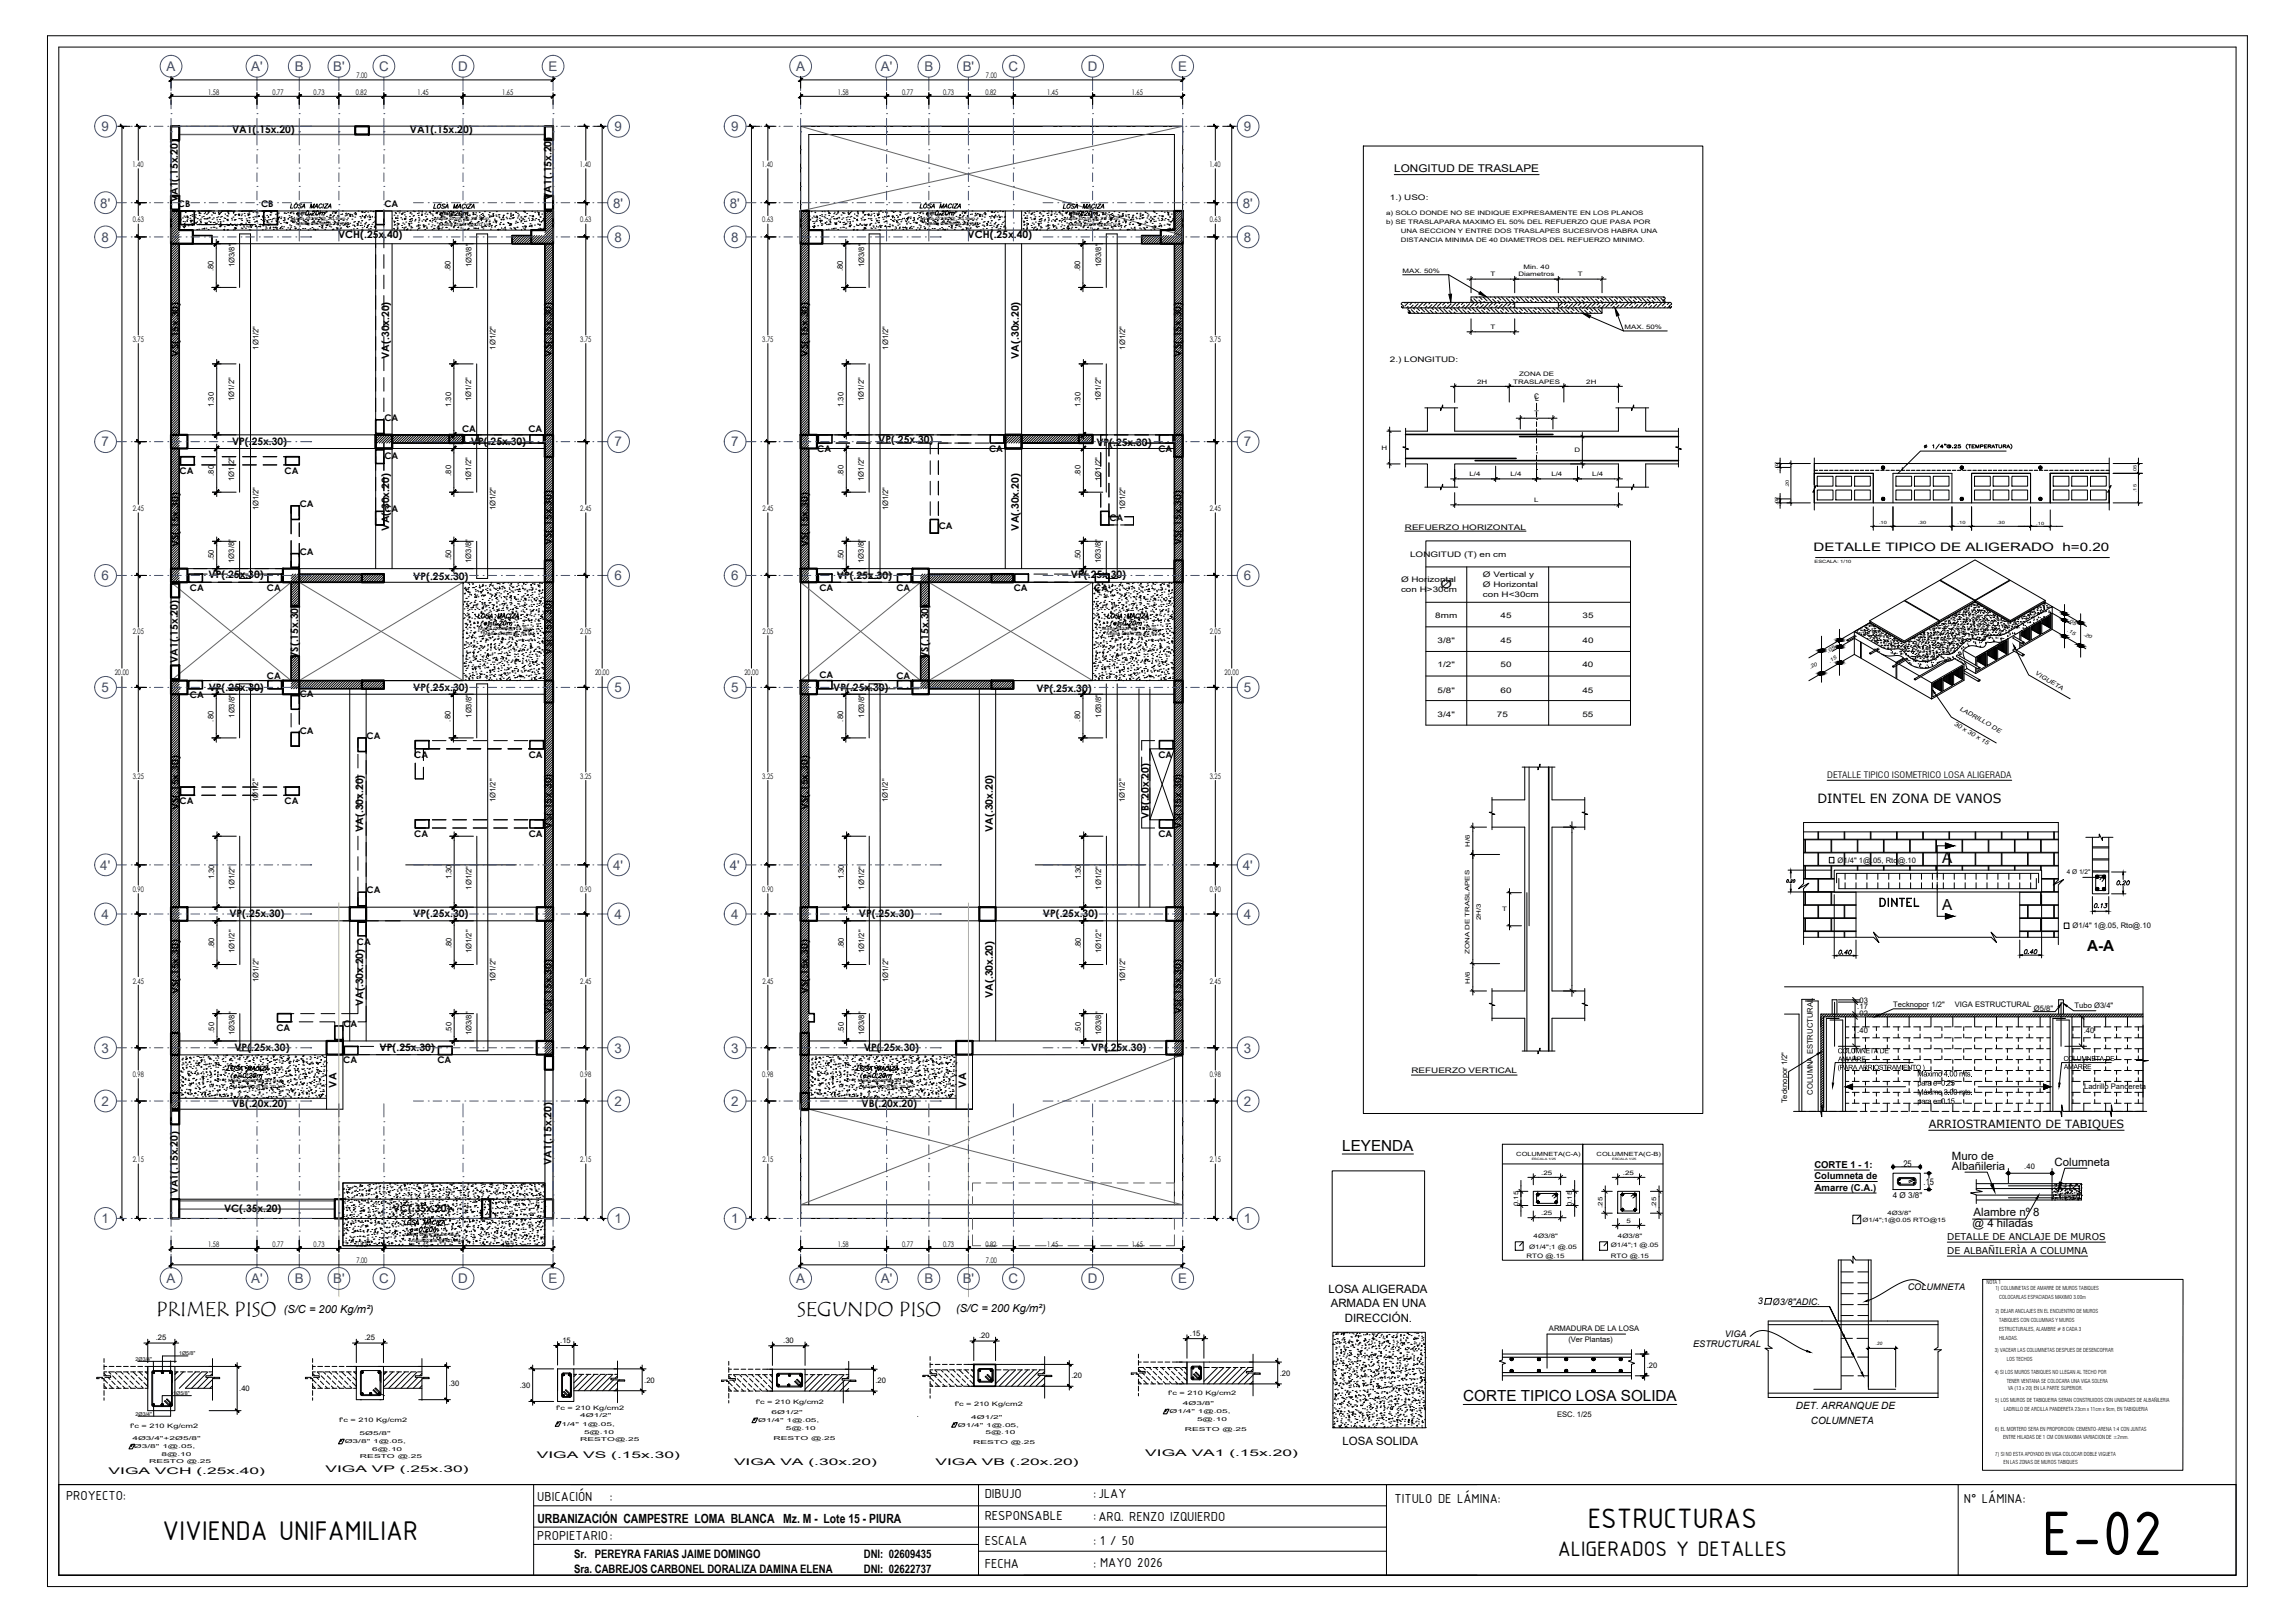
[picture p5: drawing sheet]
<svg xmlns="http://www.w3.org/2000/svg" width="841mm" height="594mm" viewBox="0 0 841 594" stroke-linecap="round" stroke-linejoin="round" font-family="sans-serif">
<defs><g id="words">
<text font-size="24.6" x="748.2" y="569.5">E-02</text>
<text font-size="11.1" x="581.8" y="559.6">ESTRUCTURAS</text>
<text font-size="10.7" x="59.6" y="564.1">VIVIENDA UNIFAMILIAR</text>
<text font-size="8.3" x="570.9" y="569.9">ALIGERADOS Y DETALLES</text>
<g font-size="7.6">
<text x="57.2" y="481.9">PRIMER PISO</text>
<text x="292.2" y="482">SEGUNDO PISO</text>
</g>
<text font-size="6.6" x="687.6" y="333.4">DINTEL</text>
<g font-size="5.6">
<text x="711.8" y="316">A</text>
<text x="711.8" y="333.4">A</text>
<text x="764.8" y="348.4">A-A</text>
<text x="491.9" y="421.5">LEYENDA</text>
<text x="536.2" y="513.2">CORTE TIPICO LOSA SOLIDA</text>
</g>
<g font-size="5.2">
<text x="24.2" y="549.2">PROYECTO:</text>
<text x="196.9" y="549.8">UBICACIÓN</text>
<text x="223.5" y="549.8">:</text>
<text x="360.8" y="548.8">DIBUJO</text>
<text x="400.7" y="548.8">:JLAY</text>
<text x="511" y="550.6">TITULO DE LÁMINA:</text>
<text x="719.7" y="550.6">N° LÁMINA:</text>
<text x="360.8" y="556.7">RESPONSABLE</text>
<text x="400.7" y="556.7">:ARQ. RENZO IZQUIERDO</text>
<text x="196.9" y="564.1">PROPIETARIO:</text>
<text x="360.8" y="565.8">ESCALA</text>
<text x="400.7" y="565.8">: 1 / 50</text>
<text x="360.8" y="574.2">FECHA</text>
<text x="400.7" y="574.2">: MAYO 2026</text>
</g>
<g font-size="4.9" fill="#404b6a">
<text x="61" y="25.9">A</text>
<text x="92.1" y="25.9">A'</text>
<text x="108" y="25.9">B</text>
<text x="122.1" y="25.9">B'</text>
<text x="138.9" y="25.9">C</text>
<text x="167.9" y="25.9">D</text>
<text x="201" y="25.9">E</text>
<text x="291.7" y="25.9">A</text>
<text x="322.8" y="25.9">A'</text>
<text x="338.8" y="25.9">B</text>
<text x="352.8" y="25.9">B'</text>
<text x="369.6" y="25.9">C</text>
<text x="398.6" y="25.9">D</text>
<text x="431.7" y="25.9">E</text>
<text x="37.2" y="48">9</text>
<text x="225.2" y="48">9</text>
<text x="267.9" y="48">9</text>
<text x="455.9" y="48">9</text>
<text x="36.7" y="76">8'</text>
<text x="224.7" y="76">8'</text>
<text x="267.4" y="76">8'</text>
<text x="455.4" y="76">8'</text>
<text x="37.2" y="88.5">8</text>
<text x="225.2" y="88.5">8</text>
<text x="267.9" y="88.5">8</text>
<text x="455.9" y="88.5">8</text>
<text x="37.2" y="163.5">7</text>
<text x="225.2" y="163.5">7</text>
<text x="267.9" y="163.5">7</text>
<text x="455.9" y="163.5">7</text>
<text x="37.2" y="212.5">6</text>
<text x="225.2" y="212.5">6</text>
<text x="267.9" y="212.5">6</text>
<text x="455.9" y="212.5">6</text>
<text x="37.2" y="253.5">5</text>
<text x="225.2" y="253.5">5</text>
<text x="267.9" y="253.5">5</text>
<text x="455.9" y="253.5">5</text>
<text x="36.7" y="318.5">4'</text>
<text x="224.7" y="318.5">4'</text>
<text x="267.4" y="318.5">4'</text>
<text x="455.4" y="318.5">4'</text>
<text x="37.2" y="336.5">4</text>
<text x="225.2" y="336.5">4</text>
<text x="267.9" y="336.5">4</text>
<text x="455.9" y="336.5">4</text>
<text x="37.2" y="385.5">3</text>
<text x="225.2" y="385.5">3</text>
<text x="267.9" y="385.5">3</text>
<text x="455.9" y="385.5">3</text>
<text x="37.2" y="405">2</text>
<text x="225.2" y="405">2</text>
<text x="267.9" y="405">2</text>
<text x="455.9" y="405">2</text>
<text x="37.2" y="448">1</text>
<text x="225.2" y="448">1</text>
<text x="267.9" y="448">1</text>
<text x="455.9" y="448">1</text>
<text x="61" y="470.1">A</text>
<text x="92.1" y="470.1">A'</text>
<text x="108" y="470.1">B</text>
<text x="122.1" y="470.1">B'</text>
<text x="138.9" y="470.1">C</text>
<text x="167.9" y="470.1">D</text>
<text x="201" y="470.1">E</text>
<text x="291.7" y="470.1">A</text>
<text x="322.8" y="470.1">A'</text>
<text x="338.8" y="470.1">B</text>
<text x="352.8" y="470.1">B'</text>
<text x="369.6" y="470.1">C</text>
<text x="398.6" y="470.1">D</text>
<text x="431.7" y="470.1">E</text>
</g>
<text font-size="4.7" x="666" y="294.1">DINTEL EN ZONA DE VANOS</text>
<text font-size="4.6" x="197" y="557.9">URBANIZACIÓN CAMPESTRE LOMA BLANCA Mz. M - Lote 15 - PIURA</text>
<g font-size="4.3">
<text x="664.6" y="201.7">DETALLE TIPICO DE ALIGERADO</text>
<text x="755.8" y="201.7">h=0.20</text>
<text x="210.4" y="570.8">Sr. PEREYRA FARIAS JAIME DOMINGO</text>
<text x="210.4" y="576">Sra. CABREJOS CARBONEL DORALIZA DAMINA ELENA</text>
<text x="316.6" y="570.8">DNI: 02609435</text>
<text x="316.6" y="576">DNI: 02622737</text>
</g>
<g font-size="4.2">
<text x="527.9" y="215.3">Ø</text>
<text x="715.3" y="424.8">Muro de</text>
<text x="715.3" y="428.4">Albañileria</text>
<text x="752.9" y="426.9">Columneta</text>
<text x="722.9" y="449.4">@ 4 hiladas</text>
<text x="723.2" y="445.5">Alambre nº 8</text>
<text x="486.8" y="473.5">LOSA ALIGERADA</text>
<text x="487.7" y="478.5">ARMADA EN UNA</text>
<text x="492.8" y="484.3">DIRECCIÓN.</text>
<text x="492" y="529.4">LOSA SOLIDA</text>
</g>
<g font-size="4.1">
<text x="706.8" y="413.1">ARRIOSTRAMIENTO DE TABIQUES</text>
<text x="104" y="480.8">(S/C = 200 Kg/m²)</text>
<text x="350.4" y="480.6">(S/C = 200 Kg/m²)</text>
</g>
<text font-size="3.9" x="510.9" y="63.1">LONGITUD DE TRASLAPE</text>
<g font-size="3.8">
<text x="85" y="48.9">VA1(.15x.20)</text>
<text x="150.2" y="48.9">VA1(.15x.20)</text>
<text x="65.2" y="74.1" transform="rotate(-90 65.2 74.1)">VA1(.15x.20)</text>
<text x="202.2" y="73.2" transform="rotate(-90 202.2 73.2)">VA1(.15x.20)</text>
<text x="123.9" y="87.3">VCH(.25x.40)</text>
<text x="354.6" y="87.3">VCH(.25x.40)</text>
<text x="65.5" y="130.6" transform="rotate(-90 65.5 130.6)">VS(.15x.30)</text>
<text x="142.6" y="131.4" transform="rotate(-90 142.6 131.4)">VA(.30x.20)</text>
<text x="202.3" y="130.6" transform="rotate(-90 202.3 130.6)">VS(.15x.30)</text>
<text x="296.2" y="130.6" transform="rotate(-90 296.2 130.6)">VS(.15x.30)</text>
<text x="373.3" y="131.4" transform="rotate(-90 373.3 131.4)">VA(.30x.20)</text>
<text x="433" y="130.6" transform="rotate(-90 433 130.6)">VS(.15x.30)</text>
<text x="85" y="162.8">VP(.25x.30)</text>
<text x="172.6" y="162.8">VP(.25x.30)</text>
<text x="321.9" y="162.2">VP(.25x.30)</text>
<text x="401.8" y="163.3">VP(.25x.30)</text>
<text x="142.6" y="194.3" transform="rotate(-90 142.6 194.3)">VA(.30x.20)</text>
<text x="373.3" y="194.3" transform="rotate(-90 373.3 194.3)">VA(.30x.20)</text>
<text x="65.5" y="200.5" transform="rotate(-90 65.5 200.5)">VS(.15x.30)</text>
<text x="202.3" y="199.6" transform="rotate(-90 202.3 199.6)">VS(.15x.30)</text>
<text x="296.2" y="200.5" transform="rotate(-90 296.2 200.5)">VS(.15x.30)</text>
<text x="433" y="199.6" transform="rotate(-90 433 199.6)">VS(.15x.30)</text>
<text x="76.4" y="211.7">VP(.25x.30)</text>
<text x="151.4" y="212.4">VP(.25x.30)</text>
<text x="306.7" y="211.9">VP(.25x.30)</text>
<text x="392.5" y="211.7">VP(.25x.30)</text>
<text x="202.3" y="239.8" transform="rotate(-90 202.3 239.8)">VS(.15x.30)</text>
<text x="65.2" y="242.8" transform="rotate(-90 65.2 242.8)">VA1(.15x.20)</text>
<text x="109.3" y="241.3" transform="rotate(-90 109.3 241.3)">VS(.15x.30)</text>
<text x="340.3" y="241.3" transform="rotate(-90 340.3 241.3)">VS(.15x.30)</text>
<text x="76.5" y="253">VP(.25x.30)</text>
<text x="151.4" y="253">VP(.25x.30)</text>
<text x="305.4" y="253">VP(.25x.30)</text>
<text x="379.8" y="253.3">VP(.25x.30)</text>
<text x="65.5" y="296.8" transform="rotate(-90 65.5 296.8)">VS(.15x.30)</text>
<text x="296.2" y="296.8" transform="rotate(-90 296.2 296.8)">VS(.15x.30)</text>
<text x="421" y="299.8" transform="rotate(-90 421 299.8)">VB(.20x.20)</text>
<text x="133.1" y="304.7" transform="rotate(-90 133.1 304.7)">VA(.30x.20)</text>
<text x="202.3" y="303.5" transform="rotate(-90 202.3 303.5)">VS(.15x.30)</text>
<text x="363.8" y="304.7" transform="rotate(-90 363.8 304.7)">VA(.30x.20)</text>
<text x="433" y="303.5" transform="rotate(-90 433 303.5)">VS(.15x.30)</text>
<text x="151.4" y="335.9">VP(.25x.30)</text>
<text x="382.2" y="335.9">VP(.25x.30)</text>
<text x="84.1" y="336">VP(.25x.30)</text>
<text x="314.7" y="336">VP(.25x.30)</text>
<text x="65.5" y="364.2" transform="rotate(-90 65.5 364.2)">VS(.15x.30)</text>
<text x="296.2" y="364.2" transform="rotate(-90 296.2 364.2)">VS(.15x.30)</text>
<text x="363.8" y="365.5" transform="rotate(-90 363.8 365.5)">VA(.30x.20)</text>
<text x="133.1" y="368.5" transform="rotate(-90 133.1 368.5)">VA(.30x.20)</text>
<text x="202.3" y="371.4" transform="rotate(-90 202.3 371.4)">VS(.15x.30)</text>
<text x="433" y="371.4" transform="rotate(-90 433 371.4)">VS(.15x.30)</text>
<text x="85.9" y="385">VP(.25x.30)</text>
<text x="139.1" y="385">VP(.25x.30)</text>
<text x="316.6" y="385">VP(.25x.30)</text>
<text x="399.9" y="385">VP(.25x.30)</text>
<text x="123.3" y="398.4" transform="rotate(-90 123.3 398.4)">VA</text>
<text x="354" y="398.4" transform="rotate(-90 354 398.4)">VA</text>
<text x="85" y="405.5">VB(.20x.20)</text>
<text x="315.7" y="405.5">VB(.20x.20)</text>
<text x="202.2" y="426.7" transform="rotate(-90 202.2 426.7)">VA1(.15x.20)</text>
<text x="65.2" y="437.4" transform="rotate(-90 65.2 437.4)">VA1(.15x.20)</text>
<text x="82.1" y="443.8">VC(.35x.20)</text>
<text x="144" y="443.8">VC(.35x.20)</text>
</g>
<g font-size="3.7">
<text x="658.2" y="516.1">DET. ARRANQUE DE</text>
<text x="663.6" y="521.4">COLUMNETA</text>
</g>
<g font-size="3.5">
<text x="664.9" y="427.8">CORTE 1 - 1:</text>
<text x="664.9" y="432">Columneta de</text>
<text x="665" y="436.2">Amarre (C.A.)</text>
</g>
<g font-size="3.4">
<text x="696.7" y="427.3">.25</text>
<text x="704.9" y="433.9">.15</text>
<text x="713.6" y="454.2">DETALLE DE ANCLAJE DE MUROS</text>
<text x="713.6" y="459.4">DE ALBAÑILERÌA A COLUMNA</text>
<text x="699.1" y="472.5">COLUMNETA</text>
<text x="644.2" y="477.8">3</text>
<text x="649.6" y="477.9">Ø3/8&quot;ADIC.</text>
<text x="632.1" y="489.6">VIGA</text>
<text x="620.5" y="493.5">ESTRUCTURAL</text>
<text x="196.7" y="533.9">VIGA VS (.15x.30)</text>
<text x="419.7" y="533.3">VIGA VA1 (.15x.20)</text>
<text x="39.8" y="539.7">VIGA VCH (.25x.40)</text>
<text x="119.3" y="539">VIGA VP (.25x.30)</text>
<text x="269" y="536.5">VIGA VA (.30x.20)</text>
<text x="342.8" y="536.7">VIGA VB (.20x.20)</text>
</g>
<g font-size="3.3">
<text x="65.2" y="75.7">CB</text>
<text x="95.7" y="75.7">CB</text>
<text x="140.8" y="75.7">CA</text>
<text x="140.8" y="154.2">CA</text>
<text x="169.3" y="158.4">CA</text>
<text x="193.6" y="158.2">CA</text>
<text x="299.5" y="165.5">CA</text>
<text x="362.5" y="165.5">CA</text>
<text x="424.5" y="165.5">CA</text>
<text x="65.8" y="173.5">CA</text>
<text x="104.3" y="173.5">CA</text>
<text x="140.8" y="168.3">CA</text>
<text x="109.9" y="185.7">CA</text>
<text x="140.8" y="187.7">CA</text>
<text x="406.5" y="190.8">CA</text>
<text x="344" y="193.8">CA</text>
<text x="109.9" y="203.2">CA</text>
<text x="69.6" y="216.5">CA</text>
<text x="97.8" y="216.5">CA</text>
<text x="300.3" y="216.5">CA</text>
<text x="328.5" y="216.5">CA</text>
<text x="371.5" y="216.5">CA</text>
<text x="401" y="216.5">CA</text>
<text x="97.8" y="248.6">CA</text>
<text x="300.3" y="248.3">CA</text>
<text x="328.5" y="248.6">CA</text>
<text x="69.6" y="255.5">CA</text>
<text x="109.9" y="255.2">CA</text>
<text x="109.9" y="268.7">CA</text>
<text x="134.3" y="270.7">CA</text>
<text x="151.8" y="277.5">CA</text>
<text x="193.8" y="277.5">CA</text>
<text x="424.5" y="277.5">CA</text>
<text x="65.8" y="294.5">CA</text>
<text x="104.3" y="294.5">CA</text>
<text x="151.8" y="306.5">CA</text>
<text x="193.8" y="306.5">CA</text>
<text x="424.5" y="306.5">CA</text>
<text x="134.3" y="327.2">CA</text>
<text x="130.8" y="345.9">CA</text>
<text x="101.3" y="377.5">CA</text>
<text x="125.8" y="376.2">CA</text>
<text x="125.8" y="389.5">CA</text>
<text x="160.3" y="389.5">CA</text>
</g>
<text font-size="3.2" x="669.6" y="285">DETALLE TIPICO ISOMETRICO LOSA ALIGERADA</text>
<text font-size="3.1" x="645.9" y="477">I</text>
<text font-size="3" x="693.6" y="438.9">4 Ø 3/8&quot;</text>
<g font-size="2.8">
<text x="130.6" y="28.7">7.00</text>
<text x="361.3" y="28.7">7.00</text>
<text x="76.3" y="34.7">1.58</text>
<text x="99.9" y="34.7">0.77</text>
<text x="114.9" y="34.7">0.73</text>
<text x="130.4" y="34.7">0.82</text>
<text x="153.1" y="34.7">1.45</text>
<text x="184" y="34.7">1.65</text>
<text x="307" y="34.7">1.58</text>
<text x="330.6" y="34.7">0.77</text>
<text x="345.6" y="34.7">0.73</text>
<text x="361.1" y="34.7">0.82</text>
<text x="383.8" y="34.7">1.45</text>
<text x="414.8" y="34.7">1.65</text>
<text x="48.5" y="61.2">1.40</text>
<text x="212.5" y="61.2">1.40</text>
<text x="279.2" y="61.2">1.40</text>
<text x="443.2" y="61.2">1.40</text>
<text x="509.3" y="73.4">1.) USO:</text>
<text x="48.7" y="81.5">0.63</text>
<text x="212.7" y="81.5">0.63</text>
<text x="279.4" y="81.5">0.63</text>
<text x="443.4" y="81.5">0.63</text>
<text x="78.2" y="99.3" transform="rotate(-90 78.2 99.3)">.80</text>
<text x="85.9" y="97.9" transform="rotate(-90 85.9 97.9)">1Ø3/8&quot;</text>
<text x="165.1" y="99.3" transform="rotate(-90 165.1 99.3)">.80</text>
<text x="172.8" y="97.9" transform="rotate(-90 172.8 97.9)">1Ø3/8&quot;</text>
<text x="308.9" y="99.3" transform="rotate(-90 308.9 99.3)">.80</text>
<text x="316.6" y="97.9" transform="rotate(-90 316.6 97.9)">1Ø3/8&quot;</text>
<text x="395.8" y="99.3" transform="rotate(-90 395.8 99.3)">.80</text>
<text x="403.5" y="97.9" transform="rotate(-90 403.5 97.9)">1Ø3/8&quot;</text>
<text x="48.7" y="125.2">3.75</text>
<text x="212.7" y="125.2">3.75</text>
<text x="279.4" y="125.2">3.75</text>
<text x="443.4" y="125.2">3.75</text>
<text x="94.7" y="128.1" transform="rotate(-90 94.7 128.1)">1Ø1/2&quot;</text>
<text x="181.6" y="128.1" transform="rotate(-90 181.6 128.1)">1Ø1/2&quot;</text>
<text x="325.4" y="128.1" transform="rotate(-90 325.4 128.1)">1Ø1/2&quot;</text>
<text x="412.3" y="128.1" transform="rotate(-90 412.3 128.1)">1Ø1/2&quot;</text>
<text x="509.3" y="132.6">2.) LONGITUD:</text>
<text x="78.4" y="149.1" transform="rotate(-90 78.4 149.1)">1.30</text>
<text x="85.8" y="146.8" transform="rotate(-90 85.8 146.8)">1Ø1/2&quot;</text>
<text x="165.3" y="149.1" transform="rotate(-90 165.3 149.1)">1.30</text>
<text x="172.7" y="146.8" transform="rotate(-90 172.7 146.8)">1Ø1/2&quot;</text>
<text x="309.1" y="149.1" transform="rotate(-90 309.1 149.1)">1.30</text>
<text x="316.5" y="146.8" transform="rotate(-90 316.5 146.8)">1Ø1/2&quot;</text>
<text x="396" y="149.1" transform="rotate(-90 396 149.1)">1.30</text>
<text x="403.4" y="146.8" transform="rotate(-90 403.4 146.8)">1Ø1/2&quot;</text>
<text x="562.2" y="146">C</text>
<text x="562.6" y="146.7">L</text>
<text x="78.4" y="174.3" transform="rotate(-90 78.4 174.3)">.80</text>
<text x="85.8" y="176.1" transform="rotate(-90 85.8 176.1)">1Ø1/2&quot;</text>
<text x="165.3" y="174.3" transform="rotate(-90 165.3 174.3)">.80</text>
<text x="172.7" y="176.1" transform="rotate(-90 172.7 176.1)">1Ø1/2&quot;</text>
<text x="309.1" y="174.3" transform="rotate(-90 309.1 174.3)">.80</text>
<text x="316.5" y="176.1" transform="rotate(-90 316.5 176.1)">1Ø1/2&quot;</text>
<text x="396" y="174.3" transform="rotate(-90 396 174.3)">.80</text>
<text x="403.4" y="176.1" transform="rotate(-90 403.4 176.1)">1Ø1/2&quot;</text>
<text x="48.7" y="187.3">2.45</text>
<text x="94.7" y="186.9" transform="rotate(-90 94.7 186.9)">1Ø1/2&quot;</text>
<text x="181.6" y="186.9" transform="rotate(-90 181.6 186.9)">1Ø1/2&quot;</text>
<text x="212.7" y="187.3">2.45</text>
<text x="279.4" y="187.3">2.45</text>
<text x="325.4" y="186.9" transform="rotate(-90 325.4 186.9)">1Ø1/2&quot;</text>
<text x="412.3" y="186.9" transform="rotate(-90 412.3 186.9)">1Ø1/2&quot;</text>
<text x="443.4" y="187.3">2.45</text>
<text x="514.8" y="193.9">REFUERZO HORIZONTAL</text>
<text x="516.8" y="204">LONGITUD (T) en cm</text>
<text x="78.4" y="205.3" transform="rotate(-90 78.4 205.3)">.50</text>
<text x="85.8" y="206.1" transform="rotate(-90 85.8 206.1)">1Ø3/8&quot;</text>
<text x="165.3" y="205.3" transform="rotate(-90 165.3 205.3)">.50</text>
<text x="172.7" y="206.1" transform="rotate(-90 172.7 206.1)">1Ø3/8&quot;</text>
<text x="309.1" y="205.3" transform="rotate(-90 309.1 205.3)">.50</text>
<text x="316.5" y="206.1" transform="rotate(-90 316.5 206.1)">1Ø3/8&quot;</text>
<text x="396" y="205.3" transform="rotate(-90 396 205.3)">.50</text>
<text x="403.4" y="206.1" transform="rotate(-90 403.4 206.1)">1Ø3/8&quot;</text>
<text x="513.4" y="213.2">Ø Horizontal</text>
<text x="543.4" y="215.1">Ø Horizontal</text>
<text x="543.4" y="211.4">Ø Vertical y</text>
<text x="513.4" y="216.9">con H&gt;30cm</text>
<text x="543.4" y="218.8">con H&lt;30cm</text>
<text x="526" y="226.4">8mm</text>
<text x="549.9" y="226.4">45</text>
<text x="579.9" y="226.4">35</text>
<text x="48.7" y="232.2">2.05</text>
<text x="212.7" y="232.2">2.05</text>
<text x="279.4" y="232.2">2.05</text>
<text x="443.4" y="232.2">2.05</text>
<text x="526.8" y="235.4">3/8&quot;</text>
<text x="549.9" y="235.4">45</text>
<text x="579.9" y="235.4">40</text>
<text x="526.8" y="244.3">1/2&quot;</text>
<text x="549.9" y="244.3">50</text>
<text x="579.9" y="244.3">40</text>
<text x="42.1" y="247.2">20.00</text>
<text x="218.1" y="247.2">20.00</text>
<text x="272.8" y="247.2">20.00</text>
<text x="448.8" y="247.2">20.00</text>
<text x="526.8" y="253.7">5/8&quot;</text>
<text x="549.9" y="253.7">60</text>
<text x="579.9" y="253.7">45</text>
<text x="85.9" y="262.9" transform="rotate(-90 85.9 262.9)">1Ø3/8&quot;</text>
<text x="172.8" y="262.9" transform="rotate(-90 172.8 262.9)">1Ø3/8&quot;</text>
<text x="316.6" y="262.9" transform="rotate(-90 316.6 262.9)">1Ø3/8&quot;</text>
<text x="403.5" y="262.9" transform="rotate(-90 403.5 262.9)">1Ø3/8&quot;</text>
<text x="526.8" y="262.5">3/4&quot;</text>
<text x="548.5" y="262.5">75</text>
<text x="579.9" y="262.5">55</text>
<text x="78.2" y="264.3" transform="rotate(-90 78.2 264.3)">.80</text>
<text x="165.1" y="264.3" transform="rotate(-90 165.1 264.3)">.80</text>
<text x="308.9" y="264.3" transform="rotate(-90 308.9 264.3)">.80</text>
<text x="395.8" y="264.3" transform="rotate(-90 395.8 264.3)">.80</text>
<text x="48.7" y="285.2">3.25</text>
<text x="212.7" y="285.2">3.25</text>
<text x="279.4" y="285.2">3.25</text>
<text x="443.4" y="285.2">3.25</text>
<text x="94.7" y="293.8" transform="rotate(-90 94.7 293.8)">1Ø1/2&quot;</text>
<text x="181.6" y="293.8" transform="rotate(-90 181.6 293.8)">1Ø1/2&quot;</text>
<text x="325.4" y="293.8" transform="rotate(-90 325.4 293.8)">1Ø1/2&quot;</text>
<text x="412.3" y="293.8" transform="rotate(-90 412.3 293.8)">1Ø1/2&quot;</text>
<text x="673.4" y="316">Ø1/4&quot; 1@.05, Rto@.10</text>
<text x="78.5" y="322.1" transform="rotate(-90 78.5 322.1)">1.30</text>
<text x="165.4" y="322.1" transform="rotate(-90 165.4 322.1)">1.30</text>
<text x="309.2" y="322.1" transform="rotate(-90 309.2 322.1)">1.30</text>
<text x="396.1" y="322.1" transform="rotate(-90 396.1 322.1)">1.30</text>
<text x="48.7" y="326.7">0.90</text>
<text x="85.9" y="325.8" transform="rotate(-90 85.9 325.8)">1Ø1/2&quot;</text>
<text x="172.8" y="325.8" transform="rotate(-90 172.8 325.8)">1Ø1/2&quot;</text>
<text x="212.6" y="326.7">0.90</text>
<text x="279.4" y="326.7">0.90</text>
<text x="316.6" y="325.8" transform="rotate(-90 316.6 325.8)">1Ø1/2&quot;</text>
<text x="403.5" y="325.8" transform="rotate(-90 403.5 325.8)">1Ø1/2&quot;</text>
<text x="443.4" y="326.7">0.90</text>
<text x="759.5" y="340">Ø1/4&quot; 1@.05, Rto@.10</text>
<text x="78.5" y="347.3" transform="rotate(-90 78.5 347.3)">.80</text>
<text x="165.4" y="347.3" transform="rotate(-90 165.4 347.3)">.80</text>
<text x="309.2" y="347.3" transform="rotate(-90 309.2 347.3)">.80</text>
<text x="396.1" y="347.3" transform="rotate(-90 396.1 347.3)">.80</text>
<text x="85.9" y="349.1" transform="rotate(-90 85.9 349.1)">1Ø1/2&quot;</text>
<text x="172.8" y="349.1" transform="rotate(-90 172.8 349.1)">1Ø1/2&quot;</text>
<text x="316.6" y="349.1" transform="rotate(-90 316.6 349.1)">1Ø1/2&quot;</text>
<text x="403.5" y="349.1" transform="rotate(-90 403.5 349.1)">1Ø1/2&quot;</text>
<text x="94.7" y="359.7" transform="rotate(-90 94.7 359.7)">1Ø1/2&quot;</text>
<text x="181.6" y="359.7" transform="rotate(-90 181.6 359.7)">1Ø1/2&quot;</text>
<text x="325.4" y="359.7" transform="rotate(-90 325.4 359.7)">1Ø1/2&quot;</text>
<text x="412.3" y="359.7" transform="rotate(-90 412.3 359.7)">1Ø1/2&quot;</text>
<text x="48.7" y="360.2">2.45</text>
<text x="212.7" y="360.2">2.45</text>
<text x="279.4" y="360.2">2.45</text>
<text x="443.4" y="360.2">2.45</text>
<text x="680.6" y="369.7">.17</text>
<text x="680.6" y="367.5">.03</text>
<text x="693.8" y="369">Tecknopor 1/2&quot;</text>
<text x="716.3" y="369">VIGA ESTRUCTURAL</text>
<text x="745.3" y="370.3">Ø5/8&quot;</text>
<text x="760.3" y="369.4">Tubo Ø3/4&quot;</text>
<text x="680.6" y="372.2">.02</text>
<text x="78.5" y="378.3" transform="rotate(-90 78.5 378.3)">.50</text>
<text x="85.9" y="379.1" transform="rotate(-90 85.9 379.1)">1Ø3/8&quot;</text>
<text x="165.4" y="378.3" transform="rotate(-90 165.4 378.3)">.50</text>
<text x="172.8" y="379.1" transform="rotate(-90 172.8 379.1)">1Ø3/8&quot;</text>
<text x="309.2" y="378.3" transform="rotate(-90 309.2 378.3)">.50</text>
<text x="316.6" y="379.1" transform="rotate(-90 316.6 379.1)">1Ø3/8&quot;</text>
<text x="396.1" y="378.3" transform="rotate(-90 396.1 378.3)">.50</text>
<text x="403.5" y="379.1" transform="rotate(-90 403.5 379.1)">1Ø3/8&quot;</text>
<text x="680.6" y="378.4">.40</text>
<text x="763.6" y="378.4">.40</text>
<text x="48.7" y="394.5">0.98</text>
<text x="212.6" y="394.5">0.98</text>
<text x="279.4" y="394.5">0.98</text>
<text x="443.4" y="394.5">0.98</text>
<text x="517.2" y="393.2">REFUERZO VERTICAL</text>
<text x="702.6" y="394.3">Máximo 4.00 mts.</text>
<text x="664.4" y="400.9" transform="rotate(-90 664.4 400.9)">COLUMNA ESTRUCTURAL</text>
<text x="702.6" y="401">Máximo 3.00 mts.</text>
<text x="702.6" y="397.6">para e=0.25</text>
<text x="763.8" y="398.7">Ladrillo Pandereta</text>
<text x="654.9" y="404.1" transform="rotate(-90 654.9 404.1)">Tecknopor 1/2&quot;</text>
<text x="702.6" y="404.3">para e=0.15</text>
<text x="48.7" y="425.7">2.15</text>
<text x="212.7" y="425.7">2.15</text>
<text x="279.4" y="425.7">2.15</text>
<text x="443.4" y="425.7">2.15</text>
<text x="741.8" y="428">.40</text>
<text x="76.3" y="456.7">1.58</text>
<text x="99.9" y="456.7">0.77</text>
<text x="114.9" y="456.7">0.73</text>
<text x="130.4" y="456.7">0.82</text>
<text x="153.1" y="456.7">1.45</text>
<text x="184" y="456.7">1.65</text>
<text x="307" y="456.7">1.58</text>
<text x="330.6" y="456.7">0.77</text>
<text x="345.6" y="456.7">0.73</text>
<text x="361.1" y="456.7">0.82</text>
<text x="383.8" y="456.7">1.45</text>
<text x="414.8" y="456.7">1.65</text>
<text x="130.6" y="462.7">7.00</text>
<text x="361.3" y="462.7">7.00</text>
<text x="57.1" y="490.9">.25</text>
<text x="133.5" y="490.9">.25</text>
<text x="205.3" y="491.8">.15</text>
<text x="287" y="491.9">.30</text>
<text x="358.8" y="490.1">.20</text>
<text x="436.1" y="489.3">.15</text>
<text x="567.6" y="487.5">ARMADURA DE LA LOSA</text>
<text x="574.7" y="491.4">(Ver Plantas)</text>
<text x="469" y="503.8">.20</text>
<text x="603.4" y="500.9">.20</text>
<text x="87.7" y="509.6">.40</text>
<text x="164.4" y="507.5">.30</text>
<text x="190.5" y="508.3">.30</text>
<text x="236.1" y="506.4">.20</text>
<text x="320.8" y="506.5">.20</text>
<text x="392.6" y="504.7">.20</text>
<text x="570.6" y="519.1">ESC. 1/25</text>
</g>
<g font-size="2.5">
<text x="673.4" y="385.8">COLUMNETA DE</text>
<text x="673.6" y="388.8">AMARRE</text>
<text x="756.2" y="388.6">COLUMNETA DE</text>
<text x="673.4" y="391.8">(PARA ARRIOSTRAMIENTO )</text>
<text x="756.3" y="391.6">AMARRE</text>
</g>
<text font-size="2.4" x="757.4" y="320.2">4 Ø 1/2&quot;</text>
<g font-size="2.2">
<text x="508" y="78.6">a) SOLO DONDE NO SE INDIQUE EXPRESAMENTE EN LOS PLANOS</text>
<text x="508" y="81.9">b) SE TRASLAPARA MAXIMO EL 50% DEL REFUERZO QUE PASA POR</text>
<text x="513.3" y="85.3">UNA SECCION Y ENTRE DOS TRASLAPES SUCESIVOS HABRA UNA</text>
<text x="513.3" y="88.8">DISTANCIA MINIMA DE 40 DIAMETROS DEL REFUERZO MINIMO.</text>
<text x="513.9" y="99.8">MAX. 50%</text>
<text x="546.2" y="101.2">T</text>
<text x="556.4" y="101.2">Diametros</text>
<text x="558.3" y="98.5">Min. 40</text>
<text x="578.2" y="101.2">T</text>
<text x="546.2" y="120.5">T</text>
<text x="595.3" y="120.5">MAX. 50%</text>
<text x="556.7" y="137.8">ZONA DE</text>
<text x="541.3" y="140.5">2H</text>
<text x="554.6" y="140.5">TRASLAPES</text>
<text x="581.3" y="140.5">2H</text>
<text x="562.2" y="152.2">T</text>
<text x="506.3" y="164.7">H</text>
<text x="576.9" y="165.5">D</text>
<text x="538.5" y="174.4">L/4</text>
<text x="553.5" y="174.4">L/4</text>
<text x="568.5" y="174.4">L/4</text>
<text x="583.5" y="174.4">L/4</text>
<text x="562.2" y="183.9">L</text>
<text x="745.7" y="247" transform="rotate(30 745.7 247)">VIGUETA</text>
<text x="718.1" y="259.9" transform="rotate(30 718.1 259.9)">LADRILLO DE</text>
<text x="715.9" y="265.7" transform="rotate(30 715.9 265.7)">30 x 30 x 15</text>
<text x="538.7" y="310.3" transform="rotate(-90 538.7 310.3)">H/6</text>
<text x="550.5" y="333.5">T</text>
<text x="542.6" y="337.1" transform="rotate(-90 542.6 337.1)">2H/3</text>
<text x="538.5" y="349.5" transform="rotate(-90 538.5 349.5)">ZONA DE TRASLAPES</text>
<text x="538.7" y="360.3" transform="rotate(-90 538.7 360.3)">H/6</text>
<text x="564.8" y="430.2">.25</text>
<text x="594.7" y="430.2">.25</text>
<text x="556.3" y="441.8" transform="rotate(-90 556.3 441.8)">0.15</text>
<text x="576" y="441.8" transform="rotate(-90 576 441.8)">0.15</text>
<text x="587.2" y="442.4" transform="rotate(-90 587.2 442.4)">.25</text>
<text x="606.9" y="442.4" transform="rotate(-90 606.9 442.4)">.25</text>
<text x="564.8" y="445">.25</text>
<text x="596" y="447.8">5</text>
<text x="682.5" y="447.7">Ø1/4&quot;;1@0.05 RTO@15</text>
<text x="691.7" y="444.9">4Ø3/8&quot;</text>
<text x="562" y="453.6">4Ø3/8&quot;</text>
<text x="592.9" y="453.6">4Ø3/8&quot;</text>
<text x="559.4" y="460.7">RTO @.15</text>
<text x="560.4" y="457.6">Ø1/4&quot;;1 @.05</text>
<text x="590.3" y="456.8">Ø1/4&quot;;1 @.05</text>
<text x="590.3" y="460.7">RTO @.15</text>
<text x="277" y="514.4">f'c = 210 Kg/cm2</text>
<text x="349.9" y="515.1">f'c = 210 Kg/cm2</text>
<text x="428.1" y="510.9">f'c = 210 Kg/cm2</text>
<text x="124.2" y="520.9">f'c = 210 Kg/cm2</text>
<text x="203.8" y="516.5">f'c = 210 Kg/cm2</text>
<text x="47.7" y="523">f'c = 210 Kg/cm2</text>
</g>
<g font-size="2.1">
<text x="555.7" y="423.3">COLUMNETA(C-A)</text>
<text x="585.1" y="423.3">COLUMNETA(C-B)</text>
</g>
<g font-size="2">
<text x="727.9" y="470.4">NOTA 1</text>
<text x="731.2" y="472.6">1) COLUMNETAS DE AMARRE DE MUROS TABIQUES</text>
<text x="732.6" y="475.8">COLOCARLAS ESPACIADAS MAXIMO 3.00m</text>
<text x="731.2" y="481">2) DEJAR ANCLAJES EN EL ENCUENTRO DE MUROS</text>
<text x="732.6" y="484.3">TABIQUES CON COLUMNAS Y MUROS</text>
<text x="732.6" y="490.8">HILADAS.</text>
<text x="732.6" y="487.6">ESTRUCTURALES, ALAMBRE # 8 CADA 3</text>
<text x="65.6" y="496.3">1Ø5/8&quot;</text>
<text x="731" y="495.4">3) VACEAR LAS COLUMNETAS DESPUES DE DESENCOFRAR</text>
<text x="49.7" y="498.5">2Ø3/4&quot;</text>
<text x="731" y="503.2">4) SI LOS MUROS TABIQUES NO LLEGAN AL TECHO POR</text>
<text x="735.4" y="498.7">LOS TECHOS</text>
<text x="735.4" y="506.5">TENER VENTANA SE COLOCARA UNA VIGA SOLERA</text>
<text x="735.9" y="509.3">VA (13 x 20) EN LA PARTE SUPERIOR.</text>
<text x="63.5" y="510.9">1Ø5/8&quot;</text>
<text x="433.5" y="514.7">4Ø3/8&quot;</text>
<text x="731.2" y="513.5">5) LOS MUROS DE TABIQUERIA SERAN CONSTRUIDOS CON UNIDADES DE ALBAÑILERIA</text>
<text x="49.7" y="518.7">2Ø3/4&quot;</text>
<text x="212.6" y="519">4Ø1/2&quot;</text>
<text x="277.9" y="520.9">Ø1/4&quot; 1@.05,</text>
<text x="282.8" y="517.9">6Ø1/2&quot;</text>
<text x="355.9" y="519.6">4Ø1/2&quot;</text>
<text x="428.6" y="517.7">Ø1/4&quot; 1@.05,</text>
<text x="438.7" y="520.4">5@.10</text>
<text x="734.3" y="516.9">LADRILLO DE ARCILLA PANDERETA 23cm x 11cm x 9cm, EN TABIQUERIA</text>
<text x="48.5" y="527.3">4Ø3/4&quot;+2Ø5/8&quot;</text>
<text x="131.8" y="525.7">5Ø5/8&quot;</text>
<text x="205.8" y="522.2">1/4&quot; 1@.05,</text>
<text x="212.6" y="527.7">RESTO@.25</text>
<text x="214" y="525.2">5@.10</text>
<text x="283.4" y="527.3">RESTO @.25</text>
<text x="287.9" y="523.6">5@.10</text>
<text x="351" y="522.6">Ø1/4&quot; 1@.05,</text>
<text x="361.1" y="525.3">5@.10</text>
<text x="434.2" y="524.1">RESTO @.25</text>
<text x="731.2" y="524">6) EL MORTERO SERA EN PROPORCION: CEMENTO-ARENA 1:4 CON JUNTAS</text>
<text x="734" y="527.1">ENTRE HILADAS DE 1 CM CON MAXIMA VARIACION DE ±2mm.</text>
<text x="49.1" y="530.4">Ø3/8&quot; 1@.05,</text>
<text x="59.2" y="533.1">8@.10</text>
<text x="126.3" y="528.7">Ø3/8&quot; 1@.05,</text>
<text x="136.4" y="531.4">6@.10</text>
<text x="356.6" y="529">RESTO @.25</text>
<text x="731.2" y="533.3">7) SI NO ESTA APOYADO EN VIGA COLOCAR DOBLE VIGUETA</text>
<text x="54.7" y="535.8">RESTO @.25</text>
<text x="131.9" y="534.1">RESTO @.25</text>
<text x="734.2" y="536.3">EN LAS ZONAS DE MUROS TABIQUES</text>
</g>
<g font-size="1.9">
<text x="757.7" y="227.4" transform="rotate(30 757.7 227.4)">.05</text>
<text x="757.4" y="231.2" transform="rotate(30 757.4 231.2)">.15</text>
<text x="763.5" y="232.5" transform="rotate(30 763.5 232.5)">.20</text>
<text x="669.9" y="239.1" transform="rotate(-30 669.9 239.1)">.05</text>
<text x="663.5" y="245.1" transform="rotate(-30 663.5 245.1)">.20</text>
<text x="670.5" y="242.8" transform="rotate(-30 670.5 242.8)">.15</text>
</g>
<text font-size="1.7" x="687.5" y="492.6">.20</text>
<g font-size="1.6">
<text x="106.6" y="80.6">Malla Ø3/8&quot;@.20 Sup.</text>
<text x="108.4" y="82.6">Malla Ø3/8&quot;@.20 Inf.</text>
<text x="159.1" y="80.6">Malla Ø3/8&quot;@.20 Sup.</text>
<text x="160.9" y="82.6">Malla Ø3/8&quot;@.20 Inf.</text>
<text x="337.3" y="80.6">Malla Ø3/8&quot;@.20 Sup.</text>
<text x="339.1" y="82.6">Malla Ø3/8&quot;@.20 Inf.</text>
<text x="389.8" y="80.6">Malla Ø3/8&quot;@.20 Sup.</text>
<text x="391.6" y="82.6">Malla Ø3/8&quot;@.20 Inf.</text>
<text x="651.6" y="172" transform="rotate(-90 651.6 172)">.02</text>
<text x="782.9" y="173.1" transform="rotate(-90 782.9 173.1)">.05</text>
<text x="655.6" y="178.5" transform="rotate(-90 655.6 178.5)">.20</text>
<text x="651.6" y="184.9" transform="rotate(-90 651.6 184.9)">.02</text>
<text x="782.9" y="180.3" transform="rotate(-90 782.9 180.3)">.15</text>
<text x="688.6" y="192">.10</text>
<text x="703" y="192">.30</text>
<text x="717.4" y="192">.10</text>
<text x="731.8" y="192">.30</text>
<text x="746.2" y="192.2">.10</text>
<text x="665" y="206.1">ESCALA: 1/10</text>
<text x="175.3" y="230.7">Malla Ø3/8&quot;@.15 Sup.</text>
<text x="177.1" y="232.7">Malla Ø3/8&quot;@.15 Inf.</text>
<text x="403.8" y="230.7">Malla Ø3/8&quot;@.15 Sup.</text>
<text x="405.5" y="232.7">Malla Ø3/8&quot;@.15 Inf.</text>
<text x="83.6" y="396.4">Malla Ø3/8&quot;@.20 Sup.</text>
<text x="85.4" y="398.4">Malla Ø3/8&quot;@.20 Inf.</text>
<text x="314.3" y="396.4">Malla Ø3/8&quot;@.20 Sup.</text>
<text x="316.1" y="398.4">Malla Ø3/8&quot;@.20 Inf.</text>
<text x="148.2" y="452.8">Malla Ø3/8&quot;@.20 Sup.</text>
<text x="150" y="454.8">Malla Ø3/8&quot;@.20 Inf.</text>
</g>
<g font-size="1.1">
<text x="561.3" y="424.8">ESCALA 1/25</text>
<text x="590.7" y="424.8">ESCALA 1/25</text>
</g>
</g></defs>
<!-- layer: 0 -->
<g fill="none" stroke="#000" stroke-width=".37">
<path d="M21.5 17.2h797.9v559.8h-797.9zM62.1 35.7l1.2-.9-1.1 1.1zM62.7 28v4.3M62.7 34v4.3M62.9 29.3h139.6M62.9 35.3h31.1M63.2 28.7l.1 .1-1.1 1.1-.1-.1zM63.2 28.7l-1 1.2M63.2 34.7l-1 1.2M93.6 35.7l1.2-.9-1.1 1.1zM94.2 34v4.3M94.4 35.3h15.1"/>
<path d="M94.7 34.7l-1 1.2M109.1 35.7l1.1-1 .1 .1-1.1 1.1zM109.7 34v4.3M109.9 35.3h14.1M110.2 34.7l-1 1.2M123.5 35.7l1.2-1 .1 .1-1.1 1.1zM124.2 34v4.3M124.4 35.3h16.1M124.7 34.7l-1 1.2M140.1 35.7l1-1 .2 .1-1.1 1.1zM140.7 34v4.3M140.9 35.3h28.6"/>
<path d="M141.1 34.7l-.9 1.2M169.1 35.7l1.2-.9-1.1 1.1zM169.7 34v4.3M169.9 35.3h32.6M170.2 34.7l-1 1.2M202.1 35.7l1.2-.9-1.1 1.1zM202.7 28v1.3M202.7 34v4.3M203.2 28.7l.1 .1-1.1 1.1-.1-.1zM203.2 28.7l-1 1.2M203.2 34.7l-1 1.2M292.8 35.7l1.1-1 .1 .1-1.1 1.1z"/>
<path d="M293.4 28v4.3M293.4 34v4.3M293.6 29.3h139.6M293.6 35.3h31.1M293.9 28.7l.1 .1-1.1 1.1-.1-.1zM293.9 28.7l-1 1.2M293.9 34.7l-1 1.2M324.3 35.7l1.1-1 .1 .1-1.1 1.1zM324.9 34v4.3M325.1 35.3h15.1M325.4 34.7l-1 1.2M339.8 35.7l1-1 .2 .1-1.1 1.1z"/>
<path d="M340.4 34v4.3M340.6 35.3h14.1M340.8 34.7l.2 .1-1.1 1.1-.1-.2zM340.8 34.7l-.9 1.2M354.3 35.7l1-1 .2 .1-1.1 1.1zM354.9 34v4.3M355.1 35.3h16.1M355.3 34.7l.2 .1-1.1 1.1-.1-.2zM355.3 34.7l-.9 1.2M370.8 35.7l1.1-1 .1 .1-1.1 1.1zM371.4 34v4.3M371.6 35.3h28.6"/>
<path d="M371.9 34.7l-1 1.2M399.8 35.7l1.1-1 .1 .1-1.1 1.1zM400.4 34v4.3M400.6 35.3h32.6M400.9 34.7l-1 1.2M432.8 35.7l1.1-1 .1 .1-1.1 1.1zM433.4 28v1.3M433.4 34v4.3M433.9 28.7l.1 .1-1.1 1.1-.1-.1zM433.9 28.7l-1 1.2M433.9 34.7l-1 1.2M43.4 46.3h4.3"/>
<path d="M44.1 45.8l1.2 1M44.2 45.6l1.1 1.2-.2 .1-1-1.1zM44.7 46.5v198.2M49.4 46.3h4.3M50.1 45.8l.1-.2 1.1 1.2-.1 .1zM50.1 45.8l1.2 1M50.7 46.5v12.2M211.7 46.3h4.3M214.1 45.8l.1-.2 1.1 1.2-.2 .1zM214.1 45.8l1.2 1M214.7 46.5v12.2M217.7 46.3h4.3"/>
<path d="M220 45.8l.2-.2 1.1 1.2-.2 .1zM220 45.8l1.3 1M220.7 46.5v198.2M274.1 46.3h4.3M274.8 45.8l.1-.2 1.1 1.2-.1 .1zM274.8 45.8l1.2 1M275.4 46.5v198.2M280.1 46.3h4.3M280.8 45.8l.1-.2 1.1 1.2-.1 .1zM280.8 45.8l1.2 1M281.4 46.5v12.2M442.4 46.3h4.3"/>
<path d="M444.8 45.8l.1-.2 1.1 1.2-.1 .1zM444.8 45.8l1.2 1M445.4 46.5v12.2M448.4 46.3h4.3M450.8 45.8l1.2 1M450.9 45.6l1.1 1.2-.2 .1-1-1.1zM451.4 46.5v198.2M49.4 74.2h4.3M50.1 73.8l.1-.2 1.1 1.1zM50.1 73.8l1.2 .9M50.7 61.8v12.3M50.7 74.5v4.5"/>
<path d="M211.7 74.2h4.3M214.1 73.8l.1-.2 1.1 1.1-.2 .2zM214.1 73.8l1.2 .9M214.7 61.8v12.3M214.7 74.5v4.5M280.1 74.2h4.3M280.8 73.8l.1-.2 1.1 1.1-.1 .2zM280.8 73.8l1.2 .9M281.4 61.8v12.3M281.4 74.5v4.5M296.4 77.3v-28h134v28M442.4 74.2h4.3"/>
<path d="M444.8 73.8l.1-.2 1.1 1.1-.1 .2zM444.8 73.8l1.2 .9M445.4 61.8v12.3M445.4 74.5v4.5M49.4 86.8h4.3M50.1 86.3l.1-.1 1.1 1-.1 .2zM50.1 86.3l1.2 .9M50.7 82.1v4.5M50.7 87v35.7M65.7 84.3v-35h134v35M77.7 86.3v3M79.2 87.7v3.2"/>
<path d="M80.9 89.3h-15.2v70M164.5 89.3h3.2M166.1 87.7v3.2M187.7 86.3h7h-7v3h12h-12zM199.7 89.3v243M211.7 86.8h4.3M214.1 86.3l.1-.1 1.1 1-.2 .2zM214.1 86.3l1.2 .9M214.7 82.1v4.5M214.7 87v35.7M280.1 86.8h4.3M280.8 86.3l.1-.1 1.1 1-.1 .2z"/>
<path d="M280.8 86.3l1.2 .9M281.4 82.1v4.5M281.4 87v35.7M308.4 89.3h3.2M309.9 87.7v3.2M395.2 89.3h3.2M396.9 87.7v3.2M433.4 86.3v269v-309h-140v360v-32M442.4 86.8h4.3M444.8 86.3l.1-.1 1.1 1-.1 .2zM444.8 86.3l1.2 .9M445.4 82.1v4.5"/>
<path d="M445.4 87v35.7M77.6 105.3h3.3M79.2 103.7v3.2M164.5 105.3h3.2M166.1 103.7v3.2M308.4 105.3h3.2M309.9 103.7v3.2M395.2 105.3h3.2M396.9 103.7v3.2M513.9 112.6l-.3-.4 .2 .5a.62 .62 0 0 0 .5-.8 .62 .62 0 0 0-.8-.4l.4-.7h98.3a.49 .49 0 0 1 .4 .6 .49 .49 0 0 1-.5 .4l-.3 .4 .2 .6 .5-.6-.3 .6h-98.3M516.4 112.8l-.4 .3v.4a.62 .62 0 0 1 .7 .4 .62 .62 0 0 1-.4 .8l-.3-.5 .4 .4M555.1 110.8v2"/>
<path d="M571.1 110.8v2M587.1 112.8v2h-70.7M609.8 110.1a.35 .35 0 0 1 .3 .4 .35 .35 0 0 1-.5 .2 .35 .35 0 0 1-.1-.5l.8-.9-.5-.5h-70.7v2M50.7 125.8v35.8M77.8 133.3h3.2M79.4 131.7v3.2M164.7 133.3h3.2M166.3 131.7v3.2M214.7 125.8v35.8M281.4 125.8v35.8M308.5 133.3h3.2M310.1 131.7v3.2"/>
<path d="M395.4 133.3h3.2M397 131.7v3.2M445.4 125.8v35.8M77.8 159.3h3.2M79.4 157.7v3.2M164.7 159.3h3.2M166.3 157.7v3.2M308.5 159.3h3.2M310.1 157.7v3.2M395.4 159.3h3.2M397 157.7v3.2M49.4 161.8h4.3"/>
<path d="M50.1 161.3l.1-.1 1.1 1-.1 .2zM50.1 161.3l1.2 .9M50.7 162v22.7M65.7 164.3v44M77.8 164.3h3.2M79.4 162.7v3.2M79.4 178.7v3.2M143.7 162.3h23M164.7 164.3h3.2M166.3 162.7v3.2M166.3 178.7v3.2M211.7 161.8h4.3"/>
<path d="M214.1 161.3l.1-.1 1.1 1-.2 .2zM214.1 161.3l1.2 .9M214.7 162v22.7M280.1 161.8h4.3M280.8 161.3l.1-.1 1.1 1-.1 .2zM280.8 161.3l1.2 .9M281.4 162v22.7M308.5 164.3h3.2M310.1 162.7v3.2M310.1 178.7v3.2M374.4 162.3h23M395.4 164.3h3.2"/>
<path d="M397 162.7v3.2M397 178.7v3.2M430.4 162.3v26M442.4 161.8h4.3M444.8 161.3l.1-.1 1.1 1-.1 .2zM444.8 161.3l1.2 .9M445.4 162v22.7M664.9 169.8v7.8v-4.2M664.9 178.8v5.4M735.2 165.2h-31.4l-5 5M751.3 173.4h21.6M50.7 187.8v22.8"/>
<path d="M77.8 180.3h3.2M77.8 198.3h3.2M79.4 196.7v3.2M164.7 180.3h3.2M164.7 198.3h3.2M166.3 196.7v3.2M214.7 187.8v22.8M281.4 187.8v22.8M308.5 180.3h3.2M308.5 198.3h3.2M310.1 196.7v3.2M395.4 180.3h3.2"/>
<path d="M395.4 198.3h3.2M397 196.7v3.2M445.4 187.8v22.8M772.9 184.2v-4.4v4.4M49.4 210.8h4.3M50.1 210.3l.1-.1 1.1 1-.1 .2zM50.1 210.3l1.2 .9M50.7 211v18.7M62.7 213.3h3v36h-3M77.8 208.3h3.2M79.4 206.7v3.2M140.7 213.3h-31v9h-3"/>
<path d="M164.7 208.3h3.2M166.3 206.7v3.2M169.7 213.3v36h-60M211.7 210.8h4.3M214.1 210.3l.1-.1 1.1 1-.2 .2zM214.1 210.3l1.2 .9M214.7 211v18.7M280.1 210.8h4.3M280.8 210.3l.1-.1 1.1 1-.1 .2zM280.8 210.3l1.2 .9M281.4 211v18.7M296.4 213.3v36"/>
<path d="M308.5 208.3h3.2M310.1 206.7v3.2M371.4 210.3v3M395.4 208.3h3.2M397 206.7v3.2M442.4 210.8h4.3M444.8 210.3l.1-.1 1.1 1-.1 .2zM444.8 210.3l1.2 .9M445.4 211v18.7M50.7 232.8v18.8M214.7 232.8v18.8M281.4 232.8v18.8"/>
<path d="M337.4 222.3h3v-9h60v36h-60v-9h-3M445.4 232.8v18.8M44.7 247.8v198.3M49.4 251.8h4.3M50.1 251.3l.1-.1 1.1 1-.1 .2zM50.1 251.3l1.2 .9M50.7 252v30.7M65.7 254.3v78M77.7 254.3h3.2M79.2 252.7v3.2M106.7 240.3h3v9M109.7 249.3h60"/>
<path d="M164.5 254.3h3.2M166.2 252.7v3.2M211.7 251.8h4.3M214.1 251.3l.1-.1 1.1 1-.2 .2zM214.1 251.3l1.2 .9M214.7 252v30.7M220.7 247.8v198.3M275.4 247.8v198.3M280.1 251.8h4.3M280.8 251.3l.1-.1 1.1 1-.1 .2zM280.8 251.3l1.2 .9M281.4 252v30.7"/>
<path d="M296.4 254.3v34M308.4 254.3h3.2M310 252.7v3.2M340.4 252.3h27.5M371.4 249.3v3M395.2 254.3h3.3M396.9 252.7v3.2M442.4 251.8h4.3M444.8 251.3l.1-.1 1.1 1-.1 .2zM444.8 251.3l1.2 .9M445.4 252v30.7M451.4 247.8v198.3"/>
<path d="M77.7 270.3h3.2M79.2 268.7v3.2M164.5 270.3h3.2M166.2 268.7v3.2M308.4 270.3h3.2M310 268.7v3.2M395.2 270.3h3.3M396.9 268.7v3.2M421.4 274.3l9 26v-26l-9 26M50.7 285.8v30.8M214.7 285.8v30.8M281.4 285.8v30.8"/>
<path d="M445.4 285.8v30.8M49.4 316.8h4.3M50.1 316.3l.1-.1 1.1 1-.1 .2zM50.1 316.3l1.2 .9M50.7 317v7.2M77.9 306.3h3.2M79.5 304.7v3.2M148.7 316.8h40.5M164.8 306.3h3.2M166.4 304.7v3.2M211.7 316.8h4.3M214.1 316.3l.1-.1 1.1 1-.2 .2z"/>
<path d="M214.1 316.3l1.2 .9M214.7 317v7.2M280.1 316.8h4.3M280.8 316.3l.1-.1 1.1 1-.1 .2zM280.8 316.3l1.2 .9M281.4 317v7.2M308.6 306.3h3.2M310.2 304.7v3.2M379.4 316.8h40.5M395.5 306.3h3.2M397.1 304.7v3.2M442.4 316.8h4.3"/>
<path d="M444.8 316.3l.1-.1 1.1 1-.1 .2zM444.8 316.3l1.2 .9M445.4 317v7.2M49.4 334.8h4.3M50.1 334.3l.1-.1 1.1 1.1zM50.1 334.3l1.2 1M50.7 327.3v7.3M50.7 335v22.7M65.7 337.3v102.5M77.9 332.3h3.2M77.9 337.3h3.2M79.5 330.7v3.2"/>
<path d="M79.5 335.7v3.2M164.8 332.3h3.2M164.8 337.3h3.2M166.4 330.7v3.2M166.4 335.7v3.2M199.7 337.3v18M211.7 334.8h4.3M214.1 334.3l.1-.1 1.1 1.1-.2 .1zM214.1 334.3l1.2 1M214.7 327.3v7.3M214.7 335v22.7M280.1 334.8h4.3"/>
<path d="M280.8 334.3l.1-.1 1.1 1.1-.1 .1zM280.8 334.3l1.2 1M281.4 327.3v7.3M281.4 335v22.7M308.6 332.3h3.2M308.6 337.3h3.2M310.2 330.7v3.2M310.2 335.7v3.2M395.5 332.3h3.2M395.5 337.3h3.2M397.1 330.7v3.2M397.1 335.7v3.2"/>
<path d="M442.4 334.8h4.3M444.8 334.3l.1-.1 1.1 1.1-.1 .1zM444.8 334.3l1.2 1M445.4 327.3v7.3M445.4 335v22.7M77.9 353.3h3.2M79.5 351.7v3.2M164.8 353.3h3.2M166.4 351.7v3.2M202.7 355.3v-309h-140v400M308.6 353.3h3.2M310.2 351.7v3.2"/>
<path d="M395.5 353.3h3.2M397.1 351.7v3.2M50.7 360.8v22.8M77.9 371.3h3.2M79.5 369.7v3.2M79.5 379.7v3.2M164.8 371.3h3.2M166.4 369.7v3.2M166.4 379.7v3.2M214.7 360.8v22.8M281.4 360.8v22.8M308.6 371.3h3.2"/>
<path d="M310.2 369.7v3.2M310.2 379.7v3.2M395.5 371.3h3.2M397.1 369.7v3.2M397.1 379.7v3.2M445.4 360.8v22.8M667.3 372.4v3.7M668.3 372.4v33.3M671.4 371.4v-5.2h1.8v5.2M754.4 371.4v-5.2h1.8v5.2M759.3 372.4h26M49.4 383.8h4.3"/>
<path d="M50.1 383.3l.1-.1 1.1 1-.1 .2zM50.1 383.3l1.2 .9M50.7 384v8M50.7 395.1v8M65.7 383.3v23h-3M77.9 381.3h3.2M164.8 381.3h3.2M199.7 386.3v60M202.7 386.3v60M211.7 383.8h4.3M214.1 383.3l.1-.1 1.1 1-.2 .2zM214.1 383.3l1.2 .9"/>
<path d="M214.7 384v8M214.7 395.1v8M280.1 383.8h4.3M280.8 383.3l.1-.1 1.1 1-.1 .2zM280.8 383.3l1.2 .9M281.4 384v8M281.4 395.1v8M308.6 381.3h3.2M356.4 386.3v20h-60M395.5 381.3h3.2M433.4 386.3v60h-140v-39.5M442.4 383.8h4.3"/>
<path d="M444.8 383.3l.1-.1 1.1 1-.1 .2zM444.8 383.3l1.2 .9M445.4 384v8M445.4 395.1v8M49.4 403.3h4.3M50.1 402.8l.1-.2 1.1 1.1zM50.1 402.8l1.2 .9M50.7 403.5v19.7M211.7 403.3h4.3M214.1 402.8l.1-.2 1.1 1.1-.2 .2zM214.1 402.8l1.2 .9M214.7 403.5v19.7"/>
<path d="M280.1 403.3h4.3M280.8 402.8l.1-.2 1.1 1.1-.1 .2zM280.8 402.8l1.2 .9M281.4 403.5v19.7M293.4 406.8v39.5h140v-59.5h-3v54.5M293.4 406.8h3v34.5M340.4 406.3h16M442.4 403.3h4.3M444.8 402.8l.1-.2 1.1 1.1-.1 .2zM444.8 402.8l1.2 .9M445.4 403.5v19.7M50.7 426.3v19.8"/>
<path d="M125.7 433.3h74v23h-74zM214.7 426.3v19.8M281.4 426.3v19.8M445.4 426.3v19.8M693.7 426.4v1.9M694.1 427.4h9.2M703.7 426.4v1.9M705.1 429.7h2.8M705.1 435.7h2.8M706.9 430.1v1.4M706.9 433.9v1.4M724.2 432v3.8l2.2 .6-4.3 .5 2.1 .7v3.2"/>
<path d="M735 429.7h.5M736 428v5.2M736 429.7h16M752 428v5.1M752.5 429.7h.5M762 434.3v4.4M43.4 446.3h1.3M44.1 445.8l1.2 .9M44.2 445.7l1.1 1-.2 .2zM49.4 446.3h4.3M50.1 445.8l.1-.1 1.1 1-.1 .2zM50.1 445.8l1.2 .9"/>
<path d="M62.7 454.3v4.3M62.9 457.3h31.1M63.2 456.6l.1 .2-1.1 1.1-.1-.2zM63.2 456.6l-1 1.3M65.7 442.8v3.5M93.6 457.7l1.1-1.1 .1 .2-1.1 1.1zM94.2 454.3v4.3M94.4 457.3h15.1M94.7 456.6l.1 .2-1.1 1.1-.1-.2zM94.7 456.6l-1 1.3M109.7 454.3v4.3M109.9 457.3h14.1"/>
<path d="M110.2 456.6l.1 .2-1.1 1.1-.1-.2zM110.2 456.6l-1 1.3M123.5 457.7l1.2-1.1 .1 .2-1.1 1.1zM124.2 454.3v4.3M124.4 457.3h16.1M124.7 456.6l.1 .2-1.1 1.1-.2-.2zM124.7 456.6l-1 1.3M140.7 454.3v4.3M140.9 457.3h28.6M141.1 456.6l.2 .2-1.1 1.1-.1-.2zM141.1 456.6l-.9 1.3M169.1 457.7l1.1-1.1 .1 .2-1.1 1.1z"/>
<path d="M169.7 454.3v4.3M169.9 457.3h32.6M170.2 456.6l.1 .2-1.1 1.1-.1-.2zM170.2 456.6l-1 1.3M202.1 457.7l1.1-1.1 .1 .2-1.1 1.1zM202.7 454.3v4.3M203.2 456.6l-1 1.3M211.7 446.3h4.3M214.1 445.8l.1-.1 1.1 1-.2 .2zM214.1 445.8l1.2 .9M220 445.8l.2-.1 1.1 1-.2 .2zM220 445.8l1.3 .9"/>
<path d="M220.7 446.3h1.3M274.1 446.3h1.3M274.8 445.8l.1-.1 1.1 1-.1 .2zM274.8 445.8l1.2 .9M280.1 446.3h4.3M280.8 445.8l.1-.1 1.1 1-.1 .2zM280.8 445.8l1.2 .9M293.4 441.3h140M293.4 454.3v4.3M293.6 457.3h31.1M293.9 456.6l.1 .2-1.1 1.1-.1-.2zM293.9 456.6l-1 1.3"/>
<path d="M324.3 457.7l1.1-1.1 .1 .2-1.1 1.1zM324.9 454.3v4.3M325.1 457.3h15.1M325.4 456.6l.1 .2-1.1 1.1-.1-.2zM325.4 456.6l-1 1.3M340.4 454.3v4.3M340.6 457.3h14.1M340.8 456.6l.2 .2-1.1 1.1-.1-.2zM340.8 456.6l-.9 1.3M354.9 454.3v4.3M355.1 457.3h16.1M355.3 456.6l.2 .2-1.1 1.1-.1-.2z"/>
<path d="M355.3 456.6l-.9 1.3M370.8 457.7l1.1-1.1 .1 .2-1.1 1.1zM371.4 454.3v4.3M371.6 457.3h28.6M371.9 456.6l.1 .2-1.1 1.1-.1-.2zM371.9 456.6l-1 1.3M399.8 457.7l1.1-1.1 .1 .2-1.1 1.1zM400.4 454.3v4.3M400.6 457.3h32.6M400.9 456.6l.1 .2-1.1 1.1-.1-.2zM400.9 456.6l-1 1.3M432.8 457.7l1.1-1.1 .1 .2-1.1 1.1z"/>
<path d="M433.4 454.3v4.3M433.9 456.6l-1 1.3M442.4 446.3h4.3M444.8 445.8l.1-.1 1.1 1-.1 .2zM444.8 445.8l1.2 .9M450.8 445.8l1.2 .9-.2 .2zM450.8 445.8l1.2 .9M451.4 446.3h1.3M62.1 463.7l1.2-.9-1.1 1.1zM62.7 460.3v4.3M62.9 463.3h139.6M63.2 462.7l-1 1.2"/>
<path d="M202.1 463.7l1.2-.9-1.1 1.1zM202.7 463.3v1.3M203.2 462.7l-1 1.2M292.8 463.7l1.1-1 .1 .1-1.1 1.1zM293.4 460.3v4.3M293.6 463.3h139.6M293.9 462.7l-1 1.2M432.8 463.7l1.1-1 .1 .1-1.1 1.1zM433.4 463.3v1.3M433.9 462.7l-1 1.2M601.1 495.9h3.2M602.7 494.3v3.2"/>
<path d="M683.9 493.9h11.6M684.7 493v15.1M694.7 493v15.1M601.1 503.9h3.2M602.7 502.3v3.2M21.5 543.7h797.9M195.6 543.7v33.3M195.6 551.5h312.5M195.6 559.3h312.5M358.6 543.7v33.3M508.1 543.7v33.3M717.6 543.7v33.3"/>
<path d="M21.5 577h797.9M195.6 565.7h163M358.6 568.1h149.5"/>
</g>
<!-- layer: Muro Alto -->
<g fill="none" stroke="#000" stroke-width=".37">
<path d="M65.7 77.3h5.5M72.4 77.3h6.3M79.9 77.3h6.3M87.4 77.3h6.3M94.9 77.3h6.8v5h-6.8M137.7 77.3v6M140.7 77.3v6M65.7 82.3h5.5M72.4 82.3h6.3M79.9 82.3h6.3M87.4 82.3h6.3M137.7 85.8v5"/>
<path d="M137.7 93.3v5M140.7 85.8v5M140.7 93.3v5M137.7 100.8v5M137.7 108.3v5M137.7 115.8v5M140.7 100.8v5M140.7 108.3v5M140.7 115.8v5M137.7 123.3v5M137.7 130.8v5M137.7 138.3v5"/>
<path d="M140.7 123.3v5M140.7 130.8v5M140.7 138.3v5M137.7 145.8v5M137.7 153.3v6h11M140.7 145.8v5M140.7 153.3v6M148.9 159.3h7.3M156.4 159.3h7.3M163.9 159.3h7.3M171.4 159.3h7.3M178.9 159.3h7.3"/>
<path d="M186.4 159.3h7.3M193.9 159.3h5.8M293.4 159.3h3.7M298.4 159.3h6.2M305.9 159.3h6.2M313.4 159.3h6.2M320.9 159.3h6.2M328.4 159.3h6.2M335.9 159.3h6.2M343.4 159.3h6.2M350.9 159.3h5M358.4 159.3h5"/>
<path d="M365.9 159.3h2.5M405.9 159.3h-2.5v4M408.4 159.3h5M415.9 159.3h5M423.4 159.3h5M430.9 159.3h2.5M65.7 167.3h5.7M65.7 170.3h5.7M73.9 167.3h5M73.9 170.3h5M81.4 167.3h5M81.4 170.3h5"/>
<path d="M88.9 167.3h5M88.9 170.3h5M96.4 167.3h5M96.4 170.3h5M103.9 167.3h5.8v3h-5.8M137.7 162.3v2.5M137.7 167.3v5M137.7 174.8v5M140.7 162.3v2.5M140.7 167.3v5M140.7 174.8v5M169.7 162.3h2.5"/>
<path d="M174.7 162.3h5M182.2 162.3h5M189.7 162.3h5M197.2 162.3h2.5M299.4 162.3h4.5M306.4 162.3h5M313.9 162.3h5M321.4 162.3h5M328.9 162.3h5M336.4 162.3h4.5v4M340.9 168.8v5M340.9 176.3v5"/>
<path d="M343.9 168.8v5M343.9 176.3v5M348.6 162.3h-4.7v4M349.9 162.3h6M357.4 162.3h5M364.9 162.3h3.5M403.4 165.8v5M403.4 173.3v5M406.4 169.5v5M406.4 177v5M409.6 162.3h-3.2v4.7M412.1 162.3h5"/>
<path d="M419.6 162.3h5M427.1 162.3h3.3M106.7 188v-2.7h3v3.7M106.7 190.5v5M106.7 198v5M109.7 191.5v5M109.7 199v5M137.7 189.8v2.5h3v-2.5M137.7 182.3v5M140.7 182.3v5M340.9 191.3v4h3v-4M340.9 183.8v5"/>
<path d="M343.9 183.8v5M403.4 188.3v4h6.2M403.4 180.8v5M406.4 184.5v4.8h3.2M412.1 189.3h3.3v3h-4.8M65.7 213.3h4.2M65.7 208.3h2.7M70.9 208.3h5M71.2 210.3h4.7M72.4 213.3h5M78.4 208.3h5M78.4 210.3h5"/>
<path d="M79.9 213.3h5M85.9 208.3h5M85.9 210.3h5M87.4 213.3h5M93.4 208.3h5M93.4 210.3h4.8M94.9 213.3h5M100.9 208.3h2.8M102.4 213.3h4.3M106.7 205.5v2.8M109.7 206.5v3.8M296.4 213.3h4.2"/>
<path d="M299.4 210.3h5M303.1 213.3h5M306.9 210.3h5M310.6 213.3h5M314.4 210.3h5M318.1 213.3h5M321.9 210.3h5M325.6 213.3h5M329.4 210.3h5M333.1 213.3h4.3M376.4 210.3h-5v3h5h-5M378.9 213.3h5"/>
<path d="M378.9 210.3h5M386.4 213.3h5M386.4 210.3h5M393.9 213.3h5M393.9 210.3h5M401.4 210.3h5v3h-5h5M65.7 252.3h.1M65.7 249.3h4.2M68.7 252.3h5M72.4 249.3h5M76.2 252.3h5M79.9 249.3h5"/>
<path d="M83.7 252.3h5M87.4 249.3h5M91.2 252.3h5M94.9 249.3h5M98.7 252.3h5M102.4 249.3h4.3M106.7 254.3v4.5M109.7 252.3v5.5M296.4 249.3h4.2M299.4 252.3h6.2M303.1 249.3h5M308.1 252.3h5"/>
<path d="M310.6 249.3h5M315.6 252.3h5M318.1 249.3h5M323.1 252.3h5M325.6 249.3h5M330.6 252.3h6.3M333.1 249.3h4.3M106.7 261.3v5M109.7 267.8v5.5h-3v-4.5M109.7 260.3v5M131.2 273.8v-3.5h3v5.7M131.2 276.3v5"/>
<path d="M134.2 278.5v5M152.2 279.5v5.8h3v-4.3M155.9 271.3h-3.7v5.7M158.4 271.3h5M161.2 274.3h-6v4.2M163.7 274.3h5M165.9 271.3h5M171.2 274.3h5M173.4 271.3h5M178.7 274.3h5M180.9 271.3h5M186.2 274.3h5"/>
<path d="M188.4 271.3h5M193.7 274.3h6M195.9 271.3h3.8M418.4 277.3v5M423.1 271.3h-4.7v3.5M424.6 274.3h-3.2v4.2M425.6 271.3h4.8M427.1 274.3h3.3v4.2M65.7 288.3h5.7M65.7 291.3h5.7M73.9 288.3h5M73.9 291.3h5"/>
<path d="M81.4 288.3h5M81.4 291.3h5M88.9 288.3h5M88.9 291.3h5M96.4 288.3h5M96.4 291.3h5M103.9 288.3h5.8v3h-5.8M131.2 283.8v5M131.2 291.3v5M131.2 298.8v5M134.2 286v5M134.2 293.5v5"/>
<path d="M418.4 299.8v3.5h4.7M418.4 284.8v5M418.4 292.3v5M421.4 296v4.3h3.2M421.4 281v5M421.4 288.5v5M430.4 296v4.3h-3.3M430.4 281v5M430.4 288.5v5M131.2 306.3v5M131.2 313.8v5M134.2 301v5"/>
<path d="M134.2 308.5v5M134.2 316v5M155.9 300.3h-3.7v3h3.7M158.4 303.3h5M158.4 300.3h5M165.9 303.3h5M165.9 300.3h5M173.4 303.3h5M173.4 300.3h5M180.9 303.3h5M180.9 300.3h5M188.4 303.3h5"/>
<path d="M188.4 300.3h5M195.9 303.3h3.8M195.9 300.3h3.8M425.6 303.3h4.8M125.7 337.3h5.5v4.5M131.2 321.3v5M131.2 328.8v3.5M133.7 337.3h5M134.2 323.5v5M134.2 331v5M134.2 338.5v5M141.2 337.3h5.5"/>
<path d="M131.2 344.3v5M131.2 351.8v5M131.2 359.3v5M134.2 346v5M134.2 353.5v5M107.7 371.3h-6v3h5.5M109.7 374.3h5M110.2 371.3h5M117.2 374.3h5.5v7M117.7 371.3h5M128.7 374.3h-3v3.2M131.2 366.8v4.5h-6"/>
<path d="M134.2 368.5v5.8h-3M134.2 361v5M122.7 386.3h5.2M125.7 380v3.3h3.7M130.4 386.3h5M131.9 383.3h5M137.9 386.3h5M139.4 383.3h5M145.4 386.3h5M146.9 383.3h5M152.9 386.3h5M154.4 383.3h5"/>
<path d="M161.9 383.3h3.8v3h-5.3"/>
</g>
<!-- layer: 0 -->
<g fill="none" stroke="#000" stroke-width=".59">
<path d="M65.7 84.3v-7h-3v136h3M70.7 86.3h7v3h-12v70M194.7 86.3h-7v3h12v243M199.7 84.3v-7h3v309h-3M425.4 86.3h-7v3h12v243M430.4 84.3v-7h3v304M169.7 159.3h-32v3M296.4 159.3v-82h-3v136h3M65.7 164.3v44M143.7 162.3h21M296.4 164.3v44M368.4 162.3v-3h32v3h-26h23"/>
<path d="M109.7 210.3h31v3h-31v9h-3v-9M340.4 210.3h31v3h-31v9h-3v-9M65.7 249.3h-3v157h3v-69M65.7 254.3v78M106.7 249.3v-9h3v9h31v3h-31M140.7 249.3v3M296.4 249.3h-3v157h3v-32h2v-3h-2v-34M296.4 254.3v78M337.4 249.3v-9h3v9h31v3h-31M199.7 337.3v44M430.4 337.3v44M428.4 386.3h5"/>
<path d="M356.8 499.7h8v8h-8z"/>
</g>
<!-- layer: Pluma 0.09 -->
<g fill="none" stroke="#000" stroke-width=".37">
<path d="M63.5 77.3l-.8 .8M64.4 77.3l-1.7 1.7M65.3 77.3l-2.6 2.6M65.7 77.8l-3 3M65.7 78.7l-3 3M65.7 79.6l-3 3M200.4 77.3l-.7 .7M201.3 77.3l-1.6 1.6M202.2 77.3l-2.5 2.5M202.7 77.7l-3 3M202.7 78.6l-3 3M202.7 79.5l-3 3"/>
<path d="M294.2 77.3l-.8 .8M295.1 77.3l-1.7 1.7M296 77.3l-2.6 2.6M296.4 77.8l-3 3M296.4 78.7l-3 3M296.4 79.6l-3 3M431.1 77.3l-.7 .7M432 77.3l-1.6 1.6M432.9 77.3l-2.5 2.5M433.4 77.7l-3 3M433.4 78.6l-3 3M433.4 79.5l-3 3"/>
<path d="M65.7 80.5l-3 3M65.7 81.4l-3 3M65.7 82.3l-3 3M65.7 83.2l-3 3M65.7 84.1l-3 3M65.7 85l-3 3M65.7 85.9l-3 3M65.7 86.8l-3 3M65.7 87.7l-3 3M65.7 88.6l-3 3M65.7 89.5l-3 2.9M65.7 90.4l-3 3"/>
<path d="M65.7 91.3l-3 2.9M65.7 92.2l-3 3M65.7 93l-3 3M65.7 94l-3 3M65.7 94.8l-3 3M65.7 95.8l-3 2.9M65.7 96.6l-3 3M65.7 97.6l-3 2.9M65.7 98.4l-3 3M65.7 99.3l-3 3M187.8 86.3l-.1 .1M188.7 86.3l-1 1"/>
<path d="M189.6 86.3l-1.9 1.9M190.5 86.3l-2.8 2.8M191.4 86.3l-3 3M192.3 86.3l-3 3M193.2 86.3l-3 3M194.1 86.3l-3 3M195 86.3l-3 3M195.9 86.3l-3 3M196.8 86.3l-3 3M197.7 86.3l-3 3M198.6 86.3l-3 3M199.5 86.3l-3 3"/>
<path d="M202.7 80.4l-3 3M202.7 81.3l-3 3M202.7 82.2l-3 3M202.7 83.1l-3 3M202.7 84l-5.3 5.3M202.7 84.9l-4.4 4.4M202.7 85.8l-3.5 3.5M202.7 86.6l-3 3.1M202.7 87.6l-3 3M202.7 88.4l-3 3.1M202.7 89.4l-3 2.9M202.7 90.2l-3 3.1"/>
<path d="M202.7 91.2l-3 2.9M202.7 92l-3 3.1M202.7 92.9l-3 3M202.7 93.8l-3 3.1M202.7 94.7l-3 3M202.7 95.6l-3 3M202.7 96.5l-3 3M202.7 97.4l-3 3M202.7 98.3l-3 3M202.7 99.2l-3 3M296.4 80.5l-3 3M296.4 81.4l-3 3"/>
<path d="M296.4 82.3l-3 3M296.4 83.2l-3 3M296.4 84.1l-3 3M296.4 85l-3 3M296.4 85.9l-3 3M296.4 86.8l-3 3M296.4 87.7l-3 3M296.4 88.6l-3 3M296.4 89.5l-3 2.9M296.4 90.4l-3 3M296.4 91.3l-3 2.9M296.4 92.2l-3 3"/>
<path d="M296.4 93l-3 3M296.4 94l-3 3M296.4 94.8l-3 3M296.4 95.8l-3 2.9M296.4 96.6l-3 3M296.4 97.6l-3 2.9M296.4 98.4l-3 3M296.4 99.3l-3 3M418.5 86.3l-.1 .1M419.4 86.3l-1 1M420.3 86.3l-1.9 1.9M421.2 86.3l-2.8 2.8"/>
<path d="M422.1 86.3l-3 3M423 86.3l-3 3M423.9 86.3l-3 3M424.8 86.3l-3 3M425.7 86.3l-3 3M426.6 86.3l-3 3M427.5 86.3l-3 3M428.4 86.3l-3 3M429.3 86.3l-3 3M430.2 86.3l-3 3M433.4 80.4l-3 3M433.4 81.3l-3 3"/>
<path d="M433.4 82.2l-3 3M433.4 83.1l-3 3M433.4 84l-5.3 5.3M433.4 84.9l-4.4 4.4M433.4 85.8l-3.5 3.5M433.4 86.6l-3 3.1M433.4 87.6l-3 3M433.4 88.4l-3 3.1M433.4 89.4l-3 2.9M433.4 90.2l-3 3.1M433.4 91.2l-3 2.9M433.4 92l-3 3.1"/>
<path d="M433.4 92.9l-3 3M433.4 93.8l-3 3.1M433.4 94.7l-3 3M433.4 95.6l-3 3M433.4 96.5l-3 3M433.4 97.4l-3 3M433.4 98.3l-3 3M433.4 99.2l-3 3M65.7 100.2l-3 3M65.7 101.1l-3 3M65.7 102l-3 3M65.7 102.9l-3 3"/>
<path d="M65.7 103.8l-3 3M65.7 104.7l-3 3M65.7 105.6l-3 3M65.7 106.5l-3 3M65.7 107.4l-3 3M65.7 108.3l-3 3M65.7 109.2l-3 3M65.7 110.1l-3 3M65.7 111l-3 3M65.7 111.9l-3 3M65.7 112.8l-3 3M65.7 113.7l-3 3"/>
<path d="M65.7 114.6l-3 3M65.7 115.5l-3 3M65.7 116.4l-3 3M65.7 117.3l-3 3M65.7 118.2l-3 3M65.7 119.1l-3 3M65.7 120l-3 3M202.7 110l-3 3M202.7 110.9l-3 3M202.7 113.6l-3 3M202.7 115.4l-3 3M202.7 117.2l-3 3"/>
<path d="M202.7 100.1l-3 3M202.7 101l-3 3M202.7 101.9l-3 3M202.7 102.8l-3 3M202.7 103.7l-3 3M202.7 104.6l-3 3M202.7 105.5l-3 3M202.7 106.4l-3 3M202.7 107.3l-3 3M202.7 108.2l-3 3M202.7 109.1l-3 3M202.7 111.8l-3 3"/>
<path d="M202.7 112.7l-3 3M202.7 114.5l-3 3M202.7 116.3l-3 3M202.7 118.1l-3 3M202.7 119l-3 3M202.7 119.9l-3 3M296.4 100.2l-3 3M296.4 101.1l-3 3M296.4 102l-3 3M296.4 102.9l-3 3M296.4 103.8l-3 3M296.4 104.7l-3 3"/>
<path d="M296.4 105.6l-3 3M296.4 106.5l-3 3M296.4 107.4l-3 3M296.4 108.3l-3 3M296.4 109.2l-3 3M296.4 110.1l-3 3M296.4 111l-3 3M296.4 111.9l-3 3M296.4 112.8l-3 3M296.4 113.7l-3 3M296.4 114.6l-3 3M296.4 115.5l-3 3"/>
<path d="M296.4 116.4l-3 3M296.4 117.3l-3 3M296.4 118.2l-3 3M296.4 119.1l-3 3M296.4 120l-3 3M433.4 110.9l-3 3M433.4 111.8l-3 3M433.4 116.3l-3 3M433.4 100.1l-3 3M433.4 101l-3 3M433.4 101.9l-3 3M433.4 102.8l-3 3"/>
<path d="M433.4 103.7l-3 3M433.4 104.6l-3 3M433.4 105.5l-3 3M433.4 106.4l-3 3M433.4 107.3l-3 3M433.4 108.2l-3 3M433.4 109.1l-3 3M433.4 110l-3 3M433.4 112.7l-3 3M433.4 113.6l-3 3M433.4 114.5l-3 3M433.4 115.4l-3 3"/>
<path d="M433.4 117.2l-3 3M433.4 118.1l-3 3M433.4 119l-3 3M433.4 119.9l-3 3M65.7 120.9l-3 3M65.7 121.8l-3 3M65.7 122.7l-3 3M65.7 123.6l-3 3M65.7 124.5l-3 3M65.7 125.4l-3 3M65.7 126.3l-3 3M65.7 127.2l-3 3"/>
<path d="M65.7 128.1l-3 3M65.7 129l-3 3M65.7 129.9l-3 3M65.7 130.8l-3 3M65.7 131.7l-3 3M65.7 132.6l-3 3M65.7 133.5l-3 3M65.7 134.4l-3 3M65.7 135.2l-3 3.1M65.7 136.2l-3 3M65.7 137l-3 3.1M65.7 138l-3 2.9"/>
<path d="M65.7 138.8l-3 3.1M65.7 139.8l-3 2.9M202.7 123.5l-3 3M202.7 126.2l-3 3M202.7 128l-3 3M202.7 129.8l-3 3M202.7 136.1l-3 3M202.7 138.7l-3 3M202.7 139.6l-3 3M202.7 120.8l-3 3M202.7 121.7l-3 3M202.7 122.6l-3 3"/>
<path d="M202.7 124.4l-3 3M202.7 125.3l-3 3M202.7 127.1l-3 3M202.7 128.9l-3 3M202.7 130.7l-3 3M202.7 131.6l-3 2.9M202.7 132.5l-3 3M202.7 133.4l-3 2.9M202.7 134.3l-3 3M202.7 135.1l-3 3M202.7 136.9l-3 3M202.7 137.9l-3 2.9"/>
<path d="M296.4 120.9l-3 3M296.4 121.8l-3 3M296.4 122.7l-3 3M296.4 123.6l-3 3M296.4 124.5l-3 3M296.4 125.4l-3 3M296.4 126.3l-3 3M296.4 127.2l-3 3M296.4 128.1l-3 3M296.4 129l-3 3M296.4 129.9l-3 3M296.4 130.8l-3 3"/>
<path d="M296.4 131.7l-3 3M296.4 132.6l-3 3M296.4 133.5l-3 3M296.4 134.4l-3 3M296.4 135.2l-3 3.1M296.4 136.2l-3 3M296.4 137l-3 3.1M296.4 138l-3 2.9M296.4 138.8l-3 3.1M296.4 139.8l-3 2.9M433.4 122.6l-3 3M433.4 124.4l-3 3"/>
<path d="M433.4 128.9l-3 3M433.4 136.9l-3 3M433.4 120.8l-3 3M433.4 121.7l-3 3M433.4 123.5l-3 3M433.4 125.3l-3 3M433.4 126.2l-3 3M433.4 127.1l-3 3M433.4 128l-3 3M433.4 129.8l-3 3M433.4 130.7l-3 3M433.4 131.6l-3 2.9"/>
<path d="M433.4 132.5l-3 3M433.4 133.4l-3 2.9M433.4 134.3l-3 3M433.4 135.1l-3 3M433.4 136.1l-3 3M433.4 137.9l-3 2.9M433.4 138.7l-3 3M433.4 139.6l-3 3M65.7 140.6l-3 3.1M65.7 141.5l-3 3M65.7 142.4l-3 3.1M65.7 143.3l-3 3"/>
<path d="M65.7 144.2l-3 3M65.7 145.1l-3 3M65.7 146l-3 3M65.7 146.9l-3 3M65.7 147.8l-3 3M65.7 148.7l-3 3M65.7 149.6l-3 3M65.7 150.5l-3 3M65.7 151.4l-3 3M65.7 152.3l-3 3M65.7 153.2l-3 3M65.7 154.1l-3 3"/>
<path d="M65.7 155l-3 3M65.7 155.9l-3 3M65.7 156.8l-3 3M65.7 157.7l-3 3M65.7 158.6l-3 3M65.7 159.5l-3 3M138.4 159.3l-.7 .7M139.3 159.3l-1.6 1.6M140.2 159.3l-2.5 2.5M141.1 159.3l-3 3M142 159.3l-3 3M142.9 159.3l-3 3"/>
<path d="M143.8 159.3l-3 3M144.7 159.3l-3 3M145.6 159.3l-3 3M146.5 159.3l-3 3M147.4 159.3l-3 3M148.3 159.3l-3 3M149.2 159.3l-3 3M150.1 159.3l-3 3M151 159.3l-3 3M151.9 159.3l-3 3M152.8 159.3l-3 3M153.7 159.3l-3 3"/>
<path d="M154.6 159.3l-3 3M155.5 159.3l-3 3M156.4 159.3l-3 3M157.3 159.3l-3.1 3M158.2 159.3l-3 3M159 159.3l-3 3M160 159.3l-3 3M160.8 159.3l-3 3M161.8 159.3l-3.1 3M162.6 159.3l-3 3M163.6 159.3l-3.1 3M164.4 159.3l-3 3"/>
<path d="M165.3 159.3l-3 3M166.2 159.3l-3 3M167.1 159.3l-3 3M168 159.3l-3 3M168.9 159.3l-3 3M169.7 159.4l-2.9 2.9M202.7 140.5l-3 3M202.7 142.3l-3 3M202.7 151.3l-3 3M202.7 152.2l-3 3M202.7 153.1l-3 3M202.7 141.4l-3 3"/>
<path d="M202.7 143.2l-3 3M202.7 144.1l-3 3M202.7 145l-3 3M202.7 145.9l-3 3M202.7 146.8l-3 3M202.7 147.7l-3 3M202.7 148.6l-3 3M202.7 149.5l-3 3M202.7 150.4l-3 3M202.7 154l-3 3M202.7 154.9l-3 3M202.7 155.8l-3 3"/>
<path d="M202.7 156.7l-3 3M202.7 157.6l-3 3M202.7 158.5l-3 3M202.7 159.4l-3 3M296.4 140.6l-3 3.1M296.4 141.5l-3 3M296.4 142.4l-3 3.1M296.4 143.3l-3 3M296.4 144.2l-3 3M296.4 145.1l-3 3M296.4 146l-3 3M296.4 146.9l-3 3"/>
<path d="M296.4 147.8l-3 3M296.4 148.7l-3 3M296.4 149.6l-3 3M296.4 150.5l-3 3M296.4 151.4l-3 3M296.4 152.3l-3 3M296.4 153.2l-3 3M296.4 154.1l-3 3M296.4 155l-3 3M296.4 155.9l-3 3M296.4 156.8l-3 3M296.4 157.7l-3 3"/>
<path d="M296.4 158.6l-3 3M296.4 159.5l-3 3M369.1 159.3l-.7 .7M370 159.3l-1.6 1.6M370.9 159.3l-2.5 2.5M371.8 159.3l-3 3M372.7 159.3l-3 3M373.6 159.3l-3 3M374.5 159.3l-3 3M375.4 159.3l-3 3M376.3 159.3l-3 3M377.2 159.3l-3 3"/>
<path d="M378.1 159.3l-3 3M379 159.3l-3 3M379.9 159.3l-3 3M380.8 159.3l-3 3M381.7 159.3l-3 3M382.6 159.3l-3 3M383.5 159.3l-3 3M384.4 159.3l-3 3M385.3 159.3l-3 3M386.2 159.3l-3 3M387.1 159.3l-3 3M388 159.3l-3 3"/>
<path d="M388.9 159.3l-3 3M389.8 159.3l-3 3M390.7 159.3l-3 3M391.6 159.3l-3 3M392.5 159.3l-3.1 3M393.4 159.3l-3 3M394.3 159.3l-3.1 3M395.1 159.3l-2.9 3M396 159.3l-3 3M396.9 159.3l-2.9 3M397.8 159.3l-3 3M398.7 159.3l-3 3"/>
<path d="M399.6 159.3l-3 3M400.4 159.4l-2.9 2.9M433.4 141.4l-3 3M433.4 149.5l-3 3M433.4 154l-3 3M433.4 140.5l-3 3M433.4 142.3l-3 3M433.4 143.2l-3 3M433.4 144.1l-3 3M433.4 145l-3 3M433.4 145.9l-3 3M433.4 146.8l-3 3"/>
<path d="M433.4 147.7l-3 3M433.4 148.6l-3 3M433.4 150.4l-3 3M433.4 151.3l-3 3M433.4 152.2l-3 3M433.4 153.1l-3 3M433.4 154.9l-3 3M433.4 155.8l-3 3M433.4 156.7l-3 3M433.4 157.6l-3 3M433.4 158.5l-3 3M433.4 159.4l-3 3"/>
<path d="M65.7 160.4l-3 3M65.7 161.3l-3 3M65.7 162.2l-3 3M65.7 163.1l-3 3M65.7 164l-3 3M65.7 164.9l-3 3M65.7 165.8l-3 3M65.7 166.7l-3 3M65.7 167.6l-3 3M65.7 168.5l-3 3M65.7 169.4l-3 3M65.7 170.3l-3 3"/>
<path d="M65.7 171.2l-3 3M65.7 172.1l-3 3M65.7 173l-3 3M65.7 173.9l-3 3M65.7 174.8l-3 3M65.7 175.7l-3 3M65.7 176.6l-3 3M65.7 177.5l-3 3M65.7 178.4l-3 3M65.7 179.3l-3 3M169.7 160.3l-2 2M169.7 161.2l-1.1 1.1"/>
<path d="M169.7 162.1l-.2 .2M202.7 162.1l-3 3M202.7 163.9l-3 3M202.7 165.7l-3 3M202.7 174.7l-3 3M202.7 176.5l-3 3M202.7 178.3l-3 3M202.7 160.3l-3 3M202.7 161.2l-3 3M202.7 163l-3 3M202.7 164.8l-3 3M202.7 166.6l-3 3"/>
<path d="M202.7 167.5l-3 3M202.7 168.4l-3 3M202.7 169.3l-3 3M202.7 170.2l-3 3M202.7 171.1l-3 3M202.7 172l-3 3M202.7 172.9l-3 3M202.7 173.8l-3 3M202.7 175.6l-3 3M202.7 177.3l-3 3.1M202.7 179.1l-3 3.1M296.4 160.4l-3 3"/>
<path d="M296.4 161.3l-3 3M296.4 162.2l-3 3M296.4 163.1l-3 3M296.4 164l-3 3M296.4 164.9l-3 3M296.4 165.8l-3 3M296.4 166.7l-3 3M296.4 167.6l-3 3M296.4 168.5l-3 3M296.4 169.4l-3 3M296.4 170.3l-3 3M296.4 171.2l-3 3"/>
<path d="M296.4 172.1l-3 3M296.4 173l-3 3M296.4 173.9l-3 3M296.4 174.8l-3 3M296.4 175.7l-3 3M296.4 176.6l-3 3M296.4 177.5l-3 3M296.4 178.4l-3 3M296.4 179.3l-3 3M400.4 160.3l-2 2M400.4 161.2l-1.1 1.1M400.4 162.1l-.2 .2"/>
<path d="M433.4 164.8l-3 3M433.4 166.6l-3 3M433.4 177.3l-3 3.1M433.4 179.1l-3 3.1M433.4 160.3l-3 3M433.4 161.2l-3 3M433.4 162.1l-3 3M433.4 163l-3 3M433.4 163.9l-3 3M433.4 165.7l-3 3M433.4 167.5l-3 3M433.4 168.4l-3 3"/>
<path d="M433.4 169.3l-3 3M433.4 170.2l-3 3M433.4 171.1l-3 3M433.4 172l-3 3M433.4 172.9l-3 3M433.4 173.8l-3 3M433.4 174.7l-3 3M433.4 175.6l-3 3M433.4 176.5l-3 3M433.4 178.3l-3 3M65.7 180.2l-3 2.9M65.7 181.1l-3 3"/>
<path d="M65.7 182l-3 2.9M65.7 182.9l-3 3M65.7 183.7l-3 3M65.7 184.7l-3 3M65.7 185.5l-3 3M65.7 186.5l-3 2.9M65.7 187.3l-3 3M65.7 188.2l-3 3M65.7 189.1l-3 3M65.7 190l-3 3M65.7 190.9l-3 3M65.7 191.8l-3 3"/>
<path d="M65.7 192.7l-3 3M65.7 193.6l-3 3M65.7 194.5l-3 3M65.7 195.4l-3 3M65.7 196.3l-3 3M65.7 197.2l-3 3M65.7 198.1l-3 3M65.7 199l-3 3M65.7 199.9l-3 3M202.7 187.2l-3 3M202.7 188.1l-3 3M202.7 189l-3 3"/>
<path d="M202.7 193.5l-3 3M202.7 194.4l-3 3M202.7 199.8l-3 3M202.7 180.1l-3 2.9M202.7 180.9l-3 3.1M202.7 181.9l-3 2.9M202.7 182.7l-3 3.1M202.7 183.6l-3 3M202.7 184.5l-3 3.1M202.7 185.4l-3 3M202.7 186.3l-3 3M202.7 189.9l-3 3"/>
<path d="M202.7 190.8l-3 3M202.7 191.7l-3 3M202.7 192.6l-3 3M202.7 195.3l-3 3M202.7 196.2l-3 3M202.7 197.1l-3 3M202.7 198l-3 3M202.7 198.9l-3 3M296.4 180.2l-3 2.9M296.4 181.1l-3 3M296.4 182l-3 2.9M296.4 182.9l-3 3"/>
<path d="M296.4 183.7l-3 3M296.4 184.7l-3 3M296.4 185.5l-3 3M296.4 186.5l-3 2.9M296.4 187.3l-3 3M296.4 188.2l-3 3M296.4 189.1l-3 3M296.4 190l-3 3M296.4 190.9l-3 3M296.4 191.8l-3 3M296.4 192.7l-3 3M296.4 193.6l-3 3"/>
<path d="M296.4 194.5l-3 3M296.4 195.4l-3 3M296.4 196.3l-3 3M296.4 197.2l-3 3M296.4 198.1l-3 3M296.4 199l-3 3M296.4 199.9l-3 3M433.4 189.9l-3 3M433.4 191.7l-3 3M433.4 180.1l-3 2.9M433.4 180.9l-3 3.1M433.4 181.9l-3 2.9"/>
<path d="M433.4 182.7l-3 3.1M433.4 183.6l-3 3M433.4 184.5l-3 3.1M433.4 185.4l-3 3M433.4 186.3l-3 3M433.4 187.2l-3 3M433.4 188.1l-3 3M433.4 189l-3 3M433.4 190.8l-3 3M433.4 192.6l-3 3M433.4 193.5l-3 3M433.4 194.4l-3 3"/>
<path d="M433.4 195.3l-3 3M433.4 196.2l-3 3M433.4 197.1l-3 3M433.4 198l-3 3M433.4 198.9l-3 3M433.4 199.8l-3 3M65.7 200.8l-3 3M65.7 201.7l-3 3M65.7 202.6l-3 3M65.7 203.5l-3 3M65.7 204.4l-3 3M65.7 205.3l-3 3"/>
<path d="M65.7 206.2l-3 3M65.7 207.1l-3 3M65.7 208l-3 3M65.7 208.9l-3 3M65.7 209.8l-3 3M65.7 210.7l-2.6 2.6M65.7 211.6l-1.7 1.7M65.7 212.5l-.8 .8M107.4 210.3l-.7 .7M108.3 210.3l-1.6 1.6M109.2 210.3l-2.5 2.5M109.7 213.4l-3 3"/>
<path d="M109.7 214.3l-3 3M109.7 215.2l-3 3M109.7 216.1l-3 3M109.7 217l-3 3M109.7 217.9l-3 3M109.7 218.8l-3 3M109.7 219.7l-2.6 2.6M110.1 210.3l-3.4 3.4M111 210.3l-4.3 4.3M111.9 210.3l-5.2 5.2M112.8 210.3l-3 3M113.7 210.3l-3 3"/>
<path d="M114.6 210.3l-3 3M115.5 210.3l-3 3M116.4 210.3l-3 3M117.3 210.3l-3 3M118.2 210.3l-3 3M119.1 210.3l-3 3M120 210.3l-3 3M120.9 210.3l-3 3M121.8 210.3l-3 3M122.7 210.3l-3 3M123.6 210.3l-3 3M124.5 210.3l-3 3"/>
<path d="M125.4 210.3l-3 3M126.3 210.3l-3 3M127.2 210.3l-3 3M128.1 210.3l-3 3M128.9 210.3l-2.9 3M129.9 210.3l-3 3M130.7 210.3l-2.9 3M131.7 210.3l-3 3M132.5 210.3l-3 3M133.5 210.3l-3 3M134.3 210.3l-3 3M135.2 210.3l-3 3"/>
<path d="M136.1 210.3l-3 3M137 210.3l-3 3M137.9 210.3l-3 3M138.8 210.3l-3 3M139.7 210.3l-3 3M140.6 210.3l-3 3M140.7 212l-1.3 1.3M140.7 211.1l-2.2 2.2M140.7 212.9l-.4 .4M202.7 200.7l-3 3M202.7 201.6l-3 3M202.7 204.3l-3 3"/>
<path d="M202.7 206.1l-3 3M202.7 212.4l-3 3M202.7 214.2l-3 3M202.7 216.9l-3 3M202.7 218.7l-3 3M202.7 202.5l-3 3M202.7 203.4l-3 3M202.7 205.2l-3 3M202.7 207l-3 3M202.7 207.9l-3 3M202.7 208.8l-3 3M202.7 209.7l-3 3"/>
<path d="M202.7 210.6l-3 3M202.7 211.5l-3 3M202.7 213.3l-3 3M202.7 215.1l-3 3M202.7 216l-3 3M202.7 217.8l-3 3M202.7 219.6l-3 3M296.4 200.8l-3 3M296.4 201.7l-3 3M296.4 202.6l-3 3M296.4 203.5l-3 3M296.4 204.4l-3 3"/>
<path d="M296.4 205.3l-3 3M296.4 206.2l-3 3M296.4 207.1l-3 3M296.4 208l-3 3M296.4 208.9l-3 3M296.4 209.8l-3 3M296.4 210.7l-2.6 2.6M296.4 211.6l-1.7 1.7M296.4 212.5l-.8 .8M338.1 210.3l-.7 .7M339 210.3l-1.6 1.6M339.9 210.3l-2.5 2.5"/>
<path d="M340.4 213.4l-3 3M340.4 214.3l-3 3M340.4 215.2l-3 3M340.4 216.1l-3 3M340.4 217l-3 3M340.4 217.9l-3 3M340.4 218.8l-3 3M340.4 219.7l-2.6 2.6M340.8 210.3l-3.4 3.4M341.7 210.3l-4.3 4.3M342.6 210.3l-5.2 5.2M343.5 210.3l-3 3"/>
<path d="M344.4 210.3l-3 3M345.3 210.3l-3 3M346.2 210.3l-3 3M347.1 210.3l-3 3M348 210.3l-3 3M348.9 210.3l-3 3M349.8 210.3l-3 3M350.7 210.3l-3 3M351.6 210.3l-3 3M352.5 210.3l-3 3M353.4 210.3l-3 3M354.3 210.3l-3 3"/>
<path d="M355.2 210.3l-3 3M356.1 210.3l-3 3M357 210.3l-3 3M357.9 210.3l-3 3M358.8 210.3l-3 3M359.7 210.3l-3 3M360.6 210.3l-3 3M361.5 210.3l-3 3M362.4 210.3l-3.1 3M363.3 210.3l-3 3M364.2 210.3l-3.1 3M365 210.3l-2.9 3"/>
<path d="M366 210.3l-3.1 3M366.8 210.3l-2.9 3M367.7 210.3l-3 3M368.6 210.3l-3 3M369.5 210.3l-3 3M370.4 210.3l-3 3M371.3 210.3l-3 3M371.4 211.1l-2.2 2.2M371.4 212.9l-.4 .4M371.4 212l-1.3 1.3M433.4 202.5l-3 3M433.4 213.3l-3 3"/>
<path d="M433.4 215.1l-3 3M433.4 200.7l-3 3M433.4 201.6l-3 3M433.4 203.4l-3 3M433.4 204.3l-3 3M433.4 205.2l-3 3M433.4 206.1l-3 3M433.4 207l-3 3M433.4 207.9l-3 3M433.4 208.8l-3 3M433.4 209.7l-3 3M433.4 210.6l-3 3"/>
<path d="M433.4 211.5l-3 3M433.4 212.4l-3 3M433.4 214.2l-3 3M433.4 216l-3 3M433.4 216.9l-3 3M433.4 217.8l-3 3M433.4 218.7l-3 3M433.4 219.6l-3 3M109.7 220.6l-1.7 1.7M109.7 221.5l-.8 .8M202.7 225l-3 3M202.7 226.8l-3 3"/>
<path d="M202.7 229.4l-3 3M202.7 230.3l-3 3M202.7 231.2l-3 3M202.7 236.6l-3 3M202.7 237.5l-3 3M202.7 220.5l-3 3M202.7 221.4l-3 3M202.7 222.3l-3 2.9M202.7 223.2l-3 3M202.7 224.1l-3 2.9M202.7 225.8l-3 3M202.7 227.6l-3 3"/>
<path d="M202.7 228.6l-3 2.9M202.7 232.1l-3 3M202.7 233l-3 3M202.7 233.9l-3 3M202.7 234.8l-3 3M202.7 235.7l-3 3M202.7 238.4l-3 3M202.7 239.3l-3 3M340.4 220.6l-1.7 1.7M340.4 221.5l-.8 .8M433.4 225.8l-3 3M433.4 227.6l-3 3"/>
<path d="M433.4 232.1l-3 3M433.4 238.4l-3 3M433.4 220.5l-3 3M433.4 221.4l-3 3M433.4 222.3l-3 2.9M433.4 223.2l-3 3M433.4 224.1l-3 2.9M433.4 225l-3 3M433.4 226.8l-3 3M433.4 228.6l-3 2.9M433.4 229.4l-3 3M433.4 230.3l-3 3"/>
<path d="M433.4 231.2l-3 3M433.4 233l-3 3M433.4 233.9l-3 3M433.4 234.8l-3 3M433.4 235.7l-3 3M433.4 236.6l-3 3M433.4 237.5l-3 3M433.4 239.3l-3 3M63.4 249.3l-.7 .7M64.3 249.3l-1.6 1.6M65.2 249.3l-2.5 2.5M65.7 249.7l-3 3"/>
<path d="M65.7 250.6l-3 3M65.7 251.5l-3 3M65.7 252.4l-3 3M65.7 253.3l-3 3M65.7 254.2l-3 3M65.7 255.1l-3 3M65.7 256l-3 3M65.7 256.9l-3 3M65.7 257.8l-3 3M65.7 258.7l-3 3M65.7 259.6l-3 3M107 240.3l-.3 .3"/>
<path d="M107.9 240.3l-1.2 1.2M108.8 240.3l-2.1 2.1M109.7 240.3l-3 3M109.7 241.2l-3 3M109.7 242.1l-3 3M109.7 243l-3 3M109.7 243.9l-3 3M109.7 244.8l-3 3M109.7 245.7l-3 3M109.7 246.6l-3 3M109.7 247.5l-3 3M109.7 248.4l-3 3"/>
<path d="M109.7 249.3l-3 3M110.6 249.3l-3 3M111.5 249.3l-3 3M112.4 249.3l-3 3M113.3 249.3l-3 3M114.2 249.3l-3 3M115.1 249.3l-3 3M116 249.3l-3 3M116.9 249.3l-3 3M117.8 249.3l-3 3M118.7 249.3l-3 3M119.6 249.3l-3 3"/>
<path d="M120.5 249.3l-3 3M121.4 249.3l-3 3M122.3 249.3l-3 3M123.2 249.3l-3 3M124.1 249.3l-3 3M125 249.3l-3 3M125.9 249.3l-3 3M126.8 249.3l-3 3M127.7 249.3l-3 3M128.6 249.3l-3 3M129.5 249.3l-3 3M130.4 249.3l-3 3"/>
<path d="M131.3 249.3l-3 3M132.2 249.3l-3 3M133.1 249.3l-3 3M134 249.3l-3 3M134.9 249.3l-3 3M135.8 249.3l-3 3M136.7 249.3l-3.1 3M137.6 249.3l-3 3M138.5 249.3l-3.1 3M139.3 249.3l-2.9 3M140.3 249.3l-3.1 3M140.7 251.5l-.8 .8"/>
<path d="M140.7 249.7l-2.5 2.6M140.7 250.6l-1.7 1.7M202.7 242l-3 3M202.7 242.9l-3 3M202.7 243.8l-3 3M202.7 249.2l-3 3M202.7 252.8l-3 3M202.7 254.6l-3 3M202.7 256.4l-3 3M202.7 240.2l-3 3M202.7 241.1l-3 3M202.7 244.7l-3 3"/>
<path d="M202.7 245.6l-3 3M202.7 246.5l-3 3M202.7 247.4l-3 3M202.7 248.3l-3 3M202.7 250.1l-3 3M202.7 251l-3 3M202.7 251.9l-3 3M202.7 253.7l-3 3M202.7 255.5l-3 3M202.7 257.3l-3 3M202.7 258.2l-3 3M202.7 259.1l-3 3"/>
<path d="M202.7 260l-3 3M294.1 249.3l-.7 .7M295 249.3l-1.6 1.6M295.9 249.3l-2.5 2.5M296.4 257.8l-3 3M296.4 249.7l-3 3M296.4 250.6l-3 3M296.4 251.5l-3 3M296.4 252.4l-3 3M296.4 253.3l-3 3M296.4 254.2l-3 3M296.4 255.1l-3 3"/>
<path d="M296.4 256l-3 3M296.4 256.9l-3 3M296.4 258.7l-3 3M296.4 259.6l-3 3M337.7 240.3l-.3 .3M338.6 240.3l-1.2 1.2M339.5 240.3l-2.1 2.1M340.4 240.3l-3 3M340.4 241.2l-3 3M340.4 242.1l-3 3M340.4 243l-3 3M340.4 243.9l-3 3"/>
<path d="M340.4 244.8l-3 3M340.4 245.7l-3 3M340.4 246.6l-3 3M340.4 247.5l-3 3M340.4 248.4l-3 3M340.4 249.3l-3 3M341.3 249.3l-3 3M342.2 249.3l-3 3M343.1 249.3l-3 3M344 249.3l-3 3M344.9 249.3l-3 3M345.8 249.3l-3 3"/>
<path d="M346.7 249.3l-3 3M347.6 249.3l-3 3M348.5 249.3l-3 3M349.4 249.3l-3 3M350.3 249.3l-3 3M351.2 249.3l-3 3M352.1 249.3l-3 3M353 249.3l-3 3M353.9 249.3l-3 3M354.8 249.3l-3 3M355.7 249.3l-3 3M356.6 249.3l-3 3"/>
<path d="M357.5 249.3l-3 3M358.4 249.3l-3 3M359.3 249.3l-3 3M360.2 249.3l-3 3M361.1 249.3l-3 3M362 249.3l-3 3M362.9 249.3l-3 3M363.8 249.3l-3 3M364.7 249.3l-3 3M365.6 249.3l-3 3M366.5 249.3l-3 3M367.4 249.3l-3 3"/>
<path d="M368.3 249.3l-3 3M369.1 249.3l-2.9 3M370.1 249.3l-3 3M370.9 249.3l-2.9 3M371.4 249.7l-2.5 2.6M371.4 250.6l-1.7 1.7M371.4 251.5l-.8 .8M433.4 240.2l-3 3M433.4 244.7l-3 3M433.4 251l-3 3M433.4 255.5l-3 3M433.4 257.3l-3 3"/>
<path d="M433.4 241.1l-3 3M433.4 242l-3 3M433.4 242.9l-3 3M433.4 243.8l-3 3M433.4 245.6l-3 3M433.4 246.5l-3 3M433.4 247.4l-3 3M433.4 248.3l-3 3M433.4 249.2l-3 3M433.4 250.1l-3 3M433.4 251.9l-3 3M433.4 252.8l-3 3"/>
<path d="M433.4 253.7l-3 3M433.4 254.6l-3 3M433.4 256.4l-3 3M433.4 258.2l-3 3M433.4 259.1l-3 3M433.4 260l-3 3M65.7 260.5l-3 3M65.7 261.4l-3 3M65.7 262.3l-3 3M65.7 263.2l-3 3M65.7 264.1l-3 3M65.7 265l-3 3"/>
<path d="M65.7 265.9l-3 3M65.7 266.8l-3 3M65.7 267.7l-3 3M65.7 268.6l-3 3M65.7 269.4l-3 3.1M65.7 270.4l-3 3M65.7 271.2l-3 3M65.7 272.2l-3 2.9M65.7 273l-3 3M65.7 274l-3 2.9M65.7 274.8l-3 3M65.7 275.7l-3 3"/>
<path d="M65.7 276.6l-3 3M65.7 277.5l-3 3M65.7 278.4l-3 3M65.7 279.3l-3 3M202.7 265.4l-3 3M202.7 267.2l-3 3M202.7 268l-3 3.1M202.7 269l-3 3M202.7 260.9l-3 3M202.7 261.8l-3 3M202.7 262.7l-3 3M202.7 263.6l-3 3"/>
<path d="M202.7 264.5l-3 3M202.7 266.3l-3 3M202.7 269.8l-3 3.1M202.7 270.8l-3 2.9M202.7 271.6l-3 3.1M202.7 272.6l-3 2.9M202.7 273.4l-3 3.1M202.7 274.3l-3 3M202.7 275.2l-3 3M202.7 276.1l-3 3M202.7 277l-3 3M202.7 277.9l-3 3"/>
<path d="M202.7 278.8l-3 3M202.7 279.7l-3 3M296.4 262.3l-3 3M296.4 264.1l-3 3M296.4 260.5l-3 3M296.4 261.4l-3 3M296.4 263.2l-3 3M296.4 265l-3 3M296.4 265.9l-3 3M296.4 266.8l-3 3M296.4 267.7l-3 3M296.4 268.6l-3 3"/>
<path d="M296.4 269.4l-3 3.1M296.4 270.4l-3 3M296.4 271.2l-3 3M296.4 272.2l-3 2.9M296.4 273l-3 3M296.4 274l-3 2.9M296.4 274.8l-3 3M296.4 275.7l-3 3M296.4 276.6l-3 3M296.4 277.5l-3 3M296.4 278.4l-3 3M296.4 279.3l-3 3"/>
<path d="M433.4 263.6l-3 3M433.4 268l-3 3.1M433.4 269l-3 3M433.4 260.9l-3 3M433.4 261.8l-3 3M433.4 262.7l-3 3M433.4 264.5l-3 3M433.4 265.4l-3 3M433.4 266.3l-3 3M433.4 267.2l-3 3M433.4 269.8l-3 3.1M433.4 270.8l-3 2.9"/>
<path d="M433.4 271.6l-3 3.1M433.4 272.6l-3 2.9M433.4 273.4l-3 3.1M433.4 274.3l-3 3M433.4 275.2l-3 3M433.4 276.1l-3 3M433.4 277l-3 3M433.4 277.9l-3 3M433.4 278.8l-3 3M433.4 279.7l-3 3M65.7 280.2l-3 3M65.7 281.1l-3 3"/>
<path d="M65.7 282l-3 3M65.7 282.9l-3 3M65.7 283.8l-3 3M65.7 284.7l-3 3M65.7 285.6l-3 3M65.7 286.5l-3 3M65.7 287.4l-3 3M65.7 288.3l-3 3M65.7 289.2l-3 3M65.7 290.1l-3 3M65.7 291l-3 3M65.7 291.9l-3 3"/>
<path d="M65.7 292.8l-3 3M65.7 293.7l-3 3M65.7 294.6l-3 3M65.7 295.5l-3 3M65.7 296.4l-3 3M65.7 297.3l-3 3M65.7 298.2l-3 3M65.7 299.1l-3 3M65.7 300l-3 3M202.7 280.6l-3 3M202.7 281.5l-3 3M202.7 282.4l-3 3"/>
<path d="M202.7 283.3l-3 3M202.7 284.2l-3 3M202.7 285.1l-3 3M202.7 286l-3 3M202.7 286.9l-3 3M202.7 287.8l-3 3M202.7 288.7l-3 3M202.7 289.6l-3 3M202.7 290.5l-3 3M202.7 291.4l-3 3M202.7 292.3l-3 3M202.7 293.2l-3 3"/>
<path d="M202.7 294.1l-3 3M202.7 295l-3 3M202.7 295.9l-3 3M202.7 296.8l-3 3M202.7 297.7l-3 3M202.7 298.6l-3 3M202.7 299.5l-3 3M296.4 299.1l-3 3M296.4 280.2l-3 3M296.4 281.1l-3 3M296.4 282l-3 3M296.4 282.9l-3 3"/>
<path d="M296.4 283.8l-3 3M296.4 284.7l-3 3M296.4 285.6l-3 3M296.4 286.5l-3 3M296.4 287.4l-3 3M296.4 288.3l-3 3M296.4 289.2l-3 3M296.4 290.1l-3 3M296.4 291l-3 3M296.4 291.9l-3 3M296.4 292.8l-3 3M296.4 293.7l-3 3"/>
<path d="M296.4 294.6l-3 3M296.4 295.5l-3 3M296.4 296.4l-3 3M296.4 297.3l-3 3M296.4 298.2l-3 3M296.4 300l-3 3M433.4 280.6l-3 3M433.4 281.5l-3 3M433.4 282.4l-3 3M433.4 283.3l-3 3M433.4 284.2l-3 3M433.4 285.1l-3 3"/>
<path d="M433.4 286l-3 3M433.4 286.9l-3 3M433.4 287.8l-3 3M433.4 288.7l-3 3M433.4 289.6l-3 3M433.4 290.5l-3 3M433.4 291.4l-3 3M433.4 292.3l-3 3M433.4 293.2l-3 3M433.4 294.1l-3 3M433.4 295l-3 3M433.4 295.9l-3 3"/>
<path d="M433.4 296.8l-3 3M433.4 297.7l-3 3M433.4 298.6l-3 3M433.4 299.5l-3 3M65.7 300.9l-3 3M65.7 301.8l-3 3M65.7 302.7l-3 3M65.7 303.6l-3 3M65.7 304.5l-3 3M65.7 305.4l-3 3M65.7 306.3l-3 3M65.7 307.2l-3 3"/>
<path d="M65.7 308.1l-3 3M65.7 309l-3 3M65.7 309.9l-3 3M65.7 310.8l-3 3M65.7 311.7l-3 3M65.7 312.6l-3 3M65.7 313.5l-3 3M65.7 314.4l-3 2.9M65.7 315.2l-3 3.1M65.7 316.2l-3 2.9M65.7 317l-3 3.1M65.7 317.9l-3 3"/>
<path d="M65.7 318.8l-3 3.1M65.7 319.7l-3 3M202.7 303.1l-3 3M202.7 304.9l-3 3M202.7 307.6l-3 3M202.7 309.4l-3 3M202.7 310.3l-3 3M202.7 311.2l-3 3M202.7 312.1l-3 3M202.7 316.5l-3 3M202.7 317.5l-3 3M202.7 318.3l-3 3"/>
<path d="M202.7 300.4l-3 3M202.7 301.3l-3 3M202.7 302.2l-3 3M202.7 304l-3 3M202.7 305.8l-3 3M202.7 306.7l-3 3M202.7 308.5l-3 3M202.7 313l-3 2.9M202.7 313.9l-3 3M202.7 314.8l-3 2.9M202.7 315.7l-3 3M202.7 319.2l-3 3"/>
<path d="M296.4 300.9l-3 3M296.4 301.8l-3 3M296.4 302.7l-3 3M296.4 303.6l-3 3M296.4 304.5l-3 3M296.4 305.4l-3 3M296.4 306.3l-3 3M296.4 307.2l-3 3M296.4 308.1l-3 3M296.4 309l-3 3M296.4 309.9l-3 3M296.4 310.8l-3 3"/>
<path d="M296.4 311.7l-3 3M296.4 312.6l-3 3M296.4 313.5l-3 3M296.4 314.4l-3 2.9M296.4 315.2l-3 3.1M296.4 316.2l-3 2.9M296.4 317l-3 3.1M296.4 317.9l-3 3M296.4 318.8l-3 3.1M296.4 319.7l-3 3M433.4 300.4l-3 3M433.4 301.3l-3 3"/>
<path d="M433.4 302.2l-3 3M433.4 303.1l-3 3M433.4 304l-3 3M433.4 304.9l-3 3M433.4 305.8l-3 3M433.4 306.7l-3 3M433.4 307.6l-3 3M433.4 308.5l-3 3M433.4 309.4l-3 3M433.4 310.3l-3 3M433.4 311.2l-3 3M433.4 312.1l-3 3"/>
<path d="M433.4 313l-3 2.9M433.4 313.9l-3 3M433.4 314.8l-3 2.9M433.4 315.7l-3 3M433.4 316.5l-3 3M433.4 317.5l-3 3M433.4 318.3l-3 3M433.4 319.2l-3 3M65.7 320.6l-3 3M65.7 321.5l-3 3M65.7 322.4l-3 3M65.7 323.3l-3 3"/>
<path d="M65.7 324.2l-3 3M65.7 325.1l-3 3M65.7 326l-3 3M65.7 326.9l-3 3M65.7 327.8l-3 3M65.7 328.7l-3 3M65.7 329.6l-3 3M65.7 330.5l-3 3M65.7 331.4l-3 3M65.7 332.3l-3 3M65.7 333.2l-3 3M65.7 334.1l-3 3"/>
<path d="M65.7 335l-3 3M65.7 335.9l-3 3M65.7 336.8l-3 3M65.7 337.7l-3 3M65.7 338.6l-3 3M65.7 339.5l-3 3M202.7 321l-3 3M202.7 322.8l-3 3M202.7 323.7l-3 3M202.7 324.6l-3 3M202.7 328.2l-3 3M202.7 329.1l-3 3"/>
<path d="M202.7 333.6l-3 3M202.7 334.5l-3 3M202.7 335.4l-3 3M202.7 320.1l-3 3M202.7 321.9l-3 3M202.7 325.5l-3 3M202.7 326.4l-3 3M202.7 327.3l-3 3M202.7 330l-3 3M202.7 330.9l-3 3M202.7 331.8l-3 3M202.7 332.7l-3 3"/>
<path d="M202.7 336.3l-3 3M202.7 337.2l-3 3M202.7 338.1l-3 3M202.7 339l-3 3M202.7 339.9l-3 3M296.4 320.6l-3 3M296.4 321.5l-3 3M296.4 322.4l-3 3M296.4 323.3l-3 3M296.4 324.2l-3 3M296.4 325.1l-3 3M296.4 326l-3 3"/>
<path d="M296.4 326.9l-3 3M296.4 327.8l-3 3M296.4 328.7l-3 3M296.4 329.6l-3 3M296.4 330.5l-3 3M296.4 331.4l-3 3M296.4 332.3l-3 3M296.4 333.2l-3 3M296.4 334.1l-3 3M296.4 335l-3 3M296.4 335.9l-3 3M296.4 336.8l-3 3"/>
<path d="M296.4 337.7l-3 3M296.4 338.6l-3 3M296.4 339.5l-3 3M433.4 320.1l-3 3M433.4 321l-3 3M433.4 321.9l-3 3M433.4 322.8l-3 3M433.4 323.7l-3 3M433.4 324.6l-3 3M433.4 325.5l-3 3M433.4 326.4l-3 3M433.4 327.3l-3 3"/>
<path d="M433.4 328.2l-3 3M433.4 329.1l-3 3M433.4 330l-3 3M433.4 330.9l-3 3M433.4 331.8l-3 3M433.4 332.7l-3 3M433.4 333.6l-3 3M433.4 334.5l-3 3M433.4 335.4l-3 3M433.4 336.3l-3 3M433.4 337.2l-3 3M433.4 338.1l-3 3"/>
<path d="M433.4 339l-3 3M433.4 339.9l-3 3M65.7 340.4l-3 3M65.7 341.3l-3 3M65.7 342.2l-3 3M65.7 343.1l-3 3M65.7 344l-3 3M65.7 344.9l-3 3M65.7 345.8l-3 3M65.7 346.7l-3 3M65.7 347.6l-3 3M65.7 348.5l-3 3"/>
<path d="M65.7 349.4l-3 3M65.7 350.3l-3 3M65.7 351.2l-3 3M65.7 352.1l-3 3M65.7 353l-3 3M65.7 353.9l-3 3M65.7 354.8l-3 3M65.7 355.7l-3 3M65.7 356.6l-3 3M65.7 357.5l-3 3M65.7 358.4l-3 3M65.7 359.3l-3 3"/>
<path d="M202.7 341.7l-3 3M202.7 347.1l-3 3M202.7 353.4l-3 3M202.7 359.7l-3 3M202.7 340.8l-3 3M202.7 346.2l-3 3M202.7 348l-3 3M202.7 358.7l-3 3.1M202.7 342.6l-3 3M202.7 343.5l-3 3M202.7 344.4l-3 3M202.7 345.3l-3 3"/>
<path d="M202.7 348.9l-3 3M202.7 349.8l-3 3M202.7 350.7l-3 3M202.7 351.6l-3 3M202.7 352.5l-3 3M202.7 354.3l-3 3M202.7 355.2l-3 3M202.7 356.1l-3 3M202.7 357l-3 3M202.7 357.9l-3 3M296.4 340.4l-3 3M296.4 341.3l-3 3"/>
<path d="M296.4 342.2l-3 3M296.4 343.1l-3 3M296.4 344l-3 3M296.4 344.9l-3 3M296.4 345.8l-3 3M296.4 346.7l-3 3M296.4 347.6l-3 3M296.4 348.5l-3 3M296.4 349.4l-3 3M296.4 350.3l-3 3M296.4 351.2l-3 3M296.4 352.1l-3 3"/>
<path d="M296.4 353l-3 3M296.4 353.9l-3 3M296.4 354.8l-3 3M296.4 355.7l-3 3M296.4 356.6l-3 3M296.4 357.5l-3 3M296.4 358.4l-3 3M296.4 359.3l-3 3M433.4 340.8l-3 3M433.4 341.7l-3 3M433.4 342.6l-3 3M433.4 343.5l-3 3"/>
<path d="M433.4 344.4l-3 3M433.4 345.3l-3 3M433.4 346.2l-3 3M433.4 347.1l-3 3M433.4 348l-3 3M433.4 348.9l-3 3M433.4 349.8l-3 3M433.4 350.7l-3 3M433.4 351.6l-3 3M433.4 352.5l-3 3M433.4 353.4l-3 3M433.4 354.3l-3 3"/>
<path d="M433.4 355.2l-3 3M433.4 356.1l-3 3M433.4 357l-3 3M433.4 357.9l-3 3M433.4 358.7l-3 3.1M433.4 359.7l-3 3M65.7 360.1l-3 3M65.7 361.1l-3 3M65.7 361.9l-3 3M65.7 362.9l-3 2.9M65.7 363.7l-3 3M65.7 364.7l-3 2.9"/>
<path d="M65.7 365.5l-3 3M65.7 366.4l-3 3M65.7 367.3l-3 3M65.7 368.2l-3 3M65.7 369.1l-3 3M65.7 370l-3 3M65.7 370.9l-3 3M65.7 371.8l-3 3M65.7 372.7l-3 3M65.7 373.6l-3 3M65.7 374.5l-3 3M65.7 375.4l-3 3"/>
<path d="M65.7 376.3l-3 3M65.7 377.2l-3 3M65.7 378.1l-3 3M65.7 379l-3 3M65.7 379.9l-3 3M202.7 365.9l-3 3M202.7 360.5l-3 3.1M202.7 369.5l-3 3M202.7 370.4l-3 3M202.7 371.3l-3 3M202.7 373.1l-3 3M202.7 375.8l-3 3"/>
<path d="M202.7 376.7l-3 3M202.7 361.5l-3 2.9M202.7 362.3l-3 3.1M202.7 363.3l-3 2.9M202.7 364.1l-3 3M202.7 365l-3 3M202.7 366.8l-3 3M202.7 367.7l-3 3M202.7 368.6l-3 3M202.7 372.2l-3 3M202.7 374l-3 3M202.7 374.9l-3 3"/>
<path d="M202.7 377.6l-3 3M202.7 378.5l-3 3M202.7 379.4l-3 3M296.4 360.1l-3 3M296.4 361.1l-3 3M296.4 361.9l-3 3M296.4 362.9l-3 2.9M296.4 363.7l-3 3M296.4 364.7l-3 2.9M296.4 365.5l-3 3M296.4 366.4l-3 3M296.4 367.3l-3 3"/>
<path d="M296.4 368.2l-3 3M296.4 369.1l-3 3M296.4 370l-3 3M296.4 370.9l-3 3M296.4 371.8l-3 3M296.4 372.7l-3 3M296.4 373.6l-3 3M296.4 374.5l-3 3M296.4 375.4l-3 3M296.4 376.3l-3 3M296.4 377.2l-3 3M296.4 378.1l-3 3"/>
<path d="M296.4 379l-3 3M296.4 379.9l-3 3M433.4 360.5l-3 3.1M433.4 361.5l-3 2.9M433.4 362.3l-3 3.1M433.4 363.3l-3 2.9M433.4 364.1l-3 3M433.4 365l-3 3M433.4 365.9l-3 3M433.4 366.8l-3 3M433.4 367.7l-3 3M433.4 368.6l-3 3"/>
<path d="M433.4 369.5l-3 3M433.4 370.4l-3 3M433.4 371.3l-3 3M433.4 372.2l-3 3M433.4 373.1l-3 3M433.4 374l-3 3M433.4 374.9l-3 3M433.4 375.8l-3 3M433.4 376.7l-3 3M433.4 377.6l-3 3M433.4 378.5l-3 3M433.4 379.4l-3 3"/>
<path d="M65.7 380.8l-3 3M65.7 381.7l-3 3M65.7 382.6l-3 3M65.7 383.5l-3 3M65.7 384.4l-3 3M65.7 385.3l-3 3M65.7 386.2l-3 3M65.7 387.1l-3 3M65.7 388l-3 3M65.7 388.9l-3 3M65.7 389.8l-3 3M65.7 390.7l-3 3"/>
<path d="M65.7 391.6l-3 3M65.7 392.5l-3 3M65.7 393.4l-3 3M65.7 394.3l-3 3M65.7 395.2l-3 3M65.7 396.1l-3 3M65.7 397l-3 3M65.7 397.9l-3 3M65.7 398.8l-3 3M65.7 399.7l-3 3M202.7 384.8l-1.5 1.5M202.7 382.1l-3 3"/>
<path d="M202.7 383l-3 3M202.7 383.9l-2.4 2.4M202.7 380.3l-3 3M202.7 381.2l-3 3M202.7 385.7l-.6 .6M296.4 380.8l-3 3M296.4 381.7l-3 3M296.4 382.6l-3 3M296.4 383.5l-3 3M296.4 384.4l-3 3M296.4 385.3l-3 3M296.4 386.2l-3 3"/>
<path d="M296.4 387.1l-3 3M296.4 388l-3 3M296.4 388.9l-3 3M296.4 389.8l-3 3M296.4 390.7l-3 3M296.4 391.6l-3 3M296.4 392.5l-3 3M296.4 393.4l-3 3M296.4 394.3l-3 3M296.4 395.2l-3 3M296.4 396.1l-3 3M296.4 397l-3 3"/>
<path d="M296.4 397.9l-3 3M296.4 398.8l-3 3M296.4 399.7l-3 3M433.4 380.3l-3 3M433.4 381.2l-3 3M433.4 382.1l-3 3M433.4 383l-3 3M433.4 383.9l-2.4 2.4M433.4 384.8l-1.5 1.5M433.4 385.7l-.6 .6M65.7 400.6l-3 3M65.7 401.5l-3 3"/>
<path d="M65.7 402.4l-3 3M65.7 403.3l-3 3M65.7 404.1l-2.1 2.2M65.7 405.1l-1.2 1.2M65.7 405.9l-.3 .4M296.4 400.6l-3 3M296.4 401.5l-3 3M296.4 402.4l-3 3M296.4 403.3l-3 3M296.4 404.1l-2.1 2.2M296.4 405.1l-1.2 1.2M296.4 405.9l-.3 .4"/>
</g>
<!-- layer: 0 -->
<path d="M293.4 46.3l140 40M433.4 46.3l-140 31M62.7 213.3l44 36M106.7 213.3l-44 36M109.7 213.3l60 36M169.7 213.3l-60 36M293.4 213.3l44 36M337.4 213.3l-44 36M340.4 213.3l60 36M400.4 213.3l-60 36M433.4 386.3l-140 55M296.4 406.3l137 35" fill="none" stroke="#636466" stroke-width=".37"/>
<!-- layer: COLUMNAS -->
<g fill="none" stroke="#000" stroke-width=".8">
<path d="M62.7 46.3h3v5h-3zM130.2 46.3h5v3h-5zM199.7 46.3h3v5h-3zM62.7 77.3h3v7h5v5h-8zM62.7 71.7h3v5.1h-3zM199.7 77.3h3v12h-8v-5h5zM199.7 71.7h3v5.1h-3zM293.4 77.3h3v7h5v5h-8zM430.4 77.3h3v12h-8v-5h5zM62.7 159.3h6v5h-6zM137.7 159.3h6v5h-6zM164.6 159.3h5.1v3h-5z"/>
<path d="M199.7 159.3h3v8h-3zM293.4 159.3h6v5h-6zM368.4 159.3h6v5h-6zM395.3 159.3h5.1v3h-5zM430.4 159.3h3v8h-3zM62.7 208.3h6v5h-6zM62.7 213.8h3v5h-3zM103.7 208.3h6v5h-6zM132.6 210.3h8.1v3h-8.1zM199.7 205.2h3v8.1h-3zM293.4 208.3h6v5h-6zM334.4 208.3h6v5h-6z"/>
<path d="M363.3 210.3h8.1v3h-8.1zM430.4 205.2h3v8.1h-3zM62.7 249.3h6v5h-6zM62.7 243.7h3v5.1h-3zM103.7 249.3h6v5h-6zM132.6 249.3h8.1v3h-8.1zM199.7 249.3h3v8h-3zM293.4 249.3h6v5h-6zM334.4 249.3h6v5h-6zM363.3 249.3h8.1v3h-8.1zM430.4 249.3h3v8h-3zM62.7 332.3h6v5h-6z"/>
<path d="M128.2 332.3h6v5h-6zM196.7 332.3h6v5h-6zM293.4 332.3h6v5h-6zM358.9 332.3h6v5h-6zM427.4 332.3h6v5h-6zM62.7 378.3h3v8.1h-3zM293.4 378.3h3v8.1h-3zM119.7 381.3h6v5h-6zM196.7 381.3h6v5h-6zM199.7 386.8h3v5h-3zM350.4 381.3h6v5h-6zM427.4 381.3h6v5h-6z"/>
<path d="M62.7 406.8h3v5h-3zM62.7 400.3h3v6h-3zM293.4 400.3h3v6h-3zM62.7 439.2h3v7.1h-3zM122.7 439.2h3v7.1h-3zM176.7 439.3h3v7h-3zM199.7 439.3h3v7h-3z"/>
</g>
<!-- layer: 0 -->
<path d="M62.7 46.3h140v31h-3v-28h-134v28h-3zM62.7 213.3h3v36h-3zM199.7 386.3v53h3v-53M122.7 439.8h-57v-33.5h-3v40h3v-3.5h57M125.7 439.8v3" fill="none" stroke="#636466" stroke-width=".51"/>
<!-- layer: Muro sin techar -->
<g fill="none" stroke="#636466" stroke-width=".37">
<path d="M356.4 438.3v3M359.4 433.3h-3v3M361.4 433.3h4M367.4 433.3h4M373.4 433.3h4M379.4 433.3h4M385.4 433.3h4M391.4 433.3h4M397.4 433.3h4M403.4 433.3h4M409.4 433.3h4M415.4 433.3h4"/>
<path d="M421.4 433.3h4M427.4 433.3h3v3M430.4 438.3v3M356.4 452.3v4h3M356.4 446.3v4M361.4 456.3h4M367.4 456.3h4M373.4 456.3h4M379.4 456.3h4M385.4 456.3h4M391.4 456.3h4M397.4 456.3h4"/>
<path d="M403.4 456.3h4M409.4 456.3h4M415.4 456.3h4M421.4 456.3h4M430.4 452.3v4h-3M430.4 446.3v4"/>
</g>
<!-- layer: 0 -->
<circle cx="296.4" cy="249.3" r=".3" fill="#000"/>
<!-- layer: VIGAS -->
<g fill="none" stroke="#000" stroke-width=".37">
<path d="M65.7 77.3h134M296.4 77.3h134M368.4 77.3v7M374.4 77.3v7M70.7 84.3h124M70.7 89.3h124M137.7 84.3v-7h6v7M137.7 89.3v119M143.7 89.3v70M301.4 84.3h124M301.4 89.3h124M368.4 89.3v119"/>
<path d="M374.4 89.3v70M65.7 159.3h134M296.4 159.3h134M65.7 164.3h134M143.7 162.3v46M296.4 164.3h134M374.4 162.3v46M65.7 213.3h41v36M65.7 208.3h38M109.7 208.3h90M109.7 213.3v36M140.7 213.3h62"/>
<path d="M296.4 213.3h41v36M296.4 208.3h38M340.4 208.3h90M340.4 213.3v36M371.4 213.3h59M65.7 249.3h134M65.7 254.3h38M109.7 254.3h90M128.2 252.3v129M134.2 252.3v80M296.4 249.3h134M296.4 254.3h40.5"/>
<path d="M340.4 254.3h90M358.9 252.3v129M364.9 252.3v80M417.4 252.3v80M421.4 252.3v80M68.7 332.3h128M68.7 337.3h128M134.2 337.3v44M299.4 332.3h128M299.4 337.3h128M364.9 337.3v44M65.7 381.3h54"/>
<path d="M119.7 386.3v20M125.7 381.3h71M125.7 386.3v20h-60M196.7 386.3l-131 .1M296.4 381.3h54M350.4 386.3v20M356.4 381.3h71M356.4 386.3v20h-60M427.4 386.3l-131 .1M65.7 402.3h54M296.4 402.3h54M65.7 439.2h137"/>
<path d="M65.7 446.3h137M125.7 442.8v13.5h74v-10M125.7 441.3v-8h74v8M336.3 518.8h.1"/>
</g>
<!-- layer: 5COLUMNAS -->
<path d="M515.1 159.1h54M556.9 159.9h58.2M515.1 167.9h40.5M540.6 168.7h74.5M567.5 281v104" fill="none" stroke="#000" stroke-width=".59"/>
<!-- layer: 3CASCO -->
<g fill="none" stroke="#000" stroke-width=".37">
<path d="M523.1 149.4v8.5h-8M533.1 149.4v8.5h60v-8.5M603.1 149.4v8.5h12M515.1 169.9h8v8.5M533.1 178.4v-8.5h60v8.5M615.1 169.9h-12v8.5M558.8 281v12h-12M568.7 281v12h12M546.8 303h12v60h-12M580.7 303h-12v60h12M559.5 327v58M546.8 372.9h12v12.1"/>
<path d="M580.7 372.9h-12v12.1"/>
</g>
<!-- layer: COTAS-01 -->
<g fill="none" stroke="#000" stroke-width=".37">
<path d="M499.6 53.5h124.4v354.3h-124.4zM514 100.6h16.9l11.3 6.6M530.9 100.6l.5 7.2M537.6 102.2h51M539.1 101.2v6M539.1 116.8v5.7M539.6 101.7l-1.1 1.1M555.1 101.2v6M555.1 116.8v5.7M555.6 101.7l-1.1 1.1M571.1 101.2v6M571.6 101.7l-1.1 1.1"/>
<path d="M582.7 115.9l12.3 5.3h16M587.1 101.2v6M587.6 101.7l-1.1 1.1M592.9 115.6l2.1 5.6M537.6 121.5h19M539.6 121l-1.1 1.1M555.6 121l-1.1 1.1M508.3 157.9h5M508.7 157.4l1.1 1M509.2 156.4v15M515.1 156.9v6.8h-1l2.1 .8h-1.1v6.6M522.1 149.4h5.8v1l.8-2.1v1.1h5.5"/>
<path d="M531.6 141.5h63M533.1 140.5v6.9M533.6 141l-1 1M553.1 140.5v6.8M553.6 141l-1 1M555.6 153.2h15M557.1 152.2v4.9M557.7 152.6l-1.1 1.1M569.1 152.2v4.9M569.6 152.6l-1 1.1M573.1 140.5v6.8M573.6 141l-1 1"/>
<path d="M575.5 159.9h5.4M579.3 159.4l1.1 1M579.9 158.4v13M592.1 149.4h5.8v1l.8-2.1v1.1h5.5M593.1 140.5v6.9M593.6 141l-1.1 1M615.1 156.9v6.8h-1l2.1 .8h-1.1v6.6M508.3 169.9h4.8M508.7 169.4l1.1 1M522.1 178.4h5.8v1l.8-2.1v1.1h5.5M531.6 175.4h63M533.1 171.9v4.5"/>
<path d="M533.6 174.9l-1 1M548.1 170.7v5.7M548.6 174.9l-1 1M563.1 170.7v5.7M563.6 174.9l-1.1 1M575.5 169.9h5.4M578.1 170.7v5.7M578.6 174.9l-1 1M579.3 169.4l1.1 1M592.1 178.4h5.8v1l.8-2.1v1.1h5.5M593.1 170.7v5.7M593.6 174.9l-1.1 1"/>
<path d="M650.9 169.8h12.5M650.9 171.2h5.2M652 169.4l.7 .7M652 170.9l.7 .7M652.3 167.8v5.4M655.9 169.4l.7 .7M656.3 168.8v16.4M774.4 169.8h10.7M774.4 173.4h10.7M783.3 173l.7 .7M783.3 169.4l.7 .7M783.7 167.8v17.4"/>
<path d="M531.6 184.9h63M533.1 180.4v5.5M533.6 184.4l-1 1M593.1 180.4v5.5M593.6 184.4l-1.1 1M650.9 184.2h12.5M650.9 182.7h5.2M652 182.4l.7 .7M652 183.8l.7 .7M652.3 180.7v5.5M655.9 183.8l.7 .7M685.5 192.8h65.8"/>
<path d="M686.5 185.6v8.6M686.8 192.4l-.7 .7M693.7 185.6v8.6M694.1 192.4l-.8 .7M715.3 185.6v8.6M715.7 192.4l-.8 .7M722.5 185.6v8.6M722.9 192.4l-.8 .7M744.1 185.6v8.6M744.5 192.4l-.7 .7M751.3 186.8v7.4M753.6 192.8h2.3"/>
<path d="M774.4 184.2h10.7M783.3 183.8l.7 .7M522.5 207.6h75M522.5 265.6v-67.5h75v67.5M546.8 292.1v5.4h-1.1l2.1 .8h-1v5.6M557.8 281h5.8v1l.7-2.1v1.1h5.5M560.3 281v58.1M580.7 292.1v5.4h-1l2.1 .8h-1.1v5.6M538.7 303h6M538.7 313h10.9M539.2 312.4l1.1 1.1M539.2 302.4l1.1 1.1"/>
<path d="M539.7 301.4v63.1M572.9 303h4.7M575.3 302.3l1.4 1.4M576.1 301v63.9M552.2 339.1h5.4M552.2 327h5.4M552.6 338.6l1.1 1M552.6 326.4l1.1 1.1M553.2 325.5v15.1M538.7 352.9h10.9M539.2 352.4l1.1 1.1M538.7 363h6"/>
<path d="M539.2 362.4l1.1 1.1M546.8 362v5.5h-1.1l2.1 .8h-1v5.6M572.9 363h4.7M575.3 362.2l1.4 1.5M580.7 362v5.5h-1l2.1 .8h-1.1v5.6M557.8 385h5.8v1l.7-2.1v1.1h5.5M556 436.3h3.9M556.6 435.6l1.5 1.4M557.4 432.3v13.2M559.9 431.2h14M561.9 429.9v4M562.6 430.5l-1.4 1.4"/>
<path d="M571.9 429.9v4M572.6 430.5l-1.4 1.4M573.9 436.3h4.5M576.3 435.6l1.5 1.4M577 432.3v13.2M587 436.3h3.8M587.6 435.6l1.4 1.4M588.3 434.3v12M590.8 431.2h12M592.8 429.9v4M593.5 430.5l-1.4 1.4M600.8 429.9v4"/>
<path d="M601.5 430.5l-1.4 1.4M604.8 436.3h4.5M607.3 435.6l1.4 1.4M608 434.3v12M556 441.5h3.9M556.6 440.8l1.5 1.4M559.9 446h14M561.9 443.5v3.8M562.6 445.3l-1.4 1.4M571.9 443.5v3.8M572.6 445.3l-1.4 1.4M573.9 441.5h4.5"/>
<path d="M576.3 440.8l1.5 1.4M587 444.3h3.8M587.6 443.6l1.4 1.4M590.8 448.8h12M592.8 446.3v3.8M593.5 448.1l-1.4 1.4M600.8 446.3v3.8M601.5 448.1l-1.4 1.4M604.8 444.3h4.5M607.3 443.6l1.4 1.4"/>
</g>
<path d="M530.9 107.8l1-.1-.2 3.1zM542.4 106.8l2.4 1.9-2.9-1zM579.9 114.8l3 .7-.4 .9zM591.8 112.8l1.5 2.6-.9 .4z" fill="#000" stroke="#000" stroke-width=".37"/>
<!-- layer: EJES-01 -->
<g fill="none" stroke="#000" stroke-width=".37">
<path d="M563.1 153.6h.1M563.1 159.7h.1M563.1 147.7v2.4M563.1 151v1.7M563.1 154.5v1.7M563.1 157.1v1.7M563.1 165.9h.1M563.1 172h.1M563.1 160.6v1.7M563.1 163.2v1.8M563.1 166.7v1.8M563.1 169.3v1.8"/>
<path d="M563.1 172.8v2.5"/>
</g>
<!-- layer: EJES -->
<g fill="none" stroke="#000" stroke-width=".37">
<path d="M516 112.2l-.5 .6M516.1 110.8l-1.3 1.3M516.3 113.9l.7 .7M517.2 113.4l1.3 1.4M517.5 110.8l-.8 .8M517.9 111.7l-1.1 1.1M517.9 112.8l.5 .5M518.8 110.8l-.3 .3M519 113.9l.9 .9M519.2 112.8l1 1M519.7 111.2l-1.5 1.6M520.6 112.8l1.5 1.5"/>
<path d="M520.9 114.4l.3 .4M521.1 112.6l-.2 .2M521.5 110.8l-1.6 1.6M522.2 113.1l1.7 1.7M522.9 110.8l-1.2 1.1M522.9 112.1l-.7 .7M523.3 112.8l.1 .1M524.1 113.6l1.2 1.2M524.2 110.8l-.6 .6M524.6 112.8l.7 .6M524.8 111.6l-1.2 1.2M525.6 110.8l-.2 .1"/>
<path d="M525.9 114.1l.7 .7M526 112.8l1.1 1.1M526.6 111.1l-1.7 1.6M527.3 112.8l1.7 1.6M527.8 114.6l.2 .2M528 112.4l-.4 .4M528.3 110.8l-1.5 1.4M529.1 113.3l1.5 1.5M529.6 110.8l-1 .9M529.8 111.9l-.8 .9M530 112.8l.3 .3M530.9 110.8l-.4 .4"/>
<path d="M531 113.8l1 1M531.3 112.8l.9 .8M531.7 111.4l-1.4 1.4M532.7 112.8l1.3 1.3M532.8 114.3l.6 .5M533 112.7v.1M533.5 110.9l-1.7 1.7M534.2 112.9l1.7 1.7M534.9 112.2l-.6 .6M535 110.8l-1.3 1.3M536 113.4l1.4 1.4M536.3 110.8l-.8 .8"/>
<path d="M536.7 111.7l-1 1.1M536.7 112.8l.5 .5M537.7 110.8l-.3 .3M537.9 113.9l.8 .9M538.1 112.8l1 1M538.6 111.2l-1.6 1.6M539.1 109.7l.8 .9M539.4 112.8l1.5 1.5M539.7 114.4l.4 .4M539.9 112.6l-.2 .2M540.1 109.4l1.4 1.4M540.4 110.8l-1.7 1.6"/>
<path d="M540.8 108.8l.5 .4M541.1 113.1l1.7 1.7M541.7 110.8l-1.1 1.1M541.8 112.1l-.7 .7M541.9 109.9l.9 .9M542.1 112.8l.2 .1M542.2 108.8l.9 .9M542.9 113.6l1.2 1.2M543.1 110.8l-.7 .6M543.5 112.8l.6 .6M543.5 108.8l1.5 1.4M543.6 111.6l-1.2 1.2"/>
<path d="M543.8 110.4l.4 .4M544.4 110.8l-.1 .1M544.8 114.1l.7 .7M544.8 112.8l1.2 1.1M545.1 109l1.7 1.7M545.5 111.1l-1.7 1.6M546.2 112.8l1.6 1.6M546.2 108.8l.1 .1M546.7 114.6l.1 .2M546.8 112.4l-.3 .4M547 109.6l1.2 1.2M547.1 110.8l-1.5 1.4"/>
<path d="M547.6 108.8l.6 .6M548 113.3l1.5 1.5M548.5 110.8l-1 .9M548.7 111.9l-.9 .9M548.8 110.1l.8 .7M548.9 112.8l.3 .3M548.9 108.8l1.1 1.1M549.8 110.8l-.5 .4M549.8 113.8l1.1 1M550.2 112.8l.8 .8M550.2 108.8l1.7 1.6M550.5 111.4l-1.3 1.4"/>
<path d="M550.7 110.6l.2 .2M551.6 112.8l1.3 1.3M551.7 114.3l.5 .5M551.9 112.7v.1M552 109.2l1.6 1.6M552.4 110.9l-1.7 1.7M552.9 108.8l.3 .2M553 112.9l1.7 1.7M553.7 112.2l-.5 .6M553.8 110.8l-1.2 1.3M553.9 109.7l1 1.1M554.3 108.8l.8 .8"/>
<path d="M554.9 113.4l1.3 1.4M555.1 110.9l-.7 .7M555.1 112.2l-.6 .6M555.6 112.8l.5 .5M555.6 108.8l1.3 1.3M555.8 110.2l.5 .6M556.7 113.9l.9 .9M556.9 112.8l1 1M557.1 108.9l1.7 1.7M557.6 110.7v.1M558.3 112.8l1.5 1.5M558.6 114.4l.3 .4"/>
<path d="M558.9 109.4l1.4 1.4M559.7 108.8l.4 .4M560 113.1l1.6 1.7M560.8 109.9l.9 .9M561 112.8l.1 .1M561 108.8l1 .9M561.8 113.6l1.2 1.2M562.3 112.8l.7 .6M562.4 108.8l1.4 1.4M562.7 110.4l.3 .4M563.7 114.1l.6 .7M563.7 112.8l1.1 1.1"/>
<path d="M564 109l1.7 1.7M565 112.8l1.7 1.6M565.1 108.8l.1 .1M565.5 114.6l.2 .2M565.8 109.6l1.3 1.2M566.4 108.8l.6 .6M566.9 113.3l1.5 1.5M567.7 110.1l.7 .7M567.7 112.8l.3 .3M567.8 108.8l1.1 1.1M568.7 113.8l1 1M569.1 112.8l.8 .8"/>
<path d="M569.1 108.8l1.6 1.6M569.6 110.6l.2 .2M570.4 112.8l1.3 1.3M570.6 114.3l.5 .5M570.9 109.2l1.6 1.6M571.2 110.9l-.1 .2M571.8 108.8l.3 .2M571.9 112.9l1.7 1.7M572.6 112.2l-.5 .6M572.7 110.8l-1.3 1.3M572.7 109.7l1.1 1.1M573.2 108.8l.7 .8"/>
<path d="M573.8 113.4l1.3 1.4M574.1 110.8l-.8 .8M574.4 111.7l-1 1.1M574.5 112.8l.4 .5M574.5 108.8l1.3 1.3M574.6 110.2l.5 .6M575.4 110.8l-.3 .3M575.6 113.9l.9 .9M575.8 112.8l1 1M575.9 108.9l1.7 1.7M576.3 111.2l-1.5 1.6M576.5 110.7v.1"/>
<path d="M577.2 112.8l1.4 1.5M577.5 114.4l.3 .4M577.6 112.6l-.2 .2M577.8 109.4l1.4 1.4M578.1 110.8l-1.6 1.6M578.5 108.8l.5 .4M578.8 113.1l1.7 1.7M579.4 110.8l-1.1 1.1M579.5 112.1l-.7 .7M579.6 109.9l.9 .9M579.8 112.8l.2 .1M579.9 108.8l.9 .9"/>
<path d="M580.7 113.6l1.2 1.2M580.8 110.8l-.6 .6M581.2 112.8l.7 .6M581.2 108.8l1.5 1.4M581.3 111.6l-1.2 1.2M581.5 110.4l.4 .4M582.1 110.8l-.1 .1M582.5 114.1l.7 .7M582.5 112.8l1.2 1.1M582.8 109l1.7 1.7M583.2 111.1l-1.7 1.6M583.9 112.8l1.7 1.6"/>
<path d="M583.9 108.8l.1 .1M584.4 114.6l.1 .2M584.5 112.4l-.3 .4M584.7 109.6l1.2 1.2M584.8 110.8l-1.4 1.4M585.3 108.8l.6 .6M585.7 113.3l1.4 1.3M586.2 110.8l-1 .9M586.4 111.9l-.9 .9M586.5 110.1l.8 .7M586.6 112.8l.3 .3M586.6 108.8l1.1 1.1"/>
<path d="M587.5 110.8l-.4 .4M588 108.8l1.6 1.6M588.2 111.4l-1.3 1.4M588.4 110.6l.2 .2M589.6 112.7v.1M589.8 109.2l1.5 1.6M590.1 110.9l-1.7 1.7M590.7 108.8l.2 .2M591.4 112.2l-.5 .6M591.6 110.8l-1.3 1.3M591.6 109.7l1.1 1.1M592 108.8l.8 .8"/>
<path d="M592.9 110.8l-.8 .8M593.3 111.7l-1 1.1M593.3 108.8l1.3 1.3M593.5 110.2l.5 .6M594.3 110.8l-.3 .3M594.8 108.9l1.7 1.7M595.1 111.2l-1.5 1.6M595.3 110.7l.1 .1M596.5 112.6l-.2 .2M596.7 109.4l1.3 1.4M597 110.8l-1.7 1.6M597.4 108.8l.4 .4"/>
<path d="M598.3 110.8l-1.1 1.1M598.3 112.1l-.7 .7M598.5 109.9l.9 .9M598.7 108.8l1 .9M599.7 110.8l-.7 .6M600.1 108.8l1.4 1.4M600.2 111.6l-1.2 1.2M600.4 110.4l.3 .4M601 110.8l-.1 .1M601.7 109l1.7 1.7M602 111.1l-1.6 1.6M602.8 108.8l.1 .1"/>
<path d="M603.4 112.4l-.4 .4M603.6 109.6l1.2 1.2M603.7 110.8l-1.5 1.4M604.1 108.8l.6 .6M605 110.8l-.9 .9M605.2 111.9l-.8 .9M605.4 110.1l.7 .7M605.5 108.8l1.1 1.1M606.4 110.8l-.5 .4M606.8 108.8l1.6 1.6M607.1 111.4l-1.4 1.4M607.3 110.6l.2 .2"/>
<path d="M608.4 112.7v.1M608.6 109.2l.9 .9M608.9 110.9l-1.6 1.7M609.5 108.8l.3 .2M610.3 112.2l-.5 .6M610.4 110.8l-1.3 1.3M611.8 110.8l-.8 .8M611.8 112.1l-.7 .7"/>
</g>
<circle cx="514.7" cy="110.9" r=".18" fill="#000"/>
<!-- layer: LAMINA -->
<path d="M537.5 207.6v58M567.5 207.6v58M522.5 238.6h75M522.5 220.6h75M522.5 229.6h75M522.5 256.6h75M522.5 247.6h75M522.5 265.6h75" fill="none" stroke="#000" stroke-width=".37"/>
<!-- layer: TEXTOS-MEDIANOS-04 -->
<path d="M510.9 64h53.1M514.8 194.5h44.4M517.2 393.8h38.8" fill="none" stroke="#000" stroke-width=".37"/>
<!-- layer: TEXTOS-CHICOS-03 -->
<path d="M555.3 454.8h2.9v3.1h-2.9zM558.2 454.8l-1.3 1.5M586.2 454.8h2.9v3.1h-2.9zM589.1 454.8l-1.3 1.5" fill="none" stroke="#000" stroke-width=".37"/>
<!-- layer: casco-2 -->
<path d="M561.9 436.3h10v5.2h-10zM592.8 436.3h8v8h-8z" fill="none" stroke="#000" stroke-width=".37"/>
<!-- layer: ARMADURAS -->
<path d="M563.1 437.6v2.6M563.1 437.6l.5-.5h6.6l.5 .5M570.1 437.1l-1.3 1M570.7 437.6v2.6M570.7 437.8l-1.3 1M594.1 437.4l.4-.3h4.6l.5 .3v5.6l-.2 .5h-4.9l-.4-.2zM599 437.1l-1.3 1M599.6 437.8l-1.2 1M563.1 440.2l.5 .5h6.6l.5-.5" fill="none" stroke="#000" stroke-width=".37"/>
<!-- layer: MODULO B -EST_PL_VF_02$0$E.FIERRO 2 -->
<g fill="#000" stroke="#000" stroke-width=".37">
<path d="M563.3 437.4v.2zM563.5 437.8h.2zM563.5 437.2h.2zM563.9 437.4v.2zM570 437.4v.2zM570.1 437.8h.2zM570.1 437.2h.2zM570.5 437.4v.2zM594.2 437.4v.2zM594.4 437.8h.2zM594.4 437.2h.2zM594.8 437.4v.2z"/>
<path d="M598.9 437.4v.2zM599.1 437.8h.1zM599.1 437.2h.1zM599.4 437.4v.2zM563.4 440.2v.2zM563.5 440.6h.2zM563.5 440h.2zM563.9 440.2v.2zM570 440.2v.2zM570.2 440.6h.2zM570.2 440h.2zM570.6 440.2v.2z"/>
<path d="M594.3 443v.2zM594.5 443.4h.2zM594.5 442.8h.2zM594.8 443v.2zM598.9 443v.2zM599.1 443.4h.2zM599.1 442.8h.2zM599.5 443v.2z"/>
<path d="M563.3 437.5h.6zM563.3 437.5h.6z"/>
<path d="M563.3 437.5h.6zM563.3 437.5h.6z"/>
<path d="M563.3 437.5h.6zM563.3 437.6l.6-.1z"/>
<path d="M563.3 437.4h.6zM563.3 437.4h.6z"/>
<path d="M563.3 437.4h.6zM563.3 437.4h.6z"/>
<path d="M563.3 437.4h.6zM563.3 437.5l.6-.1z"/>
<path d="M563.3 437.6h.6zM563.3 437.6h.6z"/>
<path d="M563.3 437.6h.6zM563.3 437.6h.6z"/>
<path d="M563.3 437.6h.6zM563.3 437.6h.6z"/>
<path d="M563.3 437.3h.6zM563.3 437.4l.6-.1z"/>
<path d="M563.3 437.6h.6zM563.4 437.6h.5z"/>
<path d="M563.3 437.3v.3zM563.3 437.3v.3z"/>
<path d="M563.3 437.4v.2zM563.3 437.4v.2z"/>
<path d="M563.4 437.3h.4zM563.4 437.3h.4z"/>
<path d="M563.4 437.3h.4zM563.3 437.3h.6z"/>
<path d="M563.4 437.6h.4zM563.4 437.7l.4-.1z"/>
<path d="M563.4 437.7h.4zM563.4 437.7h.4z"/>
<path d="M563.4 437.3v.4zM563.4 437.3l-.1 .3z"/>
<path d="M563.4 437.3h.4zM563.4 437.3h.4z"/>
<path d="M563.4 437.3v.4zM563.4 437.3v.4z"/>
<path d="M563.4 437.3h.4zM563.4 437.3h.4z"/>
<path d="M563.4 437.7h.4zM563.4 437.7h.4z"/>
<path d="M563.4 437.7h.4zM563.4 437.7h.4z"/>
<path d="M563.4 437.3v.4zM563.4 437.3v.4z"/>
<path d="M563.4 437.2h.4zM563.4 437.3h.4z"/>
<path d="M563.4 437.7h.4zM563.4 437.7h.4z"/>
<path d="M563.4 437.3v.4zM563.4 437.3v.4z"/>
<path d="M563.4 437.2h.3zM563.4 437.2h.4z"/>
<path d="M563.4 437.7h.3zM563.5 437.8l.2-.1z"/>
<path d="M563.4 437.2v.5zM563.4 437.2v.5z"/>
<path d="M563.5 437.2l-.1 .5zM563.5 437.2l-.1 .5z"/>
<path d="M563.4 437.2h.3zM563.4 437.2h.3z"/>
<path d="M563.5 437.8h.2zM563.5 437.8h.2z"/>
<path d="M563.5 437.2v.6zM563.5 437.2v.5z"/>
<path d="M563.5 437.2h.2zM563.5 437.2h.2z"/>
<path d="M563.5 437.2v.6zM563.5 437.2v.6z"/>
<path d="M563.5 437.2v.6zM563.5 437.2v.6z"/>
<path d="M563.6 437.2l-.1 .6zM563.5 437.2v.6z"/>
<path d="M563.6 437.2v.6zM563.6 437.2v.6z"/>
<path d="M563.6 437.2v.6zM563.6 437.2v.6z"/>
<path d="M563.6 437.2v.6zM563.6 437.2v.6z"/>
<path d="M563.7 437.2l-.1 .6zM563.6 437.2v.6z"/>
<path d="M563.7 437.2v.6zM563.7 437.2v.6z"/>
<path d="M563.7 437.2v.6zM563.7 437.2v.6z"/>
<path d="M563.8 437.2l-.1 .5zM563.7 437.2v.5z"/>
<path d="M563.8 437.3v.4zM563.8 437.2v.5z"/>
<path d="M563.8 437.3v.4zM563.8 437.3v.4z"/>
<path d="M563.8 437.3v.4zM563.8 437.3v.4z"/>
<path d="M563.8 437.3v.4zM563.8 437.3v.4z"/>
<path d="M563.9 437.4v.2zM563.9 437.3v.3z"/>
<path d="M563.9 437.3l-.1 .4zM563.8 437.3v.4z"/>
<path d="M563.9 437.4v.2zM563.9 437.4v.2z"/>
<path d="M570 437.4h.5zM570 437.4h.5z"/>
<path d="M570 437.4h.5zM570 437.5h.5z"/>
<path d="M570 437.5h.5zM570 437.5h.5z"/>
<path d="M570 437.5h.5zM570 437.5h.5z"/>
<path d="M570 437.5h.5zM570 437.6l.5-.1z"/>
<path d="M570 437.6h.5zM570 437.6h.5z"/>
<path d="M570 437.6h.5zM570 437.6h.5z"/>
<path d="M570 437.3h.5zM570 437.4h.5z"/>
<path d="M570 437.4h.5zM570 437.4h.5z"/>
<path d="M570 437.6h.5zM570 437.6h.5z"/>
<path d="M570 437.6h.5zM570 437.6h.5z"/>
<path d="M570 437.4v.2zM570 437.4v.2z"/>
<path d="M570 437.3h.5zM570 437.3h.5z"/>
<path d="M570 437.6h.5zM570 437.7l.5-.1z"/>
<path d="M570 437.3v.4zM570 437.3v.3z"/>
<path d="M570 437.3v.3zM570 437.4v.2z"/>
<path d="M570 437.3h.5zM570 437.3h.5z"/>
<path d="M570 437.7h.5zM570 437.7h.5z"/>
<path d="M570 437.3v.4zM570 437.3v.4z"/>
<path d="M570 437.3h.5zM570 437.3h.5z"/>
<path d="M570 437.7h.5zM570.1 437.7h.4z"/>
<path d="M570 437.3v.4zM570 437.3v.4z"/>
<path d="M570 437.3h.4zM570 437.3h.5z"/>
<path d="M570.1 437.7h.3zM570.1 437.7h.3z"/>
<path d="M570.1 437.3v.4zM570 437.3v.4z"/>
<path d="M570.1 437.2h.3zM570.1 437.3h.3z"/>
<path d="M570.1 437.7h.3zM570.1 437.7h.3z"/>
<path d="M570.1 437.2v.5zM570.1 437.2v.5z"/>
<path d="M570.1 437.2h.3zM570.1 437.2h.3z"/>
<path d="M570.1 437.7h.3zM570.1 437.8l.3-.1z"/>
<path d="M570.1 437.2v.5zM570.1 437.2v.5z"/>
<path d="M570.1 437.2h.3zM570.1 437.2h.3z"/>
<path d="M570.1 437.8h.3zM570.1 437.8h.3z"/>
<path d="M570.1 437.2h.2zM570.1 437.2h.3z"/>
<path d="M570.1 437.2v.6zM570.1 437.2v.5z"/>
<path d="M570.2 437.2l-.1 .6zM570.2 437.2l-.1 .6z"/>
<path d="M570.2 437.2v.6zM570.2 437.2v.6z"/>
<path d="M570.2 437.2v.6zM570.2 437.2v.6z"/>
<path d="M570.3 437.2l-.1 .6zM570.2 437.2v.6z"/>
<path d="M570.3 437.2v.6zM570.3 437.2v.6z"/>
<path d="M570.3 437.2v.6zM570.3 437.2v.6z"/>
<path d="M570.3 437.2v.6zM570.3 437.2v.6z"/>
<path d="M570.4 437.2l-.1 .6zM570.3 437.2v.6z"/>
<path d="M570.4 437.2v.6zM570.4 437.2v.6z"/>
<path d="M570.4 437.2v.5zM570.4 437.2v.5z"/>
<path d="M570.4 437.3v.4zM570.4 437.2v.5z"/>
<path d="M570.4 437.3v.4zM570.4 437.3v.4z"/>
<path d="M570.5 437.3l-.1 .4zM570.4 437.3v.4z"/>
<path d="M570.5 437.3v.4zM570.5 437.3v.4z"/>
<path d="M570.5 437.3v.4zM570.5 437.3v.4z"/>
<path d="M570.5 437.4v.2zM570.5 437.4v.2z"/>
<path d="M570.5 437.4v.2zM570.5 437.3v.3z"/>
<path d="M594.2 437.4h.6zM594.2 437.5l.6-.1z"/>
<path d="M594.2 437.5h.6zM594.2 437.5h.6z"/>
<path d="M594.2 437.5h.6zM594.2 437.5h.6z"/>
<path d="M594.2 437.5h.6zM594.2 437.6l.6-.1z"/>
<path d="M594.2 437.6h.6zM594.2 437.6h.6z"/>
<path d="M594.2 437.4h.6zM594.2 437.4h.6z"/>
<path d="M594.2 437.4h.6zM594.2 437.4h.6z"/>
<path d="M594.2 437.6h.6zM594.2 437.6h.6z"/>
<path d="M594.2 437.6h.6zM594.3 437.6h.5z"/>
<path d="M594.2 437.4v.2zM594.2 437.4v.2z"/>
<path d="M594.3 437.3h.5zM594.3 437.3h.5z"/>
<path d="M594.3 437.3h.5zM594.2 437.4h.6z"/>
<path d="M594.3 437.6h.5zM594.3 437.6h.5z"/>
<path d="M594.3 437.6h.5zM594.3 437.7l.5-.1z"/>
<path d="M594.3 437.3v.4zM594.3 437.3v.3z"/>
<path d="M594.3 437.3v.3zM594.3 437.3l-.1 .3z"/>
<path d="M594.3 437.3h.4zM594.3 437.3h.5z"/>
<path d="M594.3 437.7h.4zM594.3 437.7h.4z"/>
<path d="M594.3 437.3v.4zM594.3 437.3v.4z"/>
<path d="M594.3 437.3h.4zM594.3 437.3h.4z"/>
<path d="M594.3 437.7h.4zM594.3 437.7h.4z"/>
<path d="M594.3 437.3v.4zM594.3 437.3v.4z"/>
<path d="M594.3 437.3h.4zM594.3 437.3h.4z"/>
<path d="M594.3 437.7h.4zM594.3 437.7h.4z"/>
<path d="M594.3 437.3v.4zM594.3 437.3v.4z"/>
<path d="M594.3 437.2h.4zM594.3 437.3h.4z"/>
<path d="M594.3 437.7h.4zM594.4 437.7h.3z"/>
<path d="M594.3 437.2v.5zM594.3 437.2v.5z"/>
<path d="M594.3 437.2h.4zM594.3 437.2h.4z"/>
<path d="M594.4 437.7h.3zM594.4 437.8l.3-.1z"/>
<path d="M594.4 437.2l-.1 .5zM594.4 437.2l-.1 .5z"/>
<path d="M594.4 437.2h.2zM594.4 437.2h.3z"/>
<path d="M594.4 437.8h.2zM594.4 437.8h.2z"/>
<path d="M594.4 437.2v.6zM594.4 437.2v.5z"/>
<path d="M594.4 437.2h.2zM594.4 437.2h.2z"/>
<path d="M594.4 437.2v.6zM594.4 437.2v.6z"/>
<path d="M594.4 437.2v.6zM594.4 437.2v.6z"/>
<path d="M594.5 437.2l-.1 .6zM594.4 437.2v.6z"/>
<path d="M594.5 437.2v.6zM594.5 437.2v.6z"/>
<path d="M594.5 437.2v.6zM594.5 437.2v.6z"/>
<path d="M594.6 437.2l-.1 .6zM594.5 437.2v.6z"/>
<path d="M594.6 437.2v.6zM594.6 437.2v.6z"/>
<path d="M594.6 437.2v.6zM594.6 437.2v.6z"/>
<path d="M594.6 437.2v.6zM594.6 437.2v.6z"/>
<path d="M594.7 437.2l-.1 .5zM594.6 437.2v.5z"/>
<path d="M594.7 437.3v.4zM594.7 437.2v.5z"/>
<path d="M594.7 437.3v.4zM594.7 437.3v.4z"/>
<path d="M594.7 437.3v.4zM594.7 437.3v.4z"/>
<path d="M594.7 437.3v.4zM594.7 437.3v.4z"/>
<path d="M594.8 437.3l-.1 .4zM594.7 437.3v.4z"/>
<path d="M594.8 437.4v.2zM594.8 437.4v.2z"/>
<path d="M594.8 437.4v.2zM594.8 437.3v.3z"/>
<path d="M598.9 437.4h.5zM598.9 437.4h.6z"/>
<path d="M598.9 437.4h.6zM598.9 437.5l.6-.1z"/>
<path d="M598.9 437.5h.6zM598.9 437.5h.6z"/>
<path d="M598.9 437.5h.6zM598.9 437.5h.6z"/>
<path d="M598.9 437.5h.6zM598.9 437.6l.6-.1z"/>
<path d="M598.9 437.6h.6zM598.9 437.6h.6z"/>
<path d="M598.9 437.6h.5zM598.9 437.6h.5z"/>
<path d="M598.9 437.3h.5zM598.9 437.4h.5z"/>
<path d="M598.9 437.4h.5zM598.9 437.4h.5z"/>
<path d="M598.9 437.6h.5zM598.9 437.6h.5z"/>
<path d="M598.9 437.6h.5zM598.9 437.6h.5z"/>
<path d="M598.9 437.4v.2zM598.9 437.4v.2z"/>
<path d="M598.9 437.3h.5zM598.9 437.3h.5z"/>
<path d="M598.9 437.6h.5zM598.9 437.7l.5-.1z"/>
<path d="M598.9 437.3v.4zM598.9 437.3v.3z"/>
<path d="M598.9 437.3v.3zM598.9 437.3v.3z"/>
<path d="M598.9 437.3h.5zM598.9 437.3h.5z"/>
<path d="M598.9 437.7h.5zM599 437.7h.4z"/>
<path d="M598.9 437.3v.4zM598.9 437.3v.4z"/>
<path d="M599 437.3h.4zM598.9 437.3h.5z"/>
<path d="M599 437.7h.4zM599 437.7h.4z"/>
<path d="M599 437.3v.4zM599 437.3l-.1 .4z"/>
<path d="M599 437.3h.4zM599 437.3h.4z"/>
<path d="M599 437.7h.4zM599 437.7h.4z"/>
<path d="M599 437.3v.4zM599 437.3v.4z"/>
<path d="M599 437.2h.3zM599 437.3h.4z"/>
<path d="M599 437.7h.3zM599 437.7h.3z"/>
<path d="M599 437.2v.5zM599 437.2v.5z"/>
<path d="M599 437.2h.3zM599 437.2h.3z"/>
<path d="M599 437.7h.3zM599 437.8l.3-.1z"/>
<path d="M599 437.2v.5zM599 437.2v.5z"/>
<path d="M599 437.2h.3zM599 437.2h.3z"/>
<path d="M599 437.8h.3zM599.1 437.8h.2z"/>
<path d="M599 437.2h.2zM599 437.2h.3z"/>
<path d="M599.1 437.2v.6zM599 437.2v.5z"/>
<path d="M599.1 437.2v.6zM599.1 437.2v.6z"/>
<path d="M599.1 437.2v.6zM599.1 437.2v.6z"/>
<path d="M599.1 437.2v.6zM599.1 437.2v.6z"/>
<path d="M599.2 437.2l-.1 .6zM599.1 437.2v.6z"/>
<path d="M599.2 437.2v.6zM599.2 437.2v.6z"/>
<path d="M599.2 437.2v.6zM599.2 437.2v.6z"/>
<path d="M599.2 437.2v.6zM599.2 437.2v.6z"/>
<path d="M599.3 437.2l-.1 .6zM599.2 437.2v.6z"/>
<path d="M599.3 437.2v.6zM599.3 437.2v.6z"/>
<path d="M599.3 437.2v.5zM599.3 437.2v.5z"/>
<path d="M599.3 437.3v.4zM599.3 437.2v.5z"/>
<path d="M599.4 437.3v.4zM599.4 437.3v.4z"/>
<path d="M599.4 437.3l-.1 .4zM599.3 437.3v.4z"/>
<path d="M599.4 437.3v.4zM599.4 437.3v.4z"/>
<path d="M599.4 437.3v.4zM599.4 437.3v.4z"/>
<path d="M599.4 437.4v.2zM599.4 437.4v.2z"/>
<path d="M599.4 437.4v.2zM599.4 437.3v.3z"/>
<path d="M563.3 440.3h.6zM563.4 440.3h.5z"/>
<path d="M563.4 440.2h.5zM563.4 440.2h.5z"/>
<path d="M563.4 440.2h.5zM563.4 440.3l.5-.1z"/>
<path d="M563.4 440.3h.5zM563.4 440.3h.5z"/>
<path d="M563.4 440.3h.5zM563.3 440.3h.6z"/>
<path d="M563.4 440.3h.5zM563.4 440.4l.5-.1z"/>
<path d="M563.4 440.4h.5zM563.4 440.4h.5z"/>
<path d="M563.4 440.4h.5zM563.4 440.4h.5z"/>
<path d="M563.4 440.4h.5zM563.4 440.5l.5-.1z"/>
<path d="M563.4 440.2h.5zM563.4 440.2h.5z"/>
<path d="M563.4 440.5h.5zM563.4 440.5h.5z"/>
<path d="M563.4 440.2v.3zM563.4 440.2v.2z"/>
<path d="M563.4 440.2v.2zM563.4 440.2v.2z"/>
<path d="M563.4 440.2h.5zM563.4 440.2h.5z"/>
<path d="M563.4 440.5h.5zM563.4 440.5h.5z"/>
<path d="M563.4 440.2v.3zM563.4 440.2v.3z"/>
<path d="M563.4 440.1h.5zM563.4 440.1h.5z"/>
<path d="M563.4 440.1h.5zM563.4 440.2l.5-.1z"/>
<path d="M563.4 440.5h.5zM563.4 440.5h.5z"/>
<path d="M563.4 440.5h.5zM563.4 440.5h.5z"/>
<path d="M563.4 440.1v.4zM563.4 440.1v.4z"/>
<path d="M563.4 440.1h.4zM563.4 440.1h.5z"/>
<path d="M563.4 440.5h.4zM563.5 440.6l.3-.1z"/>
<path d="M563.4 440.1v.4zM563.4 440.1v.4z"/>
<path d="M563.5 440.1h.3zM563.4 440.1h.4z"/>
<path d="M563.5 440.6h.3zM563.5 440.6h.3z"/>
<path d="M563.5 440.1v.5zM563.5 440.1l-.1 .4z"/>
<path d="M563.5 440.1v.5zM563.5 440.1v.5z"/>
<path d="M563.5 440.1l.3-.1zM563.5 440.1h.3z"/>
<path d="M563.5 440.6h.3zM563.5 440.6h.3z"/>
<path d="M563.5 440v.6zM563.5 440v.6z"/>
<path d="M563.5 440h.3zM563.5 440h.3z"/>
<path d="M563.5 440.6h.3zM563.5 440.6h.3z"/>
<path d="M563.5 440v.6zM563.5 440v.6z"/>
<path d="M563.5 440h.2zM563.5 440h.3z"/>
<path d="M563.6 440l-.1 .6zM563.5 440v.6z"/>
<path d="M563.6 440v.6zM563.6 440v.6z"/>
<path d="M563.6 440v.6zM563.6 440v.6z"/>
<path d="M563.6 440v.6zM563.6 440v.6z"/>
<path d="M563.7 440l-.1 .6zM563.6 440v.6z"/>
<path d="M563.7 440v.6zM563.7 440v.6z"/>
<path d="M563.7 440v.6zM563.7 440v.6z"/>
<path d="M563.8 440l-.1 .6zM563.7 440v.6z"/>
<path d="M563.8 440v.6zM563.8 440v.6z"/>
<path d="M563.8 440.1v.5zM563.8 440v.6z"/>
<path d="M563.8 440.1v.5zM563.8 440.1v.5z"/>
<path d="M563.8 440.1v.5zM563.8 440.1v.5z"/>
<path d="M563.9 440.1l-.1 .4zM563.8 440.1v.4z"/>
<path d="M563.9 440.2v.3zM563.9 440.1v.4z"/>
<path d="M563.9 440.2v.3zM563.9 440.2v.3z"/>
<path d="M563.9 440.2v.3zM563.9 440.2v.3z"/>
<path d="M563.9 440.2v.2zM563.9 440.2v.2z"/>
<path d="M570 440.2h.6zM570 440.3h.6z"/>
<path d="M570 440.3h.6zM570 440.3h.6z"/>
<path d="M570 440.3h.6zM570 440.3h.6z"/>
<path d="M570 440.3h.6zM570 440.3h.6z"/>
<path d="M570 440.3h.6zM570 440.4l.6-.1z"/>
<path d="M570 440.4h.6zM570 440.4h.6z"/>
<path d="M570 440.4h.6zM570 440.4h.6z"/>
<path d="M570 440.2h.5zM570 440.2h.6z"/>
<path d="M570 440.2h.6zM570 440.2h.6z"/>
<path d="M570 440.4h.6zM570 440.5l.6-.1z"/>
<path d="M570 440.5h.5zM570 440.5h.5z"/>
<path d="M570 440.2v.2zM570 440.2v.2z"/>
<path d="M570 440.2h.5zM570 440.2h.5z"/>
<path d="M570 440.5h.5zM570.1 440.5h.4z"/>
<path d="M570 440.2v.3zM570 440.2v.3z"/>
<path d="M570 440.2v.3zM570 440.2v.2z"/>
<path d="M570.1 440.1h.4zM570 440.2h.5z"/>
<path d="M570.1 440.5h.4zM570.1 440.5h.4z"/>
<path d="M570.1 440.1v.4zM570.1 440.1l-.1 .4z"/>
<path d="M570.1 440.1h.4zM570.1 440.1h.4z"/>
<path d="M570.1 440.5h.4zM570.1 440.5h.4z"/>
<path d="M570.1 440.1v.4zM570.1 440.1v.4z"/>
<path d="M570.1 440.1h.4zM570.1 440.1h.4z"/>
<path d="M570.1 440.5h.4zM570.1 440.6l.4-.1z"/>
<path d="M570.1 440.1v.5zM570.1 440.1v.4z"/>
<path d="M570.1 440.1h.4zM570.1 440.1h.4z"/>
<path d="M570.1 440.6h.4zM570.1 440.6h.4z"/>
<path d="M570.1 440.1v.5zM570.1 440.1v.5z"/>
<path d="M570.1 440h.3zM570.1 440.1h.4z"/>
<path d="M570.1 440.6h.3zM570.2 440.6h.2z"/>
<path d="M570.1 440v.6zM570.1 440v.6z"/>
<path d="M570.1 440h.3zM570.1 440h.3z"/>
<path d="M570.2 440.6h.2zM570.2 440.6h.2z"/>
<path d="M570.2 440h.2zM570.2 440h.2z"/>
<path d="M570.2 440v.6zM570.1 440v.6z"/>
<path d="M570.2 440v.6zM570.2 440v.6z"/>
<path d="M570.2 440v.6zM570.2 440v.6z"/>
<path d="M570.3 440v.6zM570.2 440v.6z"/>
<path d="M570.3 440v.6zM570.3 440v.6z"/>
<path d="M570.3 440v.6zM570.3 440v.6z"/>
<path d="M570.4 440l-.1 .6zM570.3 440v.6z"/>
<path d="M570.4 440v.6zM570.4 440v.6z"/>
<path d="M570.4 440v.6zM570.4 440v.6z"/>
<path d="M570.4 440v.6zM570.4 440v.6z"/>
<path d="M570.4 440.1v.5zM570.4 440v.6z"/>
<path d="M570.5 440.1l-.1 .5zM570.4 440.1v.5z"/>
<path d="M570.5 440.1v.5zM570.5 440.1v.5z"/>
<path d="M570.5 440.2v.3zM570.5 440.1v.4z"/>
<path d="M570.5 440.1v.4zM570.5 440.1v.4z"/>
<path d="M570.5 440.2v.3zM570.5 440.2v.3z"/>
<path d="M570.6 440.2v.2zM570.6 440.2v.2z"/>
<path d="M570.6 440.2l-.1 .3zM570.5 440.2v.3z"/>
<path d="M594.3 443.1h.5zM594.3 443.1h.5z"/>
<path d="M594.3 443.1h.5zM594.3 443.1h.5z"/>
<path d="M594.3 443.1h.5zM594.3 443.1h.5z"/>
<path d="M594.3 443.1h.5zM594.3 443.2l.5-.1z"/>
<path d="M594.3 443.2h.5zM594.3 443.2h.5z"/>
<path d="M594.3 443h.5zM594.3 443h.5z"/>
<path d="M594.3 443h.5zM594.3 443.1l.5-.1z"/>
<path d="M594.3 443.2h.5zM594.3 443.2h.5z"/>
<path d="M594.3 443.2h.5zM594.3 443.2h.5z"/>
<path d="M594.3 443v.2zM594.3 443v.2z"/>
<path d="M594.3 442.9h.5zM594.3 443h.5z"/>
<path d="M594.3 443h.5zM594.3 443h.5z"/>
<path d="M594.3 443.2h.5zM594.3 443.3l.5-.1z"/>
<path d="M594.3 443.3h.5zM594.3 443.3h.5z"/>
<path d="M594.3 443v.3zM594.3 443v.2z"/>
<path d="M594.3 442.9h.5zM594.3 442.9h.5z"/>
<path d="M594.3 443.3h.5zM594.3 443.3h.5z"/>
<path d="M594.3 442.9v.4zM594.3 442.9v.4z"/>
<path d="M594.3 442.9v.4zM594.3 442.9v.4z"/>
<path d="M594.3 442.9h.5zM594.3 442.9h.5z"/>
<path d="M594.3 443.3h.5zM594.4 443.3h.4z"/>
<path d="M594.3 442.9v.4zM594.3 442.9v.4z"/>
<path d="M594.4 442.9h.3zM594.3 442.9h.5z"/>
<path d="M594.4 443.3h.3zM594.4 443.3h.3z"/>
<path d="M594.4 442.9v.4zM594.4 442.9l-.1 .4z"/>
<path d="M594.4 442.9h.3zM594.4 442.9h.3z"/>
<path d="M594.4 443.3h.3zM594.4 443.4l.3-.1z"/>
<path d="M594.4 442.9v.5zM594.4 442.9v.4z"/>
<path d="M594.4 442.9h.3zM594.4 442.9h.3z"/>
<path d="M594.4 443.4h.3zM594.4 443.4h.3z"/>
<path d="M594.4 442.8h.3zM594.4 442.9h.3z"/>
<path d="M594.4 443.4h.3zM594.5 443.4h.2z"/>
<path d="M594.4 442.8v.6zM594.4 442.9v.5z"/>
<path d="M594.4 442.8v.6zM594.4 442.8v.6z"/>
<path d="M594.4 442.8h.3zM594.4 442.8h.3z"/>
<path d="M594.5 442.8l-.1 .6zM594.5 442.8l-.1 .6z"/>
<path d="M594.5 442.8v.6zM594.5 442.8v.6z"/>
<path d="M594.5 442.8v.6zM594.5 442.8v.6z"/>
<path d="M594.6 442.8l-.1 .6zM594.5 442.8v.6z"/>
<path d="M594.6 442.8v.6zM594.6 442.8v.6z"/>
<path d="M594.6 442.8v.6zM594.6 442.8v.6z"/>
<path d="M594.6 442.8v.6zM594.6 442.8v.6z"/>
<path d="M594.7 442.8l-.1 .6zM594.6 442.8v.6z"/>
<path d="M594.7 442.8v.6zM594.7 442.8v.6z"/>
<path d="M594.7 442.9v.5zM594.7 442.8v.6z"/>
<path d="M594.7 442.9v.5zM594.7 442.9v.5z"/>
<path d="M594.8 442.9l-.1 .4zM594.7 442.9v.4z"/>
<path d="M594.8 442.9v.4zM594.8 442.9v.4z"/>
<path d="M594.8 443v.3zM594.8 442.9v.4z"/>
<path d="M594.8 442.9v.4zM594.8 442.9v.4z"/>
<path d="M594.8 443v.2zM594.8 443v.2z"/>
<path d="M594.8 443v.3zM594.8 443v.3z"/>
<path d="M598.9 443.1h.6zM598.9 443.1h.6z"/>
<path d="M598.9 443.1h.6zM598.9 443.1h.6z"/>
<path d="M598.9 443.1h.6zM598.9 443.1h.6z"/>
<path d="M598.9 443.1h.6zM598.9 443.2l.6-.1z"/>
<path d="M598.9 443.2h.6zM598.9 443.2h.6z"/>
<path d="M598.9 443h.6zM598.9 443h.6z"/>
<path d="M598.9 443h.6zM598.9 443.1h.6z"/>
<path d="M598.9 443.2h.6zM598.9 443.2h.6z"/>
<path d="M598.9 443.2h.6zM599 443.2h.5z"/>
<path d="M598.9 443v.2zM598.9 443v.2z"/>
<path d="M599 442.9h.5zM599 443l.5-.1z"/>
<path d="M599 443h.5zM598.9 443h.6z"/>
<path d="M599 443.2h.5zM599 443.3l.5-.1z"/>
<path d="M599 443.3h.5zM599 443.3h.5z"/>
<path d="M599 442.9v.4zM599 442.9v.4z"/>
<path d="M599 443v.3zM598.9 443v.2z"/>
<path d="M599 442.9h.4zM599 442.9h.5z"/>
<path d="M599 443.3h.4zM599 443.3h.4z"/>
<path d="M599 442.9v.4zM599 442.9v.4z"/>
<path d="M599 442.9h.4zM599 442.9h.4z"/>
<path d="M599 443.3h.4zM599 443.3h.4z"/>
<path d="M599 442.9v.4zM599 442.9v.4z"/>
<path d="M599 442.9h.4zM599 442.9h.4z"/>
<path d="M599 443.3h.4zM599 443.3h.4z"/>
<path d="M599 442.9v.4zM599 442.9v.4z"/>
<path d="M599 442.9h.4zM599 442.9h.4z"/>
<path d="M599 443.3h.4zM599.1 443.4l.3-.1z"/>
<path d="M599 442.9v.5zM599 442.9v.4z"/>
<path d="M599 442.9h.4zM599 442.9h.4z"/>
<path d="M599.1 443.4h.3zM599.1 443.4h.3z"/>
<path d="M599.1 442.9l.2-.1zM599.1 442.9h.3z"/>
<path d="M599.1 443.4h.2zM599.1 443.4h.2z"/>
<path d="M599.1 442.8l-.1 .6zM599 442.9v.5z"/>
<path d="M599.1 442.8v.6zM599.1 442.8v.6z"/>
<path d="M599.1 442.8h.2zM599.1 442.8h.2z"/>
<path d="M599.1 442.8v.6zM599.1 442.8v.6z"/>
<path d="M599.1 442.8v.6zM599.1 442.8v.6z"/>
<path d="M599.2 442.8l-.1 .6zM599.1 442.8v.6z"/>
<path d="M599.2 442.8v.6zM599.2 442.8v.6z"/>
<path d="M599.2 442.8v.6zM599.2 442.8v.6z"/>
<path d="M599.3 442.8l-.1 .6zM599.2 442.8v.6z"/>
<path d="M599.3 442.8v.6zM599.3 442.8v.6z"/>
<path d="M599.3 442.8v.6zM599.3 442.8v.6z"/>
<path d="M599.3 442.8v.6zM599.3 442.8v.6z"/>
<path d="M599.4 442.9l-.1 .5zM599.3 442.8v.6z"/>
<path d="M599.4 442.9v.5zM599.4 442.9v.5z"/>
<path d="M599.4 442.9v.4zM599.4 442.9v.4z"/>
<path d="M599.4 442.9v.4zM599.4 442.9v.4z"/>
<path d="M599.4 442.9v.4zM599.4 442.9v.4z"/>
<path d="M599.5 443l-.1 .3zM599.4 442.9v.4z"/>
<path d="M599.5 443v.2zM599.5 443v.2z"/>
<path d="M599.5 443v.3zM599.5 443v.3z"/>
</g>
<g fill="none" stroke="#000" stroke-width=".4">
<circle cx="563.6" cy="437.5" r=".31"/>
<circle cx="570.3" cy="437.5" r=".31"/>
<circle cx="594.5" cy="437.5" r=".31"/>
<circle cx="599.2" cy="437.5" r=".31"/>
<circle cx="563.7" cy="440.3" r=".31"/>
<circle cx="570.3" cy="440.3" r=".31"/>
<circle cx="594.6" cy="443.1" r=".31"/>
<circle cx="599.2" cy="443.1" r=".31"/>
</g>
<!-- layer: .pluma1 -->
<path d="M550.6 419.1h29.4v42.5h-29.4zM580 419.1h29.4v42.5h-29.4zM550.6 426.3h58.8" fill="none" stroke="#000" stroke-width=".37"/>
<!-- layer: C-CASCO-02 -->
<g fill="none" stroke="#000" stroke-width=".37">
<path d="M655.3 318.7h15.9M656.3 319.7v2M672.2 318.7h76v8h-76zM764.4 306.7h4.9v-1.2l1.2 2.3v-1.1h3.8M766.8 306.7v20.7h6v-20.7M766.8 319.4h6M655 322.2h.2a.46 .46 0 0 1 .1 .6 .46 .46 0 0 1-.6 .2zM655.3 326.7h15.9M655.7 323.1h.1M656.3 323.7v2M656.3 322.4l.2-.2 .3 .2-.8 .8h.7M657.4 322.2h.1a.46 .46 0 0 1 .2 .6 .46 .46 0 0 1-.6 .2z"/>
<path d="M660.9 323.7l-1.9 1.8 3.9-2-2 2v20.5M680.1 326.7v16.6M740.2 326.7v16.6M754.3 322.3l-1.9 1.9 3.8-2.1-1.9 2v21.9M660.9 343.3h25.7l2 1.9-2.1-3.8 1.9 1.9M729.7 343.3l2 1.9-2.1-3.8 1.9 1.9"/>
</g>
<!-- layer: C-CASCO -->
<path d="M660.9 304.7h93.4M754.3 322.3v-21h-93.4v22.4M688.4 343.3h41.3M731.5 343.3h22.8" fill="none" stroke="#000" stroke-width=".37"/>
<!-- layer: C-FIERRO-05 -->
<path d="M673 323.3v-3.4h74.1v3.4M673.9 321.7v3.8h72.3v-3.8M768 320.6h3.6v5.6h-3.6zM770.6 320.8l-1 1.4M771.4 321.5l-1.1 1.4" fill="none" stroke="#000" stroke-width=".37"/>
<!-- layer: C-FIERRO-02 -->
<g fill="none" stroke="#000" stroke-width=".37">
<path d="M676.1 319.9v2.2M680.1 319.9v2.2M684.1 319.9v2.2M688.1 319.9v2.2M692.1 319.9v2.2M696.2 319.9v2.2M700.2 319.9v2.2M704.2 319.9v2.2M708.2 319.9v2.2M712.2 319.9v2.2M716.2 319.9v2.2M720.2 319.9v2.2"/>
<path d="M724.2 319.9v2.2M728.2 319.9v2.2M732.2 319.9v2.2M736.2 319.9v2.2M740.2 319.9v2.2M744.2 319.9v2.2M676.1 323.3v2.2M680.1 323.3v2.2M684.1 323.3v2.2M688.1 323.3v2.2M692.1 323.3v2.2M696.2 323.3v2.2"/>
<path d="M700.2 323.3v2.2M704.2 323.3v2.2M708.2 323.3v2.2M712.2 323.3v2.2M716.2 323.3v2.2M720.2 323.3v2.2M724.2 323.3v2.2M728.2 323.3v2.2M732.2 323.3v2.2M736.2 323.3v2.2M740.2 323.3v2.2M744.2 323.3v2.2"/>
</g>
<!-- layer: C-CASCO-02 -->
<path d="M656.3 318.7l.1 1h-.3zM656.1 325.7h.3l-.1 1z" fill="#000" stroke="#000" stroke-width=".37"/>
<!-- layer: Textos -->
<g fill="#000" stroke="#000" stroke-width=".37">
<path d="M712.9 308.8l3 1h-3zM712.9 309.8v1l3-1z"/>
<path d="M712.9 335.6v1l3-1zM712.9 334.6l3 1h-3z"/>
</g>
<path d="M669.6 285.8h67.6M670.4 314h1.7v2.1h-1.7zM712.9 308.8l3 1-3 1zM712.9 309.8h-3v12.5M709.9 323.1v12.5h3M712.9 334.6l3 1-3 1zM756.5 338.1h1.7v2h-1.7z" fill="none" stroke="#000" stroke-width=".37"/>
<!-- layer: G-ACOTADO -->
<g fill="none" stroke="#000" stroke-width=".37">
<path d="M773.8 319.4h5.3M672.2 327.7v23.3M748.2 327.7v23.2M766.8 328.4v6.4M767.8 333.8h4M767.9 331h.2a.78 .78 0 0 1 .3 .9 .78 .78 0 0 1-.9 .5v-.6zM768.9 332.3h.1M770 331.3l.4-.3-.4 1.5M771.4 331h.8l-.6 .5h.2a.55 .55 0 0 1 0 .9 .55 .55 0 0 1-.8-.2M772.8 328.4v6.4M773.8 327.4h5.3M776.2 322.7l.2-.1a.7 .7 0 0 1 .3 1 .7 .7 0 0 1-1 .2z"/>
<path d="M777.2 324h.1M778 320.4v1.7M778 324.6v1.8M778.1 323a.45 .45 0 0 1 .4-.4 .45 .45 0 0 1 .5 .3l-1.3 1.2h1M779.5 322.9l.5-.3a.7 .7 0 0 1 .3 1 .7 .7 0 0 1-1 .2zM673.2 350h6M674.3 348.1l.2-.1a.7 .7 0 0 1 .3 1 .7 .7 0 0 1-1 .2zM675.3 349.4h.1M677 349h-1l.9-1-.4 1.5M677.6 348.3l.5-.3a.7 .7 0 0 1 .3 1 .7 .7 0 0 1-1 .2zM680.1 344.3v6.7M740.2 344.3v6.6"/>
<path d="M741.2 349.8h6M742.1 348.1l.4-.3a.78 .78 0 0 1 .3 1 .78 .78 0 0 1-.9 .5zM743.3 349.2h.1M745 348.8h-1.1l1-1-.4 1.5M745.8 347.9l.3-.1a.78 .78 0 0 1 .3 1 .78 .78 0 0 1-.9 .5l-.1-.6z"/>
</g>
<path d="M766.8 333.8l1-.2v.3zM771.8 333.6l1 .2-1 .1zM777.9 326.4h.3l-.2 1zM778 319.4l.2 1h-.3zM672.2 350l1-.1v.3zM679.2 349.9l.9 .1-.9 .2zM740.2 349.8l1-.1v.3zM747.2 349.7l1 .1-1 .2z" fill="#000" stroke="#000" stroke-width=".37"/>
<!-- layer: G-ACHURADO -->
<g fill="none" stroke="#000" stroke-width=".37">
<path d="M660.9 307.6h.5v4.6h-.5M660.9 312.4h5.3v4.6h-5.3M660.9 317.2h.5v4.6h-.5M661.6 307.6h9.4v4.6h-9.4zM661.6 317.2h9.4v4.6h-9.4zM666.2 304.7v2.7h-5.3M666.4 312.4h9.4v4.6h-9.4zM666.4 304.7v2.7h9.4v-2.7M671.2 307.6h9.4v4.6h-9.4zM676 312.4h9.4v4.6h-9.4zM676 304.7v2.7h9.4v-2.7M680.6 318.7v-1.5h-9.4v4.6h1"/>
<path d="M680.8 307.6h9.4v4.6h-9.4zM680.8 318.7v-1.5h9.4v1.5M685.6 312.4h9.4v4.6h-9.4zM685.6 304.7v2.7h9.4v-2.7M690.4 307.6h9.4v4.6h-9.4zM690.4 318.7v-1.5h9.4v1.5M695.2 312.4h9.4v4.6h-9.4zM695.2 304.7v2.7h9.4v-2.7M700 307.6h9.4v4.6h-9.4zM700 318.7v-1.5h9.4v1.5M704.8 312.4h9.4v4.6h-9.4zM704.8 304.7v2.7h9.4v-2.7"/>
<path d="M709.6 307.6h9.4v4.6h-9.4zM709.6 318.7v-1.5h9.4v1.5M714.4 312.4h9.4v4.6h-9.4zM714.4 304.7v2.7h9.4v-2.7M719.2 307.6h9.4v4.6h-9.4zM719.2 318.7v-1.5h9.4v1.5M724 312.4h9.4v4.6h-9.4zM724 304.7v2.7h9.4v-2.7M728.8 307.6h9.4v4.6h-9.4zM728.8 318.7v-1.5h9.4v1.5M733.6 312.4h9.4v4.6h-9.4zM733.6 304.7v2.7h9.4v-2.7"/>
<path d="M738.4 307.6h9.4v4.6h-9.4zM738.4 318.7v-1.5h9.4v1.5M743.2 312.4h9.4v4.6h-9.4zM743.2 304.7v2.7h9.4v-2.7M752.8 304.7v2.7h1.5M754.3 307.6h-6.3v4.6h6.3M754.3 312.4h-1.5v4.6h1.5M754.3 317.2h-6.3v1.5M766.8 319h6M766.8 315h6M766.8 310.6h6M766.8 314.6h6"/>
<path d="M766.8 310.2h6M660.9 322h5.3v4.6h-5.3M660.9 326.8h.5v4.6h-.5M660.9 331.6h5.3v4.6h-5.3M660.9 336.4h.5v4.6h-.5M661.6 326.8h9.4v4.6h-9.4zM661.6 336.4h9.4v4.6h-9.4zM666.4 331.6h9.4v4.6h-9.4zM672.2 322h-5.8v4.6h5.8M680.1 326.8h-8.9v4.6h8.9M680.1 331.6h-4.1v4.6h4.1M680.1 336.4h-8.9v4.6h8.9"/>
<path d="M740.2 326.8h7.6v4.6h-7.6M740.2 331.6h2.8v4.6h-2.8M740.2 336.4h7.6v4.6h-7.6M743.2 331.6h9.4v4.6h-9.4zM748.2 322h4.4v4.6h-4.4M748.2 321.8h6.1M752.8 323.9v2.7h1.5M754.3 322h-1.5v1.8M754.3 326.8h-6.3v4.6h6.3M754.3 331.6h-1.5v4.6h1.5M754.3 336.4h-6.3v4.6h6.3M660.9 341.2h5.3v2.1"/>
<path d="M666.4 343.3v-2.1h9.4v2.1M680.1 341.2h-4.1v2.1M740.2 341.2h2.8v2.1M743.2 343.3v-2.1h9.4v2.1M754.3 341.2h-1.5v2.1"/>
</g>
<!-- layer: C-FIERRO-05 -->
<g fill="#000" stroke="#000" stroke-width=".37">
<path d="M768.5 325.6l.2 .5-.2 .1zM768.5 320.6h.2l-.2 .5zM771 325.6l.1 .6-.3-.1zM770.8 320.6h.3l-.1 .5z"/>
<path d="M768 325.8l.1 .2 .4-.4zM768.1 326l.4-.4-.2 .5zM768.5 325.6l-.2 .5 .2 .1z"/>
<path d="M768.1 320.8l.4 .3-.5-.1zM768.1 320.8l.4 .3-.2-.5zM768.3 320.6h.2v.5z"/>
<path d="M768.2 325.2l-.1 .2 .4 .2zM768.1 325.4l.4 .2h-.5zM768 325.6v.2l.5-.2z"/>
<path d="M768.1 321.4l.4-.3-.3 .4zM768 321.2l.1 .2 .4-.3zM768 321l.5 .1-.5 .1z"/>
<path d="M768.5 325.6l.2 .5 .2-.1zM768.5 325.6l.5 .3-.1 .1zM768.5 325.6l.5 .3 .1-.3z"/>
<path d="M768.7 320.6l.2 .1-.4 .4zM768.9 320.7l-.4 .4 .5-.2zM768.5 321.1l.5-.2 .1 .2z"/>
<path d="M768.6 325.1l-.1 .5 .3-.5zM768.4 325.1h.2l-.1 .5zM768.2 325.2l.3 .4-.1-.5z"/>
<path d="M768.5 321.1l.3 .5-.2 .1zM768.5 321.1l-.1 .5 .2 .1zM768.5 321.1l-.1 .5-.2-.1z"/>
<path d="M768.5 325.6h.6v-.1zM768.5 325.6l.5-.3 .1 .2zM768.8 325.1l-.3 .5 .5-.3z"/>
<path d="M768.5 321.1h.6v.2zM768.5 321.1l.5 .4 .1-.2zM768.5 321.1l.5 .4-.2 .1z"/>
<path d="M770.5 325.5l.5 .1h-.5zM770.6 325.3l-.1 .2 .5 .1zM770.6 325.3l.2-.2 .2 .5z"/>
<path d="M770.5 321.1v.2l.5-.2zM770.5 321.3l.5-.2-.4 .4zM770.6 321.5l.2 .1 .2-.5z"/>
<path d="M770.8 325.1h.2v.5zM771 325.1v.5l.2-.5zM771.2 325.1l.2 .1-.4 .4z"/>
<path d="M771 321.1l-.2 .5 .2 .1zM771 321.1l.2 .5-.2 .1zM771 321.1l.2 .5 .2-.1z"/>
<path d="M771 325.6l-.2 .5-.1-.1zM770.5 325.9l.2 .1 .3-.4zM770.5 325.6h.5l-.5 .3z"/>
<path d="M770.7 320.7l.3 .4-.2-.5zM770.7 320.7l.3 .4-.5-.2zM770.5 320.9v.2h.5z"/>
<path d="M771.4 325.2l.1 .2-.5 .2zM771 325.6h.6l-.1-.2zM771 325.6h.6l-.1 .2z"/>
<path d="M771 321.1l.4 .4 .1-.1zM771 321.1l.6 .1-.1 .2zM771 321.1l.6 .1-.1-.2z"/>
<path d="M771 325.6l.5 .2-.1 .2zM771 325.6l.3 .5 .1-.1zM771 325.6l.3 .5-.2 .1z"/>
<path d="M771 321.1l.5-.1-.1-.2zM771.3 320.6l.1 .2-.4 .3zM771.1 320.6l-.1 .5 .3-.5z"/>
</g>
<!-- layer: estrucmetal -->
<path d="M763.3 321.3h7.8" fill="none" stroke="#000" stroke-width=".37"/>
<!-- layer: Cotas -->
<g fill="none" stroke="#000" stroke-width=".37">
<path d="M697.1 171.3v1M698.8 170.1l-3.4 3.4M741.7 192.8h4.8M744.5 192.4l-.7 .7M748.9 192.8h4.8M751.7 192.4l-.7 .7M667.5 233v16.9M674.1 230.5v16.9M679.5 239.7l-16.6 9.6M679.6 233.8l-8.2 4.7M685.7 227.8l-22.8 13.2M738.5 237.4l4.9 9.8 15.2 8.7"/>
<path d="M752.1 222.2l12.5 7.2M752.1 224.6l6.8 3.9M752.1 230.5l12.2 7.1M756.6 221.4v15.9M762.5 224.8v15.9M709 253.9l6.1 8.7 16.4 9.5M673.7 367h7.9M673.7 366.2h7.9M678.9 371.5l1.8 1.8M678.9 370.5l1.8 1.8M678.9 366.1l1.8 1.8M678.9 365.3l1.8 1.8"/>
<path d="M679.8 366.2v17M761.9 371.5l1.8 1.8M762.8 372.4v10.8M673.7 383.2h7.9M756.7 383.2h7.9M761.9 382.3l1.8 1.8M720.1 429.3h8.1l1.8 4.5M764.8 427.9h-8.1l-1.5 5.2M52.7 491.9h12.8M54.1 490.5v8.6M64.1 490.5v8.6M86.9 499.1v19"/>
<path d="M129.2 491.9h12.7M130.6 490.5v8.6M140.5 490.5v8.6M163.7 499.1v14.9M195.2 500v14.7M202.9 492.8h8.8M204.3 491.4v8.6M210.3 491.4v8.6M235.3 500v10.8M281.7 492.9h14.7M283.1 491.5v8.6M295 491.5v8.6"/>
<path d="M355.5 491.2h10.7M356.8 489.7v8.6M364.8 489.7v8.6M381.5 499.7h11.8M391.9 498.3v10.8M433.6 490.3h9M435 488.9v8.6M441.2 488.9v8.6M457.9 498.9h11.7M468.2 497.5v10.8M599.3 495.9h4.4M602.7 497.5v4.8"/>
<path d="M76.5 500.5h11.8M76.6 516.7h11.7M153.3 500.5h11.8M153.4 512.6h11.7M193.8 501.4h9.1M193.8 513.3h9.1M225 509.4h11.7M225 501.4h11.7M309.7 509.5h11.8M309.7 501.5h11.8M320.1 500.1v10.8M381.5 507.7h11.8"/>
<path d="M457.9 506.9h11.7M599.3 503.9h4.4"/>
</g>
<!-- layer: TEXTOS-GRANDES-03 -->
<path d="M665.3 204.2h107.7" fill="none" stroke="#000" stroke-width=".37"/>
<!-- layer: CASCO -->
<g fill="none" stroke="#000" stroke-width=".37">
<path d="M664.9 169.8h108M665.9 179.5h5.8v3.6h-5.8zM665.9 174.4h5.8v3.6h-5.8zM672.8 179.5h5.7v3.6h-5.7zM672.8 174.4h5.7v3.6h-5.7zM679.6 174.4h5.8v3.6h-5.8zM679.6 179.5h5.8v3.6h-5.8zM686.5 173.4h-21.6h21.6M686.5 173.4v10.8M694.8 174.4h5.7v3.6h-5.7zM694.8 179.5h5.7v3.6h-5.7zM701.6 174.4h5.7v3.6h-5.7z"/>
<path d="M701.6 179.5h5.7v3.6h-5.7zM708.5 179.5h5.7v3.6h-5.7zM708.5 174.4h5.7v3.6h-5.7zM722.5 173.4v10.8M723.6 179.5h5.8v3.6h-5.8zM723.6 174.4h5.8v3.6h-5.8zM730.4 179.5h5.8v3.6h-5.8zM730.4 174.4h5.8v3.6h-5.8zM737.3 174.4h5.7v3.6h-5.7zM737.3 179.5h5.7v3.6h-5.7zM744.1 173.4h-21.6h21.6M744.1 173.4v10.8"/>
<path d="M752.4 174.4h5.8v3.6h-5.8zM752.4 179.5h5.8v3.6h-5.8zM759.2 179.5h5.8v3.6h-5.8zM759.2 174.4h5.8v3.6h-5.8zM766.1 179.5h5.8v3.6h-5.8zM766.1 174.4h5.8v3.6h-5.8zM772.9 173.4h-21.6v10.8M664.9 184.2h108M693.7 184.2v-10.8h21.6v10.8"/>
</g>
<!-- layer: ACERO -->
<g fill="none" stroke="#000" stroke-width=".4">
<path d="M664.9 172.3h1.2M666.7 172.3h1.3M668.6 172.3h1.2M670.5 172.3h1.2M672.3 172.3h1.3M674.2 172.3h1.3M676.1 172.3h1.3M678 172.3h1.2M679.9 172.3h1.2M681.7 172.3h1.3M683.6 172.3h1.2M685.5 172.3h1.2"/>
<path d="M687.3 172.3h1.3M689.2 172.3h1.3M691.1 172.3h1.2M693 172.3h1.2M694.8 172.3h1.3M696.7 172.3h1.3M698.6 172.3h1.3M700.5 172.3h1.2M702.4 172.3h1.2M704.2 172.3h1.3M706.1 172.3h1.2M708 172.3h1.2"/>
<path d="M709.8 172.3h1.3M711.7 172.3h1.3M713.6 172.3h1.2M715.5 172.3h1.2M717.3 172.3h1.3M719.2 172.3h1.3M721.1 172.3h1.2M723 172.3h1.2M724.9 172.3h1.2M726.7 172.3h1.3M728.6 172.3h1.2M730.5 172.3h1.2"/>
<path d="M732.3 172.3h1.3M734.2 172.3h1.3M736.1 172.3h1.2M738 172.3h1.2M739.8 172.3h1.3M741.7 172.3h1.3M743.6 172.3h1.2M745.5 172.3h1.2M747.4 172.3h1.2M749.2 172.3h1.3M751.1 172.3h1.2M753 172.3h1.2"/>
<path d="M754.8 172.3h1.3M756.7 172.3h1.3M758.6 172.3h1.2M760.5 172.3h1.2M762.3 172.3h1.3M764.2 172.3h1.3M766.1 172.3h1.2M768 172.3h1.2M769.9 172.3h1.2M771.7 172.3h1.2M550.6 497.1h47.3M550.6 502.7h47.3"/>
</g>
<!-- layer: ESTRIBO -->
<path d="M664.9 167.7v10.9l.7-.8-1.3 2.5 .6-.5v7M664.9 178.8v5.4M772.9 167.7v10.9l.7-.8-1.2 2.5 .5-.5v7" fill="none" stroke="#000" stroke-width=".37"/>
<!-- layer: ACERO -->
<g fill="#000" stroke="#000" stroke-width=".37">
<path d="M690.1 171.3h.5v.2zM718.9 171.3h.6l-.1 .2zM747.7 171.3h.6l-.1 .2zM690.1 182.7h.5v.2zM718.9 182.7h.6l-.1 .2zM747.7 182.7h.6l-.1 .2z"/>
<path d="M689.6 171.5l.1 .2 .4-.4zM689.7 171.7l.4-.4-.3 .5zM690.1 171.3l-.3 .5h.3z"/>
<path d="M689.7 170.9l-.1 .2 .5 .2zM689.6 171.1l.5 .2h-.6zM689.5 171.3l.1 .2 .5-.2z"/>
<path d="M690.1 171.3v.5h.2zM690.1 171.3l.3 .4-.1 .1zM690.1 171.3l.3 .4 .2-.2z"/>
<path d="M690.1 170.7v.6l.2-.5zM689.8 170.8l.3-.1v.6zM689.7 170.9l.4 .4-.3-.5z"/>
<path d="M690.1 171.3h.5v-.2zM690.1 171.3l.3-.4 .2 .2zM690.3 170.8l-.2 .5 .3-.4z"/>
<path d="M718.4 171.5l.1 .2 .4-.4zM718.5 171.7l.4-.4-.2 .5zM718.9 171.3l-.2 .5h.2z"/>
<path d="M718.5 170.9l-.1 .2 .5 .2zM718.4 171.1l.5 .2h-.5zM718.4 171.3v.2l.5-.2z"/>
<path d="M718.9 171.3v.5h.2zM718.9 171.3l.4 .4-.2 .1zM718.9 171.3l.4 .4 .1-.2z"/>
<path d="M718.9 170.7v.6l.2-.5zM718.7 170.8l.2-.1v.6zM718.5 170.9l.4 .4-.2-.5z"/>
<path d="M718.9 171.3h.6l-.1-.2zM719.3 170.9l.1 .2-.5 .2zM719.1 170.8l-.2 .5 .4-.4z"/>
<path d="M747.2 171.5l.1 .2 .4-.4zM747.3 171.7l.4-.4-.2 .5zM747.7 171.3l-.2 .5h.2z"/>
<path d="M747.3 170.9l-.1 .2 .5 .2zM747.2 171.1l.5 .2h-.5zM747.2 171.3v.2l.5-.2z"/>
<path d="M747.7 171.3v.5h.2zM747.7 171.3l.4 .4-.2 .1zM747.7 171.3l.4 .4 .1-.2z"/>
<path d="M747.7 170.7v.6l.2-.5zM747.5 170.8l.2-.1v.6zM747.3 170.9l.4 .4-.2-.5z"/>
<path d="M747.7 171.3h.6l-.1-.2zM747.7 171.3l.4-.4 .1 .2zM747.9 170.8l-.2 .5 .4-.4z"/>
<path d="M689.6 182.9l.1 .2 .4-.4zM690.1 182.7l-.2 .5-.2-.1zM690.1 182.7l-.2 .5 .2 .1z"/>
<path d="M689.7 182.3l-.1 .2 .5 .2zM689.6 182.5l.5 .2h-.6zM689.5 182.7l.1 .2 .5-.2z"/>
<path d="M690.1 182.7v.6l.2-.1zM690.1 182.7l.4 .4-.2 .1zM690.1 182.7l.4 .4 .1-.2z"/>
<path d="M690.1 182.2v.5l.2-.5zM689.9 182.2h.2v.5zM689.7 182.3l.4 .4-.2-.5z"/>
<path d="M690.1 182.7h.5v-.2zM690.1 182.7l.4-.4 .1 .2zM690.3 182.2l-.2 .5 .4-.4z"/>
<path d="M718.4 182.9l.1 .2 .4-.4zM718.9 182.7l-.2 .5-.2-.1zM718.9 182.7l-.2 .5 .2 .1z"/>
<path d="M718.5 182.3l-.1 .2 .5 .2zM718.4 182.5l.5 .2h-.5zM718.4 182.7v.2l.5-.2z"/>
<path d="M718.9 182.7v.6l.2-.1zM718.9 182.7l.4 .4-.2 .1zM718.9 182.7l.4 .4 .1-.2z"/>
<path d="M718.9 182.2v.5l.2-.5zM718.7 182.2h.2v.5zM718.5 182.3l.4 .4-.2-.5z"/>
<path d="M718.9 182.7h.6l-.1-.2zM718.9 182.7l.4-.4 .1 .2zM719.1 182.2l-.2 .5 .4-.4z"/>
<path d="M747.2 182.9l.1 .2 .4-.4zM747.3 183.1l.4-.4-.2 .5zM747.7 182.7l-.2 .5 .2 .1z"/>
<path d="M747.3 182.3l-.1 .2 .5 .2zM747.2 182.5l.5 .2h-.5zM747.2 182.7v.2l.5-.2z"/>
<path d="M747.7 182.7v.6l.2-.1zM747.7 182.7l.4 .4-.2 .1zM747.7 182.7l.4 .4 .1-.2z"/>
<path d="M747.7 182.2v.5l.2-.5zM747.5 182.2h.2v.5zM747.3 182.3l.4 .4-.2-.5z"/>
<path d="M747.7 182.7h.6l-.1-.2zM747.7 182.7l.4-.4 .1 .2zM747.9 182.2l-.2 .5 .4-.4z"/>
<path d="M553.5 497.6l.4 .2h-.5zM553.4 497.8h.5zM553.4 497.8h.5l-.4 .2zM553.5 498l.4-.2zM553.5 498l.4-.2-.3 .4zM553.9 497.8l-.3 .4zM553.6 498.2l.3-.4-.2 .5zM553.9 497.8l-.2 .5zM553.9 497.9l.1 .4h-.3zM553.9 497.9l.1 .4zM554 497.9l.1 .4h-.1zM554 497.9l.1 .4zM554 497.9l.3 .3-.2 .1zM554 497.9l.3 .3zM554 497.8l.4 .2-.1 .2zM554 497.8l.4 .2zM554 497.8h.5l-.1 .2zM554 497.8h.5zM554 497.8l.4-.2 .1 .2zM554 497.8l.4-.2zM554.3 497.4l.1 .2-.4 .2zM554.3 497.4l-.3 .4zM554.1 497.3l.2 .1-.3 .3zM554.1 497.3l-.1 .4zM554 497.3h.1l-.1 .4zM554 497.3v.4zM553.7 497.3h.3v.4zM553.7 497.3l.3 .4zM553.6 497.4l.1-.1 .2 .4zM553.6 497.4l.3 .3zM553.6 497.4l.3 .3-.4-.1zM553.5 497.6l.4 .1z"/>
<path d="M563.5 497.6l.4 .2h-.5zM563.4 497.8h.5zM563.4 497.8h.5l-.4 .2zM563.5 498l.4-.2zM563.5 498l.4-.2-.3 .4zM563.9 497.8l-.3 .4zM563.6 498.2l.3-.4-.1 .5zM563.9 497.8l-.1 .5zM563.9 497.9v.4h-.1zM563.9 497.9v.4zM563.9 497.9l.3 .4h-.3zM563.9 497.9l.3 .4zM564 497.9l.3 .3-.1 .1zM564 497.9l.3 .3zM564 497.8l.4 .2-.1 .2zM564 497.8l.4 .2zM564 497.8h.5l-.1 .2zM564 497.8h.5zM564 497.8l.4-.2 .1 .2zM564 497.8l.4-.2zM564.3 497.4l.1 .2-.4 .2zM564 497.7l.3-.3zM564.2 497.3l.1 .1-.3 .3zM564.2 497.3l-.2 .4zM563.9 497.3h.3l-.2 .4zM563.9 497.3l.1 .4zM563.8 497.3h.1v.4zM563.8 497.3l.1 .4zM563.6 497.4l.2-.1 .1 .4zM563.6 497.4l.3 .3zM563.6 497.4l.3 .3-.4-.1zM563.5 497.6l.4 .1z"/>
<path d="M573.4 497.8h.5l-.4 .2zM573.5 498l.4-.2zM573.5 498l.4-.2-.3 .4zM573.9 497.8l-.3 .4zM573.6 498.2l.3-.4-.2 .5zM573.9 497.8l-.2 .5zM573.9 497.9l.1 .4h-.3zM573.9 497.9l.1 .4zM574 497.9l.1 .4h-.1zM574 497.9l.1 .4zM574 497.9l.3 .3-.2 .1zM574 497.9l.3 .3zM574 497.8l.4 .2-.1 .2zM574 497.8l.4 .2zM574 497.8h.5l-.1 .2zM574 497.8h.5zM574 497.8l.4-.2 .1 .2zM574 497.8l.4-.2zM574.3 497.4l.1 .2-.4 .2zM574.3 497.4l-.3 .4zM574.1 497.3l.2 .1-.3 .3zM574.1 497.3l-.1 .4zM574 497.3h.1l-.1 .4zM574 497.3v.4zM573.7 497.3h.3v.4zM573.7 497.3l.3 .4zM573.6 497.4l.1-.1 .2 .4z"/>
<path d="M573.6 497.4l.3 .3-.4-.1zM573.5 497.6l.4 .1zM573.5 497.6l.4 .2h-.5zM573.4 497.8h.5z"/>
<path d="M583.5 497.6l.4 .2h-.5zM583.4 497.8h.5zM583.4 497.8h.5l-.4 .2zM583.5 498l.4-.2zM583.5 498l.4-.2-.3 .4zM583.9 497.8l-.3 .4zM583.6 498.2l.3-.4-.2 .5zM583.9 497.8l-.2 .5zM583.9 497.9v.4h-.2zM583.9 497.9v.4zM583.9 497.9l.2 .4h-.2zM583.9 497.9l.2 .4zM584 497.9l.3 .3-.2 .1zM584 497.9l.3 .3zM584 497.8l.4 .2-.1 .2zM584 497.8l.4 .2zM584 497.8h.5l-.1 .2zM584 497.8h.5zM584 497.8l.4-.2 .1 .2zM584 497.8l.4-.2zM584.3 497.4l.1 .2-.4 .2zM584 497.7l.3-.3zM584.1 497.3l.2 .1-.3 .3zM584.1 497.3l-.1 .4zM583.9 497.3h.2l-.1 .4zM583.9 497.3l.1 .4zM583.7 497.3h.2v.4zM583.7 497.3l.2 .4zM583.6 497.4l.1-.1 .2 .4zM583.6 497.4l.3 .3zM583.6 497.4l.3 .3-.4-.1zM583.5 497.6l.4 .1z"/>
<path d="M593.4 497.6l.5 .2h-.5zM593.4 497.8h.5zM593.4 497.8h.5l-.5 .2zM593.4 498l.5-.2zM593.4 498l.5-.2-.3 .4zM593.9 497.8l-.3 .4zM593.9 497.8l-.2 .5-.1-.1zM593.9 497.8l-.2 .5zM593.9 497.9v.4h-.2zM593.9 497.9v.4zM593.9 497.9l.2 .4h-.2zM593.9 497.9l.2 .4zM594 497.9l.3 .3-.2 .1zM594 497.9l.3 .3zM594 497.8l.4 .2-.1 .2zM594 497.8l.4 .2zM594 497.8h.5l-.1 .2zM594 497.8h.5zM594 497.8l.4-.2 .1 .2zM594 497.8l.4-.2zM594.3 497.4l.1 .2-.4 .2zM594 497.7l.3-.3zM594.1 497.3l.2 .1-.3 .3zM594.1 497.3l-.1 .4zM593.9 497.3h.2l-.1 .4zM593.9 497.3l.1 .4zM593.7 497.3h.2v.4zM593.7 497.3l.2 .4zM593.6 497.4l.1-.1 .2 .4zM593.6 497.4l.3 .3zM593.6 497.4l.3 .3-.5-.1zM593.4 497.6l.5 .2z"/>
<path d="M553.5 501.9l.4 .2h-.5zM553.4 502.1h.5zM553.4 502.1h.5l-.4 .2zM553.5 502.3l.4-.2zM553.5 502.3l.4-.1-.3 .3zM553.9 502.2l-.3 .3zM553.6 502.5l.3-.3-.2 .4zM553.9 502.2l-.2 .4zM553.9 502.2l.1 .5-.3-.1zM553.9 502.2l.1 .5zM554 502.2l.1 .4-.1 .1zM554 502.2l.1 .4zM554 502.2l.3 .3-.2 .1zM554 502.2l.3 .3zM554 502.2l.4 .1-.1 .2zM554 502.2l.4 .1zM554 502.2l.5-.1-.1 .2zM554 502.2l.5-.1zM554 502.1l.4-.2 .1 .2zM554 502.1l.4-.2zM554.3 501.7l.1 .2-.4 .2zM554.3 501.7l-.3 .4zM554.1 501.6l.2 .1-.3 .4zM554.1 501.6l-.1 .5zM554 501.6h.1l-.1 .5zM554 501.6v.5zM553.7 501.6h.3v.5zM553.7 501.6l.3 .5zM553.6 501.7l.1-.1 .2 .5zM553.6 501.7l.3 .4zM553.6 501.7l.3 .4-.4-.2zM553.5 501.9l.4 .2z"/>
<path d="M563.5 501.9l.4 .2h-.5zM563.4 502.1h.5zM563.4 502.1h.5l-.4 .2zM563.5 502.3l.4-.2zM563.5 502.3l.4-.1-.3 .3zM563.9 502.2l-.3 .3zM563.9 502.2l-.1 .4-.2-.1zM563.9 502.2l-.1 .4zM563.9 502.2v.5l-.1-.1zM563.9 502.2v.5zM563.9 502.2l.3 .4-.3 .1zM563.9 502.2l.3 .4zM564 502.2l.3 .3-.1 .1zM564 502.2l.3 .3zM564 502.2l.4 .1-.1 .2zM564 502.2l.4 .1zM564 502.2l.5-.1-.1 .2zM564 502.1h.5zM564 502.1l.4-.2 .1 .2zM564 502.1l.4-.2zM564.3 501.7l.1 .2-.4 .2zM564 502.1l.3-.4zM564.2 501.6l.1 .1-.3 .4zM564.2 501.6l-.2 .5zM563.9 501.6h.3l-.2 .5zM563.9 501.6l.1 .5zM563.8 501.6h.1v.5zM563.8 501.6l.1 .5zM563.6 501.7l.2-.1 .1 .5zM563.6 501.7l.3 .4zM563.6 501.7l.3 .4-.4-.2zM563.5 501.9l.4 .2z"/>
<path d="M573.5 501.9l.4 .2h-.5zM573.4 502.1h.5zM573.4 502.1h.5l-.4 .2zM573.5 502.3l.4-.2zM573.5 502.3l.4-.1-.3 .3zM573.9 502.2l-.3 .3zM573.6 502.5l.3-.3-.2 .4zM573.9 502.2l-.2 .4zM573.9 502.2l.1 .5-.3-.1zM573.9 502.2l.1 .5zM574 502.2l.1 .4-.1 .1zM574 502.2l.1 .4zM574 502.2l.3 .3-.2 .1zM574 502.2l.3 .3zM574 502.2l.4 .1-.1 .2zM574 502.2l.4 .1zM574 502.2l.5-.1-.1 .2zM574 502.1h.5zM574 502.1l.4-.2 .1 .2zM574 502.1l.4-.2zM574.3 501.7l.1 .2-.4 .2zM574.3 501.7l-.3 .4zM574.1 501.6l.2 .1-.3 .4zM574.1 501.6l-.1 .5zM574 501.6h.1l-.1 .5zM574 501.6v.5zM573.7 501.6h.3v.5zM573.7 501.6l.3 .5zM573.6 501.7l.1-.1 .2 .5zM573.6 501.7l.3 .4zM573.6 501.7l.3 .4-.4-.2zM573.5 501.9l.4 .2z"/>
<path d="M583.5 501.9l.4 .2h-.5zM583.4 502.1h.5zM583.4 502.1h.5l-.4 .2zM583.5 502.3l.4-.2zM583.5 502.3l.4-.1-.3 .3zM583.9 502.2l-.3 .3zM583.9 502.2l-.2 .4-.1-.1zM583.9 502.2l-.2 .4zM583.9 502.2v.5l-.2-.1zM583.9 502.2v.5zM583.9 502.2l.2 .4-.2 .1zM583.9 502.2l.2 .4zM584 502.2l.3 .3-.2 .1zM584 502.2l.3 .3zM584 502.2l.4 .1-.1 .2zM584 502.2l.4 .1zM584 502.2l.5-.1-.1 .2zM584 502.1h.5zM584 502.1l.4-.2 .1 .2zM584 502.1l.4-.2zM584.3 501.7l.1 .2-.4 .2zM584 502.1l.3-.4zM584.1 501.6l.2 .1-.3 .4zM584.1 501.6l-.1 .5zM583.9 501.6h.2l-.1 .5zM583.9 501.6l.1 .5zM583.7 501.6h.2v.5zM583.7 501.6l.2 .5zM583.6 501.7l.1-.1 .2 .5zM583.6 501.7l.3 .4zM583.6 501.7l.3 .4-.4-.2zM583.5 501.9l.4 .2z"/>
<path d="M593.4 501.9l.5 .2h-.5zM593.4 502.1h.5zM593.4 502.1h.5l-.5 .2zM593.4 502.3l.5-.2zM593.4 502.3l.5-.1-.3 .3zM593.9 502.2l-.3 .3zM593.9 502.2l-.2 .4-.1-.1zM593.9 502.2l-.2 .4zM593.9 502.2v.5l-.2-.1zM593.9 502.2v.5zM593.9 502.2l.2 .4-.2 .1zM593.9 502.2l.2 .4zM594 502.2l.3 .3-.2 .1zM594 502.2l.3 .3zM594 502.2l.4 .1-.1 .2zM594 502.2l.4 .1zM594 502.2l.5-.1-.1 .2zM594 502.1h.5zM594 502.1l.4-.2 .1 .2zM594 502.1l.4-.2zM594.3 501.7l.1 .2-.4 .2zM594 502.1l.3-.4zM594.1 501.6l.2 .1-.3 .4zM594.1 501.6l-.1 .5zM593.9 501.6h.2l-.1 .5zM593.9 501.6l.1 .5zM593.7 501.6h.2v.5zM593.7 501.6l.2 .5zM593.6 501.7l.1-.1 .2 .5zM593.6 501.7l.3 .4zM593.6 501.7l.3 .4-.5-.2zM593.4 501.9l.5 .2z"/>
</g>
<!-- layer: TEXTOCHI -->
<g fill="none" stroke="#000" stroke-width=".37">
<path d="M706 163l-.7 1.1M708.3 163.1l.3-.2v1.2M710.7 162.7l-1.3 1.7M712.1 163.7h-1.1l.8-.8v1.2M712.7 162.7l-.2 .3M713.1 162.7l-.1 .3M714.5 163.3l-.4-.1-.3 .2 .2 .3 .5-.1M714.5 163.2v.5a.44 .44 0 0 0 .4-.5 .44 .44 0 0 0-.6-.3 .66 .66 0 0 0-.8 .4 .66 .66 0 0 0 .4 .9 .66 .66 0 0 0 .8-.3M715.5 163.9h.1M716.2 163.2l.2-.3 .6 .2-.9 1h1M718.4 162.9h-.7l-.1 .5a.47 .47 0 0 1 .7-.1 .47 .47 0 0 1 0 .7l-.8-.2M721 162.7a1.01 1.01 0 0 0 0 1.7"/>
<path d="M721.3 162.9h1M721.8 162.9v1.2M722.7 163.5h.5M723.6 162.9h-.9v1.2h.9M724 164.1v-1.2l.6 1.2 .6-1.2v1.2M725.7 163.5h.9l.1-.4-1-.2v1.2M727.2 163.5h.6M728.2 162.9h-1v1.2h1M728.6 163.5l.8-.1 .2-.3-1-.2v1.2M729.1 163.5l.5 .6M729.9 164.1l.5-1.2 .6 1.2M730.1 163.7h.7"/>
<path d="M731.2 162.9h1M731.6 162.9v1.2M732.5 162.9v.8l.4 .4 .5-.2 .1-1M734.1 163.5l.8-.1 .2-.3-1-.2v1.2M734.6 163.5l.5 .6M735.4 164.1l.5-1.2 .6 1.2M735.6 163.7h.7M736.8 162.7a1.01 1.01 0 0 1 0 1.7"/>
<circle cx="705.6" cy="163.5" r=".44"/>
</g>
<!-- layer: Cotas -->
<path d="M737.9 236.3l.8 1-.4 .2zM708.3 252.8l.9 1-.4 .2zM729.5 434l.9-.3 .6 2.9zM754.7 432.9l.9 .3-1.3 2.7z" fill="#000" stroke="#000" stroke-width=".37"/>
<!-- layer: P-2 -->
<g fill="none" stroke="#000" stroke-width=".37">
<path d="M681.8 235.1v5.9l-2.3-1.3v-5.9l7.5 4.3M682.1 235.2v5.9l12.7 7.4v-4.6M687.5 238.4l7.3 4.2M728.2 238.8l3.4-1.9v4.9l-3.4 1.9zM728.2 239.8l3.4 2M732.1 236.6l3.4-1.9v4.9l-3.4 1.9zM732.1 237.6l3.4 2M735.9 233.9l-11.9 6.9v2.8M735.9 233.9l-11.9 6.9-4.6-2.6M735.9 239.8l-11.9 6.9M735.9 233.9v5.9M738.1 238.5l-2.2 1.3"/>
<path d="M740.2 234.3v-2.8l11.9-6.9v5.9l-11.9 6.9M740.2 235.2v2.2M740.2 237.4l-1.3 .7M740.6 234.6v-2.9l3.4-1.9v4.9l-3.4 1.9v-1.2M740.6 232.7l3.4 2M744.4 229.5l3.4-1.9v4.9l-3.4 1.9zM744.4 230.5l3.4 2M748.2 228.3l3.4 1.9-3.4 2v-4.9l3.4-2v4.9M694.8 242.6v.7M695.1 242.8v.4M695.1 243.7v5l12.8 7.3M695.1 242.8l.3 .2"/>
<path d="M695.9 243.2l7.6 4.4M697.6 241l-2.8 1.6M697.8 241.2l-2.7 1.6M703.9 247.9l4 2.2M707.9 250.1l11.9-6.8v5.8l-11.9 6.9zM708.3 250.4l3.4-2v4.9l-3.4 2zM708.3 251.3l3.4 2M712.1 248.2l3.4-2v4.9l-3.4 2zM712.1 249.1l3.4 2M715.9 245.9l3.4-1.9v4.9l-3.4 2zM715.9 246.9l3.4 2M720.8 244.9l3.2 1.8"/>
<path d="M724 244.5v2.2M724.4 242l3.4 2v-4.9l-3.4 1.9v2.9M727.8 244l-3.4 1.9v-1.2"/>
</g>
<!-- layer: cantomera -->
<g fill="none" stroke="#000" stroke-width=".37">
<path d="M676.8 234.5l.5 .2zM679.9 232.7l-3 1.7M680.3 233l-3.1 1.8M685.1 239.2l.5 .3zM688.3 237.4l-3.1 1.8M688.7 237.7l-3.2 1.8M695.1 236.6l.4 .3M717.6 239.9l7.9 4.6M717.6 239.9l-.5 .1-.1 .5M741.6 239.7l-3.3-1.9-.6 .2 3.4 2.3M741.6 235.2l-3.3-2-.6 .3 3.4 2.2M693.5 244l.5 .3z"/>
<path d="M693.5 244l5.1-2.9 .4 .2-5 3M701.5 248.7l.5 .3zM701.5 248.7l13-7.5 .4 .2-12.9 7.6M716.2 241.2l3.6 2.1M717 240.5l7.9 4.5M719.8 245.7l5.7 3.3M719.8 246.6l5.2 3"/>
<circle cx="741.4" cy="239.9" r=".35"/>
<circle cx="741.4" cy="235.4" r=".35"/>
<circle cx="725.3" cy="244.7" r=".35"/>
<circle cx="725.3" cy="249.2" r=".35"/>
</g>
<!-- layer: Sombreados -->
<g fill="#000" stroke="#000" stroke-width=".37">
<path d="M666.6 238.7h.2zM666.9 238.9h.3zM666.9 238.9h.4zM667.2 237.9h.2zM668.1 237.9h.2zM673.4 237.3h.1zM673.4 234.8h.1zM673.6 237.5h.3zM673.6 237.5h.4zM673.6 235h.3zM673.6 235h.4zM673.9 236.5h.3z"/>
<path d="M673.9 234h.3zM674.8 236.5h.2zM674.8 234.1h.2zM756.7 233.6l.2 .1zM756.7 233.6h.3zM756.7 227.7l.2 .1zM756.7 227.7h.3zM756.7 225.3h.2zM756.7 225.3h.3zM757.1 233.4h.2zM757.1 227.5h.2zM757.1 225.1h.2z"/>
<path d="M762.6 237.1h.2zM762.6 237.1h.3zM762.6 228.7h.2zM762.6 228.7h.3zM763 236.8h.2zM763 228.5h.2zM666.6 247h.2zM666.9 247.3h.3zM666.9 247.3h.4zM667.2 246.2h.2zM667.4 247.1h.4zM668.1 246.3h.2z"/>
<path d="M673.4 243.1h.2zM673.7 243.3h.2zM673.7 243.3h.3zM673.9 242.3h.3zM674.2 243.2h.3zM674.9 242.4h.1z"/>
<path d="M666.6 238.6h.4zM666.6 238.6l.2 .1z"/>
<path d="M666.6 238.5h.6zM666.6 238.5l.4 .1z"/>
<path d="M666.9 238.9h.4zM666.9 238.9h.4z"/>
<path d="M666.7 238.4h.7zM666.7 238.4l.5 .1z"/>
<path d="M666.8 238.9h.6zM666.8 238.9h.5z"/>
<path d="M667.2 237.9l.2 .1zM667 238h.4z"/>
<path d="M667 238l.4 .1zM666.9 238.1h.5z"/>
<path d="M666.9 238.1l.5 .1zM666.8 238.2h.6z"/>
<path d="M666.8 238.2l.6 .1zM666.8 238.2l.6 .1z"/>
<path d="M666.7 238.3h.7zM666.7 238.3l.7 .1z"/>
<path d="M667.4 238.3v.5zM666.7 238.8l.7-.5v.5z"/>
<path d="M666.7 238.8h.7zM666.7 238.8h.7z"/>
<path d="M666.7 238.8l.7 .1zM666.7 238.8l.7 .1z"/>
<path d="M666.8 238.9h.6zM666.8 238.9h.6z"/>
<path d="M667.4 238.7h.4zM667.4 238.7l.2 .1z"/>
<path d="M667.7 237.7h.3zM667.7 237.7h.3z"/>
<path d="M667.4 238.6h.5zM667.4 238.6l.4 .1z"/>
<path d="M667.7 237.7h.3zM667.6 237.7h.4z"/>
<path d="M667.6 237.7l.5 .1zM667.5 237.8h.6z"/>
<path d="M667.4 238.5h.6zM667.4 238.5l.5 .1z"/>
<path d="M667.5 237.8h.6zM667.4 237.8h.7z"/>
<path d="M667.4 237.8h.8zM667.4 237.8h.8z"/>
<path d="M667.4 238.4h.7zM667.4 238.4l.6 .1z"/>
<path d="M667.4 237.8l.8 .1zM667.4 237.8l.8 .1z"/>
<path d="M667.4 238.3h.8zM667.4 238.3l.7 .1z"/>
<path d="M667.5 238.3h.7zM667.4 238.3h.8z"/>
<path d="M667.4 237.9l.1 .4 .7-.4zM667.4 237.9l.1 .4z"/>
<path d="M667.7 238.2h.6zM667.5 238.3h.7z"/>
<path d="M668.1 237.9l.2 .2zM667.9 238.1h.4z"/>
<path d="M667.9 238.1h.4zM667.7 238.2h.6z"/>
<path d="M673.3 237.1h.4zM673.3 237.1l.2 .2z"/>
<path d="M673.3 234.7h.4zM673.3 234.7l.2 .1z"/>
<path d="M673.4 237h.5zM673.4 237l.3 .1z"/>
<path d="M673.4 234.6h.5zM673.4 234.6l.3 .1z"/>
<path d="M673.6 237.5h.4zM673.6 237.5h.4z"/>
<path d="M673.6 235h.4zM673.6 235h.4z"/>
<path d="M673.4 236.9h.7zM673.4 236.9l.5 .1z"/>
<path d="M673.5 237.5h.6zM673.5 237.5h.5z"/>
<path d="M673.4 234.5h.7zM673.4 234.5l.5 .1z"/>
<path d="M673.5 235h.6zM673.5 235h.5z"/>
<path d="M673.9 236.5l.3 .1zM673.7 236.6h.5z"/>
<path d="M673.7 236.6l.5 .1zM673.6 236.7h.6z"/>
<path d="M673.6 236.7l.6 .1zM673.6 236.7l.6 .1z"/>
<path d="M674.2 236.4v.5zM674.2 236.4h.7l-.7 .5z"/>
<path d="M673.5 236.8l.7 .1zM673.5 236.8l.7 .1z"/>
<path d="M673.4 236.9h.8zM673.4 236.9h.7z"/>
<path d="M674.1 236.9l.1 .4zM673.4 237.3l.7-.4 .1 .4z"/>
<path d="M673.4 237.3l.8 .1zM673.4 237.3l.8 .1z"/>
<path d="M673.5 237.4h.7zM673.5 237.4h.7z"/>
<path d="M673.5 237.4h.7zM673.5 237.4l.6 .1z"/>
<path d="M673.9 234l.3 .1zM673.7 234.1h.5z"/>
<path d="M673.7 234.1l.5 .1zM673.6 234.2h.6z"/>
<path d="M673.6 234.2l.6 .2zM673.6 234.2l.6 .2z"/>
<path d="M674.2 234v.4zM674.2 234h.7l-.7 .4z"/>
<path d="M673.5 234.4h.7zM673.5 234.4h.7z"/>
<path d="M673.4 234.4h.8zM673.4 234.4l.7 .1z"/>
<path d="M674.1 234.5l.1 .4zM673.4 234.9l.7-.4 .1 .4z"/>
<path d="M673.4 234.9h.8zM673.4 234.9h.8z"/>
<path d="M673.5 234.9l.7 .1zM673.5 234.9l.7 .1z"/>
<path d="M673.5 235h.7zM673.5 235h.6z"/>
<path d="M674.2 237.3h.3zM674.2 237.3l.1 .1z"/>
<path d="M674.2 234.8h.3zM674.2 234.8l.1 .1z"/>
<path d="M674.4 236.3h.3zM674.4 236.3h.3z"/>
<path d="M674.4 233.8h.3zM674.4 233.8h.3z"/>
<path d="M674.2 237.2h.4zM674.2 237.2l.3 .1z"/>
<path d="M674.2 234.8h.4zM674.2 234.8h.3z"/>
<path d="M674.4 236.3h.3zM674.3 236.3h.4z"/>
<path d="M674.4 233.8l.3 .1zM674.3 233.9h.4z"/>
<path d="M674.3 236.3h.5zM674.2 236.3h.6z"/>
<path d="M674.3 233.9h.5zM674.2 233.9h.6z"/>
<path d="M674.2 237.1h.5zM674.2 237.1l.4 .1z"/>
<path d="M674.2 234.6h.5zM674.2 234.6l.4 .2z"/>
<path d="M674.2 236.3h.6zM674.2 236.3h.6z"/>
<path d="M674.2 233.9h.6zM674.2 233.9h.6z"/>
<path d="M674.2 236.3l.7 .1zM674.2 236.3l.7 .1z"/>
<path d="M674.2 233.9h.7zM674.2 233.9h.7z"/>
<path d="M674.2 237h.6zM674.2 237l.5 .1z"/>
<path d="M674.2 234.5h.6zM674.2 234.5l.5 .1z"/>
<path d="M674.2 236.4h.7zM674.2 236.4h.7z"/>
<path d="M674.2 236.9h.7zM674.2 236.9l.6 .1z"/>
<path d="M674.2 233.9l.7 .1zM674.2 233.9l.7 .1z"/>
<path d="M674.2 234.5h.7zM674.2 234.5h.6z"/>
<path d="M674.2 236.9h.7zM674.2 236.9h.7z"/>
<path d="M674.2 234.4h.7zM674.2 234.4l.7 .1z"/>
<path d="M674.2 236.9h.7zM674.2 236.9h.7z"/>
<path d="M674.2 234.4h.7zM674.2 234.4h.7z"/>
<path d="M674.4 236.7h.6zM674.2 236.9h.7z"/>
<path d="M674.4 234.3h.6zM674.2 234.4h.7z"/>
<path d="M674.8 236.5l.2 .1zM674.6 236.6h.4z"/>
<path d="M674.6 236.6h.4zM674.4 236.7h.6z"/>
<path d="M674.8 234.1l.2 .1zM674.6 234.2h.4z"/>
<path d="M674.6 234.2h.4zM674.4 234.3h.6z"/>
<path d="M755.6 232.7l.4 .1zM755.6 232.7l.4 .1z"/>
<path d="M755.6 226.8l.4 .1zM755.6 226.8l.4 .1z"/>
<path d="M755.6 224.3l.4 .1zM755.6 224.3l.4 .1z"/>
<path d="M755.6 232.8l.6 .1zM755.6 232.8l.6 .1z"/>
<path d="M755.6 226.9l.6 .1zM755.6 226.9l.6 .1z"/>
<path d="M755.6 224.4l.6 .2zM755.6 224.4l.6 .2z"/>
<path d="M756 232.4h.3zM755.9 232.4h.4z"/>
<path d="M756 226.5l.3 .1zM755.9 226.6h.4z"/>
<path d="M756 224.1h.3zM755.9 224.1h.4z"/>
<path d="M755.6 232.9l.8 .1zM755.6 232.9l.8 .1z"/>
<path d="M755.6 227l.8 .1zM755.6 227l.8 .1z"/>
<path d="M755.6 224.6l.8 .1zM755.6 224.6l.8 .1z"/>
<path d="M755.9 232.4l.4 .1zM755.9 232.4l.4 .1z"/>
<path d="M755.9 226.6h.4zM755.9 226.6h.4z"/>
<path d="M755.9 224.1h.4zM755.9 224.1h.4z"/>
<path d="M755.9 232.5h.5zM755.8 232.5h.6z"/>
<path d="M755.9 226.6h.5zM755.8 226.6h.6z"/>
<path d="M755.9 224.1h.5zM755.8 224.1h.6z"/>
<path d="M755.8 232.5h.7zM755.8 232.5h.7z"/>
<path d="M755.7 233h.8zM755.7 233h.8z"/>
<path d="M755.8 226.6h.7zM755.8 226.6h.7z"/>
<path d="M755.7 227.1l.8 .1zM755.7 227.1l.8 .1z"/>
<path d="M755.8 224.1h.7zM755.8 224.1h.7z"/>
<path d="M755.7 224.7h.8zM755.7 224.7h.8z"/>
<path d="M755.8 232.5h.7zM755.8 232.5h.7z"/>
<path d="M755.8 232.5l.7 .1zM755.8 232.5l.7 .1z"/>
<path d="M755.7 232.6l.8 .4v-.4zM755.7 232.6l.8 .4z"/>
<path d="M755.7 233l.8 .1zM755.7 233l.8 .1z"/>
<path d="M755.7 233.1h.8zM755.7 233.1h.8z"/>
<path d="M755.8 233.1l.7 .1zM755.8 233.1l.7 .1z"/>
<path d="M755.9 233.2l.6 .2zM755.9 233.2l.6 .2z"/>
<path d="M756 233.4h.5zM756 233.4h.5z"/>
<path d="M756.2 233.4l.3 .1zM756.2 233.4l.3 .1z"/>
<path d="M756.2 233.5h.3zM756.2 233.5h.3z"/>
<path d="M755.8 226.6h.7zM755.8 226.6h.7z"/>
<path d="M755.8 226.6l.7 .1zM755.8 226.6l.7 .1z"/>
<path d="M755.7 226.7l.8 .4v-.4zM755.7 226.7l.8 .4z"/>
<path d="M755.7 227.2h.8zM755.7 227.2h.8z"/>
<path d="M755.7 227.2h.8zM755.7 227.2h.8z"/>
<path d="M755.8 227.2l.7 .2zM755.8 227.2l.7 .2z"/>
<path d="M755.9 227.4l.6 .1zM755.9 227.4l.6 .1z"/>
<path d="M756 227.5l.5 .1zM756 227.5l.5 .1z"/>
<path d="M756.2 227.6h.3zM756.2 227.6h.3z"/>
<path d="M756.2 227.6h.3zM756.2 227.6h.3z"/>
<path d="M755.8 224.1l.7 .1zM755.8 224.2h.7z"/>
<path d="M755.8 224.2l.7 .1zM755.8 224.2l.7 .1z"/>
<path d="M755.7 224.3l.8 .4v-.4zM755.7 224.3l.8 .4z"/>
<path d="M755.7 224.7h.8zM755.7 224.7h.8z"/>
<path d="M755.7 224.7l.8 .1zM755.7 224.7l.8 .1z"/>
<path d="M755.8 224.8l.7 .1zM755.8 224.8l.7 .1z"/>
<path d="M755.9 224.9l.6 .1zM755.9 224.9l.6 .1z"/>
<path d="M756 225l.5 .1zM756 225l.5 .1z"/>
<path d="M756.2 225.1h.3zM756.2 225.1h.3z"/>
<path d="M756.2 225.1l.3 .1zM756.2 225.1l.3 .1z"/>
<path d="M756.5 233.1l.7 .3zM756.5 233.1l.7 .3h-.7z"/>
<path d="M756.5 227.2l.7 .4zM756.5 227.2l.7 .4h-.7z"/>
<path d="M756.5 224.7l.7 .4zM756.5 224.7l.7 .4h-.7z"/>
<path d="M756.5 232.6h.3zM756.5 232.6h.3z"/>
<path d="M756.5 226.7l.3 .1zM756.5 226.7l.3 .1z"/>
<path d="M756.5 224.2l.3 .1zM756.5 224.2l.3 .1z"/>
<path d="M756.5 232.6l.4 .1zM756.5 232.6l.4 .1z"/>
<path d="M756.5 226.8h.4zM756.5 226.8h.4z"/>
<path d="M756.5 224.3l.4 .1zM756.5 224.3l.4 .1z"/>
<path d="M756.5 232.7l.5 .1zM756.5 232.7l.5 .1z"/>
<path d="M756.5 226.8l.5 .1zM756.5 226.8l.5 .1z"/>
<path d="M756.5 224.4l.5 .1zM756.5 224.4l.5 .1z"/>
<path d="M756.6 233.6h.4zM756.6 233.6h.4z"/>
<path d="M756.6 227.7h.4zM756.6 227.7h.4z"/>
<path d="M756.6 225.3h.4zM756.6 225.3h.4z"/>
<path d="M756.5 232.8l.6 .2zM756.5 232.8l.6 .2z"/>
<path d="M756.5 226.9l.6 .2zM756.5 226.9l.6 .2z"/>
<path d="M756.5 224.5l.6 .1zM756.5 224.5l.6 .1z"/>
<path d="M756.5 233.6h.6zM756.5 233.6h.5z"/>
<path d="M756.5 227.7h.6zM756.5 227.7h.5z"/>
<path d="M756.5 225.3h.6zM756.5 225.3h.5z"/>
<path d="M756.5 233.6h.6zM756.5 233.6h.6z"/>
<path d="M756.5 227.7h.6zM756.5 227.7h.6z"/>
<path d="M756.5 225.2h.6zM756.5 225.2l.6 .1z"/>
<path d="M756.5 233h.7zM756.5 233h.7z"/>
<path d="M756.5 227.1h.7zM756.5 227.1h.7z"/>
<path d="M756.5 224.6l.7 .1zM756.5 224.6l.7 .1z"/>
<path d="M756.5 233.4l.7 .1zM756.5 233.4l.7 .1z"/>
<path d="M756.5 227.6h.7zM756.5 227.6h.7z"/>
<path d="M756.5 225.1h.7zM756.5 225.1h.7z"/>
<path d="M756.5 233h.7zM756.5 233h.7z"/>
<path d="M756.5 233.5h.7zM756.5 233.5l.6 .1z"/>
<path d="M756.5 227.1l.7 .1zM756.5 227.1l.7 .1z"/>
<path d="M756.5 227.7h.7zM756.5 227.7h.6z"/>
<path d="M756.5 224.7h.7zM756.5 224.7h.7z"/>
<path d="M756.5 225.2h.7zM756.5 225.2h.6z"/>
<path d="M756.5 233l.7 .1zM756.5 233l.7 .1z"/>
<path d="M756.5 227.2h.7zM756.5 227.2h.7z"/>
<path d="M756.5 224.7h.7zM756.5 224.7h.7z"/>
<path d="M756.5 233.1l.8 .1zM756.5 233.1l.8 .1z"/>
<path d="M756.5 227.2l.8 .1zM756.5 227.2l.8 .1z"/>
<path d="M756.5 224.7l.8 .1zM756.5 224.7l.8 .1z"/>
<path d="M756.5 233.5h.7zM756.5 233.5h.7z"/>
<path d="M756.5 227.6h.7zM756.5 227.6l.7 .1z"/>
<path d="M756.5 225.1h.7zM756.5 225.1l.7 .1z"/>
<path d="M756.7 233.2l.6 .1zM756.7 233.2l.6 .1z"/>
<path d="M756.7 227.3l.6 .1zM756.7 227.3l.6 .1z"/>
<path d="M756.7 224.8l.6 .2zM756.7 224.8l.6 .2z"/>
<path d="M756.9 233.3l.4 .1zM756.9 233.3l.4 .1z"/>
<path d="M756.9 227.4l.4 .1zM756.9 227.4l.4 .1z"/>
<path d="M756.9 225l.4 .1zM756.9 225l.4 .1z"/>
<path d="M761.6 236.1l.4 .1zM761.6 236.1l.4 .1z"/>
<path d="M761.6 227.8l.4 .1zM761.6 227.8l.4 .1z"/>
<path d="M761.6 236.2l.5 .1zM761.6 236.2l.5 .1z"/>
<path d="M761.6 227.9l.5 .1zM761.6 227.9l.5 .1z"/>
<path d="M762 235.9h.2zM761.9 235.9h.3z"/>
<path d="M762 227.5h.2zM761.9 227.5h.3z"/>
<path d="M761.6 236.3l.8 .1zM761.6 236.3l.8 .1z"/>
<path d="M761.6 228l.8 .1zM761.6 228l.8 .1z"/>
<path d="M761.9 235.9h.4zM761.9 235.9h.4z"/>
<path d="M761.9 227.5l.4 .1zM761.9 227.6h.4z"/>
<path d="M761.9 235.9h.5zM761.8 235.9h.6z"/>
<path d="M761.9 227.6h.5zM761.8 227.6h.6z"/>
<path d="M761.8 235.9h.6zM761.8 235.9h.6z"/>
<path d="M761.7 236.4l.7 .1zM761.7 236.4l.7 .1z"/>
<path d="M761.8 227.6h.6zM761.8 227.6h.6z"/>
<path d="M761.7 228.1h.7zM761.7 228.1h.7z"/>
<path d="M761.8 235.9l.6 .1zM761.7 236h.7z"/>
<path d="M761.7 236h.7zM761.7 236h.7z"/>
<path d="M761.6 236l.8 .4v-.4zM761.6 236l.8 .4z"/>
<path d="M761.7 236.5h.7zM761.7 236.5h.7z"/>
<path d="M761.7 236.5l.7 .1zM761.7 236.5l.7 .1z"/>
<path d="M761.7 236.6h.7zM761.7 236.6h.7z"/>
<path d="M761.8 236.6l.6 .1zM761.8 236.6l.6 .1z"/>
<path d="M761.8 236.7h.6zM761.8 236.7h.6z"/>
<path d="M761.9 236.7l.5 .1zM761.9 236.7l.5 .1z"/>
<path d="M762 236.8h.4zM762 236.8h.4z"/>
<path d="M762 236.8l.4 .1zM762 236.8l.4 .1z"/>
<path d="M762.1 236.9h.3zM762.1 236.9h.3z"/>
<path d="M762.2 236.9l.2 .1zM762.2 236.9l.2 .1z"/>
<path d="M761.8 227.6h.6zM761.7 227.6h.7z"/>
<path d="M761.7 227.6l.7 .1zM761.7 227.6l.7 .1z"/>
<path d="M761.6 227.7l.8 .4v-.4zM761.6 227.7l.8 .4z"/>
<path d="M761.7 228.1l.7 .1zM761.7 228.1l.7 .1z"/>
<path d="M761.7 228.2h.7zM761.7 228.2h.7z"/>
<path d="M761.7 228.2l.7 .1zM761.7 228.2l.7 .1z"/>
<path d="M761.8 228.3h.6zM761.8 228.3h.6z"/>
<path d="M761.8 228.3l.6 .1zM761.8 228.3l.6 .1z"/>
<path d="M761.9 228.4h.5zM761.9 228.4h.5z"/>
<path d="M762 228.4l.4 .1zM762 228.4l.4 .1z"/>
<path d="M762 228.5h.4zM762 228.5h.4z"/>
<path d="M762.1 228.5l.3 .1zM762.1 228.5l.3 .1z"/>
<path d="M762.2 228.6h.2zM762.2 228.6h.2z"/>
<path d="M762.4 236l.3 .1zM762.4 236l.3 .1z"/>
<path d="M762.4 236.6h.3zM762.4 236.6h.3z"/>
<path d="M762.4 227.6l.3 .1zM762.4 227.6l.3 .1z"/>
<path d="M762.4 228.2l.3 .1zM762.4 228.2l.3 .1z"/>
<path d="M762.4 236.6l.4 .1zM762.4 236.6l.4 .1z"/>
<path d="M762.4 228.3h.4zM762.4 228.3h.4z"/>
<path d="M762.4 236.1l.5 .1zM762.4 236.1l.5 .1z"/>
<path d="M762.4 227.7l.5 .1zM762.4 227.7l.5 .1z"/>
<path d="M762.4 236.7h.4zM762.4 236.7h.4z"/>
<path d="M762.4 228.3l.4 .1zM762.4 228.3l.4 .1z"/>
<path d="M762.4 236.7l.6 .1zM762.4 236.7l.6 .1z"/>
<path d="M762.4 228.4h.6zM762.4 228.4h.6z"/>
<path d="M762.4 236.2l.6 .1zM762.4 236.2l.6 .1z"/>
<path d="M762.4 227.8l.6 .1zM762.4 227.8l.6 .1z"/>
<path d="M762.4 236.8h.6zM762.4 236.8h.6z"/>
<path d="M762.4 228.4l.6 .1zM762.4 228.4l.6 .1z"/>
<path d="M762.6 237.1h.4zM762.6 237.1h.3z"/>
<path d="M762.6 228.7h.4zM762.6 228.7h.3z"/>
<path d="M762.4 236.3l.7 .1zM762.4 236.3l.7 .1z"/>
<path d="M762.4 227.9l.7 .1zM762.4 227.9l.7 .1z"/>
<path d="M762.4 236.8l.7 .1zM762.4 236.8l.7 .1z"/>
<path d="M762.5 237h.5zM762.5 237l.5 .1z"/>
<path d="M762.4 228.5h.7zM762.4 228.5h.7z"/>
<path d="M762.5 228.7h.5zM762.5 228.7h.5z"/>
<path d="M762.4 237h.7zM762.4 237h.6z"/>
<path d="M762.4 228.7h.7zM762.4 228.7h.6z"/>
<path d="M762.4 236.4h.7zM762.4 236.4h.7z"/>
<path d="M762.4 228l.7 .1zM762.4 228l.7 .1z"/>
<path d="M762.4 236.9h.8zM762.4 236.9h.8z"/>
<path d="M762.4 228.5l.8 .1zM762.4 228.5l.8 .1z"/>
<path d="M762.4 236.4l.7 .1zM762.4 236.4l.7 .1z"/>
<path d="M762.4 237h.7zM762.4 237h.7z"/>
<path d="M762.4 228.1h.7zM762.4 228.1h.7z"/>
<path d="M762.4 228.6h.7zM762.4 228.6l.7 .1z"/>
<path d="M762.4 236.5h.8zM762.4 236.5h.8z"/>
<path d="M762.4 237h.7zM762.4 237h.7z"/>
<path d="M762.4 228.1l.8 .1zM762.4 228.1l.8 .1z"/>
<path d="M762.4 228.6h.7zM762.4 228.6h.7z"/>
<path d="M762.5 236.5l.7 .1zM762.5 236.5l.7 .1z"/>
<path d="M762.5 228.2l.7 .1zM762.5 228.2l.7 .1z"/>
<path d="M762.4 236.9h.8zM762.4 236.9l.7 .1z"/>
<path d="M762.4 228.6h.8zM762.4 228.6h.7z"/>
<path d="M762.7 236.6l.5 .1zM762.7 236.6l.5 .1z"/>
<path d="M762.7 228.3l.5 .1zM762.7 228.3l.5 .1z"/>
<path d="M762.8 236.7l.4 .1zM762.8 236.7l.4 .1z"/>
<path d="M762.8 228.4l.4 .1zM762.8 228.4l.4 .1z"/>
<path d="M666.6 246.9h.4zM666.6 246.9l.2 .1z"/>
<path d="M666.6 246.8h.6zM666.6 246.8l.4 .1z"/>
<path d="M666.9 247.2h.4zM666.9 247.2l.4 .1z"/>
<path d="M666.7 246.7h.7zM666.7 246.7l.5 .1z"/>
<path d="M666.8 247.2h.6zM666.8 247.2h.5z"/>
<path d="M667.2 246.2l.2 .2zM667 246.4h.4z"/>
<path d="M667 246.4l.4 .1zM666.9 246.5h.5z"/>
<path d="M666.9 246.5l.5 .1zM666.9 246.5l.5 .1z"/>
<path d="M666.8 246.6h.6zM666.8 246.6h.6z"/>
<path d="M666.7 246.6h.7zM666.7 246.6l.7 .1z"/>
<path d="M667.4 246.7v.4zM666.7 247.1l.7-.4v.4z"/>
<path d="M666.7 247.1l.7 .1zM666.7 247.1l.7 .1z"/>
<path d="M666.7 247.2h.7zM666.7 247.2h.7z"/>
<path d="M666.8 247.2h.6zM666.8 247.2h.6z"/>
<path d="M667.7 246.1h.3zM667.7 246.1h.3z"/>
<path d="M667.4 247h.5zM667.4 247l.4 .1z"/>
<path d="M667.7 246.1h.3zM667.6 246.1h.4z"/>
<path d="M667.6 246.1h.5zM667.5 246.1h.6z"/>
<path d="M667.4 246.9h.6zM667.4 246.9l.5 .1z"/>
<path d="M667.5 246.1h.6zM667.4 246.1h.7z"/>
<path d="M667.4 246.1h.8zM667.4 246.1h.8z"/>
<path d="M667.4 246.8h.7zM667.4 246.8l.6 .1z"/>
<path d="M667.4 246.1l.8 .1zM667.4 246.1l.8 .1z"/>
<path d="M667.4 246.7h.8zM667.4 246.7l.7 .1z"/>
<path d="M667.4 246.6h.8zM667.4 246.6l.8 .1z"/>
<path d="M667.5 246.6h.7zM667.4 246.6h.8z"/>
<path d="M667.4 246.2l.1 .4 .7-.4zM667.4 246.2l.1 .4z"/>
<path d="M667.7 246.5h.6zM667.5 246.6h.7z"/>
<path d="M668.1 246.3l.2 .1zM667.9 246.4h.4z"/>
<path d="M667.9 246.4l.4 .1zM667.7 246.5h.6z"/>
<path d="M673.4 243h.4zM673.4 243l.2 .1z"/>
<path d="M673.4 242.9h.6zM673.4 242.9l.4 .1z"/>
<path d="M673.7 243.3h.4zM673.7 243.3h.3z"/>
<path d="M673.5 242.8h.7zM673.5 242.8l.5 .1z"/>
<path d="M673.6 243.3h.6zM673.6 243.3h.5z"/>
<path d="M673.9 242.3l.3 .1zM673.8 242.4h.4z"/>
<path d="M673.8 242.4l.4 .1zM673.7 242.5h.5z"/>
<path d="M673.7 242.5l.5 .1zM673.7 242.5l.5 .1z"/>
<path d="M673.6 242.6l.6 .2zM673.6 242.6l.6 .2z"/>
<path d="M673.5 242.8h.7zM673.5 242.8h.7z"/>
<path d="M674.2 242.8v.4zM673.5 243.2l.7-.4v.4z"/>
<path d="M673.5 243.2l.7 .1zM673.5 243.2l.7 .1z"/>
<path d="M673.5 243.3h.7zM673.5 243.3h.7z"/>
<path d="M673.6 243.3h.6zM673.6 243.3h.6z"/>
<path d="M674.5 242.1h.3zM674.4 242.1h.4z"/>
<path d="M674.2 243h.5zM674.2 243l.3 .2z"/>
<path d="M674.4 242.1l.4 .1zM674.4 242.2h.4z"/>
<path d="M674.4 242.2h.5zM674.3 242.2h.6z"/>
<path d="M674.2 242.9h.6zM674.2 242.9l.5 .1z"/>
<path d="M674.3 242.2h.6zM674.2 242.2h.7z"/>
<path d="M674.2 242.2h.7zM674.2 242.2h.7z"/>
<path d="M674.2 242.8h.7zM674.2 242.8l.6 .1z"/>
<path d="M674.2 242.2l.8 .1zM674.2 242.2l.8 .1z"/>
<path d="M674.2 242.8h.7zM674.2 242.8h.7z"/>
<path d="M674.2 242.8h.8zM674.2 242.8h.7z"/>
<path d="M674.3 242.7h.7zM674.3 242.7l.7 .1z"/>
<path d="M674.2 242.3l.1 .4 .7-.4zM674.2 242.3l.1 .4z"/>
<path d="M674.9 242.4l.2 .1zM674.7 242.5h.4z"/>
<path d="M674.5 242.6h.5zM674.3 242.7h.7z"/>
<path d="M674.7 242.5l.3 .1zM674.5 242.6h.5z"/>
</g>
<g fill="none" stroke="#000" stroke-width=".37">
<path d="M680.3 231.6l.2 .1M680.5 231.1l.1 .2M680.6 230.8h.1M680.7 231.7l.2 .2M681.1 232.1h.1M681.2 231.8h.1M681.3 230.3v.1M681.5 230.3h.1M681.8 230.8h.1M681.9 232.4h.1M682.1 232.7h.1M682.1 230h.1"/>
<path d="M682.1 231.9h-.2M682.2 230.9h.1M682.6 231.5h.1M682.8 232.4l.2 .1M682.9 232.9l-.1 .2M683 230.9h.1M683 232.4h.1M683.1 232l.1 .2M683.1 230.6h.1M683.2 232.7h.1M683.3 229.6h.1M683.4 231.2l.2 .2"/>
<path d="M683.4 230.9h.1M683.5 231.7h.1M683.6 231.8h.1M683.6 229.8h.1M683.6 232.1l.3 .2M683.7 232.2v.2M683.9 230.2h.1M683.9 229.1h.1M684 229.7v.2M684.1 230.9h.1M684.2 232.2h.1M684.2 230.4h.2"/>
<path d="M684.3 230.8l-.2 .2M684.4 231.6l-.1 .3M684.4 232.7h.1M684.4 228.5l.1 .1M684.5 229.9l.1 .2M684.5 233.9h-.2M684.6 230.5h.1M684.7 232h-.3M684.8 231.4h-.3M684.8 233.1h.1M684.8 231.8h.1M684.9 231.3h.1"/>
<path d="M684.9 232.7h.1M684.9 229.4h.1M685 228.9h-.2M685 229.2h.1M685.3 231h.1M685.3 228.3h-.3M685.3 233.3l.2 .1M685.4 233.7l-.1 .2M685.5 232.8h.1M685.6 232.8l.1 .2M685.7 228.7l-.1 .2M685.7 229.2h.1"/>
<path d="M685.8 234.5h.1M685.8 233.2l.2 .2M685.9 230.3h.1M686 230.7l.2 .2M686 231.4h.1M686.2 234.2l-.1 .2M686.2 232.7h.1M686.2 229.2h.1M686.3 232.4h.1M686.3 233.6h.1M686.4 231.7v.2M686.4 231h.1"/>
<path d="M686.6 233.8h.1M686.6 229.2v.2M686.6 234.4h.1M686.6 232h.1M686.7 232.8h.1M686.7 229.5h.1M686.7 230.1h.1M686.8 231.2l.1 .1M686.8 231.6l-.1 .2M686.9 234.6h.1M687 234.9h.1M687 229.3h.1"/>
<path d="M687 230.7l.4 .2M687 235.3l.3 .3M687 233.1h.1M687 231.6h.1M687.1 230.1h.1M687.1 231.2h.1M687.2 233.4h-.3M687.4 232.3h.1M687.4 233.6h.1M687.6 233.7h.1M687.6 231h.1M687.6 231.6l.3 .3"/>
<path d="M687.7 234.5h.1M687.7 235.6h.1M687.7 234.8v.3M687.9 232.9h.1M687.9 234.2h.2M687.9 234.6l-.1 .2M688.1 234.6h.1M688.1 235.2l-.3 .1M688.1 233.7l.1 .2M688.2 235.2l.2 .2M688.3 230.2h.1M688.3 234.5h.1"/>
<path d="M688.3 231.1v.3M688.4 230.2h.1M688.4 232.7l.2 .2M688.4 232.7h.1M688.5 231h.1M688.5 230.8h.1M688.6 236.2v.2M688.6 232.3h.1M688.6 230.2l.2 .2M688.7 231.5l-.4 .1M688.8 231.1h.1M688.8 233.3h.1"/>
<path d="M688.8 233.7v.2M688.9 234.6h.1M689 234.3h.1M689 231.2v.3M689 232.9h.1M689.1 235.5h.1M689.3 234.7h.1M689.3 236.6v.2M689.3 232.1h.2M689.3 236.3h.1M689.3 232.5l-.1 .2M689.5 236.5h.1"/>
<path d="M689.5 231.6l.1 .2M689.6 235.4l-.2 .1M689.7 231.1h.1M689.8 232.9l-.2 .1M689.8 232h.1M689.9 231.1h.1M690.1 237.1h.1M690.1 235.2h.1M690.1 234.2h.1M690.2 233h.1M690.2 233.3h.1M690.3 231.5h.1"/>
<path d="M690.3 235.5h.1M690.4 235l.2 .1M690.4 234.7h.1M690.4 236.4h.1M690.5 235.4l-.1 .2M690.5 236.3h.1M690.6 234.5h.1M690.6 237.3l.2 .1M690.6 234.5l.4 .4M690.7 236.5h.1M690.7 232.6h.1M690.7 232.4h.1"/>
<path d="M691 234.9l.3 .2M691 232.3l.2 .1M691 234.4h.1M691.1 232h.1M691.2 235.7v.3M691.2 232.9h.1M691.3 233h.1M691.4 236.5h.1M691.4 233.2v.3M691.5 235.1h.1M691.6 234.8h.1M691.7 236.4h.1"/>
<path d="M691.7 234.4v.3M691.8 236.6h.1M691.8 237.3h.1M691.8 237.8h.1M691.8 233.6h.1M691.8 232.9l.2 .1M691.9 233.3l-.2 .2M691.9 235.9h.1M692 234h.1M692 237.4l-.3 .1 .2 .2M692.1 232.4v.3M692.1 234.8h-.4"/>
<path d="M692.2 235.6h.1M692.2 234.9l-.2 .1M692.4 232.4l-.2 .1M692.5 232.9h.1M692.5 233h.1M692.5 237.7h.1M692.6 233.8h.1M692.7 234.8h.1M692.9 236h.1M692.9 235.9h.2M693 236.6h.1M693 236.3l-.1 .1"/>
<path d="M693.1 237.3h.1M693.2 235.3l.1 .3M693.2 236.8l.2 .1M693.4 234.3h.1M693.4 234.3l.2 .1M693.7 236.6h.1M693.7 236.3h.1M693.8 234.7h.1M693.8 235.3v.2M693.9 233.9h.1M693.9 234.8h.1M694 234.7h.1"/>
<path d="M694.1 237.7h.1M694.1 236.6h.1M694.2 235.8h.1M694.2 234h.1M694.3 236.9h.1M694.3 233.8h.2M694.4 234.2l-.1 .2M694.6 236.9l-.2 .1M694.8 234.4l-.2 .1M695 234.4l.3 .3M695.1 234.9h.1M695.1 237.6h.1"/>
<path d="M695.2 234.8h.1M695.3 236.7h.1M695.4 235.6h.1M695.5 237.3h.1M695.5 236.7l.2 .1M695.5 234.4h.1M695.5 237.1l-.1 .2M695.5 235.4h.1M695.7 236.2l.1 .2M695.8 234.4h-.1M695.8 236.5h.1M695.8 236.3l.2 .1"/>
<path d="M696.2 234.9h.1M696.2 237.3v.2M696.4 234.8v.2M696.5 236.7h.1M696.6 235.6h.1M696.6 235.7h.1M696.7 236.6h.1M696.9 237.7h.1M696.9 235l-.1 .2M697.2 236.5h-.2M697.3 237.9h.1M697.3 236.1h.1"/>
<path d="M697.6 236.8h.1M697.7 237.2h.1M697.9 238.6h.1M698 236.6h.1M698 237.5l.2 .1M698.1 238l-.2 .1M698.1 237.5h.1M698.2 236.3h.1M698.2 238.3l.2 .2M698.2 237l.1 .3M698.4 237.7l.2 .2M698.5 235.8l.1 .2"/>
<path d="M698.5 238.4h.1M698.6 239.3v.2M698.8 236.8h.1M698.8 236.8v.2M699 238.6h.1M699.1 238.6h.1M699.1 236.8h.1M699.1 237.1v.4M699.2 234.9h.1M699.2 236.2h.1M699.4 237.5h.1M699.4 240l.1 .2"/>
<path d="M699.4 235.5h.2M699.5 237.6h-.4M699.5 235.9l-.2 .2M699.5 238.4h.1M699.6 238.5h-.2M699.6 235l.1 .2M699.7 235h.1M699.9 236h-.3M699.9 234.5h.1M700 236.8h.1M700.2 238.6h.1M700.2 236.5h.1"/>
<path d="M700.3 234.9h.1M700.5 238.4l.2 .1M700.6 237.1h.1M700.6 238.8l-.1 .2M700.6 238.5h.1M700.7 238.5h.1M700.8 237.9l.1 .2M700.9 235.1h.1M700.9 239.3h.1M700.9 237.4h.1M700.9 237.8l.2 .2M700.9 233.8l-.2 .2"/>
<path d="M701 235.6h.1M701 233.7h.1M701.1 235.3l.2 .2M701.1 236.9h.1M701.3 238.8l-.1 .2M701.3 238.6h.1M701.3 236.7h.1M701.4 237.7h.1M701.4 238.7h.1M701.4 233.7h.1M701.4 234.9h.1M701.5 236.3v.2"/>
<path d="M701.5 235h.1M701.7 235.8h.1M701.7 233.8v.2M701.7 239.7h.1M701.8 233.4h.1M701.9 236.3l.2 .1M702 238h.1M702 236.7l-.1 .2M702 235.1h.1M702.1 239.4h.1M702.2 235.8l.1 .3M702.2 234.3h.1"/>
<path d="M702.3 238h-.3M702.3 236.9h.1M702.4 237.2l.2 .3M702.5 235.5h-.2M702.5 238.7h.1M702.6 236.3h.1M702.6 238.1h.1M702.7 233h-.2M702.7 236.3h.1M702.8 234.6h.1M702.8 234.4h.1M702.9 235.9h.1"/>
<path d="M702.9 238.4h.1M702.9 233.5l.3 .3M703 233.4h.1M703 236.8h.1M703.1 239.2l.2 .1M703.1 236.7l-.1 .3M703.1 239.7l-.1 .2M703.2 235.2h.1M703.3 239.8l.2 .2M703.3 238.8l.1 .2M703.3 239h.1M703.3 234.2l.2 .1"/>
<path d="M703.4 234.6l-.1 .2M703.4 237h.1M703.4 237.1l-.3 .1M703.5 237.3l.2 .2M703.6 233.7l.1 .3M703.7 233l-.1 .3M703.7 238.8h.1M703.7 234.8l.2 .2M703.7 232.4h.1M703.8 233.3h.1M703.9 238.4v.1M703.9 232.3l.2 .2"/>
<path d="M704 232.4h.1M704 233.4h-.3M704.1 235.8v.2M704.1 233.5h.1M704.1 235.5h.1M704.3 236.8h.1M704.3 234.5h.1M704.3 233.3v.2M704.4 235.2h.1M704.4 237.7h.1M704.4 238.8h.1M704.5 237.2h.2"/>
<path d="M704.5 237h.1M704.5 237.6l-.1 .2M704.6 237h.1M704.6 235.1h.1M704.7 236.5h.1M704.7 233.2h.1M704.7 239.9h.1M704.7 231.6h.1M704.7 236.7l.1 .2M704.7 232.1l.3 .1M704.8 232.6l-.1 .1M704.8 240h.1"/>
<path d="M704.9 238.8h.1M704.9 237.5h-.2M704.9 238.1h.1M704.9 232h.1M705 236.2h.1M705 231.6l.1 .3M705 238.5h.1M705 231.7h.1M705.1 234.4h.1M705.1 233.6h.1M705.1 233.3h.1M705.1 235h-.2"/>
<path d="M705.1 232.5h.1M705.2 234.2h.1M705.3 233.5h.1M705.3 232.5l-.2 .1M705.4 235.7h.1M705.5 236.4h.1M705.5 235.3h.1M705.7 237.7h.1M705.8 237.1h.1M705.8 237.7h.1M705.8 238.6h.1M705.8 239.6l.1 .2"/>
<path d="M705.9 235.1l.2 .1M705.9 239.3l.2 .2M705.9 235.5l-.1 .2M706 238.9h.1M706.1 239.7h.1M706.1 236.8l.2 .2M706.1 234.6l.1 .2M706.2 231.7h.1M706.2 239.5h.1M706.3 237.7h.1M706.3 232.9h.1M706.3 232.3h.1"/>
<path d="M706.3 234.4l.2 .1M706.3 236.7l.3 .3M706.4 235.8h.1M706.4 233.9h.1M706.5 233.5h.1M706.5 234.2h.1M706.5 240l-.1 .3M706.5 237.9v.2M706.5 232.1h.1M706.5 231.8l.3 .2M706.6 235.1h.1M706.6 234.3h.1"/>
<path d="M706.7 235.3h.1M706.7 235.3v.3M706.9 237.3h.1M706.9 233l.3 .3M706.9 237.1h.1M706.9 232.8v.3M707 238l.2 .1M707 236.4h.1M707.1 238.6h.1M707.1 238.4l-.2 .2M707.1 236.2l-.1 .3M707.2 230.3l-.1 .3"/>
<path d="M707.2 239.5h.1M707.2 238.9h.1M707.2 237.5l.1 .3M707.3 230.8h.1M707.3 233l.2 .1M707.3 239.5l-.2 .1M707.3 233.4l-.1 .2M707.3 238.4h.1M707.4 231.8h.1M707.4 231.6h.1M707.4 236.7h-.3M707.5 237l-.2 .1"/>
<path d="M707.5 232.5l.1 .2M707.6 233.6h.1M707.6 232.5v.3M707.7 233.8h.1M707.7 234.5l-.2 .1M707.8 235.3h.1M707.9 235.2h.1M707.9 232l-.2 .1M708 236h.1M708 232.9l-.3 .1M708 230.4h.1M708.1 238.3h.1"/>
<path d="M708.1 237.1h.1M708.2 236.5h.1M708.2 234.6h.1M708.3 238.2h.1M708.3 230h.1M708.3 232.7h.1M708.3 238.9h.1M708.4 230.9h.1M708.4 232.4h.1M708.4 235.9l.2 .1M708.4 239.6h.1M708.4 236.4l-.1 .1"/>
<path d="M708.5 230.3h.1M708.5 239.5h.1M708.5 231.8h.1M708.5 238.9l.2 .1M708.5 237.6h.1M708.6 235.7h.1M708.7 231.7h.1M708.7 235.4v.3M708.7 230.9l.2 .1M708.7 233.9h.1M708.7 234.5h.1M708.7 236.4l.2 .1"/>
<path d="M708.7 231.3l-.1 .2M708.8 232.6h.1M708.8 233.6h.1M708.8 232h.1M708.8 229.6h.1M708.9 230.1h.1M708.9 239.9v.2M708.9 230.4l.1 .2M709 233.9l.1 .1M709 235.4h.1M709.1 234.8h.1M709.1 236.5h.1"/>
<path d="M709.1 237.4v.2M709.1 231.6h.1M709.2 231.4l.2 .1M709.2 236.1h.1M709.3 237.2h.1M709.3 237h.1M709.4 234.9l-.1 .2M709.4 228.8l.2 .2M709.4 230.1h.1M709.4 238.5h.1M709.5 239h.1M709.5 233.6h.1"/>
<path d="M709.5 238.9h.2M709.6 229.1h.1M709.6 232.4l-.1 .2M709.6 239.3l-.1 .2M709.6 239.2h.1M709.7 231.9h.1M709.8 229.9v.2M709.8 238.4l.1 .2M709.8 233.8l.2 .1M709.8 231.3h.1M709.8 239h.1M709.8 235.7h.1"/>
<path d="M709.9 234.3l-.2 .1M709.9 239l-.2 .1M709.9 237.2h.1M710 233.7h.1M710 235.3h.1M710 232.6h.1M710.1 233.3v.3M710.1 228.8l.2 .1M710.1 233.5h.1M710.1 236.5l-.2 .1M710.1 229.2l-.1 .2M710.2 235.4h.1"/>
<path d="M710.2 231.6h.1M710.2 237.7h.1M710.2 229.7h.1M710.3 236.3l.3 .3M710.3 228.3l.1 .3M710.4 234l-.3 .1M710.4 228.3h.1M710.4 230.3h.1M710.4 237.2h.1M710.4 235.7h.1M710.5 239.5l-.1 .3M710.5 239.7h.1"/>
<path d="M710.6 231.5l-.2 .1M710.6 230.1h.1M710.6 237h.1M710.7 239h.1M710.7 237.9h.1M710.7 232.3h.1M710.8 229l-.2 .1M710.8 229.1h.1M710.8 239.9l-.3 .1M710.8 231.9h.1M710.9 232.6l.3 .2M710.9 236.8h.2"/>
<path d="M710.9 230h.1M711 237.2l-.1 .2M711.1 235.8l-.1 .3M711.1 234.3h.1M711.1 233.7h.1M711.1 238.4l.2 .2M711.2 236.3l.1 .2M711.2 231.8h.2M711.2 232.2h.1M711.3 232.2l-.1 .2M711.3 235.5h.1M711.4 235.9l.2 .1"/>
<path d="M711.4 236.2h-.3M711.4 233.5h.1M711.4 236.4h.1M711.5 228.8l.3 .3M711.5 231.3l.1 .2M711.5 234.4h.1M711.5 228.4h.1M711.5 239.4v.2M711.6 237.3h.1M711.6 233.4l.2 .1M711.6 232v.4M711.7 237.8h.1"/>
<path d="M711.8 230.1h.1M711.8 236.9l-.1 .2M711.8 238.4h.1M711.8 236h.1M711.8 230.9l.2 .1M711.8 236.6h.1M711.8 239.1h.1M711.9 234.1h.1M711.9 232.3h.1M712 232.5h-.4M712 237.9h.1M712 234.4v.2"/>
<path d="M712 231.9h.1M712 228.7h.1M712 230.4h.1M712 228.4l.2 .1M712.1 238.8h.1M712.1 239h.1M712.1 228.5h.1M712.1 228.4h.1M712.2 237.1h.1M712.2 230h.1M712.2 231.9v.2M712.2 228.3v.3"/>
<path d="M712.3 233.8h.1M712.3 235.2h.1M712.3 239.2l.1 .3M712.3 230.9h.1M712.3 233.4h.1M712.3 234.7l.3 .1M712.4 235.1l-.1 .2M712.4 231.5h.1M712.4 229.4v.2M712.4 230.4h.1M712.5 235.5h.1M712.5 229.7h.1"/>
<path d="M712.5 238.6h-.2M712.6 228.7l-.4 .1M712.6 227.8h.1M712.6 233.1h.1M712.6 234.2l.1 .2M712.6 227v.1M712.6 229.7l.2 .1M712.7 230.1l-.1 .2M712.7 228.4h.1M712.7 237.3h.1M712.8 236.1h-.3M712.8 234.4h.1"/>
<path d="M712.8 232.4h.1M712.9 227.5h.1M712.9 229.2l.1 .2M712.9 235.3h.1M712.9 230.2h.1M713 233.5l-.2 .1M713 239.1h.1M713.1 227.4h.1M713.1 234.5h.1M713.2 232h.1M713.2 237.5h.1M713.2 231l-.2 .1"/>
<path d="M713.2 229.6h.1M713.4 238.8h.1M713.4 229.6h.1M713.4 233.8h.1M713.4 228.6h-.2M713.5 239.7h.1M713.5 237.6l.2 .1M713.5 238.5h.1M713.5 236.5h.1M713.5 238.1l-.1 .1M713.6 230.9h.1M713.6 236.7h.1"/>
<path d="M713.6 231.6h.1M713.6 226.6h.1M713.6 234.8h.1M713.7 235.6h.1M713.7 231.8h.1M713.7 239.5l.2 .2M713.7 233h.1M713.7 237.1l.1 .3M713.7 232.6l.3 .1M713.8 237.9l.2 .2M713.8 231.1h.1M713.8 233l-.1 .2"/>
<path d="M713.8 238.5h.1M713.9 228.5h.1M713.9 229.2h.1M713.9 237.4h.1M713.9 233.7h.1M714 227.4h.1M714 234h.1M714 235.4l.2 .2M714 232.1l.1 .3M714 227.6l.2 .1M714.1 230.2h.1M714.1 228l-.1 .2"/>
<path d="M714.1 226.2h.1M714.2 239.2h.1M714.2 235.3h.1M714.2 238.9l-.1 .2M714.2 226.1h.1M714.2 232.9l.2 .2M714.3 236.2h.1M714.3 235.7h.1M714.3 227.1l.1 .2M714.3 235.8l.3 .3M714.3 232h.1M714.4 227.5h.1"/>
<path d="M714.4 236.4v.2M714.4 230.4l.2 .2M714.4 228.2h.1M714.4 239v.3M714.5 228.3h.1M714.6 238.4h.1M714.6 233.8h.1M714.6 233.9v.2M714.6 237.7h.1M714.7 227.9l.1 .2M714.8 226.7h.1M714.8 230.5h.1"/>
<path d="M714.8 230.3h.1M714.8 239.5h-.3M714.8 235.6h.1M714.8 231.4v.2M714.9 232.1l.2 .3M714.9 235.5l.2 .1M714.9 236l-.1 .1M714.9 231.9h.1M715 228.5h.1M715 228.9v.2M715 235.3v.3M715.1 237.4h.1"/>
<path d="M715.1 232.7h.1M715.1 235l.1 .3M715.1 232.3h.1M715.1 230.5l.2 .1M715.2 238.1h-.3M715.2 230.9l-.1 .2M715.2 230.3h.1M715.3 239.2h.1M715.3 226.4l-.1 .2M715.3 237.4h.1M715.4 234.9h.1M715.4 235.7l-.4 .1"/>
<path d="M715.4 235.6h-.2M715.4 230l.1 .3M715.4 235.5h.1M715.4 228.4l.3 .2M715.4 225.5l.2 .1M715.5 225.9l-.1 .2M715.5 232.1h.1M715.5 233.6h.1M715.5 234.4h.1M715.5 236.3h.1M715.6 227.1h.1M715.6 231.8h.1"/>
<path d="M715.6 233.1h-.2M715.6 231.6v.3M715.6 237.1h.1M715.7 229.9h.1M715.7 228h.1M715.7 238.5h.1M715.7 225.2h.1M715.8 233.9h.1M715.8 228.4h.1M715.8 226.2h.1M715.8 236.6h.1M715.8 230.6h-.2"/>
<path d="M715.8 236.4h.1M715.9 229.2h.1M715.9 234.8h.1M715.9 226.7h.1M715.9 232h-.3M716 232.9h.1M716 235.6h.1M716 238.5h.2M716 231h.1M716 228.1h-.2M716.1 229.2h.1M716.2 231.5h.1"/>
<path d="M716.2 226.3h.1M716.2 227.9l-.1 .3M716.2 228.6h.1M716.2 238.4h.1M716.2 237.4h.1M716.2 227.3h.1M716.2 238l.1 .2M716.3 225.6h-.3M716.3 224.9h.1M716.3 225.4h.1M716.3 233.5h.2M716.3 232.8h.1"/>
<path d="M716.3 233.9l-.1 .2M716.4 237.4l.2 .2M716.4 230.3h.1M716.4 233.7h.1M716.5 228.4h.1M716.5 228.3h-.3M716.5 233l.1 .2M716.6 224.9h.1M716.6 228.4l.2 .1M716.6 234.9l.2 .2M716.6 228.9l-.1 .1M716.7 232.1h.1"/>
<path d="M716.7 225.8h.1M716.7 235.9h.1M716.8 227.9l.1 .3M716.8 225h.1M716.8 232.4l.2 .2M716.9 230.4h.1M716.9 233.9h.1M716.9 237.2h.1M716.9 225.5h.1M717 228h.1M717 235.9v.2M717 238.1h.1"/>
<path d="M717 229.9l.3 .2M717.1 226.8h.1M717.1 224.6h-.3M717.1 229.3h.1M717.1 235.7h.1M717.2 236.2h.1M717.2 232.4h.1M717.2 233.4v.2M717.3 230.2h.1M717.3 234.3h.1M717.3 227.4l.2 .2M717.3 227.6h.1"/>
<path d="M717.3 228.6h.1M717.4 232.5h.1M717.4 237.5h.1M717.4 236.4l.2 .1M717.4 230.6h.1M717.4 230.9v.2M717.4 236.8l-.1 .2M717.5 224.9l.2 .2M717.5 228.7h.1M717.5 232.4h.1M717.6 230.3h.1M717.6 234.5h.1"/>
<path d="M717.6 226.9h.1M717.6 229.6h.1M717.7 228.4v.2M717.7 235.9v.2M717.7 225h.1M717.7 231.4l.2 .1M717.7 233.7h.1M717.7 231.8l-.1 .2M717.8 224.5h.1M717.8 232.1h.1M717.8 234.6h.1M717.9 225.9v.2"/>
<path d="M717.9 225.8h.1M717.9 236.5h.1M717.9 230.9l.1 .2M718 226.4h.2M718 225h.1M718 231.6h.1M718 235.1h-.2M718 226.8l-.1 .2M718 226.7h.1M718.1 234h.1M718.1 236.8h.1M718.2 224.2h.1"/>
<path d="M718.2 225.9l.1 .2M718.2 232.6h-.2M718.2 226.8h.1M718.3 235.4l.2 .2M718.3 235.7h.1M718.3 228.9h.1M718.3 233.7h.1M718.5 230.1h-.3M718.5 228.6h.1M718.5 230.2h.1M718.5 226.2h.1M718.6 231.1h.1"/>
<path d="M718.7 227.6h-.2M718.7 235.7h.1M718.7 230.4h.1M718.8 234.3l.2 .1M718.8 231.6l.3 .3M718.9 228.3h.1M718.9 234.7l-.2 .2M718.9 225.1h-.2M718.9 233.3h.1M719 232.2h.1M719 234.8l-.1 .4M719.1 235h.1"/>
<path d="M719.1 233.8l.1 .3M719.1 229.3l.2 .1M719.1 234.6h.1M719.1 225.4h.1M719.1 233.1h.1M719.1 229.7l-.1 .2M719.2 225.1h.1M719.2 235.5h.1M719.2 231.3h.1M719.2 230.3h.1M719.2 234h.1M719.2 234.4l.2 .2"/>
<path d="M719.3 226.7h.1M719.3 229.4h.1M719.3 228.8l.1 .2M719.3 235.3h-.3M719.4 227.6h.1M719.4 224.3h.2M719.4 226.9h.1M719.4 227.9l.3 .3M719.4 224.7l-.1 .2M719.5 225.7h.1M719.5 231.9l.2 .2M719.5 223.8h.1"/>
<path d="M719.5 234.3h.1M719.6 232.3h.1M719.6 231.1l-.1 .3M719.6 232.4h.1M719.6 235.4v.1M719.6 223.8l.1 .2M719.7 228.7h.1M719.7 230.5h.1M719.7 229.4l.2 .2M719.7 229.8h.1M719.8 228.7h.1M719.8 226.8h.1"/>
<path d="M719.9 232.9l-.1 .2M719.9 231.1h.1M719.9 230.4h.1M719.9 226.9l.2 .2M719.9 225h.1M719.9 234.4h.1M719.9 231.6h-.3M720 224.2l.3 .2M720 232h.1M720 223.1h.1M720.1 230.4l-.1 .2M720.1 223.3h.1"/>
<path d="M720.1 223.4h.1M720.1 224.4l.2 .2M720.1 232.2h.1M720.2 227.4l-.1 .3M720.2 224.1h.1M720.2 232.2l.2 .1M720.2 224.3h.1M720.3 232.7l-.1 .1M720.3 234.2h.1M720.3 227.9v.2M720.3 225.1h.1M720.4 234.1h.1"/>
<path d="M720.5 231.7l.1 .3M720.5 227.2l.2 .1M720.5 226.3h.1M720.5 225.4v.2M720.5 227.8l-.3 .1M720.5 227.6l-.1 .2M720.6 226.9h.1M720.6 226.3h.1M720.6 234.6h-.2M720.7 227.7h.1M720.7 222.9v.2M720.7 223.7v.3"/>
<path d="M720.7 226.7l.1 .2M720.8 228.5h.1M720.8 228.7h.1M720.8 222.6l-.1 .2M720.8 222.2l.2 .1M720.9 232.1h-.3M720.9 233.8h.1M720.9 228.4h.1M721 232h.1M721 223.5h.1M721.1 230.5h.1M721.1 230.1h.1"/>
<path d="M721.1 230.7h.1M721.1 229.6h-.2M721.1 224.1h-.4M721.1 228.3h.1M721.2 226.4h.1M721.3 223.4h.1M721.3 232.1h.1M721.3 232.3h.1M721.3 222.9h.1M721.3 230.4h.1M721.3 227.1h-.2M721.3 224.5h.1"/>
<path d="M721.4 225.5h.1M721.4 232.9h.1M721.4 222.6h.1M721.5 225.2h.1M721.5 224.2h.1M721.5 224.6h-.2M721.6 234.1h.1M721.6 225h.1M721.6 230.1l.2 .1M721.6 232.5h.1M721.7 230.6l-.1 .1M721.7 227.6h.1"/>
<path d="M721.7 226.9h.1M721.7 222.1h-.2M721.9 233.9l.1 .2M721.9 229.6l.1 .3M721.9 227.3h.1M721.9 225.1l.2 .1M722 225.5l-.2 .2M722 228.8h.1M722.1 228.6h.1M722.1 229.6h.1M722.1 231.4l.2 .2M722.1 224.6l.1 .3"/>
<path d="M722.2 221.6h.1M722.2 229.4h.1M722.2 230.5h.1M722.2 222.2h.1M722.3 228.9l.2 .2M722.4 221.6h.1M722.4 223.4h.1M722.4 231.6h.1M722.5 232.3h.1M722.5 231.7h.1M722.5 232.4v.3M722.5 226.4l.2 .2"/>
<path d="M722.6 224.2h.1M722.6 233h.1M722.7 225.2h.1M722.7 223.8h.1M722.7 229.9v.3M722.7 223.9l.2 .2M722.7 233.1h.2M722.8 233.8h.1M722.8 233.7h.1M722.8 232.7h.1M722.8 233.5l-.1 .2M722.8 231.2l.3 .3"/>
<path d="M722.9 225.1h.1M722.9 230.8h.1M722.9 227h.1M722.9 228.9h.1M722.9 226.2h.1M722.9 227.4v.2M723 226h.1M723 221.4l.2 .2M723 232.6l.1 .2M723 227.1h.1M723 228.1h.2M723.1 228.5l-.1 .2"/>
<path d="M723.1 225.2h.1M723.1 224.9v.2M723.2 228.8h.1M723.2 233.8h.1M723.2 223.3h.1M723.2 221.5h.1M723.2 231.9h.1M723.3 228.2h.1M723.3 227.6l.1 .2M723.3 223l.2 .1M723.3 221.7h.1M723.3 230.1h.1"/>
<path d="M723.3 222.4v.2M723.3 223.5l-.1 .1M723.4 230.6h.1M723.4 227.4l.3 .3M723.4 228.2h.1M723.4 229.5h.1M723.5 226.3h.1M723.5 231.6l-.2 .1M723.5 230.4h.1M723.6 224.5h.1M723.6 230.6l-.1 .4M723.6 222.5v.3"/>
<path d="M723.6 223.5h.1M723.6 232.4h.1M723.6 230.3h.1M723.6 221.6h.1M723.6 222.6h.1M723.7 220.7h.1M723.7 229.1h-.2M723.8 222.5h.1M723.8 225.2h.1M723.8 232.6h.1M723.9 234.2h.1M723.9 231.1h-.3"/>
<path d="M723.9 226.6h-.2M724 223.7l.3 .3M724 232.3h.1M724 233.9h.1M724 227h.1M724 224.7h.1M724.1 224.1h-.2M724.1 226.9v.3M724.2 231l.1 .1M724.2 231.4l-.1 .2M724.2 226h.1M724.3 228.8h.1"/>
<path d="M724.3 222.3h.1M724.3 226.9h.1M724.4 221.6l-.3 .1M724.4 230.5l.1 .2M724.4 226l.2 .1M724.5 227.4h-.3M724.5 226.4l-.1 .2M724.5 221.7h.1M724.5 233.5l.2 .1M724.5 230.6h.1M724.6 233.4h.1M724.6 231.5h.1"/>
<path d="M724.6 229.1h.1M724.7 224.3h.1M724.7 225.5l.1 .2M724.7 229.6h.1M724.7 231l.2 .1M724.7 223.2v.3M724.7 223.5h.1M724.8 221.4l-.2 .2M724.8 232.4h.1M724.8 227.7h.1M724.8 230.4h.1M724.9 221.2h.1"/>
<path d="M724.9 225.9h.1M724.9 231.3h.1M724.9 224h.1M724.9 228.4l.2 .2M725 225.3h.1M725 222.5h.1M725 222.2h.1M725 226.4h.1M725 234.2h.1M725.1 223.6l-.4 .1M725.1 221.5h.1M725.1 232v.2"/>
<path d="M725.1 223.4h.1M725.1 225.9l.2 .2M725.2 227.1h.1M725.2 233.5h.1M725.3 233.9l.2 .1M725.3 229.5v.2M725.3 234.4l-.1 .1M725.4 228.4h.1M725.4 223.4l.2 .2M725.4 225.6h.1M725.4 223.5h.1M725.5 228.9h.1"/>
<path d="M725.5 233.4l.1 .3M725.6 227l-.1 .2M725.6 228.9l.2 .1M725.6 226.9h.1M725.6 229.3l-.1 .2M725.7 221.8h.1M725.7 230.6h.1M725.7 227.8h.1M725.7 230.4h.1M725.8 225.5h.1M725.8 228.4l.1 .3M725.8 223.9l.2 .1"/>
<path d="M725.9 224.3l-.2 .4M725.9 233.6l-.2 .1M725.9 223.6h.1M726 232.4h.1M726 221.9v.3M726 230h.1M726.1 232.5h.1M726.1 223.4l.1 .2M726.1 231.1l-.2 .1M726.1 225.3h.1M726.1 227.6h.1M726.2 231.3h.1"/>
<path d="M726.2 234.3h.1M726.2 234.4l.3 .3M726.2 222.1h.1M726.3 232.2h.1M726.3 234h.1M726.3 228.6l-.2 .1M726.4 227.1h.1M726.4 239.9v3.3M726.4 223.4h.1M726.4 232.2h.1M726.4 234.5h.1M726.5 230.3h.1"/>
<path d="M726.5 229.6h.1M726.5 224.3h.1M726.5 226.1l-.2 .1M726.6 228.4h.1M726.6 234.4h.1M726.6 239.8v3.5M726.7 228.9h.1M726.7 226.6h.1M726.7 231.8l.2 .1M726.7 224.7h.1M726.7 232.3l-.1 .1M726.8 223.6l-.3 .1"/>
<path d="M726.8 239.7v3.7M726.8 226.5h.1M726.8 222.8h.1M726.8 233.3h.1M726.8 230.7l.3 .3M726.8 231.6h.1M726.9 230.7h.1M726.9 231.4h.1M726.9 231.3l.1 .3M726.9 233.9v.3M726.9 226.8l.3 .1M727 229.6h.1"/>
<path d="M727 239.6v3.9M727 227.9h.1M727 224.2h.1M727 227.2l-.1 .2M727 227.7h.1M727.1 223.6h.1M727.1 228.7h.1M727.1 232.5h.1M727.1 225.8h.1M727.1 233l.2 .1M727.2 239.5v4.1M727.2 233.7h.1"/>
<path d="M727.2 224h.1M727.2 226.3l.1 .3M727.3 225.4h.1M727.3 230.5l.6 .1M727.4 226.2h.1M727.4 227l.2 .3M727.4 239.3v4.4M727.4 230.9h.1M727.5 227.2h.1M727.5 230.2v.3M727.6 232.3h.1M727.6 228l.2 .1"/>
<path d="M727.6 239.2v4.6M727.6 223h.1M727.7 233.1h.1M727.7 228.3h.1M727.7 231.5v.2M727.8 239.1v4.9M727.8 224.4h.1M727.8 225.5l.2 .1M727.8 229h.1M727.9 225.2h.1M727.9 229v.2M727.9 223.3l.3 .2"/>
<path d="M728 230.7h.1M728 230.3h.1M728.1 229.8h.2M728.1 223l.1 .1M728.1 230.2l-.1 .1M728.2 226.7v-.2l-.1 .3M728.2 227.4h.1M728.2 223.7h.1M728.3 231h.1M728.3 232.5h.1M728.3 229.2l.1 .3M728.3 229.1h.1"/>
<path d="M728.3 238.8v1.1M728.4 228.8h.1M728.4 224.7l.2 .1M728.4 224v.2M728.4 232.3h.1M728.4 225.2l-.1 .1M728.4 227.3h.1M728.5 225.4h.1M728.5 226.9h-.4M728.5 229.6h.1M728.5 233.1l-.2 .1M728.5 238.7v1.3"/>
<path d="M728.6 223.5h.1M728.6 224.2l.1 .3M728.7 227.2h.1M728.7 230.6l-.2 .1M728.7 238.6v1.5M728.8 231.9h.1M728.9 238.4v1.8M729 229h.1M729 228.1l-.3 .1M729 224h.1M729.1 224.3h.1M729.1 238.3v2"/>
<path d="M729.1 225.3h.1M729.2 225.6l-.2 .1M729.2 230.8h.1M729.2 232.7l.2 .1M729.3 226.2h.1M729.3 238.2v2.2M729.4 232.6h.1M729.4 226.4h.1M729.5 232.2l.1 .2M729.5 227.7h.2M729.5 238.1v2.5M729.6 228.1l-.2 .2"/>
<path d="M729.6 228.4h.1M729.6 225.5h.1M729.7 238v2.7M729.7 229.7h.1M729.7 232.5l.2 .2M729.7 227.2l.1 .2M729.8 228.4h.1M729.8 230.6h.1M729.9 227.3h.1M729.9 237.9v2.9M730 230l.2 .2M730.1 231.7h.1"/>
<path d="M730.1 229.1h.1M730.1 229.8h.1M730.1 237.8v3.1M730.1 230.5h.1M730.2 227.5l.2 .2M730.2 227.9h.1M730.2 225.5h.1M730.3 226.1h.1M730.3 237.7v3.3M730.4 230.8h.1M730.4 224.9h.1M730.4 231l-.1 .2"/>
<path d="M730.4 225l.2 .1M730.5 232.5h.1M730.5 237.5v3.6M730.5 226.2h.1M730.5 230.9h.1M730.5 227.6h.1M730.6 228.5l-.1 .2M730.6 232.6h.1M730.6 229.1h.1M730.6 230.6l.2 .1M730.7 227.1h.1M730.7 227.2h.1"/>
<path d="M730.7 231l-.2 .2M730.7 237.4v3.8M730.8 225.4h.1M730.8 225.5h.1M730.8 230.2l.3 .3M730.8 226v.2l.1-.2M730.9 230.1v.2M730.9 225.6l.2 .1M730.9 229.6h.1M730.9 237.3v4.1M730.9 229.3h.1M731 227.3h.1"/>
<path d="M731.1 237.2v4.3M731.1 230.6h.1M731.1 232.7h-.2M731.1 225.1l.1 .2M731.2 231.5h.1M731.2 231.6h.1M731.3 229.1h.1M731.3 237.1v4.5M731.4 230.2h-.3M731.4 226.5l.2 .3M731.5 237v4.7M731.5 230.9h.1"/>
<path d="M731.5 229.7v.3M731.6 227.7h-.2M731.7 225.8h.1M731.8 232.7h.1M731.8 225.2h-.2M731.8 226.2h.1M731.8 232.4h.1M731.9 230.2h-.4M731.9 227.1h.1M731.9 230.5h.1M731.9 225.5h.1M732 228.6h.1"/>
<path d="M732 228.5l.2 .1M732 228h.1M732.1 226.8h.1M732.1 229l-.1 .1M732.1 236.6v1M732.1 226l-.1 .3M732.1 228.3h.1M732.2 227.3h.1M732.3 228l.1 .3M732.3 236.5v1.2M732.3 230.2h.1M732.4 232l.2 .2"/>
<path d="M732.4 226.4l-.3 .1M732.5 229.1h.1M732.5 230.3h.1M732.5 236.4v1.4M732.5 231.5h.1M732.6 229.5l.2 .2M732.6 232.4h.1M732.7 236.3v1.6M732.7 230.9h.1M732.8 227l.2 .2M732.8 232.4h.1M732.9 236.2v1.9"/>
<path d="M732.9 232.7h.1M733 230.5v.2M733.1 236.1v2.1M733.1 226.7h.1M733.1 231.5h.3M733.2 228v.2M733.2 231.9l-.1 .1M733.3 236v2.3M733.3 228h.1M733.4 227.4h.1M733.4 228.9h.1M733.4 230.9l.1 .3"/>
<path d="M733.4 226.4l.2 .1M733.4 235.8v2.6M733.5 226.9l-.1 .1M733.6 229.2h.1M733.6 235.7v2.8M733.7 231.2h.1M733.7 231.1h.1M733.8 229.3h.1M733.8 232.2h-.2M733.8 230.9h.1M733.8 227.4h.1M733.8 226.4h.1"/>
<path d="M733.8 235.6v3M734 229.7h-.2M734 235.5v3.3M734.1 232.3h.1M734.2 230.5h.1M734.2 228.4h.1M734.2 227.2h-.2M734.2 228.6h.1M734.2 235.4v3.5M734.3 226.7h.1M734.4 235.3v3.7M734.5 227.6h.1"/>
<path d="M734.5 227.4h.1M734.5 230.5h.1M734.5 229.4h.3M734.6 229.8l-.1 .2M734.6 235.2v3.9M734.7 229h.1M734.8 229.8l.2 .3M734.8 229.2h.1M734.8 229.8h.1M734.8 228.9l.1 .2M734.8 235v4.2M735 227.6h.1"/>
<path d="M735 231h.1M735 231.5l.2 .2M735 234.9v4.4M735.2 229l.2 .2M735.2 234.8v4.6M735.3 229.6h.1M735.4 234.7v4.8M735.5 229.3l-.1 .3M735.5 230h.1M735.6 230v.2M735.6 228.1h.1M735.7 227.5h.1"/>
<path d="M735.8 227.5v.2M735.8 229.7h-.3M735.9 228.6h.1M735.9 229.3h.1M736 227.7l-.1 .2M736 229.9h.1M736.2 231h.1M736.2 230.8h.1M736.5 228.3h.1M736.6 229.2h-.2M736.9 230.3h.1M737.1 230.2l.2 .1"/>
<path d="M737.1 229.3h.1M737.1 230.6l-.1 .2M737.2 229.5h.1M737.3 229.7l.1 .3M737.4 228.8h.1M737.8 230h.1M737.8 228.5l.2 .2M737.9 228.1h.1M738 227.6h.1M738.2 227.3h.1M738.2 229.5v.3M738.3 229.4h.1"/>
<path d="M738.3 228.2h.1M738.4 227v.2M738.5 228.1l.2 .1M738.5 228.6l-.1 .1M738.6 228.4h.1M738.7 229.3l.3 .3M738.7 227.6l.1 .3M739.2 227.6h.1M739.2 229.5h.1M739.2 227.7h.1M739.2 228.7h-.2M739.4 227.6h.1"/>
<path d="M739.4 229.4h.1M739.4 226.9h.1M739.5 228.8l-.1 .3M739.6 228.2h.1M739.7 229.1h.1M739.8 229.2l-.3 .1M739.9 226.5l-.1 .1M740 226.1h.1M740.3 227.6h.1M740.5 228l.2 .2M740.6 226.3h.1M740.7 231.6v1.2"/>
<path d="M740.8 227.8h.1M740.8 225.7h.1M740.9 231.5v1.4M741 228.3h.1M741.1 226.6v.2M741.1 226.5h.1M741.1 231.4v1.6M741.2 225.9h.1M741.3 231.3v1.8M741.5 227.7h.1M741.5 231.2v2M741.5 227.6h.1"/>
<path d="M741.6 225.7h.1M741.7 231.1v2.3M741.8 225.7h.1M741.9 226.5h.1M741.9 231v2.5M742.1 225.7l-.2 .1M742.1 230.9v2.7M742.3 230.7v3M742.4 225.9h.1M742.4 226.9l.2 .1M742.5 227.3l-.1 .2M742.5 230.6v3.2"/>
<path d="M742.7 226.4l.1 .2M742.7 230.5v3.4M742.7 226.4h.1M742.9 230.4v3.6M742.9 227.2h.1M743 225.3h.1M743.1 230.3v3.8M743.1 226.6h.1M743.3 230.2v4.1M743.4 224.2h.1M743.5 225.6h.1M743.5 230.1v4.3"/>
<path d="M743.5 225.2l-.2-.1 .3 .3M743.6 226h.1M743.7 229.9v4.6M743.7 226.1v.2M743.9 229.8v4.8M743.9 225.2l-.1 .2M744 224.6l-.2 .2M744.1 224h.1M744.1 224.3l.1 .3M744.3 226.2h.1M744.4 225l-.4 .1M744.5 229.5v1"/>
<path d="M744.5 224.3h.1M744.6 229.4v1.2M744.7 224.2h.1M744.7 225.2l-.2 .1M744.7 226h.1M744.8 224.1h.1M744.8 229.3v1.5M745 229.1v1.8M745.2 225.2h.1M745.2 229v2M745.3 223.4h.1M745.3 223.2l-.1 .1"/>
<path d="M745.3 224h.1M745.4 224.9h.1M745.4 228.9v2.2M745.6 228.8v2.4M745.7 224.3h.1M745.8 228.7v2.6M745.9 224.6l.2 .1M746 228.6v2.8M746.2 228.5v3M746.4 228.4v3.3M746.5 223.6h.1M746.5 223.1v.2"/>
<path d="M746.6 222.5h.1M746.6 224.8h.1M746.6 225.2l.1 .1M746.6 228.2v3.6M746.7 223h.1M746.7 224.9h.1M746.8 224.4h.1M746.8 228.1v3.8M746.8 224.3h.1M747 228v4M747.2 227.9v4.2M747.3 224.7l.1 .1"/>
<path d="M747.3 224.8h-.2M747.4 227.8v4.4M747.5 223.6h.1M747.5 222.2l-.2 .1M747.6 227.7v4.6M747.6 222.3h.1M747.7 222.6h.1M747.8 223.6l.2 .1M747.8 227.6v4.8M747.8 224l-.1 .2M747.9 224.5h.1M748 224.4h.1"/>
<path d="M748 224.1l-.1 .4M748 223.1l.1 .2M748.4 227.2v1.2M748.5 223.6h.1M748.5 221.8h.1M748.6 224.1h.1M748.6 227.1v1.4M748.7 222.2h.1M748.8 221.6l.2 .2M748.8 227v1.6M748.9 222.4h.1M748.9 222.6h.1"/>
<path d="M748.9 222.9h.1M749 226.9v1.8M749 223.2h.1M749 221h.1M749.2 226.8v2M749.2 222.6v.2M749.2 221.5l.2 .1M749.2 221.9l-.1 .2M749.3 226.6v2.3M749.4 221l.1 .2M749.6 226.5v2.6M749.7 226.4v2.8"/>
<path d="M749.9 226.3v3M750.1 222.6h.1M750.1 222h.1M750.1 226.2v3.2M750.2 221.8h-.2M750.3 222.5h.1M750.3 226.1v3.4M750.5 226v3.6M750.7 225.9v3.8M750.8 222.3h.1M750.9 225.8v4M751.1 225.6v4.4"/>
<path d="M751.3 225.5v4.6M751.5 225.4v4.8M751.7 222.3h.1M751.8 222.1v.2M699.8 240.6h.1M700.4 240.4h.1M700.6 240.3l.2 .2M700.7 241.2h.1M700.9 240.6h.1M701 241.3v.2M701.1 241.5h.1M701.2 240.4h.1"/>
<path d="M701.6 240.5h.1M701.7 241.3l.2 .1M701.7 241.8h.1M701.8 240.9l.3 .3M701.9 240.8l.1 .3M702 240.5h-.2M702.1 241.8h.1M702.2 240.2h.1M702.5 241.9h.1M702.5 240.4v.3M702.6 240h.1M702.8 240.5h.1"/>
<path d="M702.9 240.8l-.4 .1M703.3 240.4h.1M703.5 240.3h.1M703.6 241.2h.1M703.7 240.8l-.1 .3M703.9 240.6h.1M704.2 242.2h.2M704.4 240.7h.1M704.4 241.7l.1 .2M704.7 240h-.3M704.7 241.8h.1M704.9 241.2h.1"/>
<path d="M705 242.1h.1M705.1 240.6h.1M705.4 240.6h.1M705.6 240.1l.2 .1M705.7 240.5l-.2 .2M705.7 241.9l.2 .1M705.7 240.5l.3 .2M706.1 240.8h.1M706.1 241.4h.1M706.2 240.6h.1M706.3 242.1h.1M706.3 240.4v.2"/>
<path d="M706.5 241.8h.1M706.8 240.4h-.3M707.1 242l-.2 .1M707.4 240.7h.1M707.5 241.7h.1M707.7 240.4h.1M708 240.2h.1M708.1 241h.2M708.2 241.4l-.1 .1M708.3 241.4l.2 .1M708.3 250.4v1M708.4 240.4l.1 .3"/>
<path d="M708.4 241.3h.1M708.5 250.2v1.3M708.6 240.4h.1M708.6 240.7h.1M708.7 250.1v1.5M708.9 250v1.7M709.1 249.9v1.9M709.3 249.8v2.2M709.5 249.7v2.4M709.7 249.5v2.7M709.7 240l.3 .3M709.7 240.8h.1"/>
<path d="M709.8 240.6h.1M709.8 240.5h.1M709.9 249.4v2.9M710.1 249.3v3.1M710.3 249.2v3.3M710.5 249.1v3.5M710.7 249v3.7M710.9 248.9v3.9M711.1 248.8v4.2M711.3 248.6v4.5M711.5 248.5v4.7M711.7 248.4v4.9"/>
<path d="M712.3 248.1v1.1M712.4 248v1.4M712.6 247.9v1.6M712.8 247.7v1.9M713 247.6v2.1M713.2 247.5v2.3M713.4 247.4v2.5M713.6 247.3v2.7M713.8 247.2v2.9M714 247.1v3.1M714.2 246.9v3.5M714.4 246.8v3.7"/>
<path d="M714.6 246.7v3.9M714.8 246.6v4.1M715 246.5v4.3M715.2 246.4v4.5M715.4 246.3v4.8M716 245.9v1.1M716.2 245.8v1.3M716.4 245.7v1.5M716.6 245.6v1.7M716.8 245.5v1.9M717 245.4v2.1M717.1 245.3v2.3"/>
<path d="M717.4 245.1v2.7M717.5 245v2.9M717.7 244.9v3.1M717.9 244.8v3.3M718.1 244.7v3.5M718.3 244.6v3.7M718.5 244.4v4M718.7 244.3v4.3M718.9 244.2v4.5M719.1 244.1v4.7M719.3 244v4.9M724.6 240.9v1.2"/>
<path d="M724.8 240.8v1.4M725 240.7v1.7M725.2 240.6v1.9M725.4 240.5v2.1M725.6 240.4v2.3M725.8 240.3v2.5M726 240.1v2.8M726.2 240v3"/>
</g>
<!-- layer: piso -->
<path d="M711 212.4l12.8-7.3 12.7 7.3-12.7 7.4zM723.5 219.9l-12.7-7.3-12.8 7.3 12.8 7.4M724 219.9l12.7-7.3 12.8 7.3M679.5 231.3v2.5M685.1 227.4l12.7-7.4 12.8 7.4M689.6 239.6l.4 .1a9 9 0 0 0 5.3 .4 5 5 0 0 1 3.8 2.6 9.1 9.1 0 0 0 12.1-.4l.8-.2a4.7 4.7 0 0 0 4.2-.9M734.7 234.6l-.3 .1a4.8 4.8 0 0 1-3.9 .4l-1.8 .2a.65 .65 0 0 0-.8 0 .65 .65 0 0 0-.1 .7 1.8 1.8 0 0 1-2.8 .9 4.6 4.6 0 0 0-5.6 1.3v1.1l.5 2M740.2 231.5l-4.3 2.4M752.1 222.2l-2.6-1.5-12.8 7.3-12.9-7.5-26 15-12.7-7.4-5.6 3.2 9.9 5.7a9 9 0 0 0 6.2 .6 4 4 0 0 1 3 2.1 9 9 0 0 0 12.6 .1l.7-.2a5.8 5.8 0 0 0 6.3-2.7l2.1-1.9a4.5 4.5 0 0 1 4.9-.5 1.62 1.62 0 0 0 1.7 .1 1.62 1.62 0 0 0 .8-1.5 1.49 1.49 0 0 1 1.8-.3l1.5-.2a4.5 4.5 0 0 0 3.7-.5l17.4-9.9v2.4M719.9 242.1l.9 2.8-1 .6" fill="none" stroke="#000" stroke-width=".37"/>
<!-- layer: escaleras -->
<g fill="none" stroke="#000" stroke-width=".37">
<path d="M723.8 219.8v.5M685.1 227.4l12.7 7.4 12.8-7.4v.5l-12.8 7.4-12.7-7.4M687.1 237.6v.3M687.2 238.1l-.1 .1M687.2 232.9l-.2 .2M687.6 232.6v.2M687.7 232.8l-.1 .2M688 237.9h.1M688 238.5l.1 .2M688.1 237.9l-.1 .2M688.1 232.9h.2M688.2 238.7l-.1 .1"/>
<path d="M688.2 238.1l-.2 .1M688.6 238.7h.2M692.8 235.5h.2M692.9 238.2h.3M692.9 239.1h.2M693 235.9l.1 .1M693 235.9v.2M693.2 236.1l-.2 .1M693.3 236.4h.3M693.5 238.6v.3M693.6 239l-.2 .3M694.1 239.3l.1 .1"/>
<path d="M694.1 239.4v.1M694.3 239.6l-.2 .1M694.4 235.4v.2M694.5 239v.2M694.6 235.6l-.2 .2M694.6 239.2l-.1 .2M695 235.7h.2M695.1 239.3h.2M696.1 238.7h.3M696.5 236.9l.3 .1M696.6 239.2l.1 .2M696.7 238.4l-.1 .2"/>
<path d="M696.7 239.1v.3M696.8 239.6l-.2 .2M696.8 239.4l-.2 .2M696.8 238.6l-.2 .1M697.2 239.5h.2M698.4 239.6v.2M698.6 239.8l-.2 .1M704.6 234v.5M710.8 227.3l12.7-7.4v.5l-12.7 7.4zM715.3 239.3h.1M716.1 238.9h.2M716.6 238.6l-.3 .1"/>
<path d="M717.7 238.9v.1M717.8 239.1l-.1 .1M718.1 238.8h.3M718.1 239.5l.1 .1M718.2 239.6l-.1 .2M718.3 239.1h.2M718.3 239.8l-.2 .1M718.6 239.2l.1 .3M718.7 239.6l-.2 .3M718.8 237.4l.2 .1M718.9 237.4l-.1 .2M719.1 237.7h-.3"/>
<path d="M719.4 236.8l.1 .2M719.6 237l-.2 .2M719.8 235.5l-.2 .1M720 237l.2 .1M720.9 235.8l.2 .1M721.1 234.7l.1 .2M721.3 234.9l-.2 .2M721.4 236.5l-.1 .1M721.4 236.3v.1M721.6 236.7l-.2 .1M721.7 235h.2M722.2 234.3l-.1 .2"/>
<path d="M722.3 234.5l-.2 .1M723.3 234.9v.2M723.4 235.1l-.1 .2M723.5 220.2h.5M723.9 235.4l.1 .1M723.9 235.2h.1M723.9 235.5v.2M724.1 236.3l.2 .1M724.1 235.7l-.2 .1M724.6 236.7v.1M725.4 235.1l.1 .2M725.6 235.3l-.2 .2"/>
<path d="M725.7 236.6l.1 .1M725.7 236.7l-.1 .2M725.9 236.9l-.2 .1M726 235.3l.2 .1M726.4 234.7h.1M726.6 234.8h-.2M727.4 233.9l.1 .2M727.5 234.3l-.2 .2M727.6 235.3v.2M727.7 235.5l-.1 .2M727.8 233.3h.1M728.9 233.5l.1 .1"/>
<path d="M728.9 233.6v.1M729.1 233.8l-.2 .1M729.3 233.2v.2M729.5 233.4l-.2 .2M729.9 233.5h.2M730.1 233.9h.2M730.6 234.3l.1 .3M730.7 234.9l-.2 .1M730.7 234.7l.1 .1M730.9 235l-.2 .1M731.4 232.7v.1M731.5 233.4v.2"/>
<path d="M731.6 233.6l-.1 .2M731.6 232.8l-.2 .1M732 233.7h.2M733.2 233.7l.1 .1M733.2 233.8v.2M733.3 234.4l.2 .1M733.4 234l-.2 .1M733.6 233.6v.2M733.7 233.8l-.1 .2M733.8 234.8v.1M734.2 233.8l.2 .1M735.5 231.7l-.2 .2"/>
<path d="M735.7 232.8l.2 .1M735.8 232.8l-.1 .2M735.8 233.8v.2M735.9 233.1h-.2M735.9 231.8h.2M736 231.5h.3M736.6 231.9v.3M736.7 227.3l-12.7-7.4v.5l12.7 7.4M736.7 232.3l-.2 .3M737.5 231.7v.2M737.6 231.9l-.1 .2M738.1 232h.2"/>
<path d="M738.2 231.8l.2 .1M738.3 231.9l-.1 .2M738.4 232.1l-.2 .1M739 229.7l-.1 .2M739 229.7h.1M739.2 229.9l-.2 .1M739.2 232h.1M739.4 229.9l-.2 .2M739.5 229.4l-.3 .5M739.8 229.9h.2M740.7 230.9h.2M740.8 230.9l-.1 .2"/>
<path d="M741.4 229.9v.2M741.5 228.7l.1 .1M741.5 228.7l-.1 .2M741.5 230.1l-.1 .1M741.7 229h-.2M742 230.1h.1M742 229.1h.3M742.6 229.5v.3M742.7 229.9l-.2 .2M743.1 227.8v.2M743.2 228l-.1 .2M743.7 228l.2 .1"/>
<path d="M744 227.7l.1 .1M744 227.8v.2M744.2 228l-.2 .1M745.1 226.2h.1M745.2 228l.1 .2M745.4 226.6v.3M745.4 228.2l-.2 .2M745.4 226h.2M745.5 227l-.2 .3M746.5 226.8l.1 .1M746.5 226.8v.2M746.7 227l-.2 .1"/>
<path d="M747 225.9v.2M747.1 226.1l-.1 .2M747.4 224.9h-.2M747.6 226.2h.1M748 226.6l.3 .1M748.8 224.1l-.1 .1M749 225.8l.2 .1M749 225.8v.2M749.1 226.1l.1 .2M749.2 226.1h-.2M749.3 224.1h.2M749.5 220.4l-12.8 7.4v-.5l12.8-7.4v.8"/>
<path d="M749.7 223.6l.2 .1M749.8 223.7l-.1 .2M750 223.9l-.3 .1M750.8 223.7l.3 .1M750.8 224l.1 .2M751 224.3l-.2 .1M751.4 224.1v.3M751.4 224.3h.2M751.5 224.6l-.3 .2M751.5 224.8l.1 .1M751.6 224.9h.1M699.2 241.7v.2"/>
<path d="M699.3 241.9l-.1 .2M699.5 242.9l.1 .1M699.5 243h.1M699.7 242.6h.3M699.8 241.9h.2M700.3 243v.3M700.3 241.1h-.1M700.4 243.5h-.1M701.3 241.9l.1 .1M701.5 242.1l-.2 .1M701.8 244.1v.2M702 241.9l.1 .2"/>
<path d="M702 242l.1 .1M702.2 242.2l-.2 .1M702.4 244.3l.1 .1M702.9 243.1h.3M703.5 243.5v.3M703.6 243.9l-.3 .3M703.6 242.2l-.1 .2M703.7 243.2l.2 .1M703.8 243.2l-.1 .2M703.9 244.3v.2M704 243.4l-.2 .1M704 244.5l-.1 .2"/>
<path d="M704.1 242.3h.2M704.5 244.5l.2 .1M705.5 244.4l.2 .1M705.6 244.4l-.1 .2M705.7 242.3v.1M705.8 244.6l-.3 .1M705.8 242.4l-.2 .2M706.1 244.5v.2M706.1 243.6h.3M706.2 244.7h.1M706.4 242.3l-.2 .1M706.5 242.5h-.1"/>
<path d="M706.6 244l.1 .3M706.8 244.4l-.2 .2M707.8 242.4v.2M707.9 242.6l-.1 .2M708.2 243.5l-.2 .1M708.3 243.7h-.2M708.4 242.7h.2M708.8 241.4v.1M709 241.5l-.2 .1M709.4 241.1l.1 .3M709.5 241.5l-.2 .3M709.9 242.6l.1 .2"/>
<path d="M710.1 242.8l-.2 .2M710.1 240.6h.2M710.6 242.4l.1 .1M710.6 242.5l-.1 .2M711.3 240.3l.1 .1M711.3 240.3v.2M711.5 240.5l-.2 .1M711.7 240.6v.1M711.8 240.7l-.1 .2M712.1 241.2h.3M712.3 240.8h.1M712.6 241.6l.1 .3"/>
<path d="M712.7 242v.1M713.2 241.6l-.1 .1M713.3 241.7l-.2 .1M713.8 240.7v.2M714 240.9l-.2 .2M714.4 241h.2M715.3 241.7h.2M715.6 240.5l.2 .1M715.6 240.6v.1M715.8 240.8l-.2 .1M715.9 240.9l.1 .2M716.1 241.1l-.2 .2"/>
<path d="M716.5 241.2h.2M717.4 241.7l.1 .1M717.4 241.8v.1M717.6 242h.1M718.1 241.1v.2M718.2 241.3l-.1 .2M718.5 242.2h.3M719 242.6l.1 .3M719.2 242.9l.1 .1"/>
</g>
<!-- layer: S.ANNO -->
<path d="M726.6 468.6h73.4l-.1 69.9h-73.4z" fill="none" stroke="#000" stroke-width=".37"/>
<g fill="none" stroke="#000" stroke-width=".37">
<path d="M676.3 376.1h1.2M678.8 376.1h2.5M679.6 376.1v1.4M679.6 378.7v1.4M682.5 376.1h2.5M683.6 372.4v3.7M686.3 376.1h2.5M687.6 376.1v1.4M687.6 378.7v1.4M690 376.1h2.5M691.6 372.4v3.7M693.8 376.1h2.5"/>
<path d="M695.6 376.1v1.4M695.6 378.7v1.4M697.5 376.1h2.5M699.6 372.4v3.7M701.3 376.1h2.5M703.6 376.1v1.4M703.6 378.7v1.4M705 376.1h2.5M707.6 372.4v3.7M708.8 376.1h2.5M711.6 376.1v1.4M711.6 378.7v1.4"/>
<path d="M712.5 376.1h2.5M715.6 372.4v3.7M716.3 376.1h2.5M719.6 376.1v1.4M719.6 378.7v1.4M720 376.1h2.5M723.6 372.4v3.7M723.8 376.1h2.5M727.5 376.1h2.5M727.6 376.1v1.4M727.6 378.7v1.4M731.3 376.1h2.5"/>
<path d="M731.6 372.4v3.7M735 376.1h2.5M735.6 376.1v1.4M735.6 378.7v1.4M738.8 376.1h2.5M739.6 372.4v3.7M742.5 376.1h2.5M743.6 376.1v1.4M743.6 378.7v1.4M746.3 376.1h2.5M747.6 372.4v3.7M750 376.1h1.3"/>
<path d="M759.3 376.1h3M759.6 376.1v1.4M759.6 378.7v1.4M763.6 372.4v3.7h2.5M767.3 376.1h2.5M767.6 376.1v1.4M767.6 378.7v1.4M771.1 376.1h2.5M771.6 372.4v3.7M774.8 376.1h2.5M775.6 376.1v1.4M775.6 378.7v1.4"/>
<path d="M778.6 376.1h2.4M779.6 372.4v3.7M782.3 376.1h3M783.6 376.1v1.4M783.6 378.7v1.4M676.3 396.1h1.2M676.3 380.1h1.2M678.8 396.1h2.5M678.8 380.1h2.5M678.9 382.3l1.8 1.8M679.6 392.1v1.4M679.6 394.7v1.4"/>
<path d="M682.5 396.1h2.5M682.5 388.1h2.5M682.5 380.1h2.5M683.6 380.1v1.4M683.6 382.7v1.4M683.6 388.1v1.4M683.6 396.1v1.4M683.6 398.7v1.4M686.3 396.1h2.5M686.3 388.1h2.5M686.3 384.1h2.5M686.3 380.1h2.5"/>
<path d="M687.6 386.7v1.4M687.6 392.1v1.4M687.6 394.7v1.4M690 396.1h2.5M690 388.1h2.5M690 384.1h2.5M690 380.1h2.5M691.6 380.1v1.4M691.6 382.7v1.4M691.6 388.1v1.4M691.6 396.1v1.4M691.6 398.7v1.4"/>
<path d="M693.8 396.1h2.5M693.8 388.1h2.5M693.8 384.1h2.5M693.8 380.1h2.5M695.6 384.1v1.4M695.6 386.7v1.4M695.6 392.1v1.4M695.6 394.7v1.4M697.5 396.1h2.5M697.5 392.1h2.5M697.5 388.1h2.5M697.5 384.1h2.5"/>
<path d="M697.5 380.1h2.5M699.6 380.1v1.4M699.6 382.7v1.4M699.6 388.1v1.4M699.6 390.7v1.4M699.6 396.1v1.4M699.6 398.7v1.4M701.3 396.1h2.5M701.3 392.1h2.5M701.3 388.1h2.5M701.3 384.1h2.5M701.3 380.1h2.5"/>
<path d="M703.6 384.1v1.4M703.6 386.7v1.4M705 388.1h2.5M705 384.1h2.5M705 380.1h2.5M707.6 380.1v1.4M707.6 382.7v1.4M707.6 388.1v1.4M707.6 390.7v1.4M708.8 388.1h2.5M708.8 384.1h2.5M708.8 380.1h2.5"/>
<path d="M711.6 384.1v1.4M711.6 386.7v1.4M712.5 396.1h2.5M712.5 388.1h2.5M712.5 384.1h2.5M712.5 380.1h2.5M715.6 380.1v1.4M715.6 382.7v1.4M715.6 388.1v1.4M715.6 390.7v1.4M715.6 396.1v1.4M716.3 396.1h2.5"/>
<path d="M716.3 392.1h2.5M716.3 388.1h2.5M716.3 384.1h2.5M716.3 380.1h2.5M719.6 384.1v1.4M719.6 386.7v1.4M719.6 392.1v1.4M719.6 394.7v1.4M720 396.1h2.5M720 392.1h2.5M720 388.1h2.5M720 384.1h2.5"/>
<path d="M720 380.1h2.5M723.6 380.1v1.4M723.6 382.7v1.4M723.6 388.1v1.4M723.6 390.7v1.4M723.6 396.1v1.4M723.6 398.7v1.4M723.8 396.1h2.5M723.8 392.1h2.5M723.8 388.1h2.5M723.8 384.1h2.5M723.8 380.1h2.5"/>
<path d="M727.5 396.1h2.5M727.5 392.1h2.5M727.5 388.1h2.5M727.5 384.1h2.5M727.5 380.1h2.5M727.6 384.1v1.4M727.6 386.7v1.4M727.6 392.1v1.4M727.6 394.7v1.4M731.3 396.1h2.5M731.3 392.1h2.5M731.3 388.1h2.5"/>
<path d="M731.3 384.1h2.5M731.3 380.1h2.5M731.6 380.1v1.4M731.6 382.7v1.4M731.6 388.1v1.4M731.6 390.7v1.4M731.6 396.1v1.4M731.6 398.7v1.4M735 396.1h2.5M735 392.1h2.5M735 388.1h2.5M735 384.1h2.5"/>
<path d="M735 380.1h2.5M735.6 384.1v1.4M735.6 386.7v1.4M735.6 392.1v1.4M735.6 394.7v1.4M738.8 396.1h2.5M738.8 392.1h2.5M738.8 388.1h2.5M738.8 384.1h2.5M738.8 380.1h2.5M739.6 380.1v1.4M739.6 382.7v1.4"/>
<path d="M739.6 388.1v1.4M739.6 390.7v1.4M739.6 396.1v1.4M739.6 398.7v1.4M742.5 396.1h2.5M742.5 392.1h2.5M742.5 388.1h2.5M742.5 384.1h2.5M742.5 380.1h2.5M743.6 384.1v1.4M743.6 386.7v1.4M743.6 392.1v1.4"/>
<path d="M743.6 394.7v1.4M746.3 396.1h2.5M746.3 392.1h2.5M746.3 388.1h2.5M746.3 384.1h2.5M746.3 380.1h2.5M747.6 380.1v1.4M747.6 382.7v1.4M747.6 388.1v1.4M747.6 390.7v1.4M747.6 396.1v1.4M747.6 398.7v1.4"/>
<path d="M748.9 397.1v1.9M750 396.1h1.3M750 392.1h1.3M750 388.1h1.3M750 384.1h1.3M750 380.1h1.3M759.3 396.1h3M759.3 384.1h3M759.3 380.1h3M759.6 384.1v1.4M759.6 392.1v1.4M759.6 394.7v1.4"/>
<path d="M763.6 392.1h2.5M763.6 398.7v1.4h2.5M763.6 382.7v1.4h2.5M766.1 396.1h-2.5v1.4M766.1 380.1h-2.5v1.4M767.3 396.1h2.5M767.3 392.1h2.5M767.3 384.1h2.5M767.3 380.1h2.5M767.6 384.1v1.4M767.6 392.1v1.4M767.6 394.7v1.4"/>
<path d="M771.1 396.1h2.5M771.1 392.1h2.5M771.1 388.1h2.5M771.1 384.1h2.5M771.1 380.1h2.5M771.6 380.1v1.4M771.6 382.7v1.4M771.6 388.1v1.4M771.6 390.7v1.4M771.6 396.1v1.4M771.6 398.7v1.4M774.8 396.1h2.5"/>
<path d="M774.8 392.1h2.5M774.8 388.1h2.5M774.8 384.1h2.5M774.8 380.1h2.5M775.6 384.1v1.4M775.6 386.7v1.4M775.6 392.1v1.4M775.6 394.7v1.4M778.6 396.1h2.4M778.6 392.1h2.4M778.6 388.1h2.4M778.6 384.1h2.4"/>
<path d="M778.6 380.1h2.4M779.6 380.1v1.4M779.6 382.7v1.4M779.6 388.1v1.4M779.6 390.7v1.4M779.6 396.1v1.4M779.6 398.7v1.4M782.3 396.1h3M782.3 392.1h3M782.3 388.1h3M782.3 384.1h3M782.3 380.1h3"/>
<path d="M783.6 384.1v1.4M783.6 386.7v1.4M783.6 392.1v1.4M783.6 394.7v1.4M659.3 407.1h2.4M662.9 407.1h2.5M666.7 407.1h2.5M670.4 407.1h2.5M674.2 407.1h2.5M676.3 404.1h1.2M676.3 400.1h1.2M677.9 407.1h2.5"/>
<path d="M678.8 404.1h2.5M678.8 400.1h2.5M679.6 400.1v1.4M679.6 402.7v1.4M681.7 407.1h2.5M682.5 404.1h2.5M682.5 400.1h2.5M683.6 404.1v3M685.4 407.1h2.5M686.3 404.1h2.5M686.3 400.1h2.5M687.6 400.1v1.4"/>
<path d="M687.6 402.7v1.4M689.2 407.1h2.5M690 404.1h2.5M690 400.1h2.5M691.6 404.1v3M692.9 407.1h2.5M693.8 404.1h2.5M693.8 400.1h2.5M695.6 400.1v1.4M695.6 402.7v1.4M696.7 407.1h2.5M697.5 404.1h2.5"/>
<path d="M697.5 400.1h2.5M699.6 404.1v3M700.4 407.1h2.5M701.3 404.1h2.5M701.3 400.1h2.5M704.2 407.1h2.5M707.6 404.1v3M707.9 407.1h2.5M711.7 407.1h2.5M712.5 404.1h2.5M715.4 407.1h2.5M715.6 404.1v3"/>
<path d="M716.3 404.1h2.5M716.3 400.1h2.5M719.2 407.1h2.5M719.6 400.1v1.4M719.6 402.7v1.4M720 404.1h2.5M720 400.1h2.5M722.9 407.1h2.5M723.6 404.1v3M723.8 404.1h2.5M723.8 400.1h2.5M726.7 407.1h2.5"/>
<path d="M727.5 404.1h2.5M727.5 400.1h2.5M727.6 400.1v1.4M727.6 402.7v1.4M730.4 407.1h2.5M731.3 404.1h2.5M731.3 400.1h2.5M731.6 404.1v3M734.2 407.1h2.5M735 404.1h2.5M735 400.1h2.5M735.6 400.1v1.4"/>
<path d="M735.6 402.7v1.4M737.9 407.1h2.5M738.8 404.1h2.5M738.8 400.1h2.5M739.6 404.1v3M741.7 407.1h2.5M742.5 404.1h2.5M742.5 400.1h2.5M743.6 400.1v1.4M743.6 402.7v1.4M745.4 407.1h2.5M746.3 404.1h2.5"/>
<path d="M746.3 400.1h2.5M747.6 404.1v3M749.2 407.1h2.5M750 404.1h1.3M750 400.1h1.3M752.9 407.1h2.5M756.7 407.1h2.5M759.3 407.1h3.6M759.3 404.1h3M759.3 400.1h3M759.6 400.1v1.4M759.6 402.7v1.4"/>
<path d="M766.1 404.1h-2.5v3h3.1M767.3 407.1h3.1M767.3 404.1h2.5M767.3 400.1h2.5M767.6 400.1v1.4M767.6 402.7v1.4M771.1 407.1h3.1M771.1 404.1h2.5M771.1 400.1h2.5M771.6 404.1v3M774.8 407.1h3.1M774.8 404.1h2.5"/>
<path d="M774.8 400.1h2.5M775.6 400.1v1.4M775.6 402.7v1.4M778.6 407.1h3.1M778.6 404.1h2.4M778.6 400.1h2.4M779.6 404.1v3M782.3 407.1h3M782.3 404.1h3M782.3 400.1h3M783.6 400.1v1.4M783.6 402.7v1.4"/>
</g>
<!-- layer: CONCRETO -->
<g fill="none" stroke="#000" stroke-width=".37">
<path d="M653.9 371.4h5.4v35.7M653.9 361.4h131.4M668.3 372.4v34.7M676.3 372.4v34.7M785.3 371.4h-118v35.7M751.3 407.1v-34.7h8v34.7M693.7 429.7h10v6h-10zM724.2 433.5h38.6v6h-38.6M752 438.8v.1M752 433.5v6M752 436.9h.1M752.1 435.4l-.1 .1"/>
<path d="M752.1 435.4l-.1 .2M752.1 439.1h.1M752.3 438.9h.1M752.3 437.7h.1M752.4 438.1l.2 .1-.1-.2-.1 .1M752.7 436.4l.2-.1zM752.7 435.1h.1M752.9 433.9h.1M752.9 435.2h.1M752.9 439.5h.1M753 437.5h.1M753.1 438.9h.1"/>
<path d="M753.2 437.8h.1M753.2 438.7h.1M753.2 437.6h.1M753.2 436.7h.1M753.2 435.6h.1M753.2 436.3h.1M753.3 434.4h.1M753.4 435.6h.1M753.5 433.9l.2-.1zM753.6 438.7h.1M753.7 436h.1M753.8 436.9h.1"/>
<path d="M753.9 439.1h.1M754.1 436.2h.1M754.1 435h.1M754.4 436.3l-.1-.3-.3 .3h.4M754.5 437.4h.1M754.5 435.2h.1M754.5 435.6l-.2 .2zM754.7 437.7h.2zM754.8 438.7h.1M754.9 437.6h.1M754.9 439.2h.1M754.9 434.9h.1"/>
<path d="M754.9 436.5h.1M755 435.3h.1M755 434.9h.1M755 438.2l-.2 .2zM755 434.2h.1M755 438.8h.1M755 433.7h.1M755 437.1h.1M755.2 435.7h.1M755.4 436h.1M755.5 435.3l.2-.1zM755.6 437h.1"/>
<path d="M755.7 439.2h.1M755.7 435.6h.1M755.7 438.4h.1M755.9 433.5h.1M756.2 434.7h.1M756.3 435.3h.1M756.6 438.3h.1M756.6 438.5h.1M756.6 437.1h.1M756.6 437.3h.1M756.7 436.2h.1M756.7 435.1h.1"/>
<path d="M756.7 439.1l.2-.1zM756.8 434h.1M756.8 438.8h.1M756.9 434.5h.1M757 439.5h.1M757 436h-.2l.1-.2 .1 .2M757 433.6h.1M757 436.8h.1M757 435.8h.1M757.4 438.6h-.2l.2-.2v.2M757.4 437h.1M757.4 437.1h.1"/>
<path d="M757.5 435.8h.1M757.5 439.3h.1M757.5 436.7l.3-.1zM757.7 435.3h.1M757.9 438.2h.1M758 436.9l-.1-.3-.2 .2 .3 .1M758.1 435.4h.1M758.3 439.4h.1M758.3 438.2h.1M758.3 435.6h.1M758.4 434.2l.2-.1zM758.4 437.1h.1"/>
<path d="M758.4 434.4h.1M758.4 436h.1M758.5 434.8h.1M758.5 433.7h.1M758.6 438.9h.1M758.7 436.8h.1M758.8 433.6h.1M758.8 434.2h.1M758.8 438.5h.1M758.8 435.8h.1M758.9 433.5l-.2 .2zM759 436.5h.1"/>
<path d="M759.1 439.2h.1M759.2 434.3h.1M759.3 437.2h.1M759.3 439.3h.1M759.4 436l-.2 .2 .2-.2M759.5 438l.3-.1zM759.6 435.5h.1M759.6 439.2h.1M759.7 434.9h.1M759.8 438.6l-.1 .2 .1-.2M759.9 435.5h.1M759.9 439.1h.1"/>
<path d="M760 437.9h.1M760 439.1h.1M760 438h.1M760.1 436.9h.1M760.1 435.8h.1M760.2 434.6h.1M760.4 435.6l.2-.1zM760.4 439h.1M760.5 434.1h.1M760.6 433.7h.1M760.6 435.9h.1M760.8 438.1h.1"/>
<path d="M760.8 433.9h.1M760.8 433.5h.3M760.8 437.8h.1M760.9 436.5h.1M760.9 436.1h.1M761.1 437.3h.1M761.1 439.4h.1M761.2 438.9h.1M761.3 433.7l-.1 .2zM761.5 437.1l.1 .3h-.3zM761.6 439.4l.2-.1zM761.6 434.6h.1"/>
<path d="M761.6 438.9h.1M761.7 436.4h.1M761.7 435.5h.1M761.8 438.9h.1M761.8 435.2h.1M761.8 436.3l-.2 .1zM761.8 437.8h.1M761.9 436.6h.1M761.9 435.5h.1M761.9 434.4h.1M762.1 439h.2v-.2l-.2 .2M762.1 437.6h.1"/>
<path d="M762.2 439.1h.1M762.4 433.8h.1M762.4 436.9l.2-.1zM762.5 436h.1M762.6 435.1h.1M762.7 433.9h.1M762.8 437.8h.1"/>
</g>
<!-- layer: ACERO corrugado -->
<g fill="none" stroke="#000" stroke-width=".37">
<path d="M661.6 366.6h4.7v40.5M665 366h-4.7v41.1M670.6 373.6h4.7v33.5M672.3 367.1v16.1M674 373h-4.7v34.1M753.5 373.6h4.8v33.5M755.3 367.1v16.1M756.9 373h-4.6v34.1M695.6 431.6l.7-.3h4.9a.95 .95 0 0 1 .9 1v.8a.98 .98 0 0 1-.9 1h-4.9a.98 .98 0 0 1-1-1zM695.9 431.8l5.5-.1 .3 .3v1.4l-.5 .3h-5.1l-.4-.6zM695.9 433.2l-.1 .1M696 431.8l-.2 .3"/>
<path d="M696 433.1l-.2 .3M696.1 433.1l-.3 .4M696.1 433.1l-.2 .4M696.2 431.8l-.4 .4M696.2 433.1l-.3 .5M696.2 433.2l-.2 .4M696.3 432.2h.1M696.3 433.3l-.2 .3M696.3 432l-.3 .3M696.3 433.3l-.1 .3M701.1 432.1l.2-.3-1.8 .8M701.2 433.2l-.1 .1"/>
<path d="M701.2 433.5l.3-.4-.2 .5M701.3 432.3l.3-.4-.2 .4-1.8 .8M701.3 433.1l-.2 .3M701.4 433.1l-.2 .4M701.5 431.8l-.3 .4M701.6 433.2l-.3 .4M701.6 432.1v.1M701.6 433.3l-.2 .3M701.6 432l-.1 .3M701.6 433.3l-.1 .3M724.2 435.3h37.8M724.2 437.7h37.8"/>
<path d="M736 438.7h26M736 434.3h26"/>
<circle cx="696.1" cy="433.3" r=".24"/>
<circle cx="696.1" cy="432" r=".24"/>
<circle cx="701.4" cy="432" r=".24"/>
<circle cx="701.4" cy="433.3" r=".24"/>
</g>
<!-- layer: lineas -->
<g fill="none" stroke="#000" stroke-width=".37">
<path d="M667.6 371.4l-.3 .3M668.3 372.5l-1 1M668.3 373.4l-1 1M668.3 374.3l-1 1M668.3 375.2l-1 .9M668.3 376l-1 1M668.3 376.9l-1 1M668.3 377.8l-1 1M668.3 378.7l-1 1M668.3 379.6l-1 1M668.5 371.4l-1.2 1.2M669.4 371.4l-1.1 1h83"/>
<path d="M670.2 371.4l-1 1M671.1 371.4l-1 1M672 371.4l-1 1M672.9 371.4l-1 1M673.8 371.4l-1 1M674.7 371.4l-1 1M675.5 371.4l-1 1M676.4 371.4l-1 1M677.3 371.4l-1 1M678.2 371.4l-1 1M679.1 371.4l-1 1M680 371.4l-1 1"/>
<path d="M680.5 371.7l-.6 .7M684.4 371.4h.1M685.3 371.4l-.9 .9M686.1 371.4l-1 1M687 371.4l-1 1M687.9 371.4l-1 1M688.8 371.4l-1 1M689.7 371.4l-1 1M690.6 371.4l-1 1M691.5 371.4l-1 1M692.3 371.4l-1 1M693.2 371.4l-1 1"/>
<path d="M694.1 371.4l-1 1M695 371.4l-1 1M695.9 371.4l-1 1M696.8 371.4l-1.1 1M697.6 371.4l-1 1M698.5 371.4l-1 1M699.4 371.4l-1 1M700.3 371.4l-1 1M701.2 371.4l-1 1M702.1 371.4l-1 1M702.9 371.4l-.9 1M703.8 371.4l-1 1"/>
<path d="M704.7 371.4l-1 1M705.6 371.4l-1 1M706.5 371.4l-1 1M707.4 371.4l-1 1M708.2 371.4l-1 1M709.1 371.4l-1 1M710 371.4l-1 1M710.9 371.4l-1 1M711.8 371.4l-1 1M712.7 371.4l-1 1M713.5 371.4l-.9 1M714.4 371.4l-1 1"/>
<path d="M715.3 371.4l-1 1M716.2 371.4l-1 1M717.1 371.4l-1 1M718 371.4l-1 1M718.9 371.4l-1.1 1M719.7 371.4l-1 1M720.6 371.4l-1 1M721.5 371.4l-1 1M722.4 371.4l-1 1M723.3 371.4l-1 1M724.2 371.4l-1 1M725 371.4l-1 1"/>
<path d="M725.9 371.4l-1 1M726.8 371.4l-1 1M727.7 371.4l-1 1M728.6 371.4l-1 1M729.5 371.4l-1 1M730.3 371.4l-1 1M731.2 371.4l-1 1M732.1 371.4l-1 1M733 371.4l-1 1M733.9 371.4l-1 1M734.8 371.4l-1 1M735.6 371.4l-.9 1"/>
<path d="M736.5 371.4l-1 1M737.4 371.4l-1 1M738.3 371.4l-1 1M739.2 371.4l-1 1M740.1 371.4l-1 1M740.9 371.4l-1 1M741.8 371.4l-1 1M742.7 371.4l-1 1M743.6 371.4l-1 1M744.5 371.4l-1 1M745.4 371.4l-1 1M746.3 371.4l-1 1"/>
<path d="M747.1 371.4l-1 1M748 371.4l-1 1M748.9 371.4l-1 1M749.8 371.4l-1 1M750.7 371.4l-1 1M751.6 371.4l-1.1 1M752.4 371.4l-1 1M753.3 371.4l-1 1M754.2 371.4l-1 1M755.1 371.4l-1 1M756 371.4l-1 1M756.9 371.4l-1 1"/>
<path d="M757.7 371.4l-.9 1M758.6 371.4l-1 1M759.5 371.4l-1 1M760.4 371.4l-1 1M761.3 371.4l-1 1M762.2 371.4l-1 1M763 371.4l-1 1M763.9 371.4l-1 1M764.8 371.4l-1 1M765.7 371.4l-1 1M766.6 371.4l-1 1M767.5 371.4l-1 1"/>
<path d="M768.3 371.4l-.9 1M769.2 371.4l-1 1M770.1 371.4l-1 1M771 371.4l-1 1M771.9 371.4l-1 1M772.8 371.4l-1 1M773.6 371.4l-1 1M774.5 371.4l-1 1M775.4 371.4l-1 1M776.3 371.4l-1 1M777.2 371.4l-1 1M778.1 371.4l-1 1"/>
<path d="M779 371.4l-1 1M779.8 371.4l-1 1M780.7 371.4l-1 1M781.6 371.4l-1 1M782.5 371.4l-1 1M783.4 371.4l-1 1M784.3 371.4l-1 1M785.1 371.4l-1 1M785.3 375.5v12.5l-2.4 .4h4.4l-2 .4v13M785.3 361.4v45.7M785.3 372.1l-.3 .3M668.3 380.5l-1 1"/>
<path d="M668.3 381.3l-1 1M668.3 382.2l-1 1M668.3 383.1l-1 1M668.3 384l-1 1M668.3 384.9l-1 1M668.3 385.8l-1 1M668.3 386.6l-1 1M668.3 387.5l-1 1M668.3 388.4l-1 1M668.3 389.3l-1 1M668.3 390.2l-1 1M668.3 391.1l-1 1"/>
<path d="M668.3 392l-1 1M668.3 392.8l-1 1M668.3 393.7l-1 1M668.3 394.6l-1 1M668.3 395.5l-1 1M668.3 396.4l-1 1M668.3 397.2l-1 1M668.3 398.1l-1 1M668.3 399l-1 1M668.3 399.9l-1 1M657.3 407.1h9.9l.4 1.9v-4.3l.4 2.4h12.6M668.3 400.8l-1 1"/>
<path d="M668.3 401.7l-1 1M668.3 402.6l-1 1M668.3 403.4l-1 1M668.3 404.3l-1 1M668.3 405.2l-.5 .5M748.6 407.1h6.5l.4 1.9v-4.3l.5 2.4h12.5M760.3 407.1h13l.4 1.9v-4.3l.5 2.4h12.5"/>
</g>
<!-- layer: Textos 1_Detalles -->
<path d="M687.1 372.4l1.3-.8 .2 .5zM754.2 368.7l1.1-1-.7 1.4zM756.2 367.6l1.4 .7-.3 .4zM665.9 385.9l1.4-.6-1.2 1zM747 437.8l-.5 1.4-.4-.2z" fill="#000" stroke="#000" stroke-width=".37"/>
<path d="M706.1 369.5h-12.3l-5.3 2.3M754.4 368.9l-1.3 1.6h-8.1M757.4 368.5l2.5 1.7h8.2M666 386.1l-10.6 6.4v6.5M676.4 398h21.9M724.9 398h26.4M746.3 439.1l-4 7.4h-19.5M679 445.1h2.9v3.1h-2.9zM681.9 445.1l-1.3 1.4" fill="none" stroke="#000" stroke-width=".37"/>
<!-- layer: Textos 2_Elementos -->
<path d="M678.9 397.1l-2.5 .9 2.5 1M701.1 389.2h-28.6l-.8 7.5M748.9 397.1l2.4 .9-2.4 1M773.7 389.2h-18.2l-.8 7.5" fill="none" stroke="#000" stroke-width=".37"/>
<g fill="#000" stroke="#000" stroke-width=".37">
<path d="M671.5 396.7h.5l-.4 1.5zM754.5 396.7h.5l-.5 1.5z"/>
<path d="M676.4 398h2.5v-.9zM676.4 398h2.5v1zM678.9 397.1v1.9z"/>
<path d="M748.9 397.1v.9h2.4zM748.9 398h2.4zM748.9 399l2.4-1zM748.9 398h2.4l-2.4 1z"/>
</g>
<!-- layer: Textos 1_Detalles -->
<g fill="#000">
<path d="M713 397.3h.3v.3h-.3zM713.7 395.8l.7-.2 .4 .3-.1 .7-.9 .8h1v.2h-1.3l1-1.4-.3-.4-.7 .4zM715.2 395.6h1v.3h-.8l-.1 .5 .5-.1 .4 .3v.6l-.4 .4h-.5l-.3-.4 .2-.1 .4 .3 .4-.3-.2-.6-.8 .2zM718.1 392.8l.2 .2 .3-.2 .5 .2 .8-.1 .1 1.4h-.2l-.2-1.3-.4 .2v1.1h-.3v-1.2l-.4-.1-.2 1.3h-.2zM720.3 392.4l.3-.1v.5h.2l-.2 .2v1l.3 .3-.6-.2zM721 392.9l.9 .1 .1 .2-.5-.2-.4 .1 .9 .5-.1 .6-.6 .1-.4-.2-.1-.3 .6 .3 .4-.2-.9-.5zM722.3 394h.3v.3h-.3zM713 404h.3v.3h-.3zM713.7 402.8l.7-.5v2h-.2v-1.6l-.5 .3zM715.2 402.3h1v.2h-.8l-.1 .6 .5-.1 .4 .3v.6l-.3 .4h-.6l-.3-.3 .2-.3 .5 .4 .3-.3-.2-.6-.8 .1zM718.1 399.5l.2 .2 .6-.2 .2 .2 .8-.2 .1 1.5h-.2l-.2-1.3-.4 .2v1.1h-.3v-1.3h-.4l-.2 1.3h-.2zM720.3 399.1l.3-.1v.5h.2l-.2 .2v1l.2 .3-.5-.2z"/>
<path d="M721 399.6h.9l.1 .3-.5-.2-.4 .1 .9 .5-.1 .5-.6 .2-.4-.3-.1-.2 .6 .3 .4-.2-.9-.5zM722.3 400.7h.3v.3h-.3z"/>
</g>
<!-- layer: Textos 2_Elementos -->
<g fill="#000">
<path d="M682.3 387h1.3v.2h-1.1v.5h1v.3h-1v.6h1.1v.2h-1.3zM690.7 384h1.3v.2h-1v.5h1v.3h-1v.6h1.1v.2h-1.4zM697 390h.3v1.8h-.3zM697.6 390h1.3v.2h-1.1v.6h1v.2h-1v.6h1.1v.2h-1.3zM699.1 390h.3l.9 1.4v-1.4h.3v1.8l-1.2-1.4v1.4h-.3zM700.7 390h1.4v.2h-.6v1.6h-.2v-1.6h-.6zM704.7 390l.6 1-.5 1.3 .2-1.4zM765 389.8h1.3v.2h-1v.5h1v.3h-1v.6h1.1v.2h-1.4zM773.5 386.8h1.3v.2h-1.1v.6h1v.2h-1v.6h1.1v.2h-1.3z"/>
<path d="M687.3 384h.3l.7 1.8h-.2l-.2-.6h-.8l-.2 .6h-.2zM687.5 384.2l-.3 .8h.6z"/>
<path d="M689 384l1.3 .2 .2 .9-.3 .5-1.2 .2zM689.3 384.2v1.4l.7-.1 .2-.4v-.7z"/>
<path d="M702.2 390.9a.91 .91 0 0 1 1.8 0 .91 .91 0 0 1-1.8 0zM702.4 390.9a.7 .7 0 0 0 1.4 0 .7 .7 0 0 0-1.4 0z"/>
<path d="M770.1 386.8h.2l.8 1.8h-.3l-.2-.6h-.7l-.2 .6h-.3zM770.2 387l-.3 .9h.6z"/>
<path d="M771.8 386.8l1.3 .2 .1 .9-.3 .6-1.1 .1zM772 387v1.4l.7-.1 .2-1z"/>
</g>
<!-- layer: CUADROS -->
<path d="M706.8 414h71.6M664.9 428.6h20.2M664.9 432.7h23.1M665 437h22.6M713.6 454.9h58M713.6 460.1h51.4" fill="none" stroke="#000" stroke-width=".37"/>
<!-- layer: 0 -->
<g fill="#000" stroke="#000" stroke-width=".37">
<path d="M62.1 29.8h.2zM62.1 35.7h.2zM93.6 35.7h.2zM94.5 34.8l.2-.1zM109.1 35.7h.2zM123.5 35.7h.3zM140.1 35.7h.2zM141.1 34.7l.2 .1zM169.1 35.7h.2zM202.1 29.8h.2zM202.1 35.7h.2zM203 34.8l.2-.1z"/>
<path d="M292.8 29.8h.2zM292.8 35.7h.2zM324.3 35.7h.2zM340.8 34.7l.2 .1zM354.3 35.7h.2zM355.3 34.7l.2 .1zM370.8 35.7h.2zM399.8 35.7h.2zM432.8 29.8h.2zM432.8 35.7h.2zM51.2 162.1v.3zM51.2 211.1v.3z"/>
<path d="M51.2 252.1v.3zM51.2 384.1v.3zM693.4 427.2l.3 .2zM703.7 427.4l.4 .2zM706.9 435.7l-.2 .4zM706.9 429.3v.4zM736 429.7h.5v.2zM751.5 429.5l.5 .2h-.5zM62.1 457.7h.2zM93.6 457.7h.2zM109.1 457.7h.2zM123.5 457.7h.3z"/>
<path d="M140.1 457.7h.2zM169.1 457.7h.2zM202.1 457.7h.2zM292.8 457.7h.2zM324.3 457.7h.2zM354.3 457.7h.2zM370.8 457.7h.2zM399.8 457.7h.2zM432.8 457.7h.2zM62.1 463.7h.2zM202.1 463.7h.2zM203 462.8l.2-.1z"/>
<path d="M292.8 463.7h.2zM432.8 463.7h.2z"/>
<path d="M62.1 29.8l.9-1zM63 28.8l-.7 1z"/>
<path d="M62.1 35.7l.9-.9zM63 34.8l-.7 .9z"/>
<path d="M63 28.8l-.7 1zM63 28.8h.3l-1 1z"/>
<path d="M63 34.8l-.7 .9zM63 34.8h.3l-1 .9z"/>
<path d="M63.2 28.7l.1 .1h-.3zM63.2 28.7l-.2 .1z"/>
<path d="M63 34.8h.3zM63 34.8l.2-.1z"/>
<path d="M93.6 35.7l.9-.9zM94.5 34.8l-.7 .9z"/>
<path d="M94.5 34.8l-.7 .9zM94.5 34.8h.3l-.9 .9z"/>
<path d="M94.5 34.8l-.7 .9zM94.5 34.8l-.9 .9z"/>
<path d="M94.5 34.8l-.6 .9 .9-.9zM94.5 34.8l-.7 .9z"/>
<path d="M94.5 34.8h.3zM94.5 34.8l.2-.1z"/>
<path d="M109.1 35.7l.9-.9zM110 34.8l-.7 .9z"/>
<path d="M110 34.8l-.7 .9zM110 34.8h.3l-1 .9z"/>
<path d="M110 34.8l-.7 .9zM110 34.8l-.9 .9z"/>
<path d="M110.2 34.7l.1 .1zM110 34.8l.2-.1z"/>
<path d="M110 34.8l-.7 .9 1-.9zM110 34.8l-.7 .9z"/>
<path d="M110.2 34.7l.1 .1zM110 34.8l.2-.1z"/>
<path d="M123.5 35.7l1-.9zM124.5 34.8l-.7 .9z"/>
<path d="M124.5 34.8l-.7 .9zM124.5 34.8h.3l-1 .9z"/>
<path d="M124.5 34.8l-.7 .9zM124.5 34.8l-1 .9z"/>
<path d="M124.7 34.7l.1 .1zM124.5 34.8l.2-.1z"/>
<path d="M124.5 34.8l-.7 .9 1-.9zM124.5 34.8l-.7 .9z"/>
<path d="M124.7 34.7l.1 .1zM124.5 34.8l.2-.1z"/>
<path d="M140.1 35.7l.9-.9zM141 34.8l-.7 .9z"/>
<path d="M141 34.8l-.7 .9zM141 34.8h.3l-1 .9z"/>
<path d="M141 34.8l-.7 .9zM141 34.8l-.9 .9z"/>
<path d="M141 34.8l-.7 .9 1-.9zM141 34.8l-.7 .9z"/>
<path d="M169.1 35.7l.9-.9zM170 34.8l-.7 .9z"/>
<path d="M170 34.8l-.7 .9zM170 34.8h.3l-1 .9z"/>
<path d="M170 34.8l-.7 .9zM170 34.8l-.9 .9z"/>
<path d="M170 34.8h.3zM170 34.8l.2-.1z"/>
<path d="M170 34.8l-.7 .9 1-.9zM170 34.8l-.7 .9z"/>
<path d="M170 34.8h.3zM170 34.8l.2-.1z"/>
<path d="M203 28.8l-.7 1zM203 28.8l-.9 1z"/>
<path d="M203 34.8l-.7 .9zM203 34.8l-.9 .9z"/>
<path d="M203.2 28.7l-.2 .1h.3zM203.2 28.7l-.2 .1z"/>
<path d="M203 28.8l-.7 1 1-1zM203 28.8l-.7 1z"/>
<path d="M203 34.8l-.7 .9 1-.9zM203 34.8l-.7 .9z"/>
<path d="M292.8 29.8l.9-1zM293.7 28.8l-.7 1z"/>
<path d="M292.8 35.7l.9-.9zM293.7 34.8l-.7 .9z"/>
<path d="M293.8 28.8l-.8 1zM293.8 28.8h.2l-.9 1z"/>
<path d="M293.8 34.8l-.8 .9zM293.8 34.8h.2l-.9 .9z"/>
<path d="M293.9 28.7l.1 .1zM293.9 28.7l-.2 .1z"/>
<path d="M293.9 34.7l.1 .1zM293.7 34.8l.2-.1z"/>
<path d="M324.3 35.7l.9-.9zM325.2 34.8l-.7 .9z"/>
<path d="M325.2 34.8l-.7 .9zM325.2 34.8h.3l-1 .9z"/>
<path d="M325.2 34.8l-.7 .9zM325.2 34.8l-.9 .9z"/>
<path d="M325.4 34.7l.1 .1zM325.2 34.8l.2-.1z"/>
<path d="M325.2 34.8l-.7 .9 1-.9zM325.2 34.8l-.7 .9z"/>
<path d="M325.4 34.7l.1 .1zM325.2 34.8l.2-.1z"/>
<path d="M339.8 35.7h.2zM340 35.7l-.1 .2z"/>
<path d="M339.8 35.7h.2zM340 35.7l-.1 .2z"/>
<path d="M339.8 35.7l.9-.9zM340.7 34.8l-.7 .9z"/>
<path d="M340.7 34.8l-.7 .9zM340.7 34.8h.3l-1 .9z"/>
<path d="M340.7 34.8l-.7 .9zM340.7 34.8l-.9 .9z"/>
<path d="M340.7 34.8l-.7 .9 1-.9zM340.7 34.8l-.7 .9z"/>
<path d="M354.3 35.7l.9-.9zM355.2 34.8l-.7 .9z"/>
<path d="M355.2 34.8l-.7 .9zM355.2 34.8h.3l-1 .9z"/>
<path d="M355.2 34.8l-.7 .9zM355.2 34.8l-.9 .9z"/>
<path d="M355.2 34.8l-.7 .9 1-.9zM355.2 34.8l-.7 .9z"/>
<path d="M370.8 35.7l.9-.9zM371.7 34.8l-.7 .9z"/>
<path d="M371.8 34.8l-.8 .9zM371.8 34.8h.2l-.9 .9z"/>
<path d="M371.7 34.8l-.7 .9zM371.7 34.8l-.9 .9z"/>
<path d="M371.9 34.7l.1 .1zM371.7 34.8l.2-.1z"/>
<path d="M371.8 34.8l-.7 .9 .9-.9zM371.8 34.8l-.8 .9z"/>
<path d="M371.9 34.7l.1 .1zM371.7 34.8l.2-.1z"/>
<path d="M399.8 35.7l.9-.9zM400.7 34.8l-.7 .9z"/>
<path d="M400.7 34.8l-.7 .9zM400.7 34.8h.3l-1 .9z"/>
<path d="M400.7 34.8l-.7 .9zM400.7 34.8l-.9 .9z"/>
<path d="M400.9 34.7l.1 .1zM400.7 34.8l.2-.1z"/>
<path d="M400.7 34.8l-.7 .9 1-.9zM400.7 34.8l-.7 .9z"/>
<path d="M400.9 34.7l.1 .1zM400.7 34.8l.2-.1z"/>
<path d="M433.7 28.8l-.7 1zM433.7 28.8l-.9 1z"/>
<path d="M433.7 34.8l-.7 .9zM433.7 34.8l-.9 .9z"/>
<path d="M433.9 28.7l.1 .1zM433.9 28.7l-.2 .1z"/>
<path d="M433.7 28.8l-.7 1 1-1zM433.7 28.8l-.7 1z"/>
<path d="M433.9 34.7l.1 .1zM433.7 34.8l.2-.1z"/>
<path d="M433.7 34.8l-.7 .9 1-.9zM433.7 34.8l-.7 .9z"/>
<path d="M44.2 45.6v.3zM44.1 45.8l.1 .1z"/>
<path d="M44.2 45.6l.9 1zM44.2 45.9l.9 .7z"/>
<path d="M44.2 45.9l.9 .7zM44.2 45.9l.9 1z"/>
<path d="M45.1 46.6v.3zM45.1 46.6l.2 .2z"/>
<path d="M50.1 45.8l.1-.2zM50.1 45.8l.1 .1z"/>
<path d="M50.2 45.6l1 1zM50.2 45.9l1 .7z"/>
<path d="M50.2 45.9l1 .7zM50.2 45.9l1 1z"/>
<path d="M51.2 46.6v.3zM51.2 46.6l.1 .2z"/>
<path d="M214.1 45.8l.1-.2zM214.1 45.8l.1 .1z"/>
<path d="M214.2 45.6l.9 1zM214.2 45.9l.9 .7z"/>
<path d="M214.2 45.9l.9 .7zM214.2 45.9l.9 1z"/>
<path d="M215.1 46.6v.3zM215.1 46.6l.2 .2z"/>
<path d="M220 45.8l.2-.2zM220 45.8l.2 .1z"/>
<path d="M220.2 45.6l.9 1zM220.2 45.9l.9 .7z"/>
<path d="M220.2 45.9l.9 .7zM220.2 45.9l.9 1z"/>
<path d="M221.1 46.6v.3zM221.1 46.6l.2 .2z"/>
<path d="M274.8 45.8l.1-.2zM274.8 45.8l.1 .1z"/>
<path d="M274.9 45.6l1 1zM274.9 45.9l1 .7z"/>
<path d="M274.9 45.9l1 .7zM274.9 45.9l1 1z"/>
<path d="M275.9 46.6v.3zM275.9 46.6l.1 .2z"/>
<path d="M280.8 45.8l.1-.2zM280.8 45.8l.1 .1z"/>
<path d="M280.9 45.6l1 1zM280.9 45.9l1 .7z"/>
<path d="M280.9 45.9l1 .7zM280.9 45.9l1 1z"/>
<path d="M281.9 46.6v.3zM281.9 46.6l.1 .2z"/>
<path d="M444.8 45.8l.1-.2zM444.8 45.8l.1 .1z"/>
<path d="M444.9 45.6l1 1zM444.9 45.9l1 .7z"/>
<path d="M444.9 45.9l1 .7zM444.9 45.9l1 1z"/>
<path d="M445.9 46.6v.3zM445.9 46.6l.1 .2z"/>
<path d="M450.9 45.6v.3zM450.8 45.8l.1 .1z"/>
<path d="M450.9 45.6l.9 1zM450.9 45.9l.9 .7z"/>
<path d="M450.9 45.9l.9 .7zM450.9 45.9l.9 1z"/>
<path d="M451.8 46.6v.3zM451.8 46.6l.2 .2z"/>
<path d="M50.1 73.8l.1-.2zM50.1 73.8l.1 .1z"/>
<path d="M50.1 73.8l.1-.2zM50.1 73.8l.1 .1z"/>
<path d="M50.2 73.6l1 1zM50.2 73.9l1 .7z"/>
<path d="M50.2 73.9l1 .7zM50.2 73.9l1 1z"/>
<path d="M51.2 74.6v.3zM51.2 74.6l.1 .1z"/>
<path d="M50.2 73.9l1 1zM50.2 73.9l1 .7z"/>
<path d="M50.2 73.9l1 .7zM50.2 73.6l1 1z"/>
<path d="M51.2 74.6v.3zM51.2 74.6l.1 .1z"/>
<path d="M214.1 73.8l.1-.2zM214.1 73.8l.1 .1z"/>
<path d="M214.1 73.8l.1-.2zM214.1 73.8l.1 .1z"/>
<path d="M214.2 73.6l.9 1zM214.2 73.9l.9 .7z"/>
<path d="M214.2 73.9l.9 .7zM214.2 73.9l.9 1z"/>
<path d="M215.1 74.6v.3zM215.1 74.6l.2 .1z"/>
<path d="M214.2 73.9l.9 1zM214.2 73.9l.9 .7z"/>
<path d="M214.2 73.9l.9 .7zM214.2 73.6l.9 1z"/>
<path d="M215.1 74.6v.3zM215.1 74.6l.2 .1z"/>
<path d="M280.8 73.8l.1-.2zM280.8 73.8l.1 .1z"/>
<path d="M280.8 73.8l.1-.2zM280.8 73.8l.1 .1z"/>
<path d="M280.9 73.6l1 1zM280.9 73.9l1 .7z"/>
<path d="M280.9 73.9l1 .7zM280.9 73.9l1 1z"/>
<path d="M281.9 74.6v.3zM281.9 74.6l.1 .1z"/>
<path d="M280.9 73.9l1 1zM280.9 73.9l1 .7z"/>
<path d="M280.9 73.9l1 .7zM280.9 73.6l1 1z"/>
<path d="M281.9 74.6v.3zM281.9 74.6l.1 .1z"/>
<path d="M444.8 73.8l.1-.2zM444.8 73.8l.1 .1z"/>
<path d="M444.8 73.8l.1-.2zM444.8 73.8l.1 .1z"/>
<path d="M444.9 73.6l1 1zM444.9 73.9l1 .7z"/>
<path d="M444.9 73.9l1 .7zM444.9 73.9l1 1z"/>
<path d="M445.9 74.6v.3zM445.9 74.6l.1 .1z"/>
<path d="M444.9 73.9l1 1zM444.9 73.9l1 .7z"/>
<path d="M444.9 73.9l1 .7zM444.9 73.6l1 1z"/>
<path d="M445.9 74.6v.3zM445.9 74.6l.1 .1z"/>
<path d="M50.1 86.3l.1-.1zM50.1 86.3l.1 .1z"/>
<path d="M50.1 86.3l.1-.1zM50.1 86.3l.1 .1z"/>
<path d="M50.2 86.2l1 .9zM50.2 86.4l1 .7z"/>
<path d="M50.2 86.4l1 .7zM50.2 86.4l1 1z"/>
<path d="M51.2 87.1v.3zM51.2 87.1l.1 .1z"/>
<path d="M50.2 86.4l1 1zM50.2 86.4l1 .7z"/>
<path d="M50.2 86.4l1 .7zM50.2 86.2l1 .9z"/>
<path d="M51.2 87.1v.3zM51.2 87.1l.1 .1z"/>
<path d="M78.3 90l.3 .2 1.3-1.8zM79.9 88.4l.3 .2-1.6 1.6z"/>
<path d="M165.2 90l.3 .2 1.3-1.8zM166.8 88.4l.3 .2-1.6 1.6z"/>
<path d="M214.1 86.3l.1-.1zM214.1 86.3l.1 .1z"/>
<path d="M214.1 86.3l.1-.1zM214.1 86.3l.1 .1z"/>
<path d="M214.2 86.2l.9 .9zM214.2 86.4l.9 .7z"/>
<path d="M214.2 86.4l.9 .7zM214.2 86.4l.9 1z"/>
<path d="M215.1 87.1v.3zM215.1 87.1l.2 .1z"/>
<path d="M214.2 86.4l.9 1zM214.2 86.4l.9 .7z"/>
<path d="M214.2 86.4l.9 .7zM214.2 86.2l.9 .9z"/>
<path d="M215.1 87.1v.3zM215.1 87.1l.2 .1z"/>
<path d="M280.8 86.3l.1-.1zM280.8 86.3l.1 .1z"/>
<path d="M280.8 86.3l.1-.1zM280.8 86.3l.1 .1z"/>
<path d="M280.9 86.2l1 .9zM280.9 86.4l1 .7z"/>
<path d="M280.9 86.4l1 .7zM280.9 86.4l1 1z"/>
<path d="M281.9 87.1v.3zM281.9 87.1l.1 .1z"/>
<path d="M280.9 86.4l1 1zM280.9 86.4l1 .7z"/>
<path d="M280.9 86.4l1 .7zM280.9 86.2l1 .9z"/>
<path d="M281.9 87.1v.3zM281.9 87.1l.1 .1z"/>
<path d="M309 90l.3 .2 1.3-1.8zM310.6 88.4l.3 .2-1.6 1.6z"/>
<path d="M395.9 90l.3 .2 1.3-1.8zM397.5 88.4l.3 .2-1.6 1.6z"/>
<path d="M444.8 86.3l.1-.1zM444.8 86.3l.1 .1z"/>
<path d="M444.8 86.3l.1-.1zM444.8 86.3l.1 .1z"/>
<path d="M444.9 86.2l1 .9zM444.9 86.4l1 .7z"/>
<path d="M444.9 86.4l1 .7zM444.9 86.4l1 1z"/>
<path d="M445.9 87.1v.3zM445.9 87.1l.1 .1z"/>
<path d="M444.9 86.4l1 1zM444.9 86.4l1 .7z"/>
<path d="M444.9 86.4l1 .7zM444.9 86.2l1 .9z"/>
<path d="M445.9 87.1v.3zM445.9 87.1l.1 .1z"/>
<path d="M79.9 104.4l-1.3 1.8 1.6-1.6zM79.9 104.4l-1.3 1.8-.3-.2z"/>
<path d="M166.8 104.4l-1.3 1.8 1.6-1.6zM165.2 106l1.6-1.6-1.3 1.8z"/>
<path d="M310.6 104.4l-1.3 1.8 1.6-1.6zM309 106l1.6-1.6-1.3 1.8z"/>
<path d="M397.5 104.4l-1.3 1.8 1.6-1.6zM397.5 104.4l-1.3 1.8-.3-.2z"/>
<path d="M78.5 134l.2 .2 1.4-1.9zM80.1 132.3l.2 .3-1.6 1.6z"/>
<path d="M167 132.3l-1.6 1.7 .2 .2zM167 132.3l.2 .3-1.6 1.6z"/>
<path d="M310.8 132.3l-1.6 1.7 .2 .2zM310.8 132.3l.2 .3-1.6 1.6z"/>
<path d="M396.1 134l.2 .2 1.4-1.9zM397.7 132.3l.2 .3-1.6 1.6z"/>
<path d="M80.1 158.4l-1.4 1.8 1.6-1.6zM78.5 159.9l1.6-1.5-1.4 1.8z"/>
<path d="M167 158.4l-1.4 1.8 1.6-1.6zM167 158.4l-1.4 1.8-.2-.3z"/>
<path d="M310.8 158.4l-1.4 1.8 1.6-1.6zM310.8 158.4l-1.4 1.8-.2-.3z"/>
<path d="M397.7 158.4l-1.4 1.8 1.6-1.6zM396.1 159.9l1.6-1.5-1.4 1.8z"/>
<path d="M50.1 161.3l.1-.1zM50.1 161.3l.1 .1z"/>
<path d="M50.1 161.3l.1-.1zM50.1 161.3l.1 .1z"/>
<path d="M50.2 161.2l1 .9zM50.2 161.4l1 .7z"/>
<path d="M50.2 161.4l1 .7zM50.2 161.4l1 1z"/>
<path d="M50.2 161.4l1 1zM50.2 161.4l1 .7z"/>
<path d="M50.2 161.4l1 .7zM50.2 161.2l1 .9z"/>
<path d="M78.5 165l.2 .2 1.4-1.8zM80.1 163.4l.2 .2-1.6 1.6z"/>
<path d="M80.1 179.4l-1.4 1.8 1.6-1.6zM78.5 180.9l1.6-1.5-1.4 1.8z"/>
<path d="M167 163.4l-1.6 1.6 .2 .2zM167 163.4l.2 .2-1.6 1.6z"/>
<path d="M167 179.4l-1.4 1.8 1.6-1.6zM167 179.4l-1.4 1.8-.2-.3z"/>
<path d="M214.2 161.2v.2zM214.1 161.3l.1 .1z"/>
<path d="M214.2 161.2v.2zM214.1 161.3l.1 .1z"/>
<path d="M214.2 161.2l.9 .9zM214.2 161.4l.9 .7z"/>
<path d="M214.2 161.4l.9 .7zM214.2 161.4l.9 1z"/>
<path d="M215.1 162.1v.3zM215.1 162.1l.2 .1z"/>
<path d="M214.2 161.4l.9 1zM214.2 161.4l.9 .7z"/>
<path d="M214.2 161.4l.9 .7zM214.2 161.2l.9 .9z"/>
<path d="M215.1 162.1v.3zM215.1 162.1l.2 .1z"/>
<path d="M280.8 161.3l.1-.1zM280.8 161.3l.1 .1z"/>
<path d="M280.8 161.3l.1-.1zM280.8 161.3l.1 .1z"/>
<path d="M280.9 161.2l1 .9zM280.9 161.4l1 .7z"/>
<path d="M280.9 161.4l1 .7zM280.9 161.4l1 1z"/>
<path d="M281.9 162.1v.3zM281.9 162.1l.1 .1z"/>
<path d="M280.9 161.4l1 1zM280.9 161.4l1 .7z"/>
<path d="M280.9 161.4l1 .7zM280.9 161.2l1 .9z"/>
<path d="M281.9 162.1v.3zM281.9 162.1l.1 .1z"/>
<path d="M310.8 163.4l-1.6 1.6 .2 .2zM310.8 163.4l.2 .2-1.6 1.6z"/>
<path d="M310.8 179.4l-1.4 1.8 1.6-1.6zM310.8 179.4l-1.4 1.8-.2-.3z"/>
<path d="M396.1 165l.2 .2 1.4-1.8zM397.7 163.4l.2 .2-1.6 1.6z"/>
<path d="M397.7 179.4l-1.4 1.8 1.6-1.6zM396.1 180.9l1.6-1.5-1.4 1.8z"/>
<path d="M444.8 161.3l.1-.1zM444.8 161.3l.1 .1z"/>
<path d="M444.8 161.3l.1-.1zM444.8 161.3l.1 .1z"/>
<path d="M444.9 161.2l1 .9zM444.9 161.4l1 .7z"/>
<path d="M444.9 161.4l1 .7zM444.9 161.4l1 1z"/>
<path d="M445.9 162.1v.3zM445.9 162.1l.1 .1z"/>
<path d="M444.9 161.4l1 1zM444.9 161.4l1 .7z"/>
<path d="M444.9 161.4l1 .7zM444.9 161.2l1 .9z"/>
<path d="M445.9 162.1v.3zM445.9 162.1l.1 .1z"/>
<path d="M78.5 199l.2 .2 1.4-1.8zM80.1 197.4l.2 .2-1.6 1.6z"/>
<path d="M167 197.4l-1.6 1.6 .2 .2zM167 197.4l.2 .2-1.6 1.6z"/>
<path d="M310.8 197.4l-1.6 1.6 .2 .2zM310.8 197.4l.2 .2-1.6 1.6z"/>
<path d="M396.1 199l.2 .2 1.4-1.8zM397.7 197.4l.2 .2-1.6 1.6z"/>
<path d="M50.1 210.3l.1-.1v.2zM50.1 210.3l.1 .1z"/>
<path d="M50.1 210.3l.1 .1v-.2zM50.1 210.3l.1 .1z"/>
<path d="M50.2 210.2l1 .9zM50.2 210.4l1 .7z"/>
<path d="M50.2 210.4l1 .7zM50.2 210.4l1 1z"/>
<path d="M50.2 210.4l1 1zM50.2 210.4l1 .7z"/>
<path d="M50.2 210.4l1 .7zM50.2 210.2l1 .9z"/>
<path d="M80.1 207.4l-1.4 1.8 1.6-1.6zM78.5 209l1.6-1.6-1.4 1.8z"/>
<path d="M167 207.4l-1.4 1.8 1.6-1.6zM167 207.4l-1.4 1.8-.2-.2z"/>
<path d="M214.1 210.3l.1-.1v.2zM214.1 210.3l.1 .1z"/>
<path d="M214.1 210.3l.1 .1v-.2zM214.1 210.3l.1 .1z"/>
<path d="M214.2 210.2l.9 .9zM214.2 210.4l.9 .7z"/>
<path d="M214.2 210.4l.9 .7zM214.2 210.4l.9 1z"/>
<path d="M215.1 211.1v.3zM215.1 211.1l.2 .1z"/>
<path d="M214.2 210.4l.9 1zM214.2 210.4l.9 .7z"/>
<path d="M214.2 210.4l.9 .7zM214.2 210.2l.9 .9z"/>
<path d="M215.1 211.1v.3zM215.1 211.1l.2 .1z"/>
<path d="M280.8 210.3l.1-.1v.2zM280.8 210.3l.1 .1z"/>
<path d="M280.8 210.3l.1 .1v-.2zM280.8 210.3l.1 .1z"/>
<path d="M280.9 210.2l1 .9zM280.9 210.4l1 .7z"/>
<path d="M280.9 210.4l1 .7zM280.9 210.4l1 1z"/>
<path d="M281.9 211.1v.3zM281.9 211.1l.1 .1z"/>
<path d="M280.9 210.4l1 1zM280.9 210.4l1 .7z"/>
<path d="M280.9 210.4l1 .7zM280.9 210.2l1 .9z"/>
<path d="M281.9 211.1v.3zM281.9 211.1l.1 .1z"/>
<path d="M310.8 207.4l-1.4 1.8 1.6-1.6zM310.8 207.4l-1.4 1.8-.2-.2z"/>
<path d="M397.7 207.4l-1.4 1.8 1.6-1.6zM396.1 209l1.6-1.6-1.4 1.8z"/>
<path d="M444.8 210.3l.1-.1v.2zM444.8 210.3l.1 .1z"/>
<path d="M444.8 210.3l.1 .1v-.2zM444.8 210.3l.1 .1z"/>
<path d="M444.9 210.2l1 .9zM444.9 210.4l1 .7z"/>
<path d="M444.9 210.4l1 .7zM444.9 210.4l1 1z"/>
<path d="M445.9 211.1v.3zM445.9 211.1l.1 .1z"/>
<path d="M444.9 210.4l1 1zM444.9 210.4l1 .7z"/>
<path d="M444.9 210.4l1 .7zM444.9 210.2l1 .9z"/>
<path d="M445.9 211.1v.3zM445.9 211.1l.1 .1z"/>
<path d="M50.1 251.3l.1-.1v.2zM50.1 251.3l.1 .1z"/>
<path d="M50.1 251.3l.1 .1v-.2zM50.1 251.3l.1 .1z"/>
<path d="M50.2 251.2l1 .9zM50.2 251.4l1 .7z"/>
<path d="M50.2 251.4l1 .7zM50.2 251.4l1 1z"/>
<path d="M50.2 251.4l1 1zM50.2 251.4l1 .7z"/>
<path d="M50.2 251.4l1 .7zM50.2 251.2l1 .9z"/>
<path d="M78.3 254.9l.3 .3 1.3-1.8zM79.9 253.4l.3 .2-1.6 1.6z"/>
<path d="M165.2 254.9l.3 .3 1.3-1.8zM166.8 253.4l.3 .2-1.6 1.6z"/>
<path d="M214.1 251.3l.1-.1v.2zM214.1 251.3l.1 .1z"/>
<path d="M214.1 251.3l.1 .1v-.2zM214.1 251.3l.1 .1z"/>
<path d="M214.2 251.2l.9 .9zM214.2 251.4l.9 .7z"/>
<path d="M214.2 251.4l.9 .7zM214.2 251.4l.9 1z"/>
<path d="M215.1 252.1v.3zM215.1 252.1l.2 .1z"/>
<path d="M214.2 251.4l.9 1zM214.2 251.4l.9 .7z"/>
<path d="M214.2 251.4l.9 .7zM214.2 251.2l.9 .9z"/>
<path d="M215.1 252.1v.3zM215.1 252.1l.2 .1z"/>
<path d="M280.8 251.3l.1-.1v.2zM280.8 251.3l.1 .1z"/>
<path d="M280.8 251.3l.1 .1v-.2zM280.8 251.3l.1 .1z"/>
<path d="M280.9 251.2l1 .9zM280.9 251.4l1 .7z"/>
<path d="M280.9 251.4l1 .7zM280.9 251.4l1 1z"/>
<path d="M281.9 252.1v.3zM281.9 252.1l.1 .1z"/>
<path d="M280.9 251.4l1 1zM280.9 251.4l1 .7z"/>
<path d="M280.9 251.4l1 .7zM280.9 251.2l1 .9z"/>
<path d="M281.9 252.1v.3zM281.9 252.1l.1 .1z"/>
<path d="M309 254.9l.3 .3 1.3-1.8zM310.6 253.4l.3 .2-1.6 1.6z"/>
<path d="M395.9 254.9l.3 .3 1.3-1.8zM397.5 253.4l.3 .2-1.6 1.6z"/>
<path d="M444.8 251.3l.1-.1v.2zM444.8 251.3l.1 .1z"/>
<path d="M444.8 251.3l.1 .1v-.2zM444.8 251.3l.1 .1z"/>
<path d="M444.9 251.2l1 .9zM444.9 251.4l1 .7z"/>
<path d="M444.9 251.4l1 .7zM444.9 251.4l1 1z"/>
<path d="M445.9 252.1v.3zM445.9 252.1l.1 .1z"/>
<path d="M444.9 251.4l1 1zM444.9 251.4l1 .7z"/>
<path d="M444.9 251.4l1 .7zM444.9 251.2l1 .9z"/>
<path d="M445.9 252.1v.3zM445.9 252.1l.1 .1z"/>
<path d="M79.9 269.4l-1.3 1.8 1.6-1.6zM78.3 270.9l1.6-1.5-1.3 1.8z"/>
<path d="M166.8 269.4l-1.3 1.8 1.6-1.6zM165.2 270.9l1.6-1.5-1.3 1.8z"/>
<path d="M310.6 269.4l-1.3 1.8 1.6-1.6zM309 270.9l1.6-1.5-1.3 1.8z"/>
<path d="M397.5 269.4l-1.3 1.8 1.6-1.6zM397.5 269.4l-1.3 1.8-.3-.3z"/>
<path d="M50.1 316.3l.1-.1zM50.1 316.3l.1 .1z"/>
<path d="M50.1 316.3l.1-.1zM50.1 316.3l.1 .1z"/>
<path d="M50.2 316.2l1 .9zM50.2 316.4l1 .7z"/>
<path d="M50.2 316.4l1 .7zM50.2 316.4l1 1z"/>
<path d="M51.2 317.1v.3zM51.2 317.1l.1 .1z"/>
<path d="M50.2 316.4l1 1zM50.2 316.4l1 .7z"/>
<path d="M50.2 316.4l1 .7zM50.2 316.2l1 .9z"/>
<path d="M51.2 317.1v.3zM51.2 317.1l.1 .1z"/>
<path d="M78.6 307l.2 .2 1.4-1.8zM80.2 305.4l.2 .2-1.6 1.6z"/>
<path d="M165.5 307l.2 .2 1.4-1.8zM167.1 305.4l.2 .2-1.6 1.6z"/>
<path d="M214.1 316.3l.1-.1zM214.1 316.3l.1 .1z"/>
<path d="M214.1 316.3l.1-.1zM214.1 316.3l.1 .1z"/>
<path d="M214.2 316.2l.9 .9zM214.2 316.4l.9 .7z"/>
<path d="M214.2 316.4l.9 .7zM214.2 316.4l.9 1z"/>
<path d="M215.1 317.1v.3zM215.1 317.1l.2 .1z"/>
<path d="M214.2 316.4l.9 1zM214.2 316.4l.9 .7z"/>
<path d="M214.2 316.4l.9 .7zM214.2 316.2l.9 .9z"/>
<path d="M215.1 317.1v.3zM215.1 317.1l.2 .1z"/>
<path d="M280.8 316.3l.1-.1zM280.8 316.3l.1 .1z"/>
<path d="M280.8 316.3l.1-.1zM280.8 316.3l.1 .1z"/>
<path d="M280.9 316.2l1 .9zM280.9 316.4l1 .7z"/>
<path d="M280.9 316.4l1 .7zM280.9 316.4l1 1z"/>
<path d="M281.9 317.1v.3zM281.9 317.1l.1 .1z"/>
<path d="M280.9 316.4l1 1zM280.9 316.4l1 .7z"/>
<path d="M280.9 316.4l1 .7zM280.9 316.2l1 .9z"/>
<path d="M281.9 317.1v.3zM281.9 317.1l.1 .1z"/>
<path d="M309.3 307l.2 .2 1.4-1.8zM310.9 305.4l.2 .2-1.6 1.6z"/>
<path d="M396.2 307l.3 .2 1.3-1.8zM397.8 305.4l.2 .2-1.5 1.6z"/>
<path d="M444.8 316.3l.1-.1zM444.8 316.3l.1 .1z"/>
<path d="M444.8 316.3l.1-.1zM444.8 316.3l.1 .1z"/>
<path d="M444.9 316.2l1 .9zM444.9 316.4l1 .7z"/>
<path d="M444.9 316.4l1 .7zM444.9 316.4l1 1z"/>
<path d="M445.9 317.1v.3zM445.9 317.1l.1 .1z"/>
<path d="M444.9 316.4l1 1zM444.9 316.4l1 .7z"/>
<path d="M444.9 316.4l1 .7zM444.9 316.2l1 .9z"/>
<path d="M445.9 317.1v.3zM445.9 317.1l.1 .1z"/>
<path d="M50.2 334.2v.2zM50.1 334.3l.1 .1z"/>
<path d="M50.2 334.2v.2zM50.1 334.3l.1 .1z"/>
<path d="M50.2 334.2l1 .9zM50.2 334.4l1 .7z"/>
<path d="M50.2 334.4l1 .7zM50.2 334.4l1 1z"/>
<path d="M51.2 335.1v.3zM51.2 335.1l.1 .2z"/>
<path d="M50.2 334.4l1 1zM50.2 334.4l1 .7z"/>
<path d="M50.2 334.4l1 .7zM50.2 334.2l1 .9z"/>
<path d="M51.2 335.1v.3zM51.2 335.1l.1 .2z"/>
<path d="M80.2 336.4l-1.6 1.6 .2 .2zM80.2 336.4l.2 .2-1.6 1.6z"/>
<path d="M80.2 331.4l-1.4 1.8 1.6-1.6zM78.6 332.9l1.6-1.5-1.4 1.8z"/>
<path d="M167.1 336.4l-1.6 1.6 .2 .2zM167.1 336.4l.2 .2-1.6 1.6z"/>
<path d="M167.1 331.4l-1.4 1.8 1.6-1.6zM167.1 331.4l-1.4 1.8-.2-.3z"/>
<path d="M214.2 334.2v.2zM214.1 334.3l.1 .1z"/>
<path d="M214.2 334.2v.2zM214.1 334.3l.1 .1z"/>
<path d="M214.2 334.2l.9 .9zM214.2 334.4l.9 .7z"/>
<path d="M214.2 334.4l.9 .7zM214.2 334.4l.9 1z"/>
<path d="M215.1 335.1v.3zM215.1 335.1l.2 .2z"/>
<path d="M214.2 334.4l.9 1zM214.2 334.4l.9 .7z"/>
<path d="M214.2 334.4l.9 .7zM214.2 334.2l.9 .9z"/>
<path d="M215.1 335.1v.3zM215.1 335.1l.2 .2z"/>
<path d="M280.9 334.2v.2zM280.8 334.3l.1 .1z"/>
<path d="M280.9 334.2v.2zM280.8 334.3l.1 .1z"/>
<path d="M280.9 334.2l1 .9zM280.9 334.4l1 .7z"/>
<path d="M280.9 334.4l1 .7zM280.9 334.4l1 1z"/>
<path d="M281.9 335.1v.3zM281.9 335.1l.1 .2z"/>
<path d="M280.9 334.4l1 1zM280.9 334.4l1 .7z"/>
<path d="M280.9 334.4l1 .7zM280.9 334.2l1 .9z"/>
<path d="M281.9 335.1v.3zM281.9 335.1l.1 .2z"/>
<path d="M310.9 336.4l-1.6 1.6 .2 .2zM310.9 336.4l.2 .2-1.6 1.6z"/>
<path d="M310.9 331.4l-1.4 1.8 1.6-1.6zM310.9 331.4l-1.4 1.8-.2-.3z"/>
<path d="M397.8 336.4l-1.6 1.6 .3 .2zM397.8 336.4l.2 .2-1.5 1.6z"/>
<path d="M397.8 331.4l-1.3 1.8 1.5-1.6zM396.2 332.9l1.6-1.5-1.3 1.8z"/>
<path d="M444.9 334.2v.2zM444.8 334.3l.1 .1z"/>
<path d="M444.9 334.2v.2zM444.8 334.3l.1 .1z"/>
<path d="M444.9 334.2l1 .9zM444.9 334.4l1 .7z"/>
<path d="M444.9 334.4l1 .7zM444.9 334.4l1 1z"/>
<path d="M445.9 335.1v.3zM445.9 335.1l.1 .2z"/>
<path d="M444.9 334.4l1 1zM444.9 334.4l1 .7z"/>
<path d="M444.9 334.4l1 .7zM444.9 334.2l1 .9z"/>
<path d="M445.9 335.1v.3zM445.9 335.1l.1 .2z"/>
<path d="M80.2 352.4l-1.4 1.8 1.6-1.6zM80.2 352.4l-1.4 1.8-.2-.2z"/>
<path d="M167.1 352.4l-1.4 1.8 1.6-1.6zM167.1 352.4l-1.4 1.8-.2-.2z"/>
<path d="M310.9 352.4l-1.4 1.8 1.6-1.6zM310.9 352.4l-1.4 1.8-.2-.2z"/>
<path d="M397.8 352.4l-1.3 1.8 1.5-1.6zM397.8 352.4l-1.3 1.8-.3-.2z"/>
<path d="M78.6 372l.2 .2 1.4-1.9zM80.2 370.3l.2 .3-1.6 1.6z"/>
<path d="M167.1 370.3l-1.6 1.7 .2 .2zM167.1 370.3l.2 .3-1.6 1.6z"/>
<path d="M310.9 370.3l-1.6 1.7 .2 .2zM310.9 370.3l.2 .3-1.6 1.6z"/>
<path d="M396.2 372l.3 .2 1.3-1.9zM397.8 370.3l.2 .3-1.5 1.6z"/>
<path d="M50.2 383.2v.2zM50.1 383.3l.1 .1z"/>
<path d="M50.2 383.2v.2zM50.1 383.3l.1 .1z"/>
<path d="M50.2 383.2l1 .9zM50.2 383.4l1 .7z"/>
<path d="M50.2 383.4l1 .7zM50.2 383.4l1 1z"/>
<path d="M50.2 383.4l1 1zM50.2 383.4l1 .7z"/>
<path d="M50.2 383.4l1 .7zM50.2 383.2l1 .9z"/>
<path d="M80.2 380.4l-1.4 1.8 1.6-1.6zM78.6 381.9l1.6-1.5-1.4 1.8z"/>
<path d="M167.1 380.4l-1.4 1.8 1.6-1.6zM167.1 380.4l-1.4 1.8-.2-.3z"/>
<path d="M214.2 383.2v.2zM214.1 383.3l.1 .1z"/>
<path d="M214.2 383.2v.2zM214.1 383.3l.1 .1z"/>
<path d="M214.2 383.2l.9 .9zM214.2 383.4l.9 .7z"/>
<path d="M214.2 383.4l.9 .7zM214.2 383.4l.9 1z"/>
<path d="M215.1 384.1v.3zM215.1 384.1l.2 .1z"/>
<path d="M214.2 383.4l.9 1zM214.2 383.4l.9 .7z"/>
<path d="M214.2 383.4l.9 .7zM214.2 383.2l.9 .9z"/>
<path d="M215.1 384.1v.3zM215.1 384.1l.2 .1z"/>
<path d="M280.9 383.2v.2zM280.8 383.3l.1 .1z"/>
<path d="M280.9 383.2v.2zM280.8 383.3l.1 .1z"/>
<path d="M280.9 383.2l1 .9zM280.9 383.4l1 .7z"/>
<path d="M280.9 383.4l1 .7zM280.9 383.4l1 1z"/>
<path d="M281.9 384.1v.3zM281.9 384.1l.1 .1z"/>
<path d="M280.9 383.4l1 1zM280.9 383.4l1 .7z"/>
<path d="M280.9 383.4l1 .7zM280.9 383.2l1 .9z"/>
<path d="M281.9 384.1v.3zM281.9 384.1l.1 .1z"/>
<path d="M310.9 380.4l-1.4 1.8 1.6-1.6zM310.9 380.4l-1.4 1.8-.2-.3z"/>
<path d="M397.8 380.4l-1.3 1.8 1.5-1.6zM396.2 381.9l1.6-1.5-1.3 1.8z"/>
<path d="M444.9 383.2v.2zM444.8 383.3l.1 .1z"/>
<path d="M444.9 383.2v.2zM444.8 383.3l.1 .1z"/>
<path d="M444.9 383.2l1 .9zM444.9 383.4l1 .7z"/>
<path d="M444.9 383.4l1 .7zM444.9 383.4l1 1z"/>
<path d="M445.9 384.1v.3zM445.9 384.1l.1 .1z"/>
<path d="M444.9 383.4l1 1zM444.9 383.4l1 .7z"/>
<path d="M444.9 383.4l1 .7zM444.9 383.2l1 .9z"/>
<path d="M445.9 384.1v.3zM445.9 384.1l.1 .1z"/>
<path d="M50.2 402.6v.3zM50.1 402.8l.1 .1z"/>
<path d="M50.2 402.6v.3zM50.1 402.8l.1 .1z"/>
<path d="M50.2 402.6l1 1zM50.2 402.9l1 .7z"/>
<path d="M50.2 402.9l1 .7zM50.2 402.9l1 1z"/>
<path d="M51.2 403.6v.3zM51.2 403.6l.1 .1z"/>
<path d="M50.2 402.9l1 1zM50.2 402.9l1 .7z"/>
<path d="M50.2 402.9l1 .7zM50.2 402.6l1 1z"/>
<path d="M51.2 403.6v.3zM51.2 403.6l.1 .1z"/>
<path d="M214.1 402.8l.1-.2zM214.1 402.8l.1 .1z"/>
<path d="M214.1 402.8l.1-.2zM214.1 402.8l.1 .1z"/>
<path d="M214.2 402.6l.9 1zM214.2 402.9l.9 .7z"/>
<path d="M214.2 402.9l.9 .7zM214.2 402.9l.9 1z"/>
<path d="M215.1 403.6v.3zM215.1 403.6l.2 .1z"/>
<path d="M214.2 402.9l.9 1zM214.2 402.9l.9 .7z"/>
<path d="M214.2 402.9l.9 .7zM214.2 402.6l.9 1z"/>
<path d="M215.1 403.6v.3zM215.1 403.6l.2 .1z"/>
<path d="M280.8 402.8l.1-.2zM280.8 402.8l.1 .1z"/>
<path d="M280.8 402.8l.1-.2zM280.8 402.8l.1 .1z"/>
<path d="M280.9 402.6l1 1zM280.9 402.9l1 .7z"/>
<path d="M280.9 402.9l1 .7zM280.9 402.9l1 1z"/>
<path d="M281.9 403.6v.3zM281.9 403.6l.1 .1z"/>
<path d="M280.9 402.9l1 1zM280.9 402.9l1 .7z"/>
<path d="M280.9 402.9l1 .7zM280.9 402.6l1 1z"/>
<path d="M281.9 403.6v.3zM281.9 403.6l.1 .1z"/>
<path d="M444.8 402.8l.1-.2zM444.8 402.8l.1 .1z"/>
<path d="M444.8 402.8l.1-.2zM444.8 402.8l.1 .1z"/>
<path d="M444.9 402.6l1 1zM444.9 402.9l1 .7z"/>
<path d="M444.9 402.9l1 .7zM444.9 402.9l1 1z"/>
<path d="M445.9 403.6v.3zM445.9 403.6l.1 .1z"/>
<path d="M444.9 402.9l1 1zM444.9 402.9l1 .7z"/>
<path d="M444.9 402.9l1 .7zM444.9 402.6l1 1z"/>
<path d="M445.9 403.6v.3zM445.9 403.6l.1 .1z"/>
<path d="M693.3 427.4h.4zM693.4 427.6l.3-.2zM693.7 427.4l-.1 .4z"/>
<path d="M693.7 427.4l-.1 .4zM693.7 427.4l.2 .4zM693.7 427.4l.2 .4z"/>
<path d="M693.6 427l.1 .4zM693.4 427.1l.3 .3zM693.4 427.1l.3 .3z"/>
<path d="M693.7 427.4l.4 .2zM693.7 427.4l.4 .2zM693.7 427.4l.4-.2z"/>
<path d="M694 427.1l-.3 .3zM693.9 427l-.2 .4zM693.7 427v.4z"/>
<path d="M703.3 427.6l.4-.2zM703.7 427.4l-.1 .4zM703.7 427.4l-.1 .4z"/>
<path d="M703.4 427.1l.3 .3zM703.3 427.2l.4 .2zM703.3 427.4h.4z"/>
<path d="M703.7 427.4l.2 .4zM703.7 427.4l.3 .3zM703.7 427.4l.3 .3z"/>
<path d="M703.7 427v.4zM703.6 427l.1 .4zM703.4 427.1l.3 .3z"/>
<path d="M703.7 427.4l.4-.2zM703.7 427.4l.4-.2zM703.9 427l-.2 .4z"/>
<path d="M706.5 435.7h.4zM706.5 435.9l.4-.2zM706.9 435.7l-.2 .4z"/>
<path d="M706.5 429.5l.4 .2zM706.5 429.7h.4zM706.5 429.8l.4-.1z"/>
<path d="M706.6 430l.3-.3zM706.9 429.7v.4zM706.9 429.7v.4z"/>
<path d="M706.6 435.4l.3 .3zM706.6 435.4l.3 .3zM706.5 435.5l.4 .2z"/>
<path d="M706.7 429.3l.2 .4zM706.6 429.4l.3 .3zM706.6 429.4l.3 .3z"/>
<path d="M706.9 435.7l.2 .4zM706.9 435.7l.3 .3zM706.9 435.7l.3 .3z"/>
<path d="M706.9 429.7l.3 .3zM706.9 429.7l.4 .1zM706.9 429.7l.4 .1z"/>
<path d="M707.1 435.3l-.2 .4zM706.9 435.3v.4zM706.7 435.3l.2 .4z"/>
<path d="M706.9 435.7l.4 .2zM706.9 435.7l.4-.2zM706.9 435.7l.4-.2z"/>
<path d="M706.9 429.7l.4-.2zM706.9 429.7l.4-.2zM707.1 429.3l-.2 .4z"/>
<path d="M735.5 429.9l.1 .2 .4-.4zM735.6 430.1l.4-.4-.2 .5zM736 429.7l-.2 .5h.2z"/>
<path d="M735.6 429.4l-.1 .1 .5 .2zM735.5 429.5l.5 .2h-.5zM735.5 429.7v.2l.5-.2z"/>
<path d="M736 429.7v.5h.2zM736 429.7l.3 .4-.1 .1zM736 429.7l.3 .4 .2-.2z"/>
<path d="M736 429.2v.5l.2-.4zM735.8 429.3l.2-.1v.5zM735.6 429.4l.4 .3-.2-.4z"/>
<path d="M736 429.7h.5v-.2zM736 429.7l.3-.3 .2 .1zM736.2 429.3l-.2 .4 .3-.3z"/>
<path d="M751.5 429.7v.2l.5-.2zM751.5 429.9l.5-.2-.4 .4zM752 429.7l-.4 .4 .2 .1z"/>
<path d="M752 429.7l-.2 .5h.2zM752 429.7l.2 .5h-.2zM752 429.7l.2 .5 .1-.1z"/>
<path d="M751.8 429.3l.2 .4v-.5zM751.6 429.4l.2-.1 .2 .4zM751.6 429.4l-.1 .1 .5 .2z"/>
<path d="M752 429.7l.3 .4 .2-.2zM752 429.7h.5v.2zM752 429.7h.5v-.2z"/>
<path d="M752.3 429.4l-.3 .3 .5-.2zM752.2 429.3l.1 .1-.3 .3zM752 429.2v.5l.2-.4z"/>
<path d="M44.2 445.7v.2zM44.1 445.8l.1 .1z"/>
<path d="M45.1 446.6v.3zM45.1 446.6l.2 .1z"/>
<path d="M44.2 445.9l.9 1zM44.2 445.9l.9 .7z"/>
<path d="M44.2 445.9l.9 .7zM44.2 445.7l.9 .9z"/>
<path d="M50.1 445.8l.1-.1zM50.1 445.8l.1 .1z"/>
<path d="M51.2 446.6v.3zM51.2 446.6l.1 .1z"/>
<path d="M50.2 445.9l1 1zM50.2 445.9l1 .7z"/>
<path d="M50.2 445.9l1 .7zM50.2 445.7l1 .9z"/>
<path d="M62.1 457.7l.9-.9zM63 456.8l-.7 .9z"/>
<path d="M63 456.8l-.7 .9zM63 456.8h.3l-1 .9z"/>
<path d="M63.2 456.6l.1 .2h-.3zM63.2 456.6l-.2 .2z"/>
<path d="M93.6 457.7l.9-.9zM94.5 456.8l-.7 .9z"/>
<path d="M94.5 456.8l-.7 .9zM94.5 456.8h.3l-.9 .9z"/>
<path d="M94.5 456.8l-.7 .9zM94.5 456.8l-.9 .9z"/>
<path d="M94.7 456.6l-.2 .2h.3zM94.7 456.6l-.2 .2z"/>
<path d="M94.5 456.8l-.6 .9 .9-.9zM94.5 456.8l-.7 .9z"/>
<path d="M94.7 456.6l.1 .2h-.3zM94.7 456.6l-.2 .2z"/>
<path d="M109.1 457.7l.9-.9zM110 456.8l-.7 .9z"/>
<path d="M110 456.8l-.7 .9zM110 456.8h.3l-1 .9z"/>
<path d="M110 456.8l-.7 .9zM110 456.8l-.9 .9z"/>
<path d="M110.2 456.6l.1 .2zM110.2 456.6l-.2 .2z"/>
<path d="M110 456.8l-.7 .9 1-.9zM110 456.8l-.7 .9z"/>
<path d="M110.2 456.6l.1 .2zM110.2 456.6l-.2 .2z"/>
<path d="M123.5 457.7l1-.9zM124.5 456.8l-.7 .9z"/>
<path d="M124.5 456.8l-.7 .9zM124.5 456.8h.3l-1 .9z"/>
<path d="M124.5 456.8l-.7 .9zM124.5 456.8l-1 .9z"/>
<path d="M124.7 456.6l.1 .2zM124.7 456.6l-.2 .2z"/>
<path d="M124.5 456.8l-.7 .9 1-.9zM124.5 456.8l-.7 .9z"/>
<path d="M124.7 456.6l.1 .2zM124.7 456.6l-.2 .2z"/>
<path d="M140.1 457.7l.9-.9zM141 456.8l-.7 .9z"/>
<path d="M141 456.8l-.7 .9zM141 456.8h.3l-1 .9z"/>
<path d="M141 456.8l-.7 .9zM141 456.8l-.9 .9z"/>
<path d="M141.1 456.6l.2 .2zM141.1 456.6l-.1 .2z"/>
<path d="M141 456.8l-.7 .9 1-.9zM141 456.8l-.7 .9z"/>
<path d="M141.1 456.6l.2 .2zM141.1 456.6l-.1 .2z"/>
<path d="M169.1 457.7l.9-.9zM170 456.8l-.7 .9z"/>
<path d="M170 456.8l-.7 .9zM170 456.8h.3l-1 .9z"/>
<path d="M170 456.8l-.7 .9zM170 456.8l-.9 .9z"/>
<path d="M170.2 456.6l-.2 .2h.3zM170.2 456.6l-.2 .2z"/>
<path d="M170 456.8l-.7 .9 1-.9zM170 456.8l-.7 .9z"/>
<path d="M170.2 456.6l.1 .2h-.3zM170.2 456.6l-.2 .2z"/>
<path d="M203 456.8l-.7 .9zM203 456.8l-.9 .9z"/>
<path d="M203.2 456.6l-.2 .2h.3zM203.2 456.6l-.2 .2z"/>
<path d="M203 456.8l-.7 .9 1-.9zM203 456.8l-.7 .9z"/>
<path d="M214.1 445.8l.1-.1zM214.1 445.8l.1 .1z"/>
<path d="M215.1 446.6v.3zM215.1 446.6l.2 .1z"/>
<path d="M214.2 445.9l.9 1zM214.2 445.9l.9 .7z"/>
<path d="M214.2 445.9l.9 .7zM214.2 445.7l.9 .9z"/>
<path d="M220 445.8l.2-.1zM220 445.8l.2 .1z"/>
<path d="M221.1 446.6v.3zM221.1 446.6l.2 .1z"/>
<path d="M220.2 445.9l.9 1zM220.2 445.9l.9 .7z"/>
<path d="M220.2 445.9l.9 .7zM220.2 445.7l.9 .9z"/>
<path d="M274.8 445.8l.1-.1zM274.8 445.8l.1 .1z"/>
<path d="M275.9 446.6v.3zM275.9 446.6l.1 .1z"/>
<path d="M274.9 445.9l1 1zM274.9 445.9l1 .7z"/>
<path d="M274.9 445.9l1 .7zM274.9 445.7l1 .9z"/>
<path d="M280.8 445.8l.1-.1zM280.8 445.8l.1 .1z"/>
<path d="M281.9 446.6v.3zM281.9 446.6l.1 .1z"/>
<path d="M280.9 445.9l1 1zM280.9 445.9l1 .7z"/>
<path d="M280.9 445.9l1 .7zM280.9 445.7l1 .9z"/>
<path d="M292.8 457.7l.9-.9zM293.7 456.8l-.7 .9z"/>
<path d="M293.8 456.8l-.8 .9zM293.8 456.8h.2l-.9 .9z"/>
<path d="M293.9 456.6l.1 .2zM293.9 456.6l-.2 .2z"/>
<path d="M324.3 457.7l.9-.9zM325.2 456.8l-.7 .9z"/>
<path d="M325.2 456.8l-.7 .9zM325.2 456.8h.3l-1 .9z"/>
<path d="M325.2 456.8l-.7 .9zM325.2 456.8l-.9 .9z"/>
<path d="M325.4 456.6l.1 .2zM325.4 456.6l-.2 .2z"/>
<path d="M325.2 456.8l-.7 .9 1-.9zM325.2 456.8l-.7 .9z"/>
<path d="M325.4 456.6l.1 .2zM325.4 456.6l-.2 .2z"/>
<path d="M339.8 457.7h.2zM340 457.7l-.1 .2z"/>
<path d="M339.8 457.7h.2zM340 457.7l-.1 .2z"/>
<path d="M339.8 457.7l.9-.9zM340.7 456.8l-.7 .9z"/>
<path d="M340.7 456.8l-.7 .9zM340.7 456.8h.3l-1 .9z"/>
<path d="M340.7 456.8l-.7 .9zM340.7 456.8l-.9 .9z"/>
<path d="M340.8 456.6l.2 .2zM340.8 456.6l-.1 .2z"/>
<path d="M340.7 456.8l-.7 .9 1-.9zM340.7 456.8l-.7 .9z"/>
<path d="M340.8 456.6l.2 .2zM340.8 456.6l-.1 .2z"/>
<path d="M354.3 457.7l.9-.9zM355.2 456.8l-.7 .9z"/>
<path d="M355.2 456.8l-.7 .9zM355.2 456.8h.3l-1 .9z"/>
<path d="M355.2 456.8l-.7 .9zM355.2 456.8l-.9 .9z"/>
<path d="M355.3 456.6l.2 .2zM355.3 456.6l-.1 .2z"/>
<path d="M355.2 456.8l-.7 .9 1-.9zM355.2 456.8l-.7 .9z"/>
<path d="M355.3 456.6l.2 .2zM355.3 456.6l-.1 .2z"/>
<path d="M370.8 457.7l.9-.9zM371.7 456.8l-.7 .9z"/>
<path d="M371.8 456.8l-.8 .9zM371.8 456.8h.2l-.9 .9z"/>
<path d="M371.7 456.8l-.7 .9zM371.7 456.8l-.9 .9z"/>
<path d="M371.9 456.6l.1 .2zM371.9 456.6l-.2 .2z"/>
<path d="M371.8 456.8l-.7 .9 .9-.9zM371.8 456.8l-.8 .9z"/>
<path d="M371.9 456.6l.1 .2zM371.9 456.6l-.2 .2z"/>
<path d="M399.8 457.7l.9-.9zM400.7 456.8l-.7 .9z"/>
<path d="M400.7 456.8l-.7 .9zM400.7 456.8h.3l-1 .9z"/>
<path d="M400.7 456.8l-.7 .9zM400.7 456.8l-.9 .9z"/>
<path d="M400.9 456.6l.1 .2zM400.9 456.6l-.2 .2z"/>
<path d="M400.7 456.8l-.7 .9 1-.9zM400.7 456.8l-.7 .9z"/>
<path d="M400.9 456.6l.1 .2zM400.9 456.6l-.2 .2z"/>
<path d="M433.7 456.8l-.7 .9zM433.7 456.8l-.9 .9z"/>
<path d="M433.9 456.6l.1 .2zM433.9 456.6l-.2 .2z"/>
<path d="M433.7 456.8l-.7 .9 1-.9zM433.7 456.8l-.7 .9z"/>
<path d="M444.8 445.8l.1-.1zM444.8 445.8l.1 .1z"/>
<path d="M445.9 446.6v.3zM445.9 446.6l.1 .1z"/>
<path d="M444.9 445.9l1 1zM444.9 445.9l1 .7z"/>
<path d="M444.9 445.9l1 .7zM444.9 445.7l1 .9z"/>
<path d="M450.9 445.7v.2zM450.8 445.8l.1 .1z"/>
<path d="M451.8 446.6v.3zM451.8 446.6l.2 .1z"/>
<path d="M450.9 445.9l.9 1zM450.9 445.9l.9 .7z"/>
<path d="M450.9 445.9l.9 .7zM450.9 445.7l.9 .9z"/>
<path d="M62.1 463.7l.9-.9zM63 462.8l-.7 .9z"/>
<path d="M63 462.8l-.7 .9zM63 462.8h.3l-1 .9z"/>
<path d="M63 462.8h.3zM63 462.8l.2-.1z"/>
<path d="M203 462.8l-.7 .9zM203 462.8l-.9 .9z"/>
<path d="M203 462.8l-.7 .9 1-.9zM203 462.8l-.7 .9z"/>
<path d="M292.8 463.7l.9-.9zM293.7 462.8l-.7 .9z"/>
<path d="M293.8 462.8l-.8 .9zM293.8 462.8h.2l-.9 .9z"/>
<path d="M293.9 462.7l.1 .1zM293.7 462.8l.2-.1z"/>
<path d="M433.7 462.8l-.7 .9zM433.7 462.8l-.9 .9z"/>
<path d="M433.9 462.7l.1 .1zM433.7 462.8l.2-.1z"/>
<path d="M433.7 462.8l-.7 .9 1-.9zM433.7 462.8l-.7 .9z"/>
<path d="M54.7 491.2l-1.1 1.4zM54.7 491.2l-1.1 1.4z"/>
<path d="M63.4 492.4l1.2-1.2zM64.6 491.2l-1.1 1.4z"/>
<path d="M131.1 491.2l-1.1 1.4zM131.1 491.2l-1.1 1.4z"/>
<path d="M139.8 492.4l.2 .2 1.1-1.4zM141.1 491.2l-1.1 1.4z"/>
<path d="M204.9 492.1l-1.1 1.4zM203.6 493.3l1.3-1.2z"/>
<path d="M209.6 493.3l1.2-1.2zM210.8 492.1l-1.1 1.4z"/>
<path d="M283.6 492.2l-1.1 1.4zM283.6 492.2l-1.1 1.4z"/>
<path d="M294.3 493.5l1.3-1.3zM295.6 492.2l-1.1 1.4z"/>
<path d="M357.4 490.5l-1.1 1.3zM357.4 490.5l-1.1 1.3z"/>
<path d="M364.2 491.7l1.2-1.2zM365.4 490.5l-1.1 1.3z"/>
<path d="M435.5 489.6l-1.1 1.4zM435.5 489.6l-1.1 1.4z"/>
<path d="M441.7 489.6l-1.1 1.4zM441.7 489.6l-1.1 1.4z"/>
<path d="M467.6 498.3l1.3 1.1zM467.6 498.3l.1-.1 1.2 1.2z"/>
<path d="M601.8 496.6l.2 .2 1.4-1.8zM603.4 495l.2 .2-1.6 1.6z"/>
<path d="M685 493.5l-.6 .7zM685 493.5l-.6 .7z"/>
<path d="M695 493.5l-.7 .7zM695 493.5l-.6 .7z"/>
<path d="M86.4 516l1.2 1.2zM86.3 516.1l1.3 1.1z"/>
<path d="M86.3 499.9l1.3 1.1zM86.3 499.9l1.3 1.1z"/>
<path d="M163.1 512l1.2 1.2zM163 512.1l1.3 1.1z"/>
<path d="M163 499.9l1.3 1.1zM163 499.9l1.3 1.1z"/>
<path d="M194.7 512.6l1.2 1.2zM194.5 512.8l1.4 1z"/>
<path d="M194.5 500.8l1.4 1.1zM194.5 500.8l1.4 1.1z"/>
<path d="M234.8 508.7l1.2 1.2zM234.7 508.8l1.3 1.1-.1 .1z"/>
<path d="M234.7 500.8l1.3 1.1zM234.7 500.8l1.3 1.1z"/>
<path d="M319.5 508.8l1.2 1.2zM319.4 508.9l1.3 1.1z"/>
<path d="M319.4 500.9l1.3 1.1zM319.4 500.9l1.3 1.1z"/>
<path d="M391.3 507.1l1.2 1.2zM391.2 507.2l1.3 1.1z"/>
<path d="M391.2 499.2l1.3 1.1zM391.2 499.2l1.3 1.1z"/>
<path d="M467.6 506.3l1.3 1.1-1.2-1.2zM467.6 506.3l1.3 1.1z"/>
<path d="M603.4 503l-1.4 1.8 1.6-1.6zM603.4 503l-1.4 1.8-.2-.2z"/>
</g>
<!-- layer: 02-CASCO -->
<path d="M648 483.8h62.2v9.6l-1.4 1h2.6l-1.2 .7v16.7h-62.2v-17.2l-1.2-.8h2.6l-1.4-.9zM673.7 483.8v-22.3h4.6l.7 1.2v-2.6l1 1.4h5.7v22.3M691.7 511.8h18.5" fill="none" stroke="#000" stroke-width=".37"/>
<!-- layer: 08-FIERRO -->
<path d="M674.7 461.5v47.3h-10M684.7 461.5v47.3h10M648 485.2h62.2M648 510.3h62.2" fill="none" stroke="#000" stroke-width=".37"/>
<!-- layer: 03-COLUMNAS -->
<path d="M683.5 476.7l1.2-.7 .2 .5zM662.2 494.6l1.2 .7-1.4-.2zM675.3 489l.4-.2 .4 1.4zM678.6 495.7l.4-.2 .4 1.4zM682 502.8l.4-.2 .4 1.3z" fill="#000" stroke="#000" stroke-width=".37"/>
<path d="M670.5 478.6l11.7 24.1M705.5 470.9a7.1 7.1 0 0 0-9.1-1l-2 1.1a49.7 49.7 0 0 1-9.6 5.2M641.3 489.5a7.1 7.1 0 0 1 9.2-1l2 1.1a46 46 0 0 0 9.6 5.2" fill="none" stroke="#000" stroke-width=".37"/>
<!-- layer: 02 -->
<path d="M488.2 428.9h33.9v34.9h-33.9zM656.5 478.6h14M488.5 488h33.8v35h-33.8zM550.6 494.3v3.8l-1.1 .4 2.2 .8-1.1 .4v5.9M550.6 495.9h47.3M597.9 494.3v3.8l-1.1 .4 2.2 .8-1.1 .4v5.4M550.6 503.9h47.3" fill="none" stroke="#000" stroke-width=".37"/>
<!-- layer: 09-ESTRIBOS -->
<g fill="none" stroke="#000" stroke-width=".37">
<path d="M674.7 477.8h4.5M674.7 473.8h4.5M674.7 469.9h4.5M674.7 465.9h4.5M680.8 477.8h3.9M680.8 473.8h3.9M680.8 469.9h3.9M680.8 465.9h3.9M674.7 481.8h4.5M674.7 490.2h4.1M674.7 497h4.4M680.5 490.2h4.2"/>
<path d="M680.7 497h4M680.8 481.8h3.9M674.8 503.9h4.4M680.9 503.9h3.9"/>
</g>
<!-- layer: Texto -->
<path d="M491.9 422.7h26.1M536.2 514.4h78.3" fill="none" stroke="#000" stroke-width=".37"/>
<!-- layer: 01 -->
<path d="M595.7 488.6h-28.8v12.5" fill="none" stroke="#000" stroke-width=".37"/>
<!-- layer: ACHURADO -->
<g fill="none" stroke="#000" stroke-width=".37">
<path d="M65.8 79.2h.1M65.9 77.5l-.2 .1 .1 .1M65.9 77.4l-.1 .3M66.5 77.5h.1M66.9 79.8h.1M67.4 79.2h.1M67.8 79.6h.1M67.9 77.9h.1M68 77.3h.1M68.4 79.1h.1M68.5 79.3h.1M68.6 79.6l.3 .1"/>
<path d="M68.9 79.6l-.3 .1M68.9 79.4l-.1 .3M69.6 79.9h.1M69.7 78.9h.1M70.4 78.6h.1M70.4 79.2h.1M70.5 77.5h.1M71.2 79.4h.1M71.6 79.8h.1M71.6 77.3v.3M71.6 78.7h.1M72.8 77.3l.2 .1"/>
<path d="M72.9 77.9l.3 .2M73 78.9h.1M73.2 77.9l-.4 .2M73.2 77.8l-.1 .3M73.3 78.1h.1M73.9 79.5h.1M74.5 79.3h.1M74.8 78.3h.1M75.2 77.6l.1 .3M75.6 78.5h.1M75.9 80l.3 .2M76.1 78.1h.1"/>
<path d="M76.2 80l-.3 .1M76.2 79.8l-.1 .4M76.3 77.6h.1M76.6 77.4l-.2 .3h.3M76.6 79.6h.1M76.7 79.9h.1M77.5 78.8h.1M78 77.8h.1M78.2 79.8h.1M78.3 78.1h.1M78.9 77.9v.4M79.4 79.7h.1"/>
<path d="M79.9 79.4h.1M80.2 77.3h.1M80.3 77.7l-.3 .3h.3M80.5 78.2h.1M80.5 78.3l-.4 .2M80.5 78.2v.3l-.3-.1M80.8 79.5h.1M80.8 77.8h.1M81.2 79.3h.1M81.2 77.4h.1M82.1 79.8h.1M82.5 78.3l.1 .3"/>
<path d="M83.1 79h.1M83.4 79.1h.1M83.4 77.7h.1M83.4 77.4h.1M83.9 78l-.2 .3h.3M84.8 80h.1M85.3 77.5l.4 .1M85.4 79.5h.1M85.6 77.7v.4M85.8 77.4h.1M85.9 77.6l-.4 .4M86 78.8h.1"/>
<path d="M86.1 78.6l.1 .3M86.3 78.6h.1M87.5 78.8l.3 .1M87.5 78.4h.1M87.5 78.3l-.2 .3h.3M87.8 78.7l-.4 .2M87.8 78.6l-.1 .3M88.3 79h.1M88.5 77.5h.1M88.6 78.4h.1M89.5 78.2h.1M89.8 78.9l.1 .3"/>
<path d="M90.7 78.3l.4 .1M91 78.9l.2 .1M91 78.5v.5M91.1 79.7h.1M91.2 77.6h.1M91.2 78.1h.1M91.3 78.5h.1M91.3 78.5l-.3 .4 .2-.3M91.4 79.7h.1M92 77.3h.1M92.6 79.6h.1M92.7 77.7h.1"/>
<path d="M93.4 79.2l.1 .3M93.7 79.4h.1M93.8 77.7h.1M93.9 77.7h.1M94 77.6h.1M94.3 78h.1M94.6 79.3h.1M94.8 79l-.2 .2 .3 .1M95.1 79.2l-.4 .1M95.1 79l-.1 .3-.2-.1M95.9 77.3h.1M96.1 79.2h.4"/>
<path d="M96.3 79.1h.1M96.4 77.4h.1M96.4 79.3l.1 .5M96.6 77.8h.1M96.7 79.3l-.3 .4M97.1 79.5v.4M97.2 77.5h.1M97.7 78.9h.1M98.2 79.6h.3M98.5 79.3l-.3 .3M99 78.7h.1M99.3 77.9h.1"/>
<path d="M99.4 77.5l-.4 .2M99.4 77.4l-.1 .3-.2-.2M100.7 79.9l.1 .3M100.9 78.5h.1M101.6 78.3h.1M102 78h.1M102.1 79.6l-.2 .3h.3M102.4 79.6l-.4 .1M102.4 79.4l-.1 .3-.2-.1M102.9 79.5h.1M104.1 79.7h.1M104.1 79.9h.1"/>
<path d="M104.1 78h.1M104.2 78.1h.1M104.7 78.2h.1M105.4 77.9h.1M105.8 79.9l-.3 .3h.3M105.9 79h.1M106 79.6h.1M106.4 77.9l.2 .2M106.7 77.9l-.4 .2M106.7 77.8l-.1 .3M106.7 79.3h.1M106.8 77.6h.1"/>
<path d="M107.4 77.6h.1M107.5 78.3h.1M108.9 78.5h.1M109.2 79.2h.1M109.3 79h.1M109.4 80l.2 .2M109.7 80l-.4 .1M109.7 79.8l-.1 .3M110.1 79.6h.1M110.2 78.4h.1M110.5 79.1h.1M111 77.3h.1"/>
<path d="M111.8 78h.1M111.9 78.6h.1M112.4 78.8h.1M112.9 78.5h.1M113 79.1h.1M114 78.3l-.4 .2M114 78.2l-.1 .3-.2-.2M114.4 79.9h.1M114.5 78.2h.1M114.6 77.3l.1 .3M114.8 77.5h.1M115.6 78.6h.1"/>
<path d="M115.6 78.4h.1M115.8 77.3l.3 .1M116 78.6h.1M116.9 78.2h.1M117.1 79.6h.1M117.1 77.9h.1M117.4 77.3h-.1M117.5 77.3v.1M117.5 80h.1M118.2 77.6l.1 .3M118.3 78.7h.1M118.8 77.9h.1"/>
<path d="M119 78.1h.1M119.6 79.3h.1M119.6 77.4l-.2 .3h.3M119.7 77.6h.1M120.7 79.5h.1M120.9 79.9h.1M121 78.8h.1M121.3 78.7l-.4 .2M121.3 78.6l-.1 .3-.2-.1M121.9 77.9v.4M121.9 77.6h.1M122 79.4h.1"/>
<path d="M122 77.5h.1M122.3 78.9h.1M122.5 77.6l.5 .1M122.8 77.8l.1 .4M123.2 77.7l-.4 .4M123.3 77.7l-.3 .3h.3M123.3 77.4h.1M123.7 79h.1M123.9 79.3h.1M123.9 79.1h.1M124.9 78.5h.1M125.5 77.3h.1"/>
<path d="M125.5 78.3l.1 .3M126.4 79.1h.1M126.8 78.8h.1M126.9 78l-.2 .3h.3M127.1 78.7h.1M127.4 79.9h.1M127.4 78.2h.1M128 78.4l.4 .1M128.2 78.6l.1 .5M128.3 79.2l.2 .1M128.4 78.5h.1M128.6 79.1l-.4 .2"/>
<path d="M128.6 78.6l-.4 .4M128.6 79l-.1 .3M129.1 79.2h.1M129.2 78.6v.3M129.8 78.3h.1M130 79.5h.1M130.1 77.8h.1M130.3 78.3h.1M130.6 78.3l-.3 .3h.3M131.2 77.3h.1M131.9 79.3h.1M132.2 79.9h.1"/>
<path d="M132.6 79.2h.1M132.7 77.5h.1M132.7 77.8h.1M132.8 78.9l.1 .3M132.8 77.5l-.3 .1M132.8 77.4v.3l-.3-.2M133.4 79.3h.4M133.4 79.7h.1M133.5 77.8h.1M133.7 79.4v.5M133.9 77.4h.1M134 79.4l-.4 .4"/>
<path d="M134.2 78.6l-.2 .3 .3 .1M134.6 79.4h.1M134.8 77.7h.1M135.2 78.8h.1M135.4 79.4h.1M135.6 79.6l.2 .1M135.7 77.3h.1M135.9 79.5l-.4 .2M135.9 79.4l-.1 .3M136.5 79.2v.3M136.7 77.5h.1M136.7 77.4h.1"/>
<path d="M137.3 79.5h.1M137.7 79.2v.1M143.7 79.9l.1 .3M144.4 78.8h.1M144.8 77.9h.1M145 78.2h.1M145.1 79.6l-.2 .3h.3M145.4 79.9h.1M145.6 79.1h.1M145.6 79.9h.1M145.6 77.4h.1M146.2 78h.1"/>
<path d="M146.4 77.3h.1M146.8 79.7h.1M147.1 78.3l.3 .2M147.3 78.3h.1M147.4 78.3l-.3 .2M147.4 78.2l-.1 .3M147.5 78h.1M148.2 77.7h.1M148.2 78.7h.1M148.6 79.4h.1M148.8 79.9l-.3 .3h.3M149.1 77.4h.1"/>
<path d="M150.1 79.3h.1M150.2 78.1h.1M150.3 77.8h.1M150.7 78.4h.1M151.3 79.2h.1M151.4 77.3h.1M151.5 78.9h.1M151.8 77.5h.1M152.9 78.2h.1M153.2 78.9h.1M153.3 77.3h.1M153.3 79.7h.1"/>
<path d="M153.4 78h.1M154 77.3h.1M154.5 78.4h.1M154.6 77.6h.1M154.6 77.4l.1 .1M154.7 78.7l-.3 .2M154.7 78.6v.3l-.3-.2M155.6 78.3h.1M155.9 79.3h.1M156 77.7h.1M156.4 78.5h.1M157.3 77.8h.1"/>
<path d="M157.5 77.9h.1M157.6 77.3l.1 .3M157.7 78.3h.1M158.3 78.4h.1M158.5 79h.1M158.6 77.3h.1M158.8 77.3l.3 .1M159.4 79.7h.1M159.6 78.1h.1M159.8 77.7l.5 .1M160 77.9h.1M160.1 77.8l.1 .5"/>
<path d="M160.4 77.4h.1M160.4 77.8l-.3 .4M161.1 78.5h.1M161.1 78.6h.1M161.2 77.6l.1 .3M161.5 79.6h.1M162 79.1l-.3 .2M162.1 79l-.1 .3-.3-.2M162.3 79.2h.1M162.6 77.4l-.2 .3h.3M162.7 78h.1M162.8 79.5h.1"/>
<path d="M162.9 77.6h.1M163.7 80h.1M163.7 78.3h.1M163.8 78.7h.1M164.1 77.5h.1M164.7 79.2h.1M164.9 77.9l.1 .4M165.2 78.5l.5 .1M165.3 78.6h.1M165.4 78.1h.1M165.5 78.7l.1 .5M165.9 78.6l-.4 .5"/>
<path d="M166 77.5l.3 .2-.2 .3h.2M166.2 79.6h.1M166.3 77.9h.1M166.3 77.5l-.4 .1M166.3 77.4l-.1 .3M166.5 78.8h.1M167.9 78.8h.1M168.1 78.2h.1M168.3 78.1h.1M168.6 78.3v.3M168.9 79.3h.1M169 77.6h.1"/>
<path d="M169 79.5l.3 .2M169.2 78.6h.1M169.2 78.9h.1M169.3 79.5l-.3 .2M169.4 79.4l-.2 .3M169.9 78l-.2 .3h.3M170.6 79.4l.5 .1M170.8 78.3h.1M170.9 79.5l.1 .5M171.1 78.4h.1M171.2 77.6h.1M171.3 79.5l-.4 .4"/>
<path d="M171.5 78.9h.1M171.9 79h.1M172.2 78.6l.1 .3M173 80h.1M173.3 77.9l.3 .2M173.5 78.4h.1M173.6 78.3l-.3 .3h.4M173.6 77.9l-.4 .1M173.6 77.8l-.1 .3M174.1 78.6h.1M174.3 79.8h.1M174.3 77.9h.1"/>
<path d="M174.6 79.1h.1M175.6 77.8h.1M175.8 78.9l.1 .3M176.2 79.5h.1M176.3 78.6h.1M176.3 80l.3 .1M176.6 79.9h.1M176.6 79.9l-.3 .2M176.7 79.8l-.1 .3M176.7 78.2h.1M177 79.6h.1M177.2 78.6l-.2 .3 .3 .1"/>
<path d="M177.3 79.2h.1M177.5 77.5h.1M179 78.7h.1M179.2 79.5h.1M179.3 77.8h.1M179.4 79.1h.1M179.5 79.2v.4M179.9 79.1h.1M180 79.3h.1M180.7 78.9h.1M180.9 79l-.3 .3h.3M180.9 78.3l-.3 .1"/>
<path d="M180.9 78.2l-.1 .3-.2-.2M181.7 78.8h.1M181.8 79.2h.1M181.9 77.5h.1M182.6 78.7h.1M182.8 79.5h.1M182.9 78.6h.1M183.1 79.6l.1 .3M184.1 79.7h.1M184.4 78.9h.1M184.4 78.8h.1M184.5 79.3l-.2 .3h.3"/>
<path d="M185.5 79.6h.1M185.8 78.3h.1M185.8 78.1h.1M186.8 79.9v.3M187.1 78.5h.1M187.1 78.1h.1M187.1 79.2h.1M187.1 79h.1M187.6 79.9h.1M187.9 78.7l.3 .2M188.2 79.6l-.3 .3h.3M188.2 79.7h.1"/>
<path d="M188.2 78.7l-.3 .1M188.2 78.6l-.1 .3M188.8 77.6h.1M189 77.8h.1M189.6 79.8h.1M189.6 78.1h.1M189.8 79.1h.1M190 78.7h.1M190.9 79.4h.1M190.9 79.8h.1M191.8 79.9l-.2 .3 .3 .1M192 77.3v.3"/>
<path d="M192.1 77.3l-.2 .2M192.1 79.3h.1M192.2 77.4h.1M192.2 79.5h.1M192.3 77.8h.1M192.5 79.2h.1M193 78.2h.1M193.6 79.9h.1M194.1 79h.1M194.8 79.1h.1M194.9 77.4h.1M195.2 79.1l.3 .2"/>
<path d="M195.2 79.4h.1M195.5 79.1l-.3 .1M195.5 79l-.1 .3M196 77.7h.1M197 77.3h.1M197.1 77.8l.4 .1M197.3 78.6h.1M197.4 78.8h.1M197.4 77.9v.5M197.7 77.9l-.4 .4M197.9 79.5h.1M198 79.5h.1"/>
<path d="M198.5 78.4h.1M199.5 77.5l.2 .1M199.7 77.5l-.3 .1M296.5 79.2h.1M296.6 77.5l-.2 .1 .1 .1M296.6 77.4l-.1 .3M297.2 77.5h.1M297.6 79.8h.1M298.1 79.2h.1M298.5 79.6h.1M298.6 77.9h.1M298.7 77.3h.1"/>
<path d="M299.1 79.1h.1M299.2 79.3h.1M299.6 79.6l-.3 .1M299.7 79.4l-.1 .3-.3-.1M300.3 79.9h.1M300.4 78.9h.1M301.1 78.6h.1M301.1 79.2h.1M301.2 77.5h.1M301.9 79.4h.1M302.3 79.8h.1M302.3 77.3v.3"/>
<path d="M302.3 78.7h.1M303.5 77.3l.2 .1M303.6 77.9l.2 .2M303.7 78.9h.1M303.9 77.9l-.3 .2M303.9 77.8l-.1 .3M304 78.1h.1M304.6 79.5h.1M305.2 79.3h.1M305.5 78.3h.1M305.9 77.6l.1 .3M306.3 78.5h.1"/>
<path d="M306.6 80l.3 .2M306.8 78.1h.1M306.9 80l-.3 .1M307 79.8l-.1 .4M307 77.6h.1M307.3 77.4l-.2 .3h.3M307.3 79.6h.1M307.4 79.9h.1M308.2 78.8h.1M308.7 77.8h.1M308.9 79.8h.1M308.9 78.1h.1"/>
<path d="M309.6 77.9v.4M310 79.7h.1M310.6 79.4h.1M310.9 77.3h.1M311 77.7l-.3 .3h.3M311.2 78.2h.1M311.2 78.3l-.3 .2M311.2 78.2l-.1 .3-.2-.1M311.4 79.5h.1M311.5 77.8h.1M311.8 79.3h.1M311.9 77.4h.1"/>
<path d="M312.8 79.8h.1M313.2 78.3l.1 .3M313.8 79h.1M314.1 79.1h.1M314.1 77.7h.1M314.2 77.4h.1M314.6 78l-.2 .3h.3M315.5 80h.1M316 77.5l.4 .1M316.1 79.5h.1M316.3 77.7v.4M316.5 77.4h.1"/>
<path d="M316.6 77.6l-.4 .4M316.7 78.8h.1M316.9 78.6v.3M317 78.6h.1M318.2 78.3l-.2 .3h.3M318.3 78.4h.1M318.5 78.7l-.4 .2M318.5 78.6v.3l-.3-.1M319 79h.1M319.2 77.5h.1M319.3 78.4h.1M320.2 78.2h.1"/>
<path d="M320.5 78.9v.3M321.4 78.3l.4 .1M321.6 78.9l.3 .1M321.7 78.5v.5M321.8 79.7h.1M321.9 77.6h.1M321.9 78.1h.1M322 78.5h.1M322 78.5l-.4 .4 .3-.3M322.1 79.7h.1M322.7 77.3h.1M323.3 79.6h.1"/>
<path d="M323.4 77.7h.1M324.1 79.2l.1 .3M324.4 79.4h.1M324.5 77.7h.1M324.6 77.7h.1M324.7 77.6h.1M325 78h.1M325.2 79.3h.1M325.5 79.2l.3 .1M325.5 79l-.2 .2 .3 .1M325.8 79.2l-.4 .1M325.8 79l-.1 .3"/>
<path d="M326.6 77.3h.1M326.8 79.2h.5M327 79.1h.1M327.1 77.4h.1M327.1 79.3l.1 .5M327.3 77.8h.1M327.4 79.3l-.4 .4M327.8 79.5l.1 .4M327.9 77.5h.1M328.5 78.9h.1M328.9 79.6h.3M329.2 79.3l-.3 .3"/>
<path d="M329.6 78.7h.1M329.7 78.7h.1M330 77.9h.1M330.1 77.5l-.4 .2M330.1 77.4l-.1 .3-.2-.2M331.4 79.9l.1 .3M331.7 78.5h.1M332.3 78.3h.1M332.7 78h.1M333.1 79.6l-.4 .1M333.1 79.4v.3l-.3-.1-.2 .3h.3M333.6 79.5h.1"/>
<path d="M334.8 79.7h.1M334.8 79.9h.1M334.8 78h.1M335.4 78.2h.1M336.1 77.9h.1M336.5 79.9l-.3 .3h.3M336.6 79h.1M336.7 79.6h.1M337.4 77.9l-.4 .2M337.4 79.3h.1M337.4 77.8l-.1 .3-.2-.2M337.5 77.6h.1"/>
<path d="M338.1 77.6h.1M338.2 78.3h.1M339.6 78.5h.1M339.9 79.2h.1M340 79h.1M340.4 80l-.4 .1M340.4 79.8v.4l-.3-.2M340.8 79.6h.1M340.9 78.4h.1M341.2 79.1h.1M341.7 77.3h.1M342.5 78h.1"/>
<path d="M342.6 78.6h.1M343.1 78.8h.1M343.6 78.5h.1M343.7 79.1h.1M344.4 78.3l.2 .2M344.7 78.3l-.4 .2M344.7 78.2l-.1 .3M345.2 79.9h.1M345.2 78.2h.1M345.3 77.3l.1 .3M345.5 77.5h.1M346.3 78.6h.1"/>
<path d="M346.3 78.4h.1M346.5 77.3l.3 .1M346.7 78.6h.1M347.6 78.2h.1M347.8 79.6h.1M347.8 77.9h.1M348.1 77.3h.1M348.1 77.3l.1 .1M348.2 80h.1M349 77.6v.3M349 78.7h.1M349.5 77.9h.1"/>
<path d="M349.7 78.1h.1M350.3 79.3h.1M350.3 77.4l-.2 .3h.3M350.4 77.6h.1M351.4 79.5h.1M351.6 79.9h.1M351.7 78.8h.1M352 78.7l-.4 .2M352 78.6l-.1 .3-.2-.1M352.6 77.9v.4M352.6 77.6h.1M352.7 79.4h.1"/>
<path d="M352.7 77.5h.1M353 78.9h.1M353.2 77.6l.5 .1M353.5 77.8l.1 .4M353.9 77.7l-.4 .4M354 77.7l-.3 .3h.3M354 77.4h.1M354.4 79h.1M354.6 79.3h.1M354.6 79.1h.1M355.6 78.5h.1M356.2 77.3h.1"/>
<path d="M356.2 78.3l.1 .3M357.1 79.1h.1M357.5 78.8h.1M357.6 78l-.2 .3h.3M357.8 78.7h.1M358.1 79.9h.1M358.1 78.2h.1M358.6 78.4l.5 .1M359 78.6v.5M359.1 78.5h.1M359.3 79.1l-.4 .2M359.3 79l-.1 .3-.2-.1"/>
<path d="M359.3 78.6l-.4 .4M359.9 79.2h.1M359.9 78.6v.3M360.5 78.3h.1M360.7 79.5h.1M360.8 77.8h.1M361 78.3h.1M361.3 78.3l-.3 .3h.3M361.9 77.3h.1M362.6 79.3h.1M362.9 79.9h.1M363.2 77.5l.3 .2"/>
<path d="M363.3 79.2h.1M363.4 77.5h.1M363.5 77.8h.1M363.5 78.9l.1 .3M363.5 77.5l-.3 .1M363.6 77.4l-.1 .3M364.1 79.3h.4M364.2 79.7h.1M364.2 77.8h.1M364.4 79.4v.5M364.6 77.4h.1M364.7 79.4l-.4 .4"/>
<path d="M364.9 78.6l-.2 .3 .3 .1M365.3 79.4h.1M365.5 77.7h.1M365.9 78.8h.1M366.1 79.4h.1M366.3 79.6l.2 .1M366.4 77.3h.1M366.6 79.5l-.4 .2M366.6 79.4l-.1 .3M367.2 79.2v.3M367.3 77.5h.1M367.4 77.4h.1"/>
<path d="M368 79.5h.1M368.4 79.2v.1M374.4 79.9l.1 .3M375.1 78.8h.1M375.5 77.9h.1M375.7 78.2h.1M375.8 79.6l-.2 .3h.3M376.1 79.9h.1M376.3 79.1h.1M376.3 79.9h.1M376.3 77.4h.1M377 78h.1"/>
<path d="M377.1 77.3h.1M377.5 79.7h.1M378.1 78.3h.1M378.1 78.3l-.3 .2M378.2 78.2l-.1 .3-.3-.2M378.2 78h.1M378.9 78.7h.1M378.9 77.7h.1M379.3 79.4h.1M379.5 79.9l-.3 .3h.3M379.8 77.4h.1M380.7 79.3h.1"/>
<path d="M380.9 78.1h.1M381 77.8h.1M381.5 78.4h.1M382 79.2h.1M382.1 77.3h.1M382.2 78.9h.1M382.6 77.5h.1M383.6 78.2h.1M383.9 78.9h.1M384 77.3h.1M384 79.7h.1M384.1 78h.1"/>
<path d="M384.7 77.3h.1M385.1 78.7l.3 .2M385.2 78.4h.1M385.3 77.6h.1M385.3 77.4l.1 .1M385.4 78.7l-.3 .2M385.5 78.6l-.1 .3M386.3 78.3h.1M386.6 79.3h.1M386.7 77.7h.1M387.2 78.5h.1M388 77.8h.1"/>
<path d="M388.2 77.9h.1M388.3 77.3l.1 .3M388.4 78.3h.1M389 78.4h.1M389.2 79h.1M389.3 77.3h.1M389.5 77.3l.3 .1M390.1 79.7h.1M390.4 78.1h.1M390.5 77.7l.4 .1M390.7 77.9h.1M390.8 77.8l.1 .5"/>
<path d="M391.1 77.4h.1M391.2 77.8l-.4 .4M391.8 78.5h.1M391.8 78.6h.1M392 77.6v.3M392.2 79.6h.1M392.7 79.1l-.3 .2M392.7 79v.3l-.3-.2M393.1 79.2h.1M393.4 77.4l-.3 .3h.3M393.4 78h.1M393.5 79.5h.1"/>
<path d="M393.6 77.6h.1M394.4 80h.1M394.5 78.3h.1M394.5 78.7h.1M394.8 77.5h.1M395.4 79.2h.1M395.6 77.9l.1 .4M395.9 78.5l.5 .1M396 78.6h.1M396.1 78.1h.1M396.2 78.7l.1 .5M396.6 78.6l-.4 .5"/>
<path d="M396.7 77.5l.3 .2-.3 .3h.4M397 79.6h.1M397 77.5l-.3 .1M397 77.9h.1M397 77.4l-.1 .3M397.2 78.8h.1M398.6 78.8h.1M398.8 78.2h.1M399 78.1h.1M399.2 78.3l.1 .3M399.6 79.3h.1M399.6 77.6h.1"/>
<path d="M399.9 78.6h.1M399.9 78.9h.1M400 79.5l-.3 .2M400 79.4v.3l-.3-.2M400.6 78l-.2 .3h.3M401.3 79.4l.5 .1M401.5 78.3h.1M401.7 79.5v.5M401.8 78.4h.1M402 77.6h.1M402 79.5l-.4 .4M402.2 78.9h.1"/>
<path d="M402.6 79h.1M402.9 78.6v.3M403.7 80h.1M404 77.9l.3 .2M404.2 78.4h.1M404.3 78.3l-.2 .3h.2M404.3 77.9l-.4 .1M404.3 77.8l-.1 .3M404.8 78.6h.1M405 79.8h.1M405 77.9h.1M405.3 79.1h.1"/>
<path d="M406.3 77.8h.1M406.5 78.9l.1 .3M406.9 79.5h.1M407 78.6h.1M407 80l.3 .1M407.4 79.9h.1M407.4 79.9l-.4 .2M407.4 79.8l-.2 .3M407.4 78.2h.1M407.7 79.6h.1M407.9 78.6l-.2 .3 .3 .1M408 79.2h.1"/>
<path d="M408.2 77.5h.1M409.7 78.7h.1M410 79.5h.1M410 77.8h.1M410.1 79.1h.1M410.2 79.2v.4M410.6 79.1h.1M410.7 79.3h.1M411.4 78.9h.1M411.6 79l-.3 .3h.3M411.6 78.3l-.4 .1M411.6 78.2v.3l-.3-.2"/>
<path d="M412.4 78.8h.1M412.5 79.2h.1M412.6 77.5h.1M413.3 78.7h.1M413.4 79.5h.1M413.6 78.6h.1M413.8 79.6l.1 .3M414.8 79.7h.1M415.1 78.9h.1M415.2 78.8h.1M415.2 79.3l-.2 .3h.3M416.2 79.6h.1"/>
<path d="M416.5 78.3h.1M416.6 78.1h.1M417.5 79.9v.3M417.8 78.5h.1M417.8 78.1h.1M417.8 79.2h.1M417.8 79h.1M418.4 79.9h.1M418.9 79.6l-.3 .3h.3M418.9 79.7h.1M418.9 78.7l-.4 .1M418.9 78.6v.3l-.3-.2"/>
<path d="M419.5 77.6h.1M419.7 77.8h.1M420.3 79.8h.1M420.3 78.1h.1M420.5 79.1h.1M420.7 78.7h.1M421.6 79.4h.1M421.6 79.8h.1M422.5 79.9l-.2 .3 .3 .1M422.7 77.3v.3M422.8 77.3l-.2 .2M422.8 79.3h.1"/>
<path d="M422.9 79.5h.1M422.9 77.4h.1M423 77.8h.1M423.2 79.2h.1M423.7 78.2h.1M424.3 79.9h.1M424.8 79h.1M425.5 79.1h.1M425.6 77.4h.1M425.9 79.1l.3 .2M425.9 79.4h.1M426.2 79.1l-.3 .1"/>
<path d="M426.2 79l-.1 .3M426.7 77.7h.1M427.7 77.3h.1M427.8 77.8l.4 .1M428 78.6h.1M428.1 78.8h.1M428.1 77.9v.5M428.4 77.9l-.4 .4M428.6 79.5h.1M428.7 79.5h.1M429.2 78.4h.1M430.2 77.5l.2 .1"/>
<path d="M430.4 77.5l-.3 .1M65.7 83.1h.1M66.4 80.2l-.3 .3 .3 .1M67 82.9h.1M67.1 81.1h.1M67.1 84l-.2 .3M67.4 83.3l.2 .1M67.5 81.8h.1M67.6 82.6h.1M67.7 82.9h.1M67.7 83.2l-.4 .2M67.7 83.1l-.1 .3"/>
<path d="M67.8 81.3h.1M68.3 80.9h.1M68.6 80.3h.1M68.6 80.8l.1 .3M68.9 82.7h.1M69.7 80.8h.4M70 80.9v.5M70 80.6l-.2 .2 .3 .1M70.2 82h.1M70.3 80.7h.1M70.3 82.6h.1M70.3 80.9l-.4 .4"/>
<path d="M70.4 80.9h.1M70.5 82.1h.1M72 81.6l-.4 .1M72 81.5l-.1 .3-.3-.2M72.1 84.1h.1M72.1 82.3h.1M72.3 80.1h.1M72.3 81.1v.3M72.8 84h.1M72.9 82.3h.1M72.9 82.1h.1M72.9 80.6h.1"/>
<path d="M73.4 82.1h.1M73.5 80.3h.1M73.5 81.5h.1M73.7 80.9l-.3 .3h.3M74 83.9h.1M74.7 80.1h.1M75 80.2h.1M75 83.7l-.4 .1M75 83.5v.3l-.3-.1M75.1 81.6l.4 .1M75.3 81.8h.1M75.4 81.8v.4"/>
<path d="M75.5 83.6h.1M75.5 81.9h.1M75.6 80.2h.1M75.6 82.2h.1M75.7 81.7l-.4 .4M75.9 81.4l.1 .4M76.3 84.1h.1M76.5 81h.1M77.2 83.4h.1M77.3 81.2l-.2 .3h.3M77.7 80.3h.1M78.1 83.2h.1"/>
<path d="M78.1 81.5h.1M78.3 82.3h.1M78.5 83.3h.1M78.5 81.4h.1M79 82l.2 .2M79.2 83.6h.1M79.3 82l-.4 .2M79.3 81.9l-.1 .3M79.4 80.5h.1M79.6 81.8v.3M79.8 81.3h.1M80.4 83h.1"/>
<path d="M80.4 80.4h.1M80.5 82.5h.5M80.6 82.9h.1M80.7 81.2h.1M80.8 82.6l.1 .5M81 81.5l-.3 .3h.3M81 82.4h.1M81.2 82.6l-.4 .4M81.7 81h.1M82 84.1l.3 .2M82.2 83.1h.1M82.3 84.1l-.4 .1"/>
<path d="M82.3 83.9l-.1 .3M82.4 80h.1M83.1 80.5h.1M83.2 84.2h.1M83.2 82.1l.1 .3M83.3 82.5h.1M83.3 80.8h.1M83.4 84.2h.1M83.5 80.4l-.3 .1M83.5 80.2v.4l-.3-.2M83.6 82.6h.1M83.8 82.5h.1"/>
<path d="M84.6 81.8l-.2 .3h.3M84.9 82.4h.1M84.9 80.6h.1M85.2 82.5h.1M85.5 84.2h.1M85.8 83.8h.1M85.9 80.6h.1M85.9 82.1h.1M85.9 83.3l.5 .1M85.9 80.5h.1M86.2 80.4h.1M86.2 83.5l.1 .4"/>
<path d="M86.3 82.4l.2 .2M86.4 83.7h.1M86.5 82.6h.1M86.6 82.4l-.4 .2M86.6 83.4l-.4 .4M86.6 82.3l-.1 .3M86.8 82.2h.1M86.8 82.4l.1 .3M87.5 80.1h.1M88.1 82h.1M88.1 80.2h.1M88.2 82.1l-.2 .3 .3 .1"/>
<path d="M88.4 83.5h.1M88.4 81.8h.1M88.5 80.1h.1M88.6 80.7h.1M88.7 83.7h.1M89.2 82.8h.1M89.3 83.2h.1M90 83.6h.1M90 81.7h.1M90.2 80.2h.1M90.5 82.7l.1 .4M90.5 80.8l.3 .2"/>
<path d="M90.8 80.8l-.3 .1M90.8 80.7l-.1 .3M91 83.1h.1M91.1 81.4h.1M91.1 81.5h.1M91.3 80.9h.1M91.3 81.6h.1M91.3 84.1l.5 .1M91.9 83.3h.1M91.9 82.5l-.2 .3h.2M91.9 82.9h.1M92 84.3h.1"/>
<path d="M92.3 82.6h.1M92.9 80.3h.1M93.2 81.3h.1M93.6 82.8h.1M93.7 81.1h.1M93.9 82.8l-.4 .2M93.9 82.7l-.1 .3-.2-.2M94 81h.1M94.1 83.1l.1 .3M94.6 83h.1M95.1 82.9h.1M95.2 82.1h.1"/>
<path d="M95.5 82.8l-.2 .3h.3M95.6 80.4h.1M96.1 84.2h.1M96.2 82.5h.1M96.2 80.8h.1M96.4 82.7h.1M96.4 80.9h.1M96.7 81.1h.1M97 80.5h.1M97.2 83.9h.1M97.3 83.1h.1M97.7 80.7h.1"/>
<path d="M97.8 83.4l.1 .3M97.8 81.2l.3 .2M98.1 81.2l-.3 .1M98.1 81.1l-.1 .3M98.2 81.6h.1M98.3 82.5h.1M98.3 80.5h.1M98.8 83.8h.1M98.8 82.1h.1M98.9 80.4h.1M99.2 83.1l-.3 .3h.3M99.4 81.2h.1"/>
<path d="M99.6 80.5h.1M100 80h.1M100 83.2h.1M100.1 84.1h.1M100.2 83.4h.1M100.9 83.3l.2 .1M101 80.6h.1M101.2 83.2l-.4 .2M101.2 81.1h.1M101.2 83.1l-.1 .3M101.4 83.4h.1M101.4 83.9h.1"/>
<path d="M101.4 81.7h.1M101.4 83.7l.1 .3M101.5 80h.1M101.5 82.1h.1M101.5 80l.5 .1M101.8 80.2l.1 .5M102.1 81.3h.1M102.2 80.2l-.4 .4M102.7 83.3h.1M102.8 81.9h.1M102.8 80.1h.1M102.8 83.4l-.2 .3h.3"/>
<path d="M103.1 82.9h.1M103.3 83.6h.1M103.8 80.8h.1M103.9 83.1h.1M104 81.4h.1M104.1 80.6h.1M104.4 80.2v.3M104.7 81.6h.1M104.8 81.4h.1M105.1 84v.3M105.4 81.6l-.3 .1M105.5 83.5h.1"/>
<path d="M105.5 81.5l-.1 .3-.3-.2M106.1 82.4h.1M106.5 80.9h.1M106.5 83.7l-.3 .3 .3 .1M106.6 83.2h.1M106.6 82.7h.1M106.6 81h.1M106.9 80.9h.5M107.1 80.1h.1M107.3 81v.5M107.5 81.5h.1M107.6 81l-.4 .4"/>
<path d="M107.8 83.1h.1M107.9 81.2h.1M108 80.5l.1 .3M108.2 83.6h.1M108.5 83.6l-.4 .2M108.5 83.5l-.1 .3-.2-.1M109.1 81.9h.1M109.1 84h.1M109.2 81.1h.1M109.2 82.3h.1M109.2 81h.1M109.2 80.7h.1"/>
<path d="M109.4 80.2l-.2 .3 .3 .1M109.7 82.8h.1M110.1 84l-.2 .3M110.3 81.7h.1M110.9 83.7h.1M111.1 80.8h.1M111.7 80.8v.3M111.7 83.7h.1M111.8 82h.1M111.8 80.3h.1M111.9 81.1h.1M112 81.4h.1"/>
<path d="M112.4 81.7l.4 .1M112.7 81.9v.5M112.7 82l-.3 .1M112.8 81.9l-.1 .3-.3-.2M112.9 84.2h.1M112.9 82.4h.1M113 81.8h.1M113 81.8l-.4 .4M113.1 80.6l-.3 .2 .3 .1M113.6 83.8h.1M114.2 82.2h.1M114.3 80.4h.1"/>
<path d="M114.3 83.3h.1M114.4 81.6h.1M114.6 81.2h.1M114.8 84h.1M115 80.9h.1M115.3 81.1l.1 .3M115.6 80.2h.1M115.7 81.9h.1M115.8 84l-.4 .2M115.8 83.9l-.1 .3-.2-.1M116.1 82h.1M116.3 83.9h.1"/>
<path d="M116.7 80.9l-.2 .3h.3M116.9 83h.1M117 81.3h.1M117 80.4l-.4 .1M117 80.2l-.1 .4-.2-.2M117.3 81.3h.1M117.7 83.4h.1M117.8 82.5l.4 .1M117.9 80.4h.1M118 83.5h.1M118.1 82.7v.5M118.4 82h.1"/>
<path d="M118.4 82.7l-.4 .4M118.9 81.4l.1 .4M119 84h.1M119.3 83.4h.1M119.4 81.5h.1M119.5 82.6h.1M119.6 81h.1M119.7 82.4l.3 .2M120 81.4h.1M120 82.4l-.3 .1M120 82.3v.3M120.3 81.2l-.2 .3h.3"/>
<path d="M120.6 81.4h.1M120.7 82.9h.1M121.1 82.1h.1M121.2 83.1h.1M121.7 84.1h.1M121.9 84h.1M122.1 84h.1M122.1 82.3h.1M122.2 80.6h.1M122.6 81.1h.1M122.6 81.8v.3M122.7 81.5h.1"/>
<path d="M123.2 83.4l.5 .1M123.5 83.5l.1 .5M123.7 82.4h.1M123.8 82.2h.1M123.8 83.5l-.4 .4M124 81.5l-.3 .3h.3M124.3 80.8l-.3 .1M124.3 80.6l-.1 .4-.2-.2M124.4 82.7h.1M124.4 84.3h.1M124.7 83.6h.1M124.8 81.9h.1"/>
<path d="M124.8 80.2h.1M124.9 83.5h.1M125.5 81.7h.1M125.7 82.5h.1M125.8 80.7h.1M126.2 82.1l.1 .3M126.5 82.4h.1M126.6 81.9h.1M127 80.5h.1M127.3 83.3h.1M127.3 81.6h.1M127.3 82.8l-.3 .2"/>
<path d="M127.3 82.7v.3l-.3-.2M127.6 82.3h.1M127.6 81.8l-.2 .3h.3M127.8 83h.1M128.2 81.8h.1M128.6 84.2l.3 .1M129 80.3h.1M129.2 82.5h.1M129.5 83.9h.1M129.6 81.4h.1M129.9 82.4v.3M129.9 82.9h.1"/>
<path d="M129.9 81.2h.1M130.8 83.7h.1M130.8 82.5h.1M130.8 81.8h.1M130.9 81.9h.1M131.3 82.1l-.3 .3 .3 .1M131.3 81.2l.3 .2M131.6 81.2l-.4 .1M131.6 81l-.1 .4M131.9 82.6h.1M132.1 81.7h.1M132.4 84.2h.1"/>
<path d="M132.5 82.5h.1M132.6 80.8h.1M132.7 83.4h.1M132.7 84.2h.1M133.5 82.7l.1 .4M133.6 82h.1M133.8 82h.1M134 81.4h.1M134.3 83.2l.3 .2M134.6 83.2l-.3 .2M134.6 83.1l-.1 .3M134.7 82.7h.1"/>
<path d="M134.7 82.8h.3M134.9 82.5l-.2 .3M135 83.9h.1M135.1 82.2h.1M135.1 80.5h.1M135.5 80.3h.1M135.7 83.7h.1M135.9 83h.1M136.3 82.1h.1M136.7 81.4h.1M137.2 82.8h.1M137.2 83.1v.3"/>
<path d="M137.2 81h.1M137.4 82.8h.1M137.6 83.5h.1M144.2 83.7h.1M144.2 81h.5M144.4 82.5h.1M144.4 83.7l.1 .3M144.5 81.1l.1 .5M144.6 82.2h.1M144.9 81.1l-.4 .4M144.9 80h.1M145.4 84.2h.1"/>
<path d="M145.5 82.5h.1M145.5 81.8h.1M145.5 83.2h.1M145.5 80.8h.1M145.8 83.4l-.2 .3h.3M146.2 82l-.4 .1M146.2 81.9v.3l-.3-.2M147.2 82.6h.1M147.4 83.3h.1M147.4 80.2v.3M147.6 81.7h.1M148 83.8h.1"/>
<path d="M148.1 82.1h.1M148.1 84v.3M148.1 80.4h.1M148.1 80h.1M148.2 83.3h.1M148.6 83.2h.1M148.7 81.3h.1M149.2 84l-.3 .2M149.2 84l.3 .1M149.2 83.9v.3l-.3-.2M149.5 83.7l-.3 .3M149.6 81.8l.5 .1"/>
<path d="M149.9 82.7h.1M149.9 82l.1 .4M150 81.2h.1M150.3 81.9l-.4 .4M150.3 84.2h.1M150.5 80.4l-.4 .1M150.5 80.2l-.1 .3-.2-.1M150.5 81.2h.1M150.6 83.5h.1M150.6 82.9h.1M150.6 81.8h.1M150.7 80.1h.1"/>
<path d="M150.8 80.1h.1M150.9 83.4h.1M151 80.5l.1 .3M151.9 80.9h.1M152.4 80.2l-.2 .3 .3 .1M152.6 82.8h.1M153.1 84.1l-.1 .2M153.2 83.1h.1M153.3 81.4h.1M153.3 83.7h.1M153.5 80.7h.1M153.5 82.4l-.4 .1"/>
<path d="M153.5 82.3v.3l-.3-.2M153.6 80.2h.1M153.6 83.5h.1M153.8 82.5h.1M154.7 80.8v.3M155 82.3h.1M155 82.6l.5 .1M155.1 80.5h.1M155.3 82.9h.1M155.4 82.8v.5M155.6 84.1h.1M155.7 82.8l-.4 .4"/>
<path d="M155.8 82.7h.1M155.9 81h.1M156.1 80.6l-.3 .2 .3 .1M156.2 83.2h.1M156.3 80.3h.1M156.3 83.6h.1M156.4 80.3h.1M156.4 80.2h.1M157 82.1h.1M157.5 80.8l.2 .2M157.8 80.8l-.4 .1M157.8 80.6l-.1 .3"/>
<path d="M158 83.1h.1M158.3 80.1h.1M158.3 84.1h.1M158.3 81.1l.1 .4M158.4 82.4h.1M158.4 80.7h.1M158.8 83.6h.1M159 80.4h.1M159.1 83.7h.1M159.2 82.7h.1M159.7 80.9l-.2 .3h.3M160.1 83.5h.1"/>
<path d="M160.2 81.7h.1M160.4 83.8h.1M160.5 83.5l.4 .1M160.5 82.8l.3 .2M160.7 83.2h.1M160.8 83.6v.5M160.8 82.8l-.4 .1M160.8 82.7l-.1 .3M161 83.7h.1M161 82h.1M161.1 80.3h.1M161.1 83.6l-.4 .4"/>
<path d="M161.5 81.5h.1M161.7 80.6h.1M161.8 83.8h.1M162 81.5v.3M162 83.2h.1M162.1 82.2h.1M163.4 81.2h.1M163.4 83.3h.1M163.4 81.2l-.3 .3h.3M163.6 83.3h.1M163.6 81.7h.1M164.4 80.7h.1"/>
<path d="M164.5 84h.1M165.1 81.2l-.4 .1M165.1 81l-.1 .4-.2-.2M165.1 81.7h.1M165.2 82.8h.1M165.6 81.8l.1 .3M166.1 83.4h.1M166.1 83h.1M166.2 81.3h.1M166.3 82.8h.1M166.5 82.6h.1M166.6 80.8h.1"/>
<path d="M167 81.5l-.2 .3h.3M167.1 80.8h.1M167.2 84.1h.1M167.9 80.6h.1M168.1 81.2h.1M168.1 83.2l-.4 .1M168.1 83.1l-.1 .3-.2-.2M168.4 82.4h.1M168.8 82.6h.1M168.8 81h.1M168.8 83.5h.1M169.2 82.1l.1 .3"/>
<path d="M169.3 82.3h.1M169.8 80.4h.1M169.8 80.9h.1M169.9 84.2h.1M170.3 84h.1M170.6 81.8l-.2 .3 .3 .1M171 80.7h.1M171.2 84.1h.1M171.3 84h.1M171.4 82.3h.1M171.4 80.6h.1M171.6 83.6h.1"/>
<path d="M171.6 83.8h.1M171.6 82h.1M172.1 81.6l.2 .2M172.3 81.8h.1M172.4 81.6l-.4 .1M172.4 81.4l-.1 .3M172.5 81h.1M172.9 82.4l.1 .3M172.9 81.8h.1M173.5 83.5h.1M173.9 83.6h.1M173.9 82h.1"/>
<path d="M174 80.2h.1M174 80.3h.1M174.2 83.6h.1M174.3 83.7h.1M174.3 82.1l-.3 .3 .3 .1M174.8 81.5h.1M175.2 81.3h.1M175.2 81.1h.1M175.4 83.6l-.4 .1M175.4 83.5l-.1 .3-.2-.2M176.1 80.2l.4 .1M176.4 80.4v.4"/>
<path d="M176.5 83.3h.1M176.5 82.7l.1 .4M176.6 81.6h.1M176.7 83.1h.1M176.7 80.3l-.4 .4M177 83.9h.1M177.1 83.1h.1M177.7 82.8h.3M177.9 82.5l-.2 .3M178 81.3h.1M178 82.9h.1M178.1 81.1h.1"/>
<path d="M178.2 80.8h.1M179.1 82.9h.1M179.2 81.2h.1M179.3 81h.1M179.4 82l.2 .2M179.7 82l-.4 .1M179.7 84h.1M179.7 81.8l-.1 .4M179.9 82.7h.1M180.1 82.5h.1M180.2 83.1v.3M180.7 81.4h.1"/>
<path d="M181.1 80.3h.1M181.3 80.7h.1M181.5 81.1h.4M181.6 82.8l-.3 .3h.3M181.7 82.6h.1M181.8 80.9h.1M181.8 81.2v.5M182.1 81.2l-.4 .4M182.4 84.1h.1M182.4 84l.2 .2M182.7 84l-.3 .2M182.7 83.9l-.1 .3"/>
<path d="M183 84.1h.1M183.1 82h.1M183.1 82.3h.1M183.4 81.5h.1M183.8 83.4l.1 .3M183.9 80.3l-.3 .2M184 80.2l-.1 .3-.3-.1M184.3 83.9h.1M184.3 82.2h.1M184.4 80.5h.1M184.4 82.1h.1M184.4 80.3h.1"/>
<path d="M185 83.9h.1M185.1 84.2h.1M185.2 83.1l-.2 .3h.3M185.7 80.1h.1M186 81.5h.1M186.1 81.6h.1M186.3 81.9h.1M186.9 83.5h.1M186.9 81.9l.5 .1M186.9 81.8h.1M187 82.4l-.4 .1M187 82.2l-.1 .4-.2-.2"/>
<path d="M187 80.2h.1M187.2 82.1l.1 .4M187.5 83.7v.3M187.6 82l-.4 .4M188.2 83.4h.1M188.8 84h.1M188.8 81.7h.1M188.9 83.4l-.3 .3h.3M189 81h.1M189.4 83.2h.1M189.5 83.3h.1M189.5 81.5h.1"/>
<path d="M189.5 81.4h.1M190.4 80.2l.1 .3M190.8 81.3h.1M191.1 84l.1 .3M191.2 80.7l-.3 .2M191.3 80.6l-.1 .3-.3-.1M191.4 83h.1M191.5 81.8h.1M191.7 83.5h.1M192 80.5h.1M192.1 82.8h.1M192.2 81.1h.1"/>
<path d="M192.3 82.7l.5 .1M192.5 83.7l-.2 .3 .3 .1M192.6 82.9l.1 .5M192.7 81h.1M193 82.9l-.4 .4M194.1 80.5v.3M194.2 82h.1M194.3 82.8l-.4 .1M194.3 82.7l-.1 .3-.2-.2M194.6 82.6h.1M194.6 84.2h.1M194.7 82.5h.1"/>
<path d="M194.7 83h.1M194.8 80.8h.1M194.9 80h.1M195.5 80.2l-.3 .3 .3 .1M195.9 82.4h.1M195.9 80.6h.1M195.9 84.2h.1M196.2 84.1l-.2 .2M196.3 80h.1M196.4 84.2h.1M196.9 82.1h.1M197.2 83.8h.1"/>
<path d="M197.2 80.4h.1M197.3 82.2h.1M197.3 80.5h.1M197.7 82.5h.1M197.7 80.8l.1 .3M197.8 83.6h.4M197.8 82.2h.1M198.1 83.7v.5M198.2 81.2l.3 .1M198.4 83.7l-.4 .4M198.5 81.2l-.3 .1M198.6 81l-.1 .3"/>
<path d="M198.9 83.6h.1M199 80.2h.1M199.1 80.6l-.3 .2 .3 .1M199.1 80.2h.1M199.6 82.2h.1M199.7 83.7h.1M296.4 83.1h.1M297.1 80.2l-.3 .3 .4 .1M297.7 82.9h.1M297.8 81.1h.1M297.8 84l-.2 .3M298.1 83.3l.2 .1"/>
<path d="M298.2 81.8h.1M298.3 82.6h.1M298.4 83.2l-.4 .2M298.4 82.9h.1M298.4 83.1l-.1 .3M298.5 81.3h.1M299 80.9h.1M299.3 80.3h.1M299.3 80.8l.1 .3M299.6 82.7h.1M300.4 80.8h.4M300.7 80.9v.5"/>
<path d="M300.7 80.6l-.2 .2 .3 .1M300.9 82h.1M301 80.7h.1M301 82.6h.1M301 80.9l-.4 .4M301.1 80.9h.1M301.2 82.1h.1M302.7 81.6l-.4 .1M302.7 81.5l-.1 .3-.2-.2M302.8 84.1h.1M302.9 82.3h.1M303 80.1h.1"/>
<path d="M303 81.1v.3M303.5 84h.1M303.6 82.3h.1M303.6 82.1h.1M303.6 80.6h.1M304.1 82.1h.1M304.2 80.3h.1M304.2 81.5h.1M304.4 80.9l-.3 .3h.3M304.7 83.9h.1M305.5 80.1h.1M305.7 80.2h.1"/>
<path d="M305.7 83.7l-.3 .1M305.7 83.5l-.1 .3-.2-.1M305.8 81.6l.4 .1M306 81.8h.1M306.1 81.8l.1 .4M306.2 83.6h.1M306.2 81.9h.1M306.3 80.2h.1M306.3 82.2h.1M306.4 81.7l-.4 .4M306.6 81.4l.1 .4M307 84.1h.1"/>
<path d="M307.2 81h.1M307.9 83.4h.1M308 81.2l-.2 .3h.3M308.4 80.3h.1M308.8 83.2h.1M308.8 81.5h.1M309 82.3h.1M309.2 83.3h.1M309.2 81.4h.1M309.7 82l.2 .2M309.9 83.6h.1M310 82l-.4 .2"/>
<path d="M310 81.9l-.1 .3M310.1 80.5h.1M310.3 81.8v.3M310.5 81.3h.1M311.1 83h.1M311.1 80.4h.1M311.2 82.5h.5M311.3 82.9h.1M311.4 81.2h.1M311.5 82.6l.1 .5M311.7 81.5l-.3 .3h.3M311.7 82.4h.1"/>
<path d="M311.8 82.6l-.3 .4M312.4 81h.1M312.7 84.1l.2 .2M312.9 83.1h.1M313 84.1l-.4 .1M313 83.9l-.1 .3M313.1 80h.1M313.8 80.5h.1M313.9 84.2h.1M313.9 82.1l.1 .3M314 82.5h.1M314 80.8h.1"/>
<path d="M314.1 84.2h.1M314.2 80.4l-.3 .1M314.2 80.2v.4l-.3-.2M314.3 82.6h.1M314.5 82.5h.1M315.3 81.8l-.2 .3h.3M315.6 82.4h.1M315.7 80.6h.1M315.8 82.5h.1M316.2 84.2h.1M316.5 83.8h.1M316.5 80.6h.1"/>
<path d="M316.6 82.1h.1M316.6 80.5h.1M316.6 83.3l.5 .1M316.9 80.4h.1M316.9 83.5l.1 .4M317 82.4l.2 .2M317.1 83.7h.1M317.2 82.6h.1M317.3 83.4l-.4 .4M317.3 82.4l-.4 .2M317.3 82.3l-.1 .3M317.5 82.2h.1"/>
<path d="M317.6 82.4v.3M318.2 80.1h.1M318.8 82h.1M318.9 80.2h.1M319 82.1l-.3 .3 .3 .1M319.1 83.5h.1M319.2 81.8h.1M319.2 80.1h.1M319.3 80.7h.1M319.4 83.7h.1M319.9 82.8h.1M320 83.2h.1"/>
<path d="M320.7 83.6h.1M320.7 81.7h.1M320.9 80.2h.1M321.2 82.7l.1 .4M321.5 80.8l-.3 .1M321.5 80.7v.3l-.3-.2M321.7 83.1h.1M321.8 81.4h.1M321.8 81.5h.1M322 80.9h.1M322 81.6h.1M322.1 84.1l.4 .1"/>
<path d="M322.6 83.3h.1M322.6 82.9h.1M322.6 82.5l-.3 .3h.4M322.7 84.3h.1M323 82.6h.1M323.6 80.3h.1M323.9 81.3h.1M324.3 82.8h.1M324.4 81.1h.1M324.6 82.8l-.4 .2M324.6 82.7l-.1 .3-.2-.2M324.7 81h.1"/>
<path d="M324.8 83.1l.1 .3M325.3 83h.1M325.8 82.9h.1M326 82.1h.1M326.2 82.8l-.2 .3h.3M326.3 80.4h.1M326.8 84.2h.1M326.9 82.5h.1M327 80.8h.1M327.1 82.7h.1M327.1 80.9h.1M327.4 81.1h.1"/>
<path d="M327.7 80.5h.1M327.9 83.9h.1M328 83.1h.1M328.4 80.7h.1M328.5 83.4v.3M328.5 81.2l.3 .2M328.8 81.2l-.3 .1M328.8 81.1l-.1 .3M328.9 81.6h.1M329 82.5h.1M329 80.5h.1M329.5 83.8h.1"/>
<path d="M329.5 82.1h.1M329.6 80.4h.1M329.9 83.1l-.3 .3h.3M330.1 81.2h.1M330.3 80.5h.1M330.7 80h.1M330.7 83.2h.1M330.9 84.1h.1M330.9 83.4h.1M331.6 83.3l.2 .1M331.7 80.6h.1M331.9 83.2l-.4 .2"/>
<path d="M331.9 83.1l-.1 .3M331.9 81.1h.1M332.1 83.4h.1M332.1 83.9h.1M332.1 83.7l.1 .3M332.1 81.7h.1M332.2 80h.1M332.2 82.1h.1M332.2 80l.5 .1M332.5 80.2l.1 .5M332.8 81.3h.1M332.9 80.2l-.4 .4"/>
<path d="M333.4 83.3h.1M333.5 81.9h.1M333.5 80.1h.1M333.5 83.4l-.2 .3h.3M333.8 82.9h.1M334.1 83.6h.1M334.5 80.8h.1M334.6 83.1h.1M334.7 81.4h.1M334.9 80.6h.1M335.1 80.2v.3M335.4 81.6h.1"/>
<path d="M335.5 81.4h.1M335.8 84v.3M336.1 81.6l-.3 .1M336.1 81.5v.3l-.3-.2M336.2 83.5h.1M336.8 82.4h.1M337.2 80.9h.1M337.2 83.7l-.3 .3 .3 .1M337.2 83.2h.1M337.3 82.7h.1M337.3 81h.1M337.6 80.9h.5"/>
<path d="M337.8 80.1h.1M337.9 81l.1 .5M338.2 81.5h.1M338.3 81l-.4 .4M338.5 83.1h.1M338.6 81.2h.1M338.7 80.5l.1 .3M338.9 83.6h.1M339.2 83.6l-.4 .2M339.2 83.5l-.1 .3-.2-.1M339.7 81.9h.1M339.8 84h.1"/>
<path d="M339.9 81.1h.1M339.9 81h.1M339.9 82.3h.1M340 80.7h.1M340.1 80.2l-.2 .3 .3 .1M340.4 82.8h.1M340.8 84l-.2 .3M341 81.7h.1M341.6 83.7h.1M341.8 80.8h.1M342.4 80.8v.3M342.4 83.7h.1"/>
<path d="M342.5 82h.1M342.5 80.3h.1M342.6 81.1h.1M342.7 81.4h.1M343.1 81.7l.4 .1M343.4 81.9v.5M343.4 82l-.3 .1M343.5 81.9l-.1 .3-.3-.2M343.6 84.2h.1M343.7 82.4h.1M343.7 81.8h.1M343.7 81.8l-.4 .4"/>
<path d="M343.7 80.6l-.2 .2 .3 .1M344.3 83.8h.1M344.9 82.2h.1M345 80.4h.1M345 83.3h.1M345.1 81.6h.1M345.3 81.2h.1M345.5 83.9h.1M345.5 84h.1M345.7 80.9h.1M346 81.1l.1 .3M346.3 80.2h.1"/>
<path d="M346.4 81.9h.1M346.5 84l-.4 .2M346.5 83.9l-.1 .3-.2-.1M346.9 82h.1M347 83.9h.1M347.4 80.9l-.2 .3h.3M347.4 80.4l.3 .2M347.6 83h.1M347.7 81.3h.1M347.7 80.4l-.4 .1M347.7 80.2l-.1 .3M348 81.3h.1"/>
<path d="M348.4 83.4h.1M348.5 82.5l.4 .1M348.6 80.4h.1M348.7 83.5h.1M348.8 82.7v.5M349.1 82h.1M349.1 82.7l-.4 .4M349.7 81.4v.4M349.7 84h.1M350 83.4h.1M350.1 81.5h.1M350.2 82.6h.1"/>
<path d="M350.3 81h.1M350.4 82.4l.3 .2M350.7 81.4h.1M350.7 82.4l-.3 .1M350.8 82.3l-.2 .3M351 81.2l-.2 .3h.3M351.3 81.4h.1M351.4 82.9h.1M351.8 82.1h.1M351.9 83.1h.1M352.4 84.1h.1M352.6 84h.1"/>
<path d="M352.8 84h.1M352.8 82.3h.1M352.9 80.6h.1M353.3 81.1h.1M353.3 81.8l.1 .3M353.4 81.5h.1M353.9 83.4l.5 .1M354.2 83.5l.1 .5M354.4 82.4h.1M354.5 82.2h.1M354.5 83.5l-.3 .4M354.7 81.5l-.3 .3h.4"/>
<path d="M354.7 80.8l.3 .2M355 80.8l-.4 .1M355 80.6l-.1 .4M355.1 82.7h.1M355.1 84.3h.1M355.4 83.6h.1M355.5 81.9h.1M355.5 80.2h.1M355.6 83.5h.1M356.2 81.7h.1M356.4 82.5h.1M356.5 80.7h.1"/>
<path d="M356.9 82.1l.1 .3M357.2 82.4h.1M357.3 81.9h.1M357.7 80.5h.1M357.7 82.8l.3 .2M357.9 83.3h.1M358 81.6h.1M358 82.8l-.3 .2M358.1 82.7l-.2 .3M358.3 82.3h.1M358.3 81.8l-.2 .3h.3M358.5 83h.1"/>
<path d="M358.9 81.8h.1M359.3 84.2l.3 .1M359.7 80.3h.1M359.9 82.5h.1M360.2 83.9h.1M360.3 81.4h.1M360.6 82.4v.3M360.6 82.9h.1M360.7 81.2h.1M361.5 83.7h.1M361.5 82.5h.1M361.5 81.8h.1"/>
<path d="M361.6 81.9h.1M362 82.1l-.3 .3 .3 .1M362.3 81.2l-.4 .1M362.3 81l-.1 .4-.2-.2M362.6 82.6h.1M362.8 81.7h.1M363.1 84.2h.1M363.2 82.5h.1M363.3 80.8h.1M363.4 83.4h.1M363.4 84.2h.1M364.2 82.7l.1 .4"/>
<path d="M364.3 82h.1M364.4 82h.1M364.7 81.4h.1M365.3 83.2l-.3 .2M365.4 82.7h.1M365.4 83.1l-.1 .3-.3-.2M365.4 82.8h.3M365.6 82.5l-.2 .3M365.7 83.9h.1M365.8 82.2h.1M365.8 80.5h.1M366.2 80.3h.1"/>
<path d="M366.4 83.7h.1M366.6 83h.1M367 82.1h.1M367.4 81.4h.1M367.9 82.8h.1M367.9 83.1v.3M367.9 81h.1M368.1 82.8h.1M368.3 83.5h.1M374.9 83.7h.1M374.9 81h.5M375.1 82.5h.1"/>
<path d="M375.2 83.7v.3M375.2 81.1l.1 .5M375.3 82.2h.1M375.6 81.1l-.4 .4M375.6 80h.1M376.1 84.2h.1M376.2 82.5h.1M376.2 81.8h.1M376.2 83.2h.1M376.2 80.8h.1M376.6 83.4l-.3 .3h.3M376.9 82l-.3 .1"/>
<path d="M376.9 81.9v.3l-.3-.2M377.8 82.6h.1M378.1 83.3h.1M378.1 80.2v.3M378.2 81.7h.1M378.7 83.8h.1M378.8 82.1h.1M378.8 84v.3M378.8 80.4h.1M378.8 80h.1M378.9 83.3h.1M379.3 83.2h.1"/>
<path d="M379.4 81.3h.1M379.9 84l.4 .1M379.9 84l-.3 .2M380 83.9l-.1 .3-.3-.2M380.2 83.7l-.3 .3M380.3 81.8l.5 .1M380.6 82.7h.1M380.6 82l.1 .4M380.7 81.2h.1M381 81.9l-.4 .4M381 84.2h.1M381.2 80.4l-.4 .1"/>
<path d="M381.2 80.2l-.1 .3-.2-.1M381.2 81.2h.1M381.3 83.5h.1M381.3 82.9h.1M381.3 81.8h.1M381.4 80.1h.1M381.6 80.1h.1M381.6 83.4h.1M381.7 80.5l.1 .3M382.6 80.9h.1M383.1 80.2l-.2 .3 .3 .1M383.3 82.8h.1"/>
<path d="M383.8 84.1l-.1 .2M383.9 83.1h.1M384 81.4h.1M384 83.7h.1M384.2 80.7h.1M384.2 82.4l-.3 .1M384.2 82.3v.3l-.3-.2M384.3 80.2h.1M384.3 83.5h.1M384.5 82.5h.1M385.4 80.8v.3M385.7 82.3h.1"/>
<path d="M385.8 82.6l.4 .1M385.8 80.5h.1M386 82.9h.1M386.1 82.8v.5M386.3 84.1h.1M386.4 82.8l-.4 .4M386.5 82.7h.1M386.6 81h.1M386.8 80.6l-.3 .2 .3 .1M386.9 83.2h.1M387 80.3h.1M387.1 83.6h.1"/>
<path d="M387.1 80.3h.1M387.1 80.2h.1M387.7 82.1h.1M388.2 80.8l.2 .2M388.5 80.8l-.4 .1M388.5 80.6l-.1 .3M388.7 83.1h.1M389 80.1h.1M389 84.1h.1M389 81.1l.1 .4M389.1 82.4h.1M389.1 80.7h.1"/>
<path d="M389.6 83.6h.1M389.7 80.4h.1M389.8 83.7h.1M389.9 82.7h.1M390.4 80.9l-.2 .3h.3M390.8 83.5h.1M390.9 81.7h.1M391.1 83.8h.1M391.2 83.5l.4 .1M391.2 82.8l.3 .2M391.4 83.2h.1M391.5 83.6v.5"/>
<path d="M391.5 82.8l-.3 .1M391.5 82.7l-.1 .3M391.7 83.7h.1M391.7 82h.1M391.8 80.3h.1M391.8 83.6l-.4 .4M392.2 81.5h.1M392.4 80.6h.1M392.5 83.8h.1M392.7 81.5v.3M392.7 83.2h.1M392.9 82.2h.1"/>
<path d="M394.1 83.3h.1M394.1 81.2l-.3 .3h.3M394.1 81.2h.1M394.3 83.3h.1M394.3 81.7h.1M395.1 80.7h.1M395.2 84h.1M395.5 81.2l.2 .2M395.8 81.2l-.4 .1M395.8 81l-.1 .3M395.8 81.7h.1M395.9 82.8h.1"/>
<path d="M396.3 81.8l.1 .3M396.8 83h.1M396.8 83.4h.1M396.9 81.3h.1M397 82.8h.1M397.2 82.6h.1M397.3 80.8h.1M397.7 81.5l-.2 .3h.3M397.8 80.8h.1M397.9 84.1h.1M398.5 83.2l.3 .2M398.5 80.6h.1"/>
<path d="M398.8 81.2h.1M398.8 83.2l-.4 .1M398.8 83.1l-.1 .3M399.1 82.4h.1M399.5 82.6h.1M399.5 81h.1M399.5 83.5h.1M399.9 82.1l.1 .3M400 82.3h.1M400.5 80.4h.1M400.5 80.9h.1M400.6 84.2h.1"/>
<path d="M401 84h.1M401.3 81.8l-.2 .3 .3 .1M401.7 80.7h.1M401.9 84.1h.1M402 84h.1M402.1 82.3h.1M402.1 80.6h.1M402.3 83.6h.1M402.3 83.8h.1M402.4 82h.1M402.9 81.8h.1M403.1 81.6l-.4 .1"/>
<path d="M403.1 81.4l-.1 .4-.2-.2M403.2 81h.1M403.6 82.4v.3M403.6 81.8h.1M404.2 83.5h.1M404.6 83.6h.1M404.6 82h.1M404.7 80.3h.1M404.7 80.2h.1M404.9 83.6h.1M405 83.7h.1M405 82.1l-.3 .3 .3 .1"/>
<path d="M405.6 81.5h.1M405.9 81.3h.1M406 81.1h.1M406.1 83.6l-.4 .1M406.1 83.5v.3l-.3-.2M406.8 80.2l.4 .1M407.1 80.4v.4M407.2 83.3h.1M407.2 82.7l.1 .4M407.3 81.6h.1M407.4 83.1h.1M407.4 80.3l-.4 .4"/>
<path d="M407.7 83.9h.1M407.9 83.1h.1M408.4 82.8h.3M408.6 82.5l-.2 .3M408.7 81.3h.1M408.7 82.9h.1M408.7 81.1h.1M408.9 80.8h.1M409.8 82.9h.1M409.9 81.2h.1M410 81h.1M410.1 82l.2 .2"/>
<path d="M410.4 84h.1M410.4 82l-.4 .1M410.4 81.8l-.1 .4M410.6 82.7h.1M410.8 82.5h.1M410.9 83.1l.1 .3M411.4 81.4h.1M411.8 80.3h.1M411.9 80.7h.1M412.2 81.1h.4M412.3 82.8l-.3 .3h.3M412.4 82.6h.1"/>
<path d="M412.5 80.9h.1M412.5 81.2l.1 .5M412.8 81.2l-.3 .4M413.1 84.1h.1M413.4 84l-.4 .2M413.4 83.9v.3l-.3-.2M413.8 84.1h.1M413.8 82h.1M413.8 82.3h.1M414.1 81.5h.1M414.5 83.4l.1 .3M414.6 80.3l-.3 .2"/>
<path d="M414.7 80.2l-.1 .3-.3-.1M415 83.9h.1M415 82.2h.1M415.1 80.5h.1M415.1 82.1h.1M415.2 80.3h.1M415.7 83.9h.1M415.8 84.2h.1M415.9 83.1l-.2 .3h.3M416.4 80.1h.1M416.8 81.5h.1M416.8 81.6h.1"/>
<path d="M417 81.9h.1M417.6 83.5h.1M417.6 81.9l.5 .1M417.6 81.8h.1M417.7 82.4l-.4 .1M417.7 82.2l-.1 .4-.2-.2M417.7 80.2h.1M417.9 82.1l.1 .4M418.2 83.7v.3M418.3 82l-.4 .4M418.9 83.4h.1M419.5 81.7h.1"/>
<path d="M419.5 84h.1M419.6 83.4l-.3 .3h.3M419.7 81h.1M420.1 83.2h.1M420.2 83.3h.1M420.2 81.5h.1M420.2 81.4h.1M421.1 80.2l.1 .3M421.5 81.3h.1M421.8 84l.1 .3M421.9 80.7l-.3 .2M422 80.6l-.1 .3-.3-.1"/>
<path d="M422.1 83h.1M422.2 81.8h.1M422.5 83.5h.1M422.7 80.5h.1M422.8 82.8h.1M422.8 81.1h.1M423 82.7l.5 .1M423.2 83.7l-.2 .3 .3 .1M423.3 82.9l.1 .5M423.4 81h.1M423.7 82.9l-.4 .4M424.8 80.5v.3"/>
<path d="M424.9 82h.1M425 82.8l-.4 .1M425 82.7l-.1 .3-.2-.2M425.3 82.6h.1M425.3 84.2h.1M425.4 82.5h.1M425.4 83h.1M425.4 80.8h.1M425.6 80h.1M426.1 80.2l-.2 .3 .3 .1M426.6 82.4h.1M426.6 80.6h.1"/>
<path d="M426.6 84.2h.1M426.8 84.1l-.1 .2M427 80h.1M427.2 84.2h.1M427.7 82.1h.1M427.9 83.8h.1M427.9 80.4h.1M428 82.2h.1M428 80.5h.1M428.4 82.5h.1M428.4 80.8l.1 .3M428.5 83.6h.4"/>
<path d="M428.5 82.2h.1M428.8 83.7v.5M428.9 81.2l.3 .1M429.1 83.7l-.4 .4M429.2 81.2l-.3 .1M429.3 81l-.1 .3M429.6 83.6h.1M429.7 80.2h.1M429.8 80.6l-.2 .2 .3 .1M429.8 80.2h.1M430.4 83.7h.1M430.4 82.2h.1"/>
<path d="M169.7 213.6l.2 .1M169.8 213.3l-.1 .2M170.1 217.4h.1M170.2 215.6h.1M170.4 215.1h.1M170.5 217.2l-.2 .3h.3M170.5 215.8l.5 .1M170.7 219.2h.1M170.7 215.7h.1M170.9 216v.4M170.9 219.2h.1M171.2 215.9l-.4 .4"/>
<path d="M171.4 216.7l.2 .1M171.4 215.4h.1M171.4 215.8h.1M171.5 213.6h.1M171.6 218.6h.1M171.6 216.9h.1M171.7 216.6l-.4 .2M171.7 216.5l-.1 .3M171.7 215.2h.1M171.8 213.5h.1M171.9 216.9h.1M172 217.2h.1"/>
<path d="M172.1 217.8h.1M172.1 213.9v.3M172.8 213.4h.1M172.8 217.7v.4M173.1 215.2h.1M173.4 215.2h.1M173.5 213.6l-.3 .3 .3 .1M173.7 215.2h.1M173.9 218.8h.1M173.9 218.6h.1M174.1 219.9h.1M174.1 215.9h.1"/>
<path d="M174.2 217.5l-.3 .3h.3M174.2 218.2h.1M174.2 216.5h.1M174.3 214.8h.1M174.4 218.7l.3 .2M174.7 218.7l-.4 .1M174.7 218.5l-.1 .4M174.8 217.9h.1M174.9 216.4h.1M175.2 218.6h.1M175.2 216.7h.1M175.6 215l.3 .2"/>
<path d="M175.7 214.2l.1 .4M175.8 215.4h.1M175.9 215l-.3 .1M176 216.6l.4 .1M176 214.9l-.1 .3M176.3 216.8v.5M176.4 218.1l.1 .3M176.5 216.6h.1M176.6 214.7h.1M176.6 216.8l-.4 .4M176.7 219.6h.1M176.7 217.9h.1"/>
<path d="M176.8 216.2h.1M176.8 216h.1M176.8 218.1h.1M176.9 214.5h.1M177.1 218.3h.1M177.1 214l-.3 .3h.3M177.5 218.1h.1M177.8 217.8l-.3 .3h.4M177.8 214.6h.1M177.9 215.9h.1M178.4 216.3h.1M178.5 215.5h.1"/>
<path d="M178.9 219.9h.1M179 217l-.4 .2M179 216.9l-.1 .3-.2-.1M179.3 219.2h.1M179.3 214.6l.1 .3M179.4 217.5h.1M179.5 215.8h.1M179.5 214.1h.1M179.6 216.2h.1M179.6 214.2h.1M179.7 214.3h.1M179.8 217.6h.1"/>
<path d="M179.9 213.4l.3 .1M180 218.4l.1 .3M180.2 218.2h.1M180.2 219.7h.1M180.2 213.4l-.3 .1M180.2 213.3l-.1 .2M180.3 217.9h.1M180.7 214.3l-.2 .3h.3M180.8 215.3h.1M181.2 215.6h.1M181.4 217.5h.4M181.4 218.1l-.2 .3h.3"/>
<path d="M181.6 217.7h.1M181.6 215.9h.1M181.7 217.6l.1 .5M181.7 219.1l.3 .2M181.9 218.8h.1M182 217.1h.1M182 219.1l-.3 .1M182 217.6l-.4 .4M182 218.9l-.1 .4M182.1 215.4h.1M182.1 213.8h.1M182.1 219.5h.1"/>
<path d="M182.3 216.3h.1M182.6 213.7h.1M182.8 217.1h.1M182.9 215.7h.1M182.9 218.3h.1M182.9 215.4l.3 .2M183 213.9h.1M183 214.9v.3M183.2 215.4l-.3 .1M183.3 215.3l-.1 .3M183.5 217.5h.1M183.7 218.7v.3"/>
<path d="M183.8 214.8h.1M183.9 215.7h.1M184.2 213.7h.1M184.4 214.6l-.3 .3h.3M184.5 218.5h.1M184.6 216.8h.1M184.6 215.1h.1M184.7 213.4h.1M184.8 215.5h.1M185 216.4h.1M185.1 218.4l-.3 .3 .3 .1M185.4 219.1h.1"/>
<path d="M185.5 219.6h.1M185.6 218.4h.1M185.7 216.6h.1M186 217.5l.2 .1M186.2 213.5h.1M186.3 217.4l-.4 .2M186.3 217.3l-.1 .3M186.6 218.9h.1M186.6 215.8h.1M186.6 215.2l.1 .3M186.7 217.1h.1M186.8 214.3h.1"/>
<path d="M186.8 218.3l.5 .1M187.1 219.8h.1M187.1 218.5l.1 .5M187.1 218.1h.1M187.2 216.4h.1M187.3 214.7h.1M187.3 219l.1 .3M187.5 218.4l-.4 .5M187.5 213.8l-.3 .1M187.5 213.6v.3l-.3-.1M187.7 216.5h.1M188 216.9h.1"/>
<path d="M188 215h.1M188 214.9l-.2 .3 .3 .1M188.3 218.5h.1M188.5 219.1h.1M188.6 218.6h.1M188.7 216.1h.1M188.7 218.8l-.2 .2 .3 .1M189 219.5l.3 .2M189.3 214.9h.1M189.3 219.5l-.3 .1M189.3 219.4l-.1 .3M189.3 215.9h.1"/>
<path d="M189.7 219.4h.1M189.7 213.8h.1M189.7 217.8h.1M189.8 216.1h.1M189.9 214.4h.1M189.9 216.6h.1M190.2 215.8l.3 .2M190.3 215.5v.3M190.3 213.3h.1M190.4 216.6h.1M190.5 215.8l-.3 .1M190.6 215.7l-.1 .3"/>
<path d="M191 219.3v.4M191.1 218.6h.1M191.2 214.6h.1M191.4 218.6h.1M191.6 213.4h.4M191.6 215.6h.1M191.7 215.3l-.3 .2 .3 .1M191.7 218.2h.1M191.9 213.5v.5M192 216h.1M192.2 213.5l-.4 .4M192.2 219.2h.5"/>
<path d="M192.3 219.1h.1M192.3 217.4h.1M192.4 215.7h.1M192.4 219.1l-.3 .3h.3M192.4 214.1h.1M192.5 219.3l.1 .5M192.7 219.7h.1M192.7 213.3h.1M192.9 219.3l-.4 .4M193 218.1h.1M193 213.5h.1M193.1 216.2h.1"/>
<path d="M193.1 216.7h.1M193.6 217.9l-.4 .1M193.6 217.7l-.1 .3-.2-.1M193.6 219.8h.1M193.8 218.8h.1M193.9 215.8l.1 .3M194.4 216h.1M194.4 218.1h.1M194.4 214.2h.1M194.6 215.1h.1M194.6 219.7l.1 .3M194.8 216.2h.1"/>
<path d="M194.8 214.2l-.3 .1M194.8 214v.3l-.3-.1M194.9 218.8h.1M194.9 217.1h.1M194.9 217.8h.1M195 215.4h.1M195.1 213.7h.1M195.3 215.6l-.2 .3h.3M195.6 219.2h.1M195.7 214.1h.1M195.7 213.6h.1M195.8 216.8h.1"/>
<path d="M196 219.4l-.2 .3h.3M196.3 215.8h.1M196.5 218.9h.1M196.6 219.9l-.3 .1M196.6 219.8v.3l-.3-.2M196.8 219.4h.1M197 214.2l.4 .1M197.3 214.4v.5M197.4 217.6h.1M197.5 216.3h.1M197.5 218.4h.1M197.6 216.7h.1"/>
<path d="M197.6 214.6h.1M197.6 216.1v.4M197.6 215h.1M197.6 213.8h.1M197.6 214.3l-.4 .4M197.7 220l.4 .1M197.7 213.3h.1M197.8 216.2l-.3 .2M197.9 216.1l-.1 .3-.3-.2M198.1 219.2h.1M198.2 217.4h.1M198.3 220v.3"/>
<path d="M198.5 213.7h.1M198.5 217h.1M198.6 218.7h.1M199 215.9l-.3 .3h.3M199.2 219h.1M199.4 217.2h.1M199.5 215.4h.1M199.7 219.7l-.3 .3h.3M400.4 213.6l.2 .1M400.5 213.3l-.1 .2M400.8 217.4h.1M400.9 215.6h.1"/>
<path d="M401.1 215.1h.1M401.2 217.2l-.2 .3h.3M401.3 215.8l.4 .1M401.4 219.2h.1M401.4 215.7h.1M401.6 216v.4M401.6 219.2h.1M401.9 215.9l-.4 .4M402.1 216.7l.2 .1M402.1 215.4h.1M402.1 215.8h.1M402.2 213.6h.1"/>
<path d="M402.3 218.6h.1M402.3 216.9h.1M402.4 216.6l-.4 .2M402.4 215.2h.1M402.4 216.5l-.1 .3M402.5 213.5h.1M402.6 216.9h.1M402.7 217.2h.1M402.8 217.8h.1M402.8 213.9v.3M403.5 213.4h.1M403.5 217.7v.4"/>
<path d="M403.8 215.2h.1M404.1 215.2h.1M404.2 213.6l-.3 .3 .3 .1M404.4 215.2h.1M404.6 218.8h.1M404.6 218.6h.1M404.8 219.9h.1M404.9 215.9h.1M404.9 217.5l-.3 .3h.3M404.9 218.2h.1M405 216.5h.1M405 214.8h.1"/>
<path d="M405.1 218.7l.3 .2M405.4 218.7l-.3 .1M405.4 218.5l-.1 .4M405.5 217.9h.1M405.6 216.4h.1M405.8 218.6h.1M405.9 216.7h.1M406.4 214.2l.1 .4M406.5 215.4h.1M406.7 215l-.4 .1M406.7 216.6l.4 .1M406.7 214.9l-.1 .3-.2-.2"/>
<path d="M407 216.8v.5M407.1 218.1l.1 .3M407.2 216.6h.1M407.3 214.7h.1M407.3 216.8l-.4 .4M407.4 214.7h.1M407.4 219.6h.1M407.5 217.9h.1M407.5 216.2h.1M407.5 218.1h.1M407.6 216h.1M407.6 214.5h.1"/>
<path d="M407.8 218.3h.1M407.8 214l-.2 .3h.3M408.2 218.1h.1M408.5 217.8l-.2 .3h.3M408.5 214.6h.1M408.6 215.9h.1M409.1 216.3h.1M409.2 215.5h.1M409.7 219.9h.1M409.7 217l-.4 .2M409.7 216.9l-.1 .3-.2-.1M410 219.2h.1"/>
<path d="M410 214.6l.1 .3M410.1 217.5h.1M410.1 215.8h.1M410.2 214.1h.1M410.3 216.2h.1M410.3 214.2h.1M410.5 214.3h.1M410.5 217.6h.1M410.6 213.4l.3 .1M410.8 218.4v.3M410.9 218.2h.1M410.9 213.4l-.3 .1"/>
<path d="M410.9 213.3l-.1 .2M410.9 219.7h.1M411 217.9h.1M411.4 214.3l-.2 .3h.3M411.5 215.3h.1M411.9 215.6h.1M412.1 217.5h.4M412.2 218.1l-.3 .3h.3M412.3 217.7h.1M412.3 215.9h.1M412.4 217.6l.1 .5M412.4 219.1l.3 .2"/>
<path d="M412.6 218.8h.1M412.7 217.1h.1M412.7 219.1l-.4 .1M412.7 218.9l-.1 .4M412.7 217.6l-.4 .4M412.8 215.4h.1M412.8 213.8h.1M412.9 219.5h.1M413 216.3h.1M413.3 213.7h.1M413.5 217.1h.1M413.6 215.7h.1"/>
<path d="M413.6 218.3h.1M413.7 213.9h.1M413.7 214.9v.3M414 215.4l-.4 .1M414 215.3l-.1 .3-.3-.2M414.2 217.5h.1M414.4 218.7l.1 .3M414.5 214.8h.1M414.6 215.7h.1M414.9 213.7h.1M415.1 214.6l-.3 .3h.3M415.2 218.5h.1"/>
<path d="M415.3 216.8h.1M415.3 215.1h.1M415.4 213.4h.1M415.5 215.5h.1M415.7 216.4h.1M415.8 218.4l-.3 .3 .4 .1M416.1 219.1h.1M416.2 219.6h.1M416.3 218.4h.1M416.4 216.6h.1M416.9 213.5h.1M417 217.4l-.4 .2"/>
<path d="M417 217.3l-.1 .3-.2-.1M417.3 218.9h.1M417.3 215.8h.1M417.3 215.2l.1 .3M417.4 217.1h.1M417.4 214.3h.1M417.5 218.3l.5 .1M417.8 219.8h.1M417.8 218.5l.1 .5M417.9 218.1h.1M417.9 216.4h.1M418 214.7h.1"/>
<path d="M418 219l.1 .3M418.2 218.4l-.4 .5M418.2 213.8l-.3 .1M418.2 213.6v.3l-.3-.1M418.4 216.5h.1M418.7 216.9h.1M418.7 215h.1M418.7 214.9l-.2 .3 .3 .1M419 218.5h.1M419.2 219.1h.1M419.2 218.6h.1M419.4 216.1h.1"/>
<path d="M419.4 218.8l-.2 .2 .3 .1M420 214.9h.1M420 219.5l-.3 .1M420 219.4v.3l-.3-.2M420.1 215.9h.1M420.4 219.4h.1M420.4 213.8h.1M420.5 217.8h.1M420.5 216.1h.1M420.6 214.4h.1M420.6 216.6h.1M420.9 215.8l.3 .2"/>
<path d="M421 215.5v.3M421 213.3h.1M421.1 216.6h.1M421.3 215.8l-.4 .1M421.3 215.7l-.1 .3M421.7 219.3v.4M421.7 218.6h.1M421.9 214.6h.1M422.1 218.6h.1M422.3 213.4h.4M422.4 215.6h.1M422.4 215.3l-.3 .2 .3 .1"/>
<path d="M422.5 218.2h.1M422.6 213.5v.5M422.8 216h.1M422.9 213.5l-.4 .4M422.9 219.2h.5M423 219.1h.1M423 217.4h.1M423.1 215.7h.1M423.1 219.1l-.3 .3h.3M423.1 214.1h.1M423.2 219.3l.1 .5M423.4 219.7h.1"/>
<path d="M423.4 213.3h.1M423.6 219.3l-.4 .4M423.7 218.1h.1M423.8 213.5h.1M423.8 216.2h.1M423.8 216.7h.1M424 217.9l.2 .1M424.3 217.9l-.4 .1M424.3 217.7l-.1 .3M424.3 219.8h.1M424.5 218.8h.1M424.6 215.8l.1 .3"/>
<path d="M425.1 216h.1M425.1 218.1h.1M425.1 214.2h.1M425.3 215.1h.1M425.3 219.7l.1 .3M425.5 216.2h.1M425.5 214.2l-.3 .1M425.5 214v.3l-.3-.1M425.6 218.8h.1M425.7 217.1h.1M425.7 217.8h.1M425.7 215.4h.1"/>
<path d="M425.8 213.7h.1M426 215.6l-.2 .3h.3M426.3 219.2h.1M426.4 214.1h.1M426.5 213.6h.1M426.6 216.8h.1M426.7 219.4l-.2 .3h.3M427 215.8h.1M427 219.9l.3 .2M427.2 218.9h.1M427.3 219.9l-.3 .1M427.3 219.8l-.1 .3"/>
<path d="M427.5 219.4h.1M427.7 214.2l.4 .1M428 214.4l.1 .5M428.1 217.6h.1M428.2 216.3h.1M428.2 218.4h.1M428.3 216.7h.1M428.3 216.1v.4M428.3 214.6h.1M428.3 215h.1M428.3 213.8h.1M428.3 214.3l-.4 .4"/>
<path d="M428.3 220l.5 .1M428.4 213.3h.1M428.5 216.2l-.3 .2M428.6 216.1l-.1 .3-.3-.2M428.8 219.2h.1M428.9 217.4h.1M429 220v.3M429.2 213.7h.1M429.3 217h.1M429.3 218.7h.1M429.7 215.9l-.3 .3h.3M429.9 219h.1"/>
<path d="M430.1 217.2h.1M430.2 215.4h.1M430.4 219.7l-.3 .3h.3M169.7 232.4h.1M169.7 232.1h.1M169.8 233.4h-.1M169.8 230.9h.1M169.8 233.3l-.1 .3M169.8 226.6h.1M169.8 221.2l.1 .4M169.9 224.8h.1M170.1 223h.1"/>
<path d="M170.1 237.5h.1M170.1 226.3h.1M170.1 220.3l.3 .2M170.4 228.3h.1M170.4 235.9l-.2 .3 .3 .1M170.4 220.3l-.3 .1M170.5 220.2l-.2 .3M170.5 236.2h.1M170.5 225.1l.1 .3M170.7 235h.1M170.7 228.6h.1M170.7 222.2h.1"/>
<path d="M170.8 228.3h.1M170.8 238.9h.1M170.9 233.8h.1M170.9 231.6h.1M170.9 232h.1M170.9 238.5h.1M170.9 237.2h.1M170.9 225.6h.1M170.9 231.9h.1M171 235.5h.1M171 229.7l-.4 .2M171 233.8h.1"/>
<path d="M171 229.6l-.1 .3-.2-.2M171.1 220.4h.1M171.1 232.1h.1M171.1 239.8l-.2 .3h.3M171.2 230.4h.1M171.2 224.6h.1M171.2 228.7h.1M171.2 222.8h.1M171.2 221l-.2 .3h.3M171.2 221.6l.5 .1M171.2 228.9l.1 .3M171.3 227h.1"/>
<path d="M171.3 225.3h.1M171.4 223.6h.1M171.4 221.9h.1M171.4 235.5h.1M171.5 233.6h.1M171.5 220.3h.1M171.5 221.7l.1 .5M171.6 239.1l-.4 .2M171.6 236.9h.1M171.6 239l-.1 .3-.2-.1M171.7 226.3h.1M171.8 225.7h.1"/>
<path d="M171.9 221.7l-.4 .4M171.9 236.2h.1M171.9 227.4h.4M171.9 223.3h.1M171.9 229.7h.1M171.9 224.8l-.2 .3h.3M171.9 232.7l.1 .3M171.9 226.1l.3 .1M172 239.1h.1M172.1 221.1h.1M172.2 238.9h.1M172.2 227.5l.1 .5"/>
<path d="M172.2 231.7h.1M172.2 226.1l-.3 .1M172.3 225.9l-.2 .3M172.3 229.9h.1M172.5 222.6h.1M172.5 231h.1M172.5 235.5l.2 .1M172.5 227.5l-.4 .4M172.6 220.7h.1M172.6 233.2h.4M172.6 228.6l-.2 .3 .3 .1M172.6 236.5l.1 .3"/>
<path d="M172.8 233.5h.1M172.8 223.1h.1M172.8 235.5l-.4 .1M172.8 235.3l-.1 .3M172.8 226.4h.1M172.9 233.3v.5M173.1 224.3h.1M173.2 222.4l.2 .1M173.2 236.3h.1M173.2 233.3l-.4 .4M173.2 238.9l.5 .1M173.3 238.9h.1"/>
<path d="M173.3 237.1h.1M173.3 232.4l-.2 .3 .3 .1M173.4 238.5h.1M173.5 221.6v.3M173.5 228.4h.1M173.5 222.4l-.4 .1M173.5 222.2l-.1 .3M173.5 236.8h.1M173.5 229.8h.1M173.5 239.1l.1 .5M173.6 235.1h.1M173.6 231.7h.1"/>
<path d="M173.6 227.9h.1M173.6 233.4h.1M173.6 234.5h.1M173.7 228.1h.1M173.7 221.7h.1M173.7 231.7h.1M173.8 230h.1M173.8 220.5h.1M173.8 228.3h.1M173.8 220.6h.1M173.8 231.5h.1M173.8 237.9h.1"/>
<path d="M173.9 225.1h.1M173.9 226.6h.1M173.9 239.1l-.4 .4M173.9 225h.1M174 223.3h.1M174 236.3l-.2 .3h.3M174 231.8l-.3 .1M174.1 221.6h.1M174.1 231.6l-.1 .4-.3-.2M174.1 231.5h.1M174.2 225.4v.3M174.2 233.7h.1"/>
<path d="M174.3 237h.1M174.4 222.3h.1M174.5 225.8h.1M174.6 236.9h.1M174.7 235.1h.1M174.9 221.2h.1M174.9 235.7h.1M174.9 221.3l-.3 .3h.3M174.9 227.7h.1M174.9 222.8h.1M174.9 229.2h.1M174.9 229.2v.3"/>
<path d="M174.9 239h.1M174.9 225.9h.1M175 228.1l.2 .2M175.2 238.7h.1M175.2 231.1h.1M175.3 228.1l-.4 .1M175.3 228l-.1 .3M175.5 229.5h.1M175.5 223.2h.1M175.5 237.5l.3 .2M175.6 225.1l-.3 .3h.3M175.6 226.5h.1"/>
<path d="M175.6 233v.3M175.7 220.3h.1M175.8 237.5l-.3 .1M175.9 237.4l-.2 .3M175.9 236.4h.1M175.9 239.9h.1M175.9 234.9h.1M176 238.2h.1M176 233.1h.1M176.1 236.5h.1M176.1 234.8h.1M176.2 233.1h.1"/>
<path d="M176.2 228.5h.1M176.2 225.7h.1M176.3 231.4h.1M176.3 223.9h.1M176.3 231.8h.1M176.3 228.9l-.3 .3 .3 .1M176.3 236.8v.4M176.3 229.7h.1M176.4 228h.1M176.4 226.3h.1M176.5 220.7h.1M176.5 224.6h.1"/>
<path d="M176.5 224.4l-.4 .2M176.5 236.7h.1M176.5 224.3l-.1 .3-.2-.2M176.6 222.9h.1M176.6 234h.1M176.6 227.6h.1M176.6 221.2h.1M176.6 222.4l.5 .1M176.8 237.4h.1M176.8 227.5h.1M176.8 231h.1M176.8 224.6h.1"/>
<path d="M176.9 233.8h.1M177 222.6v.5M177 232.8l-.3 .3h.3M177 237.1h.1M177.1 233.8l-.4 .1M177.1 233.7l-.1 .3-.2-.2M177.1 221.9l.1 .3M177.2 225.9h.1M177.3 232.9h.1M177.3 222.5l-.4 .5M177.3 228.2l.5 .1M177.3 231.1h.1"/>
<path d="M177.4 236.9h.3M177.4 220.7l.3 .2M177.5 223.7h.1M177.6 221.3h.1M177.6 221.9h.1M177.6 228.4l.1 .4M177.6 239.1h.1M177.7 236.6l-.3 .3M177.7 220.7l-.3 .2M177.8 220.6l-.1 .3M177.8 228.7h.1M177.8 235.2h.1"/>
<path d="M177.8 225.7l.1 .3M177.8 222.3h.1M177.9 234.7h.1M177.9 231.2h.1M178 228.3l-.4 .4M178 234l.4 .1M178 230.2l.2 .1M178.1 225.5h.1M178.2 223.3h.1M178.3 226.6h.1M178.3 234.2l.1 .4M178.3 230.1l-.4 .2"/>
<path d="M178.3 230l-.1 .3M178.4 238.2h.1M178.5 221.6l-.2 .3h.3M178.5 229.5l.1 .3M178.6 239.6l.2 .1M178.6 239.5h.1M178.6 230.9h.1M178.6 236.5h.1M178.6 234.1l-.4 .4M178.6 237.8h.1M178.7 229.1h.1M178.7 239.8l.4 .1"/>
<path d="M178.7 236.1h.1M178.8 234.4h.1M178.8 232.7h.1M178.9 239.6l-.4 .1M178.9 221.7h.1M178.9 239.4l-.1 .3M178.9 231h.1M178.9 228.6h.1M179 229.3h.1M179 240v.4M179 231.9h.1M179 227.6h.1"/>
<path d="M179.1 225.9h.1M179.1 224.3h.1M179.2 222.6h.1M179.2 232.7h.1M179.2 220.8h.1M179.2 225.4l-.2 .3 .3 .1M179.2 233.3l.1 .4M179.3 220.9h.1M179.3 239.9l-.4 .4M179.5 223.5h.1M179.5 226.5l-.3 .1M179.6 233.5h.1"/>
<path d="M179.6 240h.1M179.6 226.3l-.1 .3-.3-.1M179.6 227.1h.1M179.6 220.7h.1M179.6 233.9h.1M179.7 238.1h.1M179.7 237.2h.1M179.7 236.3h.1M179.7 236.9h.1M179.8 230.5h.1M179.8 224.1h.1M179.9 226.1h.1"/>
<path d="M179.9 229.2l-.2 .3 .3 .1M179.9 228.9h.1M179.9 237.2l.1 .3M180 227.1h.1M180.1 235.9l-.4 .1M180.1 235.7l-.1 .3-.2-.1M180.3 239.8h.1M180.3 221.5h.1M180.3 239.2h.1M180.5 222.8l.2 .2M180.5 230.7h.1M180.6 233.1l-.2 .3h.3"/>
<path d="M180.6 231.3h.1M180.8 222.2v.3M180.8 222.8l-.4 .1M180.8 228.2h.1M180.8 234.6h.1M180.8 222.6l-.1 .3M180.8 221.5h.1M180.8 221.8h.1M180.9 223.5h.1M181 236.1h.1M181 226.8h.1M181 232.2l.3 .2"/>
<path d="M181.1 234.2h.1M181.2 239.1h.1M181.3 237.4h.1M181.3 226.9h.1M181.3 235.7h.1M181.3 225.1h.1M181.3 236.6h.1M181.3 236.9l-.2 .3h.3M181.3 232.2l-.3 .1M181.4 232l-.1 .4M181.4 234.1h.1M181.4 232.4h.1"/>
<path d="M181.5 226v.3M181.5 230.7h.1M181.6 229h.1M181.6 237.8h.1M181.6 227.3h.1M181.6 228.8h.1M181.7 225.6h.1M181.7 232h.1M181.8 223.9h.1M181.8 222.2h.1M181.9 220.5h.1M181.9 228.7h.1"/>
<path d="M181.9 220.9h.1M182.1 223.3h.4M182.1 221.9l-.2 .3 .3 .1M182.2 229.8v.4M182.3 234.1h.1M182.4 223.4v.5M182.4 232.2h.1M182.4 237.3h.1M182.5 239.5h.1M182.5 233h.1M182.5 226.6h.1M182.6 220.1h.1"/>
<path d="M182.6 228.5l-.4 .1M182.6 228.4l-.1 .3-.2-.2M182.6 224.9h.1M182.6 226.2h.1M182.7 223.1h.1M182.7 236.4h.1M182.7 223.4l-.4 .4M182.7 230h.1M182.7 229.1h.5M182.8 223.6h.1M182.9 225.8l-.3 .3h.3M182.9 233.7v.3"/>
<path d="M182.9 235.8h.1M183 221.6h.1M183 239.3h.1M183 229.2l.1 .5M183.1 237.9l-.3 .2M183.2 237.8l-.1 .3-.3-.2M183.2 226.6h.1M183.3 231.5h.1M183.4 229.2l-.4 .4M183.4 234.8l.5 .1M183.5 239.4h.1M183.5 224.8l.2 .2"/>
<path d="M183.6 229.6l-.3 .3h.3M183.6 237.5v.3M183.6 223.6h.1M183.7 232.1h.1M183.7 226.9h.1M183.7 235l.1 .5M183.7 230.2h.1M183.7 227.7h.1M183.7 234.1h.1M183.8 238.8h.1M183.8 221.3h.1M183.8 237.1h.1"/>
<path d="M183.8 224.8l-.3 .2M183.8 224.7l-.1 .3M183.9 235.4h.1M183.9 233.7h.1M184 222.9h.1M184 232h.1M184 221.1h.1M184.1 230.3h.1M184.1 236.8h.1M184.1 235l-.4 .4M184.1 234.2l.2 .2M184.1 228.7h.1"/>
<path d="M184.2 227h.1M184.3 225.3h.1M184.3 233.8h.1M184.3 233.4l-.3 .3h.3M184.3 223.6h.1M184.3 228.9h.1M184.4 234.2l-.4 .2M184.4 221.9h.1M184.4 234.1l-.1 .3M184.4 222.5v.3M184.4 232.1h.1M184.4 220.2h.1"/>
<path d="M184.5 224.7h.1M184.6 221h.1M184.7 237.5h.3M184.7 239.2h.1M184.7 221.1l.3 .2M184.8 237.4h.1M185 237.2l-.3 .3M185 230.1h.1M185 234.2h.1M185 221.1l-.3 .2M185.1 221l-.1 .3M185.1 228.2h.1"/>
<path d="M185.1 226.3l.1 .4M185.1 237.4h.1M185.3 220.9h.1M185.3 226.3h.1M185.5 238.9h.1M185.5 232.5h.1M185.5 226.1h.1M185.6 231.8h.1M185.6 230.5l-.3 .2M185.6 230.4l-.1 .3-.2-.1M185.7 235.9h.1M185.7 221.7h.1"/>
<path d="M185.7 229.5h.1M185.7 223h.1M185.8 239.5h.1M185.8 222.3l-.3 .2 .3 .1M185.8 230.2l.1 .3M185.9 240l.2 .1M185.9 222.6h.1M186.1 231.6h.1M186.1 237.3h.1M186.1 235.4h.1M186.2 240l-.4 .1M186.2 239.8l-.1 .3"/>
<path d="M186.3 223.7h.1M186.4 228.1h.1M186.4 238.4h.1M186.4 226.2h.1M186.4 227h.1M186.5 236.7h.1M186.5 226.1l-.3 .3h.4M186.5 235h.1M186.5 234l.1 .3M186.5 226.9l.3 .1M186.6 233.3h.1M186.6 231.6h.1"/>
<path d="M186.6 239h.1M186.7 229.9h.1M186.7 227.2h.1M186.7 233.6h.1M186.7 220.8h.1M186.8 228.3h.1M186.8 236.9h.1M186.8 226.6h.1M186.8 226.9l-.3 .1M186.9 226.7l-.1 .3M186.9 224.9h.1M186.9 223.2h.1"/>
<path d="M186.9 229.8h.1M187 230.2h.3M187 221.5h.1M187 229h.1M187.1 236.3l.2 .1M187.1 232.3h.1M187.2 229.9l-.2 .3M187.2 220.6h.1M187.2 237.8l.1 .3M187.3 221.1h.1M187.4 236.3l-.4 .1M187.4 235.2h.1"/>
<path d="M187.4 236.1l-.1 .3M187.5 233.4h.1M187.5 224.1l.4 .1M187.7 226.1h.1M187.7 224.2h.1M187.7 234.3h.1M187.8 224.3l.1 .4M187.8 237.6h.1M187.9 233.7l-.2 .3h.3M188 237h.1M188 222.8l.1 .4-.4 .1M188.1 226.4h.1"/>
<path d="M188.1 223l-.1 .4-.2-.2M188.1 224.2l-.4 .4M188.2 229.9l.4 .1M188.3 227.8h.1M188.4 221.8h.1M188.4 238.4h.1M188.4 232h.1M188.5 239.6h.1M188.5 225.6h.1M188.5 230.1v.4M188.6 237.5l-.2 .3 .3 .1M188.6 235.4h.1"/>
<path d="M188.6 232.6l-.3 .1M188.7 229h.1M188.7 232.4l-.1 .4-.3-.2M188.7 222.5h.1M188.7 233.2h.1M188.7 226.7l.1 .3M188.8 231.7h.1M188.8 231.4h.1M188.8 230l-.4 .4M188.8 235.7h.5M189 239.7h.1M189 238.1h.1"/>
<path d="M189 224.1h.1M189 223.8h.1M189.1 236.4h.1M189.1 222.2h.1M189.1 234.7h.1M189.1 227.1h.1M189.1 235.9l.1 .4M189.2 233h.1M189.3 231.3h.1M189.3 229.6h.1M189.3 235h.1M189.4 227.9h.1"/>
<path d="M189.4 226.2h.1M189.4 222.6l-.2 .3h.3M189.4 230.5l.1 .3M189.5 237h.1M189.5 235.8l-.4 .4M189.5 224.5h.1M189.6 222.8h.1M189.6 225.8h.1M189.6 221.1h.1M189.7 239.5h.1M189.7 226.7h.1M189.7 233.1h.1"/>
<path d="M189.7 220.3h.1M189.8 229.1h.1M189.8 232.4h.1M189.9 238.6h.1M189.9 228.9l-.4 .1M189.9 228.8l-.1 .3-.2-.2M190.1 221.2h.1M190.1 231.2h.1M190.1 229.4h.1M190.1 226.4l-.2 .3h.3M190.2 234.3v.3M190.4 222.1h.1"/>
<path d="M190.4 220.2h.1M190.4 238.3l-.3 .2M190.4 238.2v.3l-.3-.2M190.5 234.4h.1M190.5 237.7h.1M190.7 233h.1M190.8 226.5h.1M190.8 230.2l-.2 .3h.3M190.9 238.1v.3M190.9 223.8h.1M191.1 225.2l-.3 .2M191.1 225.1v.3l-.3-.2"/>
<path d="M191.1 238.4h.1M191.1 221.9h.1M191.2 239.7h.1M191.2 236.6h.1M191.4 234.6l.2 .2M191.4 237.9h.1M191.4 229.2h.1M191.4 231.5h.1M191.4 225.1h.1M191.5 227.4h.1M191.5 231.8h.1M191.5 239.4h.1"/>
<path d="M191.6 234l-.3 .3 .3 .1M191.6 237.7h.1M191.6 234.9h.1M191.6 228.5h.1M191.6 236h.1M191.6 222h.1M191.7 234.6l-.4 .2M191.7 220h.1M191.7 223.2v.3M191.7 234.5l-.1 .3M191.7 234.4h.1M191.7 232.7h.1"/>
<path d="M191.7 223.9h.1M191.8 231h.1M191.8 227.2h.1M191.9 229.3h.1M191.9 227.6h.1M192 225.9h.1M192 231h.1M192 238.2h.3M192.1 224.2h.1M192.1 222.5h.1M192.2 220.8h.1M192.2 237.1h.1"/>
<path d="M192.3 237.9l-.3 .2M192.3 221.8h.1M192.3 221.5l-.3 .2M192.4 221.4l-.1 .3-.3-.2M192.4 227v.3M192.5 236.4h.1M192.5 229.2h.1M192.5 234.6h.1M192.6 232.5h.1M192.6 239h.1M192.6 226.2h.1M192.6 232.6h.1"/>
<path d="M192.7 227.2h.1M192.8 221.3h.1M192.8 225.4h.1M192.9 230.9l-.3 .2M192.9 225h.5M192.9 230.8l-.1 .3-.2-.1M193.1 238.1h.1M193.1 222.9l-.3 .3h.3M193.1 230.8v.3M193.2 234.5h.1M193.2 225.1l.1 .5M193.3 237.8h.1"/>
<path d="M193.3 229h.1M193.5 226.6h.1M193.5 225.1l-.4 .4M193.6 230.7l.4 .1M193.8 226.7l-.3 .3h.3M193.8 234.4h.1M193.8 234.6l.1 .3M193.8 222h.1M193.8 227.3l.3 .1M193.9 232.6h.1M193.9 239.8h.1M193.9 230.9l.1 .5"/>
<path d="M194.1 225.2h.1M194.1 239h.1M194.1 227.3l-.3 .1M194.2 223.4h.1M194.2 227.1l-.1 .3M194.2 231.9h.1M194.2 237.4h.1M194.2 236.5l.5 .1-.1 .2M194.3 235.7h.1M194.3 234h.1M194.4 237.4h.1M194.4 231h.1"/>
<path d="M194.4 232.3h.1M194.4 236.1h.1M194.4 224.6h.1M194.4 236.7l.2 .2M194.5 230.6h.1M194.5 224h.1M194.5 230.5l-.3 .3M194.5 238.4l.1 .4M194.5 228.9h.1M194.5 227.3h.1M194.5 230.9l-.7 .4M194.6 234.4h.1"/>
<path d="M194.6 236.7v.5M194.6 227.2h.1M194.6 228h.1M194.6 221.5h.1M194.6 225.5h.1M194.7 227h.1M194.7 236.7l-.4 .1M194.7 223.8h.1M194.8 222.1h.1M194.8 220.4h.1M194.9 237.2h.1M194.9 236.7l-.4 .4"/>
<path d="M194.9 239.7h.1M195.1 232.4h.1M195.2 229.3h.1M195.2 234.4l-.3 .2 .4 .1M195.2 230.6h.1M195.3 232.6h.1M195.3 223.5l.1 .3M195.4 223.6l-.4 .1M195.4 223.4l-.1 .4-.2-.2M195.4 223.2h.1M195.5 221.5h.1M195.5 221.4h.1"/>
<path d="M195.6 238.5h.1M195.6 225.7h.1M195.6 232.1h.1M195.7 234.1h.1M195.9 234.6h.1M195.9 238.2l-.2 .3h.3M195.9 233l-.3 .1M195.9 232.9v.3l-.3-.2M196 237.9h.1M196 225h.1M196 227.3l.1 .3M196.2 239.6h.1"/>
<path d="M196.2 226.8h.1M196.3 237.7h.1M196.5 223.5h.3M196.5 230.4h.1M196.6 228.6h.1M196.6 222.1h.1M196.6 239.9h.1M196.7 223.2l-.2 .3M196.7 231.1l.1 .3M196.8 238.7h.1M196.8 221.2h.1M196.8 237h.1"/>
<path d="M196.9 235.3h.1M196.9 229.3l.2 .2M196.9 232h.1M196.9 233.6h.1M197 231.9h.1M197.1 230.2h.1M197.1 232.1h.1M197.1 228.5h.1M197.2 229.3l-.4 .1M197.2 226.8h.1M197.2 224.1h.1M197.2 229.2l-.1 .3"/>
<path d="M197.3 225.2h.1M197.3 227.4h.1M197.3 223.5h.1M197.3 236.9h.1M197.3 230.5h.1M197.4 223h.1M197.4 224h.1M197.4 221.8h.1M197.4 227l-.2 .3 .3 .1M197.4 238.7l.3 .2M197.4 220.1h.1M197.4 234.9l.1 .4"/>
<path d="M197.5 233.9h.1M197.5 237.6h.1M197.5 227.4h.1M197.6 221h.1M197.6 235.7h.1M197.6 237.3h.1M197.7 238.7l-.3 .2M197.7 238.6l-.1 .3M197.8 228.4h.1M197.9 226.5h.1M197.9 229.4h.1M198 220.2v.4"/>
<path d="M198 232.7h.1M198.1 239.3h.1M198.1 230.9l-.2 .3h.3M198.1 238.8l.1 .3M198.2 221.6h.1M198.3 220.1l-.4 .4M198.3 225.8l.5 .1M198.4 225.6l-.3 .2M198.4 230.1h.1M198.4 225.5v.3l-.3-.1M198.5 238h.1M198.6 225.1h.1"/>
<path d="M198.6 231.6h.1M198.6 234.7h.1M198.6 225.9l.1 .5M198.7 221h.1M198.7 238h.1M198.8 234.7l-.2 .3h.3M198.9 235.6h.1M198.9 226.9h.1M198.9 233.7h.1M199 223.8v.3M199 225.9l-.4 .4M199 235l-.4 .2"/>
<path d="M199 231.6h.5M199 234.9l-.1 .3-.2-.2M199.2 226.4h.1M199.2 224.6h.1M199.3 222.2h.1M199.3 231.7l.1 .5M199.3 238.4h.1M199.3 222l.3 .1M199.4 236.7h.1M199.5 235h.1M199.5 237.3h.1M199.5 233.3h.1"/>
<path d="M199.5 238.5l-.2 .3h.3M199.6 231.6h.1M199.6 229.9h.1M199.6 232.1h.1M199.6 231.7l-.4 .4M199.6 221.9l-.3 .2M199.7 237.4h.1M199.7 221.8l-.1 .3M400.4 232.4h.1M400.4 232.1h.1M400.4 233.6h.1M400.5 233.4h-.1"/>
<path d="M400.5 230.9h.1M400.5 233.3l-.1 .3M400.5 226.6h.1M400.5 221.2l.1 .4M400.6 224.8h.1M400.8 223h.1M400.8 237.5h.1M400.9 226.3h.1M401.1 228.3h.1M401.1 235.9l-.2 .3 .3 .1M401.2 220.3l-.4 .1M401.2 220.2l-.1 .3-.3-.2"/>
<path d="M401.2 236.2h.1M401.2 225.1l.1 .3M401.4 228.6h.1M401.4 235h.1M401.4 222.2h.1M401.5 228.3h.1M401.5 238.9h.1M401.6 231.6h.1M401.6 233.8h.1M401.6 238.5h.1M401.6 237.2h.1M401.6 225.6h.1"/>
<path d="M401.6 232h.1M401.6 231.9h.1M401.7 235.5h.1M401.7 229.7l-.4 .2M401.7 233.8h.1M401.7 229.6v.3l-.3-.2M401.8 232.1h.1M401.8 220.4h.1M401.8 239.8l-.2 .3h.3M401.8 230.4h.1M401.8 224.6h.1M401.9 228.7h.1"/>
<path d="M401.9 222.8h.1M401.9 221l-.2 .3h.3M401.9 221.6l.5 .1M401.9 228.9l.1 .3M402 227h.1M402 225.3h.1M402.1 223.6h.1M402.2 221.9h.1M402.2 235.5h.1M402.2 233.6h.1M402.2 220.3h.1M402.2 221.7l.1 .5"/>
<path d="M402.3 236.9h.1M402.3 239.1l-.4 .2M402.3 239l-.1 .3-.2-.1M402.4 226.3h.1M402.5 225.7h.1M402.6 221.7l-.4 .4M402.6 236.2h.1M402.6 227.4h.5M402.6 229.7h.1M402.6 223.3h.1M402.6 224.8l-.2 .3h.3M402.6 232.7l.1 .3"/>
<path d="M402.6 226.1l.3 .1M402.7 239.1h.1M402.8 221.1h.1M402.9 231.7h.1M402.9 238.9h.1M402.9 227.5v.5M402.9 226.1l-.3 .1M402.9 225.9l-.1 .3M403 229.9h.1M403.2 222.6h.1M403.2 231h.1M403.2 235.5l.3 .1"/>
<path d="M403.2 220.7h.1M403.2 227.5l-.4 .4M403.3 233.2h.4M403.3 228.6l-.2 .3 .3 .1M403.4 236.5v.3M403.5 223.1h.1M403.5 233.5h.1M403.5 235.5l-.4 .1M403.5 235.3l-.1 .3M403.6 226.4h.1M403.6 233.3v.5M403.8 224.3h.1"/>
<path d="M403.9 236.3h.1M403.9 233.3l-.4 .4M403.9 238.9l.5 .1M404 238.9h.1M404 237.1h.1M404 232.4l-.2 .3 .3 .1M404.2 238.5h.1M404.2 221.6v.3M404.2 222.4l-.4 .1M404.2 228.4h.1M404.2 222.2l-.1 .3-.2-.1M404.2 236.8h.1"/>
<path d="M404.2 229.8h.1M404.2 239.1l.1 .5M404.3 235.1h.1M404.3 231.7h.1M404.3 227.9h.1M404.3 233.4h.1M404.3 228.1h.1M404.3 234.5h.1M404.4 221.7h.1M404.4 231.7h.1M404.5 230h.1M404.5 220.5h.1"/>
<path d="M404.5 228.3h.1M404.5 220.6h.1M404.5 237.9h.1M404.6 225.1h.1M404.6 231.5h.1M404.6 226.6h.1M404.6 239.1l-.4 .4M404.6 225h.1M404.7 223.3h.1M404.7 231.8l-.3 .1M404.7 236.3l-.2 .3h.3M404.7 231.6v.4l-.3-.2"/>
<path d="M404.8 221.6h.1M404.8 231.5h.1M404.9 225.4v.3M404.9 233.7h.1M405 237h.1M405.1 222.3h.1M405.2 225.8h.1M405.3 236.9h.1M405.4 235.1h.1M405.6 221.2h.1M405.6 235.7h.1M405.6 227.7h.1"/>
<path d="M405.6 229.2h.1M405.6 221.3l-.3 .3h.3M405.6 229.2v.3M405.6 222.8h.1M405.6 239h.1M405.6 225.9h.1M405.7 228.1l.2 .2M405.9 238.7h.1M405.9 231.1h.1M406 228.1l-.4 .1M406 228l-.1 .3M406.2 229.5h.1"/>
<path d="M406.2 223.2h.1M406.2 237.5l.3 .2M406.3 226.5h.1M406.3 225.1l-.3 .3h.3M406.3 233v.3M406.4 220.3h.1M406.5 237.5l-.3 .1M406.5 237.4l-.1 .3M406.6 234.9h.1M406.6 236.4h.1M406.7 239.9h.1M406.7 233.1h.1"/>
<path d="M406.7 238.2h.1M406.8 236.5h.1M406.8 234.8h.1M406.9 233.1h.1M406.9 225.7h.1M406.9 228.5h.1M407 231.4h.1M407 223.9h.1M407 228.9l-.3 .3 .3 .1M407 231.8h.1M407 236.8l.1 .4M407 229.7h.1"/>
<path d="M407.1 228h.1M407.1 226.3h.1M407.2 224.6h.1M407.2 220.7h.1M407.2 224.4l-.4 .2M407.2 236.7h.1M407.2 224.3v.3l-.3-.2M407.3 222.9h.1M407.3 227.6h.1M407.3 234h.1M407.3 221.2h.1M407.4 222.4l.4 .1"/>
<path d="M407.5 227.5h.1M407.5 237.4h.1M407.5 224.6h.1M407.5 231h.1M407.6 233.8h.1M407.6 222.6l.1 .5M407.7 237.1h.1M407.7 232.8l-.3 .3h.3M407.8 233.8l-.4 .1M407.8 233.7l-.1 .3-.2-.2M407.8 221.9l.1 .3M407.9 225.9h.1"/>
<path d="M408 232.9h.1M408 222.5l-.4 .5M408 228.2l.5 .1M408 231.1h.1M408.1 236.9h.4M408.1 220.7l.3 .2M408.3 223.7h.1M408.3 221.3h.1M408.3 221.9h.1M408.3 239.1h.1M408.3 228.4l.1 .4M408.4 236.6l-.3 .3"/>
<path d="M408.5 220.7l-.4 .2M408.5 220.6l-.1 .3M408.5 235.2h.1M408.5 225.7l.1 .3M408.5 228.7h.1M408.6 234.7h.1M408.6 222.3h.1M408.6 231.2h.1M408.7 228.3l-.4 .4M408.7 234l.5 .1M408.7 230.2l.3 .1M408.8 225.5h.1"/>
<path d="M408.9 223.3h.1M409 226.6h.1M409 234.2v.4M409 230.1l-.4 .2M409 230l-.1 .3M409.1 238.2h.1M409.2 221.6l-.2 .3h.3M409.2 229.5l.1 .3M409.3 239.6l.2 .1M409.3 239.5h.1M409.3 230.9h.1M409.3 237.8h.1"/>
<path d="M409.3 236.5h.1M409.3 234.1l-.4 .4M409.4 239.8l.4 .1M409.4 229.1h.1M409.4 236.1h.1M409.5 234.4h.1M409.5 232.7h.1M409.6 239.6l-.4 .1M409.6 239.4l-.1 .3M409.6 231h.1M409.6 221.7h.1M409.6 228.6h.1"/>
<path d="M409.7 229.3h.1M409.7 240v.4M409.7 231.9h.1M409.7 227.6h.1M409.8 225.9h.1M409.9 224.3h.1M409.9 232.7h.1M409.9 222.6h.1M409.9 220.8h.1M409.9 225.4l-.2 .3 .3 .1M409.9 233.3l.1 .4M410 220.9h.1"/>
<path d="M410 239.9l-.4 .4M410.2 223.5h.1M410.2 226.5l-.3 .1M410.3 240h.1M410.3 226.3l-.1 .3-.3-.1M410.3 227.1h.1M410.3 233.5h.1M410.3 220.7h.1M410.3 233.9h.1M410.4 238.1h.1M410.4 237.2h.1M410.4 236.3h.1"/>
<path d="M410.5 236.9h.1M410.5 224.1h.1M410.5 230.5h.1M410.5 235.9l.3 .1M410.6 229.2l-.2 .3 .3 .1M410.6 226.1h.1M410.6 237.2l.1 .3M410.7 228.9h.1M410.7 227.1h.1M410.8 235.9l-.4 .1M410.8 235.7l-.1 .3M411 239.8h.1"/>
<path d="M411 221.5h.1M411 239.2h.1M411.2 222.8l.2 .2M411.2 230.7h.1M411.3 231.3h.1M411.3 233.1l-.2 .3h.3M411.5 222.2v.3M411.5 234.6h.1M411.5 222.8l-.4 .1M411.5 228.2h.1M411.5 222.6l-.1 .3M411.5 221.5h.1"/>
<path d="M411.5 221.8h.1M411.6 223.5h.1M411.7 226.8h.1M411.7 236.1h.1M411.8 234.2h.1M411.9 239.1h.1M412 237.4h.1M412 226.9h.1M412 235.7h.1M412 236.9l-.2 .3h.3M412 232.2l-.3 .1M412.1 225.1h.1"/>
<path d="M412.1 236.6h.1M412.1 232l-.1 .4-.3-.2M412.1 234.1h.1M412.1 232.4h.1M412.2 226v.3M412.2 230.7h.1M412.3 229h.1M412.3 237.8h.1M412.3 227.3h.1M412.3 228.8h.1M412.4 225.6h.1M412.4 232h.1"/>
<path d="M412.5 223.9h.1M412.5 222.2h.1M412.6 220.5h.1M412.6 228.7h.1M412.6 220.9h.1M412.8 223.3h.4M412.9 221.9l-.3 .3 .3 .1M412.9 229.8v.4M413 234.1h.1M413.1 223.4v.5M413.1 232.2h.1M413.1 237.3h.1"/>
<path d="M413.2 239.5h.1M413.2 226.6h.1M413.2 233h.1M413.3 220.1h.1M413.3 228.5l-.4 .1M413.3 228.4l-.1 .3-.2-.2M413.3 224.9h.1M413.3 226.2h.1M413.4 223.1h.1M413.4 223.4l-.4 .4M413.4 236.4h.1M413.4 223.6h.1"/>
<path d="M413.4 230h.1M413.4 229.1h.5M413.5 237.9l.3 .2M413.6 225.8l-.3 .3h.3M413.6 233.7v.3M413.6 235.8h.1M413.7 221.6h.1M413.7 239.3h.1M413.7 229.2l.1 .5M413.8 237.9l-.3 .2M413.9 237.8l-.2 .3M413.9 226.6h.1"/>
<path d="M414 231.5h.1M414.1 229.2l-.4 .4M414.1 234.8l.5 .1M414.2 239.4h.1M414.3 229.6l-.3 .3h.3M414.3 237.5v.3M414.3 223.6h.1M414.4 232.1h.1M414.4 226.9h.1M414.4 235l.1 .5M414.4 230.2h.1M414.4 234.1h.1"/>
<path d="M414.5 238.8h.1M414.5 227.7h.1M414.5 221.3h.1M414.5 224.8l-.4 .2M414.5 237.1h.1M414.5 224.7v.3l-.3-.2M414.6 235.4h.1M414.7 233.7h.1M414.7 222.9h.1M414.7 232h.1M414.7 221.1h.1M414.8 236.8h.1"/>
<path d="M414.8 235l-.4 .4M414.8 234.2l.2 .2M414.8 230.3h.1M414.8 228.7h.1M414.9 227h.1M415 225.3h.1M415 233.8h.1M415 233.4l-.3 .3h.3M415 223.6h.1M415 228.9h.1M415.1 221.9h.1M415.1 234.2l-.4 .2"/>
<path d="M415.1 234.1l-.1 .3M415.1 222.5l.1 .3M415.1 232.1h.1M415.1 220.2h.1M415.2 224.7h.1M415.3 221h.1M415.4 239.2h.1M415.4 237.5h.3M415.4 221.1l.3 .2M415.5 237.4h.1M415.7 237.2l-.3 .3M415.7 230.1h.1"/>
<path d="M415.8 234.2h.1M415.8 221.1l-.4 .2M415.8 221l-.2 .3M415.8 228.2h.1M415.8 226.3l.1 .4M415.8 237.4h.1M416 220.9h.1M416 230.6l.3 .1M416.1 226.3h.1M416.2 238.9h.1M416.2 226.1h.1M416.2 232.5h.1"/>
<path d="M416.3 231.8h.1M416.3 230.5l-.4 .2M416.3 230.4l-.1 .3M416.4 235.9h.1M416.4 221.7h.1M416.4 223h.1M416.4 229.5h.1M416.5 239.5h.1M416.5 222.3l-.3 .2 .4 .1M416.5 230.2l.1 .3M416.6 240l.2 .1M416.6 222.6h.1"/>
<path d="M416.8 231.6h.1M416.8 237.3h.1M416.8 235.4h.1M416.9 240l-.4 .1M416.9 239.8l-.1 .3M417 228.1h.1M417 223.7h.1M417.1 238.4h.1M417.1 226.2h.1M417.1 227h.1M417.2 236.7h.1M417.2 226.1l-.2 .3h.3"/>
<path d="M417.2 234l.1 .3M417.2 235h.1M417.3 233.3h.1M417.3 231.6h.1M417.4 239h.1M417.4 229.9h.1M417.4 233.6h.1M417.4 227.2h.1M417.4 220.8h.1M417.5 228.3h.1M417.5 236.9h.1M417.5 226.6h.1"/>
<path d="M417.5 226.9l-.3 .1M417.6 226.7l-.1 .3-.3-.1M417.6 224.9h.1M417.6 229.8h.1M417.7 223.2h.1M417.7 230.2h.3M417.7 221.5h.1M417.7 229h.1M417.8 232.3h.1M417.9 220.6h.1M417.9 229.9l-.2 .3M417.9 237.8l.1 .3"/>
<path d="M418 221.1h.1M418.1 235.2h.1M418.1 236.3l-.4 .1M418.1 236.1v.3l-.3-.1M418.2 233.4h.1M418.2 224.1l.4 .1M418.4 226.1h.1M418.4 224.2h.1M418.5 234.3h.1M418.5 224.3v.4M418.5 237.6h.1M418.6 233.7l-.2 .3h.3"/>
<path d="M418.7 237h.1M418.7 222.8l.1 .4-.4 .1M418.8 226.4h.1M418.8 223l-.1 .4-.2-.2M418.8 224.2l-.4 .4M418.9 229.9l.4 .1M419 227.8h.1M419 232.6l.3 .2M419.1 221.8h.1M419.1 238.4h.1M419.2 239.6h.1M419.2 225.6h.1"/>
<path d="M419.2 232h.1M419.2 230.1v.4M419.3 237.5l-.2 .3 .3 .1M419.3 232.6l-.3 .1M419.4 229h.1M419.4 235.4h.1M419.4 232.4l-.2 .4M419.4 222.5h.1M419.4 233.2h.1M419.5 226.7v.3M419.5 231.7h.1M419.5 231.4h.1"/>
<path d="M419.5 230l-.4 .4M419.5 235.7h.5M419.7 239.7h.1M419.7 238.1h.1M419.7 224.1h.1M419.8 223.8h.1M419.8 236.4h.1M419.8 222.2h.1M419.8 234.7h.1M419.8 227.1h.1M419.8 235.9l.1 .4M419.9 233h.1"/>
<path d="M420 231.3h.1M420 229.6h.1M420 235h.1M420.1 227.9h.1M420.1 226.2h.1M420.1 222.6l-.2 .3h.3M420.2 230.5v.3M420.2 237h.1M420.2 235.8l-.4 .4M420.2 224.5h.1M420.3 222.8h.1M420.3 225.8h.1"/>
<path d="M420.3 221.1h.1M420.3 239.5h.1M420.4 233.1h.1M420.4 220.3h.1M420.4 226.7h.1M420.5 229.1h.1M420.5 232.4h.1M420.6 238.6h.1M420.6 228.9l-.4 .1M420.6 228.8l-.1 .3-.2-.2M420.8 221.2h.1M420.8 231.2h.1"/>
<path d="M420.8 226.4l-.2 .3h.3M420.9 229.4h.1M420.9 234.3v.3M421.1 222.1h.1M421.1 220.2h.1M421.1 238.3l-.3 .2M421.2 238.2l-.1 .3-.3-.2M421.2 234.4h.1M421.3 237.7h.1M421.4 233h.1M421.5 226.5h.1M421.5 225.2l.3 .2"/>
<path d="M421.6 230.2l-.3 .3h.3M421.6 238.1v.3M421.6 223.8h.1M421.8 225.2l-.4 .2M421.8 221.9h.1M421.8 225.1l-.1 .3M421.9 238.4h.1M421.9 239.7h.1M421.9 236.6h.1M422.1 234.6l.2 .2M422.1 237.9h.1M422.1 229.2h.1"/>
<path d="M422.1 225.1h.1M422.1 231.5h.1M422.2 227.4h.1M422.2 231.8h.1M422.2 239.4h.1M422.3 234l-.3 .3 .3 .1M422.3 237.7h.1M422.3 228.5h.1M422.3 234.9h.1M422.3 236h.1M422.3 222h.1M422.4 234.6l-.4 .2"/>
<path d="M422.4 223.2v.3M422.4 234.5l-.1 .3M422.4 234.4h.1M422.4 220h.1M422.5 232.7h.1M422.5 223.9h.1M422.5 231h.1M422.6 227.2h.1M422.6 229.3h.1M422.7 227.6h.1M422.7 231h.1M422.7 225.9h.1"/>
<path d="M422.7 238.2h.3M422.8 224.2h.1M422.8 222.5h.1M422.9 220.8h.1M422.9 237.1h.1M423 237.9l-.3 .2M423 221.8h.1M423 221.5l-.3 .2M423.1 221.4l-.1 .3-.3-.2M423.1 227v.3M423.2 229.2h.1M423.2 236.4h.1"/>
<path d="M423.2 234.6h.1M423.2 232.5h.1M423.3 239h.1M423.3 232.6h.1M423.4 226.2h.1M423.5 227.2h.1M423.5 221.3h.1M423.5 225.4h.1M423.6 225h.5M423.6 230.9l-.4 .2M423.6 230.8v.3l-.3-.1M423.8 238.1h.1"/>
<path d="M423.8 222.9l-.3 .3h.3M423.8 230.8l.1 .3M423.9 234.5h.1M423.9 225.1l.1 .5M424 237.8h.1M424.1 229h.1M424.2 226.6h.1M424.3 225.1l-.4 .4M424.3 230.7l.4 .1M424.5 226.7l-.3 .3h.3M424.5 234.6l.1 .3M424.5 234.4h.1"/>
<path d="M424.5 222h.1M424.5 227.3l.3 .1M424.6 232.6h.1M424.6 230.9v.5M424.6 239.8h.1M424.8 225.2h.1M424.8 227.3l-.3 .1M424.9 239h.1M424.9 223.4h.1M424.9 227.1l-.1 .3M424.9 231.9h.1M424.9 237.4h.1"/>
<path d="M425 236.5l.4 .1M425 235.7h.1M425 234h.1M425.1 231h.1M425.1 237.4h.1M425.1 224.6h.1M425.1 232.3h.1M425.1 236.1h.1M425.2 230.6h.1M425.2 224h.1M425.2 230.5l-.3 .3M425.2 228.9h.1"/>
<path d="M425.2 238.4l.1 .4M425.3 227.3h.1M425.3 230.9l-.8 .4M425.3 236.7v.5M425.3 227.2h.1M425.3 228h.1M425.3 234.4h.1M425.3 221.5h.1M425.3 225.5h.1M425.4 227h.1M425.4 223.8h.1M425.4 236.7l-.4 .1"/>
<path d="M425.4 236.6l-.1 .3-.2-.2M425.5 222.1h.1M425.5 220.4h.1M425.6 237.2h.1M425.6 236.7l-.4 .4M425.6 239.7h.1M425.9 232.4h.1M425.9 229.3h.1M425.9 234.4l-.2 .2 .3 .1M425.9 230.6h.1M426 232.6h.1M426 223.5l.1 .3"/>
<path d="M426.1 223.6l-.4 .1M426.1 223.4l-.1 .4-.2-.2M426.1 223.2h.1M426.2 221.4h.1M426.2 221.5h.1M426.3 238.5h.1M426.3 232.1h.1M426.3 225.7h.1M426.4 234.1h.1M426.6 234.6h.1M426.6 238.2l-.2 .3h.3M426.6 233l-.3 .1"/>
<path d="M426.7 232.9l-.1 .3-.3-.2M426.7 237.9h.1M426.7 225h.1M426.7 227.3l.1 .3M426.9 226.8h.1M426.9 239.6h.1M427 237.7h.1M427.2 230.4h.1M427.2 223.5h.3M427.2 228.6h.1M427.2 222.1h.1M427.3 239.9h.1"/>
<path d="M427.4 223.2l-.2 .3M427.4 231.1l.1 .3M427.5 238.7h.1M427.5 221.2h.1M427.5 237h.1M427.6 229.3l.2 .2M427.6 235.3h.1M427.6 232h.1M427.7 233.6h.1M427.7 231.9h.1M427.8 230.2h.1M427.8 232.1h.1"/>
<path d="M427.8 228.5h.1M427.9 226.8h.1M427.9 224.1h.1M427.9 229.3l-.4 .1M427.9 229.2l-.1 .3M427.9 225.2h.1M428 227.4h.1M428 223.5h.1M428 230.5h.1M428 236.9h.1M428.1 223h.1M428.1 224h.1"/>
<path d="M428.1 221.8h.1M428.1 220.1h.1M428.1 227l-.2 .3 .3 .1M428.1 234.9l.1 .4M428.2 237.6h.1M428.2 227.4h.1M428.2 233.9h.1M428.3 221h.1M428.3 235.7h.1M428.3 237.3h.1M428.4 238.7l-.3 .2M428.5 238.6l-.1 .3-.3-.2"/>
<path d="M428.5 228.4h.1M428.6 226.5h.1M428.6 229.4h.1M428.7 220.2v.4M428.7 232.7h.1M428.8 239.3h.1M428.8 230.9l-.2 .3h.3M428.9 238.8v.3M428.9 221.6h.1M429 220.1l-.4 .4M429 225.8l.5 .1M429.1 230.1h.1"/>
<path d="M429.1 225.6l-.3 .2M429.1 225.5v.3l-.3-.1M429.2 238h.1M429.3 231.6h.1M429.3 225.1h.1M429.3 234.7h.1M429.3 225.9l.1 .5M429.4 221h.1M429.4 238h.1M429.5 234.7l-.2 .3h.3M429.6 235.6h.1M429.6 226.9h.1"/>
<path d="M429.6 233.7h.1M429.7 235l-.4 .2M429.7 223.8v.3M429.7 225.9l-.4 .4M429.7 234.9l-.1 .3-.2-.2M429.7 231.6h.4M429.9 226.4h.1M429.9 224.6h.1M430 222.2h.1M430 231.7l.1 .5M430 238.4h.1M430 222l.3 .1"/>
<path d="M430.1 236.7h.1M430.1 235h.1M430.2 237.3h.1M430.2 233.3h.1M430.3 238.5l-.3 .3h.3M430.3 231.6h.1M430.3 232.1h.1M430.3 229.9h.1M430.3 221.9l-.3 .2M430.4 231.7l-.4 .4M430.4 221.8l-.1 .3M430.4 237.4h.1"/>
<path d="M169.7 240l.1 .3M169.8 246.7h.1M170 242.8l.3 .2M170.2 244.1h.1M170.3 247.3h.1M170.3 242.8l-.3 .2M170.3 242.7l-.1 .3M170.4 243.9l.1 .3M170.5 249h.1M170.5 247.3h.1M170.6 245.6h.1M170.6 242.9h.1"/>
<path d="M170.6 243.9h.1M170.6 241.1h.1M170.6 247.9h.1M170.7 241.5h.1M170.7 242.2h.1M170.8 240.5h.1M170.9 244.9h.1M171.1 247.7l.1 .3M171.2 244.7h.1M171.2 241.5h.1M171.7 248.3h.1M171.8 243.6l-.2 .3h.3"/>
<path d="M171.9 249h.1M171.9 242.6h.1M171.9 240.9h.1M171.9 246.8h.1M172.1 248.6l-.3 .1M172.1 248.4v.3l-.3-.1M172.3 242.2h.1M172.5 242.7h.1M172.5 247.4l-.2 .3h.3M172.9 244.2h.1M173 248.1h.1M173 247.5h.1"/>
<path d="M173.1 246.3h.1M173.1 244.9l.2 .2M173.1 248.6h.1M173.1 246.9h.1M173.2 245.3h.1M173.2 243.6h.1M173.3 241.9h.1M173.4 240.3v.4M173.4 244.9l-.4 .1M173.4 240.2h.1M173.4 244.7l-.1 .3M173.6 247.4h.1"/>
<path d="M173.6 241h.1M173.8 244.4h.1M173.8 240.7h.1M173.9 244.7l.5 .1M173.9 241.6h.1M174.1 244.2v.3M174.2 244.9l.1 .5M174.3 241.2l.2 .2M174.3 246.1h.1M174.4 244.3h.1M174.6 244.9l-.4 .4M174.6 241.2l-.4 .1"/>
<path d="M174.6 241.1l-.1 .3M174.6 246.9h.1M174.8 240.1l-.3 .3h.3M174.8 248v.3M174.8 248.5h.1M174.8 242.1h.1M174.9 247.9h.1M175 242.3h.1M175.2 244.2h.3M175.5 243.9l-.3 .3M175.6 244.3h.1M175.6 248.3h.1"/>
<path d="M175.7 244.1h.1M175.7 246.6h.1M175.7 247.6h.1M175.7 242.3h.1M175.8 244.9h.1M175.8 243.2h.1M175.9 241.5h.1M176.1 246.9l.2 .2M176.1 247.7l-.2 .3h.3M176.2 245.8h.1M176.4 246.9l-.4 .2M176.4 246.8l-.1 .3"/>
<path d="M176.6 246.9h.1M176.6 240.5h.1M176.6 241.7h.1M176.8 243.9h.1M177 242.1h.1M177 240.7l.1 .3M177.1 240.3h.1M177.3 247h.1M177.6 243.8h.1M177.6 243.2l-.3 .2M177.6 243.1v.3l-.3-.2M177.7 242.4h.1"/>
<path d="M177.7 244.5l.1 .3M177.8 248h.1M177.8 241.6h.1M178.1 249.3h.1M178.1 247.4h.1M178.3 247.9h.1M178.3 246.2h.1M178.3 240.1h.1M178.3 244.4h.1M178.4 244.6h.1M178.4 240.4l-.3 .3h.3M178.4 248.3l.1 .3"/>
<path d="M178.4 247.7h.1M178.5 242.9h.1M178.5 241.2h.1M178.9 241.8h.1M179.1 244.2l-.3 .3 .4 .1M179.1 249l.3 .1M179.3 245.6l.5 .1M179.3 241.8h.1M179.4 247.3h.1M179.4 249l-.3 .1M179.4 248.8l-.1 .3M179.5 245.4h.1"/>
<path d="M179.5 246.4h.1M179.6 245.7l.1 .5M179.7 243.3h.1M179.8 248l-.2 .3 .3 .1M180 249h.1M180 245.7l-.4 .4M180.1 247.1h.1M180.4 242.5h.1M180.6 241l.1 .3M180.7 245.3l-.4 .1M180.7 245.1l-.1 .4-.2-.2M180.7 245.3h.1"/>
<path d="M180.7 247.5h.1M180.8 241.1h.1M180.8 243.4h.1M180.8 249.3h.1M180.9 247.6h.1M181 245.9h.1M181 244.2h.1M181 244.5h.1M181.1 242.5h.1M181.1 240.8h.1M181.1 247.8h.1M181.3 247h.1"/>
<path d="M181.3 244.8l.1 .3M181.6 241.6l.2 .2M181.9 241.6l-.4 .1M181.9 241.5l-.1 .3M182 240.7l-.2 .3h.3M182 248.6l.1 .4M182.1 243.3h.1M182.1 241.9h.1M182.1 241.4h.1M182.5 245.9h.1M182.5 244.8l.3 .1M182.6 245h.1"/>
<path d="M182.7 242.8h.1M182.7 244.6l-.2 .2M182.8 247.2h.1M183.1 242.6h.1M183.2 248.6h.1M183.4 248.9h.1M183.4 241.3h.1M183.4 247.3l.2 .2M183.4 248.4l-.2 .3h.3M183.5 247.2h.1M183.5 245.6h.1M183.6 243.9h.1"/>
<path d="M183.6 242.2h.1M183.7 247.3l-.4 .2M183.7 240.5h.1M183.7 247h.1M183.7 247.2l-.1 .3M183.7 240.6h.1M183.7 244.6h.1M183.8 247.9h.1M184 243h.1M184.1 240.6l.4 .1M184.3 241.3v.3M184.4 240.8v.5"/>
<path d="M184.4 248.4h.1M184.5 246.6h.1M184.6 243.7l.3 .1M184.7 240.8l-.4 .4M184.8 242.1h.1M184.8 246.4l.4 .1M184.9 243.6l-.3 .2M184.9 243.5l-.1 .3M185 245.1v.3M185.1 246.6v.5M185.3 241h.1M185.4 246.5l-.4 .5"/>
<path d="M185.5 245.4h.1M185.5 247.3h.1M185.7 248.8h.1M185.7 242.3h.1M185.7 241l-.3 .3 .3 .1M185.7 249v.3M185.8 246.4h.1M185.8 242.7h.1M185.9 244.6h.1M186 248.6h.1M186.1 246.9h.1M186.1 245.2h.3"/>
<path d="M186.2 245.2h.1M186.2 243.5h.1M186.3 241.8h.1M186.3 240.1h.1M186.4 248.2h.1M186.4 244.9l-.3 .2M186.5 244.7h.1M186.5 248h.1M186.7 246.5h.1M186.7 240h.1M186.7 249.2v.1M187.1 248.7l-.3 .3h.3"/>
<path d="M187.1 244.4h.1M187.2 242.6h.1M187.5 242.2h.1M187.7 246.2h.1M187.9 241.6l.1 .3M188 245.7l-.4 .1M188 245.5l-.1 .4-.2-.2M188.2 247.5h.1M188.4 244.9h.1M188.5 242.4h.1M188.5 240.6h.1M188.6 242.9h.1"/>
<path d="M188.6 248.3h.1M188.6 245.4l.1 .4M188.6 248.2h.1M188.6 241.8h.1M188.7 246.5h.1M188.8 244.8h.1M188.8 243.1h.1M188.9 241.4h.1M188.9 242l.2 .2M189.1 244.2h.1M189.2 244.9h.1M189.2 242l-.4 .1"/>
<path d="M189.2 241.9l-.1 .3M189.3 248.2h.1M189.3 241.4l-.2 .3h.3M189.3 249.3h.1M189.5 241.5h.4M189.6 247.7h.1M189.6 246h.1M189.8 245.5h.3M189.8 240.4h.1M189.8 241.6l.1 .5M190 245.2l-.2 .3M190.1 241.6l-.3 .4"/>
<path d="M190.2 242.3h.1M190.2 247.3h.4M190.4 242.2h.1M190.5 247.4v.5M190.7 249l-.2 .3M190.8 247.4l-.4 .4M190.9 247.6h.1M190.9 245.7h.1M191 247.7l-.4 .2M191 247.6l-.1 .3-.2-.2M191.2 247.9h.1M191.3 246.2h.1"/>
<path d="M191.3 243h.1M191.3 244.5h.1M191.4 242.8h.1M191.4 244.4h.1M191.5 241.1h.1M191.6 241.9v.4M191.6 247.7h.1M191.6 241.3h.1M191.7 240.1h.1M191.9 245h.1M191.9 244.1l.3 .1M192 248.3h.1"/>
<path d="M192.2 245.6h.1M192.2 244l-.3 .2M192.2 243.9l-.1 .3M192.3 243.7h.1M192.3 245.8v.3M192.6 245.5h.1M192.8 247.3h.1M192.9 242.4h.1M193 241.7l-.3 .3h.3M193.2 240.4l.2 .2M193.5 240.4l-.4 .1M193.5 240.2l-.1 .3"/>
<path d="M193.5 243.6h.1M193.6 241.7h.1M193.6 247.7h.1M193.7 245.5l-.3 .3h.3M193.8 249.2h.1M193.8 247.5h.1M193.9 245.8h.1M194 244.1h.1M194 243.1h.1M194 242.4h.1M194.1 240.7h.1M194.1 245.3h.1"/>
<path d="M194.4 243.9h.1M194.5 247.2h.1M194.6 240.8h.1M194.6 245.1h.1M194.6 248.9h.1M194.7 248.4h.1M194.9 241.6h.1M194.9 242.3l.5 .1M195 246.1l.2 .2M195.2 242.3l.1 .3M195.2 242.5l.1 .5M195.3 246.1l-.4 .1"/>
<path d="M195.3 245.9l-.1 .4M195.5 243.3h.1M195.6 245h.1M195.6 242.4l-.4 .4M195.6 248.1l.4 .1M195.6 242.5h.1M195.9 248.3l.1 .4M195.9 248.7h.1M195.9 246.1l.1 .3M196 246.9h.1M196.2 248.2l-.3 .4M196.3 247.8h.1"/>
<path d="M196.4 248.8h.1M196.4 247.1h.1M196.5 242.4l-.4 .1M196.5 245.4h.1M196.5 242.3l-.1 .3-.2-.2M196.6 243.7h.1M196.6 242l-.2 .3h.3M196.6 242.1h.1M196.7 243.2h.1M196.7 240.4h.1M196.8 241.3h.1M197.3 246.7h.1"/>
<path d="M197.3 245.2h.1M197.3 243.3h.1M197.3 245.8l-.2 .3h.3M197.3 244.9h.1M197.4 248.5h.1M197.5 240.3h.1M197.5 246.7h.1M197.8 248.5h.1M198 248.2l.2 .1M198.3 248.1l-.4 .2M198.3 248l-.1 .3M198.3 242.6h.1"/>
<path d="M198.5 244.4h.1M198.6 244.7h.1M198.7 242.9h.1M198.9 242.6v.3M198.9 248.5h.1M199 246.8h.1M199 247.9h.1M199.1 245.1h.1M199.1 243.4h.1M199.2 246.5h.1M199.2 241.7h.1M199.3 240h.1"/>
<path d="M199.4 243.3h.1M199.5 244.4l-.3 .2M199.5 244.3v.3l-.3-.1M199.6 246.4v.3M400.4 240l.1 .3M400.5 246.7h.1M400.7 242.8l.3 .2M400.9 244.1h.1M401 247.3h.1M401 242.8l-.3 .2M401 242.7l-.1 .3M401.1 243.9l.1 .3"/>
<path d="M401.2 249h.1M401.2 247.3h.1M401.3 245.6h.1M401.3 242.9h.1M401.3 247.9h.1M401.4 243.9h.1M401.4 241.1h.1M401.4 241.5h.1M401.4 242.2h.1M401.5 240.5h.1M401.6 244.9h.1M401.8 247.7l.1 .3"/>
<path d="M401.9 244.7h.1M401.9 241.5h.1M402.4 248.3h.1M402.5 243.6l-.2 .3h.3M402.6 249h.1M402.6 242.6h.1M402.6 240.9h.1M402.6 246.8h.1M402.8 248.6l-.3 .1M402.8 248.4v.3l-.3-.1M403 242.2h.1M403.2 247.4l-.2 .3h.3"/>
<path d="M403.2 242.7h.1M403.6 244.2h.1M403.7 248.1h.1M403.7 247.5h.1M403.8 246.3h.1M403.8 244.9l.2 .2M403.8 248.6h.1M403.8 246.9h.1M403.9 245.3h.1M404 243.6h.1M404 241.9h.1M404.1 240.3v.4"/>
<path d="M404.1 244.9l-.4 .1M404.1 244.7l-.1 .3M404.1 240.2h.1M404.3 247.4h.1M404.3 241h.1M404.5 244.4h.1M404.6 240.7h.1M404.6 241.6h.1M404.6 244.7l.5 .1M404.7 244.2l.1 .3M404.9 244.9l.1 .5M405 241.2l.3 .2"/>
<path d="M405 246.1h.1M405.1 244.3h.1M405.3 244.9l-.4 .4M405.3 241.2l-.4 .1M405.3 241.1l-.1 .3M405.3 246.9h.1M405.4 240.1l-.2 .3h.3M405.5 248v.3M405.5 248.5h.1M405.6 242.1h.1M405.6 247.9h.1M405.7 242.3h.1"/>
<path d="M405.9 244.2h.3M406.1 243.9l-.2 .3M406.3 248.3h.1M406.3 244.3h.1M406.4 244.1h.1M406.4 246.6h.1M406.4 247.6h.1M406.4 242.3h.1M406.5 244.9h.1M406.5 243.2h.1M406.6 241.5h.1M406.9 247.7l-.3 .3h.3"/>
<path d="M407 245.8h.1M407.1 246.9l-.4 .2M407.1 246.8l-.1 .3-.2-.2M407.3 246.9h.1M407.3 240.5h.1M407.3 241.7h.1M407.5 243.9h.1M407.7 242.1h.1M407.7 240.7l.1 .3M407.8 240.3h.1M408 243.2l.3 .2M408.1 247h.1"/>
<path d="M408.3 243.8h.1M408.3 243.2l-.3 .2M408.3 243.1l-.1 .3M408.4 244.5l.1 .3M408.4 242.4h.1M408.5 248h.1M408.5 241.6h.1M408.7 249.3h.1M408.8 247.4h.1M409 247.9h.1M409 240.1h.1M409 246.2h.1"/>
<path d="M409 244.4h.1M409.1 240.4l-.2 .3h.3M409.1 244.6h.1M409.1 248.3l.1 .3M409.1 247.7h.1M409.2 242.9h.1M409.2 241.2h.1M409.6 241.8h.1M409.8 244.2l-.2 .3 .3 .1M410 241.8h.1M410 245.6l.5 .1M410.1 247.3h.1"/>
<path d="M410.1 249l-.3 .1M410.1 245.4h.1M410.1 248.8v.3l-.3-.1M410.2 246.4h.1M410.3 245.7l.1 .5M410.4 243.3h.1M410.5 248l-.2 .3 .2 .1M410.7 249h.1M410.7 245.7l-.4 .4M410.8 247.1h.1M411.1 245.3l.2 .2M411.1 242.5h.1"/>
<path d="M411.3 241l.1 .3M411.4 245.3l-.4 .1M411.4 245.1l-.1 .3M411.4 245.3h.1M411.5 241.1h.1M411.5 247.5h.1M411.5 243.4h.1M411.5 249.3h.1M411.6 247.6h.1M411.6 245.9h.1M411.7 244.2h.1M411.8 244.5h.1"/>
<path d="M411.8 242.5h.1M411.8 240.8h.1M411.8 247.8h.1M412 247h.1M412.1 244.8v.3M412.6 241.6l-.4 .1M412.6 241.5v.3l-.3-.2M412.7 240.7l-.2 .3h.3M412.7 248.6l.1 .4M412.8 243.3h.1M412.8 241.9h.1M412.8 241.4h.1"/>
<path d="M413.2 245.9h.1M413.2 244.8l.3 .1M413.3 245h.1M413.4 242.8h.1M413.4 244.6l-.2 .2M413.5 247.2h.1M413.8 242.6h.1M413.9 248.6h.1M414.1 247.3l.2 .2M414.1 248.9h.1M414.1 241.3h.1M414.1 247.2h.1"/>
<path d="M414.1 248.4l-.2 .3h.3M414.2 245.6h.1M414.3 243.9h.1M414.3 242.2h.1M414.4 240.5h.1M414.4 247.3l-.4 .2M414.4 247.2l-.1 .3M414.4 240.6h.1M414.4 247h.1M414.5 244.6h.1M414.5 247.9h.1M414.7 243h.1"/>
<path d="M414.8 240.6l.4 .1M415 241.3v.3M415.1 240.8v.5M415.2 248.4h.1M415.2 246.6h.1M415.3 243.7l.3 .1M415.4 240.8l-.4 .4M415.5 246.4l.4 .1M415.5 242.1h.1M415.6 243.6l-.3 .2M415.6 243.5l-.1 .3M415.7 245.1l.1 .3"/>
<path d="M415.8 246.6v.5M416 241h.1M416.1 246.5l-.4 .5M416.2 245.4h.1M416.2 247.3h.1M416.3 248.8h.1M416.4 242.3h.1M416.4 241l-.3 .3 .3 .1M416.4 249l.1 .3M416.5 246.4h.1M416.5 242.7h.1M416.6 244.6h.1"/>
<path d="M416.7 248.6h.1M416.8 246.9h.1M416.8 245.2h.3M416.9 245.2h.1M416.9 243.5h.1M417 241.8h.1M417 240.1h.1M417.1 248.2h.1M417.1 244.9l-.3 .2M417.2 244.7h.1M417.3 248h.1M417.4 240h.1"/>
<path d="M417.4 246.5h.1M417.4 249.2v.1M417.8 248.7l-.3 .3h.4M417.8 244.4h.1M417.9 242.6h.1M418.2 242.2h.1M418.4 246.2h.1M418.6 241.6l.1 .3M418.7 245.7l-.4 .1M418.7 245.5l-.1 .4-.2-.2M418.9 247.5h.1M419.1 244.9h.1"/>
<path d="M419.2 242.4h.1M419.2 240.6h.1M419.2 242.9h.1M419.3 248.3h.1M419.3 248.2h.1M419.3 241.8h.1M419.3 245.4l.1 .4M419.4 246.5h.1M419.5 244.8h.1M419.5 243.1h.1M419.6 241.4h.1M419.6 242l.2 .2"/>
<path d="M419.8 244.2h.1M419.9 244.9h.1M419.9 242l-.4 .1M419.9 241.9l-.1 .3M420 248.2h.1M420 249.3h.1M420 241.4l-.2 .3h.3M420.2 241.5h.5M420.3 247.7h.1M420.3 246h.1M420.5 245.5h.3M420.5 240.4h.1"/>
<path d="M420.5 241.6l.1 .5M420.7 245.2l-.2 .3M420.9 241.6l-.4 .4M420.9 247.3h.4M420.9 242.3h.1M421.1 242.2h.1M421.2 247.4v.5M421.4 249l-.2 .3M421.5 247.4l-.4 .4M421.6 247.6h.1M421.6 245.7h.1M421.7 247.6l-.1 .3-.2-.2"/>
<path d="M421.7 247.7l-.4 .2M421.9 247.9h.1M422 243h.1M422 246.2h.1M422 244.5h.1M422.1 242.8h.1M422.1 244.4h.1M422.1 241.1h.1M422.3 247.7h.1M422.3 241.9v.4M422.3 241.3h.1M422.4 240.1h.1"/>
<path d="M422.6 245h.1M422.6 244.1l.3 .1M422.7 248.3h.1M422.9 245.6h.1M422.9 244l-.3 .2M423 243.9l-.2 .3M423 243.7h.1M423 245.8v.3M423.3 245.5h.1M423.5 247.3h.1M423.6 242.4h.1M423.7 241.7l-.3 .3h.3"/>
<path d="M423.9 240.4l.2 .2M424.2 240.4l-.4 .1M424.2 240.2l-.1 .3M424.2 243.6h.1M424.3 241.7h.1M424.3 247.7h.1M424.4 245.5l-.3 .3h.3M424.5 249.2h.1M424.5 247.5h.1M424.6 245.8h.1M424.7 244.1h.1M424.7 243.1h.1"/>
<path d="M424.7 242.4h.1M424.8 240.7h.1M424.8 245.3h.1M425 243.9h.1M425.2 247.2h.1M425.3 240.8h.1M425.3 245.1h.1M425.4 248.9h.1M425.4 248.4h.1M425.6 241.6h.1M425.6 242.3l.5 .1M425.9 242.3l.1 .3"/>
<path d="M425.9 242.5l.1 .5M426 246.1l-.4 .1M426 245.9l-.1 .4-.2-.2M426.2 243.3h.1M426.3 245h.1M426.3 242.4l-.4 .4M426.3 248.1l.5 .1M426.3 242.5h.1M426.6 246.1l.1 .3M426.6 248.3l.1 .4M426.6 248.7h.1M426.7 246.9h.1"/>
<path d="M427 248.2l-.4 .4M427 247.8h.1M427.1 248.8h.1M427.1 247.1h.1M427.2 245.4h.1M427.2 242.4l-.4 .1M427.2 242.3l-.1 .3-.2-.2M427.3 243.7h.1M427.3 242l-.2 .3h.3M427.3 242.1h.1M427.4 240.4h.1M427.4 243.2h.1"/>
<path d="M427.5 241.3h.1M428 246.7h.1M428 245.2h.1M428 243.3h.1M428 245.8l-.2 .3h.3M428 244.9h.1M428.1 248.5h.1M428.2 246.7h.1M428.2 240.3h.1M428.6 248.5h.1M429 248.1l-.4 .2M429 248l-.1 .3-.2-.1"/>
<path d="M429 242.6h.1M429.2 244.4h.1M429.3 244.7h.1M429.4 242.9h.1M429.6 242.6v.3M429.7 248.5h.1M429.7 246.8h.1M429.7 247.9h.1M429.8 245.1h.1M429.9 243.4h.1M429.9 241.7h.1M429.9 246.5h.1"/>
<path d="M429.9 244.5l.3 .1M430 240h.1M430.1 243.3h.1M430.2 244.4l-.3 .2M430.3 246.4v.3M430.3 244.3l-.2 .3M65.8 398.4l.2 .2M65.9 393.8h.1M65.9 388.5l-.2 .2 .3 .1M65.9 396.4l.1 .3M66.1 398.4l-.4 .1M66.1 398.2l-.1 .3"/>
<path d="M66.1 392.3h.1M66.2 395.6h.1M66.4 399.2h.1M66.4 397.4h.1M66.5 399.5h.1M66.6 397.8h.1M66.6 392.3l-.2 .3h.3M66.6 396.1h.1M66.6 390h.1M66.7 387.9h.1M66.7 394.4h.1M66.7 388.2h.1"/>
<path d="M66.8 392.7h.1M66.8 391h.1M66.8 397.6h.1M66.8 397.8h.1M66.9 391.3h.1M66.9 389.3h.1M66.9 387.6h.1M67.1 389.7h.1M67.2 391.8h.1M67.3 396.1l-.2 .3h.3M67.3 394.7l-.3 .1M67.3 394.6v.3l-.3-.2"/>
<path d="M67.7 397.2h.1M67.8 395.4h.1M67.8 395h.1M67.9 389h.1M67.9 395.5h.1M68 388h.1M68 399.9l-.2 .3h.3M68.1 387.5l.4 .1M68.1 387.1h.1M68.1 389l.1 .4M68.2 390.4h.1M68.2 391l.3 .2"/>
<path d="M68.3 399h.1M68.4 387.7v.4M68.5 391l-.3 .2M68.6 389.8h.1M68.6 390.9l-.1 .3M68.7 387.6l-.4 .4M68.7 393.3l.5 .1M68.8 392.4h.1M68.8 392.9l.1 .3M68.9 395.7h.1M69 395.2h.1M69 393.5l.1 .4"/>
<path d="M69.1 399.1h.1M69.1 393.4h.1M69.1 397.4h.1M69.2 395.7h.1M69.3 394.1h.1M69.3 392.4h.1M69.4 390.7h.1M69.4 393.4l-.4 .4M69.4 399.1l.5 .1M69.4 389h.1M69.5 387.3h.1M69.5 397.7h.1"/>
<path d="M69.5 388.8l-.2 .3h.3M69.6 396.7v.3M69.6 397h.1M69.6 393.9h.1M69.6 387.4h.1M69.7 399.2l.1 .5M69.8 387.3l-.4 .2M69.8 387.2l-.1 .3-.2-.2M69.8 397.2h.1M69.8 389.8h.1M69.8 390.8h.1M69.9 387.8h.1"/>
<path d="M70 396.8l.3 .1M70.1 399.2l-.4 .4M70.2 392.6l-.2 .3h.3M70.3 396.7l-.3 .2M70.4 393.2h.1M70.4 396.6l-.1 .3M70.4 391.4h.1M70.5 395.1h.1M70.8 387.2h.1M70.8 388.5h.1M70.8 395h.1M70.9 390.5h.1"/>
<path d="M71 395h.1M71 396.4l-.3 .3h.3M71.3 393.1l.2 .1M71.5 398.5h.1M71.5 392.5h.1M71.6 393.1l-.4 .1M71.6 392.9l-.1 .3M71.6 395.8h.1M71.7 391.2h.1M71.7 398.7h.1M71.8 389.4h.1M71.8 397h.1"/>
<path d="M71.8 389.4v.3M71.8 395.4h.1M71.9 393.7h.1M72 392h.1M72 390.3h.1M72.1 388.6h.1M72.1 386.9h.1M72.2 397.8h.1M72.3 393h.1M72.5 393.2v.3M72.5 389.9h.1M72.6 399.8h.1"/>
<path d="M72.6 393.4h.1M72.6 386.9h.1M72.7 398.4h.1M72.8 396.7h.1M72.8 390.3h.1M72.8 396.5h.1M72.8 389.4l-.3 .1M72.8 389.2v.4l-.3-.2M73 389.2h.1M73.1 387.4h.1M73.2 389.1l-.3 .3h.3M73.2 397l.1 .3"/>
<path d="M73.3 395.2h.1M73.4 398.8l-.4 .1M73.4 398.6l-.1 .4-.2-.2M73.5 388.3l.5 .1M73.5 387.3h.1M73.6 390.9h.1M73.6 390.6h.1M73.8 388h.1M73.8 394.5h.1M73.8 388.5l.1 .5M73.9 392.9l-.3 .3h.3M74.1 396.4h.1"/>
<path d="M74.1 394.5h.1M74.1 388.5l-.4 .4M74.2 394.1l.4 .1M74.2 392.6h.1M74.3 398.4h.1M74.3 395.9h.1M74.3 395.1l.3 .2M74.4 396.7h.1M74.4 387.2h.1M74.4 395h.1M74.5 394.3v.5M74.5 393.3h.1"/>
<path d="M74.6 391.6h.1M74.6 396.7l-.3 .3 .4 .1M74.6 395.1l-.3 .1M74.6 389.9h.1M74.6 395l-.1 .3M74.7 398.1h.1M74.7 388.2h.1M74.8 386.5h.1M74.8 394.2l-.4 .5M74.8 399.9l.5 .1M75 389h.1M75 397.9h.1"/>
<path d="M75.2 390h.1M75.4 389.7l.1 .3M75.4 394.4h.1M75.5 392.5h.1M75.5 399.3h.1M75.5 392.8h.1M75.6 386.4h.1M75.7 396.2h.1M75.8 389.8h.1M75.8 391.4l-.3 .2M75.9 391.3l-.1 .3-.3-.2M76 395.3h.1"/>
<path d="M76 396.1h.1M76.1 393.5l.1 .3M76.2 387.4h.1M76.3 386.9h.1M76.3 390.7h.1M76.6 399.7h.1M76.8 392.4h.1M76.8 387.5h.1M76.8 393.9h.1M76.8 399.7h.1M76.8 389.4l-.2 .3h.3M76.8 390.5h.1"/>
<path d="M76.8 397.3l.1 .3M76.9 398.1h.1M76.9 396.4h.1M76.9 392.7h.1M77 394.7h.1M77 396h.1M77.1 393h.1M77.1 387.7l-.4 .2M77.1 387.6l-.1 .3-.2-.2M77.1 391.3h.1M77.2 389.6h.1M77.3 387.9h.1"/>
<path d="M77.3 394.1h.1M77.5 393.2l-.2 .3 .3 .1M77.6 397.1l-.3 .2M77.7 398h.1M77.7 397l-.1 .3-.3-.1M77.8 399.5h.1M77.9 397.7h.1M78 390.2h.1M78.1 390.3h.1M78.2 388.5h.1M78.2 397.1l-.2 .3h.3M78.4 386.4v.1"/>
<path d="M78.5 398.8h.1M78.5 392.3h.1M78.7 395.4h.1M78.7 392.1h.1M78.7 395.7h.1M78.7 389.3h.1M78.9 393.5l-.4 .1M78.9 393.3l-.1 .4-.2-.2M78.9 389.2h.5M79 387.6h.1M79 390.8h.1M79.1 390v.3"/>
<path d="M79.2 397.5h.1M79.2 395.7h.1M79.2 389.4l.1 .4M79.4 388.4h.1M79.5 399.4h.1M79.5 386.5h.1M79.5 397.7h.1M79.6 389.3l-.4 .4M79.6 396h.1M79.6 395h.5M79.7 394.3h.1M79.7 392.8h.1"/>
<path d="M79.7 392.6h.1M79.7 393.4h.1M79.7 399.9h.1M79.7 396.1h.1M79.7 387h.1M79.8 399.3h.1M79.8 390.9h.1M79.8 393.8v.3M79.8 389.8l.3 .2M79.8 389.2h.1M79.9 387.5h.1M79.9 395.1v.5"/>
<path d="M80 390.1h.1M80.1 389.8l-.3 .1M80.1 389.7l-.1 .2M80.2 395.1l-.4 .4M80.4 398.1h.1M80.5 389.7l-.3 .3 .3 .1M80.5 397.6v.3M80.5 395.5h.1M80.6 393.7h.1M80.7 390.3h.1M80.7 399.2l-.4 .1M80.7 399l-.1 .4-.2-.2"/>
<path d="M81.1 397.3h.1M81.2 393.5l-.3 .3 .3 .1M81.4 388.1h.1M81.4 395.6h.1M81.4 398.2h.1M81.5 391.8h.1M81.7 387.7h.1M81.7 395.2h.1M81.7 388.8h.1M81.7 390.9h.1M81.8 393.5h.1M81.9 397.4l-.3 .3h.3"/>
<path d="M81.9 391.7h.1M81.9 395.5l-.3 .1M81.9 395.4v.3l-.3-.2M82 386.5l.1 .3M82.1 399h.1M82.1 397.3h.1M82.2 395.6h.1M82.3 393.9h.1M82.3 392.3h.1M82.4 390.6h.1M82.4 393h.1M82.4 395.3h.1"/>
<path d="M82.4 388.9h.1M82.5 396.2h.1M82.5 387.2h.1M82.7 392.9h.1M82.7 399.4h.1M82.7 386.5h.1M82.7 390.3l.1 .3M83 398.9h.1M83.1 398.3h.1M83.1 391.8l-.3 .2M83.2 391.5h.1M83.2 391.7l-.1 .3-.3-.2"/>
<path d="M83.2 389.7h.1M83.3 386.4l-.1 .1 .3 .1M83.4 390.4h.1M83.4 394.1l.1 .4M83.8 393.3h.1M84.1 395.7h.1M84.1 390.1l-.2 .2 .3 .1M84.1 397.9l.1 .4M84.2 398.7h.1M84.3 396.8h.1M84.3 390l.5 .1M84.4 387.8h.1"/>
<path d="M84.4 388.1l-.4 .2M84.4 388l-.1 .3-.2-.2M84.4 397.7h.1M84.4 391.3h.1M84.5 391.1h.1M84.5 389.5h.1M84.6 387.7h.1M84.6 394.7h.1M84.6 398.7h.1M84.6 388.3h.1M84.6 390.2l.1 .5M84.6 397.6l.3 .1"/>
<path d="M84.7 397h.1M84.8 395.3h.1M84.8 393.6h.1M84.8 393.9l-.2 .3h.3M84.9 391.9h.1M84.9 390.2h.1M84.9 397.5l-.3 .2M85 397.4l-.1 .3M85 390.1l-.4 .5M85 388.5h.1M85 395.8l.5 .1M85.1 386.8h.1"/>
<path d="M85.1 391.3h.1M85.1 393.1h.1M85.2 396.4h.1M85.3 396l.1 .5M85.5 397.7l-.2 .3h.3M85.6 396.7h.1M85.6 394.9h.1M85.6 392.4h.1M85.6 398.9h.1M85.6 386.8l.1 .3M85.7 395.9l-.4 .4M85.8 398.4h.1"/>
<path d="M85.9 387.5h.1M86.1 390.5h.1M86.1 398.4h.1M86.2 393.9l-.4 .1M86.2 393.7l-.1 .4-.2-.2M86.4 390.6v.3M86.4 389.3h.1M86.8 395.8h.1M86.8 386.9h.3M86.9 394.7h.1M87 392.8h.1M87 386.5l-.2 .3"/>
<path d="M87.1 394.5v.3M87.1 387.9h.1M87.1 390.2l.3 .2M87.2 391.2h.1M87.3 398.3h.1M87.3 396.6h.1M87.4 397.2h.1M87.4 394.9h.1M87.4 390.8h.1M87.4 390.2l-.3 .1M87.4 390.1l-.1 .2M87.5 393.2h.1"/>
<path d="M87.5 396.4h.1M87.5 391.5h.1M87.6 389.8h.1M87.6 394.2h.1M87.6 387.8h.1M87.7 388.1h.1M87.7 399.6l.2 .2M87.7 386.5h.1M87.8 387.3h.1M87.8 390.4l-.3 .3h.3M87.8 398.3v.3M87.8 393.2h.1"/>
<path d="M87.9 396.5h.1M88 399.6l-.4 .1M88 399.5l-.1 .3M88.2 392.7h.1M88.3 390.8h.1M88.5 394.2l-.3 .3h.3M88.5 398.5h.1M88.6 391.9h.1M88.6 398.3h.1M88.6 386.5l-.3 .1M88.7 386.4l-.1 .3-.3-.2M88.8 394.4h.1"/>
<path d="M88.8 390.6h.1M88.9 395.9l.3 .2M89.2 398l-.3 .3h.3M89.2 395.9l-.3 .1M89.2 395.8l-.1 .3M89.3 399.9h.1M89.3 387.1v.3M89.4 398h.1M89.5 395.9h.1M89.6 390.7h.1M89.6 388.8h.1M89.8 390.9h.4"/>
<path d="M89.8 388h.1M89.8 399.6h.1M89.9 397.9h.1M89.9 391.3h.1M89.9 396.3h.1M90 394.6h.1M90 390.9l.1 .4M90.1 392.9h.1M90.1 391v.5M90.1 391.2h.1M90.1 392.3l.3 .1M90.2 392.4h.1"/>
<path d="M90.2 389.5h.1M90.3 387.8h.1M90.3 396.7h.1M90.4 390.3h.1M90.4 391l-.4 .4M90.4 396.7h.5M90.4 392.2l-.3 .2M90.5 392.1l-.1 .3M90.5 393.3h.1M90.6 393.7h.1M90.6 387.3h.1M90.6 396.6h.1"/>
<path d="M90.6 397.8h.1M90.7 396h.1M90.7 386.9l-.3 .3h.3M90.7 394.8l.1 .3M90.7 396.8l.1 .5M90.9 388.7h.1M91 386.8h.1M91.1 396.8l-.4 .4M91.2 399.6h.1M91.2 398.6h.1M91.4 390.7l-.3 .3h.4M91.4 398.6l.1 .3"/>
<path d="M91.5 390.4h.1M91.5 390.7h.1M91.6 391.4h.1M91.6 397.8h.1M91.7 388.5l-.4 .2M91.7 388.4l-.1 .3-.2-.1M91.9 394.8h.3M92 395.8h.1M92 394h.1M92.1 394.5l-.2 .3M92.2 396h.1M92.2 386.7h.1"/>
<path d="M92.2 397.9l-.3 .2M92.3 397.8l-.1 .3-.3-.1M92.4 399.3h.1M92.5 397.6h.1M92.5 388.1h.1M92.5 395.9h.1M92.6 394.2h.1M92.6 397.6h.1M92.6 391.4h.1M92.6 392.5h.1M92.7 390.9h.1M92.8 389.2h.1"/>
<path d="M92.8 398.3l-.2 .3h.3M92.8 387.5h.1M92.8 388.4h.1M92.9 387.4l.1 .4M93.2 394.3l.2 .2M93.2 393.4h.1M93.3 393.8h.1M93.3 396.7h.1M93.3 396.2h.1M93.3 389.8h.1M93.4 392h.1M93.5 394.3l-.4 .1"/>
<path d="M93.5 399.6h.1M93.5 394.1l-.1 .4M93.5 393.2h.1M93.5 386.8h.1M93.6 391.3l.1 .3M93.9 395.6h.1M93.9 398.7h.1M94.1 387.5h.3M94.2 386.4h.1M94.2 390.8h.1M94.3 387.2l-.2 .3M94.3 395.1l.1 .3"/>
<path d="M94.4 399.2h.1M94.5 390.9h.1M94.5 397.3h.1M94.6 391.8h.1M94.7 390h.1M94.7 390.6l-.3 .1M94.7 390.5v.3l-.3-.2M94.8 386.5l.1 .1M95 396.1h.1M95 398.9h.1M95 391l-.2 .3h.3M95.1 398.9v.3"/>
<path d="M95.1 397.2h.1M95.1 395.6h.1M95.2 391.7l.4 .1M95.2 393.9h.1M95.2 393.6h.1M95.2 388.3h.1M95.3 392.2h.1M95.3 391.5h.1M95.3 399.9l-.1 .3-.2-.2M95.3 390.5h.1M95.4 388.8h.1M95.5 387.1h.1"/>
<path d="M95.5 391.9v.5M95.7 386.9l.2 .2M95.7 399h.1M95.7 394.8l-.2 .3 .3 .1M95.8 397.2h.1M95.8 391.8l-.4 .4M95.9 397.5l.4 .1M95.9 393.5h.1M95.9 386.9l-.3 .1M96 389.8h.1M96 386.8l-.1 .3M96 396.8h.1"/>
<path d="M96 388h.1M96.2 397.7v.4M96.2 396.3l.3 .2M96.3 395.7h.1M96.3 389.3h.1M96.5 399.1h.1M96.5 398.6l-.3 .3 .3 .1M96.5 392.7h.1M96.5 397.6l-.4 .4M96.5 396.3l-.3 .2M96.5 396.2l-.1 .3M96.6 391.6h.1"/>
<path d="M96.6 387.8v.3M96.6 398.8h.1M96.9 391h.1M97 397h.1M97.1 395.2h.1M97.3 391.6v.3M97.3 387.8h.1M97.5 390.4h.1M97.5 396.8h.1M97.6 398.8h.1M97.6 398.6h.1M97.7 396.3h.1"/>
<path d="M97.7 396.9h.1M97.7 395.2h.1M97.7 392.6l-.3 .2M97.8 392.5l-.1 .3-.2-.1M97.8 393.5h.1M97.9 391.8h.1M97.9 389.6h.1M97.9 390.1h.1M97.9 388.4h.1M98 387.5l-.3 .3h.3M98 395.4v.3M98 388.4h.1"/>
<path d="M98 391.6h.1M98.1 386.7h.1M98.4 395h.1M98.4 393.2h.1M98.6 393.7h.1M98.7 391.3l-.3 .3h.3M98.7 389l.2 .1M98.7 399.2l.1 .4M98.7 396.9h.1M99 396.7h.1M99 389l-.4 .1M99 388.8l-.1 .3"/>
<path d="M99.2 387.6h.1M99.2 395.2h.1M99.3 388.8h.1M99.4 398.9h.1M99.4 395.2l-.3 .2 .3 .1M99.4 398.6h.1M99.4 392.2h.1M99.5 398.4l-.3 .1M99.6 398.2l-.1 .3-.2-.1M99.7 391.1h.1M99.7 393h.1M99.8 391.2h.1"/>
<path d="M99.9 386.8h.5M100 386.5h.1M100.1 399l-.3 .3h.3M100.1 399.9h.1M100.2 398.2h.1M100.2 388.1l.1 .3M100.2 386.9l.1 .5M100.3 396.6h.1M100.3 394.8h.1M100.3 394.9h.1M100.4 396.4h.1M100.4 393.2h.1"/>
<path d="M100.4 391.5h.1M100.5 389.9h.1M100.5 396.3h.1M100.5 394.7l.2 .2M100.5 389.8h.1M100.6 388.1h.1M100.6 386.9l-.4 .4M100.6 392.5l.4 .1M100.6 386.4h.1M100.6 388.5h.1M100.7 391.7h.1M100.8 394.7l-.4 .1"/>
<path d="M100.8 394.5l-.1 .4M100.8 398.3h.1M100.9 392.7l.1 .5M100.9 391.9l.1 .3M101 391h.1M101.1 389.2h.1M101.3 392.7l-.4 .4M101.3 398.3l.4 .1M101.3 393.8h.1M101.4 388.1h.3M101.4 397h.1M101.6 398.5v.5"/>
<path d="M101.6 387.8l-.2 .3M101.6 392.7h.1M101.6 395.7l.1 .3M101.7 391l.3 .2M101.9 398.5l-.4 .4M102 391l-.3 .1M102 390.9l-.1 .3M102.1 399h.1M102.1 398.2h.1M102.2 396.3h.1M102.2 394.7h.1M102.2 388.3h.1"/>
<path d="M102.3 391.6l-.2 .3 .3 .1M102.3 399.6l.1 .3M102.4 391.2h.1M102.4 389h.1M102.4 398.1h.1M102.4 391.7h.1M102.4 387.2h.1M102.7 399.9h.1M102.7 386.6h.1M102.8 399.6h.1M102.8 397.9h.1M102.9 396.2h.1"/>
<path d="M103 394.5h.1M103 387.3l.2 .2M103 390.7h.1M103 392.8h.1M103 395.5l-.2 .2 .3 .1M103.1 391.1h.1M103.1 396.5h.1M103.1 389.4h.1M103.2 387.7h.1M103.3 387.3l-.4 .1M103.3 387.2l-.1 .3M103.4 388.6h.1"/>
<path d="M103.4 395.8h.1M103.4 389.4h.1M103.4 396.1h.1M103.4 391.9h.1M103.5 394.3h.1M103.5 396.7l.3 .2M103.7 387h.1M103.7 399.3l-.2 .3h.3M103.8 396.7l-.3 .2M103.8 396.6l-.1 .3M103.9 388.4v.3M104 397.9h.1"/>
<path d="M104.1 393.9h.1M104.1 397.2h.1M104.3 388.7h.1M104.6 392.2v.3M104.8 394.2h.1M104.8 399.2h.1M104.8 392.3h.1M105.1 393l-.4 .2M105.1 391.3h.1M105.1 392.9l-.1 .3-.2-.1M105.2 394.2h.1M105.2 387.7h.1"/>
<path d="M105.3 388.1l-.3 .3 .3 .1M105.3 396v.4M105.3 397.6h.1M105.3 387.6l.5 .1M105.4 395.9h.1M105.4 391.2h.1M105.4 399.2h.1M105.4 386.7h.1M105.5 397.5h.1M105.5 395.8h.1M105.6 394.1h.1M105.6 392.4h.1"/>
<path d="M105.6 386.7h.1M105.7 387.8v.4M105.7 390.8h.1M105.7 389.1h.1M105.8 396.6h.1M105.8 387.4h.1M105.9 399.5h.1M106 392l-.3 .3h.3M106 399.9v.3M106 389.4l.2 .1M106 387.7l-.4 .4M106 393.4l.5 .1"/>
<path d="M106.1 388.7h.1M106.1 392.1h.1M106.2 392h.1M106.2 390.3h.1M106.3 389.4l-.4 .1M106.3 389.2l-.1 .3M106.3 393.5l.1 .5M106.4 395.3h.1M106.4 388.9h.1M106.5 398.8l.3 .2M106.7 395.8l-.3 .3h.3M106.7 393.5l-.4 .4"/>
<path d="M106.7 393.9h.1M106.7 399.2h.4M106.8 394h.1M106.8 398.8l-.3 .1M106.8 398.6v.3M106.9 397.3h.1M107 399.3l.1 .5M107.2 399.3h.1M107.2 397.5h.1M107.4 399.3l-.4 .4M107.4 399.6l-.3 .3h.3M107.4 390.2h.1"/>
<path d="M107.5 399.3h.1M107.5 388.3h.1M107.5 388.7l.1 .3M107.8 391.4h.1M107.8 395.1l.2 .2M107.9 398.9h.1M108 397.2h.1M108 391.9h.1M108.1 395.5h.1M108.1 395.1l-.4 .1M108.1 394.9l-.1 .4M108.1 393.7h.1"/>
<path d="M108.1 393.8h.1M108.1 386.8h.1M108.1 387.2h.1M108.2 392.1h.1M108.2 392.5l.1 .4M108.3 390.4h.1M108.3 397.1h.1M108.3 388.7h.1M108.3 390.6h.1M108.4 387h.1M108.5 397.3h.1M108.5 396.7h.1"/>
<path d="M108.6 395.5h.1M108.8 388.1h.1M108.8 388.8h.1M108.9 392.1h.1M108.9 388.5l-.2 .3h.3M108.9 396.4l.1 .3M109 391.4l.3 .2M109.1 399.1h.1M109.3 391.4l-.3 .1M109.3 394.8h.1M109.3 391.3l-.1 .3M109.3 388.4h.1"/>
<path d="M109.4 389.9h.1M109.5 394.1h.1M109.6 397.4h.1M109.6 392.3l-.2 .3h.3M109.8 395.3h.1M109.9 393.5h.1M110.2 399.4h.1M110.3 396.1l-.2 .3h.3M110.4 397.1h.1M110.5 391.5h.1M110.6 387.7l-.4 .2M110.6 387.6l-.1 .3-.2-.2"/>
<path d="M110.6 398.5h.1M110.7 396.8h.1M110.7 395.1h.1M110.7 387.9h.1M110.8 393.4h.1M110.8 388.4l.4 .1M110.8 391.7h.1M110.9 386.9h.1M110.9 390h.1M111 388.3h.1M111 386.7h.1M111 399.9l-.2 .3 .3 .1"/>
<path d="M111.1 399.6h.1M111.1 393.2h.1M111.1 388.6v.5M111.1 386.7h.1M111.1 397.1l-.3 .2M111.1 397v.3l-.3-.2M111.1 389l.1 .4M111.2 393.3h.1M111.2 396.8h.1M111.3 391.5h.1M111.3 396.6h.1M111.3 390.1h.1"/>
<path d="M111.4 388.6l-.4 .4M111.4 394.2l.5 .1M111.5 388.9h.1M111.6 392.2h.1M111.8 395.1h.1M111.8 394.4v.5M111.9 392.9v.3M112.1 393.5l.2 .1M112.1 394.3l-.4 .5M112.2 394.2h.1M112.3 397.5h.1M112.3 394.3h.1"/>
<path d="M112.3 398.6h.1M112.3 387.9h.1M112.4 393.4l-.4 .2M112.4 393.3l-.1 .3M112.5 391.3h.1M112.5 388.8l-.2 .3h.3M112.6 396.7v.3M112.6 389.5h.1M112.9 399.5h.1M113.1 393.1h.1M113.1 399.8h.1M113.2 398.1h.1"/>
<path d="M113.2 391.6h.1M113.3 396.4h.1M113.3 392.6l-.3 .3h.3M113.3 394.8h.1M113.4 393.1h.1M113.5 391.4h.1M113.5 389.7h.1M113.6 388h.1M113.6 398.5h.1M113.6 387h.1M113.6 389.8l-.4 .1M113.6 389.6l-.1 .3-.2-.1"/>
<path d="M113.6 396.6h.1M113.9 389.3h.1M113.9 387.5h.1M113.9 396.9h.1M114 396.4l-.3 .3h.3M114 399.1h.1M114 392.7h.1M114.2 399.2l-.4 .1M114.2 399l-.1 .4-.3-.2M114.2 389h.1M114.2 396.1h.1M114.3 389.6h.1"/>
<path d="M114.3 392.3h.1M114.4 391h.1M114.8 389.4l.1 .3M114.9 396.5h.1M114.9 394.3h.1M115 394.6h.1M115 397.6h.1M115.1 395.5l.2 .2M115.2 387.3h.1M115.2 386.5h.1M115.3 393.8h.1M115.3 387.3h.1"/>
<path d="M115.4 395.5l-.4 .1M115.4 395.4l-.1 .3M115.5 398.2h.1M115.5 393.2l.1 .3M115.6 399.6h.1M115.7 399.5h.1M115.8 397.8h.1M115.8 389.1h.1M115.8 396.1h.1M115.9 394.4h.1M115.9 391.8h.1M116 392.7h.1"/>
<path d="M116 391h.1M116.1 389.4h.1M116.1 387.7h.1M116.2 389.1l-.2 .3h.2M116.2 397l.1 .3M116.2 389.3l.4 .1M116.2 394.5h.1M116.3 387.2h.1M116.3 392.6h.1M116.5 389.4l.1 .5M116.6 391.8l-.3 .2M116.6 397.1h.1"/>
<path d="M116.6 391.7v.3l-.3-.2M116.8 396.2h.1M116.8 389.4l-.4 .4M116.9 395.1h.4M116.9 392.9l-.3 .3h.4M116.9 389.2h.1M117 392.4h.1M117 398.6h.1M117 392.1h.1M117.1 387h.1M117.2 395.2v.5M117.2 395.6h.1"/>
<path d="M117.2 389.1h.1M117.4 399.8h.1M117.5 395.2l-.4 .4M117.6 388.1l.2 .2M117.6 392.5h.1M117.6 396.7l-.2 .3 .3 .1M117.6 394.5h.1M117.6 390.6h.1M117.7 397.7h.1M117.9 388.1l-.4 .2M117.9 388l-.1 .3M117.9 386.6h.1"/>
<path d="M118.2 394.2h.1M118.2 393.3h.1M118.2 399.7h.1M118.2 386.8h.1M118.3 399.1h.1M118.3 399.7h.1M118.4 397.4h.1M118.4 397.5l-.4 .2M118.4 397.4v.3l-.3-.2M118.4 389.7l.1 .3M118.5 395.7h.1M118.5 394.1h.1"/>
<path d="M118.6 392.4h.1M118.6 390.7h.1M118.6 399.6h.1M118.6 391.9h.1M118.7 389h.1M118.7 397.8h.1M118.8 387.3h.1M118.9 390.5h.1M119 388.6h.1M119 387.3h.1M119.1 393.5l.1 .3M119.4 397.2h.1"/>
<path d="M119.5 392.2h.1M119.6 389.3h.1M119.7 393.9l-.4 .1M119.7 393.7l-.1 .3-.3-.1M119.7 389.6v.1M296.5 398.4l.2 .2M296.6 393.8h.1M296.6 388.5l-.2 .2 .3 .1M296.6 396.4l.1 .3M296.8 398.4l-.4 .1M296.8 392.3h.1M296.8 398.2l-.1 .3"/>
<path d="M296.9 395.6h.1M297.1 399.2h.1M297.1 397.4h.1M297.2 399.5h.1M297.3 397.8h.1M297.3 392.3l-.2 .3h.2M297.3 396.1h.1M297.3 390h.1M297.4 387.9h.1M297.4 394.4h.1M297.4 388.2h.1M297.5 392.7h.1"/>
<path d="M297.5 391h.1M297.5 397.6h.1M297.6 391.3h.1M297.6 397.8h.1M297.6 389.3h.1M297.6 387.6h.1M297.8 389.7h.1M297.9 391.8h.1M298 396.1l-.2 .3h.3M298 394.7l-.3 .1M298 394.6v.3l-.3-.2M298.4 397.2h.1"/>
<path d="M298.4 395.4h.1M298.5 395h.1M298.6 395.5h.1M298.6 389h.1M298.7 388h.1M298.7 399.9l-.2 .3h.3M298.8 387.5l.4 .1M298.8 387.1h.1M298.9 389v.4M298.9 390.4h.1M299 399h.1M299.1 387.7v.4"/>
<path d="M299.3 389.8h.1M299.3 391l-.4 .2M299.3 390.9l-.1 .3-.2-.2M299.4 387.6l-.4 .4M299.4 393.3l.5 .1M299.5 392.4h.1M299.6 392.9v.3M299.6 395.7h.1M299.7 395.2h.1M299.8 393.5v.4M299.8 399.1h.1M299.8 393.4h.1"/>
<path d="M299.8 397.4h.1M299.9 395.7h.1M300 394.1h.1M300 392.4h.1M300.1 390.7h.1M300.1 393.4l-.4 .4M300.1 399.1l.5 .1M300.1 389h.1M300.2 387.3h.1M300.2 397.7h.1M300.2 388.8l-.2 .3h.3M300.2 396.7l.1 .3"/>
<path d="M300.3 397h.1M300.3 387.4h.1M300.3 393.9h.1M300.4 399.2l.1 .5M300.5 387.3l-.4 .2M300.5 387.2l-.1 .3-.2-.2M300.5 389.8h.1M300.5 390.8h.1M300.5 397.2h.1M300.6 387.8h.1M300.7 396.8l.3 .1M300.8 399.2l-.4 .4"/>
<path d="M300.9 392.6l-.2 .3h.3M301.1 396.7l-.4 .2M301.1 396.6l-.1 .3M301.1 393.2h.1M301.1 391.4h.1M301.2 395.1h.1M301.5 387.2h.1M301.5 395h.1M301.6 388.5h.1M301.6 390.5h.1M301.6 395h.1M301.6 396.4l-.2 .3h.3"/>
<path d="M302.2 398.5h.1M302.2 392.5h.1M302.3 393.1l-.4 .1M302.3 392.9l-.1 .3-.2-.1M302.3 395.8h.1M302.4 398.7h.1M302.4 391.2h.1M302.5 397h.1M302.5 389.4h.1M302.5 389.4v.3M302.5 395.4h.1M302.6 393.7h.1"/>
<path d="M302.7 392h.1M302.7 390.3h.1M302.8 388.6h.1M302.9 386.9h.1M302.9 397.8h.1M303 393h.1M303.2 393.2l.1 .3M303.2 389.9h.1M303.3 399.8h.1M303.3 386.9h.1M303.3 393.4h.1M303.5 398.4h.1"/>
<path d="M303.5 390.3h.1M303.5 396.7h.1M303.5 389.4l-.3 .1M303.5 396.5h.1M303.5 389.2v.4l-.3-.2M303.7 389.2h.1M303.8 398.8l.2 .2M303.8 387.4h.1M303.9 389.1l-.3 .3h.3M303.9 397l.1 .3M304 395.2h.1M304.1 398.8l-.4 .1"/>
<path d="M304.1 398.6l-.1 .4M304.2 388.3l.5 .1M304.2 387.3h.1M304.3 390.6h.1M304.3 390.9h.1M304.5 394.5h.1M304.5 388.5l.1 .5M304.5 388h.1M304.6 392.9l-.3 .3h.4M304.8 396.4h.1M304.8 388.5l-.3 .4M304.9 394.5h.1"/>
<path d="M304.9 394.1l.4 .1M304.9 392.6h.1M305 398.4h.1M305 395.9h.1M305.1 387.2h.1M305.1 396.7h.1M305.1 395h.1M305.2 394.3v.5M305.2 393.3h.1M305.3 391.6h.1M305.3 396.7l-.2 .3 .3 .1M305.3 395.1l-.4 .1"/>
<path d="M305.3 389.9h.1M305.3 395v.3l-.3-.2M305.4 388.2h.1M305.4 398.1h.1M305.5 386.5h.1M305.5 394.2l-.4 .5M305.5 399.9l.5 .1M305.6 397.9h.1M305.7 389h.1M306 390h.1M306.1 394.4h.1M306.1 389.7l.1 .3"/>
<path d="M306.2 392.5h.1M306.2 392.8h.1M306.2 399.3h.1M306.3 386.4h.1M306.5 389.8h.1M306.5 396.2h.1M306.6 391.4l-.4 .2M306.6 391.3l-.1 .3-.3-.2M306.7 395.3h.1M306.7 396.1h.1M306.8 393.5l.1 .3M306.9 387.4h.1"/>
<path d="M307 386.9h.1M307 390.7h.1M307.3 399.7h.1M307.5 392.4h.1M307.5 393.9h.1M307.5 387.5h.1M307.5 399.7h.1M307.5 390.5h.1M307.5 389.4l-.2 .3h.3M307.5 397.3l.1 .3M307.6 398.1h.1M307.7 396.4h.1"/>
<path d="M307.7 392.7h.1M307.7 394.7h.1M307.7 396h.1M307.8 393h.1M307.8 387.7l-.4 .2M307.8 387.6l-.1 .3-.2-.2M307.8 391.3h.1M307.9 389.6h.1M308 387.9h.1M308.1 394.1h.1M308.2 393.2l-.2 .3 .3 .1M308.4 397.1l-.4 .2"/>
<path d="M308.4 397l-.1 .3-.3-.1M308.4 398h.1M308.5 399.5h.1M308.6 397.7h.1M308.7 390.2h.1M308.8 390.3h.1M308.9 388.5h.1M308.9 397.1l-.2 .3h.3M309.1 386.4v.1M309.2 392.3h.1M309.2 398.8h.1M309.3 393.5l.2 .2"/>
<path d="M309.4 395.4h.1M309.4 392.1h.1M309.4 389.3h.1M309.4 395.7h.1M309.6 393.5l-.4 .1M309.6 393.3l-.1 .3M309.6 389.2h.5M309.6 387.6h.1M309.7 390.8h.1M309.8 390v.3M309.9 397.5h.1M309.9 395.7h.1"/>
<path d="M309.9 389.4l.1 .4M310.1 388.4h.1M310.2 399.4h.1M310.2 386.5h.1M310.2 397.7h.1M310.3 389.3l-.4 .4M310.3 396h.1M310.3 395h.4M310.3 394.3h.1M310.4 392.8h.1M310.4 392.6h.1M310.4 399.9h.1"/>
<path d="M310.4 393.4h.1M310.5 399.3h.1M310.5 396.1h.1M310.5 387h.1M310.5 390.9h.1M310.5 393.8v.3M310.5 389.8l.3 .2M310.5 389.2h.1M310.6 387.5h.1M310.6 395.1l.1 .5M310.7 390.1h.1M310.8 389.8l-.3 .1"/>
<path d="M310.8 389.7l-.1 .2M310.9 395.1l-.3 .4M311.1 398.1h.1M311.2 389.7l-.3 .3 .3 .1M311.2 395.5h.1M311.2 397.6v.3M311.3 393.7h.1M311.4 390.3h.1M311.4 399.2l-.4 .1M311.4 399l-.1 .4-.2-.2M311.8 397.3h.1M311.9 393.5l-.3 .3 .3 .1"/>
<path d="M312.1 388.1h.1M312.1 395.6h.1M312.2 391.8h.1M312.2 398.2h.1M312.3 395.5l.3 .2M312.4 387.7h.1M312.4 388.8h.1M312.4 395.2h.1M312.4 390.9h.1M312.5 393.5h.1M312.6 397.4l-.3 .3h.3M312.6 391.7h.1"/>
<path d="M312.6 395.5l-.3 .1M312.6 395.4l-.1 .3M312.7 386.5l.1 .3M312.8 399h.1M312.8 397.3h.1M312.9 395.6h.1M313 393.9h.1M313 392.3h.1M313.1 390.6h.1M313.1 393h.1M313.1 395.3h.1M313.1 388.9h.1"/>
<path d="M313.2 396.2h.1M313.2 387.2h.1M313.4 399.4h.1M313.4 392.9h.1M313.4 386.5h.1M313.4 390.3l.1 .3M313.7 398.9h.1M313.8 398.3h.1M313.9 391.8l-.4 .2M313.9 391.7l-.1 .3-.3-.2M313.9 391.5h.1M313.9 389.7h.1"/>
<path d="M314 386.4l-.1 .1 .3 .1M314.1 390.4h.1M314.1 394.1l.1 .4M314.5 393.3h.1M314.8 395.7h.1M314.8 388.1l.2 .2M314.8 390.1l-.2 .2 .3 .1M314.8 397.9l.1 .4M314.9 398.7h.1M315 396.8h.1M315 390l.5 .1M315.1 387.8h.1"/>
<path d="M315.1 388.1l-.4 .2M315.1 388l-.1 .3M315.1 391.3h.1M315.1 397.7h.1M315.2 391.1h.1M315.2 389.5h.1M315.3 387.7h.1M315.3 398.7h.1M315.3 388.3h.1M315.3 394.7h.1M315.3 390.2l.1 .5M315.3 397.6l.3 .1"/>
<path d="M315.4 397h.1M315.5 395.3h.1M315.5 393.9l-.2 .3h.3M315.5 393.6h.1M315.6 391.9h.1M315.6 397.5l-.3 .2M315.7 390.2h.1M315.7 397.4l-.1 .3M315.7 388.5h.1M315.7 390.1l-.4 .5M315.7 395.8l.5 .1M315.8 386.8h.1"/>
<path d="M315.8 393.1h.1M315.8 391.3h.1M315.9 396.4h.1M316 396l.1 .5M316.2 397.7l-.2 .3h.3M316.3 396.7h.1M316.3 394.9h.1M316.3 398.9h.1M316.4 392.4h.1M316.4 386.8v.3M316.4 395.9l-.4 .4M316.5 398.4h.1"/>
<path d="M316.5 387.5h.1M316.8 390.5h.1M316.9 398.4h.1M316.9 393.9l-.4 .1M316.9 393.7l-.1 .4-.2-.2M317.1 390.6v.3M317.1 389.3h.1M317.5 386.9h.3M317.5 395.8h.1M317.6 394.7h.1M317.7 392.8h.1M317.8 386.5l-.3 .3"/>
<path d="M317.8 394.5v.3M317.8 387.9h.1M317.8 390.2l.3 .2M317.9 391.2h.1M318 398.3h.1M318.1 396.6h.1M318.1 394.9h.1M318.1 390.8h.1M318.1 397.2h.1M318.1 390.2l-.3 .1M318.1 390.1l-.1 .2M318.2 393.2h.1"/>
<path d="M318.2 396.4h.1M318.2 391.5h.1M318.3 389.8h.1M318.3 387.8h.1M318.3 394.2h.1M318.3 388.1h.1M318.4 386.5h.1M318.5 390.4l-.3 .3h.3M318.5 387.3h.1M318.5 398.3v.3M318.5 393.2h.1M318.6 396.5h.1"/>
<path d="M318.7 399.6l-.4 .1M318.7 399.5l-.1 .3-.2-.2M318.9 392.7h.1M319 390.8h.1M319.2 394.2l-.3 .3h.3M319.2 398.5h.1M319.3 398.3h.1M319.3 391.9h.1M319.4 386.5l-.4 .1M319.4 386.4l-.1 .3-.3-.2M319.5 390.6h.1M319.5 394.4h.1"/>
<path d="M319.6 395.9l.3 .2M319.9 398l-.3 .3h.3M319.9 395.9l-.3 .1M319.9 395.8l-.1 .3M320 399.9h.1M320 387.1l.1 .3M320.1 398h.1M320.2 395.9h.1M320.3 390.7h.1M320.3 388.8h.1M320.5 390.9h.4M320.5 388h.1"/>
<path d="M320.5 399.6h.1M320.6 397.9h.1M320.6 391.3h.1M320.7 396.3h.1M320.7 390.9l.1 .4M320.7 394.6h.1M320.8 392.9h.1M320.8 391v.5M320.8 391.2h.1M320.8 392.3l.3 .1M320.9 392.4h.1M320.9 389.5h.1"/>
<path d="M321 387.8h.1M321.1 390.3h.1M321.1 396.7h.1M321.1 391l-.4 .4M321.1 396.7h.5M321.1 392.2l-.3 .2M321.2 392.1l-.1 .3M321.2 393.3h.1M321.2 393.7h.1M321.3 387.3h.1M321.3 396.6h.1M321.3 397.8h.1"/>
<path d="M321.4 396h.1M321.4 386.9l-.3 .3h.4M321.4 394.8l.1 .3M321.4 396.8l.1 .5M321.6 388.7h.1M321.7 386.8h.1M321.8 396.8l-.4 .4M321.9 399.6h.1M321.9 398.6h.1M322.1 390.7l-.2 .3h.3M322.1 388.6l.2 .1M322.1 398.6l.1 .3"/>
<path d="M322.2 390.4h.1M322.2 390.7h.1M322.3 397.8h.1M322.3 391.4h.1M322.4 388.5l-.4 .2M322.4 388.4l-.1 .3M322.6 394.8h.3M322.6 398l.3 .1M322.7 395.8h.1M322.7 394h.1M322.8 394.5l-.2 .3M322.9 396h.1"/>
<path d="M322.9 397.9l-.3 .2M323 386.7h.1M323 397.8l-.1 .3M323.1 399.3h.1M323.2 397.6h.1M323.2 395.9h.1M323.2 388.1h.1M323.3 397.6h.1M323.3 394.2h.1M323.3 391.4h.1M323.3 392.5h.1M323.4 390.9h.1"/>
<path d="M323.5 389.2h.1M323.5 398.3l-.2 .3h.3M323.5 387.5h.1M323.5 388.4h.1M323.6 387.4l.1 .4M323.9 393.4h.1M324 396.7h.1M324 393.8h.1M324 389.8h.1M324 396.2h.1M324.1 392h.1M324.2 394.3l-.4 .1"/>
<path d="M324.2 394.1l-.1 .4-.2-.2M324.2 393.2h.1M324.2 399.6h.1M324.2 386.8h.1M324.3 391.3l.1 .3M324.6 395.6h.1M324.6 398.7h.1M324.8 387.5h.3M324.9 386.4h.1M324.9 390.8h.1M325 387.2l-.2 .3M325.1 395.1v.3"/>
<path d="M325.1 390.6l.3 .2M325.1 399.2h.1M325.2 397.3h.1M325.2 390.9h.1M325.4 391.8h.1M325.4 390h.1M325.4 390.6l-.3 .1M325.4 390.5l-.1 .3M325.5 386.4v.1M325.6 386.4v.2M325.6 396.1h.1M325.7 398.9h.1"/>
<path d="M325.7 391l-.2 .3h.3M325.8 398.9v.3M325.8 397.2h.1M325.9 395.6h.1M325.9 391.7l.4 .1M325.9 393.9h.1M325.9 393.6h.1M325.9 388.3h.1M326 392.2h.1M326 399.9l-.1 .3M326 391.5h.1M326 390.5h.1"/>
<path d="M326.1 388.8h.1M326.2 387.1h.1M326.2 391.9v.5M326.3 386.9l.3 .2M326.4 399h.1M326.5 394.8l-.3 .3 .3 .1M326.5 397.2h.1M326.5 391.8l-.4 .4M326.6 397.5l.4 .1M326.6 393.5h.1M326.6 386.9l-.3 .1M326.7 386.8l-.1 .3"/>
<path d="M326.7 389.8h.1M326.7 396.8h.1M326.7 388h.1M326.9 397.7v.4M327 395.7h.1M327 389.3h.1M327.2 398.6l-.3 .3 .3 .1M327.2 392.7h.1M327.2 399.1h.1M327.2 397.6l-.4 .4M327.2 396.3l-.3 .2M327.2 396.2v.3l-.3-.2"/>
<path d="M327.3 391.6h.1M327.3 387.8v.3M327.3 398.8h.1M327.6 391h.1M327.7 397h.1M327.8 395.2h.1M328 391.6v.3M328 387.8h.1M328.1 392.7l.3 .1M328.2 396.8h.1M328.2 390.4h.1M328.3 398.6h.1"/>
<path d="M328.3 398.8h.1M328.4 396.3h.1M328.4 396.9h.1M328.4 392.6l-.3 .2M328.5 395.2h.1M328.5 392.5l-.1 .3M328.5 393.5h.1M328.6 391.8h.1M328.6 389.6h.1M328.6 388.4h.1M328.7 390.1h.1M328.7 387.5l-.3 .3h.3"/>
<path d="M328.7 395.4l.1 .3M328.7 388.4h.1M328.7 391.6h.1M328.8 386.7h.1M329.1 395h.1M329.1 393.2h.1M329.4 393.7h.1M329.4 391.3l-.3 .3h.3M329.4 399.2l.1 .4M329.4 389l.2 .1M329.4 396.9h.1M329.7 396.7h.1"/>
<path d="M329.7 389l-.4 .1M329.7 388.8l-.1 .3M329.9 395.2h.1M329.9 387.6h.1M329.9 388.8h.1M330.1 398.9h.1M330.1 395.2l-.3 .2 .4 .1M330.1 392.2h.1M330.1 398.6h.1M330.2 398.4l-.3 .1M330.3 398.2l-.1 .3-.3-.1M330.4 391.1h.1"/>
<path d="M330.4 393h.1M330.5 391.2h.1M330.6 386.8h.5M330.7 386.5h.1M330.8 399l-.2 .3h.3M330.8 399.9h.1M330.9 398.2h.1M330.9 388.1l.1 .3M330.9 386.9l.1 .5M331 396.6h.1M331 394.8h.1M331 394.9h.1"/>
<path d="M331.1 396.4h.1M331.1 393.2h.1M331.2 391.5h.1M331.2 396.3h.1M331.2 389.9h.1M331.2 394.7l.2 .2M331.2 389.8h.1M331.3 388.1h.1M331.3 386.9l-.4 .4M331.3 392.5l.5 .1M331.3 386.4h.1M331.3 388.5h.1"/>
<path d="M331.4 391.7h.1M331.5 394.7l-.4 .1M331.5 394.5l-.1 .4M331.5 398.3h.1M331.6 392.7l.1 .5M331.6 391.9l.1 .3M331.7 391h.1M331.8 389.2h.1M332 392.7l-.4 .4M332 398.3l.4 .1M332.1 393.8h.1M332.1 388.1h.3"/>
<path d="M332.1 397h.1M332.3 398.5v.5M332.3 387.8l-.2 .3M332.3 392.7h.1M332.3 395.7l.1 .3M332.6 398.5l-.4 .4M332.7 391l-.3 .1M332.7 390.9v.3l-.3-.2M332.8 399h.1M332.8 398.2h.1M332.9 396.3h.1M332.9 394.7h.1"/>
<path d="M332.9 388.3h.1M333 391.6l-.2 .3 .3 .1M333 399.6l.1 .3M333.1 389h.1M333.1 391.2h.1M333.1 391.7h.1M333.1 398.1h.1M333.1 387.2h.1M333.4 399.9h.1M333.4 386.6h.1M333.5 399.6h.1M333.5 397.9h.1"/>
<path d="M333.6 396.2h.1M333.7 387.3l.2 .2M333.7 394.5h.1M333.7 390.7h.1M333.7 392.8h.1M333.7 395.5l-.2 .2 .3 .1M333.8 396.5h.1M333.8 391.1h.1M333.9 389.4h.1M333.9 387.7h.1M333.9 387.3l-.3 .1M334 387.2l-.1 .3"/>
<path d="M334.1 388.6h.1M334.1 395.8h.1M334.1 396.1h.1M334.1 391.9h.1M334.1 389.4h.1M334.2 394.3h.1M334.2 396.7l.3 .2M334.4 387h.1M334.4 399.3l-.2 .3h.3M334.5 396.7l-.3 .2M334.5 396.6l-.1 .3M334.6 388.4v.3"/>
<path d="M334.7 397.9h.1M334.8 393.9h.1M334.9 397.2h.1M335 388.7h.1M335.3 392.2v.3M335.5 394.2h.1M335.5 399.2h.1M335.6 392.3h.1M335.7 393l-.3 .2M335.8 392.9l-.1 .3-.3-.1M335.8 391.3h.1M335.9 394.2h.1"/>
<path d="M335.9 387.7h.1M336 388.1l-.3 .3 .3 .1M336 396v.4M336.1 395.9h.1M336.1 391.2h.1M336.1 397.6h.1M336.1 387.6l.4 .1M336.1 399.2h.1M336.1 397.5h.1M336.1 386.7h.1M336.2 395.8h.1M336.3 394.1h.1"/>
<path d="M336.3 392.4h.1M336.3 386.7h.1M336.4 387.8v.4M336.4 390.8h.1M336.5 389.1h.1M336.5 396.6h.1M336.5 387.4h.1M336.6 399.5h.1M336.7 392l-.3 .3h.3M336.7 389.4l.2 .1M336.7 399.9v.3M336.7 387.7l-.4 .4"/>
<path d="M336.7 393.4l.5 .1M336.8 388.7h.1M336.8 392.1h.1M336.8 392h.1M336.9 390.3h.1M337 389.4l-.4 .1M337 389.2l-.1 .3M337 393.5l.1 .5M337.1 395.3h.1M337.1 388.9h.1M337.2 398.8l.3 .2M337.4 395.8l-.3 .3h.3"/>
<path d="M337.4 393.5l-.4 .4M337.4 393.9h.1M337.4 399.2h.5M337.5 394h.1M337.5 398.8l-.3 .1M337.6 397.3h.1M337.6 398.6l-.1 .3M337.7 399.3l.1 .5M337.9 399.3h.1M337.9 397.5h.1M338.1 399.3l-.4 .4M338.1 399.6l-.3 .3h.3"/>
<path d="M338.2 390.2h.1M338.2 399.3h.1M338.2 388.3h.1M338.2 388.7l.1 .3M338.5 395.1l.2 .2M338.5 391.4h.1M338.6 398.9h.1M338.7 397.2h.1M338.7 391.9h.1M338.8 395.5h.1M338.8 395.1l-.4 .1M338.8 394.9l-.1 .4"/>
<path d="M338.8 393.7h.1M338.8 393.8h.1M338.8 387.2h.1M338.9 386.8h.1M338.9 392.1h.1M338.9 392.5l.1 .4M339 390.4h.1M339 388.7h.1M339 390.6h.1M339 397.1h.1M339.1 387h.1M339.2 397.3h.1"/>
<path d="M339.2 396.7h.1M339.3 395.5h.1M339.5 388.1h.1M339.5 388.8h.1M339.6 392.1h.1M339.6 388.5l-.2 .3h.3M339.6 396.4l.1 .3M339.8 399.1h.1M340 391.4l-.3 .1M340 394.8h.1M340 391.3v.3l-.3-.2M340.1 388.4h.1"/>
<path d="M340.1 389.9h.1M340.2 394.1h.1M340.3 397.4h.1M340.3 392.3l-.2 .3h.3M340.6 395.3h.1M340.6 393.5h.1M340.9 399.4h.1M341 396.1l-.2 .3h.3M341.1 397.1h.1M341.2 391.5h.1M341.2 387.7l-.3 .2M341.3 387.6l-.1 .3-.2-.2"/>
<path d="M341.3 398.5h.1M341.4 396.8h.1M341.4 395.1h.1M341.4 387.9h.1M341.5 393.4h.1M341.5 388.4l.4 .1M341.5 391.7h.1M341.6 386.9h.1M341.6 390h.1M341.7 388.3h.1M341.7 386.7h.1M341.7 399.9l-.2 .3 .3 .1"/>
<path d="M341.8 393.2h.1M341.8 399.6h.1M341.8 388.6v.5M341.8 386.7h.1M341.8 397.1l-.3 .2M341.8 397v.3l-.3-.2M341.9 389v.4M341.9 393.3h.1M341.9 396.8h.1M341.9 391.5h.1M342 396.6h.1M342 390.1h.1"/>
<path d="M342.1 388.6l-.4 .4M342.2 394.2l.4 .1M342.2 388.9h.1M342.3 392.2h.1M342.5 394.4v.5M342.5 395.1h.1M342.6 392.9v.3M342.8 394.3l-.4 .5M342.9 394.2h.1M343 397.5h.1M343 398.6h.1M343 394.3h.1"/>
<path d="M343 387.9h.1M343 393.4l-.3 .2M343.1 393.3l-.1 .3-.2-.1M343.2 391.3h.1M343.3 388.8l-.3 .3h.3M343.3 396.7v.3M343.3 389.5h.1M343.6 399.5h.1M343.8 393.1h.1M343.8 399.8h.1M343.9 398.1h.1M343.9 391.6h.1"/>
<path d="M344 396.4h.1M344 392.6l-.3 .3h.3M344 394.8h.1M344.1 393.1h.1M344.1 391.4h.1M344.2 389.7h.1M344.3 388h.1M344.3 398.5h.1M344.3 387h.1M344.3 389.8l-.4 .1M344.3 389.6l-.1 .3-.2-.1M344.3 396.6h.1"/>
<path d="M344.6 389.3h.1M344.6 399.2l.2 .2M344.6 387.5h.1M344.6 396.9h.1M344.7 396.4l-.3 .3h.3M344.7 392.7h.1M344.7 399.1h.1M344.8 399.2l-.3 .1M344.9 399l-.1 .3M344.9 389h.1M344.9 396.1h.1M345 389.6h.1"/>
<path d="M345 392.3h.1M345.1 391h.1M345.5 389.4l.1 .3M345.6 396.5h.1M345.6 394.3h.1M345.7 394.6h.1M345.7 397.6h.1M345.9 387.3h.1M345.9 386.5h.1M346 387.3h.1M346 393.8h.1M346.1 395.5l-.4 .1"/>
<path d="M346.1 395.4l-.1 .3-.2-.2M346.2 398.2h.1M346.2 393.2l.1 .3M346.3 399.6h.1M346.4 399.5h.1M346.5 397.8h.1M346.5 389.1h.1M346.5 396.1h.1M346.6 394.4h.1M346.6 391.8h.1M346.6 392.7h.1M346.7 391h.1"/>
<path d="M346.8 389.4h.1M346.8 387.7h.1M346.9 389.1l-.3 .3h.4M346.9 389.3l.4 .1M346.9 397l.1 .3M346.9 394.5h.1M347 387.2h.1M347 392.6h.1M347 391.8l.3 .2M347.2 389.4l.1 .5M347.3 391.8l-.3 .2M347.3 397.1h.1"/>
<path d="M347.3 391.7l-.1 .3M347.5 396.2h.1M347.6 389.4l-.4 .4M347.6 395.1h.4M347.6 392.9l-.2 .3h.3M347.6 389.2h.1M347.7 392.4h.1M347.7 392.1h.1M347.7 398.6h.1M347.8 387h.1M347.9 395.2v.5M347.9 395.6h.1"/>
<path d="M347.9 389.1h.1M348.1 399.8h.1M348.2 395.2l-.4 .4M348.3 388.1l.2 .2M348.3 392.5h.1M348.3 396.7l-.2 .3 .3 .1M348.3 394.5h.1M348.4 390.6h.1M348.4 397.7h.1M348.6 388.1l-.4 .2M348.6 388l-.1 .3M348.6 386.6h.1"/>
<path d="M348.9 394.2h.1M348.9 399.7h.1M348.9 386.8h.1M348.9 393.3h.1M349 399.1h.1M349 399.7h.1M349.1 397.4h.1M349.1 397.5l-.3 .2M349.1 397.4v.3l-.3-.2M349.1 389.7l.1 .3M349.2 395.7h.1M349.2 394.1h.1"/>
<path d="M349.3 392.4h.1M349.3 391.9h.1M349.4 390.7h.1M349.4 399.6h.1M349.4 389h.1M349.4 397.8h.1M349.5 387.3h.1M349.6 390.5h.1M349.7 388.6h.1M349.7 387.3h.1M349.8 393.5l.1 .3M350.1 397.2h.1"/>
<path d="M350.1 393.9l.2 .1M350.2 392.2h.1M350.3 389.7h.1M350.3 389.3h.1M350.4 393.9l-.4 .1M350.4 389.6l-.1 .1M350.4 393.7l-.1 .3M65.8 400.2h.1M66.4 401.1h.1M66.6 400.2l.1 .3M66.6 400.8h.1M66.9 400.8h.1"/>
<path d="M67 401h.1M67.9 401.9h.1M68.5 400.3h.1M68.8 400.4l.2 .2M69 400.8h.1M69.1 400.4l-.4 .2M69.1 400.3l-.1 .3M69.6 400.3h.1M69.6 401h.1M70.1 400.6h.1M70.3 400.5v.3M70.8 401.4h.1"/>
<path d="M71.2 400.4h.1M71.4 400.4h.1M71.6 402.1h.1M71.6 400.4h.1M71.6 400.2l-.2 .3 .3 .1M72 402.1h.1M72.3 401.1h.1M73.3 400.1h.1M73.8 400.9h.1M73.9 400.8l.1 .3M74 400.5h.1M74.2 401.8h.1"/>
<path d="M74.3 400.1h.1M75 401.2h.1M75.1 400.1l.1 .5M75.2 401.7h.1M75.3 400.6l-.3 .2 .4 .1M75.5 400l-.4 .4M76.4 400.8l-.3 .2M76.4 400.7l-.1 .3-.2-.2M76.5 401.5h.1M76.7 400.6h.1M76.8 400.4h.1M76.8 401.4h.1"/>
<path d="M77.5 401.1l.1 .4M77.7 401.3h.1M78.4 401.3h.1M78.7 402.2h.1M78.9 400.9l-.2 .3h.3M79.4 400.7h.1M79.4 401.1h.1M80.3 400.8h.4M80.5 401.4h.1M80.6 400.9v.5M80.9 400.9l-.4 .4M81.2 401.5v.3"/>
<path d="M81.6 400.9h.1M81.6 401.7h.1M82 400.7h.1M82.1 400.8h.1M82.6 401.2l-.3 .3h.3M82.9 400.7h.1M83.2 401.5h.1M83.4 401.2l.3 .2M83.7 401.2l-.3 .2M83.7 401.1l-.1 .3M84.5 402.1h.1M84.6 400.4h.1"/>
<path d="M84.6 401.1h.1M84.8 400.4h.1M84.8 401h.1M84.8 401.8l.1 .3M85.7 401.6l.4 .1M85.9 401.7h.1M86 401.8v.4M86.2 401.5l-.2 .3h.3M86.3 401.7l-.4 .4M86.7 402h.1M87.1 401.7h.1M87.2 400h.1"/>
<path d="M87.5 401.1h.1M87.6 400.6h.1M88 401.8h.1M88 400h.1M88.5 402.1v.2M88.6 401.8h.1M89.8 401.3h.1M89.9 401.6h.1M89.9 401.8l-.3 .3 .3 .1M90.2 401.2h.1M90.5 400.1h.1M90.7 401.7l.3 .1"/>
<path d="M91 401.6l-.3 .2M91 401.5l-.1 .3M91.3 401.9h.1M92.3 401h.1M92.9 401.3h.1M93.1 401.2h.1M93.5 402.2l-.1 .1M94 402h.1M94.4 401h.1M95 400.6h.1M95.3 400l-.4 .1M95.7 401.4h.1"/>
<path d="M96.2 402.1h.1M96.3 400.8h.1M96.7 402.1h.1M97.5 401.9h.1M97.6 400.3h.1M98 402.1l.3 .1M98.3 402.1l-.3 .1M98.3 401.9l-.1 .3M98.4 401.5h.1M99.2 401.6h.1M99.4 402.2h.1M99.5 400.3h.1"/>
<path d="M100.1 401.6h.1M100.8 400.2h.1M101.1 401.7h.1M101.3 401.9h.1M102.2 401.1h.1M102.3 400.4l.2 .2M102.6 400.4l-.4 .2M102.6 400.3l-.1 .3M102.7 401.2h.1M103.4 402.2h.1M103.8 401.8h.1M104.6 401.5h.1"/>
<path d="M105.1 400.6h.1M105.3 400.9h.1M105.8 401.3h.1M106.4 401.7h.1M106.5 401.9h.1M107.8 401.1h.1M107.8 402.3h.1M107.9 400.6h.1M108.1 400.1h.1M109.2 402h.1M109.3 401.2h.1M109.6 400.8l.2 .2"/>
<path d="M109.6 400.2l.1 .3M109.9 400.8l-.4 .2M109.9 400.7l-.1 .3M110.5 401.9h.1M110.5 400.2h.1M111 400.7h.1M111.9 402.1h.1M112.1 400l.5 .1M112.2 400.5h.1M112.3 400.7h.1M112.4 400.2l.1 .5M112.8 400.1l-.4 .5"/>
<path d="M112.8 402.2h.1M113.1 401.5h.1M113.3 400.5v.3M114.2 400.2h.1M114.6 402.2h.1M114.7 400.2l-.3 .3 .3 .1M115.3 400.2h.1M115.6 401.2h.1M116 401.8h.1M116.9 401.2l.2 .2M116.9 400.8l.1 .3M117.2 402h.1"/>
<path d="M117.2 401.2l-.4 .2M117.2 401.1l-.1 .3M117.3 401.7h.1M117.5 400.8l.5 .1M117.9 401v.5M118.1 400.9h.3M118.2 401l-.4 .4M118.3 400.8h.1M118.3 400.6l-.2 .2M119.2 401.4h.1M296.5 400.2h.1M297.2 401.1h.1"/>
<path d="M297.3 400.2l.1 .3M297.3 400.8h.1M297.6 400.8h.1M297.6 401h.1M298.6 401.9h.1M299.2 400.3h.1M299.7 400.8h.1M299.8 400.4l-.4 .2M299.8 400.3v.3l-.3-.2M300.3 401h.1M300.3 400.3h.1M300.9 400.6h.1"/>
<path d="M300.9 400.5l.1 .3M301.5 401.4h.1M302 400.4h.1M302.1 400.4h.1M302.3 402.1h.1M302.3 400.4h.1M302.3 400.2l-.2 .3 .3 .1M302.7 402.1h.1M303 401.1h.1M304.1 400.1h.1M304.5 400.9h.1M304.6 400.8l.1 .3"/>
<path d="M304.7 400.5h.1M304.9 401.8h.1M305 400.1h.1M305.7 401.2h.1M305.9 400.1v.5M305.9 401.7h.1M306 400.6l-.2 .2 .2 .1M306.2 400l-.4 .4M306.8 400.8l.3 .2M307.1 400.8l-.4 .2M307.1 400.7l-.1 .3M307.2 401.5h.1"/>
<path d="M307.4 400.6h.1M307.4 400.4h.1M307.5 401.4h.1M308.3 401.1v.4M308.4 401.3h.1M309.1 401.3h.1M309.4 402.2h.1M309.6 400.9l-.2 .3h.3M310.1 400.7h.1M310.1 401.1h.1M311 400.8h.4M311.1 401.4h.1"/>
<path d="M311.3 400.9v.5M311.6 400.9l-.4 .4M311.9 401.5l.1 .3M312.3 400.9h.1M312.4 401.7h.1M312.7 400.7h.1M312.8 400.8h.1M313.3 401.2l-.3 .3h.4M313.6 400.7h.1M313.9 401.5h.1M314.1 401.2l.3 .2M314.4 401.2l-.4 .2"/>
<path d="M314.4 401.1l-.1 .3M315.2 402.1h.1M315.3 400.4h.1M315.3 401.1h.1M315.5 400.4h.1M315.5 401h.1M315.5 401.8l.1 .3M316.4 401.6l.4 .1M316.6 401.7h.1M316.7 401.8l.1 .4M316.9 401.5l-.2 .3h.3M317 401.7l-.3 .4"/>
<path d="M317.4 402h.1M317.9 401.7h.1M317.9 400h.1M318.2 401.1h.1M318.3 400.6h.1M318.7 401.8h.1M318.7 400h.1M319.2 402.1v.2M319.3 401.8h.1M320.5 401.3h.1M320.6 401.8l-.3 .3 .3 .1M320.6 401.6h.1"/>
<path d="M320.9 401.2h.1M321.2 400.1h.1M321.7 401.6l-.3 .2M321.7 401.5v.3l-.3-.1M322 401.9h.1M323 401h.1M323.6 401.3h.1M323.8 401.2h.1M324.2 402.2l-.1 .1M324.7 402h.1M325.1 401h.1M325.7 400.6h.1"/>
<path d="M325.7 400l.2 .2M326 400l-.4 .1M326.4 401.4h.1M327 402.1h.1M327 400.8h.1M327.4 402.1h.1M328.2 401.9h.1M328.3 400.3h.1M328.7 402.1l.3 .1M329 402.1l-.3 .1M329 401.9l-.1 .3M329.1 401.5h.1"/>
<path d="M329.9 401.6h.1M330.1 402.2h.1M330.2 400.3h.1M330.8 401.6h.1M331.5 400.2h.1M331.8 401.7h.1M332.1 401.9h.1M332.9 401.1h.1M333 400.4l.2 .2M333.3 400.4l-.4 .2M333.3 400.3l-.1 .3M333.4 401.2h.1"/>
<path d="M334.1 402.2h.1M334.5 401.8h.1M335.3 401.5h.1M335.9 400.6h.1M336 400.9h.1M336.5 401.3h.1M337.1 401.7h.1M337.2 401.9h.1M338.5 401.1h.1M338.5 402.3h.1M338.6 400.6h.1M338.8 400.1h.1"/>
<path d="M339.9 402h.1M340 401.2h.1M340.3 400.2l.1 .3M340.6 400.8l-.4 .2M340.6 400.7l-.1 .3-.2-.2M341.2 401.9h.1M341.2 400.2h.1M341.7 400.7h.1M342.6 402.1h.1M342.8 400l.5 .1M342.9 400.5h.1M343 400.7h.1"/>
<path d="M343.1 400.2l.1 .5M343.5 400.1l-.4 .5M343.5 402.2h.1M343.8 401.5h.1M344 400.5v.3M344.9 400.2h.1M345.3 402.2h.1M345.4 400.2l-.3 .3 .3 .1M345.9 400.2h.1M346.4 401.2h.1M346.7 401.8h.1M347.6 401.2l.2 .2"/>
<path d="M347.6 400.8l.1 .3M347.9 401.2l-.4 .2M347.9 402h.1M347.9 401.1l-.1 .3M348 401.7h.1M348.3 400.8l.4 .1M348.6 401v.5M348.8 400.9h.3M348.9 401l-.4 .4M349 400.8h.1M349 400.6l-.2 .2M349.9 401.4h.1"/>
<path d="M125.8 435.6h.1M125.9 435.2h.1M126 439.1h.1M126 436.9h.1M126.4 438.8h.1M126.4 439.3l.3 .2M126.7 439.3l-.3 .1M126.7 439.1l-.1 .4M126.9 435.5l.1 .4M127 436.8h.1M127 436.4l.5 .1M127 434.3h.1"/>
<path d="M127.2 440h.1M127.3 438.3h.1M127.3 436.6l.1 .5M127.3 436.6h.1M127.4 434.9h.1M127.6 439.3l.1 .4M127.7 438.7h.1M127.7 436.6l-.4 .4M127.7 436.8h.1M127.8 439.6h.1M128 435.6l-.4 .1M128 435.5l-.1 .3-.2-.2"/>
<path d="M128.1 435h.1M128.3 435.3l-.2 .3h.3M128.7 437h.1M128.8 435.1h.1M128.9 438.5h.1M129 436.7h.1M129 439.1l-.2 .3h.3M129.1 434.8h.1M129.6 438.4h.1M129.8 434.4h.1M129.8 439.6h.1M129.8 438h.1"/>
<path d="M129.9 436.3h.1M130 434.6h.1M130 436.3h.1M130.3 434.7h.1M130.5 439.7h.1M130.5 435.9l.1 .3M130.8 435.1h.1M130.9 436.4h.1M131 437.6l-.4 .2M131 437.5l-.1 .3-.2-.1M131.3 439.7v.3M131.5 440h.1"/>
<path d="M131.5 437.1h.1M131.7 434.6h.1M131.9 438h.1M131.9 434l.3 .1M131.9 435.6l-.2 .3h.3M132.2 434l-.3 .1M132.2 433.8l-.1 .3M132.3 434.4h.1M132.4 439.3h.1M132.4 437.3h.5M132.5 434.6h.1M132.5 437.6h.1"/>
<path d="M132.5 435.9h.1M132.6 434.2h.1M132.7 439.4l-.3 .3h.3M132.7 439.8h.1M132.7 437.4l.1 .5M132.8 438h.1M132.9 435.8h.1M133.1 437.4l-.4 .4M133.2 439.9h.1M133.5 435.2h.1M134 439.7l-.3 .1M134 439.6v.3l-.3-.2"/>
<path d="M134.1 437.8h.1M134.1 436h.1M134.2 437.3h.1M134.2 436.2v.3M134.7 439.6h.1M134.7 434.1h.1M134.9 437.5h.1M134.9 440l.1 .3M135 436l.2 .2M135 438.9h.1M135.1 437.2h.1M135.1 435.5h.1"/>
<path d="M135.2 434.7h.1M135.2 433.8h.1M135.3 436l-.4 .1M135.3 435.9l-.1 .3M135.4 435.8h.1M135.5 434h.1M135.6 435.9l-.3 .3h.3M135.9 440h.1M135.9 435.2h.1M136 437.6h.1M136.2 435.3h.1M136.3 439.7l-.3 .3h.4"/>
<path d="M136.7 433.8h.1M136.9 437.4h.1M137.3 435.6h.1M137.6 438.6h.1M137.6 436.9h.1M137.6 433.6h.1M137.7 435.2h.1M137.8 433.5h.1M137.8 437h.1M137.8 436.5l.1 .3M137.8 438.1l.5 .1M137.9 439.1h.1"/>
<path d="M137.9 434.8h.1M138 438.1l.2 .1M138.2 438.3v.5M138.3 438.1l-.4 .1M138.3 437.9l-.1 .3M138.5 438.2l-.4 .5M138.7 433.5h.1M138.9 434.7h.1M139 435.5h.1M139.1 439h.1M139.2 437.1h.1M139.2 436.2l-.2 .3 .3 .1"/>
<path d="M139.5 434.4l-.3 .1M139.5 434.2v.3l-.3-.1M139.6 437.5h.1M140.2 439.9h.1M140.2 438.2h.1M140.3 436.5h.1M140.4 434.8h.1M140.5 437h.1M140.5 435.1h.1M140.6 439.5h.1M140.6 434.9h.1M140.8 436.5h.1"/>
<path d="M140.8 433.3h.1M141.1 438.7h.1M141.3 440v.3l-.3-.2M141.5 436.8v.3M141.7 435.6h.1M141.8 435h.1M141.8 434.2h.1M142.3 436.4l.2 .2M142.3 437.6h.1M142.4 436.7h.1M142.6 436.4l-.4 .2M142.6 436.3l-.1 .3"/>
<path d="M142.8 439.5h.1M142.8 437.8h.1M142.9 436.5l-.3 .3 .3 .1M142.9 436.2h.1M142.9 433.3l.1 .5M143 434.5h.1M143.2 433.3l-.3 .4M143.3 438.9l.4 .1M143.3 435h.1M143.6 439h.1M143.6 439.1v.5M143.7 434.7h.1"/>
<path d="M143.8 436h.1M143.9 439.1l-.4 .4M144.3 438.3h.1M144.4 435.7h.1M144.4 433.3l.1 .3M144.8 433.7h.1M145 437.7h.1M145.1 437.1l.1 .3M145.3 438.5l.2 .2M145.4 439.2h.1M145.4 437.5h.1M145.5 435.8h.1"/>
<path d="M145.5 434.1h.1M145.5 438.1h.1M145.6 438.5l-.4 .1M145.6 436.3h.1M145.6 438.3l-.1 .3M145.6 433.3l.3 .1M146 435.1h.1M146.1 439.9h.1M146.5 438.5h.1M146.5 436.9l-.2 .2 .3 .1M146.7 435.5h.1M146.8 434.8l-.3 .1"/>
<path d="M146.8 434.6v.4l-.3-.2M146.9 436.1h.1M146.9 434.3h.1M147.1 435.8h.1M147.5 437.9h.1M147.7 437.8h.1M147.7 439.6h.1M148 438.8h.1M148 434l.5 .1M148 437.1h.1M148.1 433.6v.4M148.1 435.5h.1"/>
<path d="M148.2 433.8h.1M148.2 434.1h.1M148.3 434.2l.1 .5M148.7 434.1l-.4 .4M148.7 439.8l.4 .1M148.7 435.2h.1M148.8 437.4v.4M148.8 435.9h.1M149 440l.1 .5M149.3 439.5h.1M149.3 439.9l-.4 .4M149.5 433.4l-.3 .3h.3"/>
<path d="M149.5 438h.1M149.7 435h.1M149.8 435.9h.1M149.9 436.8l-.4 .2M149.9 436.7l-.1 .3-.3-.2M150.1 433.9h.1M150.2 437.2l-.3 .3h.3M150.4 437.9h.1M150.6 438.5h.1M150.6 439.3h.1M150.6 436.8h.1M150.7 437.5h.1"/>
<path d="M150.7 439.1h.1M150.7 435.1h.1M150.7 433.3h.1M150.8 433.4h.1M151 433.3h.1M151.4 435.3h.1M151.7 434l.1 .3M151.9 437.3h.1M152 435.5h.1M152.4 437.8l.1 .3M152.4 437.5h.1M152.5 439h.1"/>
<path d="M152.5 436h.1M152.7 434.5h.1M152.9 438.9l-.4 .1M152.9 438.7l-.1 .4-.2-.2M153.1 439.8h.1M153.1 433.7l-.3 .3h.4M153.2 438.1h.1M153.2 436.4h.1M153.3 434.8h.1M153.3 435.3h.1M153.4 433.4h.1M153.4 434.8l.5 .1"/>
<path d="M153.6 438.6h.1M153.8 435v.5M153.8 437.5l-.2 .3h.3M153.8 435.2l.3 .2M153.9 437h.1M154.1 435l-.4 .4M154.1 435.2l-.3 .1M154.1 435.1l-.1 .2M154.2 435.5h.1M154.6 433.3h.1M155.2 435h.1M155.2 436.2h.1"/>
<path d="M155.3 434.3l.1 .3M155.4 437h.1M155.6 434h.1M155.7 439.5h.1M155.7 438.6h.1M155.8 437.8h.1M155.9 436.1h.1M155.9 438.2h.1M155.9 434.4h.1M156 438.1l.1 .3M156.6 438.1h.1M156.7 434l-.2 .3h.3"/>
<path d="M156.9 435.6h.1M157 438.5h.1M157.1 436.6h.1M157.2 437.2l-.4 .2M157.2 437.1l-.1 .3-.3-.2M157.4 437.8l-.2 .3h.3M157.9 436.3h.1M158.3 439.1h.1M158.3 436.4h.1M158.4 436.5h.1M158.4 433.5l-.4 .2M158.4 437.4h.1"/>
<path d="M158.4 434.6h.1M158.4 433.4l-.1 .3-.2-.2M158.5 435.7h.1M158.5 434h.1M158.6 433.5h.1M158.6 439.9h.1M158.6 438.3h.1M158.9 435.7l.4 .1M158.9 438.2h.1M159 434.6v.3M159.2 435.9v.4M159.5 435.8l-.4 .4"/>
<path d="M159.6 435.7h.1M159.6 437.6h.1M159.7 434.4h.1M159.7 438.4v.3M160.2 439.3l-.4 .1M160.2 439.1l-.1 .4-.2-.2M160.3 436.2h.1M160.4 434.3l-.3 .3 .3 .1M160.7 436.4h.1M160.8 439.8h.1M160.9 438.8h.1M161 437.1h.1"/>
<path d="M161 435.4h.1M161.1 433.7h.1M161.1 438.1l-.3 .3 .3 .1M161.1 435.6l.3 .2M161.3 438.4h.1M161.3 436h.1M161.4 435.6l-.3 .1M161.4 435.5l-.1 .3M161.5 439.4h.1M161.6 434.2h.1M162.1 439.6h.1M162.1 437.8h.1"/>
<path d="M162.3 435.8h.1M162.5 437.1h.1M162.6 434.9l.1 .3M163.3 438.7l.1 .3M163.4 436.5h.1M163.4 437.6h.1M163.5 435.8h.1M163.6 438.4h.1M163.6 436.7h.1M163.7 435h.1M163.7 433.3h.1M164 439.3h.1"/>
<path d="M164 438.5h.1M164 434.6l-.2 .3 .3 .1M164.3 435.5h.1M164.3 436.5l.4 .1M164.5 437.6l-.4 .2M164.5 437.5l-.1 .3-.3-.1M164.5 438.9h.1M164.6 436.7v.5M164.7 438.5l-.2 .3h.3M164.8 435.6h.1M164.8 433.8h.1M164.9 436.7l-.4 .4"/>
<path d="M165 435.9h.1M165.3 437.4h.1M165.5 436.6h.1M165.7 434l-.4 .1M165.7 433.8v.3l-.3-.1M166 433.3h.1M166.1 436.6h.1M166.1 439.7h.1M166.1 433.6h.1M166.2 438h.1M166.2 436.3h.1M166.3 434.7h.1"/>
<path d="M166.3 435.2v.3M166.7 435.3h.1M166.7 438.6h.1M167 439v.3M167.2 439.7l.2 .2M167.2 438.9h.1M167.2 435h.1M167.4 438.4h.1M167.5 439.7l-.4 .1M167.5 439.5l-.1 .4M167.7 434.9l-.3 .3 .3 .1M167.7 436h.1"/>
<path d="M168 433.3h.1M168.4 438.8l-.3 .3h.3M168.5 436.1h.1M168.5 438.8h.1M168.6 436.9h.1M168.7 439.4h.1M168.7 437.7h.1M168.7 433.4h.1M168.7 436l-.3 .1M168.7 435.9v.3l-.3-.2M168.8 436h.1M168.8 436.7h.1"/>
<path d="M168.8 434.3h.1M169.4 438.7h.1M169.7 437.4h.5M169.8 436.8h.1M169.9 434.9h.1M169.9 435.5l.1 .4M170 437.5l.1 .5M170.2 434.5h.1M170.3 437.5l-.4 .4M170.4 438.5h.1M170.4 437.9h.1M170.4 436.2h.1"/>
<path d="M170.6 439.3l.1 .4M171.1 435.6h.3M171.2 434.8h.1M171.3 439h.1M171.3 435.3l-.2 .3M171.4 437.3h.1M171.4 435.6h.1M171.4 433.6h.1M171.5 434h.1M171.5 436.9h.1M171.7 436.5h.1M171.7 438l-.3 .2"/>
<path d="M171.8 437.9l-.1 .3-.3-.1M172 439.1l-.2 .3h.3M172.1 438.9h.1M172.7 434.4l.3 .1M173 434.4l-.4 .1M173 434.2l-.1 .3M173.1 434.5h.1M173.1 436.3h.1M173.2 434h.1M173.4 437.4h.1M173.5 439.9h.1M173.6 435.9v.3"/>
<path d="M173.6 438.1h.1M173.9 438.7h.1M174 437h.1M174 435.3h.1M174.1 433.6h.1M174.1 433.7h.1M174.2 437h.1M174.3 439.7v.3M174.4 435.1h.1M174.8 439.9l-.1 .4-.2-.2M174.8 439h.1M174.9 437.9h.1"/>
<path d="M174.9 436.1h.1M175 435.6l-.3 .3h.3M175.1 438.2l.5 .1M175.4 438.4l.1 .5M175.5 439.7h.1M175.7 439.4l-.3 .3h.3M175.7 436.4l.3 .2M175.8 438.3l-.4 .5M175.9 436.4h.1M176 436.4l-.3 .1M176 436.3l-.1 .3M176.1 433.4h.1"/>
<path d="M176.1 439.9h.1M176.2 435.9h.1M176.3 434.1h.1M176.3 436.9h.1M176.5 438.3h.1M176.5 436.6h.1M176.6 435h.1M176.7 433.3h.1M176.8 437.7h.1M176.8 433.8h.1M176.9 437.1h.1M177.2 436.2l.1 .3"/>
<path d="M177.4 434.6h.1M177.5 439.1h.1M177.6 433.9h.1M178.1 435.7h.1M178.6 436.5h.1M178.6 435.9l-.2 .3h.3M178.7 439.3h.1M178.8 438.5l.2 .1M179 439.6h.1M179 438.4l-.3 .2M179.1 438.3l-.1 .3M179.1 439.4h.1"/>
<path d="M179.1 438h.1M179.2 436.3h.1M179.2 434.6h.1M179.3 436.3h.1M179.3 439.7l-.2 .3h.3M179.5 433.7h.1M179.6 433.9h.1M179.6 437.2h.1M179.9 433.3h.4M180 439.1h.1M180 434.8l.2 .1M180 437.3h.1"/>
<path d="M180.2 433.4v.5M180.3 439.2h.1M180.3 434.8l-.4 .1M180.3 434.1h.1M180.3 434.6l-.1 .3M180.5 433.4l-.4 .4M180.6 439.1h.4M180.8 436.5l.1 .3M180.8 439.2l.1 .5M181.2 439.2l-.4 .4M181.3 436.6h.1M181.3 437.1h.1"/>
<path d="M181.4 435.2h.1M181.7 439.3h.1M181.7 437.6h.1M181.8 435.9h.1M181.8 434.2h.1M181.9 438.8h.1M182.1 438.9h.1M182.2 435.8h.1M182.2 436.2l-.2 .3 .3 .1M182.3 434h.1M182.4 437.3h.1M182.6 435.1h.1"/>
<path d="M183 439.3h.1M183 436.8l.3 .2M183.2 436.8h.1M183.3 440h.1M183.3 433.5h.1M183.3 436.8l-.3 .1M183.3 436.7l-.1 .3M183.8 433.3h.1M184 436.7h.1M184.2 439h.1M184.3 437.3h.1M184.3 435.6h.1"/>
<path d="M184.4 433.9h.1M184.4 433.3h.1M184.5 436.8l.1 .3M184.6 434.8h.1M185 434.1h.1M185.1 437.4h.1M185.1 438.4h.1M185.2 435.3h.1M185.3 434.1l.4 .1M185.6 434.3l.1 .5M185.7 439.4h.1M185.9 436.6l-.2 .2 .2 .1"/>
<path d="M185.9 434.2l-.4 .4M186 439.9l.4 .1M186.1 438.9l.2 .1M186.2 439.5h.1M186.4 438.2h.1M186.4 438.8l-.4 .2M186.4 438.7l-.1 .3M186.4 436.4h.1M186.7 436.9h.1M186.9 438.6h.1M186.9 436.9h.1M186.9 440h.1"/>
<path d="M187 435.2h.1M187 433.5h.1M187.4 433.3l.1 .3M187.6 435.2l-.4 .1M187.6 435l-.1 .3-.2-.1M187.7 436.2h.1M187.7 434.2h.1M187.7 434.4h.1M187.8 437.5h.1M188 437.8h.1M188.1 437.1l.1 .3M188.2 434.8h.1"/>
<path d="M188.3 438h.1M188.4 439.5h.1M188.6 433.3l.3 .1M189 434.2h.1M189.2 438.9h.1M189.4 439.9h.1M189.4 437h.1M189.5 438.2h.1M189.5 436.5h.1M189.5 436.9l-.2 .3h.3M189.6 434.8h.1M189.6 436h.1"/>
<path d="M190.2 439.6h.1M190.4 434.4h.1M190.5 437.6h.1M190.6 437.2l-.3 .2M190.6 437.1v.3l-.3-.2M190.7 434.9l.5 .1M190.9 437.3h.1M190.9 434h.1M191 435.1l.1 .5M191.1 433.6v.4M191.1 439.7h.1M191.1 434.3h.1"/>
<path d="M191.4 435.1l-.4 .4M191.4 439.4h.1M191.5 437.6h.1M191.6 433.5l.2 .2M191.8 437.4v.4M191.9 433.5l-.4 .2M191.9 433.4l-.1 .3M192 439.6h.1M192 437.9h.1M192.1 436.2h.1M192.1 437.1h.1M192.2 434.5h.1"/>
<path d="M192.2 438.4h.1M192.5 433.4l-.3 .3h.3M192.8 437.4h.1M192.8 435.6h.1M193.1 434.5h.1M193.2 437.2l-.3 .3h.3M193.2 437.8h.1M193.4 439.2h.1M193.7 439.3l-.4 .1M193.7 439.1l-.1 .3-.2-.1M193.8 439.8h.1M193.9 436.8h.1"/>
<path d="M194.1 435.4h.1M194.1 433.8h.1M194.2 433.6h.1M194.6 435.6l.2 .2M194.6 439.2h.1M194.7 437.5h.1M194.7 437.1h.1M194.7 434l.1 .3M194.7 435.8h.1M194.8 434.1h.1M194.8 437.2h.1M194.9 435.6l-.4 .1"/>
<path d="M194.9 435.4l-.1 .4M195.1 437.9h.1M195.4 433.4h.1M195.4 437.8l.1 .3M195.8 434.6h.1M195.9 437.9h.1M196 435.1h.1M196.1 433.7l-.2 .3h.3M196.1 435.8l.5 .1M196.4 435.9l.1 .5M196.5 439.9h.1M196.6 438.7h.1"/>
<path d="M196.8 435.9l-.4 .4M196.8 437.5l-.2 .3h.3M196.8 436.3h.1M197.1 433.3h.1M197.1 439.7h.1M197.2 438.9h.1M197.3 437.2h.1M197.3 435.5h.1M197.4 433.8h.1M197.5 437.3h.1M197.8 438.6h.1M197.9 436.7h.1"/>
<path d="M197.9 437.6l-.3 .2M198 437.5l-.1 .3-.3-.2M198.1 437.4h.1M198.4 434.3v.3M198.5 434.7h.1M198.6 438h.1M198.9 434l.2 .1M199.1 438.1v.3M199.2 436.6h.1M199.2 433.9l-.4 .2M199.2 433.8l-.1 .3M199.2 434.7h.1"/>
<path d="M199.7 434.1v.2M125.8 444.8h.1M125.8 448.5h.1M125.8 454.9h.1M125.8 442.1h.1M125.9 451.9h.1M126 445.5h.1M126 449.8h.1M126 452.4l-.3 .1M126 452.2v.4l-.3-.2M126.1 442.6l-.3 .3h.3M126.1 450.5v.3"/>
<path d="M126.1 448h.1M126.1 440.2h.1M126.3 440.7h.1M126.5 450.1h.1M126.6 451.6h.1M126.7 455.2h.1M126.7 453.5h.1M126.7 442.2h.1M126.8 446.4l-.3 .3h.3M126.8 451.8h.1M126.8 454.3v.3M126.8 445.5h.1"/>
<path d="M126.9 450.1h.1M126.9 448.4h.1M126.9 442.4h.1M127 456.1h.1M127 446.7h.1M127 449.6h.1M127 448.7l.2 .2M127 443.2h.1M127 445h.1M127.1 443.3h.1M127.1 441.7h.1M127.2 455.2h.1"/>
<path d="M127.2 455.4h.1M127.3 448.7l-.4 .1M127.3 448.6l-.1 .3M127.4 447.8h.1M127.4 446h.1M127.5 447.5h.1M127.5 450.2l-.3 .3 .3 .1M127.5 450.8h.1M127.7 442.2l.4 .1M128 449.6h.1M128 442.4v.5M128.2 452.8h.1"/>
<path d="M128.2 454.1l-.3 .3h.3M128.2 440.4h.1M128.2 456.1h.1M128.3 443.2l.1 .3M128.3 442.4l-.4 .4M128.4 448l.4 .1M128.4 455h.1M128.5 444.9h.1M128.5 453.2h.1M128.5 445l-.3 .1M128.5 444.9v.3l-.3-.2M128.7 448.2v.5"/>
<path d="M128.7 445.8h.1M128.7 448h.1M128.7 454.4h.1M128.7 441.6h.1M128.8 444h.1M128.8 440.3h.1M128.9 451.4h.1M128.9 445h.1M129 448.1l-.4 .5M129 447l.1 .3M129 453.8l.5 .1M129.1 454.4l-.4 .2"/>
<path d="M129.1 454.3l-.1 .3-.2-.2M129.2 450.2h.1M129.2 454.9h.1M129.3 453.2h.1M129.3 447.6h.1M129.3 454l.1 .4M129.3 451.5h.1M129.4 449.8h.1M129.5 442.3h.1M129.5 441.3l.2 .2M129.5 448.1h.1M129.5 446.4h.1"/>
<path d="M129.5 445.6h.1M129.6 444.7h.1M129.7 443h.1M129.7 453.9l-.4 .4M129.7 441.3h.1M129.7 442.9l-.2 .3h.3M129.7 450.8l.1 .3M129.8 441.3l-.4 .2M129.8 453h.1M129.8 441.2l-.1 .3M129.8 451.2h.1M129.9 455.5h.1"/>
<path d="M129.9 455.6h.1M129.9 442.7h.1M129.9 449.1h.1M130 450.8l.3 .1M130.1 443.8h.1M130.1 442h.1M130.2 447.6h.1M130.3 450.9h.1M130.3 450.7l-.3 .2M130.3 450.6l-.1 .3M130.4 454.8h.1M130.4 446.7l-.2 .3 .3 .1"/>
<path d="M130.4 454.6l.1 .3M130.6 445.6h.1M130.9 452.9h.1M131 456.2h.1M131.1 450.5l-.2 .3 .3 .1M131.1 451h.1M131.2 445h.1M131.2 449.2h.1M131.4 441.8h.1M131.5 440.4h.1M131.6 447.1l-.4 .1M131.6 446.9l-.1 .3-.2-.1"/>
<path d="M131.7 447.5h.1M131.7 453.9h.1M131.7 452.7h.1M131.7 441.1h.1M131.8 456.2h.1M131.8 454.4l-.2 .3h.3M131.9 454.5h.1M131.9 450.9h.1M131.9 450.3h.1M131.9 444.5h.1M131.9 452.8h.1M132 443.5v.3"/>
<path d="M132 443.6h.1M132 451.1h.1M132.1 449.4h.1M132.1 447.7h.1M132.2 446h.1M132.2 442.4h.1M132.2 444.3h.1M132.2 445.7h.1M132.3 442.7h.1M132.4 441h.1M132.5 449h.1M132.5 443.4l.2 .2"/>
<path d="M132.5 447.2h.1M132.6 455.6h.1M132.7 447.3v.3M132.8 443.4l-.4 .1M132.8 443.2l-.1 .3M132.9 447.7h.1M132.9 455.1h.1M132.9 442.2h.1M132.9 448.6h.1M133 451h.1M133 450.7h.1M133 452.8l.3 .2"/>
<path d="M133.1 443.1h.5M133.3 441.6h.1M133.3 452.8l-.3 .1M133.3 452.6l-.1 .4M133.4 451.1v.4M133.5 456.2h.1M133.6 454.3h.1M133.6 453h.1M133.8 443.2l-.4 .4-.3-.1 .2-.3 .2 .5M133.8 448.9h.4M133.8 447h.1M133.9 445.1h.1"/>
<path d="M134 447.1l-.2 .3h.3M134.1 454.9v.4M134.1 449v.5M134.3 440.5h.1M134.4 448.7h.1M134.4 455.8h.1M134.4 449l-.4 .4M134.5 454.7h.4M134.5 454.1h.1M134.5 452.4h.1M134.6 449.1l-.4 .1M134.6 450.8h.1"/>
<path d="M134.6 450.4h.1M134.6 449l-.1 .3-.2-.2M134.6 453.4h.1M134.6 447h.1M134.7 449.1h.1M134.7 440.6h.1M134.7 447.4h.1M134.7 454.8l.1 .5M134.8 450.9l-.3 .3h.3M134.8 445.7h.1M134.8 450.4h.1M134.9 444h.1"/>
<path d="M134.9 454.2h.1M134.9 442.5h.1M134.9 442.3h.1M134.9 452.3h.1M135 440.6h.1M135 445.8h.1M135.1 454.8l-.4 .4M135.1 445h.1M135.2 443.2h.1M135.3 455.7h.1M135.4 455.9h.1M135.5 454.7l-.3 .3h.3"/>
<path d="M135.5 445.4l.3 .2M135.6 447.8h.1M135.6 443.8l.1 .3M135.7 451.1h.1M135.7 446.7h.1M135.8 445.4l-.3 .2M135.8 445.3l-.1 .3M135.8 454.5h.1M135.9 441.7h.1M135.9 448.1h.1M136.1 454.8l.2 .2M136.2 452.2h.1"/>
<path d="M136.2 450.3h.1M136.3 447.6l.1 .3M136.3 453.1h.1M136.4 454.8l-.4 .2M136.4 454.7l-.1 .3M136.5 443h.1M136.5 441.1h.1M136.6 445.3h.1M136.8 453.9h.1M137 455.5h.1M137 440.6h.1M137 443.5l-.2 .3 .3 .1"/>
<path d="M137 451.5l.1 .3M137 453.8h.1M137.1 444.7h.1M137.1 441.7l-.4 .2M137.1 441.6l-.1 .3-.2-.2M137.1 452.1h.1M137.2 450.4h.1M137.2 448.7h.1M137.3 447h.1M137.3 450.5h.1M137.3 451.2l.3 .1M137.4 445.4h.1"/>
<path d="M137.4 443.7h.1M137.5 442h.1M137.5 450.2h.1M137.5 440.3h.1M137.6 448.3h.1M137.6 442.7h.1M137.6 452.9h.1M137.6 446.5h.1M137.6 451.1l-.4 .2M137.6 440h.1M137.6 451l-.1 .3M137.7 445.9h.1"/>
<path d="M137.7 447.4l-.2 .3h.3M137.7 455.3l.1 .3M137.8 441h.1M137.8 449.9h.1M137.8 443.5h.1M138 455.8h.1M138.1 451.9h.1M138.3 447.9h.1M138.4 442.7h.1M138.4 451.2h.1M138.4 451.2l-.2 .3h.3M138.5 443.9l.5 .1"/>
<path d="M138.5 440.3l.1 .3M138.5 447.5l.3 .1M138.6 440.1h.1M138.6 455.5h.1M138.8 454h.1M138.8 441.2h.1M138.8 447.6h.1M138.8 444.1l.1 .5M138.9 448.2h.1M138.9 447.5l-.4 .1M138.9 447.3l-.1 .3M138.9 446.3h.1"/>
<path d="M139 453.2h.1M139.1 455l-.2 .3h.3M139.2 444l-.4 .4M139.2 449.7l.4 .1M139.2 444.1l.1 .4M139.3 445.4h.1M139.4 449.9h.1M139.5 449.8l.1 .5M139.6 455.1h.1M139.7 453.4h.1M139.7 440.7h.1M139.7 451.7h.1"/>
<path d="M139.8 443.8l.2 .2M139.8 450h.1M139.8 449.8l-.4 .4M139.9 448.3h.1M139.9 455.5l.4 .1M139.9 455.3h.1M139.9 446.7h.1M139.9 440l-.2 .3 .3 .1M140 447.9v.4M140 445h.1M140 453.5h.1M140 450.7h.1"/>
<path d="M140 443.3h.1M140.1 443.8l-.4 .1M140.1 441.6h.1M140.1 443.6l-.1 .3M140.2 455.6v.5M140.2 446.1h.1M140.3 444.3h.1M140.3 442.8h.1M140.3 453.2l.3 .2M140.4 446.1h.1M140.5 455.6l-.4 .4M140.5 452.4h.1"/>
<path d="M140.6 446h.1M140.6 443.9l-.2 .3h.3M140.6 453.2l-.3 .1M140.7 451.8v.3M140.7 453.1l-.2 .3M140.7 456h.1M140.8 449.4h.1M140.8 455.8h.1M140.8 447.9h.1M140.8 442.9h.1M141 448.1h.1M141.1 451.4h.1"/>
<path d="M141.2 453.3h.1M141.3 451.5h.1M141.3 440.2h.1M141.3 440.1l-.3 .1M141.4 447.7l-.3 .3h.3M141.4 455.6v.3M141.5 444.2h.1M141.6 449.5l.2 .2M141.6 442.3h.1M141.7 453.4h.1M141.8 453.5h.1M141.8 440.7h.1"/>
<path d="M141.8 447.1h.1M141.8 451.8h.3M141.8 455.1h.1M141.9 449.5l-.4 .1M141.9 449.4l-.1 .3M142 445.5h.1M142 451.5l-.2 .3M142.1 445.9h.1M142.2 440.6v.4M142.2 454.8h.1M142.3 453.1h.1M142.3 451.4h.1"/>
<path d="M142.4 440.9h.1M142.4 449.7h.1M142.5 448h.1M142.5 446.3h.1M142.6 451.3h.1M142.6 444.6h.1M142.7 442.9h.1M142.7 449.5h.1M142.7 441.2h.1M142.7 450.8h.1M142.7 455.3l-.2 .3h.3M142.8 445.8l.3 .2"/>
<path d="M142.9 442.1h.1M142.9 444.5v.3M142.9 440.3h.1M143 442.9h.1M143.1 446.2h.1M143.1 445.8l-.4 .2M143.1 445.7l-.1 .3M143.2 453.1h.1M143.4 455.2l.2 .2M143.4 443.9h.1M143.4 456.1h.1M143.5 451.9h.1"/>
<path d="M143.5 445.5h.1M143.6 440.4l-.3 .3h.3M143.6 448.3l.1 .3M143.7 455.2l-.4 .2M143.7 455.1l-.1 .3M143.7 448.2h.1M143.7 448.9h.1M143.7 455.3h.1M143.7 442.4h.1M143.8 451.5h.1M143.9 449.3h.1M143.9 444.7l.5 .1"/>
<path d="M144 447.5h.1M144 440.3h.1M144.2 440.1h.1M144.3 444.9v.5M144.3 444.2l-.3 .3h.3M144.3 452.1l.1 .3M144.4 442.1l-.4 .2M144.4 442l-.1 .3-.3-.1M144.4 453.5h.1M144.5 451.1h.1M144.6 444.9l-.4 .4M144.6 450.5l.5 .1"/>
<path d="M144.7 456.1h.1M144.7 445.6h.1M144.7 453h.1M144.8 440.2h.1M144.8 446.6h.1M144.8 454.4h.1M144.8 441.9h.1M144.8 452.7h.1M144.9 451.1h.1M144.9 451.6l-.4 .1M144.9 450.7l.1 .5M144.9 451.4v.3l-.3-.1"/>
<path d="M145 449.4h.1M145 448l-.3 .3h.3M145 455.9l.1 .3M145 447.7h.1M145.1 454.7h.1M145.1 446h.1M145.1 441h.1M145.2 444.3h.1M145.2 442.6h.1M145.3 447.3h.1M145.3 450.7l-.4 .4M145.3 440.9h.1"/>
<path d="M145.3 445.5h.1M145.5 450.9h.1M145.7 451.8l-.3 .3 .4 .1M145.7 443h.1M145.8 446.3h.1M145.8 441l.1 .3M145.8 447.9l.3 .1M145.9 449.1h.1M146.2 456.2h.1M146.2 447.9l-.4 .1M146.2 447.7l-.2 .3M146.3 454.5h.1"/>
<path d="M146.4 452.6h.1M146.4 455.6l-.2 .3 .3 .1M146.4 448.3h.1M146.5 451.4h.1M146.5 445h.1M146.5 451.6h.1M146.5 444.8l.1 .3M146.6 445.3h.1M146.7 443.5h.1M146.7 448.4h.1M146.7 454.8h.1M146.7 441.9h.1"/>
<path d="M146.7 440.4h.1M146.9 456.2h.1M147.2 453.6h.1M147.2 447.1h.1M147.2 440.7l-.2 .3h.3M147.2 448.6l.1 .3M147.4 455.8h.1M147.4 444.2l-.4 .1M147.4 444l-.1 .4-.2-.2M147.4 454.1h.1M147.4 445.7h.1M147.5 452.4h.1"/>
<path d="M147.6 450.7h.1M147.6 449h.1M147.7 452.5h.1M147.7 447.3h.1M147.7 450.6h.1M147.7 446.1h.1M147.7 445.6h.1M147.8 443.9h.1M147.8 441.1h.1M147.8 442.2h.1M147.9 440.5h.1M147.9 443.3h.1"/>
<path d="M147.9 444.5l-.2 .3h.3M147.9 452.4l.1 .3M147.9 453.6l-.3 .1M148 453.5l-.1 .3-.3-.2M148 441.5h.1M148.2 451h.1M148.3 454.2h.1M148.3 440.5l.3 .2M148.4 443.1h.1M148.5 445h.1M148.5 446.4h.1M148.6 440.5l-.3 .1"/>
<path d="M148.6 448.3l-.2 .3h.3M148.6 440.4l-.1 .3M148.7 456.2v.1M148.9 449.9l.2 .2M149 450.5h.1M149.1 448.6h.1M149.1 452.5h.3M149.2 448.4h.1M149.2 449.9l-.4 .2M149.2 449.8l-.1 .3M149.2 451.7h.1M149.3 441.3h.1"/>
<path d="M149.3 452.2l-.2 .2M149.4 445.6l.4 .1M149.4 450.9h.1M149.5 440.5h.1M149.5 444.5h.1M149.5 441.3v.3M149.6 452.2h.1M149.6 454.3h.1M149.6 447.9h.1M149.7 441.4h.1M149.7 445.7v.5M149.9 443.1h.1"/>
<path d="M149.9 453.7h.1M150 455.4h.1M150 445.7l-.4 .4M150 453.7h.1M150 456l-.2 .3M150 451.4h.5M150.1 452h.1M150.1 455.8h.1M150.2 450.3h.1M150.2 445.8h.1M150.2 445.1v.3M150.2 448.6h.1"/>
<path d="M150.3 446.9h.1M150.3 448.5h.1M150.3 445.2h.1M150.3 451.5l.1 .5M150.4 446.6h.1M150.4 443.5h.1M150.4 446.2l-.3 .2M150.4 446.1v.3l-.3-.2M150.5 441.8h.1M150.5 441.2h.1M150.5 440.2h.1M150.7 445.6h.1"/>
<path d="M150.7 452h.1M150.7 455.7l.2 .1M150.7 451.5l-.4 .4M150.9 441l-.3 .3h.3M150.9 451.1h.1M150.9 448.9v.3M150.9 450.2h.1M151 455.6l-.4 .2M151 455.5l-.1 .3M151.2 443.2h.1M151.2 441h.1M151.2 446.5h.1"/>
<path d="M151.3 445.1h.3M151.3 442.6l.3 .1M151.4 455.6h.1M151.4 453.8h.1M151.6 444.8l-.3 .3M151.6 452.7v.3M151.7 446.5h.1M151.7 442.5l-.4 .2M151.7 442.4l-.1 .3M151.7 444.6h.1M151.9 448.5h.1M151.9 452l.3 .2"/>
<path d="M151.9 451.8h.1M152.2 440.6h.1M152.2 452l-.4 .1M152.2 451.8l-.1 .3M152.3 448.2h.1M152.3 448.6l-.3 .3 .3 .1M152.4 450.4h.1M152.4 443.9h.1M152.5 455.1h.1M152.6 453.8h.1M152.6 453.4h.1M152.6 447.4h.1"/>
<path d="M152.6 440.9h.1M152.7 451.7h.1M152.7 450h.1M152.7 453.6h.1M152.8 448.3h.1M152.8 451.8h.1M152.8 446.6h.1M152.9 445.9h.1M152.9 444.9h.1M153 443.2h.1M153 452.5l-.3 .2 .3 .1M153 444.5h.1"/>
<path d="M153 441.5h.1M153.1 442.6h.1M153.1 441.6l.1 .3M153.2 441.3h.1M153.3 455.4h.1M153.4 448.3l-.3 .1M153.5 448.1l-.1 .4-.3-.2M153.6 446.2h.1M153.6 451.2h.1M153.6 445.1h.1M153.6 451.5h.1M153.8 445.4l.1 .3"/>
<path d="M153.9 443.3h.1M153.9 446.6h.1M154.1 451.6h.1M154.1 449.8h.1M154.1 440.6l.5 .1M154.3 442.5h.1M154.4 440.6h.1M154.4 440.8l.1 .5M154.5 441.3l-.2 .3 .3 .1M154.5 449.2l.1 .4M154.6 448.6h.1M154.6 453.4h.1"/>
<path d="M154.7 451.9h.1M154.7 444.6l-.4 .1M154.7 444.5l-.1 .3-.2-.2M154.7 440.8l-.3 .4M154.8 446.4l.4 .1M154.9 440.8h.1M154.9 444.2h.1M154.9 454l.3 .2M155.1 446.6l.1 .5M155.2 454.7h.1M155.2 445.1l-.2 .3 .3 .1M155.2 453l.1 .4"/>
<path d="M155.2 453h.1M155.2 454l-.3 .1M155.3 453.9l-.1 .3M155.3 453.9h.1M155.3 451.3h.1M155.4 449.6h.1M155.4 449.9h.1M155.4 443.4h.1M155.4 447.9h.1M155.4 446.5l-.4 .5M155.5 447.8h.1M155.5 452.2l.4 .1"/>
<path d="M155.5 446.2h.1M155.6 444.5h.1M155.6 453.3h.1M155.6 446.1h.1M155.6 446.8h.1M155.6 440.4h.1M155.6 442.8h.1M155.7 441.1h.1M155.7 440.5h.1M155.8 452.4v.5M155.9 449l-.2 .3h.3M155.9 440.9l-.3 .1"/>
<path d="M155.9 441.4h.1M155.9 440.8v.3l-.3-.2M156 451.4h.1M156.1 452.3l-.4 .4M156.3 442.2h.1M156.3 451.4h.1M156.5 450.3l-.4 .2M156.5 450.2l-.1 .3-.2-.2M156.5 455h.1M156.6 443.5h.1M156.6 444.6h.1M156.6 451h.1"/>
<path d="M156.6 452.8l-.2 .3h.3M156.7 446.7h.1M156.7 447.6h.1M156.8 441.9v.3M156.8 445.8h.1M157.3 448.7h.1M157.3 449.4h.1M157.4 452h.1M157.5 445.7v.3M157.6 440.9h.1M157.6 440.2h.1M157.7 446.6l-.3 .2"/>
<path d="M157.7 456h.1M157.7 446.5v.3l-.3-.1M157.8 454.3h.1M157.8 454.8h.1M157.8 452.6h.1M157.9 453h.1M157.9 450.9h.1M158 449.3h.1M158 454h.1M158 447.6h.1M158.1 445.6h.1M158.1 445.9h.1"/>
<path d="M158.1 443.8h.1M158.2 444.2h.1M158.2 441.6l-.3 .3 .3 .1M158.2 449.6v.3M158.2 442.5h.1M158.3 440.8h.1M158.3 456l-.4 .2M158.3 455.9l-.1 .3-.2-.1M158.3 446.2h.1M158.3 455.8h.1M158.3 449.4h.1M158.3 442.9h.1"/>
<path d="M158.5 452.8h.1M158.5 446.3h.1M158.7 447.4h.1M158.7 441.6h.1M158.9 445.5l-.3 .3h.3M158.9 453.4v.3M158.9 442.9l-.3 .2M159 442.8l-.1 .3-.3-.1M159 451.5h.1M159.1 452.8h.1M159.2 450.9h.1M159.2 452.4l.3 .2"/>
<path d="M159.3 443.6h.1M159.4 446.9h.1M159.4 443.6h.1M159.5 441.8h.1M159.5 452.4l-.3 .1M159.5 441.5l.5 .1M159.5 452.2l-.1 .3M159.6 444h.1M159.6 450.5h.1M159.6 449.3l-.3 .3h.3M159.7 454.5h.1M159.8 441.6l.1 .5"/>
<path d="M160 445.4h.1M160 448.9h.1M160.1 452.2h.1M160.2 441.6l-.4 .4M160.2 447.3h.5M160.3 453.1l-.3 .3h.3M160.3 455.7h.1M160.3 441h.1M160.4 454h.1M160.4 442.2l.1 .3M160.4 452.3h.1M160.4 448.7l.3 .2"/>
<path d="M160.5 450.8h.1M160.5 450.6h.1M160.5 447.4l.1 .5M160.5 448.9h.1M160.5 449h.1M160.6 447.2h.1M160.7 445.6h.1M160.7 443.9h.1M160.7 454.2h.1M160.7 441.6h.1M160.7 448.7l-.3 .1M160.8 448.6l-.1 .3"/>
<path d="M160.8 442.2h.1M160.8 440.5h.1M160.8 447.4l-.3 .4M160.9 453.1h.4M161 446.3h.1M161.1 452.5h.1M161.1 446l.1 .4M161.2 453.2v.5M161.3 455.3h.1M161.3 448.9h.1M161.3 442.4h.1M161.3 443.4h.1"/>
<path d="M161.4 441.7h.1M161.5 452.3h.1M161.5 445.8h.1M161.5 453.2l-.4 .4M161.6 456.1h.1M161.7 451.6h.1M161.8 448.8h.1M161.8 442l-.3 .2 .4 .1M161.8 449.9l.1 .3M161.9 446.9h.1M162 443.7h.1M162 445l-.4 .1"/>
<path d="M162 444.9l-.1 .3-.2-.2M162.1 447h.1M162.2 454.4l.3 .2M162.4 450.5h.1M162.5 445.8l-.2 .3h.3M162.5 443.5h.1M162.5 450h.1M162.5 453.7l.1 .3M162.5 454.4l-.3 .1M162.6 454.3l-.1 .3M162.7 441.4h.1M162.7 449h.1"/>
<path d="M162.8 452.3h.1M162.9 456h.1M162.9 455.3h.1M162.9 454.1h.1M163 453.6h.1M163 441.1h.1M163 451.9h.1M163.1 450.2h.1M163.1 446.8h.1M163.2 448.5h.1M163.2 444.9h.1M163.2 449.6l-.2 .3h.3"/>
<path d="M163.2 441.3l-.3 .1M163.2 446.8h.1M163.2 441.2v.3l-.3-.2M163.3 445.2h.1M163.4 443.5h.1M163.4 441.8h.1M163.4 454.3h.1M163.5 440.1h.1M163.7 448.5h.1M163.7 446.4h.1M163.8 450.7l-.4 .2M163.8 450.6l-.1 .3-.2-.2"/>
<path d="M163.9 453.4l-.2 .3h.3M164 442.5l.1 .4M164.1 441.8h.1M164.2 454h.1M164.2 454.8h.1M164.3 452.1h.1M164.3 448.3h.1M164.3 441.9h.1M164.4 451.7h.1M164.4 451.8h.1M164.5 444.8h.1M164.5 445.3h.1"/>
<path d="M164.5 442.9h.1M164.7 443.8h.1M164.7 447.1l.3 .1M164.7 446.4l.1 .3M164.8 455.7h.1M164.8 447.1h.1M165 442.3l.4 .1M165 447.1l-.3 .1M165 446.9l-.1 .3M165.1 446.5h.1M165.3 442.5v.5M165.4 449.1h.1"/>
<path d="M165.4 442.3l-.2 .3h.3M165.5 455.9h.1M165.5 450.2v.3M165.5 443h.1M165.5 449.5h.1M165.5 452.4h.1M165.5 451.9h.1M165.5 454.9h.1M165.6 450.1h.1M165.6 453.3h.1M165.6 442.4l-.4 .5M165.6 448.1l.5 .1"/>
<path d="M165.7 451.6h.1M165.7 449.9h.1M165.7 441.2h.1M165.8 448.2h.1M165.8 442.8h.1M165.8 446.5h.1M165.9 440.9h.1M165.9 444.8h.1M165.9 448.3l.1 .4M166 443.1h.1M166 441.4h.1M166.1 453.7h.1"/>
<path d="M166.1 454.4h.1M166.1 446.1l-.2 .3h.3M166.2 454v.3M166.2 443.3l-.3 .2M166.3 443.2l-.1 .3-.3-.1M166.3 448.2l-.4 .4M166.3 453.9l.5 .1M166.4 444.5h.1M166.4 446.5h.1M166.6 454.1l.1 .4M166.8 441.9h.1M166.8 452.8l-.3 .1"/>
<path d="M166.8 452.6v.4l-.3-.2M166.9 449.9l-.3 .3 .3 .1M166.9 450h.1M166.9 448.1h.1M166.9 454l-.3 .4M167.2 440.8h.1M167.2 451.8h.1M167.2 454.3h.1M167.2 447.8h.1M167.2 441.4h.1M167.4 451.2h.1M167.4 443.9h.1"/>
<path d="M167.4 444.8h.1M167.4 451.7h.1M167.5 447.2h.1M167.6 453.7l-.3 .3 .3 .1M167.7 442.9v.3M167.7 442.5h.1M167.7 449.1l.3 .2M168 455.3h.1M168 449.1l-.3 .1M168.1 449l-.1 .3M168.1 454.6h.1M168.1 449.2h.1"/>
<path d="M168.2 452.9h.1M168.2 447.9h.1M168.2 452.5h.1M168.2 451.2h.1M168.3 446.1h.1M168.3 449.6h.1M168.4 447.9h.1M168.4 446.7v.3M168.4 446.2h.1M168.4 441.3h.1M168.4 455.4h.1M168.4 442.5h.1"/>
<path d="M168.4 448.9h.1M168.5 444.5h.1M168.5 442.8h.1M168.6 441.1h.1M168.8 449.7h.1M168.8 454.5h.1M169.1 440.5h.1M169.1 442.6l-.3 .3h.3M169.1 450.5l.1 .3M169.1 446.6h.1M169.3 455.1h.1M169.3 445.4l-.4 .2"/>
<path d="M169.3 445.3l-.1 .3-.2-.2M169.3 453.3h.1M169.5 442h.1M169.5 445.9h.1M169.5 454.8l.3 .2M169.6 444.1h.1M169.8 446.4l-.3 .3h.3M169.8 454.3v.7M169.8 454.8l-.3 .1M169.9 451.9h.1M170.1 447.7h.1M170.1 444h.1"/>
<path d="M170.2 453.8h.1M170.2 447.3h.1M170.2 440.9h.1M170.2 441.7l.3 .2M170.4 450.7h.1M170.4 443.2h.4M170.4 444.3h.1M170.5 450.2l-.3 .3 .3 .1M170.5 441.7l-.3 .2M170.5 441.6l-.1 .3M170.6 453.1h.1M170.7 451.3h.1"/>
<path d="M170.7 455.9h.1M170.7 443.3v.5M170.8 454.3h.1M170.8 451.2l.2 .1M170.8 452.6h.1M170.8 449.3h.1M170.9 450.9h.1M170.9 443.9h.1M170.9 449.2h.1M170.9 452.6h.1M170.9 442.1h.1M171 447.5h.1"/>
<path d="M171 443.3l-.4 .4M171 445.8h.1M171 449h.5M171.1 451.1l-.4 .2M171.1 451l-.1 .3M171.1 444.1h.1M171.2 441.4h.1M171.2 442.4h.1M171.2 454.9h.1M171.2 454.1l-.3 .3h.4M171.2 440.7h.1M171.3 443.2l.1 .3"/>
<path d="M171.4 449.1v.5M171.4 454.9h.1M171.4 442h.1M171.4 448.4h.1M171.5 445.7h.1M171.6 454.6h.1M171.7 449.1l-.4 .4M171.7 454.7l.5 .1M171.9 446.7h.1M171.9 451.1h.1M172 449.3h.1M172 454.9l.1 .5"/>
<path d="M172 447l.1 .3M172.2 441.9h.1M172.2 442.1h.1M172.3 440.1h.1M172.3 447.5l-.3 .1M172.3 447.3v.3l-.3-.1M172.4 454.9l-.4 .4M172.5 452.9h.1M172.6 452h.1M172.7 442.9l-.2 .3h.3M172.7 450.8l.1 .3M172.8 443.7h.1"/>
<path d="M172.8 444.2h.1M172.9 447.4h.1M173.1 453.3h.1M173.1 446.8h.1M173.2 440.4h.1M173.2 443.8l.3 .1M173.3 449.1h.1M173.3 455.6h.1M173.3 447.3h.1M173.3 450.2h.1M173.4 453.9h.1M173.4 443.8h.1"/>
<path d="M173.4 452.2h.1M173.4 446.7l-.2 .3 .3 .1M173.4 454.7l.1 .3M173.5 450.5h.1M173.5 448.8h.1M173.5 443.8l-.3 .1M173.6 449.4h.1M173.6 443.6l-.1 .3M173.6 447.1h.1M173.6 452.7h.1M173.7 445.4h.1M173.7 443.7h.1"/>
<path d="M173.8 442h.1M173.8 440.4h.1M173.9 450.9h.1M173.9 441.6h.1M173.9 450.9h.3M174.1 453.2l-.3 .1M174.1 441.7h.1M174.1 450.6l-.2 .2M174.1 453v.4l-.3-.2M174.3 454.7h.1M174.3 447.9h.1M174.3 454.4h.1"/>
<path d="M174.4 441.5h.1M174.4 454.4h.1M174.6 446.9h.1M174.6 447.1h.1M174.7 445.3h.1M174.8 440.1l-.4 .1M174.8 454.4l-.2 .3h.3M174.9 442.2h.1M175 443.5v.3M175.2 448.9h.1M175.3 452.2h.1M175.3 449.5l-.3 .1"/>
<path d="M175.4 449.4l-.1 .3-.3-.2M175.6 444.3h.1M175.6 447.5h.1M175.7 454.3h.1M175.7 447.3v.3M175.7 452.4h.1M175.8 444l.5 .1M175.9 455.2h.1M175.9 453.6h.1M175.9 445.1h.1M176 451.9h.1M176 443.3h.1"/>
<path d="M176 450.2h.1M176.1 452.7h.1M176.1 448.5h.1M176.1 446.3h.1M176.1 444.2l.1 .4M176.2 446.8h.1M176.2 445.1h.1M176.3 456h.1M176.3 443.4h.1M176.3 449.6h.1M176.3 456.1h.1M176.3 445.8l.2 .2"/>
<path d="M176.3 449.7h.1M176.3 443.3h.1M176.3 441.7h.1M176.4 452.8h.1M176.4 443.2l-.3 .3 .3 .1M176.4 451.1v.4M176.4 440h.1M176.4 444.1l-.4 .4M176.5 449.8l.4 .1M176.5 446.8h.1M176.6 441.7h.1M176.6 445.8l-.4 .2"/>
<path d="M176.6 445.7l-.1 .3M176.8 450v.4M177 454.8h.1M177 452.3h.1M177.1 450.4h.1M177.1 447.1l-.3 .3h.3M177.1 455v.3M177.1 449.9l-.4 .4M177.1 455.6h.5M177.1 455.2l-.3 .2M177.2 455.1l-.1 .3-.3-.2M177.3 443.1h.1"/>
<path d="M177.3 447h.1M177.3 447.4h.1M177.3 453.8h.1M177.3 441h.1M177.4 441.3h.1M177.5 455.7v.5M177.5 442.1l.3 .2M177.6 454h.1M177.6 442.4h.1M177.8 450.9l-.3 .3h.3M177.8 455.7l-.4 .4M177.8 442.1l-.3 .2"/>
<path d="M177.8 442l-.1 .3M177.9 444.9h.1M177.9 440l.1 .3M178 452.3h.1M178.1 451.6l.2 .1M178.3 444.4h.1M178.3 450.3h.1M178.4 447.6h.1M178.4 451.5l-.4 .2M178.4 451.4l-.1 .3M178.4 448.4h.1M178.5 454.7l-.3 .3h.3"/>
<path d="M178.5 454.9h.1M178.6 453.2h.1M178.6 451.5h.1M178.6 441.1h.1M178.6 443.8l.1 .3M178.7 449.8h.1M178.7 448.1h.1M178.8 446.4h.1M178.9 444.7h.1M178.9 443h.1M178.9 452h.1M179 441.3h.1"/>
<path d="M179 449.7h.1M179 452.2h.1M179.1 452.9h.1M179.1 445.8h.1M179.2 442.8h.1M179.2 455.6h.1M179.3 449.2h.1M179.3 441.8h.1M179.3 442.8h.1M179.3 447.6l.1 .4M179.3 447.9l.3 .1M179.5 455.6h.1"/>
<path d="M179.6 447.9l-.3 .1M179.6 447.7l-.1 .3M179.7 448.3h.1M179.7 455h.1M179.7 446.4h.1M180 447.1h.1M180 443.6l-.2 .2 .3 .1M180 451.5l.1 .3M180.3 450h.1M180.3 446.9h.1M180.3 453.3h.1M180.3 440.5h.1"/>
<path d="M180.3 442.5h.1M180.5 440.8h.1M180.6 444.2l.2 .2M180.7 452.4h.1M180.7 447.4l-.2 .3h.3M180.7 455.3l.1 .3M180.7 455.4h.1M180.8 453.6h.1M180.8 444.2l-.3 .1M180.9 444l-.1 .3M181 444.5h.1M181 446.2h.1"/>
<path d="M181 456.2h.1M181.1 447.8h.1M181.1 444.4h.1M181.1 454.5h.1M181.1 453.6l.3 .2M181.2 452.8h.1M181.2 451.1h.1M181.2 444.9h.5M181.3 449.4h.1M181.4 447.8h.1M181.4 446.1h.1M181.4 451.2l-.2 .3h.3"/>
<path d="M181.4 453.6l-.3 .1M181.4 453.4l-.1 .4M181.5 444.4h.1M181.5 442.7h.1M181.5 445l.1 .5M181.5 440.3l.1 .3M181.6 441h.1M181.6 448h.1M181.7 449.8h.1M181.8 453.1h.1M181.8 440.5l.2 .2M181.9 445l-.4 .4"/>
<path d="M181.9 450.6l.5 .1M182 441.9h.1M182 451.7h.1M182 445.3h.1M182.1 453.4h.1M182.1 440.5l-.4 .1M182.1 440.4l-.1 .3M182.1 455l-.2 .3 .3 .1M182.1 451.6h.1M182.2 455.1h.1M182.2 450.8v.5M182.2 448.7h.1"/>
<path d="M182.2 442.2h.1M182.3 444.1v.4M182.4 444.3h.1M182.4 442.4h.1M182.4 455.1h.1M182.5 450.8l-.4 .4M182.6 455.2h.1M182.6 449.9l-.3 .1M182.7 449.8l-.1 .3-.2-.2M182.7 447.2h.1M182.9 446h.1M182.9 440l-.2 .3 .3 .1"/>
<path d="M183 448v.3M183.1 442.6h.1M183.2 446.4h.1M183.2 452.8h.1M183.4 451.4h.1M183.4 452.5h.1M183.5 449.6h.1M183.6 446.2l.2 .2M183.6 455.9h.1M183.7 454.2h.1M183.7 443.9l-.3 .3h.3M183.7 451.8v.3"/>
<path d="M183.7 442.2h.1M183.7 444.6h.1M183.7 452.5h.1M183.7 440.4h.1M183.8 447.9h.1M183.8 450.8h.1M183.9 449.1h.1M183.9 446.2l-.4 .2M183.9 446.1l-.1 .3M183.9 447.4h.1M184 445.7h.1M184 453.2h.1"/>
<path d="M184 444h.1M184.1 455.8l.3-.2v.3M184.1 442.4h.1M184.1 440.7h.1M184.1 455.6l.3 .2M184.3 444h.1M184.4 447.7l-.3 .3h.3M184.4 449.9h.1M184.5 455.5l-.1 .3M184.5 453.2h.1M184.7 442h.1M184.7 449.4h.1"/>
<path d="M184.8 447.6h.1M185 451.2h.1M185 444.8h.1M185 440.2h.1M185.1 451.5l-.3 .3h.3M185.1 455.2h.1M185.1 442.5l-.3 .2M185.1 442.4v.3l-.3-.2M185.2 454.6h.1M185.2 448.2h.1M185.2 441.7h.1M185.2 440.6l.1 .4"/>
<path d="M185.3 451.2h.1M185.4 447.3h.1M185.6 442h.1M185.7 451.9l-.4 .2M185.7 451.8l-.1 .3-.2-.1M185.8 442.7h.1M185.8 455.3l-.3 .3 .3 .1M185.9 454.8h.1M185.9 444.5l.1 .3M186.1 447.4h.1M186.1 452.6h.1M186.1 445.6h.1"/>
<path d="M186.2 445.9h.1M186.2 452.3h.1M186.2 455.5h.1M186.3 440v.5M186.3 453.8h.1M186.4 452.1h.1M186.4 444.7h.1M186.4 450.4h.1M186.5 448h.1M186.5 448.7h.1M186.5 447h.1M186.6 440.4l-.2 .3h.2"/>
<path d="M186.6 445.4h.1M186.6 440l-.4 .4M186.6 445.7l.5 .1M186.7 443.7h.1M186.7 449.2h.1M186.7 442h.1M186.8 440.3h.1M186.9 448.5l-.3-.2 .1 .3M186.9 448.3l-.3 .1M186.9 448.1l-.1 .3M186.9 445.8l.1 .5M187.1 450h.1"/>
<path d="M187.1 454.6h.1M187.2 452.7h.1M187.2 453.3h.1M187.3 445.8l-.4 .4M187.3 444.2l-.3 .3h.4M187.3 452.1l.1 .3M187.3 451.5h.5M187.4 445.4h.1M187.4 442.1h.1M187.5 443.6h.1M187.6 451.6l.1 .5M187.7 448.3h.4"/>
<path d="M187.8 455.3h.1M187.9 450.7h.1M188 444.3h.1M188 451.6l-.4 .4M188 447.2h.1M188 448l-.2 .3M188 455.9l.1 .3M188.1 447.4h.1M188.1 454.1h.1M188.2 447.7h.1M188.2 444.6l-.4 .1M188.2 441.2h.1"/>
<path d="M188.2 444.5l-.1 .3-.2-.2M188.4 454l.3 .2M188.5 452.6h.1M188.5 442.8h.1M188.5 450.8h.1M188.7 451.8l-.2 .3 .3 .1M188.7 454l-.3 .1M188.7 453.8l-.1 .4M188.7 443.4h.1M188.8 441.6h.1M188.8 452.7h.1M188.8 455.1h.1"/>
<path d="M188.8 441l.1 .3M188.9 453.4h.1M189 451.8h.1M189 450.1h.1M189.1 454.3h.1M189.1 440.9l.2 .2M189.1 448.4h.1M189.1 444.8h.1M189.2 446.7h.1M189.2 445.4h.1M189.2 451.8h.1M189.2 448.1h.1"/>
<path d="M189.2 445h.1M189.3 443.3h.1M189.3 441.6h.1M189.3 445.2h.1M189.4 440.9l-.4 .1M189.4 440.8l-.1 .3M189.4 455.6l-.2 .3 .3 .1M189.5 444.8l.1 .3M189.7 450.3l.2 .2M189.8 450.6h.1M189.8 450.1h.1M189.9 448.7h.1"/>
<path d="M189.9 453.4h.1M189.9 450.3l-.3 .1M190 450.2l-.1 .3M190.1 441.4h.1M190.1 442.2h.1M190.2 440.7l-.2 .3h.3M190.2 448.6l.1 .3M190.4 452.3h.1M190.5 455.4h.1M190.7 443.2h.1M190.8 447.5h.1M190.9 450.2h.1"/>
<path d="M190.9 455.9h.1M190.9 443.8h.1M190.9 444.5l-.2 .3h.3M191 452.4v.3M191.1 453.6h.1M191.1 447.2h.1M191.1 440.7h.1M191.2 448.6h.1M191.2 446.6l-.4 .2M191.2 442.9h.1M191.2 446.5l-.1 .3-.2-.1M191.2 446.7h.1"/>
<path d="M191.4 440.7l.4 .1M191.4 454.8h.1M191.5 456l.2 .2M191.5 453.1h.1M191.5 451.4h.1M191.6 452.8h.1M191.6 449.7h.1M191.6 448.3l-.2 .3 .3 .1M191.7 448h.1M191.7 456.2v.1M191.7 440.9v.5M191.7 446.4h.1"/>
<path d="M191.7 450.3h.1M191.7 456l-.3 .2M191.8 455.9l-.1 .3M191.8 444.7h.1M191.8 445h.1M191.9 443h.1M191.9 441.3h.1M191.9 448.2h.1M192 441.1h.1M192 440.9l-.4 .4M192.1 446.5l.4 .1M192.1 444.9h.1"/>
<path d="M192.1 451.3h.1M192.1 442.9l.3 .2M192.2 455.8h.1M192.3 453.9h.1M192.4 452.2l-.3 .3h.3M192.4 446.7v.5M192.4 442.9l-.3 .2M192.4 442.8l-.1 .3M192.5 446.6h.1M192.5 441.3l.1 .3M192.5 450.3h.1M192.6 444.7h.1"/>
<path d="M192.6 453.5h.1M192.7 452.4l.2 .1M192.7 446.7l-.4 .4M192.7 452.3l.5 .1M192.8 442.4h.1M193 452.3l-.4 .2M193 452.2l-.1 .3M193 452.5l.1 .5M193.1 448.3h.1M193.1 456l-.3 .3M193.2 445.1l.1 .3M193.3 455.5h.1"/>
<path d="M193.4 452.4l-.4 .5M193.5 453.7h.1M193.5 447.7h.1M193.6 451.9h.1M193.8 444.6h.1M193.8 456.1h.1M193.9 449.7h.1M193.9 442.7h.1M193.9 443.3h.1M193.9 441l-.3 .3h.4M193.9 448.9l.1 .3M193.9 443.1h.1"/>
<path d="M194 456.1h.1M194.1 454.4h.1M194.1 453.1h.1M194.1 446.7h.1M194.1 440.2h.1M194.1 452.7h.1M194.1 455.5h.1M194.2 451.1h.1M194.2 448.7l-.3 .1M194.2 448.5v.4l-.3-.2M194.2 449.4h.1M194.3 453h.1"/>
<path d="M194.3 447.7h.1M194.4 446h.1M194.4 444.3h.1M194.4 446.3h.1M194.5 442.6h.1M194.5 440.9h.1M194.5 445.1h.1M194.6 444.8l-.3 .3h.3M194.6 452.7v.3M194.6 448.3h.1M194.9 451.8h.1M194.9 449.9h.1"/>
<path d="M195.1 450.8h.1M195.1 444.4h.1M195.2 442.6h.1M195.2 440.7h.1M195.2 450.4h.1M195.3 448.6l-.2 .3 .2 .1M195.3 453.6h.1M195.5 445l-.4 .1M195.5 453.5h.1M195.5 444.9l-.1 .3-.2-.2M195.6 442.5h.1M195.7 444.3h.1"/>
<path d="M196 455.6h.1M196 452.5l-.3 .3h.3M196 454.4l-.3 .1M196 454.3v.3l-.3-.2M196.1 441.6l.1 .3M196.2 449.7h.1M196.3 447.8h.1M196.3 447.9h.1M196.5 440.6h.1M196.6 455.8h.1M196.6 443.2h.1M196.7 454.1h.1"/>
<path d="M196.7 441.3l-.4 .1M196.7 441.2l-.1 .3-.2-.2M196.7 452.4h.1M196.8 450.7h.1M196.8 451.5h.1M196.8 455.6h.1M196.8 441.6h.5M196.8 449.2h.1M196.8 445.4l.1 .3M196.8 449h.1M196.8 442.8h.1M196.9 447.3h.1"/>
<path d="M197 450.7l.2 .2M197 445.6h.1M197 453.1h.1M197 452.6h.1M197 443.9h.1M197 446.1h.1M197.1 442.3h.1M197.1 442.2h.1M197.1 441.7l.1 .5M197.2 440.6h.1M197.3 445.2h.1M197.3 450.7l-.4 .1"/>
<path d="M197.3 450.6l-.1 .3M197.3 455.1h.1M197.3 448.5h.1M197.5 441.7l-.4 .4M197.5 447.4h.4M197.5 441.3l-.2 .3 .3 .1M197.5 447.7h.1M197.5 449.2l.1 .4M197.6 445.9h.1M197.8 447.5v.5M198 450.5h.1M198 453.7h.1"/>
<path d="M198 450.3h.1M198.1 443.9h.1M198.1 449.5h.1M198.1 447.5l-.4 .4M198.2 453.2h.4M198.2 447.1l.2 .1M198.2 445.1l-.2 .3 .3 .1M198.2 453l.1 .4M198.3 442.6h.1M198.4 440.3h.1M198.5 453.3v.5M198.5 447l-.4 .2"/>
<path d="M198.5 446.9l-.1 .3M198.6 454.9h.1M198.7 453.1h.1M198.7 455.8h.1M198.8 453.3l-.4 .4M198.9 445.7h.1M198.9 443.9h.1M198.9 449l-.2 .3h.3M199 447.9h.1M199.2 455.4h.1M199.2 453.7h.1M199.2 440h.1"/>
<path d="M199.3 452.1h.1M199.3 443.3h.1M199.3 450.4h.1M199.4 448.7h.1M199.4 443.4l.2 .1h-.2M199.5 447h.1M199.5 447.5h.1M199.5 445.3h.1M199.6 443.6h.1M199.6 452.8l-.2 .3h.3M199.7 441.9h.1M488.5 489.3h.1"/>
<path d="M488.5 498.9h.2M488.5 492.4v.1M488.6 492.3h-.1M488.6 492.1l-.1 .3M488.6 499.7h.1M488.7 499.3l-.2 .2M488.7 498.6l-.2 .2M488.7 498.5h.1M488.8 492.4h.1M488.9 488h.1M488.9 490.6h.1M489.4 494.1h.1"/>
<path d="M489.5 499.8h.1M489.5 493.4h.1M489.5 488.6l.3 .2M489.5 498.7h.1M489.5 491.5l.1 .4M489.6 497.1h.1M489.6 495.4h.1M489.7 493.7h.1M489.7 495.9h.1M489.8 492h.1M489.8 488.6l-.3 .1M489.8 488.5l-.1 .3"/>
<path d="M489.8 490.3h.1M489.9 488.6h.1M489.9 499.6h.1M490 497.7h.1M490 488h.1M490.1 491.3h.1M490.2 490.4h.1M490.2 488.6h.1M490.2 495.4l.1 .3M490.4 498l-.4 .1M490.4 497.9l-.1 .3-.2-.2M490.7 493.3h.1"/>
<path d="M490.8 492.1h.1M490.8 496.6h.1M490.9 491.3l-.2 .3h.3M490.9 499.2l.1 .3M491.2 498.2h.1M491.2 491.8h.1M491.2 497.6h.1M491.3 495.7h.1M491.3 494.3l.3 .2M491.4 498.6h.1M491.4 495.2h.1M491.4 488.8h.1"/>
<path d="M491.5 488.4h.1M491.6 495.1l-.2 .3h.3M491.6 494.3l-.3 .1M491.6 494.2l-.1 .3M491.7 490.7h.1M491.8 499.3h.1M492.1 488.4l.4 .1M492.1 490.1h.1M492.1 498.4h.1M492.2 496.7h.1M492.3 495h.1M492.3 493.3h.1"/>
<path d="M492.3 498.9l-.2 .3 .3 .1M492.4 491.6h.1M492.4 488.6v.4M492.4 496h.1M492.4 499.3h.1M492.4 489.9h.1M492.4 492.9h.1M492.5 488v.4M492.5 488.2h.1M492.5 490.7l.3 .1M492.6 495.6h.1M492.6 493.7h.1"/>
<path d="M492.7 488.1h.1M492.7 488.5l-.4 .4M492.8 494.2l.4 .1M492.8 491.4h.1M492.8 490.6l-.3 .2M492.9 490.5l-.1 .3M493.1 494.4v.4M493.2 497.3h.1M493.2 491.9v.3M493.4 494.3l-.4 .4M493.4 493.4h.1M493.4 499.9v.3l-.3-.1"/>
<path d="M493.4 488.1h.1M493.5 496.7h.1M493.7 488l.2 .1M493.9 495.7v.3M493.9 493.6h.1M494 491.7h.1M494.1 498.7h.1M494.2 497.7h.1M494.2 491.3h.1M494.4 494.7h.1M494.4 488.3h.1M494.4 490.8h.1"/>
<path d="M494.5 495.3h.1M494.5 491.6l-.2 .3h.3M494.6 499.5v.3M494.6 499.8h.1M494.6 496.4l-.3 .1M494.6 496.2v.3l-.3-.1M494.7 498.1h.1M494.7 496.4h.1M494.8 494.7h.1M494.9 493h.1M494.9 491.3h.1M495 489.6h.1"/>
<path d="M495 498.9h.1M495.1 496.1h.1M495.2 491.5h.1M495.3 495.4l-.3 .3 .3 .1M495.3 489.7h.1M495.4 498.8h.1M495.4 488.2h.1M495.4 492.4h.1M495.5 491.5h.1M495.8 493.3h.1M495.9 492.7l-.4 .1M495.9 492.5l-.1 .4-.2-.2"/>
<path d="M496 499.3l-.3 .2 .3 .1M496.1 488.4l.1 .3M496.1 493.5h.1M496.2 496.8h.1M496.3 498.7h.1M496.4 496.9h.1M496.6 489.6h.1M496.8 492.2l.1 .3M496.8 489l.3 .2M496.8 498.8h.1M497.1 489l-.3 .1M497.1 491h.1"/>
<path d="M497.1 497.2h.1M497.1 488.9l-.1 .3M497.1 490.8h.1M497.2 491.3h.1M497.3 499.4h.1M497.3 497.7h.1M497.3 494.2h.1M497.4 498.4l.2 .2M497.4 496h.1M497.5 494.3h.1M497.5 488.1l-.3 .3h.3M497.5 489.3h.4"/>
<path d="M497.5 492.6h.1M497.5 496l.1 .3M497.6 490.9h.1M497.6 496.7h.1M497.6 489.2h.1M497.7 498.4l-.4 .2M497.7 494.9h.1M497.7 498.3l-.1 .3M497.8 489.4l.1 .5M497.8 496.2h.1M498.1 488.4h.1M498.1 489.4l-.3 .4"/>
<path d="M498.2 495.1h.4M498.2 491.9l-.3 .3h.3M498.2 491.7h.1M498.2 498.5h.1M498.2 499.8l.1 .3M498.3 498.3h.1M498.4 491.9h.1M498.5 495.2v.5M498.5 489.3h.1M498.8 495.2l-.4 .4M498.8 493.7h.1M498.9 495.7l-.3 .3 .3 .1"/>
<path d="M498.9 494.7l-.4 .2M498.9 496.9h.1M498.9 494.6v.3l-.3-.2M499 494.7h.1M499 492.9h.1M499.5 499h.1M499.6 496.5h.1M499.6 499.6l-.3 .3h.4M499.7 488.7l.1 .3M499.8 491.1h.1M499.8 491.1l.3 .1M499.9 499h.1"/>
<path d="M499.9 497.3h.1M500 495.6h.1M500.1 494h.1M500.1 496.7h.1M500.1 490.3h.1M500.1 492.3h.1M500.1 491l-.3 .2M500.1 490.9v.3M500.2 490.6h.1M500.3 488.9h.1M500.3 493.7h.1M500.3 492.7h.1"/>
<path d="M500.4 490.9h.1M500.5 492.5v.3M500.5 496.4h.1M500.8 488.5h.1M500.9 494.5h.1M500.9 491.8h.1M501.1 488.4l-.2 .3 .3 .1M501.2 496.3v.3M501.3 491.4h.1M501.3 497.8h.1M501.4 499.9h.1M501.4 498h.1"/>
<path d="M501.5 493.8h.1M501.6 497h.1M501.6 496.8l.3 .2M501.6 490.7h.1M501.7 488.9h.1M501.8 492.2l-.2 .3 .3 .1M501.9 496.8l-.3 .1M501.9 496.6l-.1 .3M502.2 492.5h.1M502.2 499.1h.1M502.5 498.7h.1M502.5 497h.1"/>
<path d="M502.5 496.1l-.2 .3h.3M502.6 495.3h.1M502.6 491.2h.1M502.6 493.6h.1M502.7 491.9h.1M502.7 497.9h.1M502.8 490.2h.1M502.8 496.1h.1M502.8 488.5h.1M502.9 493.1l.2 .2M502.9 490.1l.5 .1M503 488.7h.1"/>
<path d="M503 496.2h.1M503.1 489.8h.1M503.2 493.1l-.4 .1M503.2 492.9l-.1 .4M503.2 499.6h.1M503.2 499.9l-.2 .3h.3M503.2 490.3l.1 .4M503.3 496.5h.1M503.3 493.2h.1M503.3 499.6h.1M503.4 489v.3M503.5 488.6h.1"/>
<path d="M503.6 490.2l-.4 .4M503.6 490.5h.1M503.6 495.9l.4 .1M503.6 491.9h.1M503.9 496l.1 .5M504 495.9h.1M504.1 494h.1M504.1 492.8l.1 .3M504.2 496l-.3 .4M504.3 493.9h.1M504.3 490.9h.1M504.3 497.3h.1"/>
<path d="M504.3 497.2h.1M504.4 489.4l-.4 .1M504.4 489.3v.3l-.3-.2M504.6 497.6h.1M504.8 488.7l-.3 .3 .3 .1M504.8 496.6l.1 .4M504.9 488.5h.1M505 499.2h.1M505 498.8l-.4 .2M505 498.7l-.1 .3-.2-.2M505.1 498.3h.1M505.1 496.6h.1"/>
<path d="M505.2 494.9h.1M505.3 493.2h.1M505.3 491.3h.1M505.3 491.5h.1M505.4 493.9h.1M505.4 489.9h.1M505.4 492h.1M505.5 488.2h.1M505.5 492.6l-.3 .3h.3M505.9 495.1l.3 .2M505.9 496.7h.3M506 495.6h.1"/>
<path d="M506 496.6h.1M506 495.7h.1M506 489.3h.1M506.2 496.4l-.3 .3M506.2 499.1h.1M506.2 495.1l-.4 .2M506.2 492.6h.1M506.2 495l-.1 .3M506.2 488.7h.1M506.3 492h.1M506.5 499.2h.1M506.7 491.9h.1"/>
<path d="M506.8 490h.1M507 494h.1M507 497.3h.1M507 489.3l.1 .3M507.2 490.4h.1M507.2 496.8h.1M507.3 493.6h.1M507.4 491.4l-.3 .2M507.4 491.3v.3l-.3-.1M507.6 499.7h.1M507.7 498h.1M507.7 499.3h.1"/>
<path d="M507.7 496.3h.1M507.7 493.1l.1 .4M507.8 499h.1M507.8 494.6h.1M507.8 497.2h.1M507.9 492.9h.1M507.9 491.2h.1M508 491.4h.1M508 489.5h.1M508 489.9h.1M508.1 488h.1M508.2 489.4h.3"/>
<path d="M508.3 490.9l.5 .1M508.4 489l-.2 .3M508.4 497l.1 .3M508.6 491.6h.1M508.7 491.1v.5M508.7 496.7h.1M508.9 497.2l.3 .2M509 488.8h.1M509 495.2h.1M509 491.1l-.4 .4M509 496.7l.5 .1M509 492.1h.1"/>
<path d="M509.1 497h.1M509.1 492.9l-.2 .3h.3M509.2 495.2h.1M509.2 498.6h.1M509.2 492.1h.1M509.2 497.2l-.3 .1M509.2 497l-.1 .3M509.3 496.9l.1 .5M509.7 496.8l-.4 .5M509.7 494.1h.1M509.7 498.8h.1M509.8 497.4h.1"/>
<path d="M509.8 496.7l-.2 .3h.3M510 489.6h.1M510.2 493.5l.2 .2M510.2 499.3h.1M510.2 489.9h.1M510.2 496.3h.1M510.3 497.6h.1M510.3 495.9h.1M510.4 494.3h.1M510.4 499.4h.1M510.4 492.6h.1M510.5 495h.1"/>
<path d="M510.5 493.5l-.4 .1M510.5 490.9h.1M510.5 493.4l-.1 .3M510.5 493.2h.1M510.6 489.2h.1M510.7 491.5h.1M510.7 489.6l.1 .4M511 496.8h.1M511.4 493.5l.1 .3M511.4 496.8h.1M511.4 489.8l.3 .2M511.7 488.9h.1"/>
<path d="M511.7 489.8l-.4 .1M511.7 489.7l-.1 .3M511.8 492.2h.1M511.8 493h.1M511.9 491.2h.1M511.9 494.7h.1M512 488.2h.1M512.1 489.4l-.3 .3h.3M512.1 497.3v.3M512.1 498.1h.1M512.1 491.6h.1M512.3 499.2l-.4 .2"/>
<path d="M512.3 499.1l-.1 .3-.2-.2M512.4 494.8h.1M512.4 494.2h.1M512.5 497.5h.1M512.8 493.2l-.3 .3h.3M512.8 499h.1M512.9 497.3h.1M512.9 498.4h.1M513 495.6h.1M513 493.9h.1M513.1 492.2h.1M513.1 499.5h.1"/>
<path d="M513.1 491h.1M513.1 490.5h.1M513.2 489.3h.1M513.2 495.8h.1M513.2 489.2h.1M513.2 488.8h.1M513.2 495.5l.3 .2M513.4 491.7h.1M513.5 497l-.3 .3h.3M513.5 495.5l-.4 .2M513.5 495.4l-.1 .3M513.7 492.8h.1"/>
<path d="M513.8 491.8l.4 .1M514.1 491.9v.5M514.1 496.9h.1M514.2 498.2h.1M514.2 496.4h.1M514.3 490l.1 .3M514.4 497.6h.5M514.5 489h.1M514.5 492.3h.1M514.7 491.9l-.3 .1M514.8 491.7l-.1 .3-.3-.1-.4 .4M514.8 497.7v.5"/>
<path d="M514.8 499.9h.1M514.9 494.2h.1M515 493.8l.1 .3M515 490.8h.1M515.1 497.7l-.4 .4M515.1 494.3h.1M515.1 497.6h.1M515.1 491.1h.1M515.2 497.6h.1M515.5 498.6h.1M515.5 490h.3M515.5 496.9h.1"/>
<path d="M515.5 496.2h.1M515.6 495.2h.1M515.6 494.4h.1M515.6 493.5h.1M515.7 491.8h.1M515.7 488.2l.2 .2M515.7 489.7l-.2 .3M515.7 497.6l.1 .3M515.7 490.1h.1M515.8 488.4h.1M515.8 499.6h.1M516 488.2l-.4 .1"/>
<path d="M516 488l-.1 .4M516.1 497.9h.1M516.1 491.8h.1M516.1 488.8h.1M516.1 495.3h.1M516.2 497.6l.3 .2M516.4 488.8h.1M516.4 493.5l-.2 .3h.3M516.5 497.6l-.3 .1M516.6 497.5l-.2 .2M516.8 497h.1M516.8 494.2h.1"/>
<path d="M516.9 492.4h.1M517.1 489.2h.1M517.1 497.3l-.2 .3 .3 .1M517.2 492.4h.1M517.4 495.9h.1M517.8 493.9l-.4 .1M517.8 493.8l-.1 .3-.2-.2M517.8 494.5h.1M517.9 493.6h.1M517.9 497.7h.1M517.9 499.9h.1M518 499.5h.1"/>
<path d="M518 490.3v.3M518 498.3h.1M518.1 497h.1M518.1 496.6h.1M518.1 490.6h.1M518.1 494.9h.1M518.2 492.2h.1M518.2 493.2h.1M518.2 490.4h.1M518.3 491.5h.1M518.3 489.8h.1M518.4 488.1h.1"/>
<path d="M518.5 499.8h.1M518.7 494.1v.3M518.7 490.2l.3 .2M518.8 493.9h.1M518.8 491.9h.1M519 490.2l-.4 .2M519 490.1l-.1 .3M519.1 488.3h.1M519.1 494.8h.1M519.2 492.6l.4 .1M519.2 499.4h.1M519.3 499.7l.2 .1"/>
<path d="M519.3 497.5h.1M519.3 490l-.2 .3h.3M519.4 497.9v.3M519.5 492.8l.1 .5M519.5 490.2h.1M519.5 497.2h.1M519.6 488.4h.1M519.6 499.6l-.4 .2M519.6 499.5l-.1 .3M519.8 489.3h.1M519.8 492.7l-.4 .5M519.9 498.4l.4 .1"/>
<path d="M519.9 492.6h.1M520 493.8l-.2 .3h.3M520.1 491.9h.1M520.2 498.6v.4M520.5 498.5l-.4 .4M520.5 496l.3 .1M520.5 494.6h.1M520.6 497.4h.1M520.6 499.6h.1M520.6 495.5h.1M520.7 497.9h.1M520.7 496.2h.1"/>
<path d="M520.8 494.5h.1M520.8 497.7l-.3 .2 .3 .1M520.8 499.6h.1M520.8 495.9l-.4 .2M520.8 492.8h.1M520.8 493.1h.1M520.8 495.8l-.1 .3M520.8 488.2h.1M520.9 491.1h.1M521 489.4h.1M521 496.5h.1M521 490.1h.1"/>
<path d="M521.2 499.1h.1M521.2 499.9h.1M521.4 489.9h.1M521.5 492h.1M521.6 490.6l.1 .3M521.7 492.3l.3 .2M521.9 495.4h.1M522 493.5h.1M522 492.3l-.3 .1M522.1 494.3h.1M522.1 492.1l-.2 .3M522.2 497.3h.1"/>
<path d="M522.3 494.4v.1M488.5 517.7h.1M488.5 514.6v.1M488.5 517.4v.1M488.6 501.6h.1M488.7 504.9l.4 .1M488.7 506.5l.1 .3M488.8 519h.1M488.8 501.8h.1M488.8 519.5h.1M488.8 517.3h.1M488.9 512.5h.1"/>
<path d="M488.9 515.7h.1M489 514h.1M489 505.1v.5M489 512.3h.1M489.1 510.6h.1M489.1 511.7h.1M489.1 508.9h.1M489.1 503.3h.1M489.1 501.7l-.3 .1M489.1 501.6v.3l-.3-.2M489.2 507.2h.1M489.3 505.5h.1"/>
<path d="M489.3 505.1l-.4 .4M489.3 503.8h.1M489.3 517.9h.1M489.4 510.7l.4 .1M489.4 502.4l-.3 .3 .3 .1M489.4 502.1h.1M489.4 511.1l.2 .2M489.4 516.1h.1M489.4 503.8h.1M489.4 519.1h.1M489.4 510.3l.1 .4M489.4 506.3h.1"/>
<path d="M489.4 512.7h.1M489.5 500.4h.1M489.5 507.1h.1M489.6 511.3v-.4l.1 .5M489.6 508.8h.1M489.7 506.9h.1M489.7 511.1l-.4 .1M489.8 517h.1M489.9 519.7h.1M490 510.9l-.4 .4M490 516.5l.5 .1M490.1 506.3l-.3 .2 .3 .1"/>
<path d="M490.1 509.1h.1M490.1 514.2l.1 .3M490.2 510.5h.1M490.2 512.4h.1M490.3 516.7l.1 .5M490.4 501.2h.1M490.5 501.3h.1M490.7 516.7l-.4 .4M490.7 515.9h.1M490.7 514.1h.1M490.8 510.1l-.3 .3h.3M490.8 518l.1 .3"/>
<path d="M490.8 514.4h.1M490.9 517.6h.1M490.9 507.4l-.3 .1M490.9 507.3v.3l-.3-.2M491 506.7h.1M491 504.9h.1M491.1 506.5h.1M491.2 517.5h.1M491.2 511.1h.1M491.2 504.7h.1M491.2 516.8l.2 .2M491.3 517.7h.1"/>
<path d="M491.4 514.5h.1M491.4 518.7h.1M491.4 508.1h.1M491.4 501.6h.1M491.4 517h.1M491.5 501.9h.1M491.5 513.9l-.3 .3h.4M491.5 516.8l-.4 .2M491.5 515.3h.1M491.5 516.7l-.1 .3M491.5 519.7h.1M491.6 508.5h.1"/>
<path d="M491.6 513.6h.1M491.6 511.9h.1M491.6 503l.1 .3M491.7 510.2h.1M491.8 508.5h.1M491.8 506.8h.1M491.8 511.8h.1M491.9 505.2h.1M491.9 503.5h.1M492 501.8h.1M492 513.9h.1M492.1 500.1h.1"/>
<path d="M492.1 512.1h.1M492.1 503.9h.1M492.2 503.7l-.4 .2M492.2 517.7l-.2 .3h.3M492.2 503.6l-.1 .3-.2-.2M492.2 507.2h.1M492.3 504.7h.1M492.3 506.8l.1 .3M492.4 502.9h.1M492.4 512.2h.1M492.4 518.6h.1M492.4 505.8h.1"/>
<path d="M492.4 513.2l.3 .1M492.5 517.1h.1M492.6 515.7h.1M492.7 513.1l-.3 .2M492.7 513l-.1 .3M492.8 509.2h.1M492.9 506.5h.1M492.9 512.5h.1M493 502.7l-.2 .3 .3 .1M493.1 510.7v.3M493.1 501.3h.1M493.1 519.3h.1"/>
<path d="M493.4 511.9h.1M493.4 510.1h.1M493.5 514.5h.1M493.6 502.7h.1M493.6 517.8h.1M493.7 500.9h.1M493.7 506.6l-.2 .3h.3M493.7 500.2l.1 .4M493.8 514.5v.3M493.8 506.6h.1M493.9 500.1l-.9 .1M493.9 518.4h.1"/>
<path d="M493.9 513.7h.1M494 509.5l-.4 .1M494 509.3l-.1 .3-.3-.1M494 516.7h.1M494.1 515h.1M494.1 500.1l-.4 .4M494.1 505.8l.5 .1M494.1 517h.1M494.1 513.3h.1M494.1 510.6h.1M494.2 504.2h.1M494.2 511.6h.1"/>
<path d="M494.2 502h.1M494.2 504.5h.1M494.2 518.9l.3 .2M494.3 509.9h.1M494.3 519.8h.1M494.3 508.2h.1M494.3 514h.1M494.3 507.5h.1M494.4 501.1h.1M494.4 506.5h.1M494.4 519.1h.1M494.4 505.9l.1 .5"/>
<path d="M494.4 510.4l-.2 .3h.3M494.5 504.8h.1M494.5 518.3v.3M494.5 517.2h.1M494.5 503.1h.1M494.5 518.9l-.3 .1M494.5 518.7l-.1 .3M494.6 511.9h.1M494.6 501.5h.1M494.7 509.9h.1M494.7 508.1h.1M494.7 505.9l-.4 .4"/>
<path d="M494.8 511.6l.4 .1M494.8 504h.1M494.9 505.8l.3 .2M494.9 507.3h.1M495 500.7h.1M495.1 511.7v.5M495.1 514.2l-.2 .3h.3M495.2 505.8l-.4 .1M495.2 505.6l-.1 .3M495.3 517.2h.1M495.3 511.7h.1M495.3 503.3v.4"/>
<path d="M495.3 518.1h.1M495.4 505.3h.1M495.4 511.7l-.4 .4M495.4 517.4h.5M495.4 515.2l.3 .2M495.5 509.3h.1M495.6 502.5h.1M495.6 512.6h.1M495.7 517.1h.1M495.7 517.5l-.1 .8 .3 .1M495.8 515.2l-.4 .1M495.8 515.1l-.1 .3"/>
<path d="M495.8 515.2h.1M495.9 501.4h.1M496 507.1v.4M496 507.9h.1M496.1 506.1h.1M496.1 517.5l-.4 .4M496.1 502.1l.3 .2M496.3 514.6h.1M496.3 518.8h.1M496.3 517.9h.1M496.4 502.1l-.3 .1M496.4 502l-.1 .3"/>
<path d="M496.5 519.7h.1M496.5 506.7h.1M496.6 518h.1M496.6 509.6h.1M496.7 516.3h.1M496.7 503.1l-.3 .3h.3M496.7 511l.1 .3M496.7 514.6h.1M496.8 512.9h.1M496.8 511.2h.1M496.9 500.5h.1M496.9 509.5h.1"/>
<path d="M496.9 502.1h.1M497 507.8h.1M497 519.9h.1M497 511.5l-.4 .1M497 506.2h.1M497 511.4v.3l-.3-.2M497.1 504.5h.1M497.1 515.1h.1M497.1 516.5h.1M497.1 510.1h.1M497.1 503.7h.1M497.1 502.8h.1"/>
<path d="M497.1 513.2h.1M497.2 501.1h.1M497.3 512h.1M497.3 519.9h.1M497.3 513.5h.1M497.3 507h.1M497.3 500.6h.1M497.4 505.9h.1M497.4 506.9l-.3 .3h.3M497.4 514.8l.1 .3M497.4 504.1h.1M497.5 504.1h.1"/>
<path d="M497.6 507.4h.1M497.7 516.8h.1M497.9 507.8l.3 .2M497.9 507.7h.1M498 517.3h.1M498.1 510.7l-.3 .3h.3M498.1 518.6l.1 .3M498.2 507.8l-.3 .2M498.2 507.7l-.1 .3M498.3 509.4h.1M498.3 511.2h.1M498.3 517.6h.1"/>
<path d="M498.3 512.7h.1M498.3 504.8h.1M498.4 513.1h.1M498.5 511.2h.1M498.6 501.5h.1M498.7 503.9h.1M498.8 502.1h.1M498.8 514.5l-.3 .3 .3 .1M498.8 517.2l-.4 .2M498.8 517.1l-.1 .3-.2-.2M498.8 500.8l.5 .1M498.9 503.7l.1 .3"/>
<path d="M499 514.7h.1M499 514.8h.1M499 518h.1M499.1 519.3h.1M499.2 501v.5M499.2 517.6h.1M499.3 515.9h.1M499.3 506.8h.1M499.3 505.6h.1M499.3 514.2h.1M499.4 512.5h.1M499.4 510.9h.1"/>
<path d="M499.5 518.3l-.3 .3 .3 .1M499.5 504.1l-.4 .2M499.5 504l-.1 .3-.2-.1M499.5 500.9l-.4 .5M499.5 509.2h.1M499.5 506.6l.5 .1M499.5 518.4h.1M499.6 507.5h.1M499.6 502.2h.1M499.6 505.8h.1M499.6 507.5l.1 .3M499.7 504.1h.1"/>
<path d="M499.7 511.1h.1M499.8 502.4h.1M499.8 500.7h.1M499.8 509.2h.1M499.8 506.8l.1 .5M500 512.1h.1M500 513.6l-.3 .1M500 501.9h.1M500 516h.1M500 513.4v.3l-.3-.1M500.1 509.6h.1M500.1 503.1h.1"/>
<path d="M500.1 500.1h.1M500.2 506.7l-.4 .4M500.2 512.4l.4 .1M500.2 519.4h.1M500.3 504.2h.1M500.3 513h.1M500.3 500.1h.1M500.3 506.5h.1M500.3 503.4l-.2 .3h.3M500.3 512.8h.1M500.3 507.5h.1M500.3 511.3l.1 .3"/>
<path d="M500.4 500.5l.3 .1M500.5 512.6v.5M500.6 503.6h.1M500.7 517.4h.1M500.7 500.5l-.4 .1M500.7 500.3l-.1 .3M500.8 518.2h.1M500.8 512.5l-.4 .4M500.9 516.4h.1M500.9 518.2l.4 .1M501 509.9l.2 .1M501 509.5h.1"/>
<path d="M501 507.2l-.2 .3h.3M501 515.1l.1 .3M501.1 512.8h.1M501.1 509.1h.1M501.2 507.2h.1M501.2 518.4v.5M501.3 501.7h.1M501.3 510.7h.1M501.3 517.1h.1M501.3 509.9l-.4 .1M501.3 509.7l-.1 .3M501.3 504.2h.1"/>
<path d="M501.4 520h.1M501.5 518.3l-.4 .4M501.7 510.8h.1M501.7 514.8h.1M501.7 519h.1M501.7 511l-.2 .3 .3 .1M501.8 517.3h.1M501.8 518.1h.1M501.8 518.9v.4M501.8 515.6h.1M501.8 519.3l-.3 .1M501.8 519.1v.4l-.3-.2"/>
<path d="M501.9 500.1v.4M501.9 513.9h.1M501.9 512.2h.1M501.9 501.6h.1M502 507h.1M502 510.5h.1M502.1 508.8h.1M502.1 507.1h.1M502.2 516.2h.1M502.2 505.5h.1M502.2 514.4h.1M502.3 503.8h.1"/>
<path d="M502.3 502.1h.1M502.3 502.3h.1M502.4 500.4h.1M502.4 514.9l-.2 .2 .3 .1M502.4 507.1h.1M502.5 505.2h.1M502.5 506.2l-.4 .1M502.5 506v.4l-.3-.2M502.6 504v.3M502.7 512.2h.1M502.7 518h.1M503 504.4h.1"/>
<path d="M503 508.8h.1M503 515.5h.1M503 509.1h.1M503 507.6h.1M503 502.6h.1M503 515.6l-.3 .1M503.1 515.5l-.1 .3-.2-.2M503.1 518.7l-.2 .3h.3M503.2 518.9h.1M503.2 512.5h.1M503.2 506h.1M503.3 507.8v.3"/>
<path d="M503.4 517.5h.1M503.4 502.5l.3 .2M503.5 514.2h.1M503.6 512.4h.1M503.7 509.6h.1M503.7 502.5l-.3 .1M503.7 502.4l-.1 .3M503.8 505.1h.1M503.8 512.9h.1M503.8 503.2h.1M503.9 503.7l-.2 .3h.3M504 501.8h.1"/>
<path d="M504 511.6v.3M504 511.9l.3 .2M504.1 516h.1M504.2 510.2h.1M504.2 516.6h.1M504.3 503.7h.1M504.3 501.7h.4M504.3 511.9l-.4 .2M504.3 511.8l-.1 .3M504.3 518.6h.1M504.4 506.8h.1M504.4 514.9h.1"/>
<path d="M504.4 516.9h.1M504.5 515.2h.1M504.5 518.2h.1M504.5 513.5h.1M504.6 501.8v.5M504.6 511.8h.1M504.6 519.6h.1M504.7 510.2h.1M504.7 507.5l-.3 .3h.3M504.7 515.4v.3M504.7 507.1h.1M504.7 508.5h.1"/>
<path d="M504.8 506.8h.1M504.8 512.2h.1M504.8 505.1h.1M504.9 503.4h.1M504.9 510.4h.1M504.9 501.8l-.4 .4M504.9 507.5h.5M505 501.7h.1M505 500h.1M505 502.5h.1M505.1 503.1h.1M505.1 511.7h.3"/>
<path d="M505.2 501.2h.1M505.2 508.2l.3 .2M505.2 507.6l.1 .5M505.4 511.3l-.3 .3M505.4 512.4h.1M505.4 519.3l.1 .3M505.4 514h.1M505.5 500.5l.1 .3M505.5 508.2l-.3 .2M505.5 508.1l-.1 .3M505.6 507.6l-.4 .4M505.6 513.3h.5"/>
<path d="M505.7 504.5h.1M505.7 504.8h.1M505.8 507.8h.1M505.9 519.4h.1M505.9 513.4l.1 .5M505.9 517.6h.1M506 515h.1M506 502.1h.1M506 508.5h.1M506.1 515.2l-.3 .3h.3M506.1 517.6l-.4 .2M506.1 517.5l-.1 .3-.2-.1"/>
<path d="M506.1 517.6h.1M506.2 510.2h.1M506.2 518.4h.1M506.2 512h.1M506.2 505.5h.1M506.2 508.4h.1M506.2 504.3l.1 .3M506.3 513.4l-.4 .4M506.3 519l.4 .1M506.4 509.8h.1M506.4 501.1h.1M506.5 513.1h.1"/>
<path d="M506.6 519.2v.5M506.7 501.9h.1M506.8 512h.1M506.8 519l-.3 .3h.3M506.8 504.5l-.4 .2M506.8 504.4l-.1 .3-.2-.1M506.9 500.2l-.3 .3h.3M506.9 520h.1M506.9 508.1l.1 .3M506.9 519.2l-.4 .4M506.9 518.3h.1M507 516.6h.1"/>
<path d="M507 502.8h.1M507.1 514.9h.1M507.1 515.1h.1M507.1 513.2h.1M507.2 518.3h.1M507.2 511.5h.1M507.2 509.7h.1M507.2 516.1h.1M507.2 517.4h.1M507.2 503.2h.1M507.3 509.8h.1M507.3 515.5h.1"/>
<path d="M507.3 508.1h.1M507.3 514l-.3 .1M507.3 513.8v.4l-.3-.2M507.4 506.4h.1M507.4 507.2h.1M507.4 504.7h.1M507.5 508.2h.1M507.5 503h.1M507.6 506.4h.1M507.6 501.3h.1M507.6 504l-.3 .3 .3 .1M507.6 511.9l.1 .3"/>
<path d="M507.7 500.9l.3 .2M507.8 502.6h.1M507.8 519.1h.1M508 500.9l-.4 .1M508 500.7l-.1 .3M508.1 510h.1M508.1 512.5h.1M508.3 510.3l.2 .2M508.3 507.8l-.3 .3 .4 .1M508.3 515.7l.1 .4M508.4 500.8h.1M508.4 504.6h.1"/>
<path d="M508.5 507.9h.1M508.6 515.4h.1M508.6 510.3l-.4 .1M508.6 510.1l-.1 .3M508.6 513.6h.1M508.8 506.2h.1M508.8 517.8h.1M508.9 504.4h.1M508.9 514.5h.1M509 501.6h.1M509 508h.1M509 511.7l-.2 .3h.3"/>
<path d="M509 519.6l.1 .3-.3-.2M509.1 509.9h.1M509.1 517.9h.1M509.1 519.7l-.3 .1M509.1 517.1h.1M509.1 511.4h.1M509.1 519.5l-.1 .4M509.2 505h.1M509.2 500.8v.3M509.2 513.2h.1M509.4 502h.1M509.4 508h.1"/>
<path d="M509.5 519.6h.1M509.5 517.9h.1M509.6 516.2h.1M509.6 514.6h.1M509.7 512.9h.1M509.7 502.5l.4 .1M509.7 515.5l-.2 .3h.3M509.8 511.2h.1M509.8 506.6l-.4 .1M509.8 509.5h.1M509.8 515.2h.1M509.8 506.4v.4l-.3-.2"/>
<path d="M509.9 504.6v.3M509.9 507.8h.1M509.9 513.4h.1M509.9 518.4h.1M509.9 506.1h.1M509.9 511.5h.1M510 502.7l.1 .5M510 504.4h.1M510.1 502.7h.1M510.1 507.3h.1M510.1 501h.1M510.2 504.2h.1"/>
<path d="M510.2 509.2h.1M510.2 515.6h.1M510.2 519.6h.3M510.2 502.7h.1M510.2 502.4h.1M510.3 502.6l-.4 .4M510.3 516l-.3 .1M510.4 508.3l.4 .1M510.4 515.9l-.1 .3-.2-.2M510.4 519.3l-.2 .3M510.5 515.1h.1M510.5 502.7h.1"/>
<path d="M510.5 500.5l-.2 .3h.3M510.6 508.4v.3M510.7 508.5v.4M510.7 502.9l.3 .2M510.8 506h.1M510.8 512.6h.1M511 518.7h.1M511 508.4l-.4 .4M511 514.1l.5 .1M511 502.9l-.3 .1M511 502.8l-.1 .3M511.1 504.7h.1"/>
<path d="M511.2 508h.1M511.2 511.4h.1M511.2 504.4l-.2 .2 .3 .1M511.3 512.2v.4M511.3 509.5h.1M511.3 512.3l.2 .2M511.3 514.3l.1 .4M511.5 502.2h.1M511.5 517.9h.1M511.6 500.4h.1M511.6 512.3l-.4 .2M511.6 512.2l-.1 .3"/>
<path d="M511.7 514.2l-.4 .4M511.7 519.9l.5 .1M511.8 513.1h.1M511.8 510h.1M511.9 513.3h.1M511.9 514h.1M511.9 501.1h.1M511.9 507.5h.1M511.9 508.2l-.2 .3h.3M512 516.1v.3M512.1 519.2h.1M512.1 504h.1"/>
<path d="M512.1 517.4h.1M512.1 502.1h.1M512.1 510.9h.1M512.1 504.5h.1M512.1 517.5h.1M512.2 515.8h.1M512.3 514.2h.1M512.3 518.6h.1M512.3 512.5h.1M512.3 516.7h.1M512.4 520l-.4 .4M512.4 510.8h.1"/>
<path d="M512.5 509.1h.1M512.5 507.4h.1M512.5 515.3h.1M512.6 509.4h.1M512.6 505.7h.1M512.6 518.6h.1M512.6 507.5h.1M512.6 512l-.2 .3h.3M512.7 504h.1M512.7 519.9v.3M512.7 502.3h.1M512.8 500.6h.1"/>
<path d="M512.8 501.1v.3M512.8 507.4h.1M512.8 508.6l-.3 .2M512.8 500.2h.1M512.8 508.5v.3l-.3-.2M513.1 518.1l.2 .1M513.1 508.6h.1M513.1 515.1h.1M513.1 511.1h.1M513.1 502.2h.1M513.2 502.8h.1M513.4 515.8l-.3 .3h.3"/>
<path d="M513.4 518l-.4 .2M513.4 517.9l-.1 .3M513.4 502h.1M513.5 504.9l.1 .3M513.5 512.7h.1M513.6 516.5h.1M513.7 514.7h.1M513.8 505l.2 .1M513.8 504.8h.1M513.9 508.1h.1M513.9 507.4h.1M514 505.5h.1"/>
<path d="M514.1 519.6l-.3 .3 .3 .1M514.1 504.9l-.4 .2M514.1 504.8l-.1 .3M514.2 500.8l-.3 .3 .3 .1M514.2 518.3h.1M514.2 508.7l.1 .4M514.2 518h.1M514.3 514.4l.3 .2M514.5 509.1h.1M514.5 510.1h.1M514.6 513.4h.1M514.6 514.4l-.3 .1"/>
<path d="M514.6 514.2l-.1 .3M514.7 518.9h.1M514.8 517.2h.1M514.8 515.5h.1M514.8 502.2h.1M514.8 519.9h.1M514.9 513.5h.1M514.9 513.8h.1M514.9 500.6h.1M514.9 507h.1M514.9 504.7l-.3 .2 .3 .1M514.9 512.6l.1 .3"/>
<path d="M514.9 512.1h.1M515 514.6h.1M515 510.4h.1M515 512.7h.1M515 516.9h.1M515.1 508.7h.1M515.1 510.4h.1M515.1 504h.1M515.1 503.4h.5M515.1 507h.1M515.2 505.3h.1M515.2 515.4h.1"/>
<path d="M515.3 503.7h.1M515.3 503.5h.1M515.3 501.3l-.4 .1M515.3 502h.1M515.3 518.7h.1M515.3 501.1v.4l-.3-.2M515.4 500.3h.1M515.4 503.5l.1 .5M515.5 516.3h.1M515.5 507.5h.1M515.6 508.5l-.3 .3h.3M515.6 516.4l.1 .3"/>
<path d="M515.7 503.5l-.3 .4M515.8 509.2h.4M515.8 507.1h.1M515.9 510.7l-.4 .1M515.9 510.6l-.1 .3-.2-.2M515.9 502.9h.1M516.1 514.6h.1M516.1 519.9h.1M516.1 508.1h.1M516.1 509.3v.5M516.1 501.7h.1M516.3 512.8h.1"/>
<path d="M516.3 512.5h.1M516.3 512.3l-.3 .3h.3M516.4 510.7h.1M516.4 509.3l-.4 .4M516.4 501.4l.1 .3M516.4 520v.3l-.3-.2M516.5 514.9l.4 .1M516.5 504.9h.1M516.6 503.4h.1M516.6 508.2h.1M516.6 501.5h.1M516.8 515.1v.5"/>
<path d="M516.8 507l.2 .2M516.9 514.3h.1M517 518.1h.1M517 516.1l-.3 .3h.4M517.1 515.1l-.4 .4M517.1 507l-.4 .1M517.1 506.9l-.1 .3M517.1 505.2l.1 .4M517.2 505.1h.1M517.2 510.2h.1M517.3 518.6h.1M517.3 513.5h.1"/>
<path d="M517.3 516.9h.1M517.4 519.7h.1M517.4 516.4l.2 .2M517.4 515.2h.1M517.4 517.9h.1M517.5 513.5h.1M517.5 511.8h.1M517.5 502.3h.1M517.6 510.1h.1M517.6 508.4h.1M517.6 510.5h.1M517.7 516.4l-.4 .1"/>
<path d="M517.7 516.3l-.1 .3M517.7 506.7h.1M517.7 508.7h.1M517.7 520l-.2 .2M517.8 505h.1M517.8 519.4h.1M517.8 503.3h.1M517.8 512.9h.1M517.8 501.2l-.2 .3h.3M517.8 500.1h.1M517.8 506.5h.1M517.8 509.1l.1 .3"/>
<path d="M517.9 501.6h.1M517.9 501.4h.1M517.9 515.5h.1M518 516.4h.1M518 518.8h.1M518 509.9h.1M518.1 503.5h.1M518.2 512.3h.1M518.2 507.6h.1M518.3 503.3l-.3 .1M518.4 503.2l-.1 .3-.3-.2M518.5 503.1h.1"/>
<path d="M518.5 505l-.2 .3h.3M518.6 503h.1M518.7 517.7h.1M518.8 515.9h.1M518.9 512.7l-.3 .2v.3M518.9 512.6l-.1 .3-.2-.2M519 508.5h.1M519 512.9h.1M519 506.7h.1M519 514.1h.1M519 507.6h.1M519.1 501.2h.1"/>
<path d="M519.2 508.8l-.2 .3h.3M519.2 505.1h.1M519.3 516.7v.3M519.3 519.5h.1M519.3 508.3h.1M519.6 510.3h.1M519.7 518.2h.1M519.7 512.9h.3M519.8 501.1h.1M519.8 509.1l.3 .1M519.9 519.9h.1M519.9 518.2h.1"/>
<path d="M519.9 510.3h.1M519.9 512.6l-.2 .3M520 516.5h.1M520 514.8h.1M520 515.7h.1M520 513.6h.1M520.1 513.1h.1M520.1 513.9h.1M520.1 501.7v.4M520.1 509.1l-.3 .1M520.1 511.4h.1M520.1 508.9l-.1 .3"/>
<path d="M520.2 509.7h.1M520.3 502.5h.1M520.3 508h.1M520.3 506.5h.1M520.3 506.3h.1M520.4 504.7h.1M520.4 518.5l.2 .1M520.4 504.6h.1M520.5 503h.1M520.5 501.3h.1M520.5 504.2l.5 .1M520.6 517.5h.1"/>
<path d="M520.6 516.4l-.2 .3 .3 .1M520.7 515.6h.1M520.7 518.4l-.4 .2M520.7 518.3l-.1 .3M520.7 518.9h.1M520.8 512.4h.1M520.8 505.6v.3M520.8 506h.1M520.8 504.4l.1 .4M520.9 508.3h.1M521 507.8h.1M521 515.8h.1"/>
<path d="M521 503h.1M521 509.4h.1M521.2 504.3l-.4 .4M521.2 510l.5 .1M521.3 503.1h.1M521.4 513.7h.1M521.4 505.3l-.4 .2M521.4 505.2l-.1 .3-.2-.1M521.4 511.9h.1M521.5 501.5l-.3 .3h.3M521.5 509.4v.3M521.5 510.2l.1 .4"/>
<path d="M521.6 504.5h.1M521.6 514.8l.3 .2M521.7 513.1h.1M521.7 502.7h.1M521.8 510.1l-.3 .4M521.9 515.8h.4M521.9 514.8l-.3 .1M521.9 515.5h.1M521.9 505.2h.1M521.9 514.6l-.1 .3M522 513.6h.1M522 520h.1"/>
<path d="M522 507.1h.1M522 508.4h.1M522 500.7h.1M522.2 505.3l-.3 .3h.3M522.2 515.9v.5M522.2 513.2l.1 .3M522.2 506.3h.1M522.3 501.7h.1M522.3 516.1l-.2 .2M522.3 501.8h-.1M488.6 521.7h.1M488.7 522.4h.1"/>
<path d="M488.7 520.7h.1M488.9 522.8h.1M489.2 521.2l-.2 .3h.3M489.9 520.5l.3 .2M490.2 520.5l-.3 .2M490.3 520.4l-.1 .3M490.6 522.3h.1M490.7 522.3l.5 .1M491 522.5l.1 .5M491.3 522.1h.1M491.3 520.4h.1M491.3 520.9h.1"/>
<path d="M491.3 522.4l-.4 .5M491.5 521.8l.1 .3M491.6 522.9h.1M491.8 521.2h.1M492.9 521.5l-.2 .3 .3 .1M493 522.6l.2 .1M493.1 521.1h.1M493.3 522.4h.1M493.3 522.6l-.4 .1M493.3 522.4l-.1 .3M493.7 522.8h.1M493.8 521.8h.1"/>
<path d="M493.9 520.1h.1M494.3 520.4h.1M495 520.8h.1M495.2 522.1v.3M496 522.5h.1M496.5 521.4h.1M496.5 521.9l-.2 .3h.3M496.9 522.4h.1M497.1 522.9h.1M497.5 520.9l-.3 .2M497.6 520.8l-.1 .3-.3-.2M498.1 522.2h.1"/>
<path d="M498.2 520.4h.1M498.7 522.6h.1M498.8 522.4l.1 .3M499 522.7h.1M499.1 521h.1M499.5 520.2h.1M499.7 520h.1M500 522.4h.1M500.1 522h.1M500.2 522.2l-.3 .3h.3M500.6 522.8l-.1 .2M501.4 522.7h.1"/>
<path d="M501.6 522.4h.1M501.6 520.7h.1M502.4 520.1h.1M502.5 522.7v.3M503 521.9h.1M503.3 521.6h.1M503.8 522.5l-.2 .3h.3M504.1 522.8h.1M504.2 522h.1M504.3 520.3h.1M504.5 521.4h.1M504.5 521.3l.3 .2"/>
<path d="M504.8 521.3l-.3 .2M504.9 521.2l-.1 .3M505.1 520.2h.1M505.9 521.4h.1M506.5 521.2h.1M506.8 522.9h.1M506.8 521.6h.1M507.2 522.5h.1M507.5 522.8l-.2 .2M507.8 520.4h.1M508.3 522.7h.1M508.9 520.9h.1"/>
<path d="M509.4 521.3h.1M509.6 522.6h.1M509.7 520.7h.1M510.1 522h.1M510.5 520.5h.1M510.9 520.6h.1M511.5 522.3h.1M511.9 521.8l.2 .1M511.9 520.4h.1M512 522.6h.1M512 520.9h.1M512 520l.1 .5"/>
<path d="M512.1 521.7l-.3 .2M512.2 521.6l-.1 .3M512.9 520.3h.1M513.1 521.5h.1M513.2 520.6h.1M514.6 522.3h.1M514.6 520.6h.1M514.8 521.9h.1M515.9 520.7h.1M516 521.7h.1M516.1 521h.1M516.3 520.2l.1 .3"/>
<path d="M516.4 520.1l-.3 .1M517.1 520.7l.5 .1M517.1 521.9h.1M517.2 520.2h.1M517.4 520.9l.1 .5M517.5 520.2l.3 .1M517.8 520.8l-.4 .5M517.9 521.5h.1M518 522.8h.1M518.7 520.8h.1M519 520.5h.1M519.5 522.1l-.4 .2"/>
<path d="M519.5 522l-.1 .3-.2-.1M519.8 521.6h.1M520 520.5v.3M521 522.3h.1M521.1 522.9h.1M521.1 521.1h.1M521.3 520.3l-.2 .3h.3M521.4 520.9h.1M522.3 522.9h.1"/>
</g>
<!-- layer: TEXTO VIGAS -->
<g fill="none" stroke="#000" stroke-width=".37">
<path d="M106.8 74.7l-.4 1.5h.9M108.1 74.9l.6-.2a.82 .82 0 0 1 .1 1.1 .82 .82 0 0 1-1 .2zM108.8 78.2l.9-.1a.48 .48 0 0 0-.6-.3 .48 .48 0 0 0-.2 .7 .48 .48 0 0 0 .7 .1M110.2 78.4h1.3M110.3 77.9h1.3M110.5 76.2l1-1.5 .2 1.5M110.6 74.9l-.3-.2-.7 .2v.3l.7 .3a.55 .55 0 0 1-.3 .7 .55 .55 0 0 1-.7-.2M110.9 75.7h.7M112.5 77.3l.2-.1a.81 .81 0 0 1 .4 1 .81 .81 0 0 1-1 .5v-.6zM113.5 78.6h.1M113.6 76.2l.4-1.5 .2 1.5 1-1.5-.4 1.5M114.5 77.6l.4-.4 .5 .2-.2 .4-1.1 1h1"/>
<path d="M115.2 76.2l1-1.5 .2 1.5M115.5 75.7h.8M116.2 77.3l.2-.1a.81 .81 0 0 1 .3 1 .81 .81 0 0 1-.9 .5l-.1-.6zM117.3 78.1l.8-.3-.2 1M117.4 77.8l-.3 1M118.1 75a.7 .7 0 0 0-.9-.3 .7 .7 0 0 0-.4 .9 .54 .54 0 0 0 .4 .7 .54 .54 0 0 0 .7-.5M118.1 78.1l.8-.3-.2 1M118.7 74.7l-.4 1.5M119.2 74.7h1l-1.4 1.5h1M120.1 76.2l1-1.5 .2 1.5M120.5 75.7h.7M159.3 74.8l-.4 1.5h.9"/>
<path d="M160.6 75l.6-.2a.81 .81 0 0 1 .2 1 .81 .81 0 0 1-1.1 .3zM161.3 78.3h.9v-.3a.49 .49 0 0 0-.7-.1 .49 .49 0 0 0-.1 .7 .49 .49 0 0 0 .7 0M162.7 78.4h1.3M162.8 78h1.3M163 76.3l1-1.5 .2 1.5M163.1 75l-.3-.2-.7 .2v.3l.7 .3a.55 .55 0 0 1-.3 .7 .55 .55 0 0 1-.7-.2M163.4 75.8h.7M165 77.4l.2-.1a.83 .83 0 0 1 .4 1 .83 .83 0 0 1-.8 .6l-.2-.7zM166.1 78.7h.1M166.1 76.3l.4-1.5 .2 1.5 1-1.5-.4 1.5M167 77.7a.48 .48 0 0 1 .4-.4 .48 .48 0 0 1 .5 .3l-1.3 1.3h1M167.7 76.3l1-1.5 .1 1.5"/>
<path d="M168 75.8h.8M168.7 77.4l.2-.1a.83 .83 0 0 1 .4 1 .83 .83 0 0 1-.8 .6l-.2-.7zM169.8 78.1l.8-.2-.2 1M169.9 77.8l-.3 1.1M170.6 75.1a.71 .71 0 0 0-1.2 .2 .71 .71 0 0 0 .5 1l.4-.4M170.6 78.1l.8-.2-.2 1M171.2 74.8l-.4 1.5M171.7 74.8h1l-1.4 1.5h1M172.6 76.3l1-1.5 .2 1.5M173 75.8h.7M337.5 74.7l-.4 1.5h.9M338.8 74.9l.6-.2a.81 .81 0 0 1 .2 1 .81 .81 0 0 1-1.1 .3z"/>
<path d="M339.5 78.2h.9v-.3a.5 .5 0 0 0-.9 .2 .5 .5 0 0 0 .6 .6l.2-.1M340.9 78.4h1.3M341 77.9h1.3M341.2 76.2l1-1.5 .2 1.5M341.3 74.9l-.3-.2-.7 .2v.3l.7 .3a.56 .56 0 0 1-.3 .7 .56 .56 0 0 1-.7-.2M341.6 75.7h.7M343.2 77.3l.3-.1a.82 .82 0 0 1 .2 1 .82 .82 0 0 1-.9 .5v-.6zM344.3 78.6h.1M344.3 76.2l.4-1.5 .2 1.5 1-1.5-.4 1.5M345.2 77.6a.44 .44 0 0 1 .5-.4 .44 .44 0 0 1 .4 .5l-1.3 1.1h1M345.9 76.2l1-1.5 .1 1.5M346.2 75.7h.8"/>
<path d="M346.9 77.3l.2-.1a.82 .82 0 0 1 .3 1 .82 .82 0 0 1-.9 .5v-.8zM348 78.1l.8-.3-.2 1M348.1 77.8l-.3 1M348.8 75a.69 .69 0 0 0-.9-.3 .69 .69 0 0 0-.4 .9 .53 .53 0 0 0 .4 .7 .53 .53 0 0 0 .7-.5M348.8 78.1l.8-.3-.2 1M349.4 74.7l-.4 1.5M349.9 74.7h1l-1.4 1.5h1M350.8 76.2l1-1.5 .2 1.5M351.2 75.7h.7M390 74.8l-.4 1.5h.9M391.3 75l.6-.2a.82 .82 0 0 1 .2 1 .82 .82 0 0 1-1.1 .3zM392 78.3h.9v-.3a.5 .5 0 0 0-.9 .1 .5 .5 0 0 0 .6 .7l.2-.2"/>
<path d="M393.4 78.4h1.3M393.5 78h1.3M393.7 76.3l1-1.5 .2 1.5M393.8 75l-.3-.2-.7 .2v.3l.7 .3a.54 .54 0 0 1-.3 .7 .54 .54 0 0 1-.7-.2M394.1 75.8h.7M395.7 77.4l.2-.1a.82 .82 0 0 1 .4 1 .82 .82 0 0 1-.8 .6l-.2-.7zM396.7 78.7h.1M396.8 76.3l.5-1.5 .1 1.5 1-1.5-.4 1.5M397.7 77.7a.48 .48 0 0 1 .4-.4 .48 .48 0 0 1 .5 .3l-1.3 1.3h1M398.4 76.3l1-1.5 .2 1.5M398.7 75.8h.8M399.4 77.4l.2-.1a.82 .82 0 0 1 .4 1 .82 .82 0 0 1-.8 .6l-.3-.7z"/>
<path d="M400.5 78.1l.8-.2-.2 1M400.6 77.8l-.3 1.1M401.3 75.1a.71 .71 0 0 0-1.2 .1 .71 .71 0 0 0 .5 1.1l.5-.4M401.3 78.1l.8-.2-.2 1M401.9 74.8l-.4 1.5M402.4 74.8h1l-1.4 1.5h1M403.3 76.3l1-1.5 .2 1.5M403.7 75.8h.7M175.5 224.8l-.4 1.6h.9M176.7 225.2a.54 .54 0 0 1 .6-.4 .54 .54 0 0 1 .4 .6 .68 .68 0 0 1-.4 1 .68 .68 0 0 1-.9-.6zM177.5 228.4l.9-.2a.48 .48 0 0 0-.6-.3 .48 .48 0 0 0-.2 .7 .48 .48 0 0 0 .7 .1M178.9 228.5h1.3"/>
<path d="M179 228.1h1.3M179.2 226.4l1-1.6 .2 1.6M179.3 225.1l-.3-.3-.8 .3 .1 .3 .7 .3a.56 .56 0 0 1-.3 .7 .56 .56 0 0 1-.8-.2M179.6 225.9h.7M181.2 227.5l.2-.1a.83 .83 0 0 1 .4 .9 .83 .83 0 0 1-.8 .7l-.3-.7zM182.2 228.8h.1M182.3 226.4l.4-1.6 .2 1.6 1-1.6-.4 1.6M183.2 227.8a.44 .44 0 0 1 .4-.4 .44 .44 0 0 1 .4 .5l-1.2 1.1h1M183.9 226.4l1-1.6 .1 1.6M184.2 225.9h.8M184.9 227.5l.2-.1a.83 .83 0 0 1 .4 .9 .83 .83 0 0 1-.8 .7l-.3-.3zM186 228.2l.8-.2-.2 1"/>
<path d="M186.1 227.9l-.3 1.1M186.8 225.2a.71 .71 0 0 0-1.2 .1 .71 .71 0 0 0 .5 1.1l.4-.4M186.8 228.2l.8-.2-.2 1M187.4 224.8l-.4 1.6M187.9 224.8h1l-1.4 1.6h1M188.8 226.4l1-1.6 .2 1.6M189.2 225.9h.7M406.2 224.8l-.4 1.6h.9M407.5 225.1l.6-.3a.82 .82 0 0 1 .2 1.1 .82 .82 0 0 1-1.1 .3zM408.2 228.4l.9-.2a.47 .47 0 0 0-.7-.2 .47 .47 0 0 0-.1 .7 .47 .47 0 0 0 .7 0M409.6 228.5h1.3M409.7 228.1h1.3"/>
<path d="M409.9 226.4l1-1.6 .2 1.6M410 225.1l-.3-.3-.7 .3v.3l.7 .4-.2 .5-.8-.1M410.3 225.9h.7M411.9 227.5l.2-.1a.81 .81 0 0 1 .4 1 .81 .81 0 0 1-1 .5v-.6zM412.9 228.8h.1M413 226.4l.4-1.6 .2 1.6 1-1.6-.4 1.6M413.9 227.8a.48 .48 0 0 1 .4-.4 .48 .48 0 0 1 .5 .3l-1.3 1.3h1M414.6 226.4l1-1.6 .2 1.6M414.9 225.9h.8M415.6 227.5l.2-.1a.82 .82 0 0 1 .4 .9 .82 .82 0 0 1-.8 .7l-.3-.7zM416.7 228.2l.8-.2-.2 1M416.8 227.9l-.3 1.1"/>
<path d="M417.5 225.2a.72 .72 0 0 0-1.2 .1 .72 .72 0 0 0 .5 1.1l.5-.4M417.5 228.2l.8-.2-.2 1M418.1 224.8l-.4 1.6M418.6 224.8h1l-1.4 1.6h1M419.5 226.4l1-1.6 .2 1.6M419.9 225.9h.7M83.8 390.5l-.4 1.6h.9M85.1 390.8l.6-.3a.82 .82 0 0 1 .1 1.1 .82 .82 0 0 1-1 .3zM85.8 394.1l.9-.2a.48 .48 0 0 0-.6-.2 .48 .48 0 0 0-.2 .6 .48 .48 0 0 0 .7 .2M87.1 394.2h1.4M87.3 393.8h1.3M87.5 392.1l1-1.6 .2 1.6"/>
<path d="M87.6 390.8l-.3-.3-.7 .3v.3l.6 .3a.55 .55 0 0 1-.2 .7 .55 .55 0 0 1-.7-.2M87.9 391.6h.7M89.5 393.2l.2-.1a.82 .82 0 0 1 .4 1 .82 .82 0 0 1-.8 .6l-.3-.7zM90.5 394.5h.1M90.6 392.1l.4-1.6 .2 1.6 1-1.6-.4 1.6M91.5 393.5l.4-.4 .5 .2-.2 .4-1.1 1h1M92.2 392.1l1-1.6 .1 1.6M92.5 391.6h.8M93.2 393.2l.2-.1a.82 .82 0 0 1 .4 1 .82 .82 0 0 1-.8 .6l-.3-.7zM94.3 393.9l.8-.2-.2 1M94.4 393.6l-.3 1.1M95.1 390.9a.71 .71 0 0 0-1.2 .1 .71 .71 0 0 0 .5 1.1l.4-.4"/>
<path d="M95.1 393.9l.8-.2-.2 1M95.7 390.5l-.5 1.6M96.2 390.5h1l-1.4 1.6h1M97.1 392.1l1-1.6 .2 1.6M97.5 391.6h.7M314.5 390.5l-.4 1.6h.9M315.7 390.9a.54 .54 0 0 1 .6-.4 .54 .54 0 0 1 .4 .6 .68 .68 0 0 1-.4 1 .68 .68 0 0 1-.9-.6zM316.5 394.1l.9-.2a.48 .48 0 0 0-.7-.2 .48 .48 0 0 0-.1 .7 .48 .48 0 0 0 .7 .1M317.9 394.2h1.3M318 393.8h1.3M318.2 392.1l1-1.6 .2 1.6M318.3 390.8a.52 .52 0 0 0-.7-.3 .52 .52 0 0 0-.3 .6l.7 .3a.56 .56 0 0 1-.3 .7 .56 .56 0 0 1-.8-.2"/>
<path d="M318.6 391.6h.7M320.2 393.2l.2-.1a.83 .83 0 0 1 .4 1 .83 .83 0 0 1-.8 .6l-.3-.3zM321.2 394.5h.1M321.3 392.1l.4-1.6 .2 1.6 1-1.6-.4 1.6M322.2 393.5a.48 .48 0 0 1 .4-.4 .48 .48 0 0 1 .5 .3l-1.3 1.3h1M322.9 392.1l1-1.6 .1 1.6M323.2 391.6h.8M323.9 393.2l.2-.1a.83 .83 0 0 1 .4 1 .83 .83 0 0 1-.8 .6l-.3-.7zM325 393.9l.8-.2-.2 1M325.1 393.6l-.3 1.1M325.8 390.9a.71 .71 0 0 0-1.2 .1 .71 .71 0 0 0 .5 1.1l.4-.4M325.8 393.9l.8-.2-.2 1"/>
<path d="M326.4 390.5l-.4 1.6M326.9 390.5h1l-1.4 1.6h1M327.8 392.1l1-1.6 .2 1.6M328.2 391.6h.7M148.4 446.9l-.4 1.6h.9M149.7 447.1l.6-.2a.82 .82 0 0 1 .2 1.1 .82 .82 0 0 1-1.1 .2zM150.4 450.5l.9-.2a.48 .48 0 0 0-.6-.3 .48 .48 0 0 0-.2 .7 .48 .48 0 0 0 .7 .1M151.8 450.6h1.3M151.9 450.2h1.3M152.1 448.5l1-1.6 .2 1.6M152.2 447.1l-.3-.2-.7 .2v.4l.7 .3a.55 .55 0 0 1-.3 .7 .55 .55 0 0 1-.7-.3M152.5 447.9h.7"/>
<path d="M153.9 449.8l.4-.3a.81 .81 0 0 1 .4 1 .81 .81 0 0 1-1 .5zM155.2 450.9h.1M155.2 448.5l.5-1.6 .1 1.6 1-1.6-.4 1.6M156.1 449.9l.4-.4 .5 .1-.2 .5-1.1 1h1M156.8 448.5l1-1.6 .2 1.6M157.1 447.9h.8M157.6 449.8l.4-.3a.81 .81 0 0 1 .4 1 .81 .81 0 0 1-1 .5zM158.9 450.3l.8-.2-.2 1M159 450l-.3 1.1M159.7 447.3a.7 .7 0 0 0-.9-.3 .7 .7 0 0 0-.4 .9 .54 .54 0 0 0 .4 .6 .54 .54 0 0 0 .7-.4M159.7 450.3l.8-.2-.1 1M160.3 446.9l-.4 1.6"/>
<path d="M160.8 446.9h1l-1.4 1.6h1M161.7 448.5l1-1.6 .2 1.6M162.1 447.9h.7"/>
</g>
<!-- layer: Muro Alto -->
<g fill="none" stroke="#000" stroke-width=".59">
<path d="M66.2 77.3h5v5h-5zM96.7 77.3h5v5h-5zM137.7 77.3h3v5h-3zM137.7 153.8h3v5h-3zM170.2 159.3h5v3h-5zM194.2 159.3h5v3h-5zM299.9 159.3h5v3h-5zM362.9 159.3h5v3h-5zM424.9 159.3h5v3h-5zM66.2 167.3h5v3h-5zM104.7 167.3h5v3h-5zM137.7 164.8h3v5h-3z"/>
<path d="M106.7 185.3h3v5h-3zM137.7 187.3h3v5h-3zM340.9 190.3h3v5h-3zM403.4 187.3h3v5h-3zM69.2 210.3h5v3h-5zM98.2 210.3h5v3h-5zM106.7 202.8h3v5h-3zM299.9 210.3h5v3h-5zM328.9 210.3h5v3h-5zM371.9 210.3h5v3h-5zM401.4 210.3h5v3h-5zM69.2 249.3h5v3h-5z"/>
<path d="M98.2 249.3h5v3h-5zM106.7 254.8h3v5h-3zM299.9 249.3h5v3h-5zM328.9 249.3h5v3h-5zM106.7 268.3h3v5h-3zM131.2 270.3h3v5h-3zM152.2 271.3h5v3h-5zM194.2 271.3h5v3h-5zM424.9 271.3h5v3h-5zM66.2 288.3h5v3h-5zM104.7 288.3h5v3h-5zM152.2 300.3h5v3h-5z"/>
<path d="M194.2 300.3h5v3h-5zM424.9 300.3h5v3h-5zM131.2 337.8h3v5h-3zM131.2 326.8h3v5h-3zM101.7 371.3h5v3h-5zM122.7 375.8h3v5h-3zM126.2 383.3h5v3h-5zM160.7 383.3h5v3h-5z"/>
</g>
<!-- layer: ACERO VIG. -->
<g fill="none" stroke="#000" stroke-width=".37">
<path d="M87.8 105.3v-19.6h4v126.2h-4v-13.6M174.7 105.3v-19.6h4v126.2h-4v-13.6M318.5 105.3v-19.6h4v126.2h-4v-13.6M405.4 105.3v-19.6h4v126.2h-4v-13.6M87.8 133.3v47M174.7 133.3v47M318.5 133.3v47M405.4 133.3v47M405.4 250.5v19.8M409.4 250.5l.1 134.4h-4v-13.6M87.8 270.3v-19.8h4l.1 134.4h-4v-13.6M174.7 270.3v-19.8h4l.1 134.4h-4v-13.6"/>
<path d="M318.5 270.3v-19.8h4l.1 134.4h-4v-13.6M87.8 306.3l.1 47M174.7 306.3l.1 47M318.5 306.3l.1 47M405.4 306.3l.1 47"/>
</g>
<!-- layer: COTA -->
<g fill="none" stroke="#000" stroke-width=".37">
<path d="M77.6 89.3h9M79.2 90.9v12.8M164.5 89.3h8.9M166.1 90.9v12.8M308.4 89.3h8.8M309.9 90.9v12.8M395.2 89.3h8.9M396.9 90.9v12.8M77.6 105.3h9M164.5 105.3h9M308.4 105.3h8.9M395.2 105.3h9"/>
<path d="M77.8 133.3h8.7M79.4 134.9v22.8M164.7 133.3h8.7M166.3 134.9v22.8M308.5 133.3h8.7M310.1 134.9v22.8M395.4 133.3h8.7M397 134.9v22.8M77.8 159.3h8.7M164.7 159.3h8.7M308.5 159.3h8.7M395.4 159.3h8.7"/>
<path d="M77.8 164.3h8.7M79.4 165.9v12.8M164.7 164.3h8.7M166.3 165.9v12.8M308.5 164.3h8.7M310.1 165.9v12.8M395.4 164.3h8.7M397 165.9v12.8M77.8 180.3h8.7M77.8 198.3h8.7M79.4 199.9v6.8M164.7 180.3h8.7"/>
<path d="M164.7 198.3h8.7M166.3 199.9v6.8M308.5 180.3h8.7M308.5 198.3h8.7M310.1 199.9v6.8M395.4 180.3h8.7M395.4 198.3h8.7M397 199.9v6.8M77.8 208.3h8.8M164.7 208.3h8.7M308.5 208.3h8.7M395.4 208.3h8.7"/>
<path d="M77.7 254.3h8.9M79.2 255.9v12.8M164.5 254.3h8.9M166.2 255.9v12.8M308.4 254.3h8.8M310 255.9v12.8M395.2 254.3h9M396.9 255.9v12.8M77.7 270.3h8.9M164.5 270.3h9M308.4 270.3h8.9M395.2 270.3h9"/>
<path d="M77.9 306.3h8.7M79.5 307.9v22.8M164.8 306.3h8.7M166.4 307.9v22.8M308.6 306.3h8.7M310.2 307.9v22.8M395.5 306.3h8.7M397.1 307.9v22.8M77.9 332.3h8.7M77.9 337.3h8.7M79.5 338.9v12.8M164.8 332.3h8.7"/>
<path d="M164.8 337.3h8.7M166.4 338.9v12.8M308.6 332.3h8.7M308.6 337.3h8.7M310.2 338.9v12.8M395.5 332.3h8.7M395.5 337.3h8.7M397.1 338.9v12.8M77.9 353.3h8.7M164.8 353.3h8.7M308.6 353.3h8.7M395.5 353.3h8.7"/>
<path d="M77.9 371.3h8.7M79.5 372.9v6.8M164.8 371.3h8.7M166.4 372.9v6.8M308.6 371.3h8.8M310.2 372.9v6.8M395.5 371.3h8.7M397.1 372.9v6.8M77.9 381.3h8.8M164.8 381.3h8.7M308.6 381.3h8.8M395.5 381.3h8.8"/>
</g>
<!-- layer: P6 -->
<path d="M17.4 13.1h806.2v568h-806.2z" fill="none" stroke="#000" stroke-width=".37"/>
<!-- layer: P4 -->
<path d="M21.5 543.7h797.9v33.3h-797.9z" fill="none" stroke="#000" stroke-width=".4"/>
<g fill="none" stroke="#3e4f7b" stroke-width=".37">
<path d="M62.7 34.9h.1M62.7 28.3v4.9M62.7 36.7v3.1M94.2 34.9h.1M94.2 28.3v4.9M94.2 36.7v3.1M109.7 34.9h.1M109.7 28.3v4.9M109.7 36.7v3.1M124.2 34.9h.1M124.2 28.3v4.9M124.2 36.7v3.1"/>
<path d="M140.7 34.9h.1M140.7 28.3v4.9M140.7 36.7v3.1M169.7 34.9h.1M169.7 28.3v4.9M169.7 36.7v3.1M202.7 34.9h.1M202.7 28.3v4.9M202.7 36.7v3.1M293.4 34.9h.1M293.4 28.3v4.9M293.4 36.7v3.1"/>
<path d="M324.9 34.9h.1M324.9 28.3v4.9M324.9 36.7v3.1M340.4 34.9h.1M340.4 28.3v4.9M340.4 36.7v3.1M354.9 34.9h.1M354.9 28.3v4.9M354.9 36.7v3.1M371.4 34.9h.1M371.4 28.3v4.9M371.4 36.7v3.1"/>
<path d="M400.4 34.9h.1M400.4 28.3v4.9M400.4 36.7v3.1M433.4 34.9h.1M433.4 28.3v4.9M433.4 36.7v3.1M42.7 46.3h3.6M48.1 46.3h.1M49.8 46.3h3.2M54.8 46.3h.1M56.6 46.3h3.1M61.5 46.3h.1"/>
<path d="M62.7 54.9h.1M62.7 48.3h.1M62.7 41.6h.1M62.7 43.4v9.7M62.7 56.6v3.2M63.3 46.3h3.1M68.2 46.3h.1M70 46.3h3.1M74.9 46.3h.1M76.7 46.3h3.1M81.6 46.3h.1M83.4 46.3h3.2"/>
<path d="M88.3 46.3h.1M90.1 46.3h3.1M94.2 54.9h.1M94.2 48.3h.1M94.2 41.6h.1M94.2 43.4v9.7M94.2 56.6v3.2M95 46.3h.1M96.8 46.3h3.1M101.7 46.3h.1M103.5 46.3h3.2M108.4 46.3h.1"/>
<path d="M109.7 54.9h.1M109.7 48.3h.1M109.7 41.6h.1M109.7 43.4v9.7M109.7 56.6v3.2M110.2 46.3h3.6M113.8 46.3h.1M124.2 54.9h.1M124.2 48.3h.1M124.2 41.6h.1M124.2 43.4v9.7M124.2 56.6v3.2"/>
<path d="M140.7 54.9h.1M140.7 48.3h.1M140.7 41.6h.1M140.7 43.4v9.7M140.7 56.6v3.2M151.5 46.3h3.7M156.9 46.3h.1M158.7 46.3h3.2M163.6 46.3h.1M165.4 46.3h3.2M169.7 54.9h.1M169.7 48.3h.1"/>
<path d="M169.7 41.6h.1M169.7 43.4v9.7M169.7 56.6v3.2M170.3 46.3h.1M172.1 46.3h3.2M177 46.3h.1M178.8 46.3h3.2M183.7 46.3h.1M185.5 46.3h3.2M190.4 46.3h.1M192.2 46.3h3.2M197.1 46.3h.1"/>
<path d="M198.9 46.3h3.2M202.7 54.9h.1M202.7 48.3h.1M202.7 41.6h.1M202.7 43.4v9.7M202.7 56.6v3.2M203.9 46.3h.1M205.6 46.3h3.2M210.5 46.3h.1M212.3 46.3h3.2M217.3 46.3h.1M219 46.3h3.7"/>
<path d="M273.4 46.3h3.6M278.8 46.3h.1M280.6 46.3h3.1M285.5 46.3h.1M287.3 46.3h3.1M292.2 46.3h.1M293.4 54.9h.1M293.4 48.3h.1M293.4 41.6h.1M293.4 43.4v9.7M293.4 56.6v3.2M294 46.3h3.1"/>
<path d="M298.9 46.3h.1M300.7 46.3h3.1M305.6 46.3h.1M307.4 46.3h3.1M312.3 46.3h.1M314.1 46.3h3.1M319 46.3h.1M320.8 46.3h3.2M324.9 54.9h.1M324.9 48.3h.1M324.9 41.6h.1M324.9 43.4v9.7"/>
<path d="M324.9 56.6v3.2M325.7 46.3h.1M327.5 46.3h3.1M332.4 46.3h.1M334.2 46.3h3.2M339.1 46.3h.1M340.4 54.9h.1M340.4 48.3h.1M340.4 41.6h.1M340.4 43.4v9.7M340.4 56.6v3.2M340.9 46.3h3.6"/>
<path d="M344.5 46.3h.1M354.9 54.9h.1M354.9 48.3h.1M354.9 41.6h.1M354.9 43.4v9.7M354.9 56.6v3.2M371.4 54.9h.1M371.4 48.3h.1M371.4 41.6h.1M371.4 43.4v9.7M371.4 56.6v3.2M382.2 46.3h3.7"/>
<path d="M387.6 46.3h.1M389.4 46.3h3.2M394.3 46.3h.1M396.1 46.3h3.2M400.4 54.9h.1M400.4 48.3h.1M400.4 41.6h.1M400.4 43.4v9.7M400.4 56.6v3.2M401 46.3h.1M402.8 46.3h3.2M407.8 46.3h.1"/>
<path d="M409.5 46.3h3.2M414.4 46.3h.1M416.2 46.3h3.2M421.2 46.3h.1M422.9 46.3h3.2M427.9 46.3h.1M429.6 46.3h3.2M433.4 54.9h.1M433.4 48.3h.1M433.4 41.6h.1M433.4 43.4v9.7M433.4 56.6v3.2"/>
<path d="M434.6 46.3h.1M436.3 46.3h3.2M441.3 46.3h.1M443 46.3h3.2M448 46.3h.1M449.7 46.3h3.7M42.7 74.2h3.6M48.1 74.2h.1M49.8 74.2h3.2M54.8 74.2h.1M56.6 74.2h3.1M61.5 74.2h.1"/>
<path d="M62.7 75h.1M62.7 68.3h.1M62.7 61.6h.1M62.7 63.3v3.2M62.7 70v3.2M62.7 76.7v3.2M63.3 74.2h3.1M68.2 74.2h.1M70 74.2h3.1M74.9 74.2h.1M76.7 74.2h3.1M81.6 74.2h.1"/>
<path d="M83.4 74.2h3.2M88.3 74.2h.1M90.1 74.2h3.1M94.2 75h.1M94.2 68.3h.1M94.2 61.6h.1M94.2 63.3v3.2M94.2 70v3.2M94.2 76.7v3.2M95 74.2h.1M96.8 74.2h3.1M101.7 74.2h.1"/>
<path d="M103.5 74.2h3.2M108.4 74.2h.1M109.7 75h.1M109.7 68.3h.1M109.7 61.6h.1M109.7 63.3v3.2M109.7 70v3.2M109.7 76.7v3.2M110.2 74.2h3.6M113.8 74.2h.1M124.2 75h.1M124.2 68.3h.1"/>
<path d="M124.2 61.6h.1M124.2 63.3v3.2M124.2 70v3.2M124.2 76.7v3.2M140.7 75h.1M140.7 68.3h.1M140.7 61.6h.1M140.7 63.3v3.2M140.7 70v3.2M140.7 76.7v3.2M151.5 74.2h3.7M156.9 74.2h.1"/>
<path d="M158.7 74.2h3.2M163.6 74.2h.1M165.4 74.2h3.2M169.7 75h.1M169.7 68.3h.1M169.7 61.6h.1M169.7 63.3v3.2M169.7 70v3.2M169.7 76.7v3.2M170.3 74.2h.1M172.1 74.2h3.2M177 74.2h.1"/>
<path d="M178.8 74.2h3.2M183.7 74.2h.1M185.5 74.2h3.2M190.4 74.2h.1M192.2 74.2h3.2M197.1 74.2h.1M198.9 74.2h3.2M202.7 75h.1M202.7 68.3h.1M202.7 61.6h.1M202.7 63.3v3.2M202.7 70v3.2"/>
<path d="M202.7 76.7v3.2M203.9 74.2h.1M205.6 74.2h3.2M210.5 74.2h.1M212.3 74.2h3.2M217.3 74.2h.1M219 74.2h3.7M273.4 74.2h3.6M278.8 74.2h.1M280.6 74.2h3.1M285.5 74.2h.1M287.3 74.2h3.1"/>
<path d="M292.2 74.2h.1M293.4 75h.1M293.4 68.3h.1M293.4 61.6h.1M293.4 63.3v3.2M293.4 70v3.2M293.4 76.7v3.2M294 74.2h3.1M298.9 74.2h.1M300.7 74.2h3.1M305.6 74.2h.1M307.4 74.2h3.1"/>
<path d="M312.3 74.2h.1M314.1 74.2h3.1M319 74.2h.1M320.8 74.2h3.2M324.9 75h.1M324.9 68.3h.1M324.9 61.6h.1M324.9 63.3v3.2M324.9 70v3.2M324.9 76.7v3.2M325.7 74.2h.1M327.5 74.2h3.1"/>
<path d="M332.4 74.2h.1M334.2 74.2h3.2M339.1 74.2h.1M340.4 75h.1M340.4 68.3h.1M340.4 61.6h.1M340.4 63.3v3.2M340.4 70v3.2M340.4 76.7v3.2M340.9 74.2h3.6M344.5 74.2h.1M354.9 75h.1"/>
<path d="M354.9 68.3h.1M354.9 61.6h.1M354.9 63.3v3.2M354.9 70v3.2M354.9 76.7v3.2M371.4 75h.1M371.4 68.3h.1M371.4 61.6h.1M371.4 63.3v3.2M371.4 70v3.2M371.4 76.7v3.2M382.2 74.2h3.7"/>
<path d="M387.6 74.2h.1M389.4 74.2h3.2M394.3 74.2h.1M396.1 74.2h3.2M400.4 75h.1M400.4 68.3h.1M400.4 61.6h.1M400.4 63.3v3.2M400.4 70v3.2M400.4 76.7v3.2M401 74.2h.1M402.8 74.2h3.2"/>
<path d="M407.8 74.2h.1M409.5 74.2h3.2M414.4 74.2h.1M416.2 74.2h3.2M421.2 74.2h.1M422.9 74.2h3.2M427.9 74.2h.1M429.6 74.2h3.2M433.4 75h.1M433.4 68.3h.1M433.4 61.6h.1M433.4 63.3v3.2"/>
<path d="M433.4 70v3.2M433.4 76.7v3.2M434.6 74.2h.1M436.3 74.2h3.2M441.3 74.2h.1M443 74.2h3.2M448 74.2h.1M449.7 74.2h3.7M42.7 86.8h3.6M48.1 86.8h.1M49.8 86.8h3.2M54.8 86.8h.1"/>
<path d="M56.6 86.8h3.1M61.5 86.8h.1M62.7 81.7h.1M62.7 83.4v4.9M63.3 86.8h3.1M68.2 86.8h.1M70 86.8h3.1M74.9 86.8h.1M76.7 86.8h3.1M81.6 86.8h.1M83.4 86.8h3.2M88.3 86.8h.1"/>
<path d="M90.1 86.8h3.1M94.2 81.7h.1M94.2 83.4v4.9M95 86.8h.1M96.8 86.8h3.1M101.7 86.8h.1M103.5 86.8h3.2M108.4 86.8h.1M109.7 81.7h.1M109.7 83.4v4.9M110.2 86.8h3.6M113.8 86.8h.1"/>
<path d="M124.2 81.7h.1M124.2 83.4v4.9M140.7 81.7h.1M140.7 83.4v4.9M151.5 86.8h3.7M156.9 86.8h.1M158.7 86.8h3.2M163.6 86.8h.1M165.4 86.8h3.2M169.7 81.7h.1M169.7 83.4v4.9M170.3 86.8h.1"/>
<path d="M172.1 86.8h3.2M177 86.8h.1M178.8 86.8h3.2M183.7 86.8h.1M185.5 86.8h3.2M190.4 86.8h.1M192.2 86.8h3.2M197.1 86.8h.1M198.9 86.8h3.2M202.7 81.7h.1M202.7 83.4v4.9M203.9 86.8h.1"/>
<path d="M205.6 86.8h3.2M210.5 86.8h.1M212.3 86.8h3.2M217.3 86.8h.1M219 86.8h3.7M273.4 86.8h3.6M278.8 86.8h.1M280.6 86.8h3.1M285.5 86.8h.1M287.3 86.8h3.1M292.2 86.8h.1M293.4 81.7h.1"/>
<path d="M293.4 83.4v4.9M294 86.8h3.1M298.9 86.8h.1M300.7 86.8h3.1M305.6 86.8h.1M307.4 86.8h3.1M312.3 86.8h.1M314.1 86.8h3.1M319 86.8h.1M320.8 86.8h3.2M324.9 81.7h.1M324.9 83.4v4.9"/>
<path d="M325.7 86.8h.1M327.5 86.8h3.1M332.4 86.8h.1M334.2 86.8h3.2M339.1 86.8h.1M340.4 81.7h.1M340.4 83.4v4.9M340.9 86.8h3.6M344.5 86.8h.1M354.9 81.7h.1M354.9 83.4v4.9M371.4 81.7h.1"/>
<path d="M371.4 83.4v4.9M382.2 86.8h3.7M387.6 86.8h.1M389.4 86.8h3.2M394.3 86.8h.1M396.1 86.8h3.2M400.4 81.7h.1M400.4 83.4v4.9M401 86.8h.1M402.8 86.8h3.2M407.8 86.8h.1M409.5 86.8h3.2"/>
<path d="M414.4 86.8h.1M416.2 86.8h3.2M421.2 86.8h.1M422.9 86.8h3.2M427.9 86.8h.1M429.6 86.8h3.2M433.4 81.7h.1M433.4 83.4v4.9M434.6 86.8h.1M436.3 86.8h3.2M441.3 86.8h.1M443 86.8h3.2"/>
<path d="M448 86.8h.1M449.7 86.8h3.7M42.7 161.8h3.6M48.1 161.8h.1M49.8 161.8h3.2M54.8 161.8h.1M56.6 161.8h3.1M61.5 161.8h.1M63.3 161.8h3.1M68.2 161.8h.1M70 161.8h3.1M74.9 161.8h.1"/>
<path d="M76.7 161.8h3.1M81.6 161.8h.1M83.4 161.8h3.2M88.3 161.8h.1M90.1 161.8h3.1M95 161.8h.1M96.8 161.8h3.1M101.7 161.8h.1M103.5 161.8h3.2M108.4 161.8h.1M110.2 161.8h3.6M113.8 161.8h.1"/>
<path d="M151.5 161.8h3.7M156.9 161.8h.1M158.7 161.8h3.2M163.6 161.8h.1M165.4 161.8h3.2M170.3 161.8h.1M172.1 161.8h3.2M177 161.8h.1M178.8 161.8h3.2M183.7 161.8h.1M185.5 161.8h3.2M190.4 161.8h.1"/>
<path d="M192.2 161.8h3.2M197.1 161.8h.1M198.9 161.8h3.2M203.9 161.8h.1M205.6 161.8h3.2M210.5 161.8h.1M212.3 161.8h3.2M217.3 161.8h.1M219 161.8h3.7M273.4 161.8h3.6M278.8 161.8h.1M280.6 161.8h3.1"/>
<path d="M285.5 161.8h.1M287.3 161.8h3.1M292.2 161.8h.1M294 161.8h3.1M298.9 161.8h.1M300.7 161.8h3.1M305.6 161.8h.1M307.4 161.8h3.1M312.3 161.8h.1M314.1 161.8h3.1M319 161.8h.1M320.8 161.8h3.2"/>
<path d="M325.7 161.8h.1M327.5 161.8h3.1M332.4 161.8h.1M334.2 161.8h3.2M339.1 161.8h.1M340.9 161.8h3.6M344.5 161.8h.1M382.2 161.8h3.7M387.6 161.8h.1M389.4 161.8h3.2M394.3 161.8h.1M396.1 161.8h3.2"/>
<path d="M401 161.8h.1M402.8 161.8h3.2M407.8 161.8h.1M409.5 161.8h3.2M414.4 161.8h.1M416.2 161.8h3.2M421.2 161.8h.1M422.9 161.8h3.2M427.9 161.8h.1M429.6 161.8h3.2M434.6 161.8h.1M436.3 161.8h3.2"/>
<path d="M441.3 161.8h.1M443 161.8h3.2M448 161.8h.1M449.7 161.8h3.7M42.7 210.8h3.6M48.1 210.8h.1M49.8 210.8h3.2M54.8 210.8h.1M56.6 210.8h3.1M61.5 210.8h.1M63.3 210.8h3.1M68.2 210.8h.1"/>
<path d="M70 210.8h3.1M74.9 210.8h.1M76.7 210.8h3.1M81.6 210.8h.1M83.4 210.8h3.2M88.3 210.8h.1M90.1 210.8h3.1M95 210.8h.1M96.8 210.8h3.1M101.7 210.8h.1M103.5 210.8h3.2M108.4 210.8h.1"/>
<path d="M110.2 210.8h3.6M113.8 210.8h.1M151.5 210.8h3.7M156.9 210.8h.1M158.7 210.8h3.2M163.6 210.8h.1M165.4 210.8h3.2M170.3 210.8h.1M172.1 210.8h3.2M177 210.8h.1M178.8 210.8h3.2M183.7 210.8h.1"/>
<path d="M185.5 210.8h3.2M190.4 210.8h.1M192.2 210.8h3.2M197.1 210.8h.1M198.9 210.8h3.2M203.9 210.8h.1M205.6 210.8h3.2M210.5 210.8h.1M212.3 210.8h3.2M217.3 210.8h.1M219 210.8h3.7M273.4 210.8h3.6"/>
<path d="M278.8 210.8h.1M280.6 210.8h3.1M285.5 210.8h.1M287.3 210.8h3.1M292.2 210.8h.1M294 210.8h3.1M298.9 210.8h.1M300.7 210.8h3.1M305.6 210.8h.1M307.4 210.8h3.1M312.3 210.8h.1M314.1 210.8h3.1"/>
<path d="M319 210.8h.1M320.8 210.8h3.2M325.7 210.8h.1M327.5 210.8h3.1M332.4 210.8h.1M334.2 210.8h3.2M339.1 210.8h.1M340.9 210.8h3.6M344.5 210.8h.1M382.2 210.8h3.7M387.6 210.8h.1M389.4 210.8h3.2"/>
<path d="M394.3 210.8h.1M396.1 210.8h3.2M401 210.8h.1M402.8 210.8h3.2M407.8 210.8h.1M409.5 210.8h3.2M414.4 210.8h.1M416.2 210.8h3.2M421.2 210.8h.1M422.9 210.8h3.2M427.9 210.8h.1M429.6 210.8h3.2"/>
<path d="M434.6 210.8h.1M436.3 210.8h3.2M441.3 210.8h.1M443 210.8h3.2M448 210.8h.1M449.7 210.8h3.7M42.7 251.8h3.6M48.1 251.8h.1M49.8 251.8h3.2M54.8 251.8h.1M56.6 251.8h3.1M61.5 251.8h.1"/>
<path d="M63.3 251.8h3.1M68.2 251.8h.1M70 251.8h3.1M74.9 251.8h.1M76.7 251.8h3.1M81.6 251.8h.1M83.4 251.8h3.2M88.3 251.8h.1M90.1 251.8h3.1M95 251.8h.1M96.8 251.8h3.1M101.7 251.8h.1"/>
<path d="M103.5 251.8h3.2M108.4 251.8h.1M110.2 251.8h3.6M113.8 251.8h.1M151.5 251.8h3.7M156.9 251.8h.1M158.7 251.8h3.2M163.6 251.8h.1M165.4 251.8h3.2M170.3 251.8h.1M172.1 251.8h3.2M177 251.8h.1"/>
<path d="M178.8 251.8h3.2M183.7 251.8h.1M185.5 251.8h3.2M190.4 251.8h.1M192.2 251.8h3.2M197.1 251.8h.1M198.9 251.8h3.2M203.9 251.8h.1M205.6 251.8h3.2M210.5 251.8h.1M212.3 251.8h3.2M217.3 251.8h.1"/>
<path d="M219 251.8h3.7M273.4 251.8h3.6M278.8 251.8h.1M280.6 251.8h3.1M285.5 251.8h.1M287.3 251.8h3.1M292.2 251.8h.1M294 251.8h3.1M298.9 251.8h.1M300.7 251.8h3.1M305.6 251.8h.1M307.4 251.8h3.1"/>
<path d="M312.3 251.8h.1M314.1 251.8h3.1M319 251.8h.1M320.8 251.8h3.2M325.7 251.8h.1M327.5 251.8h3.1M332.4 251.8h.1M334.2 251.8h3.2M339.1 251.8h.1M340.9 251.8h3.6M344.5 251.8h.1M382.2 251.8h3.7"/>
<path d="M387.6 251.8h.1M389.4 251.8h3.2M394.3 251.8h.1M396.1 251.8h3.2M401 251.8h.1M402.8 251.8h3.2M407.8 251.8h.1M409.5 251.8h3.2M414.4 251.8h.1M416.2 251.8h3.2M421.2 251.8h.1M422.9 251.8h3.2"/>
<path d="M427.9 251.8h.1M429.6 251.8h3.2M434.6 251.8h.1M436.3 251.8h3.2M441.3 251.8h.1M443 251.8h3.2M448 251.8h.1M449.7 251.8h3.7M42.7 316.8h3.6M48.1 316.8h.1M49.8 316.8h3.2M54.8 316.8h.1"/>
<path d="M56.6 316.8h3.1M61.5 316.8h.1M63.3 316.8h3.1M68.2 316.8h.1M70 316.8h3.1M74.9 316.8h.1M76.7 316.8h3.1M81.6 316.8h.1M83.4 316.8h3.2M88.3 316.8h.1M90.1 316.8h3.1M95 316.8h.1"/>
<path d="M96.8 316.8h3.1M101.7 316.8h.1M103.5 316.8h3.2M108.4 316.8h.1M110.2 316.8h3.6M113.8 316.8h.1M151.5 316.8h3.7M156.9 316.8h.1M158.7 316.8h3.2M163.6 316.8h.1M165.4 316.8h3.2M170.3 316.8h.1"/>
<path d="M172.1 316.8h3.2M177 316.8h.1M178.8 316.8h3.2M183.7 316.8h.1M185.5 316.8h3.2M190.4 316.8h.1M192.2 316.8h3.2M197.1 316.8h.1M198.9 316.8h3.2M203.9 316.8h.1M205.6 316.8h3.2M210.5 316.8h.1"/>
<path d="M212.3 316.8h3.2M217.3 316.8h.1M219 316.8h3.7M273.4 316.8h3.6M278.8 316.8h.1M280.6 316.8h3.1M285.5 316.8h.1M287.3 316.8h3.1M292.2 316.8h.1M294 316.8h3.1M298.9 316.8h.1M300.7 316.8h3.1"/>
<path d="M305.6 316.8h.1M307.4 316.8h3.1M312.3 316.8h.1M314.1 316.8h3.1M319 316.8h.1M320.8 316.8h3.2M325.7 316.8h.1M327.5 316.8h3.1M332.4 316.8h.1M334.2 316.8h3.2M339.1 316.8h.1M340.9 316.8h3.6"/>
<path d="M344.5 316.8h.1M382.2 316.8h3.7M387.6 316.8h.1M389.4 316.8h3.2M394.3 316.8h.1M396.1 316.8h3.2M401 316.8h.1M402.8 316.8h3.2M407.8 316.8h.1M409.5 316.8h3.2M414.4 316.8h.1M416.2 316.8h3.2"/>
<path d="M421.2 316.8h.1M422.9 316.8h3.2M427.9 316.8h.1M429.6 316.8h3.2M434.6 316.8h.1M436.3 316.8h3.2M441.3 316.8h.1M443 316.8h3.2M448 316.8h.1M449.7 316.8h3.7M42.7 334.8h3.6M48.1 334.8h.1"/>
<path d="M49.8 334.8h3.2M54.8 334.8h.1M56.6 334.8h3.1M61.5 334.8h.1M63.3 334.8h3.1M68.2 334.8h.1M70 334.8h3.1M74.9 334.8h.1M76.7 334.8h3.1M81.6 334.8h.1M83.4 334.8h3.2M88.3 334.8h.1"/>
<path d="M90.1 334.8h3.1M95 334.8h.1M96.8 334.8h3.1M101.7 334.8h.1M103.5 334.8h3.2M108.4 334.8h.1M110.2 334.8h3.6M113.8 334.8h.1M151.5 334.8h3.7M156.9 334.8h.1M158.7 334.8h3.2M163.6 334.8h.1"/>
<path d="M165.4 334.8h3.2M170.3 334.8h.1M172.1 334.8h3.2M177 334.8h.1M178.8 334.8h3.2M183.7 334.8h.1M185.5 334.8h3.2M190.4 334.8h.1M192.2 334.8h3.2M197.1 334.8h.1M198.9 334.8h3.2M203.9 334.8h.1"/>
<path d="M205.6 334.8h3.2M210.5 334.8h.1M212.3 334.8h3.2M217.3 334.8h.1M219 334.8h3.7M273.4 334.8h3.6M278.8 334.8h.1M280.6 334.8h3.1M285.5 334.8h.1M287.3 334.8h3.1M292.2 334.8h.1M294 334.8h3.1"/>
<path d="M298.9 334.8h.1M300.7 334.8h3.1M305.6 334.8h.1M307.4 334.8h3.1M312.3 334.8h.1M314.1 334.8h3.1M319 334.8h.1M320.8 334.8h3.2M325.7 334.8h.1M327.5 334.8h3.1M332.4 334.8h.1M334.2 334.8h3.2"/>
<path d="M339.1 334.8h.1M340.9 334.8h3.6M344.5 334.8h.1M382.2 334.8h3.7M387.6 334.8h.1M389.4 334.8h3.2M394.3 334.8h.1M396.1 334.8h3.2M401 334.8h.1M402.8 334.8h3.2M407.8 334.8h.1M409.5 334.8h3.2"/>
<path d="M414.4 334.8h.1M416.2 334.8h3.2M421.2 334.8h.1M422.9 334.8h3.2M427.9 334.8h.1M429.6 334.8h3.2M434.6 334.8h.1M436.3 334.8h3.2M441.3 334.8h.1M443 334.8h3.2M448 334.8h.1M449.7 334.8h3.7"/>
<path d="M42.7 383.8h3.6M48.1 383.8h.1M49.8 383.8h3.2M54.8 383.8h.1M56.6 383.8h3.1M61.5 383.8h.1M63.3 383.8h3.1M68.2 383.8h.1M70 383.8h3.1M74.9 383.8h.1M76.7 383.8h3.1M81.6 383.8h.1"/>
<path d="M83.4 383.8h3.2M88.3 383.8h.1M90.1 383.8h3.1M95 383.8h.1M96.8 383.8h3.1M101.7 383.8h.1M103.5 383.8h3.2M108.4 383.8h.1M110.2 383.8h3.6M113.8 383.8h.1M151.5 383.8h3.7M156.9 383.8h.1"/>
<path d="M158.7 383.8h3.2M163.6 383.8h.1M165.4 383.8h3.2M170.3 383.8h.1M172.1 383.8h3.2M177 383.8h.1M178.8 383.8h3.2M183.7 383.8h.1M185.5 383.8h3.2M190.4 383.8h.1M192.2 383.8h3.2M197.1 383.8h.1"/>
<path d="M198.9 383.8h3.2M203.9 383.8h.1M205.6 383.8h3.2M210.5 383.8h.1M212.3 383.8h3.2M217.3 383.8h.1M219 383.8h3.7M273.4 383.8h3.6M278.8 383.8h.1M280.6 383.8h3.1M285.5 383.8h.1M287.3 383.8h3.1"/>
<path d="M292.2 383.8h.1M294 383.8h3.1M298.9 383.8h.1M300.7 383.8h3.1M305.6 383.8h.1M307.4 383.8h3.1M312.3 383.8h.1M314.1 383.8h3.1M319 383.8h.1M320.8 383.8h3.2M325.7 383.8h.1M327.5 383.8h3.1"/>
<path d="M332.4 383.8h.1M334.2 383.8h3.2M339.1 383.8h.1M340.9 383.8h3.6M344.5 383.8h.1M382.2 383.8h3.7M387.6 383.8h.1M389.4 383.8h3.2M394.3 383.8h.1M396.1 383.8h3.2M401 383.8h.1M402.8 383.8h3.2"/>
<path d="M407.8 383.8h.1M409.5 383.8h3.2M414.4 383.8h.1M416.2 383.8h3.2M421.2 383.8h.1M422.9 383.8h3.2M427.9 383.8h.1M429.6 383.8h3.2M434.6 383.8h.1M436.3 383.8h3.2M441.3 383.8h.1M443 383.8h3.2"/>
<path d="M448 383.8h.1M449.7 383.8h3.7M42.7 403.3h3.6M48.1 403.3h.1M49.8 403.3h3.2M54.8 403.3h.1M56.6 403.3h3.1M61.5 403.3h.1M62.7 417.6h.1M62.7 410.9h.1M62.7 404.3v4.8M62.7 412.6v3.2"/>
<path d="M62.7 419.3v3.2M63.3 403.3h3.1M68.2 403.3h.1M70 403.3h3.1M74.9 403.3h.1M76.7 403.3h3.1M81.6 403.3h.1M83.4 403.3h3.2M88.3 403.3h.1M90.1 403.3h3.1M94.2 417.6h.1M94.2 410.9h.1"/>
<path d="M94.2 404.3v4.8M94.2 412.6v3.2M94.2 419.3v3.2M95 403.3h.1M96.8 403.3h3.1M101.7 403.3h.1M103.5 403.3h3.2M108.4 403.3h.1M109.7 417.6h.1M109.7 410.9h.1M109.7 404.3v4.8M109.7 412.6v3.2"/>
<path d="M109.7 419.3v3.2M110.2 403.3h3.6M113.8 403.3h.1M124.2 417.6h.1M124.2 410.9h.1M124.2 404.3v4.8M124.2 412.6v3.2M124.2 419.3v3.2M140.7 417.6h.1M140.7 410.9h.1M140.7 404.3v4.8M140.7 412.6v3.2"/>
<path d="M140.7 419.3v3.2M151.5 403.3h3.7M156.9 403.3h.1M158.7 403.3h3.2M163.6 403.3h.1M165.4 403.3h3.2M169.7 417.6h.1M169.7 410.9h.1M169.7 404.3v4.8M169.7 412.6v3.2M169.7 419.3v3.2M170.3 403.3h.1"/>
<path d="M172.1 403.3h3.2M177 403.3h.1M178.8 403.3h3.2M183.7 403.3h.1M185.5 403.3h3.2M190.4 403.3h.1M192.2 403.3h3.2M197.1 403.3h.1M198.9 403.3h3.2M202.7 417.6h.1M202.7 410.9h.1M202.7 404.3v4.8"/>
<path d="M202.7 412.6v3.2M202.7 419.3v3.2M203.9 403.3h.1M205.6 403.3h3.2M210.5 403.3h.1M212.3 403.3h3.2M217.3 403.3h.1M219 403.3h3.7M273.4 403.3h3.6M278.8 403.3h.1M280.6 403.3h3.1M285.5 403.3h.1"/>
<path d="M287.3 403.3h3.1M292.2 403.3h.1M293.4 417.6h.1M293.4 410.9h.1M293.4 404.3v4.8M293.4 412.6v3.2M293.4 419.3v3.2M294 403.3h3.1M298.9 403.3h.1M300.7 403.3h3.1M305.6 403.3h.1M307.4 403.3h3.1"/>
<path d="M312.3 403.3h.1M314.1 403.3h3.1M319 403.3h.1M320.8 403.3h3.2M324.9 417.6h.1M324.9 410.9h.1M324.9 404.3v4.8M324.9 412.6v3.2M324.9 419.3v3.2M325.7 403.3h.1M327.5 403.3h3.1M332.4 403.3h.1"/>
<path d="M334.2 403.3h3.2M339.1 403.3h.1M340.4 417.6h.1M340.4 410.9h.1M340.4 404.3v4.8M340.4 412.6v3.2M340.4 419.3v3.2M340.9 403.3h3.6M344.5 403.3h.1M354.9 417.6h.1M354.9 410.9h.1M354.9 404.3v4.8"/>
<path d="M354.9 412.6v3.2M354.9 419.3v3.2M371.4 417.6h.1M371.4 410.9h.1M371.4 404.3v4.8M371.4 412.6v3.2M371.4 419.3v3.2M382.2 403.3h3.7M387.6 403.3h.1M389.4 403.3h3.2M394.3 403.3h.1M396.1 403.3h3.2"/>
<path d="M400.4 417.6h.1M400.4 410.9h.1M400.4 404.3v4.8M400.4 412.6v3.2M400.4 419.3v3.2M401 403.3h.1M402.8 403.3h3.2M407.8 403.3h.1M409.5 403.3h3.2M414.4 403.3h.1M416.2 403.3h3.2M421.2 403.3h.1"/>
<path d="M422.9 403.3h3.2M427.9 403.3h.1M429.6 403.3h3.2M433.4 417.6h.1M433.4 410.9h.1M433.4 404.3v4.8M433.4 412.6v3.2M433.4 419.3v3.2M434.6 403.3h.1M436.3 403.3h3.2M441.3 403.3h.1M443 403.3h3.2"/>
<path d="M448 403.3h.1M449.7 403.3h3.7M62.7 437.7h.1M62.7 431h.1M62.7 424.3h.1M62.7 426v3.2M62.7 432.7v3.2M62.7 439.4v9.7M94.2 437.7h.1M94.2 431h.1M94.2 424.3h.1M94.2 426v3.2"/>
<path d="M94.2 432.7v3.2M94.2 439.4v9.7M109.7 437.7h.1M109.7 431h.1M109.7 424.3h.1M109.7 426v3.2M109.7 432.7v3.2M109.7 439.4v9.7M124.2 437.7h.1M124.2 431h.1M124.2 424.3h.1M124.2 426v3.2"/>
<path d="M124.2 432.7v3.2M124.2 439.4v9.7M140.7 437.7h.1M140.7 431h.1M140.7 424.3h.1M140.7 426v3.2M140.7 432.7v3.2M140.7 439.4v9.7M169.7 437.7h.1M169.7 431h.1M169.7 424.3h.1M169.7 426v3.2"/>
<path d="M169.7 432.7v3.2M169.7 439.4v9.7M202.7 437.7h.1M202.7 431h.1M202.7 424.3h.1M202.7 426v3.2M202.7 432.7v3.2M202.7 439.4v9.7M293.4 437.7h.1M293.4 431h.1M293.4 424.3h.1M293.4 426v3.2"/>
<path d="M293.4 432.7v3.2M293.4 439.4v9.7M324.9 437.7h.1M324.9 431h.1M324.9 424.3h.1M324.9 426v3.2M324.9 432.7v3.2M324.9 439.4v9.7M340.4 437.7h.1M340.4 431h.1M340.4 424.3h.1M340.4 426v3.2"/>
<path d="M340.4 432.7v3.2M340.4 439.4v9.7M354.9 437.7h.1M354.9 431h.1M354.9 424.3h.1M354.9 426v3.2M354.9 432.7v3.2M354.9 439.4v9.7M371.4 437.7h.1M371.4 431h.1M371.4 424.3h.1M371.4 426v3.2"/>
<path d="M371.4 432.7v3.2M371.4 439.4v9.7M400.4 437.7h.1M400.4 431h.1M400.4 424.3h.1M400.4 426v3.2M400.4 432.7v3.2M400.4 439.4v9.7M433.4 437.7h.1M433.4 431h.1M433.4 424.3h.1M433.4 426v3.2"/>
<path d="M433.4 432.7v3.2M433.4 439.4v9.7M42.7 446.3h3.6M48.1 446.3h.1M49.8 446.3h3.2M54.8 446.3h.1M56.6 446.3h3.1M61.5 446.3h.1M62.7 444.3h.1M62.7 450.9h.1M62.7 457.6h.1M62.7 452.7v3.2"/>
<path d="M62.7 459.4v4.9M63.3 446.3h3.1M68.2 446.3h.1M70 446.3h3.1M74.9 446.3h.1M76.7 446.3h3.1M81.6 446.3h.1M83.4 446.3h3.2M88.3 446.3h.1M90.1 446.3h3.1M94.2 444.3h.1M94.2 450.9h.1"/>
<path d="M94.2 457.6h.1M94.2 452.7v3.2M94.2 459.4v4.9M95 446.3h.1M96.8 446.3h3.1M101.7 446.3h.1M103.5 446.3h3.2M108.4 446.3h.1M109.7 444.3h.1M109.7 450.9h.1M109.7 457.6h.1M109.7 452.7v3.2"/>
<path d="M109.7 459.4v4.9M110.2 446.3h3.6M113.8 446.3h.1M124.2 444.3h.1M124.2 450.9h.1M124.2 457.6h.1M124.2 452.7v3.2M124.2 459.4v4.9M140.7 444.3h.1M140.7 450.9h.1M140.7 457.6h.1M140.7 452.7v3.2"/>
<path d="M140.7 459.4v4.9M151.5 446.3h3.7M156.9 446.3h.1M158.7 446.3h3.2M163.6 446.3h.1M165.4 446.3h3.2M169.7 444.3h.1M169.7 450.9h.1M169.7 457.6h.1M169.7 452.7v3.2M169.7 459.4v4.9M170.3 446.3h.1"/>
<path d="M172.1 446.3h3.2M177 446.3h.1M178.8 446.3h3.2M183.7 446.3h.1M185.5 446.3h3.2M190.4 446.3h.1M192.2 446.3h3.2M197.1 446.3h.1M198.9 446.3h3.2M202.7 444.3h.1M202.7 450.9h.1M202.7 457.6h.1"/>
<path d="M202.7 452.7v3.2M202.7 459.4v4.9M203.9 446.3h.1M205.6 446.3h3.2M210.5 446.3h.1M212.3 446.3h3.2M217.3 446.3h.1M219 446.3h3.7M273.4 446.3h3.6M278.8 446.3h.1M280.6 446.3h3.1M285.5 446.3h.1"/>
<path d="M287.3 446.3h3.1M292.2 446.3h.1M293.4 444.3h.1M293.4 450.9h.1M293.4 457.6h.1M293.4 452.7v3.2M293.4 459.4v4.9M294 446.3h3.1M298.9 446.3h.1M300.7 446.3h3.1M305.6 446.3h.1M307.4 446.3h3.1"/>
<path d="M312.3 446.3h.1M314.1 446.3h3.1M319 446.3h.1M320.8 446.3h3.2M324.9 444.3h.1M324.9 450.9h.1M324.9 457.6h.1M324.9 452.7v3.2M324.9 459.4v4.9M325.7 446.3h.1M327.5 446.3h3.1M332.4 446.3h.1"/>
<path d="M334.2 446.3h3.2M339.1 446.3h.1M340.4 444.3h.1M340.4 450.9h.1M340.4 457.6h.1M340.4 452.7v3.2M340.4 459.4v4.9M340.9 446.3h3.6M344.5 446.3h.1M354.9 444.3h.1M354.9 450.9h.1M354.9 457.6h.1"/>
<path d="M354.9 452.7v3.2M354.9 459.4v4.9M371.4 444.3h.1M371.4 450.9h.1M371.4 457.6h.1M371.4 452.7v3.2M371.4 459.4v4.9M382.2 446.3h3.7M387.6 446.3h.1M389.4 446.3h3.2M394.3 446.3h.1M396.1 446.3h3.2"/>
<path d="M400.4 444.3h.1M400.4 450.9h.1M400.4 457.6h.1M400.4 452.7v3.2M400.4 459.4v4.9M401 446.3h.1M402.8 446.3h3.2M407.8 446.3h.1M409.5 446.3h3.2M414.4 446.3h.1M416.2 446.3h3.2M421.2 446.3h.1"/>
<path d="M422.9 446.3h3.2M427.9 446.3h.1M429.6 446.3h3.2M433.4 444.3h.1M433.4 450.9h.1M433.4 457.6h.1M433.4 452.7v3.2M433.4 459.4v4.9M434.6 446.3h.1M436.3 446.3h3.2M441.3 446.3h.1M443 446.3h3.2"/>
<path d="M448 446.3h.1M449.7 446.3h3.7"/>
<circle cx="62.7" cy="24.3" r="4"/>
<circle cx="94.2" cy="24.3" r="4"/>
<circle cx="109.7" cy="24.3" r="4"/>
<circle cx="124.2" cy="24.3" r="4"/>
<circle cx="140.7" cy="24.3" r="4"/>
<circle cx="169.7" cy="24.3" r="4"/>
<circle cx="202.7" cy="24.3" r="4"/>
<circle cx="293.4" cy="24.3" r="4"/>
<circle cx="324.9" cy="24.3" r="4"/>
<circle cx="340.4" cy="24.3" r="4"/>
<circle cx="354.9" cy="24.3" r="4"/>
<circle cx="371.4" cy="24.3" r="4"/>
<circle cx="400.4" cy="24.3" r="4"/>
<circle cx="433.4" cy="24.3" r="4"/>
<circle cx="38.7" cy="46.3" r="4"/>
<circle cx="226.7" cy="46.3" r="4"/>
<circle cx="269.4" cy="46.3" r="4"/>
<circle cx="457.4" cy="46.3" r="4"/>
<circle cx="38.7" cy="74.2" r="4"/>
<circle cx="226.7" cy="74.2" r="4"/>
<circle cx="269.4" cy="74.2" r="4"/>
<circle cx="457.4" cy="74.2" r="4"/>
<circle cx="38.7" cy="86.8" r="4"/>
<circle cx="226.7" cy="86.8" r="4"/>
<circle cx="269.4" cy="86.8" r="4"/>
<circle cx="457.4" cy="86.8" r="4"/>
<circle cx="38.7" cy="161.8" r="4"/>
<circle cx="226.7" cy="161.8" r="4"/>
<circle cx="269.4" cy="161.8" r="4"/>
<circle cx="457.4" cy="161.8" r="4"/>
<circle cx="38.7" cy="210.8" r="4"/>
<circle cx="226.7" cy="210.8" r="4"/>
<circle cx="269.4" cy="210.8" r="4"/>
<circle cx="457.4" cy="210.8" r="4"/>
<circle cx="38.7" cy="251.8" r="4"/>
<circle cx="226.7" cy="251.8" r="4"/>
<circle cx="269.4" cy="251.8" r="4"/>
<circle cx="457.4" cy="251.8" r="4"/>
<circle cx="38.7" cy="316.8" r="4"/>
<circle cx="226.7" cy="316.8" r="4"/>
<circle cx="269.4" cy="316.8" r="4"/>
<circle cx="457.4" cy="316.8" r="4"/>
<circle cx="38.7" cy="334.8" r="4"/>
<circle cx="226.7" cy="334.8" r="4"/>
<circle cx="269.4" cy="334.8" r="4"/>
<circle cx="457.4" cy="334.8" r="4"/>
<circle cx="38.7" cy="383.8" r="4"/>
<circle cx="226.7" cy="383.8" r="4"/>
<circle cx="269.4" cy="383.8" r="4"/>
<circle cx="457.4" cy="383.8" r="4"/>
<circle cx="38.7" cy="403.3" r="4"/>
<circle cx="226.7" cy="403.3" r="4"/>
<circle cx="269.4" cy="403.3" r="4"/>
<circle cx="457.4" cy="403.3" r="4"/>
<circle cx="38.7" cy="446.3" r="4"/>
<circle cx="226.7" cy="446.3" r="4"/>
<circle cx="269.4" cy="446.3" r="4"/>
<circle cx="457.4" cy="446.3" r="4"/>
<circle cx="62.7" cy="468.3" r="4"/>
<circle cx="94.2" cy="468.3" r="4"/>
<circle cx="109.7" cy="468.3" r="4"/>
<circle cx="124.2" cy="468.3" r="4"/>
<circle cx="140.7" cy="468.3" r="4"/>
<circle cx="169.7" cy="468.3" r="4"/>
<circle cx="202.7" cy="468.3" r="4"/>
<circle cx="293.4" cy="468.3" r="4"/>
<circle cx="324.9" cy="468.3" r="4"/>
<circle cx="340.4" cy="468.3" r="4"/>
<circle cx="354.9" cy="468.3" r="4"/>
<circle cx="371.4" cy="468.3" r="4"/>
<circle cx="400.4" cy="468.3" r="4"/>
<circle cx="433.4" cy="468.3" r="4"/>
</g>
<!-- layer: 0 -->
<path d="M124.2 330.7v144.3M354.9 330.7v144.3" fill="none" stroke="#f1eb1f" stroke-width=".37"/>
<!-- layer: CIMIENTOS -->
<path d="M276.4 519.4l-.8 1.7h1.2l.9-1.7h-.8l-.5 .8M427.1 516.2l-.8 1.6h1.2l.9-1.6h-.8l-.5 .8M48.1 529l-.8 1.7h1.2l.8-1.7h-.7l-.5 .8M124.9 527.1l-.9 1.7h1.3l.8-1.7h-.8l-.4 .9M204.3 520.7l-.8 1.7h1.2l.9-1.7h-.8l-.5 .9M349.6 521.1l-.9 1.6h1.3l.8-1.6h-.8l-.4 .8" fill="none" stroke="#000" stroke-width=".4"/>
<!-- layer: CV -->
<g fill="none" stroke="#000" stroke-width=".37">
<path d="M354.9 499.7h27.9M356.8 499.7v8M364.8 499.7v8M431.2 498.9h28M435 498.9v8M441.2 498.9v8M54.1 500.5h10v16.2h-10zM61.9 500.5h16M67.9 508.5h10M128.6 500.5h11.9v12.1h-9.9v-12.1M138.6 500.5h16M140.5 508.5h14.1"/>
<path d="M204.3 501.4h6v11.9h-6zM210.3 509.4h16M210.3 501.4h16M281.1 501.5h13.9v8h-13.9M283.1 501.5v8M295 509.5h16M295 501.5h16M354.9 507.7h27.9M431.2 506.9h28"/>
</g>
<!-- layer: Relleno -->
<g fill="#000" stroke="#000" stroke-width=".37">
<path d="M55.9 502.6h.4zM56 502.8l.3-.2zM56.3 502.6v.3z"/>
<path d="M55.9 514.5h.4zM56 514.7l.3-.2zM56.3 514.5v.4z"/>
<path d="M56.3 502.6l.1 .3zM56.3 502.6l.1 .3zM56.3 502.6h.3z"/>
<path d="M56.1 502.3l.2 .3zM56 502.4l.3 .2zM56 502.4l.3 .2z"/>
<path d="M56.3 514.5l.1 .3zM56.3 514.5l.1 .3zM56.3 514.5l.2 .2z"/>
<path d="M56.1 514.3l.2 .2zM56.1 514.3l.2 .2zM56 514.4l.3 .1z"/>
<path d="M56.3 502.6l.2-.2zM56.4 502.3l-.1 .3zM56.3 502.3v.3z"/>
<path d="M56.3 514.5h.3zM56.4 514.3l-.1 .2zM56.3 514.2v.3z"/>
<path d="M59.1 514.5h.3zM59.2 514.7l.2-.2zM59.4 514.5l-.1 .3z"/>
<path d="M59.1 514.5h.3zM59.2 514.7l.2-.2zM59.4 514.5l-.1 .3z"/>
<path d="M59.2 502.6h.3zM59.2 502.8l.3-.2zM59.5 502.6l-.1 .3z"/>
<path d="M59.2 502.6h.3zM59.2 502.8l.3-.2zM59.5 502.6l-.1 .3z"/>
<path d="M59.4 514.5v.3zM59.4 514.5l.3 .2zM59.4 514.5l.3 .2z"/>
<path d="M59.3 514.2l.1 .3zM59.3 514.2l.1 .3zM59.2 514.4l.2 .1z"/>
<path d="M59.3 514.2l.1 .3zM59.3 514.2l.1 .3zM59.2 514.4l.2 .1z"/>
<path d="M59.4 514.5v.3zM59.4 514.5l.3 .2zM59.4 514.5l.3 .2z"/>
<path d="M59.5 502.6v.3zM59.5 502.6l.3 .2zM59.5 502.6l.3 .2z"/>
<path d="M59.4 502.3l.1 .3zM59.4 502.3l.1 .3zM59.2 502.5l.3 .1z"/>
<path d="M59.4 502.3l.1 .3zM59.4 502.3l.1 .3zM59.2 502.5l.3 .1z"/>
<path d="M59.5 502.6v.3zM59.5 502.6l.3 .2zM59.5 502.6l.3 .2z"/>
<path d="M59.4 514.5h.4zM59.6 514.2l-.2 .3zM59.4 514.2v.3z"/>
<path d="M59.4 514.5h.4zM59.6 514.2l-.2 .3zM59.4 514.2v.3z"/>
<path d="M59.5 502.6h.3zM59.7 502.3l-.2 .3zM59.5 502.3v.3z"/>
<path d="M59.5 502.6h.3zM59.7 502.3l-.2 .3zM59.5 502.3v.3z"/>
<path d="M62.2 514.5h.3zM62.3 514.7l.2-.2zM62.5 514.5l-.1 .3z"/>
<path d="M62.2 502.6h.3zM62.3 502.8l.2-.2zM62.5 502.6l-.1 .3z"/>
<path d="M62.2 502.6h.3zM62.3 502.8l.2-.2zM62.5 502.6l-.1 .3z"/>
<path d="M62.2 514.5h.3zM62.3 514.7l.2-.2zM62.5 514.5l-.1 .3z"/>
<path d="M62.5 514.5v.4zM62.5 514.5l.3 .2zM62.5 514.5l.3 .2z"/>
<path d="M62.4 514.3l.1 .2zM62.4 514.3l.1 .2zM62.3 514.4l.2 .1z"/>
<path d="M62.5 502.6v.3zM62.5 502.6l.2 .3zM62.5 502.6h.3z"/>
<path d="M62.4 502.3l.1 .3zM62.3 502.4l.2 .2zM62.3 502.4l.2 .2z"/>
<path d="M62.4 502.3l.1 .3zM62.3 502.4l.2 .2zM62.3 502.4l.2 .2z"/>
<path d="M62.5 502.6v.3zM62.5 502.6l.2 .3zM62.5 502.6h.3z"/>
<path d="M62.4 514.3l.1 .2zM62.4 514.3l.1 .2zM62.3 514.4l.2 .1z"/>
<path d="M62.5 514.5v.4zM62.5 514.5l.3 .2zM62.5 514.5l.3 .2z"/>
<path d="M62.5 514.5h.3zM62.7 514.3l-.2 .2zM62.5 514.2v.3z"/>
<path d="M62.5 502.6l.3-.2zM62.7 502.3l-.2 .3zM62.5 502.3v.3z"/>
<path d="M62.5 502.6l.3-.2zM62.7 502.3l-.2 .3zM62.5 502.3v.3z"/>
<path d="M62.5 514.5h.3zM62.7 514.3l-.2 .2zM62.5 514.2v.3z"/>
<path d="M132.4 502.6h.3zM132.4 502.8l.3-.2zM132.7 502.6v.3z"/>
<path d="M132.4 510.5h.3zM132.4 510.7l.3-.2zM132.7 510.5v.3z"/>
<path d="M132.7 502.6l.2 .3zM132.7 502.6l.2 .3zM132.7 502.6h.3z"/>
<path d="M132.5 502.3l.2 .3zM132.5 502.3l.2 .3zM132.4 502.4l.3 .2z"/>
<path d="M132.7 510.5l.2 .3zM132.7 510.5l.2 .3zM132.7 510.5l.3 .2z"/>
<path d="M132.5 510.2l.2 .3zM132.5 510.2l.2 .3zM132.4 510.4l.3 .1z"/>
<path d="M132.7 502.6l.3-.2zM132.9 502.3l-.2 .3zM132.7 502.3v.3z"/>
<path d="M132.7 510.5h.3zM132.9 510.2l-.2 .3zM132.7 510.2v.3z"/>
<path d="M135.5 510.5h.3zM135.6 510.7l.2-.2zM135.8 510.5l-.1 .3z"/>
<path d="M135.5 510.5h.3zM135.6 510.7l.2-.2zM135.8 510.5l-.1 .3z"/>
<path d="M135.8 510.5v.3zM135.8 510.5l.3 .2zM135.8 510.5l.3 .2z"/>
<path d="M135.7 510.2l.1 .3zM135.7 510.2l.1 .3zM135.6 510.4l.2 .1z"/>
<path d="M135.7 510.2l.1 .3zM135.7 510.2l.1 .3zM135.6 510.4l.2 .1z"/>
<path d="M135.8 510.5v.3zM135.8 510.5l.3 .2zM135.8 510.5l.3 .2z"/>
<path d="M135.8 510.5h.3zM136 510.2l-.2 .3zM135.8 510.2v.3z"/>
<path d="M135.8 510.5h.3zM136 510.2l-.2 .3zM135.8 510.2v.3z"/>
<path d="M138.6 510.5h.4zM138.7 510.7l.3-.2zM139 510.5l-.2 .3z"/>
<path d="M138.6 502.6h.4zM138.7 502.8l.3-.2zM139 502.6l-.2 .3z"/>
<path d="M138.6 502.6h.4zM138.7 502.8l.3-.2zM139 502.6l-.2 .3z"/>
<path d="M138.6 510.5h.4zM138.7 510.7l.3-.2zM139 510.5l-.2 .3z"/>
<path d="M139 510.5v.3zM139 510.5l.2 .2zM139 510.5l.2 .2z"/>
<path d="M138.8 510.2l.2 .3zM138.8 510.2l.2 .3zM138.7 510.4l.3 .1z"/>
<path d="M139 502.6v.3zM139 502.6l.1 .3zM139 502.6h.3z"/>
<path d="M138.8 502.3l.2 .3zM138.8 502.3l.2 .3zM138.7 502.4l.3 .2z"/>
<path d="M138.8 502.3l.2 .3zM138.8 502.3l.2 .3zM138.7 502.4l.3 .2z"/>
<path d="M139 502.6v.3zM139 502.6l.1 .3zM139 502.6h.3z"/>
<path d="M138.8 510.2l.2 .3zM138.8 510.2l.2 .3zM138.7 510.4l.3 .1z"/>
<path d="M139 510.5v.3zM139 510.5l.2 .2zM139 510.5l.2 .2z"/>
<path d="M139 510.5h.3zM139.1 510.2l-.1 .3zM139 510.2v.3z"/>
<path d="M139 502.6l.2-.2zM139.1 502.3l-.1 .3zM139 502.3v.3z"/>
<path d="M139 502.6l.2-.2zM139.1 502.3l-.1 .3zM139 502.3v.3z"/>
<path d="M139 510.5h.3zM139.1 510.2l-.1 .3zM139 510.2v.3z"/>
<path d="M206.1 503.5h.3zM206.2 503.7l.2-.2zM206.4 503.5v.3z"/>
<path d="M206.1 511.2h.3zM206.2 511.3l.2-.1zM206.4 511.2v.3z"/>
<path d="M206.4 503.5l.2 .3zM206.4 503.5l.2 .3zM206.4 503.5l.3 .2z"/>
<path d="M206.3 503.2l.1 .3zM206.3 503.2l.1 .3zM206.2 503.4l.2 .1z"/>
<path d="M206.4 511.2l.2 .2zM206.4 511.2l.2 .2zM206.4 511.2l.3 .1z"/>
<path d="M206.3 510.9l.1 .3zM206.2 511l.2 .2zM206.2 511l.2 .2z"/>
<path d="M206.4 503.5h.4zM206.6 503.2l-.2 .3zM206.4 503.2v.3z"/>
<path d="M206.4 511.2h.4zM206.6 510.9l-.2 .3zM206.4 510.9v.3z"/>
<path d="M208.4 511.2h.3zM208.4 511.3l.3-.1zM208.7 511.2l-.1 .2z"/>
<path d="M208.4 503.5h.3zM208.4 503.7l.3-.2zM208.7 503.5l-.1 .3z"/>
<path d="M208.4 503.5h.3zM208.4 503.7l.3-.2zM208.7 503.5l-.1 .3z"/>
<path d="M208.4 511.2h.3zM208.4 511.3l.3-.1zM208.7 511.2l-.1 .2z"/>
<path d="M208.7 511.2v.3zM208.7 511.2l.3 .1zM208.7 511.2l.3 .1z"/>
<path d="M208.6 510.9l.1 .3zM208.6 510.9l.1 .3zM208.4 511l.3 .2z"/>
<path d="M208.7 503.5v.3zM208.7 503.5l.3 .2zM208.7 503.5l.3 .2z"/>
<path d="M208.6 503.2l.1 .3zM208.6 503.2l.1 .3zM208.4 503.4l.3 .1z"/>
<path d="M208.6 503.2l.1 .3zM208.6 503.2l.1 .3zM208.4 503.4l.3 .1z"/>
<path d="M208.7 503.5v.3zM208.7 503.5l.3 .2zM208.7 503.5l.3 .2z"/>
<path d="M208.6 510.9l.1 .3zM208.6 510.9l.1 .3zM208.4 511l.3 .2z"/>
<path d="M208.7 511.2v.3zM208.7 511.2l.3 .1zM208.7 511.2l.3 .1z"/>
<path d="M208.7 511.2h.3zM208.9 510.9l-.2 .3zM208.7 510.9v.3z"/>
<path d="M208.7 503.5h.3zM208.9 503.2l-.2 .3zM208.7 503.2v.3z"/>
<path d="M208.7 503.5h.3zM208.9 503.2l-.2 .3zM208.7 503.2v.3z"/>
<path d="M208.7 511.2h.3zM208.9 510.9l-.2 .3zM208.7 510.9v.3z"/>
<path d="M284.9 503.6h.3zM284.9 503.8l.3-.2zM285.2 503.6l-.2 .3z"/>
<path d="M284.9 507.4h.3zM284.9 507.5l.3-.1zM285.2 507.4l-.2 .2z"/>
<path d="M285.2 503.6v.4zM285.2 503.6l.3 .2zM285.2 503.6h.3z"/>
<path d="M285 503.4l.2 .2zM285 503.4l.2 .2zM284.9 503.5l.3 .1z"/>
<path d="M285.2 507.4v.3zM285.2 507.4l.3 .1zM285.2 507.4h.3z"/>
<path d="M285 507.1l.2 .3zM285 507.1l.2 .3zM284.9 507.2l.3 .2z"/>
<path d="M285.2 503.6l.3-.1zM285.3 503.4l-.1 .2zM285.2 503.3v.3z"/>
<path d="M285.2 507.4l.3-.2zM285.3 507.1l-.1 .3zM285.2 507v.4z"/>
<path d="M288.7 507.4h.3zM288.8 507.5l.2-.1zM289 507.4v.3z"/>
<path d="M288.7 507.4h.3zM288.8 507.5l.2-.1zM289 507.4v.3z"/>
<path d="M289 503.6h.3zM289.1 503.8l.2-.2zM289.3 503.6l-.1 .3z"/>
<path d="M289 503.6h.3zM289.1 503.8l.2-.2zM289.3 503.6l-.1 .3z"/>
<path d="M289 507.4l.2 .2zM289 507.4l.2 .2zM289 507.4h.3z"/>
<path d="M288.9 507.1l.1 .3zM288.8 507.2l.2 .2zM288.8 507.2l.2 .2z"/>
<path d="M288.9 507.1l.1 .3zM288.8 507.2l.2 .2zM288.8 507.2l.2 .2z"/>
<path d="M289 507.4l.2 .2zM289 507.4l.2 .2zM289 507.4h.3z"/>
<path d="M289.3 503.6v.4zM289.3 503.6l.3 .2zM289.3 503.6h.3z"/>
<path d="M289.2 503.4l.1 .2zM289.2 503.4l.1 .2zM289.1 503.5l.2 .1z"/>
<path d="M289.2 503.4l.1 .2zM289.2 503.4l.1 .2zM289.1 503.5l.2 .1z"/>
<path d="M289.3 503.6v.4zM289.3 503.6l.3 .2zM289.3 503.6h.3z"/>
<path d="M289 507.4l.3-.2zM289.2 507.1l-.2 .3zM289 507v.4z"/>
<path d="M289 507.4l.3-.2zM289.2 507.1l-.2 .3zM289 507v.4z"/>
<path d="M289.3 503.6l.3-.1zM289.5 503.4l-.2 .2zM289.3 503.3v.3z"/>
<path d="M289.3 503.6l.3-.1zM289.5 503.4l-.2 .2zM289.3 503.3v.3z"/>
<path d="M293.1 507.4h.4zM293.2 507.5l.3-.1zM293.5 507.4l-.2 .2z"/>
<path d="M293.1 503.6h.4zM293.2 503.8l.3-.2zM293.5 503.6l-.2 .3z"/>
<path d="M293.1 503.6h.4zM293.2 503.8l.3-.2zM293.5 503.6l-.2 .3z"/>
<path d="M293.1 507.4h.4zM293.2 507.5l.3-.1zM293.5 507.4l-.2 .2z"/>
<path d="M293.5 507.4v.3zM293.5 507.4l.2 .1zM293.5 507.4h.3z"/>
<path d="M293.3 507.1l.2 .3zM293.3 507.1l.2 .3zM293.2 507.2l.3 .2z"/>
<path d="M293.5 503.6v.4zM293.5 503.6l.2 .2zM293.5 503.6h.3z"/>
<path d="M293.3 503.4l.2 .2zM293.3 503.4l.2 .2zM293.2 503.5l.3 .1z"/>
<path d="M293.3 503.4l.2 .2zM293.3 503.4l.2 .2zM293.2 503.5l.3 .1z"/>
<path d="M293.5 503.6v.4zM293.5 503.6l.2 .2zM293.5 503.6h.3z"/>
<path d="M293.3 507.1l.2 .3zM293.3 507.1l.2 .3zM293.2 507.2l.3 .2z"/>
<path d="M293.5 507.4v.3zM293.5 507.4l.2 .1zM293.5 507.4h.3z"/>
<path d="M293.5 507.4l.2-.2zM293.6 507.1l-.1 .3zM293.5 507v.4z"/>
<path d="M293.5 503.6l.2-.1zM293.6 503.4l-.1 .2zM293.5 503.3v.3z"/>
<path d="M293.5 503.6l.2-.1zM293.6 503.4l-.1 .2zM293.5 503.3v.3z"/>
<path d="M293.5 507.4l.2-.2zM293.6 507.1l-.1 .3zM293.5 507v.4z"/>
<path d="M358.7 501.9h.3zM358.7 502l.3-.1zM359 501.9v.3z"/>
<path d="M358.7 505.6h.3zM358.7 505.7l.3-.1zM359 505.6v.3z"/>
<path d="M359 501.9l.2 .3zM359 501.9l.2 .3zM359 501.9h.3z"/>
<path d="M358.8 501.6l.2 .3zM358.7 501.7l.3 .2zM358.7 501.7l.3 .2z"/>
<path d="M359 505.6l.2 .3zM359 505.6l.2 .3zM359 505.6h.3z"/>
<path d="M358.8 505.3l.2 .3zM358.7 505.4l.3 .2zM358.7 505.4l.3 .2z"/>
<path d="M359 501.9l.3-.2zM359.2 501.6l-.2 .3zM359 501.6v.3z"/>
<path d="M359 505.6l.3-.2zM359.2 505.3l-.2 .3zM359 505.3v.3z"/>
<path d="M362.9 505.6h.4zM363 505.7l.3-.1zM363.3 505.6l-.2 .3z"/>
<path d="M362.9 501.9h.4zM363 502l.3-.1zM363.3 501.9l-.2 .3z"/>
<path d="M362.9 501.9h.4zM363 502l.3-.1zM363.3 501.9l-.2 .3z"/>
<path d="M362.9 505.6h.4zM363 505.7l.3-.1zM363.3 505.6l-.2 .3z"/>
<path d="M363.3 505.6v.3zM363.3 505.6l.2 .1zM363.3 505.6h.3z"/>
<path d="M363.1 505.3l.2 .3zM363.1 505.3l.2 .3zM363 505.4l.3 .2z"/>
<path d="M363.3 501.9v.3zM363.3 501.9l.2 .1zM363.3 501.9h.3z"/>
<path d="M363.1 501.6l.2 .3zM363.1 501.6l.2 .3zM363 501.7l.3 .2z"/>
<path d="M363.1 501.6l.2 .3zM363.1 501.6l.2 .3zM363 501.7l.3 .2z"/>
<path d="M363.3 501.9v.3zM363.3 501.9l.2 .1zM363.3 501.9h.3z"/>
<path d="M363.1 505.3l.2 .3zM363.1 505.3l.2 .3zM363 505.4l.3 .2z"/>
<path d="M363.3 505.6v.3zM363.3 505.6l.2 .1zM363.3 505.6h.3z"/>
<path d="M363.3 505.6l.2-.2zM363.4 505.3l-.1 .3zM363.3 505.3v.3z"/>
<path d="M363.3 501.9l.2-.2zM363.4 501.6l-.1 .3zM363.3 501.6v.3z"/>
<path d="M363.3 501.9l.2-.2zM363.4 501.6l-.1 .3zM363.3 501.6v.3z"/>
<path d="M363.3 505.6l.2-.2zM363.4 505.3l-.1 .3zM363.3 505.3v.3z"/>
<path d="M436.8 501h.3zM436.8 501.2l.3-.2zM437.1 501v.3z"/>
<path d="M436.8 504.7h.3zM436.8 504.9l.3-.2zM437.1 504.7v.4z"/>
<path d="M437.1 501l.2 .3zM437.1 501l.2 .3zM437.1 501h.3z"/>
<path d="M437 500.7l.1 .3zM436.8 500.8l.3 .2zM436.8 500.8l.3 .2z"/>
<path d="M437.1 504.7l.2 .3zM437.1 504.7l.2 .3zM437.1 504.7h.3z"/>
<path d="M437 504.5l.1 .2zM436.8 504.6l.3 .1zM436.8 504.6l.3 .1z"/>
<path d="M437.1 501l.3-.2zM437.3 500.7l-.2 .3zM437.1 500.7v.3z"/>
<path d="M437.1 504.7l.3-.1zM437.3 504.5l-.2 .2zM437.1 504.4v.3z"/>
<path d="M439.3 504.7h.3zM439.3 504.9l.3-.2zM439.6 504.7v.4z"/>
<path d="M439.3 501h.3zM439.3 501.2l.3-.2zM439.6 501v.3z"/>
<path d="M439.3 501h.3zM439.3 501.2l.3-.2zM439.6 501v.3z"/>
<path d="M439.3 504.7h.3zM439.3 504.9l.3-.2zM439.6 504.7v.4z"/>
<path d="M439.6 504.7l.2 .3zM439.6 504.7l.2 .3zM439.6 504.7h.3z"/>
<path d="M439.5 504.5l.1 .2zM439.3 504.6l.3 .1zM439.3 504.6l.3 .1z"/>
<path d="M439.6 501l.2 .3zM439.6 501l.2 .3zM439.6 501h.3z"/>
<path d="M439.5 500.7l.1 .3zM439.3 500.8l.3 .2zM439.3 500.8l.3 .2z"/>
<path d="M439.5 500.7l.1 .3zM439.3 500.8l.3 .2zM439.3 500.8l.3 .2z"/>
<path d="M439.6 501l.2 .3zM439.6 501l.2 .3zM439.6 501h.3z"/>
<path d="M439.5 504.5l.1 .2zM439.3 504.6l.3 .1zM439.3 504.6l.3 .1z"/>
<path d="M439.6 504.7l.2 .3zM439.6 504.7l.2 .3zM439.6 504.7h.3z"/>
<path d="M439.6 504.7l.3-.1zM439.8 504.5l-.2 .2zM439.6 504.4v.3z"/>
<path d="M439.6 501l.3-.2zM439.8 500.7l-.2 .3zM439.6 500.7v.3z"/>
<path d="M439.6 501l.3-.2zM439.8 500.7l-.2 .3zM439.6 500.7v.3z"/>
<path d="M439.6 504.7l.3-.1zM439.8 504.5l-.2 .2zM439.6 504.4v.3z"/>
</g>
<g fill="none" stroke="#000" stroke-width=".37">
<path d="M55.9 502.6v11.9M56.3 502.3h6.2M56.3 514.9h6.2M62.3 514.8l-1.8-1.8-.2 .2 1.6 1.7M62.5 502l.7 .6M62.7 514.3l-1.7-1.8 .2-.2 1.9 2v.6l-.6 .3M62.8 502.6a.32 .32 0 0 1-.4 .3 .32 .32 0 0 1-.1-.5 .32 .32 0 0 1 .5 0v12.1M62.8 502.6v3.1M62.8 510.3v.1M63.2 502.6l-.7-.6h-6.2l-.7 .6 .2 12.3 .5 .3h6.2M63.2 502.6v11.9l-.7 .7M132.1 512.6v.1"/>
<path d="M132.4 502.6v7.9M132.4 512.6v.1M132.7 510.8h6.3M138.7 510.7l-1.7-1.7-.3 .2 1.7 1.6M139 502h-6.3l-.5 .2-.1 .4 .1 8.3 .5 .2h6.3M139 502l.3 .1 .3 .5M139 502l.6 .6M139.2 510.3l-1.8-1.8 .2-.2 1.9 1.9v.7l-.5 .2M139.3 502.6a.32 .32 0 0 1-.5 .3 .32 .32 0 0 1-.1-.5 .32 .32 0 0 1 .5 0l.1 7.5M139.3 502.6v3.1M139.3 512.6v.1M139.5 510.8h.8"/>
<path d="M139.6 510.5l-.3 .5-.3 .1M139.6 502.6v7.7M139.6 512.6v.1M140.5 511.1h.4M206.1 503.5v7.7M206.4 503.2h2.3M206.4 511.5h2.3M208.5 511.4l-1.8-1.8-.2 .3 1.6 1.6M208.6 503.2l.4 .3v7.1v-7.1a.32 .32 0 0 1-.4 .3 .32 .32 0 0 1 0-.6zM208.7 502.9h-2.3l-.6 .6v7.9l.4 .4h2.5M208.7 502.9l.7 .6M208.9 511l-1.7-1.8 .2-.2 1.9 1.9v.6l-.6 .3"/>
<path d="M209.4 503.5v7.7l-.7 .6M284.9 503.6v3.8M285.2 503.3h8.3M293.2 503.5l.4-.1 .2 .2v3.2v-3.2l-.5 .3zM293.2 507.6l-1.7-1.8-.3 .2 1.7 1.7h-7.7M293.5 503h-8.3l-.4 .1-.2 .5v3.8l.2 .5 8.7 .1M293.5 503l.6 .6M293.7 507.1l-1.8-1.7 .2-.3 1.9 2v.6l-.5 .3M294.1 503.6v3.8l-.6 .6M358.7 501.9v3.7M359 501.6h4.3M359 505.9h4.3"/>
<path d="M363 501.7l.4-.1 .2 .3v3.1v-3.1l-.5 .3zM363 505.8l-1.7-1.7-.3 .2 1.7 1.6M363.3 501.2l-4.5 .1-.4 .6v3.7l.2 .5 4.7 .1M363.3 501.2l.6 .7M363.5 505.4l-1.8-1.8 .2-.2 1.9 1.9v.6l-.5 .3M363.9 501.9v3.7l-.6 .6M436.8 501v3.7M437.1 505.1h2.5M437.1 500.7h2.5M439.3 500.8l.5-.1 .1 .3v3.2v-3.2l-.3 .3zM439.4 505l-1.8-1.8-.2 .2 1.6 1.7M439.6 500.4l.6 .6"/>
<path d="M439.8 504.5l-1.7-1.8 .2-.2 1.9 2-.1 .6-.5 .3M440.2 501l-.2-.5-.4-.1h-2.7l-.4 .6 .1 4.1 .5 .3h2.5M440.2 501v3.9l-.6 .5"/>
<circle cx="56.3" cy="502.6" r=".31"/>
<circle cx="56.3" cy="514.5" r=".31"/>
<circle cx="59.4" cy="514.5" r=".32"/>
<circle cx="59.4" cy="514.5" r=".31"/>
<circle cx="59.5" cy="502.6" r=".31"/>
<circle cx="62.5" cy="514.5" r=".32"/>
<circle cx="62.5" cy="502.6" r=".31"/>
<circle cx="132.7" cy="510.5" r=".31"/>
<circle cx="132.7" cy="502.6" r=".31"/>
<circle cx="135.8" cy="510.5" r=".31"/>
<circle cx="139" cy="510.5" r=".32"/>
<circle cx="139" cy="502.6" r=".31"/>
<circle cx="206.4" cy="511.2" r=".31"/>
<circle cx="206.4" cy="503.5" r=".31"/>
<circle cx="208.7" cy="511.2" r=".32"/>
<circle cx="208.7" cy="503.5" r=".31"/>
<circle cx="285.2" cy="507.4" r=".32"/>
<circle cx="285.2" cy="503.6" r=".32"/>
<circle cx="289" cy="507.4" r=".31"/>
<circle cx="289.3" cy="503.6" r=".31"/>
<circle cx="293.5" cy="507.4" r=".32"/>
<circle cx="293.5" cy="503.6" r=".31"/>
<circle cx="359" cy="505.6" r=".31"/>
<circle cx="359" cy="501.9" r=".31"/>
<circle cx="363.3" cy="505.6" r=".32"/>
<circle cx="363.3" cy="501.9" r=".31"/>
<circle cx="437.1" cy="504.7" r=".31"/>
<circle cx="437.1" cy="501" r=".31"/>
<circle cx="439.6" cy="504.7" r=".31"/>
<circle cx="439.6" cy="501" r=".31"/>
</g>
<!-- layer: ALIGERADO -->
<g fill="none" stroke="#000" stroke-width=".37">
<path d="M38.1 497.6v1.4M38.1 499.9v1.7M77.9 497.6v6.3h-2.5v.6h5.1v.4h-2.6v8M114.6 497.6v1.4M114.6 499.9v1.7M154.6 497.6v6.3h-2.4v.6h5v.4h-2.6v8M226.3 498.5v6.3h-2.4v.6h5v.4h-2.6v8M267.1 498.6v1.4M311 498.6v6.3h-2.4v.6h5v.5h-2.6M340.8 496.9v1.4M340.8 499.1v1.8M340.8 499.7h1"/>
<path d="M342.7 499.7h1.8M345.4 499.7h1.7M348 499.7h1.7M350.6 499.7h1.8M353.2 499.7h1.8M355.9 499.7h.9M382.8 496.9v6.2h-2.4v.6h5v.5h-2.6v7.9M417.2 496v1.4M417.2 498.3v1.7M417.2 498.9h1M419.1 498.9h1.7M421.7 498.9h1.8"/>
<path d="M424.3 498.9h1.8M427 498.9h1.7M429.6 498.9h1.7M432.2 498.9h1M459.2 496v6.3h-2.5v.6h5.1v.4h-2.6v8M35.5 504.9h.1M37.3 504.9h.8v.9M37.3 504.5l.5 .4M37.6 504.5h-2.1v.4h.9M38.1 506.7v1.8h1l-1-1M38.1 500.5h1M38.1 509.3v1.8"/>
<path d="M38.1 512v.9M38.1 503l.9 .9M38.1 505.3l1.3 1.3M39.1 502.5h-1v1.4h2.5v.6h-2.1M39.6 504.5l.7 .7M39.8 502.5l.8 .8M40 502.5h1.8M40 508.5h1.8M40 500.5h1.8M40 507.2l1.3 1.3M41 505.9l1.2 1.2M41.3 503.9l1.2 1.3"/>
<path d="M42.1 502.5l.8 .8M42.6 502.5h1.8l.7 .8M42.6 508.5h1.8M42.6 500.5h1.8M42.8 507.7l.8 .8M43.1 505.8l1.3 1.2M43.5 503.9l1.2 1.3M45 507.6l.8 .9M45.3 502.5h1.7M45.3 508.5h1.7M45.3 500.5h1.7M45.4 505.8l1.2 1.2"/>
<path d="M45.8 503.9l1.2 1.3M46.5 502.5l.9 .8M47.2 507.6l.9 .9M47.6 505.8l1.3 1.2M47.9 502.5h1.7M47.9 508.5h1.7M47.9 500.5h1.7M48 503.9l1.2 1.3M48.8 502.5l1.4 1.4M49.5 507.6l.8 .9M49.9 505.8l1.2 1.2M50.5 502.5h1.8"/>
<path d="M50.5 508.5h1.8M50.5 500.5h1.8M50.8 504.5l1.3 1.3M51 502.5l1.3 1.2M51.7 507.6l.9 .9M52.7 506.4l1.4 1.4M52.9 504.3l1.2 1.3M53.1 502.5h1M53.1 508.5h1M53.1 500.5h1M53.3 502.5l.8 .8M64.1 502.5h1.2"/>
<path d="M65 502.5l-.9 .9M66.2 502.5h1.7M67.2 502.5l-3.1 3.1M68.8 502.5h1.7M71.4 502.5h1.8M71.7 502.5l-6 6M73.9 502.5l-6 6M74 502.5h1.8M76.2 502.5l-6 6M76.4 504.5l-4 4M76.7 502.5h1.2M77.9 507.5l-1 1"/>
<path d="M77.9 505.3l-3.2 3.2M77.9 503l-.9 .9M78.7 504.5l-.5 .4M80.5 504.9h.1M111.9 504.9h.9M112 504.9h.1M113.7 504.9h.9v.9M113.8 504.5l.4 .4M114 504.5h-2.1v.4M114.6 502.5v1.4h2.4v.6h-2.1M114.6 506.7v1.8h1l-1-1M114.6 509.3v1.8"/>
<path d="M114.6 512v.9M114.6 500.5h1M114.6 502.5h1M114.6 503l.8 .9M114.6 505.3l1.2 1.3M116 504.5l.8 .7M116.2 502.5l.9 .8M116.4 502.5h1.8M116.4 508.5h1.8M116.4 500.5h1.8M116.5 507.2l1.3 1.3M117.4 505.9l1.2 1.2"/>
<path d="M117.7 503.9l1.2 1.3M118.5 502.5l.8 .8M119.1 502.5h1.7M119.1 508.5h1.7M119.1 500.5h1.7M119.3 507.7l.7 .8M119.5 505.8l1.3 1.2M120 503.9l1.2 1.3M120.7 502.5l.9 .8M121.4 507.6l.9 .9M121.7 502.5h1.7M121.7 508.5h1.7"/>
<path d="M121.7 500.5h1.7M121.8 505.8l1.2 1.2M122.2 503.9l1.2 1.3M123 502.5l.8 .8M123.7 507.6l.8 .9M124.1 505.8l1.2 1.2M124.3 502.5h1.8M124.3 508.5h1.8M124.3 500.5h1.8M124.4 503.9l1.3 1.3M125.2 502.5l1.5 1.4M125.9 507.6l.8 .9"/>
<path d="M126.3 505.8l1.2 1.2M126.9 502.5h1.8M126.9 508.5h1.8M126.9 500.5h1.8M127.3 504.5l1.2 1.3M127.5 502.5l1.2 1.2M128.1 507.6l.9 .9M129.1 506.4l1.5 1.4M129.3 504.3l1.3 1.3M129.6 502.5h1M129.6 508.5h1M129.6 500.5h1"/>
<path d="M129.7 502.5l.9 .8M140.5 502.5h1.4M141.4 502.5l-.9 .8M141.7 502.5l-1.2 1.2M142.7 502.5h1.8M144 502.5l-3.5 3.4M145.4 502.5h1.7M146.2 502.5l-5.7 5.6M148 502.5h1.8M148.4 502.5l-5.9 6M150.6 502.5h1.8M150.7 502.5l-6 6"/>
<path d="M152.9 502.5l-6 6M153.2 504.5l-4 4M153.2 502.5h1.4M154.6 507.5l-.9 1M154.6 505.3l-3.2 3.2M154.6 503l-.8 .9M155.4 504.5l-.4 .4M157.2 504.9h.1M210.3 503.4h1M211.1 503.4l-.8 .8M212.2 503.4h1.7M213.4 503.4l-3.1 3.1"/>
<path d="M214.8 503.4h1.7M215.6 503.4l-5.3 5.3M217.4 503.4h1.8M217.9 503.4l-6 6M220 503.4h1.8M220.1 503.4l-6 6M222.4 503.4l-6 6M222.7 503.4h1.7M224.6 503.4l-6 6M224.8 505.4l-3.9 4M225.3 503.4h1M226.3 503.9l-.9 .9"/>
<path d="M226.3 508.4l-1 1M226.3 506.2l-3.2 3.2M227.1 505.4l-.5 .4M228.9 505.8h.1M264.4 505.9l.1 .1M266.2 506h.9v.8M266.3 505.5l.4 .5M266.5 505.5h-2.1v.5h.9M267.1 500.9v1.7M267.1 507.7v1.8h1M267.1 510.3v1.8M267.1 513v.9"/>
<path d="M267.1 501.5h1M267.1 508.5l.9 1M267.1 506.3l1.3 1.3M267.1 504.1l.8 .8M268.1 503.5h-1v1.4h2.4v.6h-2.1M268.5 505.5l.8 .8M268.8 503.5l.8 .8M268.9 503.5h1.8M268.9 509.5h1.8M268.9 501.5h1.8M269 508.2l1.3 1.3M269.9 506.9l1.2 1.2"/>
<path d="M270.2 504.9l1.2 1.3M271 503.5l.8 .8M271.6 503.5h1.7M271.6 509.5h1.7M271.6 501.5h1.7M271.7 508.7l.8 .8M272.1 506.8l1.2 1.2M272.4 504.9l1.3 1.3M273.2 503.5l.9 .8M273.9 508.6l.8 .9M274.2 503.5h1.7M274.2 509.5h1.7"/>
<path d="M274.2 501.5h1.7M274.3 506.8l1.2 1.2M274.7 504.9l1.2 1.3M275.5 503.5l.8 .8M276.2 508.6l.8 .9M276.5 506.8l1.3 1.2M276.8 503.5h1.8M276.8 509.5h1.8M276.8 501.5h1.8M276.9 504.9l1.3 1.3M277.7 503.5l1.5 1.4M278.4 508.6l.8 .9"/>
<path d="M278.8 506.8l1.2 1.2M279.4 503.5h1.8M279.4 509.5h1.8M279.4 501.5h1.8M279.8 505.5l1.2 1.3M280 503.5l1.2 1.2M280.6 508.6l.9 .9M281.6 507.4l1.5 1.4M281.8 505.3l1.3 1.3M282.1 503.5h1M282.1 509.5h1M282.1 501.5h1"/>
<path d="M282.2 503.5l.9 .8M295 503.5h1M296.9 503.5h1.7M298.1 503.5l-3.1 3.1M299.5 503.5h1.8M300.4 503.5l-5.4 5.3M302.1 503.5h1.8M302.6 503.5l-6 6M306.5 503.5h-1.7l-5.9 6M307.1 503.5l-6 6M307.4 503.5h1.7M309 506v7.9"/>
<path d="M309.3 503.5l-6 6M309.6 505.5l-4 4M310 503.5h1M311 508.5l-.9 1M311 506.3l-3.2 3.2M311 504.1l-.8 .8M311.8 505.5l-.4 .5M313.6 505.9v.1M338.2 504.2h.1M338.2 504.2h.9M340 504.2h.8v.9M340.1 503.7l.4 .5"/>
<path d="M340.3 503.7h-2.1v.5M340.8 501.7v1.4h2.5v.6h-2.1M340.8 506v1.7h1l-.9-.9M340.8 508.6v1.7M340.8 511.2v.9M340.9 501.7h1M340.9 502.3l.8 .8M340.9 504.5l1.2 1.3M342.3 503.7l.8 .8M342.5 501.7l.9 .9M342.7 501.7h1.8M342.7 507.7h1.8"/>
<path d="M342.8 506.4l1.2 1.3M343.7 505.1l1.2 1.3M344 503.2l1.2 1.2M344.8 501.7l.8 .9M345.4 501.7h1.7M345.4 507.7h1.7M345.5 507l.8 .7M345.8 505.1l1.3 1.2M346.2 503.2l1.3 1.2M347 501.7l.9 .9M347.7 506.9l.8 .8M348 501.7h1.7"/>
<path d="M348 507.7h1.7M348.1 505.1l1.2 1.2M348.5 503.2l1.2 1.2M349.3 501.7l.8 .9M349.9 506.9l.9 .8M350.3 505.1l1.3 1.2M350.6 501.7h1.8M350.6 507.7h1.8M350.7 503.2l1.3 1.2M351.5 501.7l1.5 1.5M352.2 506.9l.8 .8M352.6 505.1l1.2 1.2"/>
<path d="M353.2 501.7h1.8M353.2 507.7h1.8M353.6 503.8l1.2 1.2M353.8 501.7l1.2 1.3M354.4 506.9l.9 .8M355.4 505.6l1.4 1.5M355.6 503.6l1.2 1.2M355.9 501.7h.9M355.9 507.7h.9M356 501.7l.8 .9M364.8 501.7h2M367.7 501.7h1.7"/>
<path d="M369.9 501.7l-5.1 5.1M370.3 501.7h1.8M372.2 501.7l-6.1 6M372.9 501.7h1.8M374.4 501.7l-6 6M375.6 501.7h1.7M376.6 501.7l-6 6M378.2 501.7h1.7M378.9 501.7l-6 6M380.8 501.7h2M381.1 501.7l-6 6M381.4 503.7l-4 4"/>
<path d="M382.8 506.8l-.9 .9M382.8 504.5l-3.2 3.2M382.8 502.3l-.8 .8M383.6 503.7l-.4 .5M385.4 504.2h.1M414.6 503.3h.9M414.6 503.3h.1M416.3 503.3h.9v.9M416.4 502.9l.5 .4M416.7 502.9h-2.1v.4M417.2 505.1v1.7M417.2 507.7v1.8"/>
<path d="M417.2 510.3v1M417.2 506.9h1M417.2 505.9l1 1M417.2 503.7l1.3 1.3M417.2 501.4l.9 .9M418.7 502.9l.7 .7M418.9 500.9l.8 .8M419.1 506.9h1.7M419.1 500.9h-1.9v1.4h2.5v.6h-2.1M419.1 505.6l1.3 1.3M420 500.9h1.7M420 504.2l1.3 1.3"/>
<path d="M420.3 502.3l1.3 1.2M421.1 500.9l.9 .8M421.7 506.9h1.8M421.9 506.1l.8 .8M422.2 504.2l1.2 1.2M422.6 500.9h1.7M422.6 502.3l1.2 1.2M423.4 500.9l.8 .8M424.1 506l.8 .9M424.3 506.9h1.8M424.5 504.2l1.2 1.2M424.8 502.3l1.3 1.2"/>
<path d="M425.2 500.9h1.8M425.6 500.9l.9 .8M426.3 506l.8 .9M426.7 504.2l1.2 1.2M427 506.9h1.7M427.1 502.3l1.2 1.2M428.6 506l.8 .9M428.9 504.2l1.3 1.2M429.3 502.3l1.3 1.2M429.6 506.9h1.7M429.6 500.9h-1.8l.9 .8M430.1 500.9l1.2 1.2"/>
<path d="M430.5 500.9h1.7M430.8 506l.8 .9M431.2 504.2l1.2 1.2M431.9 502.7l1.3 1.2M432.2 506.9h1M432.4 500.9l1 1M433 506l.9 .9M433.1 500.9h1.9M433.8 504.5l1.2 1.2M434 502.5l1 1M434.1 500.9l.9 .8M441.2 500.9h2"/>
<path d="M444.1 500.9h1.7M446.3 500.9l-5.1 5.1M446.7 500.9h1.7M448.5 500.9l-6 6M449.3 500.9h1.7M450.8 500.9l-6 6M451.9 500.9h1.8M453 500.9l-6 6M454.6 500.9h1.7M455.3 500.9l-6.1 6M457.2 500.9h2M457.5 500.9l-6 6"/>
<path d="M457.7 502.9l-4 4M459.2 505.9l-1 1M459.2 503.7l-3.2 3.2M459.2 501.4l-.9 .9M460 502.9l-.5 .4M461.8 503.3h.1"/>
</g>
<!-- layer: PABELLON H$0$01 -->
<path d="M50.5 498.6h14.1M56.2 498.6l.1 4M62.5 498.4v4.2M68.9 496.6h-9.4v6M56.3 514.7v4M62.5 514.5v4.2h-11.9M70.1 511.2h-10.7v3.3" fill="none" stroke="#000" stroke-width=".37"/>
<use href="#words"/>
</svg>
